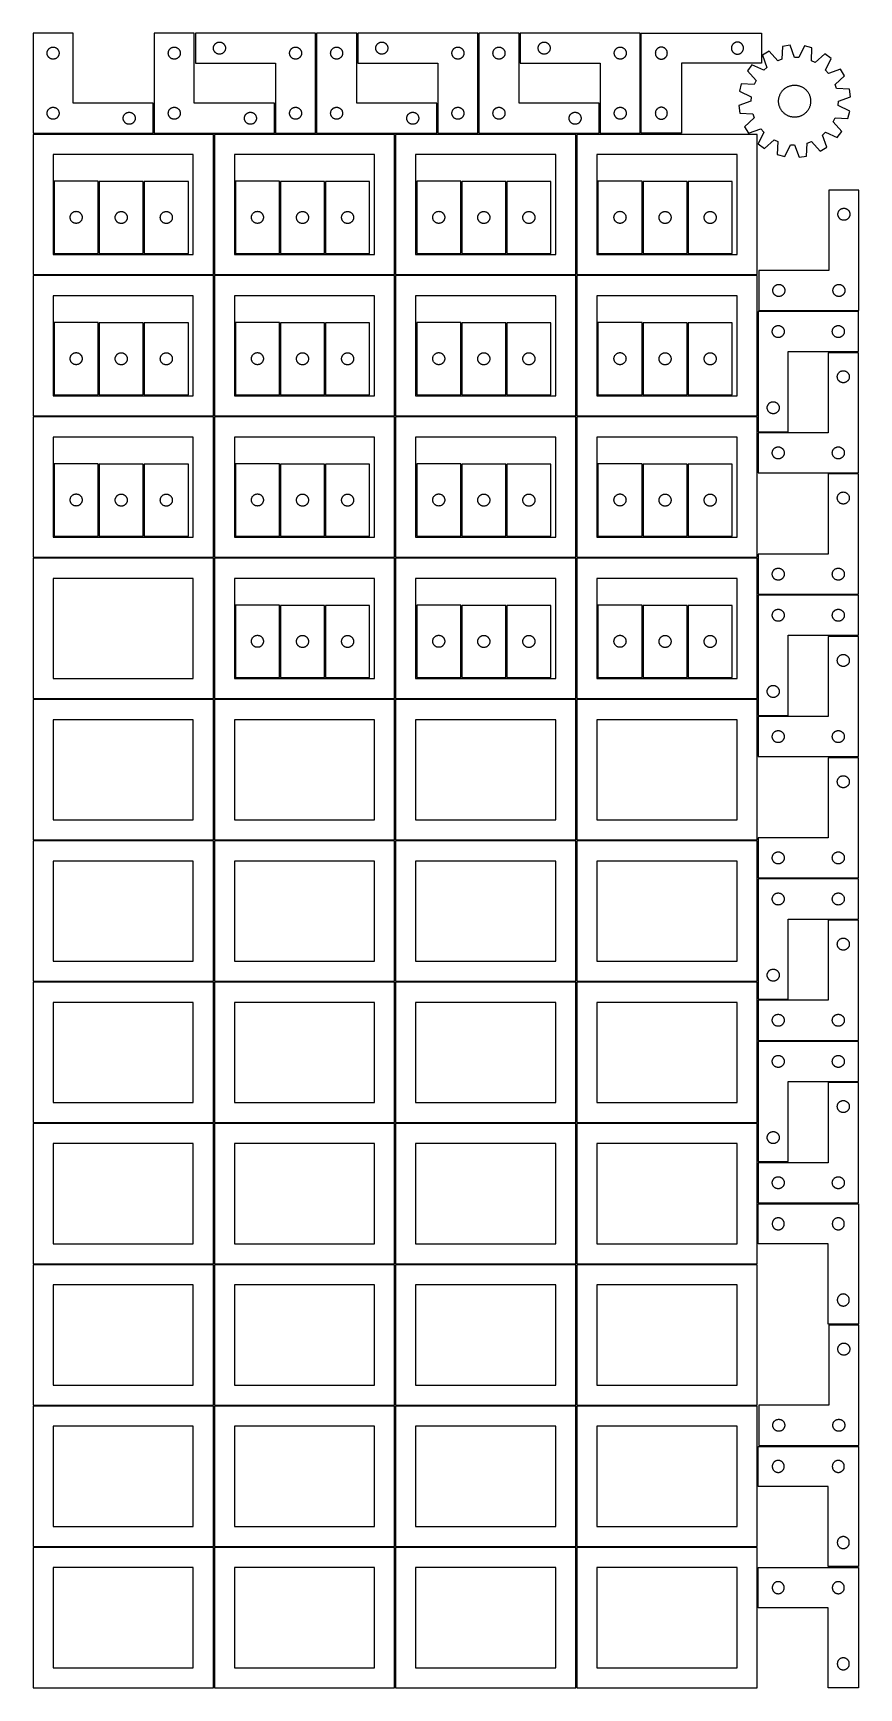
# Model space of a CAD drawing. Header units: millimetres. Extents: x 7 to 1243, y 7 to 2483.
import ezdxf

# ---------------------------------------------------------------- set-up
doc = ezdxf.new("R2010")
doc.units = ezdxf.units.MM
doc.layers.add('CUT', color=7, linetype='CONTINUOUS', true_color=0x000000)

msp = doc.modelspace()

# ---------------------------------------------------------------- linework, layer by layer
at = {"layer": 'CUT'}
for p, q in [((66.520965, 2483.251496), (6.520965, 2483.251496)), ((6.520965, 2483.251496), (6.520965, 2333.251496)), ((66.520965, 2378.251496), (66.520965, 2483.251496)), ((248.041961, 2483.251496), (188.041961, 2483.251496)), ((188.041961, 2483.251496), (188.041961, 2333.251496)), ((248.041961, 2378.251496), (248.041961, 2483.251496)), ((429.680752, 2483.2515), (249.680752, 2483.2515)), ((249.680752, 2483.2515), (249.680752, 2438.2515)), ((429.680752, 2333.2515), (429.680752, 2483.2515)), ((491.20169, 2483.251496), (431.20169, 2483.251496)), ((431.20169, 2483.251496), (431.20169, 2333.251496)), ((491.20169, 2378.251496), (491.20169, 2483.251496)), ((672.840542, 2483.2515), (492.840542, 2483.2515)), ((492.840542, 2483.2515), (492.840542, 2438.2515)), ((672.840542, 2333.2515), (672.840542, 2483.2515)), ((734.36151, 2483.251496), (674.36151, 2483.251496)), ((674.36151, 2483.251496), (674.36151, 2333.251496)), ((734.36151, 2378.251496), (734.36151, 2483.251496)), ((916.000301, 2483.2515), (736.000301, 2483.2515)), ((736.000301, 2483.2515), (736.000301, 2438.2515)), ((916.000301, 2333.2515), (916.000301, 2483.2515)), ((917.521299, 2483.251496), (1097.521299, 2483.251496)), ((917.521299, 2333.251496), (917.521299, 2483.251496)), ((1097.521299, 2483.251496), (1097.521299, 2438.251496)), ((27.520965, 2453.251496), (27.540234, 2453.840124)), ((27.540234, 2452.662868), (27.520965, 2453.251496)), ((27.540234, 2453.840124), (27.597961, 2454.426232)), ((27.597961, 2452.07676), (27.540234, 2452.662868)), ((27.597961, 2454.426232), (27.693897, 2455.007309)), ((27.693897, 2451.495683), (27.597961, 2452.07676)), ((27.693897, 2455.007309), (27.827632, 2455.580868)), ((27.827632, 2455.580868), (27.998593, 2456.144451)), ((27.998593, 2456.144451), (28.206049, 2456.695647)), ((28.206049, 2456.695647), (28.44911, 2457.232094)), ((28.44911, 2457.232094), (28.726736, 2457.751496)), ((28.726736, 2457.751496), (29.037738, 2458.251628)), ((29.037738, 2458.251628), (29.380785, 2458.730349)), ((29.380785, 2458.730349), (29.754406, 2459.185609)), ((29.754406, 2459.185609), (30.157004, 2459.615457)), ((30.157004, 2459.615457), (30.586852, 2460.018054)), ((30.586852, 2460.018054), (31.042112, 2460.391676)), ((31.042112, 2460.391676), (31.520833, 2460.734723)), ((31.520833, 2460.734723), (32.020965, 2461.045725)), ((32.020965, 2461.045725), (32.540366, 2461.323351)), ((32.540366, 2461.323351), (33.076814, 2461.566412)), ((33.076814, 2461.566412), (33.628009, 2461.773867)), ((33.628009, 2461.773867), (34.191593, 2461.944829)), ((34.191593, 2461.944829), (34.765152, 2462.078564)), ((34.765152, 2462.078564), (35.346229, 2462.1745)), ((35.346229, 2462.1745), (35.932336, 2462.232227)), ((35.932336, 2462.232227), (36.520965, 2462.251496)), ((36.520965, 2462.251496), (37.109593, 2462.232227)), ((37.109593, 2462.232227), (37.6957, 2462.1745)), ((37.6957, 2462.1745), (38.276778, 2462.078564)), ((38.276778, 2462.078564), (38.850336, 2461.944829)), ((38.850336, 2461.944829), (39.41392, 2461.773867)), ((39.41392, 2461.773867), (39.965116, 2461.566412)), ((39.965116, 2461.566412), (40.501563, 2461.323351)), ((40.501563, 2461.323351), (41.020965, 2461.045725)), ((41.020965, 2461.045725), (41.521097, 2460.734723)), ((41.521097, 2460.734723), (41.999817, 2460.391676)), ((41.999817, 2460.391676), (42.455077, 2460.018054)), ((42.455077, 2460.018054), (42.884926, 2459.615457)), ((42.884926, 2459.615457), (43.287523, 2459.185609)), ((43.287523, 2459.185609), (43.661145, 2458.730349)), ((43.661145, 2458.730349), (44.004191, 2458.251628)), ((44.004191, 2458.251628), (44.315193, 2457.751496)), ((44.315193, 2457.751496), (44.592819, 2457.232094)), ((44.592819, 2457.232094), (44.83588, 2456.695647)), ((44.83588, 2456.695647), (45.043336, 2456.144451)), ((45.043336, 2456.144451), (45.214297, 2455.580868)), ((45.214297, 2455.580868), (45.348032, 2455.007309)), ((45.348032, 2455.007309), (45.443968, 2454.426232)), ((45.443968, 2452.07676), (45.348032, 2451.495683)), ((45.443968, 2454.426232), (45.501695, 2453.840124)), ((45.501695, 2452.662868), (45.443968, 2452.07676)), ((45.501695, 2453.840124), (45.520965, 2453.251496)), ((45.520965, 2453.251496), (45.501695, 2452.662868)), ((209.041961, 2453.251496), (209.06123, 2453.840124)), ((209.06123, 2452.662868), (209.041961, 2453.251496)), ((209.06123, 2453.840124), (209.118957, 2454.426232)), ((209.118957, 2452.07676), (209.06123, 2452.662868)), ((209.118957, 2454.426232), (209.214893, 2455.007309)), ((209.214893, 2451.495683), (209.118957, 2452.07676)), ((209.214893, 2455.007309), (209.348628, 2455.580868)), ((209.348628, 2455.580868), (209.51959, 2456.144451)), ((209.51959, 2456.144451), (209.727045, 2456.695647)), ((209.727045, 2456.695647), (209.970106, 2457.232094)), ((209.970106, 2457.232094), (210.247732, 2457.751496)), ((210.247732, 2457.751496), (210.558734, 2458.251628)), ((210.558734, 2458.251628), (210.901781, 2458.730349)), ((210.901781, 2458.730349), (211.275402, 2459.185609)), ((211.275402, 2459.185609), (211.678, 2459.615457)), ((211.678, 2459.615457), (212.107848, 2460.018054)), ((212.107848, 2460.018054), (212.563108, 2460.391676)), ((212.563108, 2460.391676), (213.041829, 2460.734723)), ((213.041829, 2460.734723), (213.541961, 2461.045725)), ((213.541961, 2461.045725), (214.061363, 2461.323351)), ((214.061363, 2461.323351), (214.59781, 2461.566412)), ((214.59781, 2461.566412), (215.149006, 2461.773867)), ((215.149006, 2461.773867), (215.712589, 2461.944829)), ((215.712589, 2461.944829), (216.286148, 2462.078564)), ((216.286148, 2462.078564), (216.867225, 2462.1745)), ((216.867225, 2462.1745), (217.453333, 2462.232227)), ((217.453333, 2462.232227), (218.041961, 2462.251496)), ((218.041961, 2462.251496), (218.630589, 2462.232227)), ((218.630589, 2462.232227), (219.216696, 2462.1745)), ((219.216696, 2462.1745), (219.797774, 2462.078564)), ((219.797774, 2462.078564), (220.371332, 2461.944829)), ((220.371332, 2461.944829), (220.934916, 2461.773867)), ((220.934916, 2461.773867), (221.486112, 2461.566412)), ((221.486112, 2461.566412), (222.022559, 2461.323351)), ((222.022559, 2461.323351), (222.541961, 2461.045725)), ((222.541961, 2461.045725), (223.042093, 2460.734723)), ((223.042093, 2460.734723), (223.520814, 2460.391676)), ((223.520814, 2460.391676), (223.976073, 2460.018054)), ((223.976073, 2460.018054), (224.405922, 2459.615457)), ((224.405922, 2459.615457), (224.808519, 2459.185609)), ((224.808519, 2459.185609), (225.182141, 2458.730349)), ((225.182141, 2458.730349), (225.525187, 2458.251628)), ((225.525187, 2458.251628), (225.836189, 2457.751496)), ((225.836189, 2457.751496), (226.113815, 2457.232094)), ((226.113815, 2457.232094), (226.356877, 2456.695647)), ((226.356877, 2456.695647), (226.564332, 2456.144451)), ((226.564332, 2456.144451), (226.735293, 2455.580868)), ((226.735293, 2455.580868), (226.869028, 2455.007309)), ((226.869028, 2455.007309), (226.964964, 2454.426232)), ((226.964964, 2452.07676), (226.869028, 2451.495683)), ((226.964964, 2454.426232), (227.022691, 2453.840124)), ((227.022691, 2452.662868), (226.964964, 2452.07676)), ((227.022691, 2453.840124), (227.041961, 2453.251496)), ((227.041961, 2453.251496), (227.022691, 2452.662868)), ((276.680752, 2460.7515), (276.700021, 2461.340128)), ((276.700021, 2460.162872), (276.680752, 2460.7515)), ((276.700021, 2461.340128), (276.757748, 2461.926235)), ((276.757748, 2459.576764), (276.700021, 2460.162872)), ((276.757748, 2461.926235), (276.853684, 2462.507313)), ((276.853684, 2458.995687), (276.757748, 2459.576764)), ((276.853684, 2462.507313), (276.987419, 2463.080871)), ((276.987419, 2458.422128), (276.853684, 2458.995687)), ((276.987419, 2463.080871), (277.15838, 2463.644455)), ((277.15838, 2457.858545), (276.987419, 2458.422128)), ((277.15838, 2463.644455), (277.365836, 2464.195651)), ((277.365836, 2457.307349), (277.15838, 2457.858545)), ((277.365836, 2464.195651), (277.608897, 2464.732098)), ((277.608897, 2456.770902), (277.365836, 2457.307349)), ((277.608897, 2464.732098), (277.886523, 2465.2515)), ((277.886523, 2456.2515), (277.608897, 2456.770902)), ((277.886523, 2465.2515), (278.197525, 2465.751632)), ((278.197525, 2455.751368), (277.886523, 2456.2515)), ((278.197525, 2465.751632), (278.540572, 2466.230353)), ((278.540572, 2455.272647), (278.197525, 2455.751368)), ((278.540572, 2466.230353), (278.914193, 2466.685612)), ((278.914193, 2454.817387), (278.540572, 2455.272647)), ((278.914193, 2466.685612), (279.316791, 2467.115461)), ((279.316791, 2454.387539), (278.914193, 2454.817387)), ((279.316791, 2467.115461), (279.746639, 2467.518058)), ((279.746639, 2453.984941), (279.316791, 2454.387539)), ((279.746639, 2467.518058), (280.201899, 2467.89168)), ((280.201899, 2453.61132), (279.746639, 2453.984941)), ((280.201899, 2467.89168), (280.680619, 2468.234726)), ((280.680619, 2453.268273), (280.201899, 2453.61132)), ((280.680619, 2468.234726), (281.180752, 2468.545728)), ((281.180752, 2452.957271), (280.680619, 2453.268273)), ((281.180752, 2468.545728), (281.700153, 2468.823354)), ((281.700153, 2452.679645), (281.180752, 2452.957271)), ((281.700153, 2468.823354), (282.236601, 2469.066416)), ((282.236601, 2452.436584), (281.700153, 2452.679645)), ((282.236601, 2469.066416), (282.787796, 2469.273871)), ((282.787796, 2452.229129), (282.236601, 2452.436584)), ((282.787796, 2469.273871), (283.35138, 2469.444832)), ((283.35138, 2452.058167), (282.787796, 2452.229129)), ((283.35138, 2469.444832), (283.924939, 2469.578567)), ((283.924939, 2451.924432), (283.35138, 2452.058167)), ((283.924939, 2469.578567), (284.506016, 2469.674504)), ((284.506016, 2469.674504), (285.092123, 2469.73223)), ((285.092123, 2469.73223), (285.680752, 2469.7515)), ((285.680752, 2469.7515), (286.26938, 2469.73223)), ((286.26938, 2469.73223), (286.855487, 2469.674504)), ((286.855487, 2469.674504), (287.436564, 2469.578567)), ((287.436564, 2469.578567), (288.010123, 2469.444832)), ((288.010123, 2452.058167), (287.436564, 2451.924432)), ((288.010123, 2469.444832), (288.573707, 2469.273871)), ((288.573707, 2452.229129), (288.010123, 2452.058167)), ((288.573707, 2469.273871), (289.124902, 2469.066416)), ((289.124902, 2452.436584), (288.573707, 2452.229129)), ((289.124902, 2469.066416), (289.66135, 2468.823354)), ((289.66135, 2452.679645), (289.124902, 2452.436584)), ((289.66135, 2468.823354), (290.180752, 2468.545728)), ((290.180752, 2452.957271), (289.66135, 2452.679645)), ((290.180752, 2468.545728), (290.680884, 2468.234726)), ((290.680884, 2453.268273), (290.180752, 2452.957271)), ((290.680884, 2468.234726), (291.159604, 2467.89168)), ((291.159604, 2453.61132), (290.680884, 2453.268273)), ((291.159604, 2467.89168), (291.614864, 2467.518058)), ((291.614864, 2453.984941), (291.159604, 2453.61132)), ((291.614864, 2467.518058), (292.044713, 2467.115461)), ((292.044713, 2454.387539), (291.614864, 2453.984941)), ((292.044713, 2467.115461), (292.44731, 2466.685612)), ((292.44731, 2454.817387), (292.044713, 2454.387539)), ((292.44731, 2466.685612), (292.820932, 2466.230353)), ((292.820932, 2455.272647), (292.44731, 2454.817387)), ((292.820932, 2466.230353), (293.163978, 2465.751632)), ((293.163978, 2455.751368), (292.820932, 2455.272647)), ((293.163978, 2465.751632), (293.47498, 2465.2515)), ((293.47498, 2456.2515), (293.163978, 2455.751368)), ((293.47498, 2465.2515), (293.752606, 2464.732098)), ((293.752606, 2456.770902), (293.47498, 2456.2515)), ((293.752606, 2464.732098), (293.995667, 2464.195651)), ((293.995667, 2457.307349), (293.752606, 2456.770902)), ((293.995667, 2464.195651), (294.203123, 2463.644455)), ((294.203123, 2457.858545), (293.995667, 2457.307349)), ((294.203123, 2463.644455), (294.374084, 2463.080871)), ((294.374084, 2458.422128), (294.203123, 2457.858545)), ((294.374084, 2463.080871), (294.507819, 2462.507313)), ((294.507819, 2458.995687), (294.374084, 2458.422128)), ((294.507819, 2462.507313), (294.603755, 2461.926235)), ((294.603755, 2459.576764), (294.507819, 2458.995687)), ((294.603755, 2461.926235), (294.661482, 2461.340128)), ((294.661482, 2460.162872), (294.603755, 2459.576764)), ((294.661482, 2461.340128), (294.680752, 2460.7515)), ((294.680752, 2460.7515), (294.661482, 2460.162872)), ((390.680752, 2453.2515), (390.700021, 2453.840128)), ((390.700021, 2452.662872), (390.680752, 2453.2515)), ((390.700021, 2453.840128), (390.757748, 2454.426235)), ((390.757748, 2452.076764), (390.700021, 2452.662872)), ((390.757748, 2454.426235), (390.853684, 2455.007313)), ((390.853684, 2451.495687), (390.757748, 2452.076764)), ((390.853684, 2455.007313), (390.987419, 2455.580871)), ((390.987419, 2455.580871), (391.15838, 2456.144455)), ((391.15838, 2456.144455), (391.365836, 2456.695651)), ((391.365836, 2456.695651), (391.608897, 2457.232098)), ((391.608897, 2457.232098), (391.886523, 2457.7515)), ((391.886523, 2457.7515), (392.197525, 2458.251632)), ((392.197525, 2458.251632), (392.540572, 2458.730353)), ((392.540572, 2458.730353), (392.914193, 2459.185612)), ((392.914193, 2459.185612), (393.316791, 2459.615461)), ((393.316791, 2459.615461), (393.746639, 2460.018058)), ((393.746639, 2460.018058), (394.201899, 2460.39168)), ((394.201899, 2460.39168), (394.680619, 2460.734726)), ((394.680619, 2460.734726), (395.180752, 2461.045728)), ((395.180752, 2461.045728), (395.700153, 2461.323354)), ((395.700153, 2461.323354), (396.236601, 2461.566416)), ((396.236601, 2461.566416), (396.787796, 2461.773871)), ((396.787796, 2461.773871), (397.35138, 2461.944832)), ((397.35138, 2461.944832), (397.924939, 2462.078567)), ((397.924939, 2462.078567), (398.506016, 2462.174504)), ((398.506016, 2462.174504), (399.092123, 2462.23223)), ((399.092123, 2462.23223), (399.680752, 2462.2515)), ((399.680752, 2462.2515), (400.26938, 2462.23223)), ((400.26938, 2462.23223), (400.855487, 2462.174504)), ((400.855487, 2462.174504), (401.436564, 2462.078567)), ((401.436564, 2462.078567), (402.010123, 2461.944832)), ((402.010123, 2461.944832), (402.573707, 2461.773871)), ((402.573707, 2461.773871), (403.124902, 2461.566416)), ((403.124902, 2461.566416), (403.66135, 2461.323354)), ((403.66135, 2461.323354), (404.180752, 2461.045728)), ((404.180752, 2461.045728), (404.680884, 2460.734726)), ((404.680884, 2460.734726), (405.159604, 2460.39168)), ((405.159604, 2460.39168), (405.614864, 2460.018058)), ((405.614864, 2460.018058), (406.044713, 2459.615461)), ((406.044713, 2459.615461), (406.44731, 2459.185612)), ((406.44731, 2459.185612), (406.820932, 2458.730353)), ((406.820932, 2458.730353), (407.163978, 2458.251632)), ((407.163978, 2458.251632), (407.47498, 2457.7515)), ((407.47498, 2457.7515), (407.752606, 2457.232098)), ((407.752606, 2457.232098), (407.995667, 2456.695651)), ((407.995667, 2456.695651), (408.203123, 2456.144455)), ((408.203123, 2456.144455), (408.374084, 2455.580871)), ((408.374084, 2455.580871), (408.507819, 2455.007313)), ((408.507819, 2455.007313), (408.603755, 2454.426235)), ((408.603755, 2452.076764), (408.507819, 2451.495687)), ((408.603755, 2454.426235), (408.661482, 2453.840128)), ((408.661482, 2452.662872), (408.603755, 2452.076764)), ((408.661482, 2453.840128), (408.680752, 2453.2515)), ((408.680752, 2453.2515), (408.661482, 2452.662872)), ((452.20169, 2453.251496), (452.220959, 2453.840124)), ((452.220959, 2452.662868), (452.20169, 2453.251496)), ((452.220959, 2453.840124), (452.278686, 2454.426232)), ((452.278686, 2452.07676), (452.220959, 2452.662868)), ((452.278686, 2454.426232), (452.374622, 2455.007309)), ((452.374622, 2451.495683), (452.278686, 2452.07676)), ((452.374622, 2455.007309), (452.508357, 2455.580868)), ((452.508357, 2455.580868), (452.679319, 2456.144451)), ((452.679319, 2456.144451), (452.886774, 2456.695647)), ((452.886774, 2456.695647), (453.129835, 2457.232094)), ((453.129835, 2457.232094), (453.407461, 2457.751496)), ((453.407461, 2457.751496), (453.718463, 2458.251628)), ((453.718463, 2458.251628), (454.06151, 2458.730349)), ((454.06151, 2458.730349), (454.435131, 2459.185609)), ((454.435131, 2459.185609), (454.837729, 2459.615457)), ((454.837729, 2459.615457), (455.267577, 2460.018054)), ((455.267577, 2460.018054), (455.722837, 2460.391676)), ((455.722837, 2460.391676), (456.201558, 2460.734723)), ((456.201558, 2460.734723), (456.70169, 2461.045725)), ((456.70169, 2461.045725), (457.221092, 2461.323351)), ((457.221092, 2461.323351), (457.757539, 2461.566412)), ((457.757539, 2461.566412), (458.308735, 2461.773867)), ((458.308735, 2461.773867), (458.872318, 2461.944829)), ((458.872318, 2461.944829), (459.445877, 2462.078564)), ((459.445877, 2462.078564), (460.026954, 2462.1745)), ((460.026954, 2462.1745), (460.613062, 2462.232227)), ((460.613062, 2462.232227), (461.20169, 2462.251496)), ((461.20169, 2462.251496), (461.790318, 2462.232227)), ((461.790318, 2462.232227), (462.376425, 2462.1745)), ((462.376425, 2462.1745), (462.957503, 2462.078564)), ((462.957503, 2462.078564), (463.531061, 2461.944829)), ((463.531061, 2461.944829), (464.094645, 2461.773867)), ((464.094645, 2461.773867), (464.645841, 2461.566412)), ((464.645841, 2461.566412), (465.182288, 2461.323351)), ((465.182288, 2461.323351), (465.70169, 2461.045725)), ((465.70169, 2461.045725), (466.201822, 2460.734723)), ((466.201822, 2460.734723), (466.680543, 2460.391676)), ((466.680543, 2460.391676), (467.135802, 2460.018054)), ((467.135802, 2460.018054), (467.565651, 2459.615457)), ((467.565651, 2459.615457), (467.968248, 2459.185609)), ((467.968248, 2459.185609), (468.34187, 2458.730349)), ((468.34187, 2458.730349), (468.684916, 2458.251628)), ((468.684916, 2458.251628), (468.995918, 2457.751496)), ((468.995918, 2457.751496), (469.273544, 2457.232094)), ((469.273544, 2457.232094), (469.516606, 2456.695647)), ((469.516606, 2456.695647), (469.724061, 2456.144451)), ((469.724061, 2456.144451), (469.895022, 2455.580868)), ((469.895022, 2455.580868), (470.028757, 2455.007309)), ((470.028757, 2455.007309), (470.124693, 2454.426232)), ((470.124693, 2452.07676), (470.028757, 2451.495683)), ((470.124693, 2454.426232), (470.18242, 2453.840124)), ((470.18242, 2452.662868), (470.124693, 2452.07676)), ((470.18242, 2453.840124), (470.20169, 2453.251496)), ((470.20169, 2453.251496), (470.18242, 2452.662868)), ((519.840542, 2460.7515), (519.859811, 2461.340128)), ((519.859811, 2460.162872), (519.840542, 2460.7515)), ((519.859811, 2461.340128), (519.917538, 2461.926235)), ((519.917538, 2459.576764), (519.859811, 2460.162872)), ((519.917538, 2461.926235), (520.013474, 2462.507313)), ((520.013474, 2458.995687), (519.917538, 2459.576764)), ((520.013474, 2462.507313), (520.147209, 2463.080871)), ((520.147209, 2458.422128), (520.013474, 2458.995687)), ((520.147209, 2463.080871), (520.31817, 2463.644455)), ((520.31817, 2457.858545), (520.147209, 2458.422128)), ((520.31817, 2463.644455), (520.525626, 2464.195651)), ((520.525626, 2457.307349), (520.31817, 2457.858545)), ((520.525626, 2464.195651), (520.768687, 2464.732098)), ((520.768687, 2456.770902), (520.525626, 2457.307349)), ((520.768687, 2464.732098), (521.046313, 2465.2515)), ((521.046313, 2456.2515), (520.768687, 2456.770902)), ((521.046313, 2465.2515), (521.357315, 2465.751632)), ((521.357315, 2455.751368), (521.046313, 2456.2515)), ((521.357315, 2465.751632), (521.700362, 2466.230353)), ((521.700362, 2455.272647), (521.357315, 2455.751368)), ((521.700362, 2466.230353), (522.073983, 2466.685612)), ((522.073983, 2454.817387), (521.700362, 2455.272647)), ((522.073983, 2466.685612), (522.476581, 2467.115461)), ((522.476581, 2454.387539), (522.073983, 2454.817387)), ((522.476581, 2467.115461), (522.906429, 2467.518058)), ((522.906429, 2453.984941), (522.476581, 2454.387539)), ((522.906429, 2467.518058), (523.361689, 2467.89168)), ((523.361689, 2453.61132), (522.906429, 2453.984941)), ((523.361689, 2467.89168), (523.84041, 2468.234726)), ((523.84041, 2453.268273), (523.361689, 2453.61132)), ((523.84041, 2468.234726), (524.340542, 2468.545728)), ((524.340542, 2452.957271), (523.84041, 2453.268273)), ((524.340542, 2468.545728), (524.859943, 2468.823354)), ((524.859943, 2452.679645), (524.340542, 2452.957271)), ((524.859943, 2468.823354), (525.396391, 2469.066416)), ((525.396391, 2452.436584), (524.859943, 2452.679645)), ((525.396391, 2469.066416), (525.947586, 2469.273871)), ((525.947586, 2452.229129), (525.396391, 2452.436584)), ((525.947586, 2469.273871), (526.51117, 2469.444832)), ((526.51117, 2452.058167), (525.947586, 2452.229129)), ((526.51117, 2469.444832), (527.084729, 2469.578567)), ((527.084729, 2451.924432), (526.51117, 2452.058167)), ((527.084729, 2469.578567), (527.665806, 2469.674504)), ((527.665806, 2469.674504), (528.251913, 2469.73223)), ((528.251913, 2469.73223), (528.840542, 2469.7515)), ((528.840542, 2469.7515), (529.42917, 2469.73223)), ((529.42917, 2469.73223), (530.015277, 2469.674504)), ((530.015277, 2469.674504), (530.596355, 2469.578567)), ((530.596355, 2469.578567), (531.169913, 2469.444832)), ((531.169913, 2452.058167), (530.596355, 2451.924432)), ((531.169913, 2469.444832), (531.733497, 2469.273871)), ((531.733497, 2452.229129), (531.169913, 2452.058167)), ((531.733497, 2469.273871), (532.284693, 2469.066416)), ((532.284693, 2452.436584), (531.733497, 2452.229129)), ((532.284693, 2469.066416), (532.82114, 2468.823354)), ((532.82114, 2452.679645), (532.284693, 2452.436584)), ((532.82114, 2468.823354), (533.340542, 2468.545728)), ((533.340542, 2452.957271), (532.82114, 2452.679645)), ((533.340542, 2468.545728), (533.840674, 2468.234726)), ((533.840674, 2453.268273), (533.340542, 2452.957271)), ((533.840674, 2468.234726), (534.319394, 2467.89168)), ((534.319394, 2453.61132), (533.840674, 2453.268273)), ((534.319394, 2467.89168), (534.774654, 2467.518058)), ((534.774654, 2453.984941), (534.319394, 2453.61132)), ((534.774654, 2467.518058), (535.204503, 2467.115461)), ((535.204503, 2454.387539), (534.774654, 2453.984941)), ((535.204503, 2467.115461), (535.6071, 2466.685612)), ((535.6071, 2454.817387), (535.204503, 2454.387539)), ((535.6071, 2466.685612), (535.980722, 2466.230353)), ((535.980722, 2455.272647), (535.6071, 2454.817387)), ((535.980722, 2466.230353), (536.323768, 2465.751632)), ((536.323768, 2455.751368), (535.980722, 2455.272647)), ((536.323768, 2465.751632), (536.63477, 2465.2515)), ((536.63477, 2456.2515), (536.323768, 2455.751368)), ((536.63477, 2465.2515), (536.912396, 2464.732098)), ((536.912396, 2456.770902), (536.63477, 2456.2515)), ((536.912396, 2464.732098), (537.155457, 2464.195651)), ((537.155457, 2457.307349), (536.912396, 2456.770902)), ((537.155457, 2464.195651), (537.362913, 2463.644455)), ((537.362913, 2457.858545), (537.155457, 2457.307349)), ((537.362913, 2463.644455), (537.533874, 2463.080871)), ((537.533874, 2458.422128), (537.362913, 2457.858545)), ((537.533874, 2463.080871), (537.667609, 2462.507313)), ((537.667609, 2458.995687), (537.533874, 2458.422128)), ((537.667609, 2462.507313), (537.763545, 2461.926235)), ((537.763545, 2459.576764), (537.667609, 2458.995687)), ((537.763545, 2461.926235), (537.821272, 2461.340128)), ((537.821272, 2460.162872), (537.763545, 2459.576764)), ((537.821272, 2461.340128), (537.840542, 2460.7515)), ((537.840542, 2460.7515), (537.821272, 2460.162872)), ((633.840542, 2453.2515), (633.859811, 2453.840128)), ((633.859811, 2452.662872), (633.840542, 2453.2515)), ((633.859811, 2453.840128), (633.917538, 2454.426235)), ((633.917538, 2452.076764), (633.859811, 2452.662872)), ((633.917538, 2454.426235), (634.013474, 2455.007313)), ((634.013474, 2451.495687), (633.917538, 2452.076764)), ((634.013474, 2455.007313), (634.147209, 2455.580871)), ((634.147209, 2455.580871), (634.31817, 2456.144455)), ((634.31817, 2456.144455), (634.525626, 2456.695651)), ((634.525626, 2456.695651), (634.768687, 2457.232098)), ((634.768687, 2457.232098), (635.046313, 2457.7515)), ((635.046313, 2457.7515), (635.357315, 2458.251632)), ((635.357315, 2458.251632), (635.700362, 2458.730353)), ((635.700362, 2458.730353), (636.073983, 2459.185612)), ((636.073983, 2459.185612), (636.476581, 2459.615461)), ((636.476581, 2459.615461), (636.906429, 2460.018058)), ((636.906429, 2460.018058), (637.361689, 2460.39168)), ((637.361689, 2460.39168), (637.84041, 2460.734726)), ((637.84041, 2460.734726), (638.340542, 2461.045728)), ((638.340542, 2461.045728), (638.859943, 2461.323354)), ((638.859943, 2461.323354), (639.396391, 2461.566416)), ((639.396391, 2461.566416), (639.947586, 2461.773871)), ((639.947586, 2461.773871), (640.51117, 2461.944832)), ((640.51117, 2461.944832), (641.084729, 2462.078567)), ((641.084729, 2462.078567), (641.665806, 2462.174504)), ((641.665806, 2462.174504), (642.251913, 2462.23223)), ((642.251913, 2462.23223), (642.840542, 2462.2515)), ((642.840542, 2462.2515), (643.42917, 2462.23223)), ((643.42917, 2462.23223), (644.015277, 2462.174504)), ((644.015277, 2462.174504), (644.596355, 2462.078567)), ((644.596355, 2462.078567), (645.169913, 2461.944832)), ((645.169913, 2461.944832), (645.733497, 2461.773871)), ((645.733497, 2461.773871), (646.284693, 2461.566416)), ((646.284693, 2461.566416), (646.82114, 2461.323354)), ((646.82114, 2461.323354), (647.340542, 2461.045728)), ((647.340542, 2461.045728), (647.840674, 2460.734726)), ((647.840674, 2460.734726), (648.319394, 2460.39168)), ((648.319394, 2460.39168), (648.774654, 2460.018058)), ((648.774654, 2460.018058), (649.204503, 2459.615461)), ((649.204503, 2459.615461), (649.6071, 2459.185612)), ((649.6071, 2459.185612), (649.980722, 2458.730353)), ((649.980722, 2458.730353), (650.323768, 2458.251632)), ((650.323768, 2458.251632), (650.63477, 2457.7515)), ((650.63477, 2457.7515), (650.912396, 2457.232098)), ((650.912396, 2457.232098), (651.155457, 2456.695651)), ((651.155457, 2456.695651), (651.362913, 2456.144455)), ((651.362913, 2456.144455), (651.533874, 2455.580871)), ((651.533874, 2455.580871), (651.667609, 2455.007313)), ((651.667609, 2455.007313), (651.763545, 2454.426235)), ((651.763545, 2452.076764), (651.667609, 2451.495687)), ((651.763545, 2454.426235), (651.821272, 2453.840128)), ((651.821272, 2452.662872), (651.763545, 2452.076764)), ((651.821272, 2453.840128), (651.840542, 2453.2515)), ((651.840542, 2453.2515), (651.821272, 2452.662872)), ((695.36151, 2453.251496), (695.38078, 2453.840124)), ((695.38078, 2452.662868), (695.36151, 2453.251496)), ((695.38078, 2453.840124), (695.438507, 2454.426232)), ((695.438507, 2452.07676), (695.38078, 2452.662868)), ((695.438507, 2454.426232), (695.534443, 2455.007309)), ((695.534443, 2451.495683), (695.438507, 2452.07676)), ((695.534443, 2455.007309), (695.668178, 2455.580868)), ((695.668178, 2455.580868), (695.839139, 2456.144451)), ((695.839139, 2456.144451), (696.046594, 2456.695647)), ((696.046594, 2456.695647), (696.289656, 2457.232094)), ((696.289656, 2457.232094), (696.567282, 2457.751496)), ((696.567282, 2457.751496), (696.878284, 2458.251628)), ((696.878284, 2458.251628), (697.22133, 2458.730349)), ((697.22133, 2458.730349), (697.594952, 2459.185609)), ((697.594952, 2459.185609), (697.997549, 2459.615457)), ((697.997549, 2459.615457), (698.427398, 2460.018054)), ((698.427398, 2460.018054), (698.882657, 2460.391676)), ((698.882657, 2460.391676), (699.361378, 2460.734723)), ((699.361378, 2460.734723), (699.86151, 2461.045725)), ((699.86151, 2461.045725), (700.380912, 2461.323351)), ((700.380912, 2461.323351), (700.917359, 2461.566412)), ((700.917359, 2461.566412), (701.468555, 2461.773867)), ((701.468555, 2461.773867), (702.032139, 2461.944829)), ((702.032139, 2461.944829), (702.605697, 2462.078564)), ((702.605697, 2462.078564), (703.186775, 2462.1745)), ((703.186775, 2462.1745), (703.772882, 2462.232227)), ((703.772882, 2462.232227), (704.36151, 2462.251496)), ((704.36151, 2462.251496), (704.950138, 2462.232227)), ((704.950138, 2462.232227), (705.536246, 2462.1745)), ((705.536246, 2462.1745), (706.117323, 2462.078564)), ((706.117323, 2462.078564), (706.690882, 2461.944829)), ((706.690882, 2461.944829), (707.254465, 2461.773867)), ((707.254465, 2461.773867), (707.805661, 2461.566412)), ((707.805661, 2461.566412), (708.342109, 2461.323351)), ((708.342109, 2461.323351), (708.86151, 2461.045725)), ((708.86151, 2461.045725), (709.361642, 2460.734723)), ((709.361642, 2460.734723), (709.840363, 2460.391676)), ((709.840363, 2460.391676), (710.295623, 2460.018054)), ((710.295623, 2460.018054), (710.725471, 2459.615457)), ((710.725471, 2459.615457), (711.128069, 2459.185609)), ((711.128069, 2459.185609), (711.50169, 2458.730349)), ((711.50169, 2458.730349), (711.844737, 2458.251628)), ((711.844737, 2458.251628), (712.155739, 2457.751496)), ((712.155739, 2457.751496), (712.433365, 2457.232094)), ((712.433365, 2457.232094), (712.676426, 2456.695647)), ((712.676426, 2456.695647), (712.883881, 2456.144451)), ((712.883881, 2456.144451), (713.054843, 2455.580868)), ((713.054843, 2455.580868), (713.188578, 2455.007309)), ((713.188578, 2455.007309), (713.284514, 2454.426232)), ((713.284514, 2452.07676), (713.188578, 2451.495683)), ((713.284514, 2454.426232), (713.342241, 2453.840124)), ((713.342241, 2452.662868), (713.284514, 2452.07676)), ((713.342241, 2453.840124), (713.36151, 2453.251496)), ((713.36151, 2453.251496), (713.342241, 2452.662868)), ((763.000301, 2460.7515), (763.019571, 2461.340128)), ((763.019571, 2460.162872), (763.000301, 2460.7515)), ((763.019571, 2461.340128), (763.077297, 2461.926235)), ((763.077297, 2459.576764), (763.019571, 2460.162872)), ((763.077297, 2461.926235), (763.173234, 2462.507313)), ((763.173234, 2458.995687), (763.077297, 2459.576764)), ((763.173234, 2462.507313), (763.306969, 2463.080871)), ((763.306969, 2458.422128), (763.173234, 2458.995687)), ((763.306969, 2463.080871), (763.47793, 2463.644455)), ((763.47793, 2457.858545), (763.306969, 2458.422128)), ((763.47793, 2463.644455), (763.685385, 2464.195651)), ((763.685385, 2457.307349), (763.47793, 2457.858545)), ((763.685385, 2464.195651), (763.928446, 2464.732098)), ((763.928446, 2456.770902), (763.685385, 2457.307349)), ((763.928446, 2464.732098), (764.206073, 2465.2515)), ((764.206073, 2456.2515), (763.928446, 2456.770902)), ((764.206073, 2465.2515), (764.517075, 2465.751632)), ((764.517075, 2455.751368), (764.206073, 2456.2515)), ((764.517075, 2465.751632), (764.860121, 2466.230353)), ((764.860121, 2455.272647), (764.517075, 2455.751368)), ((764.860121, 2466.230353), (765.233743, 2466.685612)), ((765.233743, 2454.817387), (764.860121, 2455.272647)), ((765.233743, 2466.685612), (765.63634, 2467.115461)), ((765.63634, 2454.387539), (765.233743, 2454.817387)), ((765.63634, 2467.115461), (766.066189, 2467.518058)), ((766.066189, 2453.984941), (765.63634, 2454.387539)), ((766.066189, 2467.518058), (766.521448, 2467.89168)), ((766.521448, 2453.61132), (766.066189, 2453.984941)), ((766.521448, 2467.89168), (767.000169, 2468.234726)), ((767.000169, 2453.268273), (766.521448, 2453.61132)), ((767.000169, 2468.234726), (767.500301, 2468.545728)), ((767.500301, 2452.957271), (767.000169, 2453.268273)), ((767.500301, 2468.545728), (768.019703, 2468.823354)), ((768.019703, 2452.679645), (767.500301, 2452.957271)), ((768.019703, 2468.823354), (768.55615, 2469.066416)), ((768.55615, 2452.436584), (768.019703, 2452.679645)), ((768.55615, 2469.066416), (769.107346, 2469.273871)), ((769.107346, 2452.229129), (768.55615, 2452.436584)), ((769.107346, 2469.273871), (769.67093, 2469.444832)), ((769.67093, 2452.058167), (769.107346, 2452.229129)), ((769.67093, 2469.444832), (770.244488, 2469.578567)), ((770.244488, 2451.924432), (769.67093, 2452.058167)), ((770.244488, 2469.578567), (770.825565, 2469.674504)), ((770.825565, 2469.674504), (771.411673, 2469.73223)), ((771.411673, 2469.73223), (772.000301, 2469.7515)), ((772.000301, 2469.7515), (772.588929, 2469.73223)), ((772.588929, 2469.73223), (773.175037, 2469.674504)), ((773.175037, 2469.674504), (773.756114, 2469.578567)), ((773.756114, 2469.578567), (774.329673, 2469.444832)), ((774.329673, 2452.058167), (773.756114, 2451.924432)), ((774.329673, 2469.444832), (774.893256, 2469.273871)), ((774.893256, 2452.229129), (774.329673, 2452.058167)), ((774.893256, 2469.273871), (775.444452, 2469.066416)), ((775.444452, 2452.436584), (774.893256, 2452.229129)), ((775.444452, 2469.066416), (775.980899, 2468.823354)), ((775.980899, 2452.679645), (775.444452, 2452.436584)), ((775.980899, 2468.823354), (776.500301, 2468.545728)), ((776.500301, 2452.957271), (775.980899, 2452.679645)), ((776.500301, 2468.545728), (777.000433, 2468.234726)), ((777.000433, 2453.268273), (776.500301, 2452.957271)), ((777.000433, 2468.234726), (777.479154, 2467.89168)), ((777.479154, 2453.61132), (777.000433, 2453.268273)), ((777.479154, 2467.89168), (777.934413, 2467.518058)), ((777.934413, 2453.984941), (777.479154, 2453.61132)), ((777.934413, 2467.518058), (778.364262, 2467.115461)), ((778.364262, 2454.387539), (777.934413, 2453.984941)), ((778.364262, 2467.115461), (778.766859, 2466.685612)), ((778.766859, 2454.817387), (778.364262, 2454.387539)), ((778.766859, 2466.685612), (779.140481, 2466.230353)), ((779.140481, 2455.272647), (778.766859, 2454.817387)), ((779.140481, 2466.230353), (779.483528, 2465.751632)), ((779.483528, 2455.751368), (779.140481, 2455.272647)), ((779.483528, 2465.751632), (779.79453, 2465.2515)), ((779.79453, 2456.2515), (779.483528, 2455.751368)), ((779.79453, 2465.2515), (780.072156, 2464.732098)), ((780.072156, 2456.770902), (779.79453, 2456.2515)), ((780.072156, 2464.732098), (780.315217, 2464.195651)), ((780.315217, 2457.307349), (780.072156, 2456.770902)), ((780.315217, 2464.195651), (780.522672, 2463.644455)), ((780.522672, 2457.858545), (780.315217, 2457.307349)), ((780.522672, 2463.644455), (780.693634, 2463.080871)), ((780.693634, 2458.422128), (780.522672, 2457.858545)), ((780.693634, 2463.080871), (780.827369, 2462.507313)), ((780.827369, 2458.995687), (780.693634, 2458.422128)), ((780.827369, 2462.507313), (780.923305, 2461.926235)), ((780.923305, 2459.576764), (780.827369, 2458.995687)), ((780.923305, 2461.926235), (780.981031, 2461.340128)), ((780.981031, 2460.162872), (780.923305, 2459.576764)), ((780.981031, 2461.340128), (781.000301, 2460.7515)), ((781.000301, 2460.7515), (780.981031, 2460.162872)), ((877.000301, 2453.2515), (877.019571, 2453.840128)), ((877.019571, 2452.662872), (877.000301, 2453.2515)), ((877.019571, 2453.840128), (877.077297, 2454.426235)), ((877.077297, 2452.076764), (877.019571, 2452.662872)), ((877.077297, 2454.426235), (877.173234, 2455.007313)), ((877.173234, 2451.495687), (877.077297, 2452.076764)), ((877.173234, 2455.007313), (877.306969, 2455.580871)), ((877.306969, 2455.580871), (877.47793, 2456.144455)), ((877.47793, 2456.144455), (877.685385, 2456.695651)), ((877.685385, 2456.695651), (877.928446, 2457.232098)), ((877.928446, 2457.232098), (878.206073, 2457.7515)), ((878.206073, 2457.7515), (878.517075, 2458.251632)), ((878.517075, 2458.251632), (878.860121, 2458.730353)), ((878.860121, 2458.730353), (879.233743, 2459.185612)), ((879.233743, 2459.185612), (879.63634, 2459.615461)), ((879.63634, 2459.615461), (880.066189, 2460.018058)), ((880.066189, 2460.018058), (880.521448, 2460.39168)), ((880.521448, 2460.39168), (881.000169, 2460.734726)), ((881.000169, 2460.734726), (881.500301, 2461.045728)), ((881.500301, 2461.045728), (882.019703, 2461.323354)), ((882.019703, 2461.323354), (882.55615, 2461.566416)), ((882.55615, 2461.566416), (883.107346, 2461.773871)), ((883.107346, 2461.773871), (883.67093, 2461.944832)), ((883.67093, 2461.944832), (884.244488, 2462.078567)), ((884.244488, 2462.078567), (884.825565, 2462.174504)), ((884.825565, 2462.174504), (885.411673, 2462.23223)), ((885.411673, 2462.23223), (886.000301, 2462.2515)), ((886.000301, 2462.2515), (886.588929, 2462.23223)), ((886.588929, 2462.23223), (887.175037, 2462.174504)), ((887.175037, 2462.174504), (887.756114, 2462.078567)), ((887.756114, 2462.078567), (888.329673, 2461.944832)), ((888.329673, 2461.944832), (888.893256, 2461.773871)), ((888.893256, 2461.773871), (889.444452, 2461.566416)), ((889.444452, 2461.566416), (889.980899, 2461.323354)), ((889.980899, 2461.323354), (890.500301, 2461.045728)), ((890.500301, 2461.045728), (891.000433, 2460.734726)), ((891.000433, 2460.734726), (891.479154, 2460.39168)), ((891.479154, 2460.39168), (891.934413, 2460.018058)), ((891.934413, 2460.018058), (892.364262, 2459.615461)), ((892.364262, 2459.615461), (892.766859, 2459.185612)), ((892.766859, 2459.185612), (893.140481, 2458.730353)), ((893.140481, 2458.730353), (893.483528, 2458.251632)), ((893.483528, 2458.251632), (893.79453, 2457.7515)), ((893.79453, 2457.7515), (894.072156, 2457.232098)), ((894.072156, 2457.232098), (894.315217, 2456.695651)), ((894.315217, 2456.695651), (894.522672, 2456.144455)), ((894.522672, 2456.144455), (894.693634, 2455.580871)), ((894.693634, 2455.580871), (894.827369, 2455.007313)), ((894.827369, 2455.007313), (894.923305, 2454.426235)), ((894.923305, 2452.076764), (894.827369, 2451.495687)), ((894.923305, 2454.426235), (894.981031, 2453.840128)), ((894.981031, 2452.662872), (894.923305, 2452.076764)), ((894.981031, 2453.840128), (895.000301, 2453.2515)), ((895.000301, 2453.2515), (894.981031, 2452.662872)), ((938.540569, 2453.840124), (938.521299, 2453.251496)), ((938.521299, 2453.251496), (938.540569, 2452.662868)), ((938.598295, 2454.426232), (938.540569, 2453.840124)), ((938.540569, 2452.662868), (938.598295, 2452.07676)), ((938.694231, 2455.007309), (938.598295, 2454.426232)), ((938.598295, 2452.07676), (938.694231, 2451.495683)), ((938.827967, 2455.580868), (938.694231, 2455.007309)), ((938.998928, 2456.144451), (938.827967, 2455.580868)), ((939.206383, 2456.695647), (938.998928, 2456.144451)), ((939.449444, 2457.232094), (939.206383, 2456.695647)), ((939.72707, 2457.751496), (939.449444, 2457.232094)), ((940.038072, 2458.251628), (939.72707, 2457.751496)), ((940.381119, 2458.730349), (940.038072, 2458.251628)), ((940.754741, 2459.185609), (940.381119, 2458.730349)), ((941.157338, 2459.615457), (940.754741, 2459.185609)), ((941.587187, 2460.018054), (941.157338, 2459.615457)), ((942.042446, 2460.391676), (941.587187, 2460.018054)), ((942.521167, 2460.734723), (942.042446, 2460.391676)), ((943.021299, 2461.045725), (942.521167, 2460.734723)), ((943.540701, 2461.323351), (943.021299, 2461.045725)), ((944.077148, 2461.566412), (943.540701, 2461.323351)), ((944.628344, 2461.773867), (944.077148, 2461.566412)), ((945.191928, 2461.944829), (944.628344, 2461.773867)), ((945.765486, 2462.078564), (945.191928, 2461.944829)), ((946.346563, 2462.1745), (945.765486, 2462.078564)), ((946.932671, 2462.232227), (946.346563, 2462.1745)), ((947.521299, 2462.251496), (946.932671, 2462.232227)), ((948.109927, 2462.232227), (947.521299, 2462.251496)), ((948.696035, 2462.1745), (948.109927, 2462.232227)), ((949.277112, 2462.078564), (948.696035, 2462.1745)), ((949.85067, 2461.944829), (949.277112, 2462.078564)), ((950.414254, 2461.773867), (949.85067, 2461.944829)), ((950.96545, 2461.566412), (950.414254, 2461.773867)), ((951.501897, 2461.323351), (950.96545, 2461.566412)), ((952.021299, 2461.045725), (951.501897, 2461.323351)), ((952.521431, 2460.734723), (952.021299, 2461.045725)), ((953.000152, 2460.391676), (952.521431, 2460.734723)), ((953.455411, 2460.018054), (953.000152, 2460.391676)), ((953.88526, 2459.615457), (953.455411, 2460.018054)), ((954.287857, 2459.185609), (953.88526, 2459.615457)), ((954.661479, 2458.730349), (954.287857, 2459.185609)), ((955.004526, 2458.251628), (954.661479, 2458.730349)), ((955.315528, 2457.751496), (955.004526, 2458.251628)), ((955.593154, 2457.232094), (955.315528, 2457.751496)), ((955.836215, 2456.695647), (955.593154, 2457.232094)), ((956.04367, 2456.144451), (955.836215, 2456.695647)), ((956.214631, 2455.580868), (956.04367, 2456.144451)), ((956.348367, 2455.007309), (956.214631, 2455.580868)), ((956.444303, 2454.426232), (956.348367, 2455.007309)), ((956.348367, 2451.495683), (956.444303, 2452.07676)), ((956.502029, 2453.840124), (956.444303, 2454.426232)), ((956.444303, 2452.07676), (956.502029, 2452.662868)), ((956.521299, 2453.251496), (956.502029, 2453.840124)), ((956.502029, 2452.662868), (956.521299, 2453.251496)), ((1052.540569, 2461.340124), (1052.521299, 2460.751496)), ((1052.521299, 2460.751496), (1052.540569, 2460.162868)), ((1052.598295, 2461.926232), (1052.540569, 2461.340124)), ((1052.540569, 2460.162868), (1052.598295, 2459.57676)), ((1052.694231, 2462.507309), (1052.598295, 2461.926232)), ((1052.598295, 2459.57676), (1052.694231, 2458.995683)), ((1052.827967, 2463.080868), (1052.694231, 2462.507309)), ((1052.694231, 2458.995683), (1052.827967, 2458.422125)), ((1052.998928, 2463.644451), (1052.827967, 2463.080868)), ((1052.827967, 2458.422125), (1052.998928, 2457.858541)), ((1053.206383, 2464.195647), (1052.998928, 2463.644451)), ((1052.998928, 2457.858541), (1053.206383, 2457.307345)), ((1053.449444, 2464.732094), (1053.206383, 2464.195647)), ((1053.206383, 2457.307345), (1053.449444, 2456.770898)), ((1053.72707, 2465.251496), (1053.449444, 2464.732094)), ((1053.449444, 2456.770898), (1053.72707, 2456.251496)), ((1054.038072, 2465.751628), (1053.72707, 2465.251496)), ((1053.72707, 2456.251496), (1054.038072, 2455.751364)), ((1054.381119, 2466.230349), (1054.038072, 2465.751628)), ((1054.038072, 2455.751364), (1054.381119, 2455.272643)), ((1054.754741, 2466.685609), (1054.381119, 2466.230349)), ((1054.381119, 2455.272643), (1054.754741, 2454.817384)), ((1055.157338, 2467.115457), (1054.754741, 2466.685609)), ((1054.754741, 2454.817384), (1055.157338, 2454.387535)), ((1055.587187, 2467.518054), (1055.157338, 2467.115457)), ((1055.157338, 2454.387535), (1055.587187, 2453.984938)), ((1056.042446, 2467.891676), (1055.587187, 2467.518054)), ((1055.587187, 2453.984938), (1056.042446, 2453.611316)), ((1056.521167, 2468.234723), (1056.042446, 2467.891676)), ((1056.042446, 2453.611316), (1056.521167, 2453.26827)), ((1057.021299, 2468.545725), (1056.521167, 2468.234723)), ((1056.521167, 2453.26827), (1057.021299, 2452.957268)), ((1057.540701, 2468.823351), (1057.021299, 2468.545725)), ((1057.021299, 2452.957268), (1057.540701, 2452.679642)), ((1058.077148, 2469.066412), (1057.540701, 2468.823351)), ((1057.540701, 2452.679642), (1058.077148, 2452.43658)), ((1058.628344, 2469.273867), (1058.077148, 2469.066412)), ((1058.077148, 2452.43658), (1058.628344, 2452.229125)), ((1059.191928, 2469.444829), (1058.628344, 2469.273867)), ((1058.628344, 2452.229125), (1059.191928, 2452.058164)), ((1059.765486, 2469.578564), (1059.191928, 2469.444829)), ((1059.191928, 2452.058164), (1059.765486, 2451.924429)), ((1060.346563, 2469.6745), (1059.765486, 2469.578564)), ((1060.932671, 2469.732227), (1060.346563, 2469.6745)), ((1061.521299, 2469.751496), (1060.932671, 2469.732227)), ((1062.109927, 2469.732227), (1061.521299, 2469.751496)), ((1062.696035, 2469.6745), (1062.109927, 2469.732227)), ((1063.277112, 2469.578564), (1062.696035, 2469.6745)), ((1063.85067, 2469.444829), (1063.277112, 2469.578564)), ((1063.277112, 2451.924429), (1063.85067, 2452.058164)), ((1064.414254, 2469.273867), (1063.85067, 2469.444829)), ((1063.85067, 2452.058164), (1064.414254, 2452.229125)), ((1064.96545, 2469.066412), (1064.414254, 2469.273867)), ((1064.414254, 2452.229125), (1064.96545, 2452.43658)), ((1065.501897, 2468.823351), (1064.96545, 2469.066412)), ((1064.96545, 2452.43658), (1065.501897, 2452.679642)), ((1066.021299, 2468.545725), (1065.501897, 2468.823351)), ((1065.501897, 2452.679642), (1066.021299, 2452.957268)), ((1066.521431, 2468.234723), (1066.021299, 2468.545725)), ((1066.021299, 2452.957268), (1066.521431, 2453.26827)), ((1067.000152, 2467.891676), (1066.521431, 2468.234723)), ((1066.521431, 2453.26827), (1067.000152, 2453.611316)), ((1067.455411, 2467.518054), (1067.000152, 2467.891676)), ((1067.000152, 2453.611316), (1067.455411, 2453.984938)), ((1067.88526, 2467.115457), (1067.455411, 2467.518054)), ((1067.455411, 2453.984938), (1067.88526, 2454.387535)), ((1068.287857, 2466.685609), (1067.88526, 2467.115457)), ((1067.88526, 2454.387535), (1068.287857, 2454.817384)), ((1068.661479, 2466.230349), (1068.287857, 2466.685609)), ((1068.287857, 2454.817384), (1068.661479, 2455.272643)), ((1069.004526, 2465.751628), (1068.661479, 2466.230349)), ((1068.661479, 2455.272643), (1069.004526, 2455.751364)), ((1069.315528, 2465.251496), (1069.004526, 2465.751628)), ((1069.004526, 2455.751364), (1069.315528, 2456.251496)), ((1069.593154, 2464.732094), (1069.315528, 2465.251496)), ((1069.315528, 2456.251496), (1069.593154, 2456.770898)), ((1069.836215, 2464.195647), (1069.593154, 2464.732094)), ((1069.593154, 2456.770898), (1069.836215, 2457.307345)), ((1070.04367, 2463.644451), (1069.836215, 2464.195647)), ((1069.836215, 2457.307345), (1070.04367, 2457.858541)), ((1070.214631, 2463.080868), (1070.04367, 2463.644451)), ((1070.04367, 2457.858541), (1070.214631, 2458.422125)), ((1070.348367, 2462.507309), (1070.214631, 2463.080868)), ((1070.214631, 2458.422125), (1070.348367, 2458.995683)), ((1070.444303, 2461.926232), (1070.348367, 2462.507309)), ((1070.348367, 2458.995683), (1070.444303, 2459.57676)), ((1070.502029, 2461.340124), (1070.444303, 2461.926232)), ((1070.444303, 2459.57676), (1070.502029, 2460.162868)), ((1070.521299, 2460.751496), (1070.502029, 2461.340124)), ((1070.502029, 2460.162868), (1070.521299, 2460.751496)), ((1109.042141, 2456.177299), (1099.147154, 2450.246471)), ((1122.103925, 2441.865338), (1109.042141, 2456.177299)), ((1129.175374, 2463.381086), (1128.157891, 2444.031482)), ((1140.586778, 2465.073808), (1129.175374, 2463.381086)), ((1147.177343, 2446.852752), (1140.586778, 2465.073808)), ((1161.94423, 2464.024585), (1153.599426, 2446.537256)), ((1173.13477, 2461.221501), (1161.94423, 2464.024585)), ((1172.250762, 2441.86534), (1173.13477, 2461.221501)), ((1192.464962, 2452.079002), (1178.063258, 2439.116235)), ((1201.730979, 2445.206856), (1192.464962, 2452.079002)), ((27.827632, 2450.922125), (27.693897, 2451.495683)), ((27.998593, 2450.358541), (27.827632, 2450.922125)), ((28.206049, 2449.807345), (27.998593, 2450.358541)), ((28.44911, 2449.270898), (28.206049, 2449.807345)), ((28.726736, 2448.751496), (28.44911, 2449.270898)), ((29.037738, 2448.251364), (28.726736, 2448.751496)), ((29.380785, 2447.772643), (29.037738, 2448.251364)), ((29.754406, 2447.317384), (29.380785, 2447.772643)), ((30.157004, 2446.887535), (29.754406, 2447.317384)), ((30.586852, 2446.484938), (30.157004, 2446.887535)), ((31.042112, 2446.111316), (30.586852, 2446.484938)), ((31.520833, 2445.76827), (31.042112, 2446.111316)), ((32.020965, 2445.457268), (31.520833, 2445.76827)), ((32.540366, 2445.179642), (32.020965, 2445.457268)), ((33.076814, 2444.93658), (32.540366, 2445.179642)), ((33.628009, 2444.729125), (33.076814, 2444.93658)), ((34.191593, 2444.558164), (33.628009, 2444.729125)), ((34.765152, 2444.424429), (34.191593, 2444.558164)), ((35.346229, 2444.328492), (34.765152, 2444.424429)), ((35.932336, 2444.270766), (35.346229, 2444.328492)), ((36.520965, 2444.251496), (35.932336, 2444.270766)), ((37.109593, 2444.270766), (36.520965, 2444.251496)), ((37.6957, 2444.328492), (37.109593, 2444.270766)), ((38.276778, 2444.424429), (37.6957, 2444.328492)), ((38.850336, 2444.558164), (38.276778, 2444.424429)), ((39.41392, 2444.729125), (38.850336, 2444.558164)), ((39.965116, 2444.93658), (39.41392, 2444.729125)), ((40.501563, 2445.179642), (39.965116, 2444.93658)), ((41.020965, 2445.457268), (40.501563, 2445.179642)), ((41.521097, 2445.76827), (41.020965, 2445.457268)), ((41.999817, 2446.111316), (41.521097, 2445.76827)), ((42.455077, 2446.484938), (41.999817, 2446.111316)), ((42.884926, 2446.887535), (42.455077, 2446.484938)), ((43.287523, 2447.317384), (42.884926, 2446.887535)), ((43.661145, 2447.772643), (43.287523, 2447.317384)), ((44.004191, 2448.251364), (43.661145, 2447.772643)), ((44.315193, 2448.751496), (44.004191, 2448.251364)), ((44.592819, 2449.270898), (44.315193, 2448.751496)), ((44.83588, 2449.807345), (44.592819, 2449.270898)), ((45.043336, 2450.358541), (44.83588, 2449.807345)), ((45.214297, 2450.922125), (45.043336, 2450.358541)), ((45.348032, 2451.495683), (45.214297, 2450.922125)), ((209.348628, 2450.922125), (209.214893, 2451.495683)), ((209.51959, 2450.358541), (209.348628, 2450.922125)), ((209.727045, 2449.807345), (209.51959, 2450.358541)), ((209.970106, 2449.270898), (209.727045, 2449.807345)), ((210.247732, 2448.751496), (209.970106, 2449.270898)), ((210.558734, 2448.251364), (210.247732, 2448.751496)), ((210.901781, 2447.772643), (210.558734, 2448.251364)), ((211.275402, 2447.317384), (210.901781, 2447.772643)), ((211.678, 2446.887535), (211.275402, 2447.317384)), ((212.107848, 2446.484938), (211.678, 2446.887535)), ((212.563108, 2446.111316), (212.107848, 2446.484938)), ((213.041829, 2445.76827), (212.563108, 2446.111316)), ((213.541961, 2445.457268), (213.041829, 2445.76827)), ((214.061363, 2445.179642), (213.541961, 2445.457268)), ((214.59781, 2444.93658), (214.061363, 2445.179642)), ((215.149006, 2444.729125), (214.59781, 2444.93658)), ((215.712589, 2444.558164), (215.149006, 2444.729125)), ((216.286148, 2444.424429), (215.712589, 2444.558164)), ((216.867225, 2444.328492), (216.286148, 2444.424429)), ((217.453333, 2444.270766), (216.867225, 2444.328492)), ((218.041961, 2444.251496), (217.453333, 2444.270766)), ((218.630589, 2444.270766), (218.041961, 2444.251496)), ((219.216696, 2444.328492), (218.630589, 2444.270766)), ((219.797774, 2444.424429), (219.216696, 2444.328492)), ((220.371332, 2444.558164), (219.797774, 2444.424429)), ((220.934916, 2444.729125), (220.371332, 2444.558164)), ((221.486112, 2444.93658), (220.934916, 2444.729125)), ((222.022559, 2445.179642), (221.486112, 2444.93658)), ((222.541961, 2445.457268), (222.022559, 2445.179642)), ((223.042093, 2445.76827), (222.541961, 2445.457268)), ((223.520814, 2446.111316), (223.042093, 2445.76827)), ((223.976073, 2446.484938), (223.520814, 2446.111316)), ((224.405922, 2446.887535), (223.976073, 2446.484938)), ((224.808519, 2447.317384), (224.405922, 2446.887535)), ((225.182141, 2447.772643), (224.808519, 2447.317384)), ((225.525187, 2448.251364), (225.182141, 2447.772643)), ((225.836189, 2448.751496), (225.525187, 2448.251364)), ((226.113815, 2449.270898), (225.836189, 2448.751496)), ((226.356877, 2449.807345), (226.113815, 2449.270898)), ((226.564332, 2450.358541), (226.356877, 2449.807345)), ((226.735293, 2450.922125), (226.564332, 2450.358541)), ((226.869028, 2451.495683), (226.735293, 2450.922125)), ((249.680752, 2438.2515), (369.680752, 2438.2515)), ((284.506016, 2451.828496), (283.924939, 2451.924432)), ((285.092123, 2451.770769), (284.506016, 2451.828496)), ((285.680752, 2451.7515), (285.092123, 2451.770769)), ((286.26938, 2451.770769), (285.680752, 2451.7515)), ((286.855487, 2451.828496), (286.26938, 2451.770769)), ((287.436564, 2451.924432), (286.855487, 2451.828496)), ((369.680752, 2438.2515), (369.680752, 2333.2515)), ((390.987419, 2450.922128), (390.853684, 2451.495687)), ((391.15838, 2450.358545), (390.987419, 2450.922128)), ((391.365836, 2449.807349), (391.15838, 2450.358545)), ((391.608897, 2449.270902), (391.365836, 2449.807349)), ((391.886523, 2448.7515), (391.608897, 2449.270902)), ((392.197525, 2448.251368), (391.886523, 2448.7515)), ((392.540572, 2447.772647), (392.197525, 2448.251368)), ((392.914193, 2447.317387), (392.540572, 2447.772647)), ((393.316791, 2446.887539), (392.914193, 2447.317387)), ((393.746639, 2446.484941), (393.316791, 2446.887539)), ((394.201899, 2446.11132), (393.746639, 2446.484941)), ((394.680619, 2445.768273), (394.201899, 2446.11132)), ((395.180752, 2445.457271), (394.680619, 2445.768273)), ((395.700153, 2445.179645), (395.180752, 2445.457271)), ((396.236601, 2444.936584), (395.700153, 2445.179645)), ((396.787796, 2444.729129), (396.236601, 2444.936584)), ((397.35138, 2444.558167), (396.787796, 2444.729129)), ((397.924939, 2444.424432), (397.35138, 2444.558167)), ((398.506016, 2444.328496), (397.924939, 2444.424432)), ((399.092123, 2444.270769), (398.506016, 2444.328496)), ((399.680752, 2444.2515), (399.092123, 2444.270769)), ((400.26938, 2444.270769), (399.680752, 2444.2515)), ((400.855487, 2444.328496), (400.26938, 2444.270769)), ((401.436564, 2444.424432), (400.855487, 2444.328496)), ((402.010123, 2444.558167), (401.436564, 2444.424432)), ((402.573707, 2444.729129), (402.010123, 2444.558167)), ((403.124902, 2444.936584), (402.573707, 2444.729129)), ((403.66135, 2445.179645), (403.124902, 2444.936584)), ((404.180752, 2445.457271), (403.66135, 2445.179645)), ((404.680884, 2445.768273), (404.180752, 2445.457271)), ((405.159604, 2446.11132), (404.680884, 2445.768273)), ((405.614864, 2446.484941), (405.159604, 2446.11132)), ((406.044713, 2446.887539), (405.614864, 2446.484941)), ((406.44731, 2447.317387), (406.044713, 2446.887539)), ((406.820932, 2447.772647), (406.44731, 2447.317387)), ((407.163978, 2448.251368), (406.820932, 2447.772647)), ((407.47498, 2448.7515), (407.163978, 2448.251368)), ((407.752606, 2449.270902), (407.47498, 2448.7515)), ((407.995667, 2449.807349), (407.752606, 2449.270902)), ((408.203123, 2450.358545), (407.995667, 2449.807349)), ((408.374084, 2450.922128), (408.203123, 2450.358545)), ((408.507819, 2451.495687), (408.374084, 2450.922128)), ((452.508357, 2450.922125), (452.374622, 2451.495683)), ((452.679319, 2450.358541), (452.508357, 2450.922125)), ((452.886774, 2449.807345), (452.679319, 2450.358541)), ((453.129835, 2449.270898), (452.886774, 2449.807345)), ((453.407461, 2448.751496), (453.129835, 2449.270898)), ((453.718463, 2448.251364), (453.407461, 2448.751496)), ((454.06151, 2447.772643), (453.718463, 2448.251364)), ((454.435131, 2447.317384), (454.06151, 2447.772643)), ((454.837729, 2446.887535), (454.435131, 2447.317384)), ((455.267577, 2446.484938), (454.837729, 2446.887535)), ((455.722837, 2446.111316), (455.267577, 2446.484938)), ((456.201558, 2445.76827), (455.722837, 2446.111316)), ((456.70169, 2445.457268), (456.201558, 2445.76827)), ((457.221092, 2445.179642), (456.70169, 2445.457268)), ((457.757539, 2444.93658), (457.221092, 2445.179642)), ((458.308735, 2444.729125), (457.757539, 2444.93658)), ((458.872318, 2444.558164), (458.308735, 2444.729125)), ((459.445877, 2444.424429), (458.872318, 2444.558164)), ((460.026954, 2444.328492), (459.445877, 2444.424429)), ((460.613062, 2444.270766), (460.026954, 2444.328492)), ((461.20169, 2444.251496), (460.613062, 2444.270766)), ((461.790318, 2444.270766), (461.20169, 2444.251496)), ((462.376425, 2444.328492), (461.790318, 2444.270766)), ((462.957503, 2444.424429), (462.376425, 2444.328492)), ((463.531061, 2444.558164), (462.957503, 2444.424429)), ((464.094645, 2444.729125), (463.531061, 2444.558164)), ((464.645841, 2444.93658), (464.094645, 2444.729125)), ((465.182288, 2445.179642), (464.645841, 2444.93658)), ((465.70169, 2445.457268), (465.182288, 2445.179642)), ((466.201822, 2445.76827), (465.70169, 2445.457268)), ((466.680543, 2446.111316), (466.201822, 2445.76827)), ((467.135802, 2446.484938), (466.680543, 2446.111316)), ((467.565651, 2446.887535), (467.135802, 2446.484938)), ((467.968248, 2447.317384), (467.565651, 2446.887535)), ((468.34187, 2447.772643), (467.968248, 2447.317384)), ((468.684916, 2448.251364), (468.34187, 2447.772643)), ((468.995918, 2448.751496), (468.684916, 2448.251364)), ((469.273544, 2449.270898), (468.995918, 2448.751496)), ((469.516606, 2449.807345), (469.273544, 2449.270898)), ((469.724061, 2450.358541), (469.516606, 2449.807345)), ((469.895022, 2450.922125), (469.724061, 2450.358541)), ((470.028757, 2451.495683), (469.895022, 2450.922125)), ((492.840542, 2438.2515), (612.840542, 2438.2515)), ((527.665806, 2451.828496), (527.084729, 2451.924432)), ((528.251913, 2451.770769), (527.665806, 2451.828496)), ((528.840542, 2451.7515), (528.251913, 2451.770769)), ((529.42917, 2451.770769), (528.840542, 2451.7515)), ((530.015277, 2451.828496), (529.42917, 2451.770769)), ((530.596355, 2451.924432), (530.015277, 2451.828496)), ((612.840542, 2438.2515), (612.840542, 2333.2515)), ((634.147209, 2450.922128), (634.013474, 2451.495687)), ((634.31817, 2450.358545), (634.147209, 2450.922128)), ((634.525626, 2449.807349), (634.31817, 2450.358545)), ((634.768687, 2449.270902), (634.525626, 2449.807349)), ((635.046313, 2448.7515), (634.768687, 2449.270902)), ((635.357315, 2448.251368), (635.046313, 2448.7515)), ((635.700362, 2447.772647), (635.357315, 2448.251368)), ((636.073983, 2447.317387), (635.700362, 2447.772647)), ((636.476581, 2446.887539), (636.073983, 2447.317387)), ((636.906429, 2446.484941), (636.476581, 2446.887539)), ((637.361689, 2446.11132), (636.906429, 2446.484941)), ((637.84041, 2445.768273), (637.361689, 2446.11132)), ((638.340542, 2445.457271), (637.84041, 2445.768273)), ((638.859943, 2445.179645), (638.340542, 2445.457271)), ((639.396391, 2444.936584), (638.859943, 2445.179645)), ((639.947586, 2444.729129), (639.396391, 2444.936584)), ((640.51117, 2444.558167), (639.947586, 2444.729129)), ((641.084729, 2444.424432), (640.51117, 2444.558167)), ((641.665806, 2444.328496), (641.084729, 2444.424432)), ((642.251913, 2444.270769), (641.665806, 2444.328496)), ((642.840542, 2444.2515), (642.251913, 2444.270769)), ((643.42917, 2444.270769), (642.840542, 2444.2515)), ((644.015277, 2444.328496), (643.42917, 2444.270769)), ((644.596355, 2444.424432), (644.015277, 2444.328496)), ((645.169913, 2444.558167), (644.596355, 2444.424432)), ((645.733497, 2444.729129), (645.169913, 2444.558167)), ((646.284693, 2444.936584), (645.733497, 2444.729129)), ((646.82114, 2445.179645), (646.284693, 2444.936584)), ((647.340542, 2445.457271), (646.82114, 2445.179645)), ((647.840674, 2445.768273), (647.340542, 2445.457271)), ((648.319394, 2446.11132), (647.840674, 2445.768273)), ((648.774654, 2446.484941), (648.319394, 2446.11132)), ((649.204503, 2446.887539), (648.774654, 2446.484941)), ((649.6071, 2447.317387), (649.204503, 2446.887539)), ((649.980722, 2447.772647), (649.6071, 2447.317387)), ((650.323768, 2448.251368), (649.980722, 2447.772647)), ((650.63477, 2448.7515), (650.323768, 2448.251368)), ((650.912396, 2449.270902), (650.63477, 2448.7515)), ((651.155457, 2449.807349), (650.912396, 2449.270902)), ((651.362913, 2450.358545), (651.155457, 2449.807349)), ((651.533874, 2450.922128), (651.362913, 2450.358545)), ((651.667609, 2451.495687), (651.533874, 2450.922128)), ((695.668178, 2450.922125), (695.534443, 2451.495683)), ((695.839139, 2450.358541), (695.668178, 2450.922125)), ((696.046594, 2449.807345), (695.839139, 2450.358541)), ((696.289656, 2449.270898), (696.046594, 2449.807345)), ((696.567282, 2448.751496), (696.289656, 2449.270898)), ((696.878284, 2448.251364), (696.567282, 2448.751496)), ((697.22133, 2447.772643), (696.878284, 2448.251364)), ((697.594952, 2447.317384), (697.22133, 2447.772643)), ((697.997549, 2446.887535), (697.594952, 2447.317384)), ((698.427398, 2446.484938), (697.997549, 2446.887535)), ((698.882657, 2446.111316), (698.427398, 2446.484938)), ((699.361378, 2445.76827), (698.882657, 2446.111316)), ((699.86151, 2445.457268), (699.361378, 2445.76827)), ((700.380912, 2445.179642), (699.86151, 2445.457268)), ((700.917359, 2444.93658), (700.380912, 2445.179642)), ((701.468555, 2444.729125), (700.917359, 2444.93658)), ((702.032139, 2444.558164), (701.468555, 2444.729125)), ((702.605697, 2444.424429), (702.032139, 2444.558164)), ((703.186775, 2444.328492), (702.605697, 2444.424429)), ((703.772882, 2444.270766), (703.186775, 2444.328492)), ((704.36151, 2444.251496), (703.772882, 2444.270766)), ((704.950138, 2444.270766), (704.36151, 2444.251496)), ((705.536246, 2444.328492), (704.950138, 2444.270766)), ((706.117323, 2444.424429), (705.536246, 2444.328492)), ((706.690882, 2444.558164), (706.117323, 2444.424429)), ((707.254465, 2444.729125), (706.690882, 2444.558164)), ((707.805661, 2444.93658), (707.254465, 2444.729125)), ((708.342109, 2445.179642), (707.805661, 2444.93658)), ((708.86151, 2445.457268), (708.342109, 2445.179642)), ((709.361642, 2445.76827), (708.86151, 2445.457268)), ((709.840363, 2446.111316), (709.361642, 2445.76827)), ((710.295623, 2446.484938), (709.840363, 2446.111316)), ((710.725471, 2446.887535), (710.295623, 2446.484938)), ((711.128069, 2447.317384), (710.725471, 2446.887535)), ((711.50169, 2447.772643), (711.128069, 2447.317384)), ((711.844737, 2448.251364), (711.50169, 2447.772643)), ((712.155739, 2448.751496), (711.844737, 2448.251364)), ((712.433365, 2449.270898), (712.155739, 2448.751496)), ((712.676426, 2449.807345), (712.433365, 2449.270898)), ((712.883881, 2450.358541), (712.676426, 2449.807345)), ((713.054843, 2450.922125), (712.883881, 2450.358541)), ((713.188578, 2451.495683), (713.054843, 2450.922125)), ((736.000301, 2438.2515), (856.000301, 2438.2515)), ((770.825565, 2451.828496), (770.244488, 2451.924432)), ((771.411673, 2451.770769), (770.825565, 2451.828496)), ((772.000301, 2451.7515), (771.411673, 2451.770769)), ((772.588929, 2451.770769), (772.000301, 2451.7515)), ((773.175037, 2451.828496), (772.588929, 2451.770769)), ((773.756114, 2451.924432), (773.175037, 2451.828496)), ((856.000301, 2438.2515), (856.000301, 2333.2515)), ((877.306969, 2450.922128), (877.173234, 2451.495687)), ((877.47793, 2450.358545), (877.306969, 2450.922128)), ((877.685385, 2449.807349), (877.47793, 2450.358545)), ((877.928446, 2449.270902), (877.685385, 2449.807349)), ((878.206073, 2448.7515), (877.928446, 2449.270902)), ((878.517075, 2448.251368), (878.206073, 2448.7515)), ((878.860121, 2447.772647), (878.517075, 2448.251368)), ((879.233743, 2447.317387), (878.860121, 2447.772647)), ((879.63634, 2446.887539), (879.233743, 2447.317387)), ((880.066189, 2446.484941), (879.63634, 2446.887539)), ((880.521448, 2446.11132), (880.066189, 2446.484941)), ((881.000169, 2445.768273), (880.521448, 2446.11132)), ((881.500301, 2445.457271), (881.000169, 2445.768273)), ((882.019703, 2445.179645), (881.500301, 2445.457271)), ((882.55615, 2444.936584), (882.019703, 2445.179645)), ((883.107346, 2444.729129), (882.55615, 2444.936584)), ((883.67093, 2444.558167), (883.107346, 2444.729129)), ((884.244488, 2444.424432), (883.67093, 2444.558167)), ((884.825565, 2444.328496), (884.244488, 2444.424432)), ((885.411673, 2444.270769), (884.825565, 2444.328496)), ((886.000301, 2444.2515), (885.411673, 2444.270769)), ((886.588929, 2444.270769), (886.000301, 2444.2515)), ((887.175037, 2444.328496), (886.588929, 2444.270769)), ((887.756114, 2444.424432), (887.175037, 2444.328496)), ((888.329673, 2444.558167), (887.756114, 2444.424432)), ((888.893256, 2444.729129), (888.329673, 2444.558167)), ((889.444452, 2444.936584), (888.893256, 2444.729129)), ((889.980899, 2445.179645), (889.444452, 2444.936584)), ((890.500301, 2445.457271), (889.980899, 2445.179645)), ((891.000433, 2445.768273), (890.500301, 2445.457271)), ((891.479154, 2446.11132), (891.000433, 2445.768273)), ((891.934413, 2446.484941), (891.479154, 2446.11132)), ((892.364262, 2446.887539), (891.934413, 2446.484941)), ((892.766859, 2447.317387), (892.364262, 2446.887539)), ((893.140481, 2447.772647), (892.766859, 2447.317387)), ((893.483528, 2448.251368), (893.140481, 2447.772647)), ((893.79453, 2448.7515), (893.483528, 2448.251368)), ((894.072156, 2449.270902), (893.79453, 2448.7515)), ((894.315217, 2449.807349), (894.072156, 2449.270902)), ((894.522672, 2450.358545), (894.315217, 2449.807349)), ((894.693634, 2450.922128), (894.522672, 2450.358545)), ((894.827369, 2451.495687), (894.693634, 2450.922128)), ((938.694231, 2451.495683), (938.827967, 2450.922125)), ((938.827967, 2450.922125), (938.998928, 2450.358541)), ((938.998928, 2450.358541), (939.206383, 2449.807345)), ((939.206383, 2449.807345), (939.449444, 2449.270898)), ((939.449444, 2449.270898), (939.72707, 2448.751496)), ((939.72707, 2448.751496), (940.038072, 2448.251364)), ((940.038072, 2448.251364), (940.381119, 2447.772643)), ((940.381119, 2447.772643), (940.754741, 2447.317384)), ((940.754741, 2447.317384), (941.157338, 2446.887535)), ((941.157338, 2446.887535), (941.587187, 2446.484938)), ((941.587187, 2446.484938), (942.042446, 2446.111316)), ((942.042446, 2446.111316), (942.521167, 2445.76827)), ((942.521167, 2445.76827), (943.021299, 2445.457268)), ((943.021299, 2445.457268), (943.540701, 2445.179642)), ((943.540701, 2445.179642), (944.077148, 2444.93658)), ((944.077148, 2444.93658), (944.628344, 2444.729125)), ((944.628344, 2444.729125), (945.191928, 2444.558164)), ((945.191928, 2444.558164), (945.765486, 2444.424429)), ((945.765486, 2444.424429), (946.346563, 2444.328492)), ((946.346563, 2444.328492), (946.932671, 2444.270766)), ((946.932671, 2444.270766), (947.521299, 2444.251496)), ((947.521299, 2444.251496), (948.109927, 2444.270766)), ((948.109927, 2444.270766), (948.696035, 2444.328492)), ((948.696035, 2444.328492), (949.277112, 2444.424429)), ((949.277112, 2444.424429), (949.85067, 2444.558164)), ((949.85067, 2444.558164), (950.414254, 2444.729125)), ((950.414254, 2444.729125), (950.96545, 2444.93658)), ((950.96545, 2444.93658), (951.501897, 2445.179642)), ((951.501897, 2445.179642), (952.021299, 2445.457268)), ((952.021299, 2445.457268), (952.521431, 2445.76827)), ((952.521431, 2445.76827), (953.000152, 2446.111316)), ((953.000152, 2446.111316), (953.455411, 2446.484938)), ((953.455411, 2446.484938), (953.88526, 2446.887535)), ((953.88526, 2446.887535), (954.287857, 2447.317384)), ((954.287857, 2447.317384), (954.661479, 2447.772643)), ((954.661479, 2447.772643), (955.004526, 2448.251364)), ((955.004526, 2448.251364), (955.315528, 2448.751496)), ((955.315528, 2448.751496), (955.593154, 2449.270898)), ((955.593154, 2449.270898), (955.836215, 2449.807345)), ((955.836215, 2449.807345), (956.04367, 2450.358541)), ((956.04367, 2450.358541), (956.214631, 2450.922125)), ((956.214631, 2450.922125), (956.348367, 2451.495683)), ((1097.521299, 2438.251496), (977.521299, 2438.251496)), ((977.521299, 2438.251496), (977.521299, 2333.251496)), ((1059.765486, 2451.924429), (1060.346563, 2451.828492)), ((1060.346563, 2451.828492), (1060.932671, 2451.770766)), ((1060.932671, 2451.770766), (1061.521299, 2451.751496)), ((1061.521299, 2451.751496), (1062.109927, 2451.770766)), ((1062.109927, 2451.770766), (1062.696035, 2451.828492)), ((1062.696035, 2451.828492), (1063.277112, 2451.924429)), ((1083.303242, 2435.886386), (1076.431096, 2426.620368)), ((1100.847708, 2427.662387), (1083.303242, 2435.886386)), ((1099.147154, 2450.246471), (1105.611896, 2431.980395)), ((1105.611896, 2431.980395), (1100.847708, 2427.662387)), ((1128.157891, 2444.031482), (1122.103925, 2441.865338)), ((1153.599426, 2446.537256), (1147.177343, 2446.852752)), ((1178.063258, 2439.116235), (1172.250762, 2441.86534)), ((1193.50698, 2427.662391), (1201.730979, 2445.206856)), ((1197.824989, 2422.898203), (1193.50698, 2427.662391)), ((1216.091065, 2429.362944), (1197.824989, 2422.898203)), ((1222.021892, 2419.467958), (1216.091065, 2429.362944)), ((1067.288597, 2407.290176), (1064.485514, 2396.099636)), ((1086.644758, 2406.406168), (1067.288597, 2407.290176)), ((1076.431096, 2426.620368), (1089.393863, 2412.218664)), ((1089.393863, 2412.218664), (1086.644758, 2406.406168)), ((1135.461116, 2402.278634), (1136.325219, 2402.739091)), ((1136.325219, 2402.739091), (1137.207385, 2403.16392)), ((1137.207385, 2403.16392), (1138.106144, 2403.552412)), ((1138.106144, 2403.552412), (1139.020002, 2403.903923)), ((1139.020002, 2403.903923), (1139.947436, 2404.217866)), ((1139.947436, 2404.217866), (1140.886905, 2404.493718)), ((1140.886905, 2404.493718), (1141.836843, 2404.731022)), ((1141.836843, 2404.731022), (1142.795669, 2404.929382)), ((1142.795669, 2404.929382), (1143.761789, 2405.088467)), ((1143.761789, 2405.088467), (1144.733593, 2405.208013)), ((1144.733593, 2405.208013), (1145.709465, 2405.287821)), ((1145.709465, 2405.287821), (1146.68778, 2405.327759)), ((1146.68778, 2405.327759), (1147.66691, 2405.327759)), ((1147.66691, 2405.327759), (1148.645225, 2405.287821)), ((1148.645225, 2405.287821), (1149.621097, 2405.208013)), ((1149.621097, 2405.208013), (1150.592901, 2405.088467)), ((1150.592901, 2405.088467), (1151.559021, 2404.929382)), ((1151.559021, 2404.929382), (1152.517847, 2404.731022)), ((1152.517847, 2404.731022), (1153.467785, 2404.493719)), ((1153.467785, 2404.493719), (1154.407254, 2404.217866)), ((1154.407254, 2404.217866), (1155.334688, 2403.903923)), ((1155.334688, 2403.903923), (1156.248546, 2403.552413)), ((1156.248546, 2403.552413), (1157.147305, 2403.163921)), ((1157.147305, 2403.163921), (1158.029471, 2402.739092)), ((1158.029471, 2402.739092), (1158.893574, 2402.278635)), ((1207.709932, 2406.406173), (1222.021892, 2419.467958)), ((1209.876076, 2400.352207), (1207.709932, 2406.406173)), ((186.520965, 2378.251496), (66.520965, 2378.251496)), ((186.520965, 2333.251496), (186.520965, 2378.251496)), ((368.041961, 2378.251496), (248.041961, 2378.251496)), ((368.041961, 2333.251496), (368.041961, 2378.251496)), ((611.20169, 2378.251496), (491.20169, 2378.251496)), ((611.20169, 2333.251496), (611.20169, 2378.251496)), ((854.36151, 2378.251496), (734.36151, 2378.251496)), ((854.36151, 2333.251496), (854.36151, 2378.251496)), ((1081.657346, 2381.332749), (1063.43629, 2374.742185)), ((1064.485514, 2396.099636), (1081.972842, 2387.754833)), ((1081.972842, 2387.754833), (1081.657346, 2381.332749)), ((1123.177346, 2381.332751), (1123.197319, 2382.311677)), ((1123.197319, 2380.353825), (1123.177346, 2381.332751)), ((1123.197319, 2382.311677), (1123.257204, 2383.288974)), ((1123.257204, 2379.376528), (1123.197319, 2380.353825)), ((1123.257204, 2383.288974), (1123.356902, 2384.263015)), ((1123.356902, 2378.402488), (1123.257204, 2379.376528)), ((1123.356902, 2384.263015), (1123.496246, 2385.232179)), ((1123.496247, 2377.433324), (1123.356902, 2378.402488)), ((1123.496246, 2385.232179), (1123.675006, 2386.194852)), ((1123.675006, 2386.194852), (1123.892883, 2387.149433)), ((1123.892883, 2387.149433), (1124.149514, 2388.094333)), ((1124.149514, 2388.094333), (1124.444473, 2389.027978)), ((1124.444473, 2389.027978), (1124.777269, 2389.948816)), ((1124.777269, 2389.948816), (1125.147348, 2390.855313)), ((1125.147348, 2390.855313), (1125.554093, 2391.745961)), ((1125.554093, 2391.745961), (1125.996828, 2392.619277)), ((1125.996828, 2392.619277), (1126.474815, 2393.473808)), ((1126.474815, 2393.473808), (1126.987261, 2394.308131)), ((1126.987261, 2394.308131), (1127.53331, 2395.120858)), ((1127.53331, 2395.120858), (1128.112055, 2395.910636)), ((1128.112055, 2395.910636), (1128.722533, 2396.67615)), ((1128.722533, 2396.67615), (1129.363726, 2397.416127)), ((1129.363726, 2397.416127), (1130.034569, 2398.129335)), ((1130.034569, 2398.129335), (1130.733944, 2398.814587)), ((1130.733944, 2398.814587), (1131.460688, 2399.470741)), ((1131.460688, 2399.470741), (1132.21359, 2400.096707)), ((1132.21359, 2400.096707), (1132.991398, 2400.691442)), ((1132.991398, 2400.691442), (1133.792817, 2401.253957)), ((1133.792817, 2401.253957), (1134.616513, 2401.783314)), ((1134.616513, 2401.783314), (1135.461116, 2402.278634)), ((1158.893574, 2402.278635), (1159.738177, 2401.783315)), ((1159.738177, 2401.783315), (1160.561873, 2401.253958)), ((1160.561873, 2401.253958), (1161.363292, 2400.691444)), ((1161.363292, 2400.691444), (1162.1411, 2400.096709)), ((1162.1411, 2400.096709), (1162.894003, 2399.470743)), ((1162.894003, 2399.470743), (1163.620746, 2398.814588)), ((1163.620746, 2398.814588), (1164.320122, 2398.129337)), ((1164.320122, 2398.129337), (1164.990964, 2397.416129)), ((1164.990964, 2397.416129), (1165.632158, 2396.676152)), ((1165.632158, 2396.676152), (1166.242635, 2395.910638)), ((1166.242635, 2395.910638), (1166.821381, 2395.12086)), ((1166.821381, 2395.12086), (1167.36743, 2394.308133)), ((1167.36743, 2394.308133), (1167.879875, 2393.47381)), ((1167.879875, 2393.47381), (1168.357863, 2392.619279)), ((1168.357863, 2392.619279), (1168.800598, 2391.745963)), ((1168.800598, 2391.745963), (1169.207344, 2390.855315)), ((1169.207344, 2390.855315), (1169.577422, 2389.948818)), ((1169.577422, 2389.948818), (1169.910218, 2389.02798)), ((1169.910218, 2389.02798), (1170.205177, 2388.094335)), ((1170.205177, 2388.094335), (1170.461809, 2387.149435)), ((1170.461809, 2387.149435), (1170.679686, 2386.194854)), ((1170.679686, 2386.194854), (1170.858445, 2385.232181)), ((1170.858445, 2385.232181), (1170.99779, 2384.263017)), ((1170.99779, 2378.40249), (1170.858446, 2377.433326)), ((1170.99779, 2384.263017), (1171.097488, 2383.288976)), ((1171.097488, 2379.376531), (1170.99779, 2378.40249)), ((1171.097488, 2383.288976), (1171.157373, 2382.311679)), ((1171.157373, 2380.353827), (1171.097488, 2379.376531)), ((1171.157373, 2382.311679), (1171.177346, 2381.332753)), ((1171.177346, 2381.332753), (1171.157373, 2380.353827)), ((1229.225679, 2399.334725), (1209.876076, 2400.352207)), ((1212.38185, 2374.910672), (1212.697346, 2381.332755)), ((1212.697346, 2381.332755), (1230.918402, 2387.92332)), ((1230.918402, 2387.92332), (1229.225679, 2399.334725)), ((27.520965, 2363.251496), (27.540234, 2363.840124)), ((27.540234, 2362.662868), (27.520965, 2363.251496)), ((27.540234, 2363.840124), (27.597961, 2364.426232)), ((27.597961, 2362.07676), (27.540234, 2362.662868)), ((27.597961, 2364.426232), (27.693897, 2365.007309)), ((27.693897, 2361.495683), (27.597961, 2362.07676)), ((27.693897, 2365.007309), (27.827632, 2365.580868)), ((27.827632, 2360.922125), (27.693897, 2361.495683)), ((27.827632, 2365.580868), (27.998593, 2366.144451)), ((27.998593, 2360.358541), (27.827632, 2360.922125)), ((27.998593, 2366.144451), (28.206049, 2366.695647)), ((28.206049, 2359.807345), (27.998593, 2360.358541)), ((28.206049, 2366.695647), (28.44911, 2367.232094)), ((28.44911, 2359.270898), (28.206049, 2359.807345)), ((28.44911, 2367.232094), (28.726736, 2367.751496)), ((28.726736, 2358.751496), (28.44911, 2359.270898)), ((28.726736, 2367.751496), (29.037738, 2368.251628)), ((29.037738, 2358.251364), (28.726736, 2358.751496)), ((29.037738, 2368.251628), (29.380785, 2368.730349)), ((29.380785, 2357.772643), (29.037738, 2358.251364)), ((29.380785, 2368.730349), (29.754406, 2369.185609)), ((29.754406, 2357.317384), (29.380785, 2357.772643)), ((29.754406, 2369.185609), (30.157004, 2369.615457)), ((30.157004, 2356.887535), (29.754406, 2357.317384)), ((30.157004, 2369.615457), (30.586852, 2370.018054)), ((30.586852, 2356.484938), (30.157004, 2356.887535)), ((30.586852, 2370.018054), (31.042112, 2370.391676)), ((31.042112, 2356.111316), (30.586852, 2356.484938)), ((31.042112, 2370.391676), (31.520833, 2370.734723)), ((31.520833, 2355.76827), (31.042112, 2356.111316)), ((31.520833, 2370.734723), (32.020965, 2371.045725)), ((32.020965, 2355.457268), (31.520833, 2355.76827)), ((32.020965, 2371.045725), (32.540366, 2371.323351)), ((32.540366, 2355.179642), (32.020965, 2355.457268)), ((32.540366, 2371.323351), (33.076814, 2371.566412)), ((33.076814, 2354.93658), (32.540366, 2355.179642)), ((33.076814, 2371.566412), (33.628009, 2371.773867)), ((33.628009, 2354.729125), (33.076814, 2354.93658)), ((33.628009, 2371.773867), (34.191593, 2371.944829)), ((34.191593, 2354.558164), (33.628009, 2354.729125)), ((34.191593, 2371.944829), (34.765152, 2372.078564)), ((34.765152, 2354.424429), (34.191593, 2354.558164)), ((34.765152, 2372.078564), (35.346229, 2372.1745)), ((35.346229, 2354.328492), (34.765152, 2354.424429)), ((35.346229, 2372.1745), (35.932336, 2372.232227)), ((35.932336, 2354.270766), (35.346229, 2354.328492)), ((35.932336, 2372.232227), (36.520965, 2372.251496)), ((36.520965, 2354.251496), (35.932336, 2354.270766)), ((36.520965, 2372.251496), (37.109593, 2372.232227)), ((37.109593, 2354.270766), (36.520965, 2354.251496)), ((37.109593, 2372.232227), (37.6957, 2372.1745)), ((37.6957, 2354.328492), (37.109593, 2354.270766)), ((37.6957, 2372.1745), (38.276778, 2372.078564)), ((38.276778, 2354.424429), (37.6957, 2354.328492)), ((38.276778, 2372.078564), (38.850336, 2371.944829)), ((38.850336, 2354.558164), (38.276778, 2354.424429)), ((38.850336, 2371.944829), (39.41392, 2371.773867)), ((39.41392, 2354.729125), (38.850336, 2354.558164)), ((39.41392, 2371.773867), (39.965116, 2371.566412)), ((39.965116, 2354.93658), (39.41392, 2354.729125)), ((39.965116, 2371.566412), (40.501563, 2371.323351)), ((40.501563, 2355.179642), (39.965116, 2354.93658)), ((40.501563, 2371.323351), (41.020965, 2371.045725)), ((41.020965, 2355.457268), (40.501563, 2355.179642)), ((41.020965, 2371.045725), (41.521097, 2370.734723)), ((41.521097, 2355.76827), (41.020965, 2355.457268)), ((41.521097, 2370.734723), (41.999817, 2370.391676)), ((41.999817, 2356.111316), (41.521097, 2355.76827)), ((41.999817, 2370.391676), (42.455077, 2370.018054)), ((42.455077, 2356.484938), (41.999817, 2356.111316)), ((42.455077, 2370.018054), (42.884926, 2369.615457)), ((42.884926, 2356.887535), (42.455077, 2356.484938)), ((42.884926, 2369.615457), (43.287523, 2369.185609)), ((43.287523, 2357.317384), (42.884926, 2356.887535)), ((43.287523, 2369.185609), (43.661145, 2368.730349)), ((43.661145, 2357.772643), (43.287523, 2357.317384)), ((43.661145, 2368.730349), (44.004191, 2368.251628)), ((44.004191, 2358.251364), (43.661145, 2357.772643)), ((44.004191, 2368.251628), (44.315193, 2367.751496)), ((44.315193, 2358.751496), (44.004191, 2358.251364)), ((44.315193, 2367.751496), (44.592819, 2367.232094)), ((44.592819, 2359.270898), (44.315193, 2358.751496)), ((44.592819, 2367.232094), (44.83588, 2366.695647)), ((44.83588, 2359.807345), (44.592819, 2359.270898)), ((44.83588, 2366.695647), (45.043336, 2366.144451)), ((45.043336, 2360.358541), (44.83588, 2359.807345)), ((45.043336, 2366.144451), (45.214297, 2365.580868)), ((45.214297, 2360.922125), (45.043336, 2360.358541)), ((45.214297, 2365.580868), (45.348032, 2365.007309)), ((45.348032, 2361.495683), (45.214297, 2360.922125)), ((45.348032, 2365.007309), (45.443968, 2364.426232)), ((45.443968, 2362.07676), (45.348032, 2361.495683)), ((45.443968, 2364.426232), (45.501695, 2363.840124)), ((45.501695, 2362.662868), (45.443968, 2362.07676)), ((45.501695, 2363.840124), (45.520965, 2363.251496)), ((45.520965, 2363.251496), (45.501695, 2362.662868)), ((141.520965, 2355.751496), (141.540234, 2356.340124)), ((141.540234, 2355.162868), (141.520965, 2355.751496)), ((141.540234, 2356.340124), (141.597961, 2356.926232)), ((141.597961, 2354.57676), (141.540234, 2355.162868)), ((141.597961, 2356.926232), (141.693897, 2357.507309)), ((141.693897, 2353.995683), (141.597961, 2354.57676)), ((141.693897, 2357.507309), (141.827632, 2358.080868)), ((141.827632, 2353.422125), (141.693897, 2353.995683)), ((141.827632, 2358.080868), (141.998593, 2358.644451)), ((141.998593, 2352.858541), (141.827632, 2353.422125)), ((141.998593, 2358.644451), (142.206049, 2359.195647)), ((142.206049, 2359.195647), (142.44911, 2359.732094)), ((142.44911, 2359.732094), (142.726736, 2360.251496)), ((142.726736, 2360.251496), (143.037738, 2360.751628)), ((143.037738, 2360.751628), (143.380785, 2361.230349)), ((143.380785, 2361.230349), (143.754406, 2361.685609)), ((143.754406, 2361.685609), (144.157004, 2362.115457)), ((144.157004, 2362.115457), (144.586852, 2362.518054)), ((144.586852, 2362.518054), (145.042112, 2362.891676)), ((145.042112, 2362.891676), (145.520833, 2363.234723)), ((145.520833, 2363.234723), (146.020965, 2363.545725)), ((146.020965, 2363.545725), (146.540366, 2363.823351)), ((146.540366, 2363.823351), (147.076814, 2364.066412)), ((147.076814, 2364.066412), (147.628009, 2364.273867)), ((147.628009, 2364.273867), (148.191593, 2364.444829)), ((148.191593, 2364.444829), (148.765152, 2364.578564)), ((148.765152, 2364.578564), (149.346229, 2364.6745)), ((149.346229, 2364.6745), (149.932336, 2364.732227)), ((149.932336, 2364.732227), (150.520965, 2364.751496)), ((150.520965, 2364.751496), (151.109593, 2364.732227)), ((151.109593, 2364.732227), (151.6957, 2364.6745)), ((151.6957, 2364.6745), (152.276778, 2364.578564)), ((152.276778, 2364.578564), (152.850336, 2364.444829)), ((152.850336, 2364.444829), (153.41392, 2364.273867)), ((153.41392, 2364.273867), (153.965116, 2364.066412)), ((153.965116, 2364.066412), (154.501563, 2363.823351)), ((154.501563, 2363.823351), (155.020965, 2363.545725)), ((155.020965, 2363.545725), (155.521097, 2363.234723)), ((155.521097, 2363.234723), (155.999817, 2362.891676)), ((155.999817, 2362.891676), (156.455077, 2362.518054)), ((156.455077, 2362.518054), (156.884926, 2362.115457)), ((156.884926, 2362.115457), (157.287523, 2361.685609)), ((157.287523, 2361.685609), (157.661145, 2361.230349)), ((157.661145, 2361.230349), (158.004191, 2360.751628)), ((158.004191, 2360.751628), (158.315193, 2360.251496)), ((158.315193, 2360.251496), (158.592819, 2359.732094)), ((158.592819, 2359.732094), (158.83588, 2359.195647)), ((158.83588, 2359.195647), (159.043336, 2358.644451)), ((159.043336, 2358.644451), (159.214297, 2358.080868)), ((159.214297, 2353.422125), (159.043336, 2352.858541)), ((159.214297, 2358.080868), (159.348032, 2357.507309)), ((159.348032, 2353.995683), (159.214297, 2353.422125)), ((159.348032, 2357.507309), (159.443968, 2356.926232)), ((159.443968, 2354.57676), (159.348032, 2353.995683)), ((159.443968, 2356.926232), (159.501695, 2356.340124)), ((159.501695, 2355.162868), (159.443968, 2354.57676)), ((159.501695, 2356.340124), (159.520965, 2355.751496)), ((159.520965, 2355.751496), (159.501695, 2355.162868)), ((209.041961, 2363.251496), (209.06123, 2363.840124)), ((209.06123, 2362.662868), (209.041961, 2363.251496)), ((209.06123, 2363.840124), (209.118957, 2364.426232)), ((209.118957, 2362.07676), (209.06123, 2362.662868)), ((209.118957, 2364.426232), (209.214893, 2365.007309)), ((209.214893, 2361.495683), (209.118957, 2362.07676)), ((209.214893, 2365.007309), (209.348628, 2365.580868)), ((209.348628, 2360.922125), (209.214893, 2361.495683)), ((209.348628, 2365.580868), (209.51959, 2366.144451)), ((209.51959, 2360.358541), (209.348628, 2360.922125)), ((209.51959, 2366.144451), (209.727045, 2366.695647)), ((209.727045, 2359.807345), (209.51959, 2360.358541)), ((209.727045, 2366.695647), (209.970106, 2367.232094)), ((209.970106, 2359.270898), (209.727045, 2359.807345)), ((209.970106, 2367.232094), (210.247732, 2367.751496)), ((210.247732, 2358.751496), (209.970106, 2359.270898)), ((210.247732, 2367.751496), (210.558734, 2368.251628)), ((210.558734, 2358.251364), (210.247732, 2358.751496)), ((210.558734, 2368.251628), (210.901781, 2368.730349)), ((210.901781, 2357.772643), (210.558734, 2358.251364)), ((210.901781, 2368.730349), (211.275402, 2369.185609)), ((211.275402, 2357.317384), (210.901781, 2357.772643)), ((211.275402, 2369.185609), (211.678, 2369.615457)), ((211.678, 2356.887535), (211.275402, 2357.317384)), ((211.678, 2369.615457), (212.107848, 2370.018054)), ((212.107848, 2356.484938), (211.678, 2356.887535)), ((212.107848, 2370.018054), (212.563108, 2370.391676)), ((212.563108, 2356.111316), (212.107848, 2356.484938)), ((212.563108, 2370.391676), (213.041829, 2370.734723)), ((213.041829, 2355.76827), (212.563108, 2356.111316)), ((213.041829, 2370.734723), (213.541961, 2371.045725)), ((213.541961, 2355.457268), (213.041829, 2355.76827)), ((213.541961, 2371.045725), (214.061363, 2371.323351)), ((214.061363, 2355.179642), (213.541961, 2355.457268)), ((214.061363, 2371.323351), (214.59781, 2371.566412)), ((214.59781, 2354.93658), (214.061363, 2355.179642)), ((214.59781, 2371.566412), (215.149006, 2371.773867)), ((215.149006, 2354.729125), (214.59781, 2354.93658)), ((215.149006, 2371.773867), (215.712589, 2371.944829)), ((215.712589, 2354.558164), (215.149006, 2354.729125)), ((215.712589, 2371.944829), (216.286148, 2372.078564)), ((216.286148, 2354.424429), (215.712589, 2354.558164)), ((216.286148, 2372.078564), (216.867225, 2372.1745)), ((216.867225, 2354.328492), (216.286148, 2354.424429)), ((216.867225, 2372.1745), (217.453333, 2372.232227)), ((217.453333, 2354.270766), (216.867225, 2354.328492)), ((217.453333, 2372.232227), (218.041961, 2372.251496)), ((218.041961, 2354.251496), (217.453333, 2354.270766)), ((218.041961, 2372.251496), (218.630589, 2372.232227)), ((218.630589, 2354.270766), (218.041961, 2354.251496)), ((218.630589, 2372.232227), (219.216696, 2372.1745)), ((219.216696, 2354.328492), (218.630589, 2354.270766)), ((219.216696, 2372.1745), (219.797774, 2372.078564)), ((219.797774, 2354.424429), (219.216696, 2354.328492)), ((219.797774, 2372.078564), (220.371332, 2371.944829)), ((220.371332, 2354.558164), (219.797774, 2354.424429)), ((220.371332, 2371.944829), (220.934916, 2371.773867)), ((220.934916, 2354.729125), (220.371332, 2354.558164)), ((220.934916, 2371.773867), (221.486112, 2371.566412)), ((221.486112, 2354.93658), (220.934916, 2354.729125)), ((221.486112, 2371.566412), (222.022559, 2371.323351)), ((222.022559, 2355.179642), (221.486112, 2354.93658)), ((222.022559, 2371.323351), (222.541961, 2371.045725)), ((222.541961, 2355.457268), (222.022559, 2355.179642)), ((222.541961, 2371.045725), (223.042093, 2370.734723)), ((223.042093, 2355.76827), (222.541961, 2355.457268)), ((223.042093, 2370.734723), (223.520814, 2370.391676)), ((223.520814, 2356.111316), (223.042093, 2355.76827)), ((223.520814, 2370.391676), (223.976073, 2370.018054)), ((223.976073, 2356.484938), (223.520814, 2356.111316)), ((223.976073, 2370.018054), (224.405922, 2369.615457)), ((224.405922, 2356.887535), (223.976073, 2356.484938)), ((224.405922, 2369.615457), (224.808519, 2369.185609)), ((224.808519, 2357.317384), (224.405922, 2356.887535)), ((224.808519, 2369.185609), (225.182141, 2368.730349)), ((225.182141, 2357.772643), (224.808519, 2357.317384)), ((225.182141, 2368.730349), (225.525187, 2368.251628)), ((225.525187, 2358.251364), (225.182141, 2357.772643)), ((225.525187, 2368.251628), (225.836189, 2367.751496)), ((225.836189, 2358.751496), (225.525187, 2358.251364)), ((225.836189, 2367.751496), (226.113815, 2367.232094)), ((226.113815, 2359.270898), (225.836189, 2358.751496)), ((226.113815, 2367.232094), (226.356877, 2366.695647)), ((226.356877, 2359.807345), (226.113815, 2359.270898)), ((226.356877, 2366.695647), (226.564332, 2366.144451)), ((226.564332, 2360.358541), (226.356877, 2359.807345)), ((226.564332, 2366.144451), (226.735293, 2365.580868)), ((226.735293, 2360.922125), (226.564332, 2360.358541)), ((226.735293, 2365.580868), (226.869028, 2365.007309)), ((226.869028, 2361.495683), (226.735293, 2360.922125)), ((226.869028, 2365.007309), (226.964964, 2364.426232)), ((226.964964, 2362.07676), (226.869028, 2361.495683)), ((226.964964, 2364.426232), (227.022691, 2363.840124)), ((227.022691, 2362.662868), (226.964964, 2362.07676)), ((227.022691, 2363.840124), (227.041961, 2363.251496)), ((227.041961, 2363.251496), (227.022691, 2362.662868)), ((323.041961, 2355.751496), (323.06123, 2356.340124)), ((323.06123, 2355.162868), (323.041961, 2355.751496)), ((323.06123, 2356.340124), (323.118957, 2356.926232)), ((323.118957, 2354.57676), (323.06123, 2355.162868)), ((323.118957, 2356.926232), (323.214893, 2357.507309)), ((323.214893, 2353.995683), (323.118957, 2354.57676)), ((323.214893, 2357.507309), (323.348628, 2358.080868)), ((323.348628, 2353.422125), (323.214893, 2353.995683)), ((323.348628, 2358.080868), (323.51959, 2358.644451)), ((323.51959, 2352.858541), (323.348628, 2353.422125)), ((323.51959, 2358.644451), (323.727045, 2359.195647)), ((323.727045, 2359.195647), (323.970106, 2359.732094)), ((323.970106, 2359.732094), (324.247732, 2360.251496)), ((324.247732, 2360.251496), (324.558734, 2360.751628)), ((324.558734, 2360.751628), (324.901781, 2361.230349)), ((324.901781, 2361.230349), (325.275402, 2361.685609)), ((325.275402, 2361.685609), (325.678, 2362.115457)), ((325.678, 2362.115457), (326.107848, 2362.518054)), ((326.107848, 2362.518054), (326.563108, 2362.891676)), ((326.563108, 2362.891676), (327.041829, 2363.234723)), ((327.041829, 2363.234723), (327.541961, 2363.545725)), ((327.541961, 2363.545725), (328.061363, 2363.823351)), ((328.061363, 2363.823351), (328.59781, 2364.066412)), ((328.59781, 2364.066412), (329.149006, 2364.273867)), ((329.149006, 2364.273867), (329.712589, 2364.444829)), ((329.712589, 2364.444829), (330.286148, 2364.578564)), ((330.286148, 2364.578564), (330.867225, 2364.6745)), ((330.867225, 2364.6745), (331.453333, 2364.732227)), ((331.453333, 2364.732227), (332.041961, 2364.751496)), ((332.041961, 2364.751496), (332.630589, 2364.732227)), ((332.630589, 2364.732227), (333.216696, 2364.6745)), ((333.216696, 2364.6745), (333.797774, 2364.578564)), ((333.797774, 2364.578564), (334.371332, 2364.444829)), ((334.371332, 2364.444829), (334.934916, 2364.273867)), ((334.934916, 2364.273867), (335.486112, 2364.066412)), ((335.486112, 2364.066412), (336.022559, 2363.823351)), ((336.022559, 2363.823351), (336.541961, 2363.545725)), ((336.541961, 2363.545725), (337.042093, 2363.234723)), ((337.042093, 2363.234723), (337.520814, 2362.891676)), ((337.520814, 2362.891676), (337.976073, 2362.518054)), ((337.976073, 2362.518054), (338.405922, 2362.115457)), ((338.405922, 2362.115457), (338.808519, 2361.685609)), ((338.808519, 2361.685609), (339.182141, 2361.230349)), ((339.182141, 2361.230349), (339.525187, 2360.751628)), ((339.525187, 2360.751628), (339.836189, 2360.251496)), ((339.836189, 2360.251496), (340.113815, 2359.732094)), ((340.113815, 2359.732094), (340.356877, 2359.195647)), ((340.356877, 2359.195647), (340.564332, 2358.644451)), ((340.564332, 2358.644451), (340.735293, 2358.080868)), ((340.735293, 2353.422125), (340.564332, 2352.858541)), ((340.735293, 2358.080868), (340.869028, 2357.507309)), ((340.869028, 2353.995683), (340.735293, 2353.422125)), ((340.869028, 2357.507309), (340.964964, 2356.926232)), ((340.964964, 2354.57676), (340.869028, 2353.995683)), ((340.964964, 2356.926232), (341.022691, 2356.340124)), ((341.022691, 2355.162868), (340.964964, 2354.57676)), ((341.022691, 2356.340124), (341.041961, 2355.751496)), ((341.041961, 2355.751496), (341.022691, 2355.162868)), ((390.680752, 2363.2515), (390.700021, 2363.840128)), ((390.700021, 2362.662872), (390.680752, 2363.2515)), ((390.700021, 2363.840128), (390.757748, 2364.426235)), ((390.757748, 2362.076764), (390.700021, 2362.662872)), ((390.757748, 2364.426235), (390.853684, 2365.007313)), ((390.853684, 2361.495687), (390.757748, 2362.076764)), ((390.853684, 2365.007313), (390.987419, 2365.580871)), ((390.987419, 2360.922128), (390.853684, 2361.495687)), ((390.987419, 2365.580871), (391.15838, 2366.144455)), ((391.15838, 2360.358545), (390.987419, 2360.922128)), ((391.15838, 2366.144455), (391.365836, 2366.695651)), ((391.365836, 2359.807349), (391.15838, 2360.358545)), ((391.365836, 2366.695651), (391.608897, 2367.232098)), ((391.608897, 2359.270902), (391.365836, 2359.807349)), ((391.608897, 2367.232098), (391.886523, 2367.7515)), ((391.886523, 2358.7515), (391.608897, 2359.270902)), ((391.886523, 2367.7515), (392.197525, 2368.251632)), ((392.197525, 2358.251368), (391.886523, 2358.7515)), ((392.197525, 2368.251632), (392.540572, 2368.730353)), ((392.540572, 2357.772647), (392.197525, 2358.251368)), ((392.540572, 2368.730353), (392.914193, 2369.185612)), ((392.914193, 2357.317387), (392.540572, 2357.772647)), ((392.914193, 2369.185612), (393.316791, 2369.615461)), ((393.316791, 2356.887539), (392.914193, 2357.317387)), ((393.316791, 2369.615461), (393.746639, 2370.018058)), ((393.746639, 2356.484941), (393.316791, 2356.887539)), ((393.746639, 2370.018058), (394.201899, 2370.39168)), ((394.201899, 2356.11132), (393.746639, 2356.484941)), ((394.201899, 2370.39168), (394.680619, 2370.734726)), ((394.680619, 2355.768273), (394.201899, 2356.11132)), ((394.680619, 2370.734726), (395.180752, 2371.045728)), ((395.180752, 2355.457271), (394.680619, 2355.768273)), ((395.180752, 2371.045728), (395.700153, 2371.323354)), ((395.700153, 2355.179645), (395.180752, 2355.457271)), ((395.700153, 2371.323354), (396.236601, 2371.566416)), ((396.236601, 2354.936584), (395.700153, 2355.179645)), ((396.236601, 2371.566416), (396.787796, 2371.773871)), ((396.787796, 2354.729129), (396.236601, 2354.936584)), ((396.787796, 2371.773871), (397.35138, 2371.944832)), ((397.35138, 2354.558167), (396.787796, 2354.729129)), ((397.35138, 2371.944832), (397.924939, 2372.078567)), ((397.924939, 2354.424432), (397.35138, 2354.558167)), ((397.924939, 2372.078567), (398.506016, 2372.174504)), ((398.506016, 2354.328496), (397.924939, 2354.424432)), ((398.506016, 2372.174504), (399.092123, 2372.23223)), ((399.092123, 2354.270769), (398.506016, 2354.328496)), ((399.092123, 2372.23223), (399.680752, 2372.2515)), ((399.680752, 2354.2515), (399.092123, 2354.270769)), ((399.680752, 2372.2515), (400.26938, 2372.23223)), ((400.26938, 2354.270769), (399.680752, 2354.2515)), ((400.26938, 2372.23223), (400.855487, 2372.174504)), ((400.855487, 2354.328496), (400.26938, 2354.270769)), ((400.855487, 2372.174504), (401.436564, 2372.078567)), ((401.436564, 2354.424432), (400.855487, 2354.328496)), ((401.436564, 2372.078567), (402.010123, 2371.944832)), ((402.010123, 2354.558167), (401.436564, 2354.424432)), ((402.010123, 2371.944832), (402.573707, 2371.773871)), ((402.573707, 2354.729129), (402.010123, 2354.558167)), ((402.573707, 2371.773871), (403.124902, 2371.566416)), ((403.124902, 2354.936584), (402.573707, 2354.729129)), ((403.124902, 2371.566416), (403.66135, 2371.323354)), ((403.66135, 2355.179645), (403.124902, 2354.936584)), ((403.66135, 2371.323354), (404.180752, 2371.045728)), ((404.180752, 2355.457271), (403.66135, 2355.179645)), ((404.180752, 2371.045728), (404.680884, 2370.734726)), ((404.680884, 2355.768273), (404.180752, 2355.457271)), ((404.680884, 2370.734726), (405.159604, 2370.39168)), ((405.159604, 2356.11132), (404.680884, 2355.768273)), ((405.159604, 2370.39168), (405.614864, 2370.018058)), ((405.614864, 2356.484941), (405.159604, 2356.11132)), ((405.614864, 2370.018058), (406.044713, 2369.615461)), ((406.044713, 2356.887539), (405.614864, 2356.484941)), ((406.044713, 2369.615461), (406.44731, 2369.185612)), ((406.44731, 2357.317387), (406.044713, 2356.887539)), ((406.44731, 2369.185612), (406.820932, 2368.730353)), ((406.820932, 2357.772647), (406.44731, 2357.317387)), ((406.820932, 2368.730353), (407.163978, 2368.251632)), ((407.163978, 2358.251368), (406.820932, 2357.772647)), ((407.163978, 2368.251632), (407.47498, 2367.7515)), ((407.47498, 2358.7515), (407.163978, 2358.251368)), ((407.47498, 2367.7515), (407.752606, 2367.232098)), ((407.752606, 2359.270902), (407.47498, 2358.7515)), ((407.752606, 2367.232098), (407.995667, 2366.695651)), ((407.995667, 2359.807349), (407.752606, 2359.270902)), ((407.995667, 2366.695651), (408.203123, 2366.144455)), ((408.203123, 2360.358545), (407.995667, 2359.807349)), ((408.203123, 2366.144455), (408.374084, 2365.580871)), ((408.374084, 2360.922128), (408.203123, 2360.358545)), ((408.374084, 2365.580871), (408.507819, 2365.007313)), ((408.507819, 2361.495687), (408.374084, 2360.922128)), ((408.507819, 2365.007313), (408.603755, 2364.426235)), ((408.603755, 2362.076764), (408.507819, 2361.495687)), ((408.603755, 2364.426235), (408.661482, 2363.840128)), ((408.661482, 2362.662872), (408.603755, 2362.076764)), ((408.661482, 2363.840128), (408.680752, 2363.2515)), ((408.680752, 2363.2515), (408.661482, 2362.662872)), ((452.20169, 2363.251496), (452.220959, 2363.840124)), ((452.220959, 2362.662868), (452.20169, 2363.251496)), ((452.220959, 2363.840124), (452.278686, 2364.426232)), ((452.278686, 2362.07676), (452.220959, 2362.662868)), ((452.278686, 2364.426232), (452.374622, 2365.007309)), ((452.374622, 2361.495683), (452.278686, 2362.07676)), ((452.374622, 2365.007309), (452.508357, 2365.580868)), ((452.508357, 2360.922125), (452.374622, 2361.495683)), ((452.508357, 2365.580868), (452.679319, 2366.144451)), ((452.679319, 2360.358541), (452.508357, 2360.922125)), ((452.679319, 2366.144451), (452.886774, 2366.695647)), ((452.886774, 2359.807345), (452.679319, 2360.358541)), ((452.886774, 2366.695647), (453.129835, 2367.232094)), ((453.129835, 2359.270898), (452.886774, 2359.807345)), ((453.129835, 2367.232094), (453.407461, 2367.751496)), ((453.407461, 2358.751496), (453.129835, 2359.270898)), ((453.407461, 2367.751496), (453.718463, 2368.251628)), ((453.718463, 2358.251364), (453.407461, 2358.751496)), ((453.718463, 2368.251628), (454.06151, 2368.730349)), ((454.06151, 2357.772643), (453.718463, 2358.251364)), ((454.06151, 2368.730349), (454.435131, 2369.185609)), ((454.435131, 2357.317384), (454.06151, 2357.772643)), ((454.435131, 2369.185609), (454.837729, 2369.615457)), ((454.837729, 2356.887535), (454.435131, 2357.317384)), ((454.837729, 2369.615457), (455.267577, 2370.018054)), ((455.267577, 2356.484938), (454.837729, 2356.887535)), ((455.267577, 2370.018054), (455.722837, 2370.391676)), ((455.722837, 2356.111316), (455.267577, 2356.484938)), ((455.722837, 2370.391676), (456.201558, 2370.734723)), ((456.201558, 2355.76827), (455.722837, 2356.111316)), ((456.201558, 2370.734723), (456.70169, 2371.045725)), ((456.70169, 2355.457268), (456.201558, 2355.76827)), ((456.70169, 2371.045725), (457.221092, 2371.323351)), ((457.221092, 2355.179642), (456.70169, 2355.457268)), ((457.221092, 2371.323351), (457.757539, 2371.566412)), ((457.757539, 2354.93658), (457.221092, 2355.179642)), ((457.757539, 2371.566412), (458.308735, 2371.773867)), ((458.308735, 2354.729125), (457.757539, 2354.93658)), ((458.308735, 2371.773867), (458.872318, 2371.944829)), ((458.872318, 2354.558164), (458.308735, 2354.729125)), ((458.872318, 2371.944829), (459.445877, 2372.078564)), ((459.445877, 2354.424429), (458.872318, 2354.558164)), ((459.445877, 2372.078564), (460.026954, 2372.1745)), ((460.026954, 2354.328492), (459.445877, 2354.424429)), ((460.026954, 2372.1745), (460.613062, 2372.232227)), ((460.613062, 2354.270766), (460.026954, 2354.328492)), ((460.613062, 2372.232227), (461.20169, 2372.251496)), ((461.20169, 2354.251496), (460.613062, 2354.270766)), ((461.20169, 2372.251496), (461.790318, 2372.232227)), ((461.790318, 2354.270766), (461.20169, 2354.251496)), ((461.790318, 2372.232227), (462.376425, 2372.1745)), ((462.376425, 2354.328492), (461.790318, 2354.270766)), ((462.376425, 2372.1745), (462.957503, 2372.078564)), ((462.957503, 2354.424429), (462.376425, 2354.328492)), ((462.957503, 2372.078564), (463.531061, 2371.944829)), ((463.531061, 2354.558164), (462.957503, 2354.424429)), ((463.531061, 2371.944829), (464.094645, 2371.773867)), ((464.094645, 2354.729125), (463.531061, 2354.558164)), ((464.094645, 2371.773867), (464.645841, 2371.566412)), ((464.645841, 2354.93658), (464.094645, 2354.729125)), ((464.645841, 2371.566412), (465.182288, 2371.323351)), ((465.182288, 2355.179642), (464.645841, 2354.93658)), ((465.182288, 2371.323351), (465.70169, 2371.045725)), ((465.70169, 2355.457268), (465.182288, 2355.179642)), ((465.70169, 2371.045725), (466.201822, 2370.734723)), ((466.201822, 2355.76827), (465.70169, 2355.457268)), ((466.201822, 2370.734723), (466.680543, 2370.391676)), ((466.680543, 2356.111316), (466.201822, 2355.76827)), ((466.680543, 2370.391676), (467.135802, 2370.018054)), ((467.135802, 2356.484938), (466.680543, 2356.111316)), ((467.135802, 2370.018054), (467.565651, 2369.615457)), ((467.565651, 2356.887535), (467.135802, 2356.484938)), ((467.565651, 2369.615457), (467.968248, 2369.185609)), ((467.968248, 2357.317384), (467.565651, 2356.887535)), ((467.968248, 2369.185609), (468.34187, 2368.730349)), ((468.34187, 2357.772643), (467.968248, 2357.317384)), ((468.34187, 2368.730349), (468.684916, 2368.251628)), ((468.684916, 2358.251364), (468.34187, 2357.772643)), ((468.684916, 2368.251628), (468.995918, 2367.751496)), ((468.995918, 2358.751496), (468.684916, 2358.251364)), ((468.995918, 2367.751496), (469.273544, 2367.232094)), ((469.273544, 2359.270898), (468.995918, 2358.751496)), ((469.273544, 2367.232094), (469.516606, 2366.695647)), ((469.516606, 2359.807345), (469.273544, 2359.270898)), ((469.516606, 2366.695647), (469.724061, 2366.144451)), ((469.724061, 2360.358541), (469.516606, 2359.807345)), ((469.724061, 2366.144451), (469.895022, 2365.580868)), ((469.895022, 2360.922125), (469.724061, 2360.358541)), ((469.895022, 2365.580868), (470.028757, 2365.007309)), ((470.028757, 2361.495683), (469.895022, 2360.922125)), ((470.028757, 2365.007309), (470.124693, 2364.426232)), ((470.124693, 2362.07676), (470.028757, 2361.495683)), ((470.124693, 2364.426232), (470.18242, 2363.840124)), ((470.18242, 2362.662868), (470.124693, 2362.07676)), ((470.18242, 2363.840124), (470.20169, 2363.251496)), ((470.20169, 2363.251496), (470.18242, 2362.662868)), ((566.20169, 2355.751496), (566.220959, 2356.340124)), ((566.220959, 2355.162868), (566.20169, 2355.751496)), ((566.220959, 2356.340124), (566.278686, 2356.926232)), ((566.278686, 2354.57676), (566.220959, 2355.162868)), ((566.278686, 2356.926232), (566.374622, 2357.507309)), ((566.374622, 2353.995683), (566.278686, 2354.57676)), ((566.374622, 2357.507309), (566.508357, 2358.080868)), ((566.508357, 2353.422125), (566.374622, 2353.995683)), ((566.508357, 2358.080868), (566.679319, 2358.644451)), ((566.679319, 2352.858541), (566.508357, 2353.422125)), ((566.679319, 2358.644451), (566.886774, 2359.195647)), ((566.886774, 2359.195647), (567.129835, 2359.732094)), ((567.129835, 2359.732094), (567.407461, 2360.251496)), ((567.407461, 2360.251496), (567.718463, 2360.751628)), ((567.718463, 2360.751628), (568.06151, 2361.230349)), ((568.06151, 2361.230349), (568.435131, 2361.685609)), ((568.435131, 2361.685609), (568.837729, 2362.115457)), ((568.837729, 2362.115457), (569.267577, 2362.518054)), ((569.267577, 2362.518054), (569.722837, 2362.891676)), ((569.722837, 2362.891676), (570.201558, 2363.234723)), ((570.201558, 2363.234723), (570.70169, 2363.545725)), ((570.70169, 2363.545725), (571.221092, 2363.823351)), ((571.221092, 2363.823351), (571.757539, 2364.066412)), ((571.757539, 2364.066412), (572.308735, 2364.273867)), ((572.308735, 2364.273867), (572.872318, 2364.444829)), ((572.872318, 2364.444829), (573.445877, 2364.578564)), ((573.445877, 2364.578564), (574.026954, 2364.6745)), ((574.026954, 2364.6745), (574.613062, 2364.732227)), ((574.613062, 2364.732227), (575.20169, 2364.751496)), ((575.20169, 2364.751496), (575.790318, 2364.732227)), ((575.790318, 2364.732227), (576.376425, 2364.6745)), ((576.376425, 2364.6745), (576.957503, 2364.578564)), ((576.957503, 2364.578564), (577.531061, 2364.444829)), ((577.531061, 2364.444829), (578.094645, 2364.273867)), ((578.094645, 2364.273867), (578.645841, 2364.066412)), ((578.645841, 2364.066412), (579.182288, 2363.823351)), ((579.182288, 2363.823351), (579.70169, 2363.545725)), ((579.70169, 2363.545725), (580.201822, 2363.234723)), ((580.201822, 2363.234723), (580.680543, 2362.891676)), ((580.680543, 2362.891676), (581.135802, 2362.518054)), ((581.135802, 2362.518054), (581.565651, 2362.115457)), ((581.565651, 2362.115457), (581.968248, 2361.685609)), ((581.968248, 2361.685609), (582.34187, 2361.230349)), ((582.34187, 2361.230349), (582.684916, 2360.751628)), ((582.684916, 2360.751628), (582.995918, 2360.251496)), ((582.995918, 2360.251496), (583.273544, 2359.732094)), ((583.273544, 2359.732094), (583.516606, 2359.195647)), ((583.516606, 2359.195647), (583.724061, 2358.644451)), ((583.724061, 2358.644451), (583.895022, 2358.080868)), ((583.895022, 2353.422125), (583.724061, 2352.858541)), ((583.895022, 2358.080868), (584.028757, 2357.507309)), ((584.028757, 2353.995683), (583.895022, 2353.422125)), ((584.028757, 2357.507309), (584.124693, 2356.926232)), ((584.124693, 2354.57676), (584.028757, 2353.995683)), ((584.124693, 2356.926232), (584.18242, 2356.340124)), ((584.18242, 2355.162868), (584.124693, 2354.57676)), ((584.18242, 2356.340124), (584.20169, 2355.751496)), ((584.20169, 2355.751496), (584.18242, 2355.162868)), ((633.840542, 2363.2515), (633.859811, 2363.840128)), ((633.859811, 2362.662872), (633.840542, 2363.2515)), ((633.859811, 2363.840128), (633.917538, 2364.426235)), ((633.917538, 2362.076764), (633.859811, 2362.662872)), ((633.917538, 2364.426235), (634.013474, 2365.007313)), ((634.013474, 2361.495687), (633.917538, 2362.076764)), ((634.013474, 2365.007313), (634.147209, 2365.580871)), ((634.147209, 2360.922128), (634.013474, 2361.495687)), ((634.147209, 2365.580871), (634.31817, 2366.144455)), ((634.31817, 2360.358545), (634.147209, 2360.922128)), ((634.31817, 2366.144455), (634.525626, 2366.695651)), ((634.525626, 2359.807349), (634.31817, 2360.358545)), ((634.525626, 2366.695651), (634.768687, 2367.232098)), ((634.768687, 2359.270902), (634.525626, 2359.807349)), ((634.768687, 2367.232098), (635.046313, 2367.7515)), ((635.046313, 2358.7515), (634.768687, 2359.270902)), ((635.046313, 2367.7515), (635.357315, 2368.251632)), ((635.357315, 2358.251368), (635.046313, 2358.7515)), ((635.357315, 2368.251632), (635.700362, 2368.730353)), ((635.700362, 2357.772647), (635.357315, 2358.251368)), ((635.700362, 2368.730353), (636.073983, 2369.185612)), ((636.073983, 2357.317387), (635.700362, 2357.772647)), ((636.073983, 2369.185612), (636.476581, 2369.615461)), ((636.476581, 2356.887539), (636.073983, 2357.317387)), ((636.476581, 2369.615461), (636.906429, 2370.018058)), ((636.906429, 2356.484941), (636.476581, 2356.887539)), ((636.906429, 2370.018058), (637.361689, 2370.39168)), ((637.361689, 2356.11132), (636.906429, 2356.484941)), ((637.361689, 2370.39168), (637.84041, 2370.734726)), ((637.84041, 2355.768273), (637.361689, 2356.11132)), ((637.84041, 2370.734726), (638.340542, 2371.045728)), ((638.340542, 2355.457271), (637.84041, 2355.768273)), ((638.340542, 2371.045728), (638.859943, 2371.323354)), ((638.859943, 2355.179645), (638.340542, 2355.457271)), ((638.859943, 2371.323354), (639.396391, 2371.566416)), ((639.396391, 2354.936584), (638.859943, 2355.179645)), ((639.396391, 2371.566416), (639.947586, 2371.773871)), ((639.947586, 2354.729129), (639.396391, 2354.936584)), ((639.947586, 2371.773871), (640.51117, 2371.944832)), ((640.51117, 2354.558167), (639.947586, 2354.729129)), ((640.51117, 2371.944832), (641.084729, 2372.078567)), ((641.084729, 2354.424432), (640.51117, 2354.558167)), ((641.084729, 2372.078567), (641.665806, 2372.174504)), ((641.665806, 2354.328496), (641.084729, 2354.424432)), ((641.665806, 2372.174504), (642.251913, 2372.23223)), ((642.251913, 2354.270769), (641.665806, 2354.328496)), ((642.251913, 2372.23223), (642.840542, 2372.2515)), ((642.840542, 2354.2515), (642.251913, 2354.270769)), ((642.840542, 2372.2515), (643.42917, 2372.23223)), ((643.42917, 2354.270769), (642.840542, 2354.2515)), ((643.42917, 2372.23223), (644.015277, 2372.174504)), ((644.015277, 2354.328496), (643.42917, 2354.270769)), ((644.015277, 2372.174504), (644.596355, 2372.078567)), ((644.596355, 2354.424432), (644.015277, 2354.328496)), ((644.596355, 2372.078567), (645.169913, 2371.944832)), ((645.169913, 2354.558167), (644.596355, 2354.424432)), ((645.169913, 2371.944832), (645.733497, 2371.773871)), ((645.733497, 2354.729129), (645.169913, 2354.558167)), ((645.733497, 2371.773871), (646.284693, 2371.566416)), ((646.284693, 2354.936584), (645.733497, 2354.729129)), ((646.284693, 2371.566416), (646.82114, 2371.323354)), ((646.82114, 2355.179645), (646.284693, 2354.936584)), ((646.82114, 2371.323354), (647.340542, 2371.045728)), ((647.340542, 2355.457271), (646.82114, 2355.179645)), ((647.340542, 2371.045728), (647.840674, 2370.734726)), ((647.840674, 2355.768273), (647.340542, 2355.457271)), ((647.840674, 2370.734726), (648.319394, 2370.39168)), ((648.319394, 2356.11132), (647.840674, 2355.768273)), ((648.319394, 2370.39168), (648.774654, 2370.018058)), ((648.774654, 2356.484941), (648.319394, 2356.11132)), ((648.774654, 2370.018058), (649.204503, 2369.615461)), ((649.204503, 2356.887539), (648.774654, 2356.484941)), ((649.204503, 2369.615461), (649.6071, 2369.185612)), ((649.6071, 2357.317387), (649.204503, 2356.887539)), ((649.6071, 2369.185612), (649.980722, 2368.730353)), ((649.980722, 2357.772647), (649.6071, 2357.317387)), ((649.980722, 2368.730353), (650.323768, 2368.251632)), ((650.323768, 2358.251368), (649.980722, 2357.772647)), ((650.323768, 2368.251632), (650.63477, 2367.7515)), ((650.63477, 2358.7515), (650.323768, 2358.251368)), ((650.63477, 2367.7515), (650.912396, 2367.232098)), ((650.912396, 2359.270902), (650.63477, 2358.7515)), ((650.912396, 2367.232098), (651.155457, 2366.695651)), ((651.155457, 2359.807349), (650.912396, 2359.270902)), ((651.155457, 2366.695651), (651.362913, 2366.144455)), ((651.362913, 2360.358545), (651.155457, 2359.807349)), ((651.362913, 2366.144455), (651.533874, 2365.580871)), ((651.533874, 2360.922128), (651.362913, 2360.358545)), ((651.533874, 2365.580871), (651.667609, 2365.007313)), ((651.667609, 2361.495687), (651.533874, 2360.922128)), ((651.667609, 2365.007313), (651.763545, 2364.426235)), ((651.763545, 2362.076764), (651.667609, 2361.495687)), ((651.763545, 2364.426235), (651.821272, 2363.840128)), ((651.821272, 2362.662872), (651.763545, 2362.076764)), ((651.821272, 2363.840128), (651.840542, 2363.2515)), ((651.840542, 2363.2515), (651.821272, 2362.662872)), ((695.36151, 2363.251496), (695.38078, 2363.840124)), ((695.38078, 2362.662868), (695.36151, 2363.251496)), ((695.38078, 2363.840124), (695.438507, 2364.426232)), ((695.438507, 2362.07676), (695.38078, 2362.662868)), ((695.438507, 2364.426232), (695.534443, 2365.007309)), ((695.534443, 2361.495683), (695.438507, 2362.07676)), ((695.534443, 2365.007309), (695.668178, 2365.580868)), ((695.668178, 2360.922125), (695.534443, 2361.495683)), ((695.668178, 2365.580868), (695.839139, 2366.144451)), ((695.839139, 2360.358541), (695.668178, 2360.922125)), ((695.839139, 2366.144451), (696.046594, 2366.695647)), ((696.046594, 2359.807345), (695.839139, 2360.358541)), ((696.046594, 2366.695647), (696.289656, 2367.232094)), ((696.289656, 2359.270898), (696.046594, 2359.807345)), ((696.289656, 2367.232094), (696.567282, 2367.751496)), ((696.567282, 2358.751496), (696.289656, 2359.270898)), ((696.567282, 2367.751496), (696.878284, 2368.251628)), ((696.878284, 2358.251364), (696.567282, 2358.751496)), ((696.878284, 2368.251628), (697.22133, 2368.730349)), ((697.22133, 2357.772643), (696.878284, 2358.251364)), ((697.22133, 2368.730349), (697.594952, 2369.185609)), ((697.594952, 2357.317384), (697.22133, 2357.772643)), ((697.594952, 2369.185609), (697.997549, 2369.615457)), ((697.997549, 2356.887535), (697.594952, 2357.317384)), ((697.997549, 2369.615457), (698.427398, 2370.018054)), ((698.427398, 2356.484938), (697.997549, 2356.887535)), ((698.427398, 2370.018054), (698.882657, 2370.391676)), ((698.882657, 2356.111316), (698.427398, 2356.484938)), ((698.882657, 2370.391676), (699.361378, 2370.734723)), ((699.361378, 2355.76827), (698.882657, 2356.111316)), ((699.361378, 2370.734723), (699.86151, 2371.045725)), ((699.86151, 2355.457268), (699.361378, 2355.76827)), ((699.86151, 2371.045725), (700.380912, 2371.323351)), ((700.380912, 2355.179642), (699.86151, 2355.457268)), ((700.380912, 2371.323351), (700.917359, 2371.566412)), ((700.917359, 2354.93658), (700.380912, 2355.179642)), ((700.917359, 2371.566412), (701.468555, 2371.773867)), ((701.468555, 2354.729125), (700.917359, 2354.93658)), ((701.468555, 2371.773867), (702.032139, 2371.944829)), ((702.032139, 2354.558164), (701.468555, 2354.729125)), ((702.032139, 2371.944829), (702.605697, 2372.078564)), ((702.605697, 2354.424429), (702.032139, 2354.558164)), ((702.605697, 2372.078564), (703.186775, 2372.1745)), ((703.186775, 2354.328492), (702.605697, 2354.424429)), ((703.186775, 2372.1745), (703.772882, 2372.232227)), ((703.772882, 2354.270766), (703.186775, 2354.328492)), ((703.772882, 2372.232227), (704.36151, 2372.251496)), ((704.36151, 2354.251496), (703.772882, 2354.270766)), ((704.36151, 2372.251496), (704.950138, 2372.232227)), ((704.950138, 2354.270766), (704.36151, 2354.251496)), ((704.950138, 2372.232227), (705.536246, 2372.1745)), ((705.536246, 2354.328492), (704.950138, 2354.270766)), ((705.536246, 2372.1745), (706.117323, 2372.078564)), ((706.117323, 2354.424429), (705.536246, 2354.328492)), ((706.117323, 2372.078564), (706.690882, 2371.944829)), ((706.690882, 2354.558164), (706.117323, 2354.424429)), ((706.690882, 2371.944829), (707.254465, 2371.773867)), ((707.254465, 2354.729125), (706.690882, 2354.558164)), ((707.254465, 2371.773867), (707.805661, 2371.566412)), ((707.805661, 2354.93658), (707.254465, 2354.729125)), ((707.805661, 2371.566412), (708.342109, 2371.323351)), ((708.342109, 2355.179642), (707.805661, 2354.93658)), ((708.342109, 2371.323351), (708.86151, 2371.045725)), ((708.86151, 2355.457268), (708.342109, 2355.179642)), ((708.86151, 2371.045725), (709.361642, 2370.734723)), ((709.361642, 2355.76827), (708.86151, 2355.457268)), ((709.361642, 2370.734723), (709.840363, 2370.391676)), ((709.840363, 2356.111316), (709.361642, 2355.76827)), ((709.840363, 2370.391676), (710.295623, 2370.018054)), ((710.295623, 2356.484938), (709.840363, 2356.111316)), ((710.295623, 2370.018054), (710.725471, 2369.615457)), ((710.725471, 2356.887535), (710.295623, 2356.484938)), ((710.725471, 2369.615457), (711.128069, 2369.185609)), ((711.128069, 2357.317384), (710.725471, 2356.887535)), ((711.128069, 2369.185609), (711.50169, 2368.730349)), ((711.50169, 2357.772643), (711.128069, 2357.317384)), ((711.50169, 2368.730349), (711.844737, 2368.251628)), ((711.844737, 2358.251364), (711.50169, 2357.772643)), ((711.844737, 2368.251628), (712.155739, 2367.751496)), ((712.155739, 2358.751496), (711.844737, 2358.251364)), ((712.155739, 2367.751496), (712.433365, 2367.232094)), ((712.433365, 2359.270898), (712.155739, 2358.751496)), ((712.433365, 2367.232094), (712.676426, 2366.695647)), ((712.676426, 2359.807345), (712.433365, 2359.270898)), ((712.676426, 2366.695647), (712.883881, 2366.144451)), ((712.883881, 2360.358541), (712.676426, 2359.807345)), ((712.883881, 2366.144451), (713.054843, 2365.580868)), ((713.054843, 2360.922125), (712.883881, 2360.358541)), ((713.054843, 2365.580868), (713.188578, 2365.007309)), ((713.188578, 2361.495683), (713.054843, 2360.922125)), ((713.188578, 2365.007309), (713.284514, 2364.426232)), ((713.284514, 2362.07676), (713.188578, 2361.495683)), ((713.284514, 2364.426232), (713.342241, 2363.840124)), ((713.342241, 2362.662868), (713.284514, 2362.07676)), ((713.342241, 2363.840124), (713.36151, 2363.251496)), ((713.36151, 2363.251496), (713.342241, 2362.662868)), ((809.36151, 2355.751496), (809.38078, 2356.340124)), ((809.38078, 2355.162868), (809.36151, 2355.751496)), ((809.38078, 2356.340124), (809.438507, 2356.926232)), ((809.438507, 2354.57676), (809.38078, 2355.162868)), ((809.438507, 2356.926232), (809.534443, 2357.507309)), ((809.534443, 2353.995683), (809.438507, 2354.57676)), ((809.534443, 2357.507309), (809.668178, 2358.080868)), ((809.668178, 2353.422125), (809.534443, 2353.995683)), ((809.668178, 2358.080868), (809.839139, 2358.644451)), ((809.839139, 2352.858541), (809.668178, 2353.422125)), ((809.839139, 2358.644451), (810.046594, 2359.195647)), ((810.046594, 2359.195647), (810.289656, 2359.732094)), ((810.289656, 2359.732094), (810.567282, 2360.251496)), ((810.567282, 2360.251496), (810.878284, 2360.751628)), ((810.878284, 2360.751628), (811.22133, 2361.230349)), ((811.22133, 2361.230349), (811.594952, 2361.685609)), ((811.594952, 2361.685609), (811.997549, 2362.115457)), ((811.997549, 2362.115457), (812.427398, 2362.518054)), ((812.427398, 2362.518054), (812.882657, 2362.891676)), ((812.882657, 2362.891676), (813.361378, 2363.234723)), ((813.361378, 2363.234723), (813.86151, 2363.545725)), ((813.86151, 2363.545725), (814.380912, 2363.823351)), ((814.380912, 2363.823351), (814.917359, 2364.066412)), ((814.917359, 2364.066412), (815.468555, 2364.273867)), ((815.468555, 2364.273867), (816.032139, 2364.444829)), ((816.032139, 2364.444829), (816.605697, 2364.578564)), ((816.605697, 2364.578564), (817.186775, 2364.6745)), ((817.186775, 2364.6745), (817.772882, 2364.732227)), ((817.772882, 2364.732227), (818.36151, 2364.751496)), ((818.36151, 2364.751496), (818.950138, 2364.732227)), ((818.950138, 2364.732227), (819.536246, 2364.6745)), ((819.536246, 2364.6745), (820.117323, 2364.578564)), ((820.117323, 2364.578564), (820.690882, 2364.444829)), ((820.690882, 2364.444829), (821.254465, 2364.273867)), ((821.254465, 2364.273867), (821.805661, 2364.066412)), ((821.805661, 2364.066412), (822.342109, 2363.823351)), ((822.342109, 2363.823351), (822.86151, 2363.545725)), ((822.86151, 2363.545725), (823.361642, 2363.234723)), ((823.361642, 2363.234723), (823.840363, 2362.891676)), ((823.840363, 2362.891676), (824.295623, 2362.518054)), ((824.295623, 2362.518054), (824.725471, 2362.115457)), ((824.725471, 2362.115457), (825.128069, 2361.685609)), ((825.128069, 2361.685609), (825.50169, 2361.230349)), ((825.50169, 2361.230349), (825.844737, 2360.751628)), ((825.844737, 2360.751628), (826.155739, 2360.251496)), ((826.155739, 2360.251496), (826.433365, 2359.732094)), ((826.433365, 2359.732094), (826.676426, 2359.195647)), ((826.676426, 2359.195647), (826.883881, 2358.644451)), ((826.883881, 2358.644451), (827.054843, 2358.080868)), ((827.054843, 2353.422125), (826.883881, 2352.858541)), ((827.054843, 2358.080868), (827.188578, 2357.507309)), ((827.188578, 2353.995683), (827.054843, 2353.422125)), ((827.188578, 2357.507309), (827.284514, 2356.926232)), ((827.284514, 2354.57676), (827.188578, 2353.995683)), ((827.284514, 2356.926232), (827.342241, 2356.340124)), ((827.342241, 2355.162868), (827.284514, 2354.57676)), ((827.342241, 2356.340124), (827.36151, 2355.751496)), ((827.36151, 2355.751496), (827.342241, 2355.162868)), ((877.000301, 2363.2515), (877.019571, 2363.840128)), ((877.019571, 2362.662872), (877.000301, 2363.2515)), ((877.019571, 2363.840128), (877.077297, 2364.426235)), ((877.077297, 2362.076764), (877.019571, 2362.662872)), ((877.077297, 2364.426235), (877.173234, 2365.007313)), ((877.173234, 2361.495687), (877.077297, 2362.076764)), ((877.173234, 2365.007313), (877.306969, 2365.580871)), ((877.306969, 2360.922128), (877.173234, 2361.495687)), ((877.306969, 2365.580871), (877.47793, 2366.144455)), ((877.47793, 2360.358545), (877.306969, 2360.922128)), ((877.47793, 2366.144455), (877.685385, 2366.695651)), ((877.685385, 2359.807349), (877.47793, 2360.358545)), ((877.685385, 2366.695651), (877.928446, 2367.232098)), ((877.928446, 2359.270902), (877.685385, 2359.807349)), ((877.928446, 2367.232098), (878.206073, 2367.7515)), ((878.206073, 2358.7515), (877.928446, 2359.270902)), ((878.206073, 2367.7515), (878.517075, 2368.251632)), ((878.517075, 2358.251368), (878.206073, 2358.7515)), ((878.517075, 2368.251632), (878.860121, 2368.730353)), ((878.860121, 2357.772647), (878.517075, 2358.251368)), ((878.860121, 2368.730353), (879.233743, 2369.185612)), ((879.233743, 2357.317387), (878.860121, 2357.772647)), ((879.233743, 2369.185612), (879.63634, 2369.615461)), ((879.63634, 2356.887539), (879.233743, 2357.317387)), ((879.63634, 2369.615461), (880.066189, 2370.018058)), ((880.066189, 2356.484941), (879.63634, 2356.887539)), ((880.066189, 2370.018058), (880.521448, 2370.39168)), ((880.521448, 2356.11132), (880.066189, 2356.484941)), ((880.521448, 2370.39168), (881.000169, 2370.734726)), ((881.000169, 2355.768273), (880.521448, 2356.11132)), ((881.000169, 2370.734726), (881.500301, 2371.045728)), ((881.500301, 2355.457271), (881.000169, 2355.768273)), ((881.500301, 2371.045728), (882.019703, 2371.323354)), ((882.019703, 2355.179645), (881.500301, 2355.457271)), ((882.019703, 2371.323354), (882.55615, 2371.566416)), ((882.55615, 2354.936584), (882.019703, 2355.179645)), ((882.55615, 2371.566416), (883.107346, 2371.773871)), ((883.107346, 2354.729129), (882.55615, 2354.936584)), ((883.107346, 2371.773871), (883.67093, 2371.944832)), ((883.67093, 2354.558167), (883.107346, 2354.729129)), ((883.67093, 2371.944832), (884.244488, 2372.078567)), ((884.244488, 2354.424432), (883.67093, 2354.558167)), ((884.244488, 2372.078567), (884.825565, 2372.174504)), ((884.825565, 2354.328496), (884.244488, 2354.424432)), ((884.825565, 2372.174504), (885.411673, 2372.23223)), ((885.411673, 2354.270769), (884.825565, 2354.328496)), ((885.411673, 2372.23223), (886.000301, 2372.2515)), ((886.000301, 2354.2515), (885.411673, 2354.270769)), ((886.000301, 2372.2515), (886.588929, 2372.23223)), ((886.588929, 2354.270769), (886.000301, 2354.2515)), ((886.588929, 2372.23223), (887.175037, 2372.174504)), ((887.175037, 2354.328496), (886.588929, 2354.270769)), ((887.175037, 2372.174504), (887.756114, 2372.078567)), ((887.756114, 2354.424432), (887.175037, 2354.328496)), ((887.756114, 2372.078567), (888.329673, 2371.944832)), ((888.329673, 2354.558167), (887.756114, 2354.424432)), ((888.329673, 2371.944832), (888.893256, 2371.773871)), ((888.893256, 2354.729129), (888.329673, 2354.558167)), ((888.893256, 2371.773871), (889.444452, 2371.566416)), ((889.444452, 2354.936584), (888.893256, 2354.729129)), ((889.444452, 2371.566416), (889.980899, 2371.323354)), ((889.980899, 2355.179645), (889.444452, 2354.936584)), ((889.980899, 2371.323354), (890.500301, 2371.045728)), ((890.500301, 2355.457271), (889.980899, 2355.179645)), ((890.500301, 2371.045728), (891.000433, 2370.734726)), ((891.000433, 2355.768273), (890.500301, 2355.457271)), ((891.000433, 2370.734726), (891.479154, 2370.39168)), ((891.479154, 2356.11132), (891.000433, 2355.768273)), ((891.479154, 2370.39168), (891.934413, 2370.018058)), ((891.934413, 2356.484941), (891.479154, 2356.11132)), ((891.934413, 2370.018058), (892.364262, 2369.615461)), ((892.364262, 2356.887539), (891.934413, 2356.484941)), ((892.364262, 2369.615461), (892.766859, 2369.185612)), ((892.766859, 2357.317387), (892.364262, 2356.887539)), ((892.766859, 2369.185612), (893.140481, 2368.730353)), ((893.140481, 2357.772647), (892.766859, 2357.317387)), ((893.140481, 2368.730353), (893.483528, 2368.251632)), ((893.483528, 2358.251368), (893.140481, 2357.772647)), ((893.483528, 2368.251632), (893.79453, 2367.7515)), ((893.79453, 2358.7515), (893.483528, 2358.251368)), ((893.79453, 2367.7515), (894.072156, 2367.232098)), ((894.072156, 2359.270902), (893.79453, 2358.7515)), ((894.072156, 2367.232098), (894.315217, 2366.695651)), ((894.315217, 2359.807349), (894.072156, 2359.270902)), ((894.315217, 2366.695651), (894.522672, 2366.144455)), ((894.522672, 2360.358545), (894.315217, 2359.807349)), ((894.522672, 2366.144455), (894.693634, 2365.580871)), ((894.693634, 2360.922128), (894.522672, 2360.358545)), ((894.693634, 2365.580871), (894.827369, 2365.007313)), ((894.827369, 2361.495687), (894.693634, 2360.922128)), ((894.827369, 2365.007313), (894.923305, 2364.426235)), ((894.923305, 2362.076764), (894.827369, 2361.495687)), ((894.923305, 2364.426235), (894.981031, 2363.840128)), ((894.981031, 2362.662872), (894.923305, 2362.076764)), ((894.981031, 2363.840128), (895.000301, 2363.2515)), ((895.000301, 2363.2515), (894.981031, 2362.662872)), ((938.540569, 2363.840124), (938.521299, 2363.251496)), ((938.521299, 2363.251496), (938.540569, 2362.662868)), ((938.598295, 2364.426232), (938.540569, 2363.840124)), ((938.540569, 2362.662868), (938.598295, 2362.07676)), ((938.694231, 2365.007309), (938.598295, 2364.426232)), ((938.598295, 2362.07676), (938.694231, 2361.495683)), ((938.827967, 2365.580868), (938.694231, 2365.007309)), ((938.694231, 2361.495683), (938.827967, 2360.922125)), ((938.998928, 2366.144451), (938.827967, 2365.580868)), ((938.827967, 2360.922125), (938.998928, 2360.358541)), ((939.206383, 2366.695647), (938.998928, 2366.144451)), ((938.998928, 2360.358541), (939.206383, 2359.807345)), ((939.449444, 2367.232094), (939.206383, 2366.695647)), ((939.206383, 2359.807345), (939.449444, 2359.270898)), ((939.72707, 2367.751496), (939.449444, 2367.232094)), ((939.449444, 2359.270898), (939.72707, 2358.751496)), ((940.038072, 2368.251628), (939.72707, 2367.751496)), ((939.72707, 2358.751496), (940.038072, 2358.251364)), ((940.381119, 2368.730349), (940.038072, 2368.251628)), ((940.038072, 2358.251364), (940.381119, 2357.772643)), ((940.754741, 2369.185609), (940.381119, 2368.730349)), ((940.381119, 2357.772643), (940.754741, 2357.317384)), ((941.157338, 2369.615457), (940.754741, 2369.185609)), ((940.754741, 2357.317384), (941.157338, 2356.887535)), ((941.587187, 2370.018054), (941.157338, 2369.615457)), ((941.157338, 2356.887535), (941.587187, 2356.484938)), ((942.042446, 2370.391676), (941.587187, 2370.018054)), ((941.587187, 2356.484938), (942.042446, 2356.111316)), ((942.521167, 2370.734723), (942.042446, 2370.391676)), ((942.042446, 2356.111316), (942.521167, 2355.76827)), ((943.021299, 2371.045725), (942.521167, 2370.734723)), ((942.521167, 2355.76827), (943.021299, 2355.457268)), ((943.540701, 2371.323351), (943.021299, 2371.045725)), ((943.021299, 2355.457268), (943.540701, 2355.179642)), ((944.077148, 2371.566412), (943.540701, 2371.323351)), ((943.540701, 2355.179642), (944.077148, 2354.93658)), ((944.628344, 2371.773867), (944.077148, 2371.566412)), ((944.077148, 2354.93658), (944.628344, 2354.729125)), ((945.191928, 2371.944829), (944.628344, 2371.773867)), ((944.628344, 2354.729125), (945.191928, 2354.558164)), ((945.765486, 2372.078564), (945.191928, 2371.944829)), ((945.191928, 2354.558164), (945.765486, 2354.424429)), ((946.346563, 2372.1745), (945.765486, 2372.078564)), ((945.765486, 2354.424429), (946.346563, 2354.328492)), ((946.932671, 2372.232227), (946.346563, 2372.1745)), ((946.346563, 2354.328492), (946.932671, 2354.270766)), ((947.521299, 2372.251496), (946.932671, 2372.232227)), ((946.932671, 2354.270766), (947.521299, 2354.251496)), ((948.109927, 2372.232227), (947.521299, 2372.251496)), ((947.521299, 2354.251496), (948.109927, 2354.270766)), ((948.696035, 2372.1745), (948.109927, 2372.232227)), ((948.109927, 2354.270766), (948.696035, 2354.328492)), ((949.277112, 2372.078564), (948.696035, 2372.1745)), ((948.696035, 2354.328492), (949.277112, 2354.424429)), ((949.85067, 2371.944829), (949.277112, 2372.078564)), ((949.277112, 2354.424429), (949.85067, 2354.558164)), ((950.414254, 2371.773867), (949.85067, 2371.944829)), ((949.85067, 2354.558164), (950.414254, 2354.729125)), ((950.96545, 2371.566412), (950.414254, 2371.773867)), ((950.414254, 2354.729125), (950.96545, 2354.93658)), ((951.501897, 2371.323351), (950.96545, 2371.566412)), ((950.96545, 2354.93658), (951.501897, 2355.179642)), ((952.021299, 2371.045725), (951.501897, 2371.323351)), ((951.501897, 2355.179642), (952.021299, 2355.457268)), ((952.521431, 2370.734723), (952.021299, 2371.045725)), ((952.021299, 2355.457268), (952.521431, 2355.76827)), ((953.000152, 2370.391676), (952.521431, 2370.734723)), ((952.521431, 2355.76827), (953.000152, 2356.111316)), ((953.455411, 2370.018054), (953.000152, 2370.391676)), ((953.000152, 2356.111316), (953.455411, 2356.484938)), ((953.88526, 2369.615457), (953.455411, 2370.018054)), ((953.455411, 2356.484938), (953.88526, 2356.887535)), ((954.287857, 2369.185609), (953.88526, 2369.615457)), ((953.88526, 2356.887535), (954.287857, 2357.317384)), ((954.661479, 2368.730349), (954.287857, 2369.185609)), ((954.287857, 2357.317384), (954.661479, 2357.772643)), ((955.004526, 2368.251628), (954.661479, 2368.730349)), ((954.661479, 2357.772643), (955.004526, 2358.251364)), ((955.315528, 2367.751496), (955.004526, 2368.251628)), ((955.004526, 2358.251364), (955.315528, 2358.751496)), ((955.593154, 2367.232094), (955.315528, 2367.751496)), ((955.315528, 2358.751496), (955.593154, 2359.270898)), ((955.836215, 2366.695647), (955.593154, 2367.232094)), ((955.593154, 2359.270898), (955.836215, 2359.807345)), ((956.04367, 2366.144451), (955.836215, 2366.695647)), ((955.836215, 2359.807345), (956.04367, 2360.358541)), ((956.214631, 2365.580868), (956.04367, 2366.144451)), ((956.04367, 2360.358541), (956.214631, 2360.922125)), ((956.348367, 2365.007309), (956.214631, 2365.580868)), ((956.214631, 2360.922125), (956.348367, 2361.495683)), ((956.444303, 2364.426232), (956.348367, 2365.007309)), ((956.348367, 2361.495683), (956.444303, 2362.07676)), ((956.502029, 2363.840124), (956.444303, 2364.426232)), ((956.444303, 2362.07676), (956.502029, 2362.662868)), ((956.521299, 2363.251496), (956.502029, 2363.840124)), ((956.502029, 2362.662868), (956.521299, 2363.251496)), ((1063.43629, 2374.742185), (1065.129013, 2363.33078)), ((1065.129013, 2363.33078), (1084.478616, 2362.313298)), ((1086.64476, 2356.259331), (1072.3328, 2343.197547)), ((1084.478616, 2362.313298), (1086.64476, 2356.259331)), ((1123.675006, 2376.470651), (1123.496247, 2377.433324)), ((1123.892883, 2375.51607), (1123.675006, 2376.470651)), ((1124.149515, 2374.57117), (1123.892883, 2375.51607)), ((1124.444474, 2373.637524), (1124.149515, 2374.57117)), ((1124.77727, 2372.716687), (1124.444474, 2373.637524)), ((1125.147348, 2371.810189), (1124.77727, 2372.716687)), ((1125.554094, 2370.919542), (1125.147348, 2371.810189)), ((1125.996829, 2370.046226), (1125.554094, 2370.919542)), ((1126.474817, 2369.191695), (1125.996829, 2370.046226)), ((1126.987262, 2368.357372), (1126.474817, 2369.191695)), ((1127.533311, 2367.544645), (1126.987262, 2368.357372)), ((1128.112057, 2366.754867), (1127.533311, 2367.544645)), ((1128.722534, 2365.989353), (1128.112057, 2366.754867)), ((1129.363728, 2365.249376), (1128.722534, 2365.989353)), ((1130.03457, 2364.536168), (1129.363728, 2365.249376)), ((1130.733946, 2363.850917), (1130.03457, 2364.536168)), ((1131.460689, 2363.194762), (1130.733946, 2363.850917)), ((1132.213592, 2362.568796), (1131.460689, 2363.194762)), ((1132.9914, 2361.974061), (1132.213592, 2362.568796)), ((1133.792819, 2361.411547), (1132.9914, 2361.974061)), ((1134.616515, 2360.882189), (1133.792819, 2361.411547)), ((1135.461118, 2360.38687), (1134.616515, 2360.882189)), ((1136.325221, 2359.926412), (1135.461118, 2360.38687)), ((1137.207387, 2359.501584), (1136.325221, 2359.926412)), ((1138.106146, 2359.113091), (1137.207387, 2359.501584)), ((1139.020004, 2358.761581), (1138.106146, 2359.113091)), ((1139.947438, 2358.447638), (1139.020004, 2358.761581)), ((1140.886907, 2358.171786), (1139.947438, 2358.447638)), ((1141.836845, 2357.934482), (1140.886907, 2358.171786)), ((1142.795671, 2357.736123), (1141.836845, 2357.934482)), ((1143.761791, 2357.577038), (1142.795671, 2357.736123)), ((1144.733595, 2357.457491), (1143.761791, 2357.577038)), ((1145.709467, 2357.377683), (1144.733595, 2357.457491)), ((1146.687782, 2357.337746), (1145.709467, 2357.377683)), ((1147.666912, 2357.337746), (1146.687782, 2357.337746)), ((1148.645227, 2357.377683), (1147.666912, 2357.337746)), ((1149.621099, 2357.457492), (1148.645227, 2357.377683)), ((1150.592903, 2357.577038), (1149.621099, 2357.457492)), ((1151.559023, 2357.736123), (1150.592903, 2357.577038)), ((1152.517849, 2357.934483), (1151.559023, 2357.736123)), ((1153.467787, 2358.171786), (1152.517849, 2357.934483)), ((1154.407256, 2358.447639), (1153.467787, 2358.171786)), ((1155.33469, 2358.761582), (1154.407256, 2358.447639)), ((1156.248548, 2359.113092), (1155.33469, 2358.761582)), ((1157.147307, 2359.501585), (1156.248548, 2359.113092)), ((1158.029473, 2359.926413), (1157.147307, 2359.501585)), ((1158.893576, 2360.386871), (1158.029473, 2359.926413)), ((1159.738178, 2360.88219), (1158.893576, 2360.386871)), ((1160.561875, 2361.411548), (1159.738178, 2360.88219)), ((1161.363294, 2361.974062), (1160.561875, 2361.411548)), ((1162.141102, 2362.568797), (1161.363294, 2361.974062)), ((1162.894004, 2363.194763), (1162.141102, 2362.568797)), ((1163.620748, 2363.850918), (1162.894004, 2363.194763)), ((1164.320123, 2364.536169), (1163.620748, 2363.850918)), ((1164.990966, 2365.249377), (1164.320123, 2364.536169)), ((1165.632159, 2365.989354), (1164.990966, 2365.249377)), ((1166.242637, 2366.754869), (1165.632159, 2365.989354)), ((1166.821382, 2367.544647), (1166.242637, 2366.754869)), ((1167.367431, 2368.357374), (1166.821382, 2367.544647)), ((1167.879876, 2369.191697), (1167.367431, 2368.357374)), ((1168.357864, 2370.046227), (1167.879876, 2369.191697)), ((1168.800599, 2370.919544), (1168.357864, 2370.046227)), ((1169.207344, 2371.810191), (1168.800599, 2370.919544)), ((1169.577423, 2372.716689), (1169.207344, 2371.810191)), ((1169.910219, 2373.637526), (1169.577423, 2372.716689)), ((1170.205178, 2374.571172), (1169.910219, 2373.637526)), ((1170.461809, 2375.516072), (1170.205178, 2374.571172)), ((1170.679686, 2376.470653), (1170.461809, 2375.516072)), ((1170.858446, 2377.433326), (1170.679686, 2376.470653)), ((1204.960829, 2350.446841), (1207.709934, 2356.259336)), ((1207.709934, 2356.259336), (1227.066094, 2355.375328)), ((1229.869178, 2366.565868), (1212.38185, 2374.910672)), ((1227.066094, 2355.375328), (1229.869178, 2366.565868)), ((6.520965, 2333.251496), (186.520965, 2333.251496)), ((276.520965, 2331.730499), (6.520965, 2331.730499)), ((6.520965, 2331.730499), (6.520965, 2121.730499)), ((142.206049, 2352.307345), (141.998593, 2352.858541)), ((142.44911, 2351.770898), (142.206049, 2352.307345)), ((142.726736, 2351.251496), (142.44911, 2351.770898)), ((143.037738, 2350.751364), (142.726736, 2351.251496)), ((143.380785, 2350.272643), (143.037738, 2350.751364)), ((143.754406, 2349.817384), (143.380785, 2350.272643)), ((144.157004, 2349.387535), (143.754406, 2349.817384)), ((144.586852, 2348.984938), (144.157004, 2349.387535)), ((145.042112, 2348.611316), (144.586852, 2348.984938)), ((145.520833, 2348.26827), (145.042112, 2348.611316)), ((146.020965, 2347.957268), (145.520833, 2348.26827)), ((146.540366, 2347.679642), (146.020965, 2347.957268)), ((147.076814, 2347.43658), (146.540366, 2347.679642)), ((147.628009, 2347.229125), (147.076814, 2347.43658)), ((148.191593, 2347.058164), (147.628009, 2347.229125)), ((148.765152, 2346.924429), (148.191593, 2347.058164)), ((149.346229, 2346.828492), (148.765152, 2346.924429)), ((149.932336, 2346.770766), (149.346229, 2346.828492)), ((150.520965, 2346.751496), (149.932336, 2346.770766)), ((151.109593, 2346.770766), (150.520965, 2346.751496)), ((151.6957, 2346.828492), (151.109593, 2346.770766)), ((152.276778, 2346.924429), (151.6957, 2346.828492)), ((152.850336, 2347.058164), (152.276778, 2346.924429)), ((153.41392, 2347.229125), (152.850336, 2347.058164)), ((153.965116, 2347.43658), (153.41392, 2347.229125)), ((154.501563, 2347.679642), (153.965116, 2347.43658)), ((155.020965, 2347.957268), (154.501563, 2347.679642)), ((155.521097, 2348.26827), (155.020965, 2347.957268)), ((155.999817, 2348.611316), (155.521097, 2348.26827)), ((156.455077, 2348.984938), (155.999817, 2348.611316)), ((156.884926, 2349.387535), (156.455077, 2348.984938)), ((157.287523, 2349.817384), (156.884926, 2349.387535)), ((157.661145, 2350.272643), (157.287523, 2349.817384)), ((158.004191, 2350.751364), (157.661145, 2350.272643)), ((158.315193, 2351.251496), (158.004191, 2350.751364)), ((158.592819, 2351.770898), (158.315193, 2351.251496)), ((158.83588, 2352.307345), (158.592819, 2351.770898)), ((159.043336, 2352.858541), (158.83588, 2352.307345)), ((188.041961, 2333.251496), (368.041961, 2333.251496)), ((276.520965, 2121.730499), (276.520965, 2331.730499)), ((548.0419, 2331.730499), (278.0419, 2331.730499)), ((278.0419, 2331.730499), (278.0419, 2121.730499)), ((323.727045, 2352.307345), (323.51959, 2352.858541)), ((323.970106, 2351.770898), (323.727045, 2352.307345)), ((324.247732, 2351.251496), (323.970106, 2351.770898)), ((324.558734, 2350.751364), (324.247732, 2351.251496)), ((324.901781, 2350.272643), (324.558734, 2350.751364)), ((325.275402, 2349.817384), (324.901781, 2350.272643)), ((325.678, 2349.387535), (325.275402, 2349.817384)), ((326.107848, 2348.984938), (325.678, 2349.387535)), ((326.563108, 2348.611316), (326.107848, 2348.984938)), ((327.041829, 2348.26827), (326.563108, 2348.611316)), ((327.541961, 2347.957268), (327.041829, 2348.26827)), ((328.061363, 2347.679642), (327.541961, 2347.957268)), ((328.59781, 2347.43658), (328.061363, 2347.679642)), ((329.149006, 2347.229125), (328.59781, 2347.43658)), ((329.712589, 2347.058164), (329.149006, 2347.229125)), ((330.286148, 2346.924429), (329.712589, 2347.058164)), ((330.867225, 2346.828492), (330.286148, 2346.924429)), ((331.453333, 2346.770766), (330.867225, 2346.828492)), ((332.041961, 2346.751496), (331.453333, 2346.770766)), ((332.630589, 2346.770766), (332.041961, 2346.751496)), ((333.216696, 2346.828492), (332.630589, 2346.770766)), ((333.797774, 2346.924429), (333.216696, 2346.828492)), ((334.371332, 2347.058164), (333.797774, 2346.924429)), ((334.934916, 2347.229125), (334.371332, 2347.058164)), ((335.486112, 2347.43658), (334.934916, 2347.229125)), ((336.022559, 2347.679642), (335.486112, 2347.43658)), ((336.541961, 2347.957268), (336.022559, 2347.679642)), ((337.042093, 2348.26827), (336.541961, 2347.957268)), ((337.520814, 2348.611316), (337.042093, 2348.26827)), ((337.976073, 2348.984938), (337.520814, 2348.611316)), ((338.405922, 2349.387535), (337.976073, 2348.984938)), ((338.808519, 2349.817384), (338.405922, 2349.387535)), ((339.182141, 2350.272643), (338.808519, 2349.817384)), ((339.525187, 2350.751364), (339.182141, 2350.272643)), ((339.836189, 2351.251496), (339.525187, 2350.751364)), ((340.113815, 2351.770898), (339.836189, 2351.251496)), ((340.356877, 2352.307345), (340.113815, 2351.770898)), ((340.564332, 2352.858541), (340.356877, 2352.307345)), ((369.680752, 2333.2515), (429.680752, 2333.2515)), ((431.20169, 2333.251496), (611.20169, 2333.251496)), ((548.0419, 2121.730499), (548.0419, 2331.730499)), ((819.562896, 2331.730499), (549.562896, 2331.730499)), ((549.562896, 2331.730499), (549.562896, 2121.730499)), ((566.886774, 2352.307345), (566.679319, 2352.858541)), ((567.129835, 2351.770898), (566.886774, 2352.307345)), ((567.407461, 2351.251496), (567.129835, 2351.770898)), ((567.718463, 2350.751364), (567.407461, 2351.251496)), ((568.06151, 2350.272643), (567.718463, 2350.751364)), ((568.435131, 2349.817384), (568.06151, 2350.272643)), ((568.837729, 2349.387535), (568.435131, 2349.817384)), ((569.267577, 2348.984938), (568.837729, 2349.387535)), ((569.722837, 2348.611316), (569.267577, 2348.984938)), ((570.201558, 2348.26827), (569.722837, 2348.611316)), ((570.70169, 2347.957268), (570.201558, 2348.26827)), ((571.221092, 2347.679642), (570.70169, 2347.957268)), ((571.757539, 2347.43658), (571.221092, 2347.679642)), ((572.308735, 2347.229125), (571.757539, 2347.43658)), ((572.872318, 2347.058164), (572.308735, 2347.229125)), ((573.445877, 2346.924429), (572.872318, 2347.058164)), ((574.026954, 2346.828492), (573.445877, 2346.924429)), ((574.613062, 2346.770766), (574.026954, 2346.828492)), ((575.20169, 2346.751496), (574.613062, 2346.770766)), ((575.790318, 2346.770766), (575.20169, 2346.751496)), ((576.376425, 2346.828492), (575.790318, 2346.770766)), ((576.957503, 2346.924429), (576.376425, 2346.828492)), ((577.531061, 2347.058164), (576.957503, 2346.924429)), ((578.094645, 2347.229125), (577.531061, 2347.058164)), ((578.645841, 2347.43658), (578.094645, 2347.229125)), ((579.182288, 2347.679642), (578.645841, 2347.43658)), ((579.70169, 2347.957268), (579.182288, 2347.679642)), ((580.201822, 2348.26827), (579.70169, 2347.957268)), ((580.680543, 2348.611316), (580.201822, 2348.26827)), ((581.135802, 2348.984938), (580.680543, 2348.611316)), ((581.565651, 2349.387535), (581.135802, 2348.984938)), ((581.968248, 2349.817384), (581.565651, 2349.387535)), ((582.34187, 2350.272643), (581.968248, 2349.817384)), ((582.684916, 2350.751364), (582.34187, 2350.272643)), ((582.995918, 2351.251496), (582.684916, 2350.751364)), ((583.273544, 2351.770898), (582.995918, 2351.251496)), ((583.516606, 2352.307345), (583.273544, 2351.770898)), ((583.724061, 2352.858541), (583.516606, 2352.307345)), ((612.840542, 2333.2515), (672.840542, 2333.2515)), ((674.36151, 2333.251496), (854.36151, 2333.251496)), ((810.046594, 2352.307345), (809.839139, 2352.858541)), ((810.289656, 2351.770898), (810.046594, 2352.307345)), ((810.567282, 2351.251496), (810.289656, 2351.770898)), ((810.878284, 2350.751364), (810.567282, 2351.251496)), ((811.22133, 2350.272643), (810.878284, 2350.751364)), ((811.594952, 2349.817384), (811.22133, 2350.272643)), ((811.997549, 2349.387535), (811.594952, 2349.817384)), ((812.427398, 2348.984938), (811.997549, 2349.387535)), ((812.882657, 2348.611316), (812.427398, 2348.984938)), ((813.361378, 2348.26827), (812.882657, 2348.611316)), ((813.86151, 2347.957268), (813.361378, 2348.26827)), ((814.380912, 2347.679642), (813.86151, 2347.957268)), ((814.917359, 2347.43658), (814.380912, 2347.679642)), ((815.468555, 2347.229125), (814.917359, 2347.43658)), ((816.032139, 2347.058164), (815.468555, 2347.229125)), ((816.605697, 2346.924429), (816.032139, 2347.058164)), ((817.186775, 2346.828492), (816.605697, 2346.924429)), ((817.772882, 2346.770766), (817.186775, 2346.828492)), ((818.36151, 2346.751496), (817.772882, 2346.770766)), ((818.950138, 2346.770766), (818.36151, 2346.751496)), ((819.536246, 2346.828492), (818.950138, 2346.770766)), ((820.117323, 2346.924429), (819.536246, 2346.828492)), ((819.562896, 2121.730499), (819.562896, 2331.730499)), ((820.690882, 2347.058164), (820.117323, 2346.924429)), ((821.254465, 2347.229125), (820.690882, 2347.058164)), ((1091.08374, 2331.730499), (821.08374, 2331.730499)), ((821.08374, 2331.730499), (821.08374, 2121.730499)), ((821.805661, 2347.43658), (821.254465, 2347.229125)), ((822.342109, 2347.679642), (821.805661, 2347.43658)), ((822.86151, 2347.957268), (822.342109, 2347.679642)), ((823.361642, 2348.26827), (822.86151, 2347.957268)), ((823.840363, 2348.611316), (823.361642, 2348.26827)), ((824.295623, 2348.984938), (823.840363, 2348.611316)), ((824.725471, 2349.387535), (824.295623, 2348.984938)), ((825.128069, 2349.817384), (824.725471, 2349.387535)), ((825.50169, 2350.272643), (825.128069, 2349.817384)), ((825.844737, 2350.751364), (825.50169, 2350.272643)), ((826.155739, 2351.251496), (825.844737, 2350.751364)), ((826.433365, 2351.770898), (826.155739, 2351.251496)), ((826.676426, 2352.307345), (826.433365, 2351.770898)), ((826.883881, 2352.858541), (826.676426, 2352.307345)), ((856.000301, 2333.2515), (916.000301, 2333.2515)), ((977.521299, 2333.251496), (917.521299, 2333.251496)), ((1072.3328, 2343.197547), (1078.263627, 2333.302561)), ((1078.263627, 2333.302561), (1096.529703, 2339.767302)), ((1091.08374, 2121.730499), (1091.08374, 2331.730499)), ((1100.847712, 2335.003114), (1092.623713, 2317.458649)), ((1096.529703, 2339.767302), (1100.847712, 2335.003114)), ((1188.742796, 2330.685109), (1193.506984, 2335.003118)), ((1195.207538, 2312.419033), (1188.742796, 2330.685109)), ((1193.506984, 2335.003118), (1211.051449, 2326.779119)), ((1217.923596, 2336.045136), (1204.960829, 2350.446841)), ((1211.051449, 2326.779119), (1217.923596, 2336.045136)), ((1092.623713, 2317.458649), (1101.88973, 2310.586503)), ((1101.88973, 2310.586503), (1116.291434, 2323.54927)), ((1116.291434, 2323.54927), (1122.10393, 2320.800164)), ((1122.10393, 2320.800164), (1121.219922, 2301.444004)), ((1132.410462, 2298.64092), (1140.755266, 2316.128249)), ((1140.755266, 2316.128249), (1147.177349, 2315.812752)), ((1147.177349, 2315.812752), (1153.767914, 2297.591697)), ((1165.179318, 2299.284419), (1166.196801, 2318.634022)), ((1166.196801, 2318.634022), (1172.250767, 2320.800166)), ((1172.250767, 2320.800166), (1185.312551, 2306.488206)), ((1185.312551, 2306.488206), (1195.207538, 2312.419033)), ((246.520965, 2301.730499), (36.520965, 2301.730499)), ((36.520965, 2301.730499), (36.520965, 2151.730499)), ((246.520965, 2151.730499), (246.520965, 2301.730499)), ((518.0419, 2301.730499), (308.0419, 2301.730499)), ((308.0419, 2301.730499), (308.0419, 2151.730499)), ((518.0419, 2151.730499), (518.0419, 2301.730499)), ((789.562896, 2301.730499), (579.562896, 2301.730499)), ((579.562896, 2301.730499), (579.562896, 2151.730499)), ((789.562896, 2151.730499), (789.562896, 2301.730499)), ((1061.08374, 2301.730499), (851.08374, 2301.730499)), ((851.08374, 2301.730499), (851.08374, 2151.730499)), ((1061.08374, 2151.730499), (1061.08374, 2301.730499)), ((1121.219922, 2301.444004), (1132.410462, 2298.64092)), ((1153.767914, 2297.591697), (1165.179318, 2299.284419)), ((104.041117, 2261.494989), (38.041117, 2261.494989)), ((38.041117, 2261.494989), (38.041117, 2153.494989)), ((104.041117, 2153.494989), (104.041117, 2261.494989)), ((171.55414, 2261.284135), (105.55414, 2261.284135)), ((105.55414, 2261.284135), (105.55414, 2153.284135)), ((171.55414, 2153.284135), (171.55414, 2261.284135)), ((173.096267, 2261.291175), (173.096267, 2153.291175)), ((239.096267, 2261.291175), (173.096267, 2261.291175)), ((239.096267, 2153.291175), (239.096267, 2261.291175)), ((375.562052, 2261.494989), (309.562052, 2261.494989)), ((309.562052, 2261.494989), (309.562052, 2153.494989)), ((375.562052, 2153.494989), (375.562052, 2261.494989)), ((443.075075, 2261.284135), (377.075075, 2261.284135)), ((377.075075, 2261.284135), (377.075075, 2153.284135)), ((443.075075, 2153.284135), (443.075075, 2261.284135)), ((444.617202, 2261.291175), (444.617202, 2153.291175)), ((510.617202, 2261.291175), (444.617202, 2261.291175)), ((510.617202, 2153.291175), (510.617202, 2261.291175)), ((647.083048, 2261.494989), (581.083048, 2261.494989)), ((581.083048, 2261.494989), (581.083048, 2153.494989)), ((647.083048, 2153.494989), (647.083048, 2261.494989)), ((714.596071, 2261.284135), (648.596071, 2261.284135)), ((648.596071, 2261.284135), (648.596071, 2153.284135)), ((714.596071, 2153.284135), (714.596071, 2261.284135)), ((716.138198, 2261.291175), (716.138198, 2153.291175)), ((782.138198, 2261.291175), (716.138198, 2261.291175)), ((782.138198, 2153.291175), (782.138198, 2261.291175)), ((918.603891, 2261.494989), (852.603891, 2261.494989)), ((852.603891, 2261.494989), (852.603891, 2153.494989)), ((918.603891, 2153.494989), (918.603891, 2261.494989)), ((986.116915, 2261.284135), (920.116915, 2261.284135)), ((920.116915, 2261.284135), (920.116915, 2153.284135)), ((986.116915, 2153.284135), (986.116915, 2261.284135)), ((987.659041, 2261.291175), (987.659041, 2153.291175)), ((1053.659041, 2261.291175), (987.659041, 2261.291175)), ((1053.659041, 2153.291175), (1053.659041, 2261.291175)), ((1243.476458, 2248.066683), (1198.476458, 2248.066683)), ((1198.476458, 2248.066683), (1198.476458, 2128.066683)), ((1243.476458, 2068.066683), (1243.476458, 2248.066683)), ((62.041117, 2207.494989), (62.060387, 2208.083617)), ((62.060387, 2206.906361), (62.041117, 2207.494989)), ((62.060387, 2208.083617), (62.118113, 2208.669725)), ((62.118113, 2206.320253), (62.060387, 2206.906361)), ((62.118113, 2208.669725), (62.214049, 2209.250802)), ((62.214049, 2205.739176), (62.118113, 2206.320253)), ((62.214049, 2209.250802), (62.347784, 2209.82436)), ((62.347784, 2205.165618), (62.214049, 2205.739176)), ((62.347784, 2209.82436), (62.518746, 2210.387944)), ((62.518746, 2204.602034), (62.347784, 2205.165618)), ((62.518746, 2210.387944), (62.726201, 2210.93914)), ((62.726201, 2204.050838), (62.518746, 2204.602034)), ((62.726201, 2210.93914), (62.969262, 2211.475587)), ((62.969262, 2211.475587), (63.246888, 2211.994989)), ((63.246888, 2211.994989), (63.55789, 2212.495121)), ((63.55789, 2212.495121), (63.900937, 2212.973842)), ((63.900937, 2212.973842), (64.274559, 2213.429101)), ((64.274559, 2213.429101), (64.677156, 2213.85895)), ((64.677156, 2213.85895), (65.107004, 2214.261547)), ((65.107004, 2214.261547), (65.562264, 2214.635169)), ((65.562264, 2214.635169), (66.040985, 2214.978215)), ((66.040985, 2214.978215), (66.541117, 2215.289218)), ((66.541117, 2215.289218), (67.060519, 2215.566844)), ((67.060519, 2215.566844), (67.596966, 2215.809905)), ((67.596966, 2215.809905), (68.148162, 2216.01736)), ((68.148162, 2216.01736), (68.711745, 2216.188321)), ((68.711745, 2216.188321), (69.285304, 2216.322056)), ((69.285304, 2216.322056), (69.866381, 2216.417993)), ((69.866381, 2216.417993), (70.452489, 2216.475719)), ((70.452489, 2216.475719), (71.041117, 2216.494989)), ((71.041117, 2216.494989), (71.629745, 2216.475719)), ((71.629745, 2216.475719), (72.215853, 2216.417993)), ((72.215853, 2216.417993), (72.79693, 2216.322056)), ((72.79693, 2216.322056), (73.370488, 2216.188321)), ((73.370488, 2216.188321), (73.934072, 2216.01736)), ((73.934072, 2216.01736), (74.485268, 2215.809905)), ((74.485268, 2215.809905), (75.021715, 2215.566844)), ((75.021715, 2215.566844), (75.541117, 2215.289218)), ((75.541117, 2215.289218), (76.041249, 2214.978215)), ((76.041249, 2214.978215), (76.51997, 2214.635169)), ((76.51997, 2214.635169), (76.975229, 2214.261547)), ((76.975229, 2214.261547), (77.405078, 2213.85895)), ((77.405078, 2213.85895), (77.807675, 2213.429101)), ((77.807675, 2213.429101), (78.181297, 2212.973842)), ((78.181297, 2212.973842), (78.524343, 2212.495121)), ((78.524343, 2212.495121), (78.835345, 2211.994989)), ((78.835345, 2211.994989), (79.112971, 2211.475587)), ((79.112971, 2211.475587), (79.356033, 2210.93914)), ((79.356033, 2210.93914), (79.563488, 2210.387944)), ((79.563488, 2204.602034), (79.356033, 2204.050838)), ((79.563488, 2210.387944), (79.734449, 2209.82436)), ((79.734449, 2205.165618), (79.563488, 2204.602034)), ((79.734449, 2209.82436), (79.868184, 2209.250802)), ((79.868184, 2205.739176), (79.734449, 2205.165618)), ((79.868184, 2209.250802), (79.964121, 2208.669725)), ((79.964121, 2206.320253), (79.868184, 2205.739176)), ((79.964121, 2208.669725), (80.021847, 2208.083617)), ((80.021847, 2206.906361), (79.964121, 2206.320253)), ((80.021847, 2208.083617), (80.041117, 2207.494989)), ((80.041117, 2207.494989), (80.021847, 2206.906361)), ((129.55414, 2207.284135), (129.57341, 2207.872764)), ((129.57341, 2206.695507), (129.55414, 2207.284135)), ((129.57341, 2207.872764), (129.631136, 2208.458871)), ((129.631136, 2206.1094), (129.57341, 2206.695507)), ((129.631136, 2208.458871), (129.727073, 2209.039948)), ((129.727073, 2205.528322), (129.631136, 2206.1094)), ((129.727073, 2209.039948), (129.860808, 2209.613507)), ((129.860808, 2204.954764), (129.727073, 2205.528322)), ((129.860808, 2209.613507), (130.031769, 2210.177091)), ((130.031769, 2204.39118), (129.860808, 2204.954764)), ((130.031769, 2210.177091), (130.239224, 2210.728286)), ((130.239224, 2203.839984), (130.031769, 2204.39118)), ((130.239224, 2210.728286), (130.482286, 2211.264734)), ((130.482286, 2211.264734), (130.759912, 2211.784135)), ((130.759912, 2211.784135), (131.070914, 2212.284267)), ((131.070914, 2212.284267), (131.41396, 2212.762988)), ((131.41396, 2212.762988), (131.787582, 2213.218248)), ((131.787582, 2213.218248), (132.190179, 2213.648096)), ((132.190179, 2213.648096), (132.620028, 2214.050694)), ((132.620028, 2214.050694), (133.075287, 2214.424315)), ((133.075287, 2214.424315), (133.554008, 2214.767362)), ((133.554008, 2214.767362), (134.05414, 2215.078364)), ((134.05414, 2215.078364), (134.573542, 2215.35599)), ((134.573542, 2215.35599), (135.109989, 2215.599051)), ((135.109989, 2215.599051), (135.661185, 2215.806507)), ((135.661185, 2215.806507), (136.224769, 2215.977468)), ((136.224769, 2215.977468), (136.798327, 2216.111203)), ((136.798327, 2216.111203), (137.379404, 2216.207139)), ((137.379404, 2216.207139), (137.965512, 2216.264866)), ((137.965512, 2216.264866), (138.55414, 2216.284135)), ((138.55414, 2216.284135), (139.142768, 2216.264866)), ((139.142768, 2216.264866), (139.728876, 2216.207139)), ((139.728876, 2216.207139), (140.309953, 2216.111203)), ((140.309953, 2216.111203), (140.883512, 2215.977468)), ((140.883512, 2215.977468), (141.447095, 2215.806507)), ((141.447095, 2215.806507), (141.998291, 2215.599051)), ((141.998291, 2215.599051), (142.534738, 2215.35599)), ((142.534738, 2215.35599), (143.05414, 2215.078364)), ((143.05414, 2215.078364), (143.554272, 2214.767362)), ((143.554272, 2214.767362), (144.032993, 2214.424315)), ((144.032993, 2214.424315), (144.488253, 2214.050694)), ((144.488253, 2214.050694), (144.918101, 2213.648096)), ((144.918101, 2213.648096), (145.320698, 2213.218248)), ((145.320698, 2213.218248), (145.69432, 2212.762988)), ((145.69432, 2212.762988), (146.037367, 2212.284267)), ((146.037367, 2212.284267), (146.348369, 2211.784135)), ((146.348369, 2211.784135), (146.625995, 2211.264734)), ((146.625995, 2211.264734), (146.869056, 2210.728286)), ((146.869056, 2210.728286), (147.076511, 2210.177091)), ((147.076511, 2204.39118), (146.869056, 2203.839984)), ((147.076511, 2210.177091), (147.247473, 2209.613507)), ((147.247473, 2204.954764), (147.076511, 2204.39118)), ((147.247473, 2209.613507), (147.381208, 2209.039948)), ((147.381208, 2205.528322), (147.247473, 2204.954764)), ((147.381208, 2209.039948), (147.477144, 2208.458871)), ((147.477144, 2206.1094), (147.381208, 2205.528322)), ((147.477144, 2208.458871), (147.534871, 2207.872764)), ((147.534871, 2206.695507), (147.477144, 2206.1094)), ((147.534871, 2207.872764), (147.55414, 2207.284135)), ((147.55414, 2207.284135), (147.534871, 2206.695507)), ((197.096267, 2207.291175), (197.115536, 2207.879804)), ((197.115536, 2206.702547), (197.096267, 2207.291175)), ((197.115536, 2207.879804), (197.173263, 2208.465911)), ((197.173263, 2206.11644), (197.115536, 2206.702547)), ((197.173263, 2208.465911), (197.269199, 2209.046988)), ((197.269199, 2205.535363), (197.173263, 2206.11644)), ((197.269199, 2209.046988), (197.402934, 2209.620547)), ((197.402934, 2204.961804), (197.269199, 2205.535363)), ((197.402934, 2209.620547), (197.573896, 2210.184131)), ((197.573896, 2204.39822), (197.402934, 2204.961804)), ((197.573896, 2210.184131), (197.781351, 2210.735326)), ((197.781351, 2203.847025), (197.573896, 2204.39822)), ((197.781351, 2210.735326), (198.024412, 2211.271774)), ((198.024412, 2211.271774), (198.302038, 2211.791175)), ((198.302038, 2211.791175), (198.61304, 2212.291308)), ((198.61304, 2212.291308), (198.956087, 2212.770028)), ((198.956087, 2212.770028), (199.329708, 2213.225288)), ((199.329708, 2213.225288), (199.732306, 2213.655136)), ((199.732306, 2213.655136), (200.162154, 2214.057734)), ((200.162154, 2214.057734), (200.617414, 2214.431356)), ((200.617414, 2214.431356), (201.096135, 2214.774402)), ((201.096135, 2214.774402), (201.596267, 2215.085404)), ((201.596267, 2215.085404), (202.115668, 2215.36303)), ((202.115668, 2215.36303), (202.652116, 2215.606091)), ((202.652116, 2215.606091), (203.203312, 2215.813547)), ((203.203312, 2215.813547), (203.766895, 2215.984508)), ((203.766895, 2215.984508), (204.340454, 2216.118243)), ((204.340454, 2216.118243), (204.921531, 2216.214179)), ((204.921531, 2216.214179), (205.507639, 2216.271906)), ((205.507639, 2216.271906), (206.096267, 2216.291175)), ((206.096267, 2216.291175), (206.684895, 2216.271906)), ((206.684895, 2216.271906), (207.271002, 2216.214179)), ((207.271002, 2216.214179), (207.85208, 2216.118243)), ((207.85208, 2216.118243), (208.425638, 2215.984508)), ((208.425638, 2215.984508), (208.989222, 2215.813547)), ((208.989222, 2215.813547), (209.540418, 2215.606091)), ((209.540418, 2215.606091), (210.076865, 2215.36303)), ((210.076865, 2215.36303), (210.596267, 2215.085404)), ((210.596267, 2215.085404), (211.096399, 2214.774402)), ((211.096399, 2214.774402), (211.57512, 2214.431356)), ((211.57512, 2214.431356), (212.030379, 2214.057734)), ((212.030379, 2214.057734), (212.460228, 2213.655136)), ((212.460228, 2213.655136), (212.862825, 2213.225288)), ((212.862825, 2213.225288), (213.236447, 2212.770028)), ((213.236447, 2212.770028), (213.579493, 2212.291308)), ((213.579493, 2212.291308), (213.890495, 2211.791175)), ((213.890495, 2211.791175), (214.168121, 2211.271774)), ((214.168121, 2211.271774), (214.411183, 2210.735326)), ((214.411183, 2210.735326), (214.618638, 2210.184131)), ((214.618638, 2204.39822), (214.411183, 2203.847025)), ((214.618638, 2210.184131), (214.789599, 2209.620547)), ((214.789599, 2204.961804), (214.618638, 2204.39822)), ((214.789599, 2209.620547), (214.923334, 2209.046988)), ((214.923334, 2205.535363), (214.789599, 2204.961804)), ((214.923334, 2209.046988), (215.01927, 2208.465911)), ((215.01927, 2206.11644), (214.923334, 2205.535363)), ((215.01927, 2208.465911), (215.076997, 2207.879804)), ((215.076997, 2206.702547), (215.01927, 2206.11644)), ((215.076997, 2207.879804), (215.096267, 2207.291175)), ((215.096267, 2207.291175), (215.076997, 2206.702547)), ((333.562052, 2207.494989), (333.581322, 2208.083617)), ((333.581322, 2206.906361), (333.562052, 2207.494989)), ((333.581322, 2208.083617), (333.639048, 2208.669725)), ((333.639048, 2206.320253), (333.581322, 2206.906361)), ((333.639048, 2208.669725), (333.734984, 2209.250802)), ((333.734984, 2205.739176), (333.639048, 2206.320253)), ((333.734984, 2209.250802), (333.868719, 2209.82436)), ((333.868719, 2205.165618), (333.734984, 2205.739176)), ((333.868719, 2209.82436), (334.039681, 2210.387944)), ((334.039681, 2204.602034), (333.868719, 2205.165618)), ((334.039681, 2210.387944), (334.247136, 2210.93914)), ((334.247136, 2204.050838), (334.039681, 2204.602034)), ((334.247136, 2210.93914), (334.490197, 2211.475587)), ((334.490197, 2211.475587), (334.767823, 2211.994989)), ((334.767823, 2211.994989), (335.078825, 2212.495121)), ((335.078825, 2212.495121), (335.421872, 2212.973842)), ((335.421872, 2212.973842), (335.795494, 2213.429101)), ((335.795494, 2213.429101), (336.198091, 2213.85895)), ((336.198091, 2213.85895), (336.62794, 2214.261547)), ((336.62794, 2214.261547), (337.083199, 2214.635169)), ((337.083199, 2214.635169), (337.56192, 2214.978215)), ((337.56192, 2214.978215), (338.062052, 2215.289218)), ((338.062052, 2215.289218), (338.581454, 2215.566844)), ((338.581454, 2215.566844), (339.117901, 2215.809905)), ((339.117901, 2215.809905), (339.669097, 2216.01736)), ((339.669097, 2216.01736), (340.23268, 2216.188321)), ((340.23268, 2216.188321), (340.806239, 2216.322056)), ((340.806239, 2216.322056), (341.387316, 2216.417993)), ((341.387316, 2216.417993), (341.973424, 2216.475719)), ((341.973424, 2216.475719), (342.562052, 2216.494989)), ((342.562052, 2216.494989), (343.15068, 2216.475719)), ((343.15068, 2216.475719), (343.736788, 2216.417993)), ((343.736788, 2216.417993), (344.317865, 2216.322056)), ((344.317865, 2216.322056), (344.891423, 2216.188321)), ((344.891423, 2216.188321), (345.455007, 2216.01736)), ((345.455007, 2216.01736), (346.006203, 2215.809905)), ((346.006203, 2215.809905), (346.54265, 2215.566844)), ((346.54265, 2215.566844), (347.062052, 2215.289218)), ((347.062052, 2215.289218), (347.562184, 2214.978215)), ((347.562184, 2214.978215), (348.040905, 2214.635169)), ((348.040905, 2214.635169), (348.496164, 2214.261547)), ((348.496164, 2214.261547), (348.926013, 2213.85895)), ((348.926013, 2213.85895), (349.32861, 2213.429101)), ((349.32861, 2213.429101), (349.702232, 2212.973842)), ((349.702232, 2212.973842), (350.045278, 2212.495121)), ((350.045278, 2212.495121), (350.356281, 2211.994989)), ((350.356281, 2211.994989), (350.633907, 2211.475587)), ((350.633907, 2211.475587), (350.876968, 2210.93914)), ((350.876968, 2210.93914), (351.084423, 2210.387944)), ((351.084423, 2204.602034), (350.876968, 2204.050838)), ((351.084423, 2210.387944), (351.255384, 2209.82436)), ((351.255384, 2205.165618), (351.084423, 2204.602034)), ((351.255384, 2209.82436), (351.389119, 2209.250802)), ((351.389119, 2205.739176), (351.255384, 2205.165618)), ((351.389119, 2209.250802), (351.485056, 2208.669725)), ((351.485056, 2206.320253), (351.389119, 2205.739176)), ((351.485056, 2208.669725), (351.542782, 2208.083617)), ((351.542782, 2206.906361), (351.485056, 2206.320253)), ((351.542782, 2208.083617), (351.562052, 2207.494989)), ((351.562052, 2207.494989), (351.542782, 2206.906361)), ((401.075075, 2207.284135), (401.094345, 2207.872764)), ((401.094345, 2206.695507), (401.075075, 2207.284135)), ((401.094345, 2207.872764), (401.152072, 2208.458871)), ((401.152072, 2206.1094), (401.094345, 2206.695507)), ((401.152072, 2208.458871), (401.248008, 2209.039948)), ((401.248008, 2205.528322), (401.152072, 2206.1094)), ((401.248008, 2209.039948), (401.381743, 2209.613507)), ((401.381743, 2204.954764), (401.248008, 2205.528322)), ((401.381743, 2209.613507), (401.552704, 2210.177091)), ((401.552704, 2204.39118), (401.381743, 2204.954764)), ((401.552704, 2210.177091), (401.760159, 2210.728286)), ((401.760159, 2203.839984), (401.552704, 2204.39118)), ((401.760159, 2210.728286), (402.003221, 2211.264734)), ((402.003221, 2211.264734), (402.280847, 2211.784135)), ((402.280847, 2211.784135), (402.591849, 2212.284267)), ((402.591849, 2212.284267), (402.934895, 2212.762988)), ((402.934895, 2212.762988), (403.308517, 2213.218248)), ((403.308517, 2213.218248), (403.711114, 2213.648096)), ((403.711114, 2213.648096), (404.140963, 2214.050694)), ((404.140963, 2214.050694), (404.596222, 2214.424315)), ((404.596222, 2214.424315), (405.074943, 2214.767362)), ((405.074943, 2214.767362), (405.575075, 2215.078364)), ((405.575075, 2215.078364), (406.094477, 2215.35599)), ((406.094477, 2215.35599), (406.630924, 2215.599051)), ((406.630924, 2215.599051), (407.18212, 2215.806507)), ((407.18212, 2215.806507), (407.745704, 2215.977468)), ((407.745704, 2215.977468), (408.319262, 2216.111203)), ((408.319262, 2216.111203), (408.90034, 2216.207139)), ((408.90034, 2216.207139), (409.486447, 2216.264866)), ((409.486447, 2216.264866), (410.075075, 2216.284135)), ((410.075075, 2216.284135), (410.663703, 2216.264866)), ((410.663703, 2216.264866), (411.249811, 2216.207139)), ((411.249811, 2216.207139), (411.830888, 2216.111203)), ((411.830888, 2216.111203), (412.404447, 2215.977468)), ((412.404447, 2215.977468), (412.96803, 2215.806507)), ((412.96803, 2215.806507), (413.519226, 2215.599051)), ((413.519226, 2215.599051), (414.055673, 2215.35599)), ((414.055673, 2215.35599), (414.575075, 2215.078364)), ((414.575075, 2215.078364), (415.075207, 2214.767362)), ((415.075207, 2214.767362), (415.553928, 2214.424315)), ((415.553928, 2214.424315), (416.009188, 2214.050694)), ((416.009188, 2214.050694), (416.439036, 2213.648096)), ((416.439036, 2213.648096), (416.841634, 2213.218248)), ((416.841634, 2213.218248), (417.215255, 2212.762988)), ((417.215255, 2212.762988), (417.558302, 2212.284267)), ((417.558302, 2212.284267), (417.869304, 2211.784135)), ((417.869304, 2211.784135), (418.14693, 2211.264734)), ((418.14693, 2211.264734), (418.389991, 2210.728286)), ((418.389991, 2210.728286), (418.597446, 2210.177091)), ((418.597446, 2204.39118), (418.389991, 2203.839984)), ((418.597446, 2210.177091), (418.768408, 2209.613507)), ((418.768408, 2204.954764), (418.597446, 2204.39118)), ((418.768408, 2209.613507), (418.902143, 2209.039948)), ((418.902143, 2205.528322), (418.768408, 2204.954764)), ((418.902143, 2209.039948), (418.998079, 2208.458871)), ((418.998079, 2206.1094), (418.902143, 2205.528322)), ((418.998079, 2208.458871), (419.055806, 2207.872764)), ((419.055806, 2206.695507), (418.998079, 2206.1094)), ((419.055806, 2207.872764), (419.075075, 2207.284135)), ((419.075075, 2207.284135), (419.055806, 2206.695507)), ((468.617202, 2207.291175), (468.636471, 2207.879804)), ((468.636471, 2206.702547), (468.617202, 2207.291175)), ((468.636471, 2207.879804), (468.694198, 2208.465911)), ((468.694198, 2206.11644), (468.636471, 2206.702547)), ((468.694198, 2208.465911), (468.790134, 2209.046988)), ((468.790134, 2205.535363), (468.694198, 2206.11644)), ((468.790134, 2209.046988), (468.923869, 2209.620547)), ((468.923869, 2204.961804), (468.790134, 2205.535363)), ((468.923869, 2209.620547), (469.094831, 2210.184131)), ((469.094831, 2204.39822), (468.923869, 2204.961804)), ((469.094831, 2210.184131), (469.302286, 2210.735326)), ((469.302286, 2203.847025), (469.094831, 2204.39822)), ((469.302286, 2210.735326), (469.545347, 2211.271774)), ((469.545347, 2211.271774), (469.822973, 2211.791175)), ((469.822973, 2211.791175), (470.133975, 2212.291308)), ((470.133975, 2212.291308), (470.477022, 2212.770028)), ((470.477022, 2212.770028), (470.850643, 2213.225288)), ((470.850643, 2213.225288), (471.253241, 2213.655136)), ((471.253241, 2213.655136), (471.683089, 2214.057734)), ((471.683089, 2214.057734), (472.138349, 2214.431356)), ((472.138349, 2214.431356), (472.61707, 2214.774402)), ((472.61707, 2214.774402), (473.117202, 2215.085404)), ((473.117202, 2215.085404), (473.636604, 2215.36303)), ((473.636604, 2215.36303), (474.173051, 2215.606091)), ((474.173051, 2215.606091), (474.724247, 2215.813547)), ((474.724247, 2215.813547), (475.28783, 2215.984508)), ((475.28783, 2215.984508), (475.861389, 2216.118243)), ((475.861389, 2216.118243), (476.442466, 2216.214179)), ((476.442466, 2216.214179), (477.028574, 2216.271906)), ((477.028574, 2216.271906), (477.617202, 2216.291175)), ((477.617202, 2216.291175), (478.20583, 2216.271906)), ((478.20583, 2216.271906), (478.791937, 2216.214179)), ((478.791937, 2216.214179), (479.373015, 2216.118243)), ((479.373015, 2216.118243), (479.946573, 2215.984508)), ((479.946573, 2215.984508), (480.510157, 2215.813547)), ((480.510157, 2215.813547), (481.061353, 2215.606091)), ((481.061353, 2215.606091), (481.5978, 2215.36303)), ((481.5978, 2215.36303), (482.117202, 2215.085404)), ((482.117202, 2215.085404), (482.617334, 2214.774402)), ((482.617334, 2214.774402), (483.096055, 2214.431356)), ((483.096055, 2214.431356), (483.551314, 2214.057734)), ((483.551314, 2214.057734), (483.981163, 2213.655136)), ((483.981163, 2213.655136), (484.38376, 2213.225288)), ((484.38376, 2213.225288), (484.757382, 2212.770028)), ((484.757382, 2212.770028), (485.100428, 2212.291308)), ((485.100428, 2212.291308), (485.41143, 2211.791175)), ((485.41143, 2211.791175), (485.689056, 2211.271774)), ((485.689056, 2211.271774), (485.932118, 2210.735326)), ((485.932118, 2210.735326), (486.139573, 2210.184131)), ((486.139573, 2204.39822), (485.932118, 2203.847025)), ((486.139573, 2210.184131), (486.310534, 2209.620547)), ((486.310534, 2204.961804), (486.139573, 2204.39822)), ((486.310534, 2209.620547), (486.444269, 2209.046988)), ((486.444269, 2205.535363), (486.310534, 2204.961804)), ((486.444269, 2209.046988), (486.540206, 2208.465911)), ((486.540206, 2206.11644), (486.444269, 2205.535363)), ((486.540206, 2208.465911), (486.597932, 2207.879804)), ((486.597932, 2206.702547), (486.540206, 2206.11644)), ((486.597932, 2207.879804), (486.617202, 2207.291175)), ((486.617202, 2207.291175), (486.597932, 2206.702547)), ((605.083048, 2207.494989), (605.102318, 2208.083617)), ((605.102318, 2206.906361), (605.083048, 2207.494989)), ((605.102318, 2208.083617), (605.160044, 2208.669725)), ((605.160044, 2206.320253), (605.102318, 2206.906361)), ((605.160044, 2208.669725), (605.25598, 2209.250802)), ((605.25598, 2205.739176), (605.160044, 2206.320253)), ((605.25598, 2209.250802), (605.389716, 2209.82436)), ((605.389716, 2205.165618), (605.25598, 2205.739176)), ((605.389716, 2209.82436), (605.560677, 2210.387944)), ((605.560677, 2204.602034), (605.389716, 2205.165618)), ((605.560677, 2210.387944), (605.768132, 2210.93914)), ((605.768132, 2204.050838), (605.560677, 2204.602034)), ((605.768132, 2210.93914), (606.011193, 2211.475587)), ((606.011193, 2211.475587), (606.288819, 2211.994989)), ((606.288819, 2211.994989), (606.599821, 2212.495121)), ((606.599821, 2212.495121), (606.942868, 2212.973842)), ((606.942868, 2212.973842), (607.31649, 2213.429101)), ((607.31649, 2213.429101), (607.719087, 2213.85895)), ((607.719087, 2213.85895), (608.148936, 2214.261547)), ((608.148936, 2214.261547), (608.604195, 2214.635169)), ((608.604195, 2214.635169), (609.082916, 2214.978215)), ((609.082916, 2214.978215), (609.583048, 2215.289218)), ((609.583048, 2215.289218), (610.10245, 2215.566844)), ((610.10245, 2215.566844), (610.638897, 2215.809905)), ((610.638897, 2215.809905), (611.190093, 2216.01736)), ((611.190093, 2216.01736), (611.753677, 2216.188321)), ((611.753677, 2216.188321), (612.327235, 2216.322056)), ((612.327235, 2216.322056), (612.908312, 2216.417993)), ((612.908312, 2216.417993), (613.49442, 2216.475719)), ((613.49442, 2216.475719), (614.083048, 2216.494989)), ((614.083048, 2216.494989), (614.671676, 2216.475719)), ((614.671676, 2216.475719), (615.257784, 2216.417993)), ((615.257784, 2216.417993), (615.838861, 2216.322056)), ((615.838861, 2216.322056), (616.412419, 2216.188321)), ((616.412419, 2216.188321), (616.976003, 2216.01736)), ((616.976003, 2216.01736), (617.527199, 2215.809905)), ((617.527199, 2215.809905), (618.063646, 2215.566844)), ((618.063646, 2215.566844), (618.583048, 2215.289218)), ((618.583048, 2215.289218), (619.08318, 2214.978215)), ((619.08318, 2214.978215), (619.561901, 2214.635169)), ((619.561901, 2214.635169), (620.01716, 2214.261547)), ((620.01716, 2214.261547), (620.447009, 2213.85895)), ((620.447009, 2213.85895), (620.849606, 2213.429101)), ((620.849606, 2213.429101), (621.223228, 2212.973842)), ((621.223228, 2212.973842), (621.566274, 2212.495121)), ((621.566274, 2212.495121), (621.877277, 2211.994989)), ((621.877277, 2211.994989), (622.154903, 2211.475587)), ((622.154903, 2211.475587), (622.397964, 2210.93914)), ((622.397964, 2210.93914), (622.605419, 2210.387944)), ((622.605419, 2204.602034), (622.397964, 2204.050838)), ((622.605419, 2210.387944), (622.77638, 2209.82436)), ((622.77638, 2205.165618), (622.605419, 2204.602034)), ((622.77638, 2209.82436), (622.910115, 2209.250802)), ((622.910115, 2205.739176), (622.77638, 2205.165618)), ((622.910115, 2209.250802), (623.006052, 2208.669725)), ((623.006052, 2206.320253), (622.910115, 2205.739176)), ((623.006052, 2208.669725), (623.063778, 2208.083617)), ((623.063778, 2206.906361), (623.006052, 2206.320253)), ((623.063778, 2208.083617), (623.083048, 2207.494989)), ((623.083048, 2207.494989), (623.063778, 2206.906361)), ((672.596071, 2207.284135), (672.615341, 2207.872764)), ((672.615341, 2206.695507), (672.596071, 2207.284135)), ((672.615341, 2207.872764), (672.673068, 2208.458871)), ((672.673068, 2206.1094), (672.615341, 2206.695507)), ((672.673068, 2208.458871), (672.769004, 2209.039948)), ((672.769004, 2205.528322), (672.673068, 2206.1094)), ((672.769004, 2209.039948), (672.902739, 2209.613507)), ((672.902739, 2204.954764), (672.769004, 2205.528322)), ((672.902739, 2209.613507), (673.0737, 2210.177091)), ((673.0737, 2204.39118), (672.902739, 2204.954764)), ((673.0737, 2210.177091), (673.281156, 2210.728286)), ((673.281156, 2203.839984), (673.0737, 2204.39118)), ((673.281156, 2210.728286), (673.524217, 2211.264734)), ((673.524217, 2211.264734), (673.801843, 2211.784135)), ((673.801843, 2211.784135), (674.112845, 2212.284267)), ((674.112845, 2212.284267), (674.455891, 2212.762988)), ((674.455891, 2212.762988), (674.829513, 2213.218248)), ((674.829513, 2213.218248), (675.23211, 2213.648096)), ((675.23211, 2213.648096), (675.661959, 2214.050694)), ((675.661959, 2214.050694), (676.117218, 2214.424315)), ((676.117218, 2214.424315), (676.595939, 2214.767362)), ((676.595939, 2214.767362), (677.096071, 2215.078364)), ((677.096071, 2215.078364), (677.615473, 2215.35599)), ((677.615473, 2215.35599), (678.15192, 2215.599051)), ((678.15192, 2215.599051), (678.703116, 2215.806507)), ((678.703116, 2215.806507), (679.2667, 2215.977468)), ((679.2667, 2215.977468), (679.840258, 2216.111203)), ((679.840258, 2216.111203), (680.421336, 2216.207139)), ((680.421336, 2216.207139), (681.007443, 2216.264866)), ((681.007443, 2216.264866), (681.596071, 2216.284135)), ((681.596071, 2216.284135), (682.1847, 2216.264866)), ((682.1847, 2216.264866), (682.770807, 2216.207139)), ((682.770807, 2216.207139), (683.351884, 2216.111203)), ((683.351884, 2216.111203), (683.925443, 2215.977468)), ((683.925443, 2215.977468), (684.489027, 2215.806507)), ((684.489027, 2215.806507), (685.040222, 2215.599051)), ((685.040222, 2215.599051), (685.57667, 2215.35599)), ((685.57667, 2215.35599), (686.096071, 2215.078364)), ((686.096071, 2215.078364), (686.596203, 2214.767362)), ((686.596203, 2214.767362), (687.074924, 2214.424315)), ((687.074924, 2214.424315), (687.530184, 2214.050694)), ((687.530184, 2214.050694), (687.960032, 2213.648096)), ((687.960032, 2213.648096), (688.36263, 2213.218248)), ((688.36263, 2213.218248), (688.736251, 2212.762988)), ((688.736251, 2212.762988), (689.079298, 2212.284267)), ((689.079298, 2212.284267), (689.3903, 2211.784135)), ((689.3903, 2211.784135), (689.667926, 2211.264734)), ((689.667926, 2211.264734), (689.910987, 2210.728286)), ((689.910987, 2210.728286), (690.118443, 2210.177091)), ((690.118443, 2204.39118), (689.910987, 2203.839984)), ((690.118443, 2210.177091), (690.289404, 2209.613507)), ((690.289404, 2204.954764), (690.118443, 2204.39118)), ((690.289404, 2209.613507), (690.423139, 2209.039948)), ((690.423139, 2205.528322), (690.289404, 2204.954764)), ((690.423139, 2209.039948), (690.519075, 2208.458871)), ((690.519075, 2206.1094), (690.423139, 2205.528322)), ((690.519075, 2208.458871), (690.576802, 2207.872764)), ((690.576802, 2206.695507), (690.519075, 2206.1094)), ((690.576802, 2207.872764), (690.596071, 2207.284135)), ((690.596071, 2207.284135), (690.576802, 2206.695507)), ((740.138198, 2207.291175), (740.157468, 2207.879804)), ((740.157468, 2206.702547), (740.138198, 2207.291175)), ((740.157468, 2207.879804), (740.215194, 2208.465911)), ((740.215194, 2206.11644), (740.157468, 2206.702547)), ((740.215194, 2208.465911), (740.31113, 2209.046988)), ((740.31113, 2205.535363), (740.215194, 2206.11644)), ((740.31113, 2209.046988), (740.444865, 2209.620547)), ((740.444865, 2204.961804), (740.31113, 2205.535363)), ((740.444865, 2209.620547), (740.615827, 2210.184131)), ((740.615827, 2204.39822), (740.444865, 2204.961804)), ((740.615827, 2210.184131), (740.823282, 2210.735326)), ((740.823282, 2203.847025), (740.615827, 2204.39822)), ((740.823282, 2210.735326), (741.066343, 2211.271774)), ((741.066343, 2211.271774), (741.343969, 2211.791175)), ((741.343969, 2211.791175), (741.654971, 2212.291308)), ((741.654971, 2212.291308), (741.998018, 2212.770028)), ((741.998018, 2212.770028), (742.37164, 2213.225288)), ((742.37164, 2213.225288), (742.774237, 2213.655136)), ((742.774237, 2213.655136), (743.204086, 2214.057734)), ((743.204086, 2214.057734), (743.659345, 2214.431356)), ((743.659345, 2214.431356), (744.138066, 2214.774402)), ((744.138066, 2214.774402), (744.638198, 2215.085404)), ((744.638198, 2215.085404), (745.1576, 2215.36303)), ((745.1576, 2215.36303), (745.694047, 2215.606091)), ((745.694047, 2215.606091), (746.245243, 2215.813547)), ((746.245243, 2215.813547), (746.808826, 2215.984508)), ((746.808826, 2215.984508), (747.382385, 2216.118243)), ((747.382385, 2216.118243), (747.963462, 2216.214179)), ((747.963462, 2216.214179), (748.54957, 2216.271906)), ((748.54957, 2216.271906), (749.138198, 2216.291175)), ((749.138198, 2216.291175), (749.726826, 2216.271906)), ((749.726826, 2216.271906), (750.312934, 2216.214179)), ((750.312934, 2216.214179), (750.894011, 2216.118243)), ((750.894011, 2216.118243), (751.467569, 2215.984508)), ((751.467569, 2215.984508), (752.031153, 2215.813547)), ((752.031153, 2215.813547), (752.582349, 2215.606091)), ((752.582349, 2215.606091), (753.118796, 2215.36303)), ((753.118796, 2215.36303), (753.638198, 2215.085404)), ((753.638198, 2215.085404), (754.13833, 2214.774402)), ((754.13833, 2214.774402), (754.617051, 2214.431356)), ((754.617051, 2214.431356), (755.07231, 2214.057734)), ((755.07231, 2214.057734), (755.502159, 2213.655136)), ((755.502159, 2213.655136), (755.904756, 2213.225288)), ((755.904756, 2213.225288), (756.278378, 2212.770028)), ((756.278378, 2212.770028), (756.621424, 2212.291308)), ((756.621424, 2212.291308), (756.932426, 2211.791175)), ((756.932426, 2211.791175), (757.210053, 2211.271774)), ((757.210053, 2211.271774), (757.453114, 2210.735326)), ((757.453114, 2210.735326), (757.660569, 2210.184131)), ((757.660569, 2204.39822), (757.453114, 2203.847025)), ((757.660569, 2210.184131), (757.83153, 2209.620547)), ((757.83153, 2204.961804), (757.660569, 2204.39822)), ((757.83153, 2209.620547), (757.965265, 2209.046988)), ((757.965265, 2205.535363), (757.83153, 2204.961804)), ((757.965265, 2209.046988), (758.061202, 2208.465911)), ((758.061202, 2206.11644), (757.965265, 2205.535363)), ((758.061202, 2208.465911), (758.118928, 2207.879804)), ((758.118928, 2206.702547), (758.061202, 2206.11644)), ((758.118928, 2207.879804), (758.138198, 2207.291175)), ((758.138198, 2207.291175), (758.118928, 2206.702547)), ((876.603891, 2207.494989), (876.623161, 2208.083617)), ((876.623161, 2206.906361), (876.603891, 2207.494989)), ((876.623161, 2208.083617), (876.680888, 2208.669725)), ((876.680888, 2206.320253), (876.623161, 2206.906361)), ((876.680888, 2208.669725), (876.776824, 2209.250802)), ((876.776824, 2205.739176), (876.680888, 2206.320253)), ((876.776824, 2209.250802), (876.910559, 2209.82436)), ((876.910559, 2205.165618), (876.776824, 2205.739176)), ((876.910559, 2209.82436), (877.08152, 2210.387944)), ((877.08152, 2204.602034), (876.910559, 2205.165618)), ((877.08152, 2210.387944), (877.288976, 2210.93914)), ((877.288976, 2204.050838), (877.08152, 2204.602034)), ((877.288976, 2210.93914), (877.532037, 2211.475587)), ((877.532037, 2211.475587), (877.809663, 2211.994989)), ((877.809663, 2211.994989), (878.120665, 2212.495121)), ((878.120665, 2212.495121), (878.463711, 2212.973842)), ((878.463711, 2212.973842), (878.837333, 2213.429101)), ((878.837333, 2213.429101), (879.23993, 2213.85895)), ((879.23993, 2213.85895), (879.669779, 2214.261547)), ((879.669779, 2214.261547), (880.125039, 2214.635169)), ((880.125039, 2214.635169), (880.603759, 2214.978215)), ((880.603759, 2214.978215), (881.103891, 2215.289218)), ((881.103891, 2215.289218), (881.623293, 2215.566844)), ((881.623293, 2215.566844), (882.159741, 2215.809905)), ((882.159741, 2215.809905), (882.710936, 2216.01736)), ((882.710936, 2216.01736), (883.27452, 2216.188321)), ((883.27452, 2216.188321), (883.848079, 2216.322056)), ((883.848079, 2216.322056), (884.429156, 2216.417993)), ((884.429156, 2216.417993), (885.015263, 2216.475719)), ((885.015263, 2216.475719), (885.603891, 2216.494989)), ((885.603891, 2216.494989), (886.19252, 2216.475719)), ((886.19252, 2216.475719), (886.778627, 2216.417993)), ((886.778627, 2216.417993), (887.359704, 2216.322056)), ((887.359704, 2216.322056), (887.933263, 2216.188321)), ((887.933263, 2216.188321), (888.496847, 2216.01736)), ((888.496847, 2216.01736), (889.048042, 2215.809905)), ((889.048042, 2215.809905), (889.58449, 2215.566844)), ((889.58449, 2215.566844), (890.103891, 2215.289218)), ((890.103891, 2215.289218), (890.604024, 2214.978215)), ((890.604024, 2214.978215), (891.082744, 2214.635169)), ((891.082744, 2214.635169), (891.538004, 2214.261547)), ((891.538004, 2214.261547), (891.967853, 2213.85895)), ((891.967853, 2213.85895), (892.37045, 2213.429101)), ((892.37045, 2213.429101), (892.744072, 2212.973842)), ((892.744072, 2212.973842), (893.087118, 2212.495121)), ((893.087118, 2212.495121), (893.39812, 2211.994989)), ((893.39812, 2211.994989), (893.675746, 2211.475587)), ((893.675746, 2211.475587), (893.918807, 2210.93914)), ((893.918807, 2210.93914), (894.126263, 2210.387944)), ((894.126263, 2204.602034), (893.918807, 2204.050838)), ((894.126263, 2210.387944), (894.297224, 2209.82436)), ((894.297224, 2205.165618), (894.126263, 2204.602034)), ((894.297224, 2209.82436), (894.430959, 2209.250802)), ((894.430959, 2205.739176), (894.297224, 2205.165618)), ((894.430959, 2209.250802), (894.526895, 2208.669725)), ((894.526895, 2206.320253), (894.430959, 2205.739176)), ((894.526895, 2208.669725), (894.584622, 2208.083617)), ((894.584622, 2206.906361), (894.526895, 2206.320253)), ((894.584622, 2208.083617), (894.603891, 2207.494989)), ((894.603891, 2207.494989), (894.584622, 2206.906361)), ((944.116915, 2207.284135), (944.136185, 2207.872764)), ((944.136185, 2206.695507), (944.116915, 2207.284135)), ((944.136185, 2207.872764), (944.193911, 2208.458871)), ((944.193911, 2206.1094), (944.136185, 2206.695507)), ((944.193911, 2208.458871), (944.289847, 2209.039948)), ((944.289847, 2205.528322), (944.193911, 2206.1094)), ((944.289847, 2209.039948), (944.423582, 2209.613507)), ((944.423582, 2204.954764), (944.289847, 2205.528322)), ((944.423582, 2209.613507), (944.594544, 2210.177091)), ((944.594544, 2204.39118), (944.423582, 2204.954764)), ((944.594544, 2210.177091), (944.801999, 2210.728286)), ((944.801999, 2203.839984), (944.594544, 2204.39118)), ((944.801999, 2210.728286), (945.04506, 2211.264734)), ((945.04506, 2211.264734), (945.322686, 2211.784135)), ((945.322686, 2211.784135), (945.633688, 2212.284267)), ((945.633688, 2212.284267), (945.976735, 2212.762988)), ((945.976735, 2212.762988), (946.350357, 2213.218248)), ((946.350357, 2213.218248), (946.752954, 2213.648096)), ((946.752954, 2213.648096), (947.182803, 2214.050694)), ((947.182803, 2214.050694), (947.638062, 2214.424315)), ((947.638062, 2214.424315), (948.116783, 2214.767362)), ((948.116783, 2214.767362), (948.616915, 2215.078364)), ((948.616915, 2215.078364), (949.136317, 2215.35599)), ((949.136317, 2215.35599), (949.672764, 2215.599051)), ((949.672764, 2215.599051), (950.22396, 2215.806507)), ((950.22396, 2215.806507), (950.787543, 2215.977468)), ((950.787543, 2215.977468), (951.361102, 2216.111203)), ((951.361102, 2216.111203), (951.942179, 2216.207139)), ((951.942179, 2216.207139), (952.528287, 2216.264866)), ((952.528287, 2216.264866), (953.116915, 2216.284135)), ((953.116915, 2216.284135), (953.705543, 2216.264866)), ((953.705543, 2216.264866), (954.291651, 2216.207139)), ((954.291651, 2216.207139), (954.872728, 2216.111203)), ((954.872728, 2216.111203), (955.446286, 2215.977468)), ((955.446286, 2215.977468), (956.00987, 2215.806507)), ((956.00987, 2215.806507), (956.561066, 2215.599051)), ((956.561066, 2215.599051), (957.097513, 2215.35599)), ((957.097513, 2215.35599), (957.616915, 2215.078364)), ((957.616915, 2215.078364), (958.117047, 2214.767362)), ((958.117047, 2214.767362), (958.595768, 2214.424315)), ((958.595768, 2214.424315), (959.051027, 2214.050694)), ((959.051027, 2214.050694), (959.480876, 2213.648096)), ((959.480876, 2213.648096), (959.883473, 2213.218248)), ((959.883473, 2213.218248), (960.257095, 2212.762988)), ((960.257095, 2212.762988), (960.600141, 2212.284267)), ((960.600141, 2212.284267), (960.911143, 2211.784135)), ((960.911143, 2211.784135), (961.18877, 2211.264734)), ((961.18877, 2211.264734), (961.431831, 2210.728286)), ((961.431831, 2210.728286), (961.639286, 2210.177091)), ((961.639286, 2204.39118), (961.431831, 2203.839984)), ((961.639286, 2210.177091), (961.810247, 2209.613507)), ((961.810247, 2204.954764), (961.639286, 2204.39118)), ((961.810247, 2209.613507), (961.943982, 2209.039948)), ((961.943982, 2205.528322), (961.810247, 2204.954764)), ((961.943982, 2209.039948), (962.039919, 2208.458871)), ((962.039919, 2206.1094), (961.943982, 2205.528322)), ((962.039919, 2208.458871), (962.097645, 2207.872764)), ((962.097645, 2206.695507), (962.039919, 2206.1094)), ((962.097645, 2207.872764), (962.116915, 2207.284135)), ((962.116915, 2207.284135), (962.097645, 2206.695507)), ((1011.659041, 2207.291175), (1011.678311, 2207.879804)), ((1011.678311, 2206.702547), (1011.659041, 2207.291175)), ((1011.678311, 2207.879804), (1011.736038, 2208.465911)), ((1011.736038, 2206.11644), (1011.678311, 2206.702547)), ((1011.736038, 2208.465911), (1011.831974, 2209.046988)), ((1011.831974, 2205.535363), (1011.736038, 2206.11644)), ((1011.831974, 2209.046988), (1011.965709, 2209.620547)), ((1011.965709, 2204.961804), (1011.831974, 2205.535363)), ((1011.965709, 2209.620547), (1012.13667, 2210.184131)), ((1012.13667, 2204.39822), (1011.965709, 2204.961804)), ((1012.13667, 2210.184131), (1012.344126, 2210.735326)), ((1012.344126, 2203.847025), (1012.13667, 2204.39822)), ((1012.344126, 2210.735326), (1012.587187, 2211.271774)), ((1012.587187, 2211.271774), (1012.864813, 2211.791175)), ((1012.864813, 2211.791175), (1013.175815, 2212.291308)), ((1013.175815, 2212.291308), (1013.518861, 2212.770028)), ((1013.518861, 2212.770028), (1013.892483, 2213.225288)), ((1013.892483, 2213.225288), (1014.29508, 2213.655136)), ((1014.29508, 2213.655136), (1014.724929, 2214.057734)), ((1014.724929, 2214.057734), (1015.180189, 2214.431356)), ((1015.180189, 2214.431356), (1015.658909, 2214.774402)), ((1015.658909, 2214.774402), (1016.159041, 2215.085404)), ((1016.159041, 2215.085404), (1016.678443, 2215.36303)), ((1016.678443, 2215.36303), (1017.21489, 2215.606091)), ((1017.21489, 2215.606091), (1017.766086, 2215.813547)), ((1017.766086, 2215.813547), (1018.32967, 2215.984508)), ((1018.32967, 2215.984508), (1018.903228, 2216.118243)), ((1018.903228, 2216.118243), (1019.484306, 2216.214179)), ((1019.484306, 2216.214179), (1020.070413, 2216.271906)), ((1020.070413, 2216.271906), (1020.659041, 2216.291175)), ((1020.659041, 2216.291175), (1021.24767, 2216.271906)), ((1021.24767, 2216.271906), (1021.833777, 2216.214179)), ((1021.833777, 2216.214179), (1022.414854, 2216.118243)), ((1022.414854, 2216.118243), (1022.988413, 2215.984508)), ((1022.988413, 2215.984508), (1023.551997, 2215.813547)), ((1023.551997, 2215.813547), (1024.103192, 2215.606091)), ((1024.103192, 2215.606091), (1024.63964, 2215.36303)), ((1024.63964, 2215.36303), (1025.159041, 2215.085404)), ((1025.159041, 2215.085404), (1025.659173, 2214.774402)), ((1025.659173, 2214.774402), (1026.137894, 2214.431356)), ((1026.137894, 2214.431356), (1026.593154, 2214.057734)), ((1026.593154, 2214.057734), (1027.023002, 2213.655136)), ((1027.023002, 2213.655136), (1027.4256, 2213.225288)), ((1027.4256, 2213.225288), (1027.799221, 2212.770028)), ((1027.799221, 2212.770028), (1028.142268, 2212.291308)), ((1028.142268, 2212.291308), (1028.45327, 2211.791175)), ((1028.45327, 2211.791175), (1028.730896, 2211.271774)), ((1028.730896, 2211.271774), (1028.973957, 2210.735326)), ((1028.973957, 2210.735326), (1029.181413, 2210.184131)), ((1029.181413, 2204.39822), (1028.973957, 2203.847025)), ((1029.181413, 2210.184131), (1029.352374, 2209.620547)), ((1029.352374, 2204.961804), (1029.181413, 2204.39822)), ((1029.352374, 2209.620547), (1029.486109, 2209.046988)), ((1029.486109, 2205.535363), (1029.352374, 2204.961804)), ((1029.486109, 2209.046988), (1029.582045, 2208.465911)), ((1029.582045, 2206.11644), (1029.486109, 2205.535363)), ((1029.582045, 2208.465911), (1029.639772, 2207.879804)), ((1029.639772, 2206.702547), (1029.582045, 2206.11644)), ((1029.639772, 2207.879804), (1029.659041, 2207.291175)), ((1029.659041, 2207.291175), (1029.639772, 2206.702547)), ((1211.976458, 2212.066683), (1211.995728, 2212.655311)), ((1211.995728, 2211.478054), (1211.976458, 2212.066683)), ((1211.995728, 2212.655311), (1212.053454, 2213.241418)), ((1212.053454, 2210.891947), (1211.995728, 2211.478054)), ((1212.053454, 2213.241418), (1212.14939, 2213.822495)), ((1212.14939, 2210.31087), (1212.053454, 2210.891947)), ((1212.14939, 2213.822495), (1212.283125, 2214.396054)), ((1212.283125, 2209.737311), (1212.14939, 2210.31087)), ((1212.283125, 2214.396054), (1212.454087, 2214.959638)), ((1212.454087, 2209.173727), (1212.283125, 2209.737311)), ((1212.454087, 2214.959638), (1212.661542, 2215.510833)), ((1212.661542, 2208.622532), (1212.454087, 2209.173727)), ((1212.661542, 2215.510833), (1212.904603, 2216.047281)), ((1212.904603, 2208.086084), (1212.661542, 2208.622532)), ((1212.904603, 2216.047281), (1213.182229, 2216.566683)), ((1213.182229, 2207.566683), (1212.904603, 2208.086084)), ((1213.182229, 2216.566683), (1213.493231, 2217.066815)), ((1213.493231, 2207.06655), (1213.182229, 2207.566683)), ((1213.493231, 2217.066815), (1213.836278, 2217.545535)), ((1213.836278, 2206.58783), (1213.493231, 2207.06655)), ((1213.836278, 2217.545535), (1214.2099, 2218.000795)), ((1214.2099, 2206.13257), (1213.836278, 2206.58783)), ((1214.2099, 2218.000795), (1214.612497, 2218.430644)), ((1214.612497, 2205.702721), (1214.2099, 2206.13257)), ((1214.612497, 2218.430644), (1215.042346, 2218.833241)), ((1215.042346, 2205.300124), (1214.612497, 2205.702721)), ((1215.042346, 2218.833241), (1215.497605, 2219.206863)), ((1215.497605, 2204.926502), (1215.042346, 2205.300124)), ((1215.497605, 2219.206863), (1215.976326, 2219.549909)), ((1215.976326, 2204.583456), (1215.497605, 2204.926502)), ((1215.976326, 2219.549909), (1216.476458, 2219.860911)), ((1216.476458, 2204.272454), (1215.976326, 2204.583456)), ((1216.476458, 2219.860911), (1216.99586, 2220.138537)), ((1216.99586, 2220.138537), (1217.532307, 2220.381598)), ((1217.532307, 2220.381598), (1218.083503, 2220.589054)), ((1218.083503, 2220.589054), (1218.647086, 2220.760015)), ((1218.647086, 2220.760015), (1219.220645, 2220.89375)), ((1219.220645, 2220.89375), (1219.801722, 2220.989686)), ((1219.801722, 2220.989686), (1220.38783, 2221.047413)), ((1220.38783, 2221.047413), (1220.976458, 2221.066683)), ((1220.976458, 2221.066683), (1221.565086, 2221.047413)), ((1221.565086, 2221.047413), (1222.151194, 2220.989686)), ((1222.151194, 2220.989686), (1222.732271, 2220.89375)), ((1222.732271, 2220.89375), (1223.305829, 2220.760015)), ((1223.305829, 2220.760015), (1223.869413, 2220.589054)), ((1223.869413, 2220.589054), (1224.420609, 2220.381598)), ((1224.420609, 2220.381598), (1224.957056, 2220.138537)), ((1224.957056, 2220.138537), (1225.476458, 2219.860911)), ((1225.476458, 2219.860911), (1225.97659, 2219.549909)), ((1225.97659, 2204.583456), (1225.476458, 2204.272454)), ((1225.97659, 2219.549909), (1226.455311, 2219.206863)), ((1226.455311, 2204.926502), (1225.97659, 2204.583456)), ((1226.455311, 2219.206863), (1226.91057, 2218.833241)), ((1226.91057, 2205.300124), (1226.455311, 2204.926502)), ((1226.91057, 2218.833241), (1227.340419, 2218.430644)), ((1227.340419, 2205.702721), (1226.91057, 2205.300124)), ((1227.340419, 2218.430644), (1227.743016, 2218.000795)), ((1227.743016, 2206.13257), (1227.340419, 2205.702721)), ((1227.743016, 2218.000795), (1228.116638, 2217.545535)), ((1228.116638, 2206.58783), (1227.743016, 2206.13257)), ((1228.116638, 2217.545535), (1228.459684, 2217.066815)), ((1228.459684, 2207.06655), (1228.116638, 2206.58783)), ((1228.459684, 2217.066815), (1228.770687, 2216.566683)), ((1228.770687, 2207.566683), (1228.459684, 2207.06655)), ((1228.770687, 2216.566683), (1229.048313, 2216.047281)), ((1229.048313, 2208.086084), (1228.770687, 2207.566683)), ((1229.048313, 2216.047281), (1229.291374, 2215.510833)), ((1229.291374, 2208.622532), (1229.048313, 2208.086084)), ((1229.291374, 2215.510833), (1229.498829, 2214.959638)), ((1229.498829, 2209.173727), (1229.291374, 2208.622532)), ((1229.498829, 2214.959638), (1229.66979, 2214.396054)), ((1229.66979, 2209.737311), (1229.498829, 2209.173727)), ((1229.66979, 2214.396054), (1229.803525, 2213.822495)), ((1229.803525, 2210.31087), (1229.66979, 2209.737311)), ((1229.803525, 2213.822495), (1229.899462, 2213.241418)), ((1229.899462, 2210.891947), (1229.803525, 2210.31087)), ((1229.899462, 2213.241418), (1229.957188, 2212.655311)), ((1229.957188, 2211.478054), (1229.899462, 2210.891947)), ((1229.957188, 2212.655311), (1229.976458, 2212.066683)), ((1229.976458, 2212.066683), (1229.957188, 2211.478054)), ((62.969262, 2203.514391), (62.726201, 2204.050838)), ((63.246888, 2202.994989), (62.969262, 2203.514391)), ((63.55789, 2202.494857), (63.246888, 2202.994989)), ((63.900937, 2202.016136), (63.55789, 2202.494857)), ((64.274559, 2201.560877), (63.900937, 2202.016136)), ((64.677156, 2201.131028), (64.274559, 2201.560877)), ((65.107004, 2200.728431), (64.677156, 2201.131028)), ((65.562264, 2200.354809), (65.107004, 2200.728431)), ((66.040985, 2200.011762), (65.562264, 2200.354809)), ((66.541117, 2199.70076), (66.040985, 2200.011762)), ((67.060519, 2199.423134), (66.541117, 2199.70076)), ((67.596966, 2199.180073), (67.060519, 2199.423134)), ((68.148162, 2198.972618), (67.596966, 2199.180073)), ((68.711745, 2198.801656), (68.148162, 2198.972618)), ((69.285304, 2198.667921), (68.711745, 2198.801656)), ((69.866381, 2198.571985), (69.285304, 2198.667921)), ((70.452489, 2198.514259), (69.866381, 2198.571985)), ((71.041117, 2198.494989), (70.452489, 2198.514259)), ((71.629745, 2198.514259), (71.041117, 2198.494989)), ((72.215853, 2198.571985), (71.629745, 2198.514259)), ((72.79693, 2198.667921), (72.215853, 2198.571985)), ((73.370488, 2198.801656), (72.79693, 2198.667921)), ((73.934072, 2198.972618), (73.370488, 2198.801656)), ((74.485268, 2199.180073), (73.934072, 2198.972618)), ((75.021715, 2199.423134), (74.485268, 2199.180073)), ((75.541117, 2199.70076), (75.021715, 2199.423134)), ((76.041249, 2200.011762), (75.541117, 2199.70076)), ((76.51997, 2200.354809), (76.041249, 2200.011762)), ((76.975229, 2200.728431), (76.51997, 2200.354809)), ((77.405078, 2201.131028), (76.975229, 2200.728431)), ((77.807675, 2201.560877), (77.405078, 2201.131028)), ((78.181297, 2202.016136), (77.807675, 2201.560877)), ((78.524343, 2202.494857), (78.181297, 2202.016136)), ((78.835345, 2202.994989), (78.524343, 2202.494857)), ((79.112971, 2203.514391), (78.835345, 2202.994989)), ((79.356033, 2204.050838), (79.112971, 2203.514391)), ((130.482286, 2203.303537), (130.239224, 2203.839984)), ((130.759912, 2202.784135), (130.482286, 2203.303537)), ((131.070914, 2202.284003), (130.759912, 2202.784135)), ((131.41396, 2201.805282), (131.070914, 2202.284003)), ((131.787582, 2201.350023), (131.41396, 2201.805282)), ((132.190179, 2200.920174), (131.787582, 2201.350023)), ((132.620028, 2200.517577), (132.190179, 2200.920174)), ((133.075287, 2200.143955), (132.620028, 2200.517577)), ((133.554008, 2199.800909), (133.075287, 2200.143955)), ((134.05414, 2199.489907), (133.554008, 2199.800909)), ((134.573542, 2199.212281), (134.05414, 2199.489907)), ((135.109989, 2198.96922), (134.573542, 2199.212281)), ((135.661185, 2198.761764), (135.109989, 2198.96922)), ((136.224769, 2198.590803), (135.661185, 2198.761764)), ((136.798327, 2198.457068), (136.224769, 2198.590803)), ((137.379404, 2198.361132), (136.798327, 2198.457068)), ((137.965512, 2198.303405), (137.379404, 2198.361132)), ((138.55414, 2198.284135), (137.965512, 2198.303405)), ((139.142768, 2198.303405), (138.55414, 2198.284135)), ((139.728876, 2198.361132), (139.142768, 2198.303405)), ((140.309953, 2198.457068), (139.728876, 2198.361132)), ((140.883512, 2198.590803), (140.309953, 2198.457068)), ((141.447095, 2198.761764), (140.883512, 2198.590803)), ((141.998291, 2198.96922), (141.447095, 2198.761764)), ((142.534738, 2199.212281), (141.998291, 2198.96922)), ((143.05414, 2199.489907), (142.534738, 2199.212281)), ((143.554272, 2199.800909), (143.05414, 2199.489907)), ((144.032993, 2200.143955), (143.554272, 2199.800909)), ((144.488253, 2200.517577), (144.032993, 2200.143955)), ((144.918101, 2200.920174), (144.488253, 2200.517577)), ((145.320698, 2201.350023), (144.918101, 2200.920174)), ((145.69432, 2201.805282), (145.320698, 2201.350023)), ((146.037367, 2202.284003), (145.69432, 2201.805282)), ((146.348369, 2202.784135), (146.037367, 2202.284003)), ((146.625995, 2203.303537), (146.348369, 2202.784135)), ((146.869056, 2203.839984), (146.625995, 2203.303537)), ((198.024412, 2203.310577), (197.781351, 2203.847025)), ((198.302038, 2202.791175), (198.024412, 2203.310577)), ((198.61304, 2202.291043), (198.302038, 2202.791175)), ((198.956087, 2201.812323), (198.61304, 2202.291043)), ((199.329708, 2201.357063), (198.956087, 2201.812323)), ((199.732306, 2200.927214), (199.329708, 2201.357063)), ((200.162154, 2200.524617), (199.732306, 2200.927214)), ((200.617414, 2200.150995), (200.162154, 2200.524617)), ((201.096135, 2199.807949), (200.617414, 2200.150995)), ((201.596267, 2199.496947), (201.096135, 2199.807949)), ((202.115668, 2199.219321), (201.596267, 2199.496947)), ((202.652116, 2198.97626), (202.115668, 2199.219321)), ((203.203312, 2198.768804), (202.652116, 2198.97626)), ((203.766895, 2198.597843), (203.203312, 2198.768804)), ((204.340454, 2198.464108), (203.766895, 2198.597843)), ((204.921531, 2198.368172), (204.340454, 2198.464108)), ((205.507639, 2198.310445), (204.921531, 2198.368172)), ((206.096267, 2198.291175), (205.507639, 2198.310445)), ((206.684895, 2198.310445), (206.096267, 2198.291175)), ((207.271002, 2198.368172), (206.684895, 2198.310445)), ((207.85208, 2198.464108), (207.271002, 2198.368172)), ((208.425638, 2198.597843), (207.85208, 2198.464108)), ((208.989222, 2198.768804), (208.425638, 2198.597843)), ((209.540418, 2198.97626), (208.989222, 2198.768804)), ((210.076865, 2199.219321), (209.540418, 2198.97626)), ((210.596267, 2199.496947), (210.076865, 2199.219321)), ((211.096399, 2199.807949), (210.596267, 2199.496947)), ((211.57512, 2200.150995), (211.096399, 2199.807949)), ((212.030379, 2200.524617), (211.57512, 2200.150995)), ((212.460228, 2200.927214), (212.030379, 2200.524617)), ((212.862825, 2201.357063), (212.460228, 2200.927214)), ((213.236447, 2201.812323), (212.862825, 2201.357063)), ((213.579493, 2202.291043), (213.236447, 2201.812323)), ((213.890495, 2202.791175), (213.579493, 2202.291043)), ((214.168121, 2203.310577), (213.890495, 2202.791175)), ((214.411183, 2203.847025), (214.168121, 2203.310577)), ((334.490197, 2203.514391), (334.247136, 2204.050838)), ((334.767823, 2202.994989), (334.490197, 2203.514391)), ((335.078825, 2202.494857), (334.767823, 2202.994989)), ((335.421872, 2202.016136), (335.078825, 2202.494857)), ((335.795494, 2201.560877), (335.421872, 2202.016136)), ((336.198091, 2201.131028), (335.795494, 2201.560877)), ((336.62794, 2200.728431), (336.198091, 2201.131028)), ((337.083199, 2200.354809), (336.62794, 2200.728431)), ((337.56192, 2200.011762), (337.083199, 2200.354809)), ((338.062052, 2199.70076), (337.56192, 2200.011762)), ((338.581454, 2199.423134), (338.062052, 2199.70076)), ((339.117901, 2199.180073), (338.581454, 2199.423134)), ((339.669097, 2198.972618), (339.117901, 2199.180073)), ((340.23268, 2198.801656), (339.669097, 2198.972618)), ((340.806239, 2198.667921), (340.23268, 2198.801656)), ((341.387316, 2198.571985), (340.806239, 2198.667921)), ((341.973424, 2198.514259), (341.387316, 2198.571985)), ((342.562052, 2198.494989), (341.973424, 2198.514259)), ((343.15068, 2198.514259), (342.562052, 2198.494989)), ((343.736788, 2198.571985), (343.15068, 2198.514259)), ((344.317865, 2198.667921), (343.736788, 2198.571985)), ((344.891423, 2198.801656), (344.317865, 2198.667921)), ((345.455007, 2198.972618), (344.891423, 2198.801656)), ((346.006203, 2199.180073), (345.455007, 2198.972618)), ((346.54265, 2199.423134), (346.006203, 2199.180073)), ((347.062052, 2199.70076), (346.54265, 2199.423134)), ((347.562184, 2200.011762), (347.062052, 2199.70076)), ((348.040905, 2200.354809), (347.562184, 2200.011762)), ((348.496164, 2200.728431), (348.040905, 2200.354809)), ((348.926013, 2201.131028), (348.496164, 2200.728431)), ((349.32861, 2201.560877), (348.926013, 2201.131028)), ((349.702232, 2202.016136), (349.32861, 2201.560877)), ((350.045278, 2202.494857), (349.702232, 2202.016136)), ((350.356281, 2202.994989), (350.045278, 2202.494857)), ((350.633907, 2203.514391), (350.356281, 2202.994989)), ((350.876968, 2204.050838), (350.633907, 2203.514391)), ((402.003221, 2203.303537), (401.760159, 2203.839984)), ((402.280847, 2202.784135), (402.003221, 2203.303537)), ((402.591849, 2202.284003), (402.280847, 2202.784135)), ((402.934895, 2201.805282), (402.591849, 2202.284003)), ((403.308517, 2201.350023), (402.934895, 2201.805282)), ((403.711114, 2200.920174), (403.308517, 2201.350023)), ((404.140963, 2200.517577), (403.711114, 2200.920174)), ((404.596222, 2200.143955), (404.140963, 2200.517577)), ((405.074943, 2199.800909), (404.596222, 2200.143955)), ((405.575075, 2199.489907), (405.074943, 2199.800909)), ((406.094477, 2199.212281), (405.575075, 2199.489907)), ((406.630924, 2198.96922), (406.094477, 2199.212281)), ((407.18212, 2198.761764), (406.630924, 2198.96922)), ((407.745704, 2198.590803), (407.18212, 2198.761764)), ((408.319262, 2198.457068), (407.745704, 2198.590803)), ((408.90034, 2198.361132), (408.319262, 2198.457068)), ((409.486447, 2198.303405), (408.90034, 2198.361132)), ((410.075075, 2198.284135), (409.486447, 2198.303405)), ((410.663703, 2198.303405), (410.075075, 2198.284135)), ((411.249811, 2198.361132), (410.663703, 2198.303405)), ((411.830888, 2198.457068), (411.249811, 2198.361132)), ((412.404447, 2198.590803), (411.830888, 2198.457068)), ((412.96803, 2198.761764), (412.404447, 2198.590803)), ((413.519226, 2198.96922), (412.96803, 2198.761764)), ((414.055673, 2199.212281), (413.519226, 2198.96922)), ((414.575075, 2199.489907), (414.055673, 2199.212281)), ((415.075207, 2199.800909), (414.575075, 2199.489907)), ((415.553928, 2200.143955), (415.075207, 2199.800909)), ((416.009188, 2200.517577), (415.553928, 2200.143955)), ((416.439036, 2200.920174), (416.009188, 2200.517577)), ((416.841634, 2201.350023), (416.439036, 2200.920174)), ((417.215255, 2201.805282), (416.841634, 2201.350023)), ((417.558302, 2202.284003), (417.215255, 2201.805282)), ((417.869304, 2202.784135), (417.558302, 2202.284003)), ((418.14693, 2203.303537), (417.869304, 2202.784135)), ((418.389991, 2203.839984), (418.14693, 2203.303537)), ((469.545347, 2203.310577), (469.302286, 2203.847025)), ((469.822973, 2202.791175), (469.545347, 2203.310577)), ((470.133975, 2202.291043), (469.822973, 2202.791175)), ((470.477022, 2201.812323), (470.133975, 2202.291043)), ((470.850643, 2201.357063), (470.477022, 2201.812323)), ((471.253241, 2200.927214), (470.850643, 2201.357063)), ((471.683089, 2200.524617), (471.253241, 2200.927214)), ((472.138349, 2200.150995), (471.683089, 2200.524617)), ((472.61707, 2199.807949), (472.138349, 2200.150995)), ((473.117202, 2199.496947), (472.61707, 2199.807949)), ((473.636604, 2199.219321), (473.117202, 2199.496947)), ((474.173051, 2198.97626), (473.636604, 2199.219321)), ((474.724247, 2198.768804), (474.173051, 2198.97626)), ((475.28783, 2198.597843), (474.724247, 2198.768804)), ((475.861389, 2198.464108), (475.28783, 2198.597843)), ((476.442466, 2198.368172), (475.861389, 2198.464108)), ((477.028574, 2198.310445), (476.442466, 2198.368172)), ((477.617202, 2198.291175), (477.028574, 2198.310445)), ((478.20583, 2198.310445), (477.617202, 2198.291175)), ((478.791937, 2198.368172), (478.20583, 2198.310445)), ((479.373015, 2198.464108), (478.791937, 2198.368172)), ((479.946573, 2198.597843), (479.373015, 2198.464108)), ((480.510157, 2198.768804), (479.946573, 2198.597843)), ((481.061353, 2198.97626), (480.510157, 2198.768804)), ((481.5978, 2199.219321), (481.061353, 2198.97626)), ((482.117202, 2199.496947), (481.5978, 2199.219321)), ((482.617334, 2199.807949), (482.117202, 2199.496947)), ((483.096055, 2200.150995), (482.617334, 2199.807949)), ((483.551314, 2200.524617), (483.096055, 2200.150995)), ((483.981163, 2200.927214), (483.551314, 2200.524617)), ((484.38376, 2201.357063), (483.981163, 2200.927214)), ((484.757382, 2201.812323), (484.38376, 2201.357063)), ((485.100428, 2202.291043), (484.757382, 2201.812323)), ((485.41143, 2202.791175), (485.100428, 2202.291043)), ((485.689056, 2203.310577), (485.41143, 2202.791175)), ((485.932118, 2203.847025), (485.689056, 2203.310577)), ((606.011193, 2203.514391), (605.768132, 2204.050838)), ((606.288819, 2202.994989), (606.011193, 2203.514391)), ((606.599821, 2202.494857), (606.288819, 2202.994989)), ((606.942868, 2202.016136), (606.599821, 2202.494857)), ((607.31649, 2201.560877), (606.942868, 2202.016136)), ((607.719087, 2201.131028), (607.31649, 2201.560877)), ((608.148936, 2200.728431), (607.719087, 2201.131028)), ((608.604195, 2200.354809), (608.148936, 2200.728431)), ((609.082916, 2200.011762), (608.604195, 2200.354809)), ((609.583048, 2199.70076), (609.082916, 2200.011762)), ((610.10245, 2199.423134), (609.583048, 2199.70076)), ((610.638897, 2199.180073), (610.10245, 2199.423134)), ((611.190093, 2198.972618), (610.638897, 2199.180073)), ((611.753677, 2198.801656), (611.190093, 2198.972618)), ((612.327235, 2198.667921), (611.753677, 2198.801656)), ((612.908312, 2198.571985), (612.327235, 2198.667921)), ((613.49442, 2198.514259), (612.908312, 2198.571985)), ((614.083048, 2198.494989), (613.49442, 2198.514259)), ((614.671676, 2198.514259), (614.083048, 2198.494989)), ((615.257784, 2198.571985), (614.671676, 2198.514259)), ((615.838861, 2198.667921), (615.257784, 2198.571985)), ((616.412419, 2198.801656), (615.838861, 2198.667921)), ((616.976003, 2198.972618), (616.412419, 2198.801656)), ((617.527199, 2199.180073), (616.976003, 2198.972618)), ((618.063646, 2199.423134), (617.527199, 2199.180073)), ((618.583048, 2199.70076), (618.063646, 2199.423134)), ((619.08318, 2200.011762), (618.583048, 2199.70076)), ((619.561901, 2200.354809), (619.08318, 2200.011762)), ((620.01716, 2200.728431), (619.561901, 2200.354809)), ((620.447009, 2201.131028), (620.01716, 2200.728431)), ((620.849606, 2201.560877), (620.447009, 2201.131028)), ((621.223228, 2202.016136), (620.849606, 2201.560877)), ((621.566274, 2202.494857), (621.223228, 2202.016136)), ((621.877277, 2202.994989), (621.566274, 2202.494857)), ((622.154903, 2203.514391), (621.877277, 2202.994989)), ((622.397964, 2204.050838), (622.154903, 2203.514391)), ((673.524217, 2203.303537), (673.281156, 2203.839984)), ((673.801843, 2202.784135), (673.524217, 2203.303537)), ((674.112845, 2202.284003), (673.801843, 2202.784135)), ((674.455891, 2201.805282), (674.112845, 2202.284003)), ((674.829513, 2201.350023), (674.455891, 2201.805282)), ((675.23211, 2200.920174), (674.829513, 2201.350023)), ((675.661959, 2200.517577), (675.23211, 2200.920174)), ((676.117218, 2200.143955), (675.661959, 2200.517577)), ((676.595939, 2199.800909), (676.117218, 2200.143955)), ((677.096071, 2199.489907), (676.595939, 2199.800909)), ((677.615473, 2199.212281), (677.096071, 2199.489907)), ((678.15192, 2198.96922), (677.615473, 2199.212281)), ((678.703116, 2198.761764), (678.15192, 2198.96922)), ((679.2667, 2198.590803), (678.703116, 2198.761764)), ((679.840258, 2198.457068), (679.2667, 2198.590803)), ((680.421336, 2198.361132), (679.840258, 2198.457068)), ((681.007443, 2198.303405), (680.421336, 2198.361132)), ((681.596071, 2198.284135), (681.007443, 2198.303405)), ((682.1847, 2198.303405), (681.596071, 2198.284135)), ((682.770807, 2198.361132), (682.1847, 2198.303405)), ((683.351884, 2198.457068), (682.770807, 2198.361132)), ((683.925443, 2198.590803), (683.351884, 2198.457068)), ((684.489027, 2198.761764), (683.925443, 2198.590803)), ((685.040222, 2198.96922), (684.489027, 2198.761764)), ((685.57667, 2199.212281), (685.040222, 2198.96922)), ((686.096071, 2199.489907), (685.57667, 2199.212281)), ((686.596203, 2199.800909), (686.096071, 2199.489907)), ((687.074924, 2200.143955), (686.596203, 2199.800909)), ((687.530184, 2200.517577), (687.074924, 2200.143955)), ((687.960032, 2200.920174), (687.530184, 2200.517577)), ((688.36263, 2201.350023), (687.960032, 2200.920174)), ((688.736251, 2201.805282), (688.36263, 2201.350023)), ((689.079298, 2202.284003), (688.736251, 2201.805282)), ((689.3903, 2202.784135), (689.079298, 2202.284003)), ((689.667926, 2203.303537), (689.3903, 2202.784135)), ((689.910987, 2203.839984), (689.667926, 2203.303537)), ((741.066343, 2203.310577), (740.823282, 2203.847025)), ((741.343969, 2202.791175), (741.066343, 2203.310577)), ((741.654971, 2202.291043), (741.343969, 2202.791175)), ((741.998018, 2201.812323), (741.654971, 2202.291043)), ((742.37164, 2201.357063), (741.998018, 2201.812323)), ((742.774237, 2200.927214), (742.37164, 2201.357063)), ((743.204086, 2200.524617), (742.774237, 2200.927214)), ((743.659345, 2200.150995), (743.204086, 2200.524617)), ((744.138066, 2199.807949), (743.659345, 2200.150995)), ((744.638198, 2199.496947), (744.138066, 2199.807949)), ((745.1576, 2199.219321), (744.638198, 2199.496947)), ((745.694047, 2198.97626), (745.1576, 2199.219321)), ((746.245243, 2198.768804), (745.694047, 2198.97626)), ((746.808826, 2198.597843), (746.245243, 2198.768804)), ((747.382385, 2198.464108), (746.808826, 2198.597843)), ((747.963462, 2198.368172), (747.382385, 2198.464108)), ((748.54957, 2198.310445), (747.963462, 2198.368172)), ((749.138198, 2198.291175), (748.54957, 2198.310445)), ((749.726826, 2198.310445), (749.138198, 2198.291175)), ((750.312934, 2198.368172), (749.726826, 2198.310445)), ((750.894011, 2198.464108), (750.312934, 2198.368172)), ((751.467569, 2198.597843), (750.894011, 2198.464108)), ((752.031153, 2198.768804), (751.467569, 2198.597843)), ((752.582349, 2198.97626), (752.031153, 2198.768804)), ((753.118796, 2199.219321), (752.582349, 2198.97626)), ((753.638198, 2199.496947), (753.118796, 2199.219321)), ((754.13833, 2199.807949), (753.638198, 2199.496947)), ((754.617051, 2200.150995), (754.13833, 2199.807949)), ((755.07231, 2200.524617), (754.617051, 2200.150995)), ((755.502159, 2200.927214), (755.07231, 2200.524617)), ((755.904756, 2201.357063), (755.502159, 2200.927214)), ((756.278378, 2201.812323), (755.904756, 2201.357063)), ((756.621424, 2202.291043), (756.278378, 2201.812323)), ((756.932426, 2202.791175), (756.621424, 2202.291043)), ((757.210053, 2203.310577), (756.932426, 2202.791175)), ((757.453114, 2203.847025), (757.210053, 2203.310577)), ((877.532037, 2203.514391), (877.288976, 2204.050838)), ((877.809663, 2202.994989), (877.532037, 2203.514391)), ((878.120665, 2202.494857), (877.809663, 2202.994989)), ((878.463711, 2202.016136), (878.120665, 2202.494857)), ((878.837333, 2201.560877), (878.463711, 2202.016136)), ((879.23993, 2201.131028), (878.837333, 2201.560877)), ((879.669779, 2200.728431), (879.23993, 2201.131028)), ((880.125039, 2200.354809), (879.669779, 2200.728431)), ((880.603759, 2200.011762), (880.125039, 2200.354809)), ((881.103891, 2199.70076), (880.603759, 2200.011762)), ((881.623293, 2199.423134), (881.103891, 2199.70076)), ((882.159741, 2199.180073), (881.623293, 2199.423134)), ((882.710936, 2198.972618), (882.159741, 2199.180073)), ((883.27452, 2198.801656), (882.710936, 2198.972618)), ((883.848079, 2198.667921), (883.27452, 2198.801656)), ((884.429156, 2198.571985), (883.848079, 2198.667921)), ((885.015263, 2198.514259), (884.429156, 2198.571985)), ((885.603891, 2198.494989), (885.015263, 2198.514259)), ((886.19252, 2198.514259), (885.603891, 2198.494989)), ((886.778627, 2198.571985), (886.19252, 2198.514259)), ((887.359704, 2198.667921), (886.778627, 2198.571985)), ((887.933263, 2198.801656), (887.359704, 2198.667921)), ((888.496847, 2198.972618), (887.933263, 2198.801656)), ((889.048042, 2199.180073), (888.496847, 2198.972618)), ((889.58449, 2199.423134), (889.048042, 2199.180073)), ((890.103891, 2199.70076), (889.58449, 2199.423134)), ((890.604024, 2200.011762), (890.103891, 2199.70076)), ((891.082744, 2200.354809), (890.604024, 2200.011762)), ((891.538004, 2200.728431), (891.082744, 2200.354809)), ((891.967853, 2201.131028), (891.538004, 2200.728431)), ((892.37045, 2201.560877), (891.967853, 2201.131028)), ((892.744072, 2202.016136), (892.37045, 2201.560877)), ((893.087118, 2202.494857), (892.744072, 2202.016136)), ((893.39812, 2202.994989), (893.087118, 2202.494857)), ((893.675746, 2203.514391), (893.39812, 2202.994989)), ((893.918807, 2204.050838), (893.675746, 2203.514391)), ((945.04506, 2203.303537), (944.801999, 2203.839984)), ((945.322686, 2202.784135), (945.04506, 2203.303537)), ((945.633688, 2202.284003), (945.322686, 2202.784135)), ((945.976735, 2201.805282), (945.633688, 2202.284003)), ((946.350357, 2201.350023), (945.976735, 2201.805282)), ((946.752954, 2200.920174), (946.350357, 2201.350023)), ((947.182803, 2200.517577), (946.752954, 2200.920174)), ((947.638062, 2200.143955), (947.182803, 2200.517577)), ((948.116783, 2199.800909), (947.638062, 2200.143955)), ((948.616915, 2199.489907), (948.116783, 2199.800909)), ((949.136317, 2199.212281), (948.616915, 2199.489907)), ((949.672764, 2198.96922), (949.136317, 2199.212281)), ((950.22396, 2198.761764), (949.672764, 2198.96922)), ((950.787543, 2198.590803), (950.22396, 2198.761764)), ((951.361102, 2198.457068), (950.787543, 2198.590803)), ((951.942179, 2198.361132), (951.361102, 2198.457068)), ((952.528287, 2198.303405), (951.942179, 2198.361132)), ((953.116915, 2198.284135), (952.528287, 2198.303405)), ((953.705543, 2198.303405), (953.116915, 2198.284135)), ((954.291651, 2198.361132), (953.705543, 2198.303405)), ((954.872728, 2198.457068), (954.291651, 2198.361132)), ((955.446286, 2198.590803), (954.872728, 2198.457068)), ((956.00987, 2198.761764), (955.446286, 2198.590803)), ((956.561066, 2198.96922), (956.00987, 2198.761764)), ((957.097513, 2199.212281), (956.561066, 2198.96922)), ((957.616915, 2199.489907), (957.097513, 2199.212281)), ((958.117047, 2199.800909), (957.616915, 2199.489907)), ((958.595768, 2200.143955), (958.117047, 2199.800909)), ((959.051027, 2200.517577), (958.595768, 2200.143955)), ((959.480876, 2200.920174), (959.051027, 2200.517577)), ((959.883473, 2201.350023), (959.480876, 2200.920174)), ((960.257095, 2201.805282), (959.883473, 2201.350023)), ((960.600141, 2202.284003), (960.257095, 2201.805282)), ((960.911143, 2202.784135), (960.600141, 2202.284003)), ((961.18877, 2203.303537), (960.911143, 2202.784135)), ((961.431831, 2203.839984), (961.18877, 2203.303537)), ((1012.587187, 2203.310577), (1012.344126, 2203.847025)), ((1012.864813, 2202.791175), (1012.587187, 2203.310577)), ((1013.175815, 2202.291043), (1012.864813, 2202.791175)), ((1013.518861, 2201.812323), (1013.175815, 2202.291043)), ((1013.892483, 2201.357063), (1013.518861, 2201.812323)), ((1014.29508, 2200.927214), (1013.892483, 2201.357063)), ((1014.724929, 2200.524617), (1014.29508, 2200.927214)), ((1015.180189, 2200.150995), (1014.724929, 2200.524617)), ((1015.658909, 2199.807949), (1015.180189, 2200.150995)), ((1016.159041, 2199.496947), (1015.658909, 2199.807949)), ((1016.678443, 2199.219321), (1016.159041, 2199.496947)), ((1017.21489, 2198.97626), (1016.678443, 2199.219321)), ((1017.766086, 2198.768804), (1017.21489, 2198.97626)), ((1018.32967, 2198.597843), (1017.766086, 2198.768804)), ((1018.903228, 2198.464108), (1018.32967, 2198.597843)), ((1019.484306, 2198.368172), (1018.903228, 2198.464108)), ((1020.070413, 2198.310445), (1019.484306, 2198.368172)), ((1020.659041, 2198.291175), (1020.070413, 2198.310445)), ((1021.24767, 2198.310445), (1020.659041, 2198.291175)), ((1021.833777, 2198.368172), (1021.24767, 2198.310445)), ((1022.414854, 2198.464108), (1021.833777, 2198.368172)), ((1022.988413, 2198.597843), (1022.414854, 2198.464108)), ((1023.551997, 2198.768804), (1022.988413, 2198.597843)), ((1024.103192, 2198.97626), (1023.551997, 2198.768804)), ((1024.63964, 2199.219321), (1024.103192, 2198.97626)), ((1025.159041, 2199.496947), (1024.63964, 2199.219321)), ((1025.659173, 2199.807949), (1025.159041, 2199.496947)), ((1026.137894, 2200.150995), (1025.659173, 2199.807949)), ((1026.593154, 2200.524617), (1026.137894, 2200.150995)), ((1027.023002, 2200.927214), (1026.593154, 2200.524617)), ((1027.4256, 2201.357063), (1027.023002, 2200.927214)), ((1027.799221, 2201.812323), (1027.4256, 2201.357063)), ((1028.142268, 2202.291043), (1027.799221, 2201.812323)), ((1028.45327, 2202.791175), (1028.142268, 2202.291043)), ((1028.730896, 2203.310577), (1028.45327, 2202.791175)), ((1028.973957, 2203.847025), (1028.730896, 2203.310577)), ((1216.99586, 2203.994828), (1216.476458, 2204.272454)), ((1217.532307, 2203.751767), (1216.99586, 2203.994828)), ((1218.083503, 2203.544311), (1217.532307, 2203.751767)), ((1218.647086, 2203.37335), (1218.083503, 2203.544311)), ((1219.220645, 2203.239615), (1218.647086, 2203.37335)), ((1219.801722, 2203.143679), (1219.220645, 2203.239615)), ((1220.38783, 2203.085952), (1219.801722, 2203.143679)), ((1220.976458, 2203.066683), (1220.38783, 2203.085952)), ((1221.565086, 2203.085952), (1220.976458, 2203.066683)), ((1222.151194, 2203.143679), (1221.565086, 2203.085952)), ((1222.732271, 2203.239615), (1222.151194, 2203.143679)), ((1223.305829, 2203.37335), (1222.732271, 2203.239615)), ((1223.869413, 2203.544311), (1223.305829, 2203.37335)), ((1224.420609, 2203.751767), (1223.869413, 2203.544311)), ((1224.957056, 2203.994828), (1224.420609, 2203.751767)), ((1225.476458, 2204.272454), (1224.957056, 2203.994828)), ((36.520965, 2151.730499), (246.520965, 2151.730499)), ((38.041117, 2153.494989), (104.041117, 2153.494989)), ((105.55414, 2153.284135), (171.55414, 2153.284135)), ((173.096267, 2153.291175), (239.096267, 2153.291175)), ((308.0419, 2151.730499), (518.0419, 2151.730499)), ((309.562052, 2153.494989), (375.562052, 2153.494989)), ((377.075075, 2153.284135), (443.075075, 2153.284135)), ((444.617202, 2153.291175), (510.617202, 2153.291175)), ((579.562896, 2151.730499), (789.562896, 2151.730499)), ((581.083048, 2153.494989), (647.083048, 2153.494989)), ((648.596071, 2153.284135), (714.596071, 2153.284135)), ((716.138198, 2153.291175), (782.138198, 2153.291175)), ((851.08374, 2151.730499), (1061.08374, 2151.730499)), ((852.603891, 2153.494989), (918.603891, 2153.494989)), ((920.116915, 2153.284135), (986.116915, 2153.284135)), ((987.659041, 2153.291175), (1053.659041, 2153.291175)), ((6.520965, 2121.730499), (276.520965, 2121.730499)), ((276.520965, 2120.209747), (6.520965, 2120.209747)), ((6.520965, 2120.209747), (6.520965, 1910.209747)), ((276.520965, 1910.209747), (276.520965, 2120.209747)), ((278.0419, 2121.730499), (548.0419, 2121.730499)), ((548.0419, 2120.209747), (278.0419, 2120.209747)), ((278.0419, 2120.209747), (278.0419, 1910.209747)), ((548.0419, 1910.209747), (548.0419, 2120.209747)), ((549.562896, 2121.730499), (819.562896, 2121.730499)), ((819.562896, 2120.209747), (549.562896, 2120.209747)), ((549.562896, 2120.209747), (549.562896, 1910.209747)), ((819.562896, 1910.209747), (819.562896, 2120.209747)), ((821.08374, 2121.730499), (1091.08374, 2121.730499)), ((1091.08374, 2120.209747), (821.08374, 2120.209747)), ((821.08374, 2120.209747), (821.08374, 1910.209747)), ((1091.08374, 1910.209747), (1091.08374, 2120.209747)), ((1198.476458, 2128.066683), (1093.476458, 2128.066683)), ((1093.476458, 2128.066683), (1093.476458, 2068.066683)), ((1117.997605, 2105.206863), (1118.476326, 2105.549909)), ((1118.476326, 2105.549909), (1118.976458, 2105.860911)), ((1118.976458, 2105.860911), (1119.49586, 2106.138537)), ((1119.49586, 2106.138537), (1120.032307, 2106.381598)), ((1120.032307, 2106.381598), (1120.583503, 2106.589054)), ((1120.583503, 2106.589054), (1121.147086, 2106.760015)), ((1121.147086, 2106.760015), (1121.720645, 2106.89375)), ((1121.720645, 2106.89375), (1122.301722, 2106.989686)), ((1122.301722, 2106.989686), (1122.88783, 2107.047413)), ((1122.88783, 2107.047413), (1123.476458, 2107.066683)), ((1123.476458, 2107.066683), (1124.065086, 2107.047413)), ((1124.065086, 2107.047413), (1124.651194, 2106.989686)), ((1124.651194, 2106.989686), (1125.232271, 2106.89375)), ((1125.232271, 2106.89375), (1125.805829, 2106.760015)), ((1125.805829, 2106.760015), (1126.369413, 2106.589054)), ((1126.369413, 2106.589054), (1126.920609, 2106.381598)), ((1126.920609, 2106.381598), (1127.457056, 2106.138537)), ((1127.457056, 2106.138537), (1127.976458, 2105.860911)), ((1127.976458, 2105.860911), (1128.47659, 2105.549909)), ((1128.47659, 2105.549909), (1128.955311, 2105.206863)), ((1207.997605, 2105.206863), (1208.476326, 2105.549909)), ((1208.476326, 2105.549909), (1208.976458, 2105.860911)), ((1208.976458, 2105.860911), (1209.49586, 2106.138537)), ((1209.49586, 2106.138537), (1210.032307, 2106.381598)), ((1210.032307, 2106.381598), (1210.583503, 2106.589054)), ((1210.583503, 2106.589054), (1211.147086, 2106.760015)), ((1211.147086, 2106.760015), (1211.720645, 2106.89375)), ((1211.720645, 2106.89375), (1212.301722, 2106.989686)), ((1212.301722, 2106.989686), (1212.88783, 2107.047413)), ((1212.88783, 2107.047413), (1213.476458, 2107.066683)), ((1213.476458, 2107.066683), (1214.065086, 2107.047413)), ((1214.065086, 2107.047413), (1214.651194, 2106.989686)), ((1214.651194, 2106.989686), (1215.232271, 2106.89375)), ((1215.232271, 2106.89375), (1215.805829, 2106.760015)), ((1215.805829, 2106.760015), (1216.369413, 2106.589054)), ((1216.369413, 2106.589054), (1216.920609, 2106.381598)), ((1216.920609, 2106.381598), (1217.457056, 2106.138537)), ((1217.457056, 2106.138537), (1217.976458, 2105.860911)), ((1217.976458, 2105.860911), (1218.47659, 2105.549909)), ((1218.47659, 2105.549909), (1218.955311, 2105.206863)), ((246.520965, 2090.209747), (36.520965, 2090.209747)), ((36.520965, 2090.209747), (36.520965, 1940.209747)), ((246.520965, 1940.209747), (246.520965, 2090.209747)), ((518.0419, 2090.209747), (308.0419, 2090.209747)), ((308.0419, 2090.209747), (308.0419, 1940.209747)), ((518.0419, 1940.209747), (518.0419, 2090.209747)), ((789.562896, 2090.209747), (579.562896, 2090.209747)), ((579.562896, 2090.209747), (579.562896, 1940.209747)), ((789.562896, 1940.209747), (789.562896, 2090.209747)), ((1061.08374, 2090.209747), (851.08374, 2090.209747)), ((851.08374, 2090.209747), (851.08374, 1940.209747)), ((1061.08374, 1940.209747), (1061.08374, 2090.209747)), ((1114.476458, 2098.066683), (1114.495728, 2098.655311)), ((1114.495728, 2097.478054), (1114.476458, 2098.066683)), ((1114.495728, 2098.655311), (1114.553454, 2099.241418)), ((1114.553454, 2096.891947), (1114.495728, 2097.478054)), ((1114.553454, 2099.241418), (1114.64939, 2099.822495)), ((1114.64939, 2096.31087), (1114.553454, 2096.891947)), ((1114.64939, 2099.822495), (1114.783125, 2100.396054)), ((1114.783125, 2095.737311), (1114.64939, 2096.31087)), ((1114.783125, 2100.396054), (1114.954087, 2100.959638)), ((1114.954087, 2095.173727), (1114.783125, 2095.737311)), ((1114.954087, 2100.959638), (1115.161542, 2101.510833)), ((1115.161542, 2094.622532), (1114.954087, 2095.173727)), ((1115.161542, 2101.510833), (1115.404603, 2102.047281)), ((1115.404603, 2094.086084), (1115.161542, 2094.622532)), ((1115.404603, 2102.047281), (1115.682229, 2102.566683)), ((1115.682229, 2093.566683), (1115.404603, 2094.086084)), ((1115.682229, 2102.566683), (1115.993231, 2103.066815)), ((1115.993231, 2093.06655), (1115.682229, 2093.566683)), ((1115.993231, 2103.066815), (1116.336278, 2103.545535)), ((1116.336278, 2092.58783), (1115.993231, 2093.06655)), ((1116.336278, 2103.545535), (1116.7099, 2104.000795)), ((1116.7099, 2092.13257), (1116.336278, 2092.58783)), ((1116.7099, 2104.000795), (1117.112497, 2104.430644)), ((1117.112497, 2091.702721), (1116.7099, 2092.13257)), ((1117.112497, 2104.430644), (1117.542346, 2104.833241)), ((1117.542346, 2091.300124), (1117.112497, 2091.702721)), ((1117.542346, 2104.833241), (1117.997605, 2105.206863)), ((1117.997605, 2090.926502), (1117.542346, 2091.300124)), ((1118.476326, 2090.583456), (1117.997605, 2090.926502)), ((1118.976458, 2090.272454), (1118.476326, 2090.583456)), ((1119.49586, 2089.994828), (1118.976458, 2090.272454)), ((1120.032307, 2089.751767), (1119.49586, 2089.994828)), ((1120.583503, 2089.544311), (1120.032307, 2089.751767)), ((1121.147086, 2089.37335), (1120.583503, 2089.544311)), ((1121.720645, 2089.239615), (1121.147086, 2089.37335)), ((1122.301722, 2089.143679), (1121.720645, 2089.239615)), ((1122.88783, 2089.085952), (1122.301722, 2089.143679)), ((1123.476458, 2089.066683), (1122.88783, 2089.085952)), ((1124.065086, 2089.085952), (1123.476458, 2089.066683)), ((1124.651194, 2089.143679), (1124.065086, 2089.085952)), ((1125.232271, 2089.239615), (1124.651194, 2089.143679)), ((1125.805829, 2089.37335), (1125.232271, 2089.239615)), ((1126.369413, 2089.544311), (1125.805829, 2089.37335)), ((1126.920609, 2089.751767), (1126.369413, 2089.544311)), ((1127.457056, 2089.994828), (1126.920609, 2089.751767)), ((1127.976458, 2090.272454), (1127.457056, 2089.994828)), ((1128.47659, 2090.583456), (1127.976458, 2090.272454)), ((1128.955311, 2090.926502), (1128.47659, 2090.583456)), ((1128.955311, 2105.206863), (1129.41057, 2104.833241)), ((1129.41057, 2091.300124), (1128.955311, 2090.926502)), ((1129.41057, 2104.833241), (1129.840419, 2104.430644)), ((1129.840419, 2091.702721), (1129.41057, 2091.300124)), ((1129.840419, 2104.430644), (1130.243016, 2104.000795)), ((1130.243016, 2092.13257), (1129.840419, 2091.702721)), ((1130.243016, 2104.000795), (1130.616638, 2103.545535)), ((1130.616638, 2092.58783), (1130.243016, 2092.13257)), ((1130.616638, 2103.545535), (1130.959684, 2103.066815)), ((1130.959684, 2093.06655), (1130.616638, 2092.58783)), ((1130.959684, 2103.066815), (1131.270687, 2102.566683)), ((1131.270687, 2093.566683), (1130.959684, 2093.06655)), ((1131.270687, 2102.566683), (1131.548313, 2102.047281)), ((1131.548313, 2094.086084), (1131.270687, 2093.566683)), ((1131.548313, 2102.047281), (1131.791374, 2101.510833)), ((1131.791374, 2094.622532), (1131.548313, 2094.086084)), ((1131.791374, 2101.510833), (1131.998829, 2100.959638)), ((1131.998829, 2095.173727), (1131.791374, 2094.622532)), ((1131.998829, 2100.959638), (1132.16979, 2100.396054)), ((1132.16979, 2095.737311), (1131.998829, 2095.173727)), ((1132.16979, 2100.396054), (1132.303525, 2099.822495)), ((1132.303525, 2096.31087), (1132.16979, 2095.737311)), ((1132.303525, 2099.822495), (1132.399462, 2099.241418)), ((1132.399462, 2096.891947), (1132.303525, 2096.31087)), ((1132.399462, 2099.241418), (1132.457188, 2098.655311)), ((1132.457188, 2097.478054), (1132.399462, 2096.891947)), ((1132.457188, 2098.655311), (1132.476458, 2098.066683)), ((1132.476458, 2098.066683), (1132.457188, 2097.478054)), ((1204.476458, 2098.066683), (1204.495728, 2098.655311)), ((1204.495728, 2097.478054), (1204.476458, 2098.066683)), ((1204.495728, 2098.655311), (1204.553454, 2099.241418)), ((1204.553454, 2096.891947), (1204.495728, 2097.478054)), ((1204.553454, 2099.241418), (1204.64939, 2099.822495)), ((1204.64939, 2096.31087), (1204.553454, 2096.891947)), ((1204.64939, 2099.822495), (1204.783125, 2100.396054)), ((1204.783125, 2095.737311), (1204.64939, 2096.31087)), ((1204.783125, 2100.396054), (1204.954087, 2100.959638)), ((1204.954087, 2095.173727), (1204.783125, 2095.737311)), ((1204.954087, 2100.959638), (1205.161542, 2101.510833)), ((1205.161542, 2094.622532), (1204.954087, 2095.173727)), ((1205.161542, 2101.510833), (1205.404603, 2102.047281)), ((1205.404603, 2094.086084), (1205.161542, 2094.622532)), ((1205.404603, 2102.047281), (1205.682229, 2102.566683)), ((1205.682229, 2093.566683), (1205.404603, 2094.086084)), ((1205.682229, 2102.566683), (1205.993231, 2103.066815)), ((1205.993231, 2093.06655), (1205.682229, 2093.566683)), ((1205.993231, 2103.066815), (1206.336278, 2103.545535)), ((1206.336278, 2092.58783), (1205.993231, 2093.06655)), ((1206.336278, 2103.545535), (1206.7099, 2104.000795)), ((1206.7099, 2092.13257), (1206.336278, 2092.58783)), ((1206.7099, 2104.000795), (1207.112497, 2104.430644)), ((1207.112497, 2091.702721), (1206.7099, 2092.13257)), ((1207.112497, 2104.430644), (1207.542346, 2104.833241)), ((1207.542346, 2091.300124), (1207.112497, 2091.702721)), ((1207.542346, 2104.833241), (1207.997605, 2105.206863)), ((1207.997605, 2090.926502), (1207.542346, 2091.300124)), ((1208.476326, 2090.583456), (1207.997605, 2090.926502)), ((1208.976458, 2090.272454), (1208.476326, 2090.583456)), ((1209.49586, 2089.994828), (1208.976458, 2090.272454)), ((1210.032307, 2089.751767), (1209.49586, 2089.994828)), ((1210.583503, 2089.544311), (1210.032307, 2089.751767)), ((1211.147086, 2089.37335), (1210.583503, 2089.544311)), ((1211.720645, 2089.239615), (1211.147086, 2089.37335)), ((1212.301722, 2089.143679), (1211.720645, 2089.239615)), ((1212.88783, 2089.085952), (1212.301722, 2089.143679)), ((1213.476458, 2089.066683), (1212.88783, 2089.085952)), ((1214.065086, 2089.085952), (1213.476458, 2089.066683)), ((1214.651194, 2089.143679), (1214.065086, 2089.085952)), ((1215.232271, 2089.239615), (1214.651194, 2089.143679)), ((1215.805829, 2089.37335), (1215.232271, 2089.239615)), ((1216.369413, 2089.544311), (1215.805829, 2089.37335)), ((1216.920609, 2089.751767), (1216.369413, 2089.544311)), ((1217.457056, 2089.994828), (1216.920609, 2089.751767)), ((1217.976458, 2090.272454), (1217.457056, 2089.994828)), ((1218.47659, 2090.583456), (1217.976458, 2090.272454)), ((1218.955311, 2090.926502), (1218.47659, 2090.583456)), ((1218.955311, 2105.206863), (1219.41057, 2104.833241)), ((1219.41057, 2091.300124), (1218.955311, 2090.926502)), ((1219.41057, 2104.833241), (1219.840419, 2104.430644)), ((1219.840419, 2091.702721), (1219.41057, 2091.300124)), ((1219.840419, 2104.430644), (1220.243016, 2104.000795)), ((1220.243016, 2092.13257), (1219.840419, 2091.702721)), ((1220.243016, 2104.000795), (1220.616638, 2103.545535)), ((1220.616638, 2092.58783), (1220.243016, 2092.13257)), ((1220.616638, 2103.545535), (1220.959684, 2103.066815)), ((1220.959684, 2093.06655), (1220.616638, 2092.58783)), ((1220.959684, 2103.066815), (1221.270687, 2102.566683)), ((1221.270687, 2093.566683), (1220.959684, 2093.06655)), ((1221.270687, 2102.566683), (1221.548313, 2102.047281)), ((1221.548313, 2094.086084), (1221.270687, 2093.566683)), ((1221.548313, 2102.047281), (1221.791374, 2101.510833)), ((1221.791374, 2094.622532), (1221.548313, 2094.086084)), ((1221.791374, 2101.510833), (1221.998829, 2100.959638)), ((1221.998829, 2095.173727), (1221.791374, 2094.622532)), ((1221.998829, 2100.959638), (1222.16979, 2100.396054)), ((1222.16979, 2095.737311), (1221.998829, 2095.173727)), ((1222.16979, 2100.396054), (1222.303525, 2099.822495)), ((1222.303525, 2096.31087), (1222.16979, 2095.737311)), ((1222.303525, 2099.822495), (1222.399462, 2099.241418)), ((1222.399462, 2096.891947), (1222.303525, 2096.31087)), ((1222.399462, 2099.241418), (1222.457188, 2098.655311)), ((1222.457188, 2097.478054), (1222.399462, 2096.891947)), ((1222.457188, 2098.655311), (1222.476458, 2098.066683)), ((1222.476458, 2098.066683), (1222.457188, 2097.478054)), ((1092.604729, 2066.545926), (1092.604729, 1886.545926)), ((1242.604729, 2066.545926), (1092.604729, 2066.545926)), ((1093.476458, 2068.066683), (1243.476458, 2068.066683)), ((1242.604729, 2006.545926), (1242.604729, 2066.545926)), ((104.041117, 2049.974237), (38.041117, 2049.974237)), ((38.041117, 2049.974237), (38.041117, 1941.974237)), ((104.041117, 1941.974237), (104.041117, 2049.974237)), ((171.55414, 2049.763383), (105.55414, 2049.763383)), ((105.55414, 2049.763383), (105.55414, 1941.763383)), ((171.55414, 1941.763383), (171.55414, 2049.763383)), ((173.096267, 2049.770423), (173.096267, 1941.770423)), ((239.096267, 2049.770423), (173.096267, 2049.770423)), ((239.096267, 1941.770423), (239.096267, 2049.770423)), ((375.562052, 2049.974237), (309.562052, 2049.974237)), ((309.562052, 2049.974237), (309.562052, 1941.974237)), ((375.562052, 1941.974237), (375.562052, 2049.974237)), ((443.075075, 2049.763383), (377.075075, 2049.763383)), ((377.075075, 2049.763383), (377.075075, 1941.763383)), ((443.075075, 1941.763383), (443.075075, 2049.763383)), ((444.617202, 2049.770423), (444.617202, 1941.770423)), ((510.617202, 2049.770423), (444.617202, 2049.770423)), ((510.617202, 1941.770423), (510.617202, 2049.770423)), ((647.083048, 2049.974237), (581.083048, 2049.974237)), ((581.083048, 2049.974237), (581.083048, 1941.974237)), ((647.083048, 1941.974237), (647.083048, 2049.974237)), ((714.596071, 2049.763383), (648.596071, 2049.763383)), ((648.596071, 2049.763383), (648.596071, 1941.763383)), ((714.596071, 1941.763383), (714.596071, 2049.763383)), ((716.138198, 2049.770423), (716.138198, 1941.770423)), ((782.138198, 2049.770423), (716.138198, 2049.770423)), ((782.138198, 1941.770423), (782.138198, 2049.770423)), ((918.603891, 2049.974237), (852.603891, 2049.974237)), ((852.603891, 2049.974237), (852.603891, 1941.974237)), ((918.603891, 1941.974237), (918.603891, 2049.974237)), ((986.116915, 2049.763383), (920.116915, 2049.763383)), ((920.116915, 2049.763383), (920.116915, 1941.763383)), ((986.116915, 1941.763383), (986.116915, 2049.763383)), ((987.659041, 2049.770423), (987.659041, 1941.770423)), ((1053.659041, 2049.770423), (987.659041, 2049.770423)), ((1053.659041, 1941.770423), (1053.659041, 2049.770423)), ((1113.604729, 2036.545926), (1113.623999, 2037.134554)), ((1113.623999, 2035.957298), (1113.604729, 2036.545926)), ((1113.623999, 2037.134554), (1113.681725, 2037.720661)), ((1113.681725, 2035.37119), (1113.623999, 2035.957298)), ((1113.681725, 2037.720661), (1113.777662, 2038.301739)), ((1113.777662, 2034.790113), (1113.681725, 2035.37119)), ((1113.777662, 2038.301739), (1113.911397, 2038.875297)), ((1113.911397, 2034.216554), (1113.777662, 2034.790113)), ((1113.911397, 2038.875297), (1114.082358, 2039.438881)), ((1114.082358, 2033.652971), (1113.911397, 2034.216554)), ((1114.082358, 2039.438881), (1114.289813, 2039.990077)), ((1114.289813, 2033.101775), (1114.082358, 2033.652971)), ((1114.289813, 2039.990077), (1114.532874, 2040.526524)), ((1114.532874, 2032.565328), (1114.289813, 2033.101775)), ((1114.532874, 2040.526524), (1114.810501, 2041.045926)), ((1114.810501, 2032.045926), (1114.532874, 2032.565328)), ((1114.810501, 2041.045926), (1115.121503, 2041.546058)), ((1115.121503, 2031.545794), (1114.810501, 2032.045926)), ((1115.121503, 2041.546058), (1115.464549, 2042.024779)), ((1115.464549, 2031.067073), (1115.121503, 2031.545794)), ((1115.464549, 2042.024779), (1115.838171, 2042.480038)), ((1115.838171, 2030.611813), (1115.464549, 2031.067073)), ((1115.838171, 2042.480038), (1116.240768, 2042.909887)), ((1116.240768, 2042.909887), (1116.670617, 2043.312484)), ((1116.670617, 2043.312484), (1117.125876, 2043.686106)), ((1117.125876, 2043.686106), (1117.604597, 2044.029152)), ((1117.604597, 2044.029152), (1118.104729, 2044.340154)), ((1118.104729, 2044.340154), (1118.624131, 2044.61778)), ((1118.624131, 2044.61778), (1119.160578, 2044.860842)), ((1119.160578, 2044.860842), (1119.711774, 2045.068297)), ((1119.711774, 2045.068297), (1120.275358, 2045.239258)), ((1120.275358, 2045.239258), (1120.848916, 2045.372993)), ((1120.848916, 2045.372993), (1121.429993, 2045.468929)), ((1121.429993, 2045.468929), (1122.016101, 2045.526656)), ((1122.016101, 2045.526656), (1122.604729, 2045.545926)), ((1122.604729, 2045.545926), (1123.193357, 2045.526656)), ((1123.193357, 2045.526656), (1123.779465, 2045.468929)), ((1123.779465, 2045.468929), (1124.360542, 2045.372993)), ((1124.360542, 2045.372993), (1124.934101, 2045.239258)), ((1124.934101, 2045.239258), (1125.497684, 2045.068297)), ((1125.497684, 2045.068297), (1126.04888, 2044.860842)), ((1126.04888, 2044.860842), (1126.585327, 2044.61778)), ((1126.585327, 2044.61778), (1127.104729, 2044.340154)), ((1127.104729, 2044.340154), (1127.604861, 2044.029152)), ((1127.604861, 2044.029152), (1128.083582, 2043.686106)), ((1128.083582, 2043.686106), (1128.538841, 2043.312484)), ((1128.538841, 2043.312484), (1128.96869, 2042.909887)), ((1128.96869, 2042.909887), (1129.371287, 2042.480038)), ((1129.371287, 2042.480038), (1129.744909, 2042.024779)), ((1129.744909, 2031.067073), (1129.371287, 2030.611813)), ((1129.744909, 2042.024779), (1130.087956, 2041.546058)), ((1130.087956, 2031.545794), (1129.744909, 2031.067073)), ((1130.087956, 2041.546058), (1130.398958, 2041.045926)), ((1130.398958, 2032.045926), (1130.087956, 2031.545794)), ((1130.398958, 2041.045926), (1130.676584, 2040.526524)), ((1130.676584, 2032.565328), (1130.398958, 2032.045926)), ((1130.676584, 2040.526524), (1130.919645, 2039.990077)), ((1130.919645, 2033.101775), (1130.676584, 2032.565328)), ((1130.919645, 2039.990077), (1131.1271, 2039.438881)), ((1131.1271, 2033.652971), (1130.919645, 2033.101775)), ((1131.1271, 2039.438881), (1131.298062, 2038.875297)), ((1131.298062, 2034.216554), (1131.1271, 2033.652971)), ((1131.298062, 2038.875297), (1131.431797, 2038.301739)), ((1131.431797, 2034.790113), (1131.298062, 2034.216554)), ((1131.431797, 2038.301739), (1131.527733, 2037.720661)), ((1131.527733, 2035.37119), (1131.431797, 2034.790113)), ((1131.527733, 2037.720661), (1131.585459, 2037.134554)), ((1131.585459, 2035.957298), (1131.527733, 2035.37119)), ((1131.585459, 2037.134554), (1131.604729, 2036.545926)), ((1131.604729, 2036.545926), (1131.585459, 2035.957298)), ((1203.604729, 2036.545926), (1203.623999, 2037.134554)), ((1203.623999, 2035.957298), (1203.604729, 2036.545926)), ((1203.623999, 2037.134554), (1203.681725, 2037.720661)), ((1203.681725, 2035.37119), (1203.623999, 2035.957298)), ((1203.681725, 2037.720661), (1203.777662, 2038.301739)), ((1203.777662, 2034.790113), (1203.681725, 2035.37119)), ((1203.777662, 2038.301739), (1203.911397, 2038.875297)), ((1203.911397, 2034.216554), (1203.777662, 2034.790113)), ((1203.911397, 2038.875297), (1204.082358, 2039.438881)), ((1204.082358, 2033.652971), (1203.911397, 2034.216554)), ((1204.082358, 2039.438881), (1204.289813, 2039.990077)), ((1204.289813, 2033.101775), (1204.082358, 2033.652971)), ((1204.289813, 2039.990077), (1204.532874, 2040.526524)), ((1204.532874, 2032.565328), (1204.289813, 2033.101775)), ((1204.532874, 2040.526524), (1204.810501, 2041.045926)), ((1204.810501, 2032.045926), (1204.532874, 2032.565328)), ((1204.810501, 2041.045926), (1205.121503, 2041.546058)), ((1205.121503, 2031.545794), (1204.810501, 2032.045926)), ((1205.121503, 2041.546058), (1205.464549, 2042.024779)), ((1205.464549, 2031.067073), (1205.121503, 2031.545794)), ((1205.464549, 2042.024779), (1205.838171, 2042.480038)), ((1205.838171, 2030.611813), (1205.464549, 2031.067073)), ((1205.838171, 2042.480038), (1206.240768, 2042.909887)), ((1206.240768, 2042.909887), (1206.670617, 2043.312484)), ((1206.670617, 2043.312484), (1207.125876, 2043.686106)), ((1207.125876, 2043.686106), (1207.604597, 2044.029152)), ((1207.604597, 2044.029152), (1208.104729, 2044.340154)), ((1208.104729, 2044.340154), (1208.624131, 2044.61778)), ((1208.624131, 2044.61778), (1209.160578, 2044.860842)), ((1209.160578, 2044.860842), (1209.711774, 2045.068297)), ((1209.711774, 2045.068297), (1210.275358, 2045.239258)), ((1210.275358, 2045.239258), (1210.848916, 2045.372993)), ((1210.848916, 2045.372993), (1211.429993, 2045.468929)), ((1211.429993, 2045.468929), (1212.016101, 2045.526656)), ((1212.016101, 2045.526656), (1212.604729, 2045.545926)), ((1212.604729, 2045.545926), (1213.193357, 2045.526656)), ((1213.193357, 2045.526656), (1213.779465, 2045.468929)), ((1213.779465, 2045.468929), (1214.360542, 2045.372993)), ((1214.360542, 2045.372993), (1214.934101, 2045.239258)), ((1214.934101, 2045.239258), (1215.497684, 2045.068297)), ((1215.497684, 2045.068297), (1216.04888, 2044.860842)), ((1216.04888, 2044.860842), (1216.585327, 2044.61778)), ((1216.585327, 2044.61778), (1217.104729, 2044.340154)), ((1217.104729, 2044.340154), (1217.604861, 2044.029152)), ((1217.604861, 2044.029152), (1218.083582, 2043.686106)), ((1218.083582, 2043.686106), (1218.538841, 2043.312484)), ((1218.538841, 2043.312484), (1218.96869, 2042.909887)), ((1218.96869, 2042.909887), (1219.371287, 2042.480038)), ((1219.371287, 2042.480038), (1219.744909, 2042.024779)), ((1219.744909, 2031.067073), (1219.371287, 2030.611813)), ((1219.744909, 2042.024779), (1220.087956, 2041.546058)), ((1220.087956, 2031.545794), (1219.744909, 2031.067073)), ((1220.087956, 2041.546058), (1220.398958, 2041.045926)), ((1220.398958, 2032.045926), (1220.087956, 2031.545794)), ((1220.398958, 2041.045926), (1220.676584, 2040.526524)), ((1220.676584, 2032.565328), (1220.398958, 2032.045926)), ((1220.676584, 2040.526524), (1220.919645, 2039.990077)), ((1220.919645, 2033.101775), (1220.676584, 2032.565328)), ((1220.919645, 2039.990077), (1221.1271, 2039.438881)), ((1221.1271, 2033.652971), (1220.919645, 2033.101775)), ((1221.1271, 2039.438881), (1221.298062, 2038.875297)), ((1221.298062, 2034.216554), (1221.1271, 2033.652971)), ((1221.298062, 2038.875297), (1221.431797, 2038.301739)), ((1221.431797, 2034.790113), (1221.298062, 2034.216554)), ((1221.431797, 2038.301739), (1221.527733, 2037.720661)), ((1221.527733, 2035.37119), (1221.431797, 2034.790113)), ((1221.527733, 2037.720661), (1221.585459, 2037.134554)), ((1221.585459, 2035.957298), (1221.527733, 2035.37119)), ((1221.585459, 2037.134554), (1221.604729, 2036.545926)), ((1221.604729, 2036.545926), (1221.585459, 2035.957298)), ((1116.240768, 2030.181965), (1115.838171, 2030.611813)), ((1116.670617, 2029.779367), (1116.240768, 2030.181965)), ((1117.125876, 2029.405746), (1116.670617, 2029.779367)), ((1117.604597, 2029.062699), (1117.125876, 2029.405746)), ((1118.104729, 2028.751697), (1117.604597, 2029.062699)), ((1118.624131, 2028.474071), (1118.104729, 2028.751697)), ((1119.160578, 2028.23101), (1118.624131, 2028.474071)), ((1119.711774, 2028.023555), (1119.160578, 2028.23101)), ((1120.275358, 2027.852593), (1119.711774, 2028.023555)), ((1120.848916, 2027.718858), (1120.275358, 2027.852593)), ((1121.429993, 2027.622922), (1120.848916, 2027.718858)), ((1122.016101, 2027.565195), (1121.429993, 2027.622922)), ((1122.604729, 2027.545926), (1122.016101, 2027.565195)), ((1123.193357, 2027.565195), (1122.604729, 2027.545926)), ((1123.779465, 2027.622922), (1123.193357, 2027.565195)), ((1124.360542, 2027.718858), (1123.779465, 2027.622922)), ((1124.934101, 2027.852593), (1124.360542, 2027.718858)), ((1125.497684, 2028.023555), (1124.934101, 2027.852593)), ((1126.04888, 2028.23101), (1125.497684, 2028.023555)), ((1126.585327, 2028.474071), (1126.04888, 2028.23101)), ((1127.104729, 2028.751697), (1126.585327, 2028.474071)), ((1127.604861, 2029.062699), (1127.104729, 2028.751697)), ((1128.083582, 2029.405746), (1127.604861, 2029.062699)), ((1128.538841, 2029.779367), (1128.083582, 2029.405746)), ((1128.96869, 2030.181965), (1128.538841, 2029.779367)), ((1129.371287, 2030.611813), (1128.96869, 2030.181965)), ((1137.604729, 1886.545926), (1137.604729, 2006.545926)), ((1137.604729, 2006.545926), (1242.604729, 2006.545926)), ((1206.240768, 2030.181965), (1205.838171, 2030.611813)), ((1206.670617, 2029.779367), (1206.240768, 2030.181965)), ((1207.125876, 2029.405746), (1206.670617, 2029.779367)), ((1207.604597, 2029.062699), (1207.125876, 2029.405746)), ((1208.104729, 2028.751697), (1207.604597, 2029.062699)), ((1208.624131, 2028.474071), (1208.104729, 2028.751697)), ((1209.160578, 2028.23101), (1208.624131, 2028.474071)), ((1209.711774, 2028.023555), (1209.160578, 2028.23101)), ((1210.275358, 2027.852593), (1209.711774, 2028.023555)), ((1210.848916, 2027.718858), (1210.275358, 2027.852593)), ((1211.429993, 2027.622922), (1210.848916, 2027.718858)), ((1212.016101, 2027.565195), (1211.429993, 2027.622922)), ((1212.604729, 2027.545926), (1212.016101, 2027.565195)), ((1213.193357, 2027.565195), (1212.604729, 2027.545926)), ((1213.779465, 2027.622922), (1213.193357, 2027.565195)), ((1214.360542, 2027.718858), (1213.779465, 2027.622922)), ((1214.934101, 2027.852593), (1214.360542, 2027.718858)), ((1215.497684, 2028.023555), (1214.934101, 2027.852593)), ((1216.04888, 2028.23101), (1215.497684, 2028.023555)), ((1216.585327, 2028.474071), (1216.04888, 2028.23101)), ((1217.104729, 2028.751697), (1216.585327, 2028.474071)), ((1217.604861, 2029.062699), (1217.104729, 2028.751697)), ((1218.083582, 2029.405746), (1217.604861, 2029.062699)), ((1218.538841, 2029.779367), (1218.083582, 2029.405746)), ((1218.96869, 2030.181965), (1218.538841, 2029.779367)), ((1219.371287, 2030.611813), (1218.96869, 2030.181965)), ((62.041117, 1995.974237), (62.060387, 1996.562865)), ((62.060387, 1995.385609), (62.041117, 1995.974237)), ((62.060387, 1996.562865), (62.118113, 1997.148973)), ((62.118113, 1994.799501), (62.060387, 1995.385609)), ((62.118113, 1997.148973), (62.214049, 1997.73005)), ((62.214049, 1994.218424), (62.118113, 1994.799501)), ((62.214049, 1997.73005), (62.347784, 1998.303608)), ((62.347784, 1993.644866), (62.214049, 1994.218424)), ((62.347784, 1998.303608), (62.518746, 1998.867192)), ((62.518746, 1993.081282), (62.347784, 1993.644866)), ((62.518746, 1998.867192), (62.726201, 1999.418388)), ((62.726201, 1992.530086), (62.518746, 1993.081282)), ((62.726201, 1999.418388), (62.969262, 1999.954835)), ((62.969262, 1991.993639), (62.726201, 1992.530086)), ((62.969262, 1999.954835), (63.246888, 2000.474237)), ((63.246888, 1991.474237), (62.969262, 1991.993639)), ((63.246888, 2000.474237), (63.55789, 2000.974369)), ((63.55789, 1990.974105), (63.246888, 1991.474237)), ((63.55789, 2000.974369), (63.900937, 2001.45309)), ((63.900937, 1990.495384), (63.55789, 1990.974105)), ((63.900937, 2001.45309), (64.274559, 2001.908349)), ((64.274559, 1990.040125), (63.900937, 1990.495384)), ((64.274559, 2001.908349), (64.677156, 2002.338198)), ((64.677156, 1989.610276), (64.274559, 1990.040125)), ((64.677156, 2002.338198), (65.107004, 2002.740795)), ((65.107004, 1989.207679), (64.677156, 1989.610276)), ((65.107004, 2002.740795), (65.562264, 2003.114417)), ((65.562264, 1988.834057), (65.107004, 1989.207679)), ((65.562264, 2003.114417), (66.040985, 2003.457463)), ((66.040985, 1988.49101), (65.562264, 1988.834057)), ((66.040985, 2003.457463), (66.541117, 2003.768466)), ((66.541117, 1988.180008), (66.040985, 1988.49101)), ((66.541117, 2003.768466), (67.060519, 2004.046092)), ((67.060519, 1987.902382), (66.541117, 1988.180008)), ((67.060519, 2004.046092), (67.596966, 2004.289153)), ((67.596966, 1987.659321), (67.060519, 1987.902382)), ((67.596966, 2004.289153), (68.148162, 2004.496608)), ((68.148162, 1987.451866), (67.596966, 1987.659321)), ((68.148162, 2004.496608), (68.711745, 2004.667569)), ((68.711745, 1987.280905), (68.148162, 1987.451866)), ((68.711745, 2004.667569), (69.285304, 2004.801304)), ((69.285304, 1987.147169), (68.711745, 1987.280905)), ((69.285304, 2004.801304), (69.866381, 2004.897241)), ((69.866381, 1987.051233), (69.285304, 1987.147169)), ((69.866381, 2004.897241), (70.452489, 2004.954967)), ((70.452489, 1986.993507), (69.866381, 1987.051233)), ((70.452489, 2004.954967), (71.041117, 2004.974237)), ((71.041117, 1986.974237), (70.452489, 1986.993507)), ((71.041117, 2004.974237), (71.629745, 2004.954967)), ((71.629745, 1986.993507), (71.041117, 1986.974237)), ((71.629745, 2004.954967), (72.215853, 2004.897241)), ((72.215853, 1987.051233), (71.629745, 1986.993507)), ((72.215853, 2004.897241), (72.79693, 2004.801304)), ((72.79693, 1987.147169), (72.215853, 1987.051233)), ((72.79693, 2004.801304), (73.370488, 2004.667569)), ((73.370488, 1987.280905), (72.79693, 1987.147169)), ((73.370488, 2004.667569), (73.934072, 2004.496608)), ((73.934072, 1987.451866), (73.370488, 1987.280905)), ((73.934072, 2004.496608), (74.485268, 2004.289153)), ((74.485268, 1987.659321), (73.934072, 1987.451866)), ((74.485268, 2004.289153), (75.021715, 2004.046092)), ((75.021715, 1987.902382), (74.485268, 1987.659321)), ((75.021715, 2004.046092), (75.541117, 2003.768466)), ((75.541117, 1988.180008), (75.021715, 1987.902382)), ((75.541117, 2003.768466), (76.041249, 2003.457463)), ((76.041249, 1988.49101), (75.541117, 1988.180008)), ((76.041249, 2003.457463), (76.51997, 2003.114417)), ((76.51997, 1988.834057), (76.041249, 1988.49101)), ((76.51997, 2003.114417), (76.975229, 2002.740795)), ((76.975229, 1989.207679), (76.51997, 1988.834057)), ((76.975229, 2002.740795), (77.405078, 2002.338198)), ((77.405078, 1989.610276), (76.975229, 1989.207679)), ((77.405078, 2002.338198), (77.807675, 2001.908349)), ((77.807675, 1990.040125), (77.405078, 1989.610276)), ((77.807675, 2001.908349), (78.181297, 2001.45309)), ((78.181297, 1990.495384), (77.807675, 1990.040125)), ((78.181297, 2001.45309), (78.524343, 2000.974369)), ((78.524343, 1990.974105), (78.181297, 1990.495384)), ((78.524343, 2000.974369), (78.835345, 2000.474237)), ((78.835345, 1991.474237), (78.524343, 1990.974105)), ((78.835345, 2000.474237), (79.112971, 1999.954835)), ((79.112971, 1991.993639), (78.835345, 1991.474237)), ((79.112971, 1999.954835), (79.356033, 1999.418388)), ((79.356033, 1992.530086), (79.112971, 1991.993639)), ((79.356033, 1999.418388), (79.563488, 1998.867192)), ((79.563488, 1993.081282), (79.356033, 1992.530086)), ((79.563488, 1998.867192), (79.734449, 1998.303608)), ((79.734449, 1993.644866), (79.563488, 1993.081282)), ((79.734449, 1998.303608), (79.868184, 1997.73005)), ((79.868184, 1994.218424), (79.734449, 1993.644866)), ((79.868184, 1997.73005), (79.964121, 1997.148973)), ((79.964121, 1994.799501), (79.868184, 1994.218424)), ((79.964121, 1997.148973), (80.021847, 1996.562865)), ((80.021847, 1995.385609), (79.964121, 1994.799501)), ((80.021847, 1996.562865), (80.041117, 1995.974237)), ((80.041117, 1995.974237), (80.021847, 1995.385609)), ((129.55414, 1995.763383), (129.57341, 1996.352012)), ((129.57341, 1995.174755), (129.55414, 1995.763383)), ((129.57341, 1996.352012), (129.631136, 1996.938119)), ((129.631136, 1994.588648), (129.57341, 1995.174755)), ((129.631136, 1996.938119), (129.727073, 1997.519196)), ((129.727073, 1994.00757), (129.631136, 1994.588648)), ((129.727073, 1997.519196), (129.860808, 1998.092755)), ((129.860808, 1993.434012), (129.727073, 1994.00757)), ((129.860808, 1998.092755), (130.031769, 1998.656339)), ((130.031769, 1992.870428), (129.860808, 1993.434012)), ((130.031769, 1998.656339), (130.239224, 1999.207534)), ((130.239224, 1992.319233), (130.031769, 1992.870428)), ((130.239224, 1999.207534), (130.482286, 1999.743982)), ((130.482286, 1991.782785), (130.239224, 1992.319233)), ((130.482286, 1999.743982), (130.759912, 2000.263383)), ((130.759912, 1991.263383), (130.482286, 1991.782785)), ((130.759912, 2000.263383), (131.070914, 2000.763515)), ((131.070914, 1990.763251), (130.759912, 1991.263383)), ((131.070914, 2000.763515), (131.41396, 2001.242236)), ((131.41396, 1990.284531), (131.070914, 1990.763251)), ((131.41396, 2001.242236), (131.787582, 2001.697496)), ((131.787582, 1989.829271), (131.41396, 1990.284531)), ((131.787582, 2001.697496), (132.190179, 2002.127344)), ((132.190179, 1989.399422), (131.787582, 1989.829271)), ((132.190179, 2002.127344), (132.620028, 2002.529942)), ((132.620028, 1988.996825), (132.190179, 1989.399422)), ((132.620028, 2002.529942), (133.075287, 2002.903563)), ((133.075287, 1988.623203), (132.620028, 1988.996825)), ((133.075287, 2002.903563), (133.554008, 2003.24661)), ((133.554008, 1988.280157), (133.075287, 1988.623203)), ((133.554008, 2003.24661), (134.05414, 2003.557612)), ((134.05414, 1987.969155), (133.554008, 1988.280157)), ((134.05414, 2003.557612), (134.573542, 2003.835238)), ((134.573542, 1987.691529), (134.05414, 1987.969155)), ((134.573542, 2003.835238), (135.109989, 2004.078299)), ((135.109989, 1987.448468), (134.573542, 1987.691529)), ((135.109989, 2004.078299), (135.661185, 2004.285755)), ((135.661185, 1987.241012), (135.109989, 1987.448468)), ((135.661185, 2004.285755), (136.224769, 2004.456716)), ((136.224769, 1987.070051), (135.661185, 1987.241012)), ((136.224769, 2004.456716), (136.798327, 2004.590451)), ((136.798327, 1986.936316), (136.224769, 1987.070051)), ((136.798327, 2004.590451), (137.379404, 2004.686387)), ((137.379404, 1986.84038), (136.798327, 1986.936316)), ((137.379404, 2004.686387), (137.965512, 2004.744114)), ((137.965512, 1986.782653), (137.379404, 1986.84038)), ((137.965512, 2004.744114), (138.55414, 2004.763383)), ((138.55414, 1986.763383), (137.965512, 1986.782653)), ((138.55414, 2004.763383), (139.142768, 2004.744114)), ((139.142768, 1986.782653), (138.55414, 1986.763383)), ((139.142768, 2004.744114), (139.728876, 2004.686387)), ((139.728876, 1986.84038), (139.142768, 1986.782653)), ((139.728876, 2004.686387), (140.309953, 2004.590451)), ((140.309953, 1986.936316), (139.728876, 1986.84038)), ((140.309953, 2004.590451), (140.883512, 2004.456716)), ((140.883512, 1987.070051), (140.309953, 1986.936316)), ((140.883512, 2004.456716), (141.447095, 2004.285755)), ((141.447095, 1987.241012), (140.883512, 1987.070051)), ((141.447095, 2004.285755), (141.998291, 2004.078299)), ((141.998291, 1987.448468), (141.447095, 1987.241012)), ((141.998291, 2004.078299), (142.534738, 2003.835238)), ((142.534738, 1987.691529), (141.998291, 1987.448468)), ((142.534738, 2003.835238), (143.05414, 2003.557612)), ((143.05414, 1987.969155), (142.534738, 1987.691529)), ((143.05414, 2003.557612), (143.554272, 2003.24661)), ((143.554272, 1988.280157), (143.05414, 1987.969155)), ((143.554272, 2003.24661), (144.032993, 2002.903563)), ((144.032993, 1988.623203), (143.554272, 1988.280157)), ((144.032993, 2002.903563), (144.488253, 2002.529942)), ((144.488253, 1988.996825), (144.032993, 1988.623203)), ((144.488253, 2002.529942), (144.918101, 2002.127344)), ((144.918101, 1989.399422), (144.488253, 1988.996825)), ((144.918101, 2002.127344), (145.320698, 2001.697496)), ((145.320698, 1989.829271), (144.918101, 1989.399422)), ((145.320698, 2001.697496), (145.69432, 2001.242236)), ((145.69432, 1990.284531), (145.320698, 1989.829271)), ((145.69432, 2001.242236), (146.037367, 2000.763515)), ((146.037367, 1990.763251), (145.69432, 1990.284531)), ((146.037367, 2000.763515), (146.348369, 2000.263383)), ((146.348369, 1991.263383), (146.037367, 1990.763251)), ((146.348369, 2000.263383), (146.625995, 1999.743982)), ((146.625995, 1991.782785), (146.348369, 1991.263383)), ((146.625995, 1999.743982), (146.869056, 1999.207534)), ((146.869056, 1992.319233), (146.625995, 1991.782785)), ((146.869056, 1999.207534), (147.076511, 1998.656339)), ((147.076511, 1992.870428), (146.869056, 1992.319233)), ((147.076511, 1998.656339), (147.247473, 1998.092755)), ((147.247473, 1993.434012), (147.076511, 1992.870428)), ((147.247473, 1998.092755), (147.381208, 1997.519196)), ((147.381208, 1994.00757), (147.247473, 1993.434012)), ((147.381208, 1997.519196), (147.477144, 1996.938119)), ((147.477144, 1994.588648), (147.381208, 1994.00757)), ((147.477144, 1996.938119), (147.534871, 1996.352012)), ((147.534871, 1995.174755), (147.477144, 1994.588648)), ((147.534871, 1996.352012), (147.55414, 1995.763383)), ((147.55414, 1995.763383), (147.534871, 1995.174755)), ((197.096267, 1995.770423), (197.115536, 1996.359052)), ((197.115536, 1995.181795), (197.096267, 1995.770423)), ((197.115536, 1996.359052), (197.173263, 1996.945159)), ((197.173263, 1994.595688), (197.115536, 1995.181795)), ((197.173263, 1996.945159), (197.269199, 1997.526236)), ((197.269199, 1994.014611), (197.173263, 1994.595688)), ((197.269199, 1997.526236), (197.402934, 1998.099795)), ((197.402934, 1993.441052), (197.269199, 1994.014611)), ((197.402934, 1998.099795), (197.573896, 1998.663379)), ((197.573896, 1992.877468), (197.402934, 1993.441052)), ((197.573896, 1998.663379), (197.781351, 1999.214574)), ((197.781351, 1992.326273), (197.573896, 1992.877468)), ((197.781351, 1999.214574), (198.024412, 1999.751022)), ((198.024412, 1991.789825), (197.781351, 1992.326273)), ((198.024412, 1999.751022), (198.302038, 2000.270423)), ((198.302038, 1991.270423), (198.024412, 1991.789825)), ((198.302038, 2000.270423), (198.61304, 2000.770556)), ((198.61304, 1990.770291), (198.302038, 1991.270423)), ((198.61304, 2000.770556), (198.956087, 2001.249276)), ((198.956087, 1990.291571), (198.61304, 1990.770291)), ((198.956087, 2001.249276), (199.329708, 2001.704536)), ((199.329708, 1989.836311), (198.956087, 1990.291571)), ((199.329708, 2001.704536), (199.732306, 2002.134385)), ((199.732306, 1989.406462), (199.329708, 1989.836311)), ((199.732306, 2002.134385), (200.162154, 2002.536982)), ((200.162154, 1989.003865), (199.732306, 1989.406462)), ((200.162154, 2002.536982), (200.617414, 2002.910604)), ((200.617414, 1988.630243), (200.162154, 1989.003865)), ((200.617414, 2002.910604), (201.096135, 2003.25365)), ((201.096135, 1988.287197), (200.617414, 1988.630243)), ((201.096135, 2003.25365), (201.596267, 2003.564652)), ((201.596267, 1987.976195), (201.096135, 1988.287197)), ((201.596267, 2003.564652), (202.115668, 2003.842278)), ((202.115668, 1987.698569), (201.596267, 1987.976195)), ((202.115668, 2003.842278), (202.652116, 2004.085339)), ((202.652116, 1987.455508), (202.115668, 1987.698569)), ((202.652116, 2004.085339), (203.203312, 2004.292795)), ((203.203312, 1987.248052), (202.652116, 1987.455508)), ((203.203312, 2004.292795), (203.766895, 2004.463756)), ((203.766895, 1987.077091), (203.203312, 1987.248052)), ((203.766895, 2004.463756), (204.340454, 2004.597491)), ((204.340454, 1986.943356), (203.766895, 1987.077091)), ((204.340454, 2004.597491), (204.921531, 2004.693427)), ((204.921531, 1986.84742), (204.340454, 1986.943356)), ((204.921531, 2004.693427), (205.507639, 2004.751154)), ((205.507639, 1986.789693), (204.921531, 1986.84742)), ((205.507639, 2004.751154), (206.096267, 2004.770423)), ((206.096267, 1986.770423), (205.507639, 1986.789693)), ((206.096267, 2004.770423), (206.684895, 2004.751154)), ((206.684895, 1986.789693), (206.096267, 1986.770423)), ((206.684895, 2004.751154), (207.271002, 2004.693427)), ((207.271002, 1986.84742), (206.684895, 1986.789693)), ((207.271002, 2004.693427), (207.85208, 2004.597491)), ((207.85208, 1986.943356), (207.271002, 1986.84742)), ((207.85208, 2004.597491), (208.425638, 2004.463756)), ((208.425638, 1987.077091), (207.85208, 1986.943356)), ((208.425638, 2004.463756), (208.989222, 2004.292795)), ((208.989222, 1987.248052), (208.425638, 1987.077091)), ((208.989222, 2004.292795), (209.540418, 2004.085339)), ((209.540418, 1987.455508), (208.989222, 1987.248052)), ((209.540418, 2004.085339), (210.076865, 2003.842278)), ((210.076865, 1987.698569), (209.540418, 1987.455508)), ((210.076865, 2003.842278), (210.596267, 2003.564652)), ((210.596267, 1987.976195), (210.076865, 1987.698569)), ((210.596267, 2003.564652), (211.096399, 2003.25365)), ((211.096399, 1988.287197), (210.596267, 1987.976195)), ((211.096399, 2003.25365), (211.57512, 2002.910604)), ((211.57512, 1988.630243), (211.096399, 1988.287197)), ((211.57512, 2002.910604), (212.030379, 2002.536982)), ((212.030379, 1989.003865), (211.57512, 1988.630243)), ((212.030379, 2002.536982), (212.460228, 2002.134385)), ((212.460228, 1989.406462), (212.030379, 1989.003865)), ((212.460228, 2002.134385), (212.862825, 2001.704536)), ((212.862825, 1989.836311), (212.460228, 1989.406462)), ((212.862825, 2001.704536), (213.236447, 2001.249276)), ((213.236447, 1990.291571), (212.862825, 1989.836311)), ((213.236447, 2001.249276), (213.579493, 2000.770556)), ((213.579493, 1990.770291), (213.236447, 1990.291571)), ((213.579493, 2000.770556), (213.890495, 2000.270423)), ((213.890495, 1991.270423), (213.579493, 1990.770291)), ((213.890495, 2000.270423), (214.168121, 1999.751022)), ((214.168121, 1991.789825), (213.890495, 1991.270423)), ((214.168121, 1999.751022), (214.411183, 1999.214574)), ((214.411183, 1992.326273), (214.168121, 1991.789825)), ((214.411183, 1999.214574), (214.618638, 1998.663379)), ((214.618638, 1992.877468), (214.411183, 1992.326273)), ((214.618638, 1998.663379), (214.789599, 1998.099795)), ((214.789599, 1993.441052), (214.618638, 1992.877468)), ((214.789599, 1998.099795), (214.923334, 1997.526236)), ((214.923334, 1994.014611), (214.789599, 1993.441052)), ((214.923334, 1997.526236), (215.01927, 1996.945159)), ((215.01927, 1994.595688), (214.923334, 1994.014611)), ((215.01927, 1996.945159), (215.076997, 1996.359052)), ((215.076997, 1995.181795), (215.01927, 1994.595688)), ((215.076997, 1996.359052), (215.096267, 1995.770423)), ((215.096267, 1995.770423), (215.076997, 1995.181795)), ((333.562052, 1995.974237), (333.581322, 1996.562865)), ((333.581322, 1995.385609), (333.562052, 1995.974237)), ((333.581322, 1996.562865), (333.639048, 1997.148973)), ((333.639048, 1994.799501), (333.581322, 1995.385609)), ((333.639048, 1997.148973), (333.734984, 1997.73005)), ((333.734984, 1994.218424), (333.639048, 1994.799501)), ((333.734984, 1997.73005), (333.868719, 1998.303608)), ((333.868719, 1993.644866), (333.734984, 1994.218424)), ((333.868719, 1998.303608), (334.039681, 1998.867192)), ((334.039681, 1993.081282), (333.868719, 1993.644866)), ((334.039681, 1998.867192), (334.247136, 1999.418388)), ((334.247136, 1992.530086), (334.039681, 1993.081282)), ((334.247136, 1999.418388), (334.490197, 1999.954835)), ((334.490197, 1991.993639), (334.247136, 1992.530086)), ((334.490197, 1999.954835), (334.767823, 2000.474237)), ((334.767823, 1991.474237), (334.490197, 1991.993639)), ((334.767823, 2000.474237), (335.078825, 2000.974369)), ((335.078825, 1990.974105), (334.767823, 1991.474237)), ((335.078825, 2000.974369), (335.421872, 2001.45309)), ((335.421872, 1990.495384), (335.078825, 1990.974105)), ((335.421872, 2001.45309), (335.795494, 2001.908349)), ((335.795494, 1990.040125), (335.421872, 1990.495384)), ((335.795494, 2001.908349), (336.198091, 2002.338198)), ((336.198091, 1989.610276), (335.795494, 1990.040125)), ((336.198091, 2002.338198), (336.62794, 2002.740795)), ((336.62794, 1989.207679), (336.198091, 1989.610276)), ((336.62794, 2002.740795), (337.083199, 2003.114417)), ((337.083199, 1988.834057), (336.62794, 1989.207679)), ((337.083199, 2003.114417), (337.56192, 2003.457463)), ((337.56192, 1988.49101), (337.083199, 1988.834057)), ((337.56192, 2003.457463), (338.062052, 2003.768466)), ((338.062052, 1988.180008), (337.56192, 1988.49101)), ((338.062052, 2003.768466), (338.581454, 2004.046092)), ((338.581454, 1987.902382), (338.062052, 1988.180008)), ((338.581454, 2004.046092), (339.117901, 2004.289153)), ((339.117901, 1987.659321), (338.581454, 1987.902382)), ((339.117901, 2004.289153), (339.669097, 2004.496608)), ((339.669097, 1987.451866), (339.117901, 1987.659321)), ((339.669097, 2004.496608), (340.23268, 2004.667569)), ((340.23268, 1987.280905), (339.669097, 1987.451866)), ((340.23268, 2004.667569), (340.806239, 2004.801304)), ((340.806239, 1987.147169), (340.23268, 1987.280905)), ((340.806239, 2004.801304), (341.387316, 2004.897241)), ((341.387316, 1987.051233), (340.806239, 1987.147169)), ((341.387316, 2004.897241), (341.973424, 2004.954967)), ((341.973424, 1986.993507), (341.387316, 1987.051233)), ((341.973424, 2004.954967), (342.562052, 2004.974237)), ((342.562052, 1986.974237), (341.973424, 1986.993507)), ((342.562052, 2004.974237), (343.15068, 2004.954967)), ((343.15068, 1986.993507), (342.562052, 1986.974237)), ((343.15068, 2004.954967), (343.736788, 2004.897241)), ((343.736788, 1987.051233), (343.15068, 1986.993507)), ((343.736788, 2004.897241), (344.317865, 2004.801304)), ((344.317865, 1987.147169), (343.736788, 1987.051233)), ((344.317865, 2004.801304), (344.891423, 2004.667569)), ((344.891423, 1987.280905), (344.317865, 1987.147169)), ((344.891423, 2004.667569), (345.455007, 2004.496608)), ((345.455007, 1987.451866), (344.891423, 1987.280905)), ((345.455007, 2004.496608), (346.006203, 2004.289153)), ((346.006203, 1987.659321), (345.455007, 1987.451866)), ((346.006203, 2004.289153), (346.54265, 2004.046092)), ((346.54265, 1987.902382), (346.006203, 1987.659321)), ((346.54265, 2004.046092), (347.062052, 2003.768466)), ((347.062052, 1988.180008), (346.54265, 1987.902382)), ((347.062052, 2003.768466), (347.562184, 2003.457463)), ((347.562184, 1988.49101), (347.062052, 1988.180008)), ((347.562184, 2003.457463), (348.040905, 2003.114417)), ((348.040905, 1988.834057), (347.562184, 1988.49101)), ((348.040905, 2003.114417), (348.496164, 2002.740795)), ((348.496164, 1989.207679), (348.040905, 1988.834057)), ((348.496164, 2002.740795), (348.926013, 2002.338198)), ((348.926013, 1989.610276), (348.496164, 1989.207679)), ((348.926013, 2002.338198), (349.32861, 2001.908349)), ((349.32861, 1990.040125), (348.926013, 1989.610276)), ((349.32861, 2001.908349), (349.702232, 2001.45309)), ((349.702232, 1990.495384), (349.32861, 1990.040125)), ((349.702232, 2001.45309), (350.045278, 2000.974369)), ((350.045278, 1990.974105), (349.702232, 1990.495384)), ((350.045278, 2000.974369), (350.356281, 2000.474237)), ((350.356281, 1991.474237), (350.045278, 1990.974105)), ((350.356281, 2000.474237), (350.633907, 1999.954835)), ((350.633907, 1991.993639), (350.356281, 1991.474237)), ((350.633907, 1999.954835), (350.876968, 1999.418388)), ((350.876968, 1992.530086), (350.633907, 1991.993639)), ((350.876968, 1999.418388), (351.084423, 1998.867192)), ((351.084423, 1993.081282), (350.876968, 1992.530086)), ((351.084423, 1998.867192), (351.255384, 1998.303608)), ((351.255384, 1993.644866), (351.084423, 1993.081282)), ((351.255384, 1998.303608), (351.389119, 1997.73005)), ((351.389119, 1994.218424), (351.255384, 1993.644866)), ((351.389119, 1997.73005), (351.485056, 1997.148973)), ((351.485056, 1994.799501), (351.389119, 1994.218424)), ((351.485056, 1997.148973), (351.542782, 1996.562865)), ((351.542782, 1995.385609), (351.485056, 1994.799501)), ((351.542782, 1996.562865), (351.562052, 1995.974237)), ((351.562052, 1995.974237), (351.542782, 1995.385609)), ((401.075075, 1995.763383), (401.094345, 1996.352012)), ((401.094345, 1995.174755), (401.075075, 1995.763383)), ((401.094345, 1996.352012), (401.152072, 1996.938119)), ((401.152072, 1994.588648), (401.094345, 1995.174755)), ((401.152072, 1996.938119), (401.248008, 1997.519196)), ((401.248008, 1994.00757), (401.152072, 1994.588648)), ((401.248008, 1997.519196), (401.381743, 1998.092755)), ((401.381743, 1993.434012), (401.248008, 1994.00757)), ((401.381743, 1998.092755), (401.552704, 1998.656339)), ((401.552704, 1992.870428), (401.381743, 1993.434012)), ((401.552704, 1998.656339), (401.760159, 1999.207534)), ((401.760159, 1992.319233), (401.552704, 1992.870428)), ((401.760159, 1999.207534), (402.003221, 1999.743982)), ((402.003221, 1991.782785), (401.760159, 1992.319233)), ((402.003221, 1999.743982), (402.280847, 2000.263383)), ((402.280847, 1991.263383), (402.003221, 1991.782785)), ((402.280847, 2000.263383), (402.591849, 2000.763515)), ((402.591849, 1990.763251), (402.280847, 1991.263383)), ((402.591849, 2000.763515), (402.934895, 2001.242236)), ((402.934895, 1990.284531), (402.591849, 1990.763251)), ((402.934895, 2001.242236), (403.308517, 2001.697496)), ((403.308517, 1989.829271), (402.934895, 1990.284531)), ((403.308517, 2001.697496), (403.711114, 2002.127344)), ((403.711114, 1989.399422), (403.308517, 1989.829271)), ((403.711114, 2002.127344), (404.140963, 2002.529942)), ((404.140963, 1988.996825), (403.711114, 1989.399422)), ((404.140963, 2002.529942), (404.596222, 2002.903563)), ((404.596222, 1988.623203), (404.140963, 1988.996825)), ((404.596222, 2002.903563), (405.074943, 2003.24661)), ((405.074943, 1988.280157), (404.596222, 1988.623203)), ((405.074943, 2003.24661), (405.575075, 2003.557612)), ((405.575075, 1987.969155), (405.074943, 1988.280157)), ((405.575075, 2003.557612), (406.094477, 2003.835238)), ((406.094477, 1987.691529), (405.575075, 1987.969155)), ((406.094477, 2003.835238), (406.630924, 2004.078299)), ((406.630924, 1987.448468), (406.094477, 1987.691529)), ((406.630924, 2004.078299), (407.18212, 2004.285755)), ((407.18212, 1987.241012), (406.630924, 1987.448468)), ((407.18212, 2004.285755), (407.745704, 2004.456716)), ((407.745704, 1987.070051), (407.18212, 1987.241012)), ((407.745704, 2004.456716), (408.319262, 2004.590451)), ((408.319262, 1986.936316), (407.745704, 1987.070051)), ((408.319262, 2004.590451), (408.90034, 2004.686387)), ((408.90034, 1986.84038), (408.319262, 1986.936316)), ((408.90034, 2004.686387), (409.486447, 2004.744114)), ((409.486447, 1986.782653), (408.90034, 1986.84038)), ((409.486447, 2004.744114), (410.075075, 2004.763383)), ((410.075075, 1986.763383), (409.486447, 1986.782653)), ((410.075075, 2004.763383), (410.663703, 2004.744114)), ((410.663703, 1986.782653), (410.075075, 1986.763383)), ((410.663703, 2004.744114), (411.249811, 2004.686387)), ((411.249811, 1986.84038), (410.663703, 1986.782653)), ((411.249811, 2004.686387), (411.830888, 2004.590451)), ((411.830888, 1986.936316), (411.249811, 1986.84038)), ((411.830888, 2004.590451), (412.404447, 2004.456716)), ((412.404447, 1987.070051), (411.830888, 1986.936316)), ((412.404447, 2004.456716), (412.96803, 2004.285755)), ((412.96803, 1987.241012), (412.404447, 1987.070051)), ((412.96803, 2004.285755), (413.519226, 2004.078299)), ((413.519226, 1987.448468), (412.96803, 1987.241012)), ((413.519226, 2004.078299), (414.055673, 2003.835238)), ((414.055673, 1987.691529), (413.519226, 1987.448468)), ((414.055673, 2003.835238), (414.575075, 2003.557612)), ((414.575075, 1987.969155), (414.055673, 1987.691529)), ((414.575075, 2003.557612), (415.075207, 2003.24661)), ((415.075207, 1988.280157), (414.575075, 1987.969155)), ((415.075207, 2003.24661), (415.553928, 2002.903563)), ((415.553928, 1988.623203), (415.075207, 1988.280157)), ((415.553928, 2002.903563), (416.009188, 2002.529942)), ((416.009188, 1988.996825), (415.553928, 1988.623203)), ((416.009188, 2002.529942), (416.439036, 2002.127344)), ((416.439036, 1989.399422), (416.009188, 1988.996825)), ((416.439036, 2002.127344), (416.841634, 2001.697496)), ((416.841634, 1989.829271), (416.439036, 1989.399422)), ((416.841634, 2001.697496), (417.215255, 2001.242236)), ((417.215255, 1990.284531), (416.841634, 1989.829271)), ((417.215255, 2001.242236), (417.558302, 2000.763515)), ((417.558302, 1990.763251), (417.215255, 1990.284531)), ((417.558302, 2000.763515), (417.869304, 2000.263383)), ((417.869304, 1991.263383), (417.558302, 1990.763251)), ((417.869304, 2000.263383), (418.14693, 1999.743982)), ((418.14693, 1991.782785), (417.869304, 1991.263383)), ((418.14693, 1999.743982), (418.389991, 1999.207534)), ((418.389991, 1992.319233), (418.14693, 1991.782785)), ((418.389991, 1999.207534), (418.597446, 1998.656339)), ((418.597446, 1992.870428), (418.389991, 1992.319233)), ((418.597446, 1998.656339), (418.768408, 1998.092755)), ((418.768408, 1993.434012), (418.597446, 1992.870428)), ((418.768408, 1998.092755), (418.902143, 1997.519196)), ((418.902143, 1994.00757), (418.768408, 1993.434012)), ((418.902143, 1997.519196), (418.998079, 1996.938119)), ((418.998079, 1994.588648), (418.902143, 1994.00757)), ((418.998079, 1996.938119), (419.055806, 1996.352012)), ((419.055806, 1995.174755), (418.998079, 1994.588648)), ((419.055806, 1996.352012), (419.075075, 1995.763383)), ((419.075075, 1995.763383), (419.055806, 1995.174755)), ((468.617202, 1995.770423), (468.636471, 1996.359052)), ((468.636471, 1995.181795), (468.617202, 1995.770423)), ((468.636471, 1996.359052), (468.694198, 1996.945159)), ((468.694198, 1994.595688), (468.636471, 1995.181795)), ((468.694198, 1996.945159), (468.790134, 1997.526236)), ((468.790134, 1994.014611), (468.694198, 1994.595688)), ((468.790134, 1997.526236), (468.923869, 1998.099795)), ((468.923869, 1993.441052), (468.790134, 1994.014611)), ((468.923869, 1998.099795), (469.094831, 1998.663379)), ((469.094831, 1992.877468), (468.923869, 1993.441052)), ((469.094831, 1998.663379), (469.302286, 1999.214574)), ((469.302286, 1992.326273), (469.094831, 1992.877468)), ((469.302286, 1999.214574), (469.545347, 1999.751022)), ((469.545347, 1991.789825), (469.302286, 1992.326273)), ((469.545347, 1999.751022), (469.822973, 2000.270423)), ((469.822973, 1991.270423), (469.545347, 1991.789825)), ((469.822973, 2000.270423), (470.133975, 2000.770556)), ((470.133975, 1990.770291), (469.822973, 1991.270423)), ((470.133975, 2000.770556), (470.477022, 2001.249276)), ((470.477022, 1990.291571), (470.133975, 1990.770291)), ((470.477022, 2001.249276), (470.850643, 2001.704536)), ((470.850643, 1989.836311), (470.477022, 1990.291571)), ((470.850643, 2001.704536), (471.253241, 2002.134385)), ((471.253241, 1989.406462), (470.850643, 1989.836311)), ((471.253241, 2002.134385), (471.683089, 2002.536982)), ((471.683089, 1989.003865), (471.253241, 1989.406462)), ((471.683089, 2002.536982), (472.138349, 2002.910604)), ((472.138349, 1988.630243), (471.683089, 1989.003865)), ((472.138349, 2002.910604), (472.61707, 2003.25365)), ((472.61707, 1988.287197), (472.138349, 1988.630243)), ((472.61707, 2003.25365), (473.117202, 2003.564652)), ((473.117202, 1987.976195), (472.61707, 1988.287197)), ((473.117202, 2003.564652), (473.636604, 2003.842278)), ((473.636604, 1987.698569), (473.117202, 1987.976195)), ((473.636604, 2003.842278), (474.173051, 2004.085339)), ((474.173051, 1987.455508), (473.636604, 1987.698569)), ((474.173051, 2004.085339), (474.724247, 2004.292795)), ((474.724247, 1987.248052), (474.173051, 1987.455508)), ((474.724247, 2004.292795), (475.28783, 2004.463756)), ((475.28783, 1987.077091), (474.724247, 1987.248052)), ((475.28783, 2004.463756), (475.861389, 2004.597491)), ((475.861389, 1986.943356), (475.28783, 1987.077091)), ((475.861389, 2004.597491), (476.442466, 2004.693427)), ((476.442466, 1986.84742), (475.861389, 1986.943356)), ((476.442466, 2004.693427), (477.028574, 2004.751154)), ((477.028574, 1986.789693), (476.442466, 1986.84742)), ((477.028574, 2004.751154), (477.617202, 2004.770423)), ((477.617202, 1986.770423), (477.028574, 1986.789693)), ((477.617202, 2004.770423), (478.20583, 2004.751154)), ((478.20583, 1986.789693), (477.617202, 1986.770423)), ((478.20583, 2004.751154), (478.791937, 2004.693427)), ((478.791937, 1986.84742), (478.20583, 1986.789693)), ((478.791937, 2004.693427), (479.373015, 2004.597491)), ((479.373015, 1986.943356), (478.791937, 1986.84742)), ((479.373015, 2004.597491), (479.946573, 2004.463756)), ((479.946573, 1987.077091), (479.373015, 1986.943356)), ((479.946573, 2004.463756), (480.510157, 2004.292795)), ((480.510157, 1987.248052), (479.946573, 1987.077091)), ((480.510157, 2004.292795), (481.061353, 2004.085339)), ((481.061353, 1987.455508), (480.510157, 1987.248052)), ((481.061353, 2004.085339), (481.5978, 2003.842278)), ((481.5978, 1987.698569), (481.061353, 1987.455508)), ((481.5978, 2003.842278), (482.117202, 2003.564652)), ((482.117202, 1987.976195), (481.5978, 1987.698569)), ((482.117202, 2003.564652), (482.617334, 2003.25365)), ((482.617334, 1988.287197), (482.117202, 1987.976195)), ((482.617334, 2003.25365), (483.096055, 2002.910604)), ((483.096055, 1988.630243), (482.617334, 1988.287197)), ((483.096055, 2002.910604), (483.551314, 2002.536982)), ((483.551314, 1989.003865), (483.096055, 1988.630243)), ((483.551314, 2002.536982), (483.981163, 2002.134385)), ((483.981163, 1989.406462), (483.551314, 1989.003865)), ((483.981163, 2002.134385), (484.38376, 2001.704536)), ((484.38376, 1989.836311), (483.981163, 1989.406462)), ((484.38376, 2001.704536), (484.757382, 2001.249276)), ((484.757382, 1990.291571), (484.38376, 1989.836311)), ((484.757382, 2001.249276), (485.100428, 2000.770556)), ((485.100428, 1990.770291), (484.757382, 1990.291571)), ((485.100428, 2000.770556), (485.41143, 2000.270423)), ((485.41143, 1991.270423), (485.100428, 1990.770291)), ((485.41143, 2000.270423), (485.689056, 1999.751022)), ((485.689056, 1991.789825), (485.41143, 1991.270423)), ((485.689056, 1999.751022), (485.932118, 1999.214574)), ((485.932118, 1992.326273), (485.689056, 1991.789825)), ((485.932118, 1999.214574), (486.139573, 1998.663379)), ((486.139573, 1992.877468), (485.932118, 1992.326273)), ((486.139573, 1998.663379), (486.310534, 1998.099795)), ((486.310534, 1993.441052), (486.139573, 1992.877468)), ((486.310534, 1998.099795), (486.444269, 1997.526236)), ((486.444269, 1994.014611), (486.310534, 1993.441052)), ((486.444269, 1997.526236), (486.540206, 1996.945159)), ((486.540206, 1994.595688), (486.444269, 1994.014611)), ((486.540206, 1996.945159), (486.597932, 1996.359052)), ((486.597932, 1995.181795), (486.540206, 1994.595688)), ((486.597932, 1996.359052), (486.617202, 1995.770423)), ((486.617202, 1995.770423), (486.597932, 1995.181795)), ((605.083048, 1995.974237), (605.102318, 1996.562865)), ((605.102318, 1995.385609), (605.083048, 1995.974237)), ((605.102318, 1996.562865), (605.160044, 1997.148973)), ((605.160044, 1994.799501), (605.102318, 1995.385609)), ((605.160044, 1997.148973), (605.25598, 1997.73005)), ((605.25598, 1994.218424), (605.160044, 1994.799501)), ((605.25598, 1997.73005), (605.389716, 1998.303608)), ((605.389716, 1993.644866), (605.25598, 1994.218424)), ((605.389716, 1998.303608), (605.560677, 1998.867192)), ((605.560677, 1993.081282), (605.389716, 1993.644866)), ((605.560677, 1998.867192), (605.768132, 1999.418388)), ((605.768132, 1992.530086), (605.560677, 1993.081282)), ((605.768132, 1999.418388), (606.011193, 1999.954835)), ((606.011193, 1991.993639), (605.768132, 1992.530086)), ((606.011193, 1999.954835), (606.288819, 2000.474237)), ((606.288819, 1991.474237), (606.011193, 1991.993639)), ((606.288819, 2000.474237), (606.599821, 2000.974369)), ((606.599821, 1990.974105), (606.288819, 1991.474237)), ((606.599821, 2000.974369), (606.942868, 2001.45309)), ((606.942868, 1990.495384), (606.599821, 1990.974105)), ((606.942868, 2001.45309), (607.31649, 2001.908349)), ((607.31649, 1990.040125), (606.942868, 1990.495384)), ((607.31649, 2001.908349), (607.719087, 2002.338198)), ((607.719087, 1989.610276), (607.31649, 1990.040125)), ((607.719087, 2002.338198), (608.148936, 2002.740795)), ((608.148936, 1989.207679), (607.719087, 1989.610276)), ((608.148936, 2002.740795), (608.604195, 2003.114417)), ((608.604195, 1988.834057), (608.148936, 1989.207679)), ((608.604195, 2003.114417), (609.082916, 2003.457463)), ((609.082916, 1988.49101), (608.604195, 1988.834057)), ((609.082916, 2003.457463), (609.583048, 2003.768466)), ((609.583048, 1988.180008), (609.082916, 1988.49101)), ((609.583048, 2003.768466), (610.10245, 2004.046092)), ((610.10245, 1987.902382), (609.583048, 1988.180008)), ((610.10245, 2004.046092), (610.638897, 2004.289153)), ((610.638897, 1987.659321), (610.10245, 1987.902382)), ((610.638897, 2004.289153), (611.190093, 2004.496608)), ((611.190093, 1987.451866), (610.638897, 1987.659321)), ((611.190093, 2004.496608), (611.753677, 2004.667569)), ((611.753677, 1987.280905), (611.190093, 1987.451866)), ((611.753677, 2004.667569), (612.327235, 2004.801304)), ((612.327235, 1987.147169), (611.753677, 1987.280905)), ((612.327235, 2004.801304), (612.908312, 2004.897241)), ((612.908312, 1987.051233), (612.327235, 1987.147169)), ((612.908312, 2004.897241), (613.49442, 2004.954967)), ((613.49442, 1986.993507), (612.908312, 1987.051233)), ((613.49442, 2004.954967), (614.083048, 2004.974237)), ((614.083048, 1986.974237), (613.49442, 1986.993507)), ((614.083048, 2004.974237), (614.671676, 2004.954967)), ((614.671676, 1986.993507), (614.083048, 1986.974237)), ((614.671676, 2004.954967), (615.257784, 2004.897241)), ((615.257784, 1987.051233), (614.671676, 1986.993507)), ((615.257784, 2004.897241), (615.838861, 2004.801304)), ((615.838861, 1987.147169), (615.257784, 1987.051233)), ((615.838861, 2004.801304), (616.412419, 2004.667569)), ((616.412419, 1987.280905), (615.838861, 1987.147169)), ((616.412419, 2004.667569), (616.976003, 2004.496608)), ((616.976003, 1987.451866), (616.412419, 1987.280905)), ((616.976003, 2004.496608), (617.527199, 2004.289153)), ((617.527199, 1987.659321), (616.976003, 1987.451866)), ((617.527199, 2004.289153), (618.063646, 2004.046092)), ((618.063646, 1987.902382), (617.527199, 1987.659321)), ((618.063646, 2004.046092), (618.583048, 2003.768466)), ((618.583048, 1988.180008), (618.063646, 1987.902382)), ((618.583048, 2003.768466), (619.08318, 2003.457463)), ((619.08318, 1988.49101), (618.583048, 1988.180008)), ((619.08318, 2003.457463), (619.561901, 2003.114417)), ((619.561901, 1988.834057), (619.08318, 1988.49101)), ((619.561901, 2003.114417), (620.01716, 2002.740795)), ((620.01716, 1989.207679), (619.561901, 1988.834057)), ((620.01716, 2002.740795), (620.447009, 2002.338198)), ((620.447009, 1989.610276), (620.01716, 1989.207679)), ((620.447009, 2002.338198), (620.849606, 2001.908349)), ((620.849606, 1990.040125), (620.447009, 1989.610276)), ((620.849606, 2001.908349), (621.223228, 2001.45309)), ((621.223228, 1990.495384), (620.849606, 1990.040125)), ((621.223228, 2001.45309), (621.566274, 2000.974369)), ((621.566274, 1990.974105), (621.223228, 1990.495384)), ((621.566274, 2000.974369), (621.877277, 2000.474237)), ((621.877277, 1991.474237), (621.566274, 1990.974105)), ((621.877277, 2000.474237), (622.154903, 1999.954835)), ((622.154903, 1991.993639), (621.877277, 1991.474237)), ((622.154903, 1999.954835), (622.397964, 1999.418388)), ((622.397964, 1992.530086), (622.154903, 1991.993639)), ((622.397964, 1999.418388), (622.605419, 1998.867192)), ((622.605419, 1993.081282), (622.397964, 1992.530086)), ((622.605419, 1998.867192), (622.77638, 1998.303608)), ((622.77638, 1993.644866), (622.605419, 1993.081282)), ((622.77638, 1998.303608), (622.910115, 1997.73005)), ((622.910115, 1994.218424), (622.77638, 1993.644866)), ((622.910115, 1997.73005), (623.006052, 1997.148973)), ((623.006052, 1994.799501), (622.910115, 1994.218424)), ((623.006052, 1997.148973), (623.063778, 1996.562865)), ((623.063778, 1995.385609), (623.006052, 1994.799501)), ((623.063778, 1996.562865), (623.083048, 1995.974237)), ((623.083048, 1995.974237), (623.063778, 1995.385609)), ((672.596071, 1995.763383), (672.615341, 1996.352012)), ((672.615341, 1995.174755), (672.596071, 1995.763383)), ((672.615341, 1996.352012), (672.673068, 1996.938119)), ((672.673068, 1994.588648), (672.615341, 1995.174755)), ((672.673068, 1996.938119), (672.769004, 1997.519196)), ((672.769004, 1994.00757), (672.673068, 1994.588648)), ((672.769004, 1997.519196), (672.902739, 1998.092755)), ((672.902739, 1993.434012), (672.769004, 1994.00757)), ((672.902739, 1998.092755), (673.0737, 1998.656339)), ((673.0737, 1992.870428), (672.902739, 1993.434012)), ((673.0737, 1998.656339), (673.281156, 1999.207534)), ((673.281156, 1992.319233), (673.0737, 1992.870428)), ((673.281156, 1999.207534), (673.524217, 1999.743982)), ((673.524217, 1991.782785), (673.281156, 1992.319233)), ((673.524217, 1999.743982), (673.801843, 2000.263383)), ((673.801843, 1991.263383), (673.524217, 1991.782785)), ((673.801843, 2000.263383), (674.112845, 2000.763515)), ((674.112845, 1990.763251), (673.801843, 1991.263383)), ((674.112845, 2000.763515), (674.455891, 2001.242236)), ((674.455891, 1990.284531), (674.112845, 1990.763251)), ((674.455891, 2001.242236), (674.829513, 2001.697496)), ((674.829513, 1989.829271), (674.455891, 1990.284531)), ((674.829513, 2001.697496), (675.23211, 2002.127344)), ((675.23211, 1989.399422), (674.829513, 1989.829271)), ((675.23211, 2002.127344), (675.661959, 2002.529942)), ((675.661959, 1988.996825), (675.23211, 1989.399422)), ((675.661959, 2002.529942), (676.117218, 2002.903563)), ((676.117218, 1988.623203), (675.661959, 1988.996825)), ((676.117218, 2002.903563), (676.595939, 2003.24661)), ((676.595939, 1988.280157), (676.117218, 1988.623203)), ((676.595939, 2003.24661), (677.096071, 2003.557612)), ((677.096071, 1987.969155), (676.595939, 1988.280157)), ((677.096071, 2003.557612), (677.615473, 2003.835238)), ((677.615473, 1987.691529), (677.096071, 1987.969155)), ((677.615473, 2003.835238), (678.15192, 2004.078299)), ((678.15192, 1987.448468), (677.615473, 1987.691529)), ((678.15192, 2004.078299), (678.703116, 2004.285755)), ((678.703116, 1987.241012), (678.15192, 1987.448468)), ((678.703116, 2004.285755), (679.2667, 2004.456716)), ((679.2667, 1987.070051), (678.703116, 1987.241012)), ((679.2667, 2004.456716), (679.840258, 2004.590451)), ((679.840258, 1986.936316), (679.2667, 1987.070051)), ((679.840258, 2004.590451), (680.421336, 2004.686387)), ((680.421336, 1986.84038), (679.840258, 1986.936316)), ((680.421336, 2004.686387), (681.007443, 2004.744114)), ((681.007443, 1986.782653), (680.421336, 1986.84038)), ((681.007443, 2004.744114), (681.596071, 2004.763383)), ((681.596071, 1986.763383), (681.007443, 1986.782653)), ((681.596071, 2004.763383), (682.1847, 2004.744114)), ((682.1847, 1986.782653), (681.596071, 1986.763383)), ((682.1847, 2004.744114), (682.770807, 2004.686387)), ((682.770807, 1986.84038), (682.1847, 1986.782653)), ((682.770807, 2004.686387), (683.351884, 2004.590451)), ((683.351884, 1986.936316), (682.770807, 1986.84038)), ((683.351884, 2004.590451), (683.925443, 2004.456716)), ((683.925443, 1987.070051), (683.351884, 1986.936316)), ((683.925443, 2004.456716), (684.489027, 2004.285755)), ((684.489027, 1987.241012), (683.925443, 1987.070051)), ((684.489027, 2004.285755), (685.040222, 2004.078299)), ((685.040222, 1987.448468), (684.489027, 1987.241012)), ((685.040222, 2004.078299), (685.57667, 2003.835238)), ((685.57667, 1987.691529), (685.040222, 1987.448468)), ((685.57667, 2003.835238), (686.096071, 2003.557612)), ((686.096071, 1987.969155), (685.57667, 1987.691529)), ((686.096071, 2003.557612), (686.596203, 2003.24661)), ((686.596203, 1988.280157), (686.096071, 1987.969155)), ((686.596203, 2003.24661), (687.074924, 2002.903563)), ((687.074924, 1988.623203), (686.596203, 1988.280157)), ((687.074924, 2002.903563), (687.530184, 2002.529942)), ((687.530184, 1988.996825), (687.074924, 1988.623203)), ((687.530184, 2002.529942), (687.960032, 2002.127344)), ((687.960032, 1989.399422), (687.530184, 1988.996825)), ((687.960032, 2002.127344), (688.36263, 2001.697496)), ((688.36263, 1989.829271), (687.960032, 1989.399422)), ((688.36263, 2001.697496), (688.736251, 2001.242236)), ((688.736251, 1990.284531), (688.36263, 1989.829271)), ((688.736251, 2001.242236), (689.079298, 2000.763515)), ((689.079298, 1990.763251), (688.736251, 1990.284531)), ((689.079298, 2000.763515), (689.3903, 2000.263383)), ((689.3903, 1991.263383), (689.079298, 1990.763251)), ((689.3903, 2000.263383), (689.667926, 1999.743982)), ((689.667926, 1991.782785), (689.3903, 1991.263383)), ((689.667926, 1999.743982), (689.910987, 1999.207534)), ((689.910987, 1992.319233), (689.667926, 1991.782785)), ((689.910987, 1999.207534), (690.118443, 1998.656339)), ((690.118443, 1992.870428), (689.910987, 1992.319233)), ((690.118443, 1998.656339), (690.289404, 1998.092755)), ((690.289404, 1993.434012), (690.118443, 1992.870428)), ((690.289404, 1998.092755), (690.423139, 1997.519196)), ((690.423139, 1994.00757), (690.289404, 1993.434012)), ((690.423139, 1997.519196), (690.519075, 1996.938119)), ((690.519075, 1994.588648), (690.423139, 1994.00757)), ((690.519075, 1996.938119), (690.576802, 1996.352012)), ((690.576802, 1995.174755), (690.519075, 1994.588648)), ((690.576802, 1996.352012), (690.596071, 1995.763383)), ((690.596071, 1995.763383), (690.576802, 1995.174755)), ((740.138198, 1995.770423), (740.157468, 1996.359052)), ((740.157468, 1995.181795), (740.138198, 1995.770423)), ((740.157468, 1996.359052), (740.215194, 1996.945159)), ((740.215194, 1994.595688), (740.157468, 1995.181795)), ((740.215194, 1996.945159), (740.31113, 1997.526236)), ((740.31113, 1994.014611), (740.215194, 1994.595688)), ((740.31113, 1997.526236), (740.444865, 1998.099795)), ((740.444865, 1993.441052), (740.31113, 1994.014611)), ((740.444865, 1998.099795), (740.615827, 1998.663379)), ((740.615827, 1992.877468), (740.444865, 1993.441052)), ((740.615827, 1998.663379), (740.823282, 1999.214574)), ((740.823282, 1992.326273), (740.615827, 1992.877468)), ((740.823282, 1999.214574), (741.066343, 1999.751022)), ((741.066343, 1991.789825), (740.823282, 1992.326273)), ((741.066343, 1999.751022), (741.343969, 2000.270423)), ((741.343969, 1991.270423), (741.066343, 1991.789825)), ((741.343969, 2000.270423), (741.654971, 2000.770556)), ((741.654971, 1990.770291), (741.343969, 1991.270423)), ((741.654971, 2000.770556), (741.998018, 2001.249276)), ((741.998018, 1990.291571), (741.654971, 1990.770291)), ((741.998018, 2001.249276), (742.37164, 2001.704536)), ((742.37164, 1989.836311), (741.998018, 1990.291571)), ((742.37164, 2001.704536), (742.774237, 2002.134385)), ((742.774237, 1989.406462), (742.37164, 1989.836311)), ((742.774237, 2002.134385), (743.204086, 2002.536982)), ((743.204086, 1989.003865), (742.774237, 1989.406462)), ((743.204086, 2002.536982), (743.659345, 2002.910604)), ((743.659345, 1988.630243), (743.204086, 1989.003865)), ((743.659345, 2002.910604), (744.138066, 2003.25365)), ((744.138066, 1988.287197), (743.659345, 1988.630243)), ((744.138066, 2003.25365), (744.638198, 2003.564652)), ((744.638198, 1987.976195), (744.138066, 1988.287197)), ((744.638198, 2003.564652), (745.1576, 2003.842278)), ((745.1576, 1987.698569), (744.638198, 1987.976195)), ((745.1576, 2003.842278), (745.694047, 2004.085339)), ((745.694047, 1987.455508), (745.1576, 1987.698569)), ((745.694047, 2004.085339), (746.245243, 2004.292795)), ((746.245243, 1987.248052), (745.694047, 1987.455508)), ((746.245243, 2004.292795), (746.808826, 2004.463756)), ((746.808826, 1987.077091), (746.245243, 1987.248052)), ((746.808826, 2004.463756), (747.382385, 2004.597491)), ((747.382385, 1986.943356), (746.808826, 1987.077091)), ((747.382385, 2004.597491), (747.963462, 2004.693427)), ((747.963462, 1986.84742), (747.382385, 1986.943356)), ((747.963462, 2004.693427), (748.54957, 2004.751154)), ((748.54957, 1986.789693), (747.963462, 1986.84742)), ((748.54957, 2004.751154), (749.138198, 2004.770423)), ((749.138198, 1986.770423), (748.54957, 1986.789693)), ((749.138198, 2004.770423), (749.726826, 2004.751154)), ((749.726826, 1986.789693), (749.138198, 1986.770423)), ((749.726826, 2004.751154), (750.312934, 2004.693427)), ((750.312934, 1986.84742), (749.726826, 1986.789693)), ((750.312934, 2004.693427), (750.894011, 2004.597491)), ((750.894011, 1986.943356), (750.312934, 1986.84742)), ((750.894011, 2004.597491), (751.467569, 2004.463756)), ((751.467569, 1987.077091), (750.894011, 1986.943356)), ((751.467569, 2004.463756), (752.031153, 2004.292795)), ((752.031153, 1987.248052), (751.467569, 1987.077091)), ((752.031153, 2004.292795), (752.582349, 2004.085339)), ((752.582349, 1987.455508), (752.031153, 1987.248052)), ((752.582349, 2004.085339), (753.118796, 2003.842278)), ((753.118796, 1987.698569), (752.582349, 1987.455508)), ((753.118796, 2003.842278), (753.638198, 2003.564652)), ((753.638198, 1987.976195), (753.118796, 1987.698569)), ((753.638198, 2003.564652), (754.13833, 2003.25365)), ((754.13833, 1988.287197), (753.638198, 1987.976195)), ((754.13833, 2003.25365), (754.617051, 2002.910604)), ((754.617051, 1988.630243), (754.13833, 1988.287197)), ((754.617051, 2002.910604), (755.07231, 2002.536982)), ((755.07231, 1989.003865), (754.617051, 1988.630243)), ((755.07231, 2002.536982), (755.502159, 2002.134385)), ((755.502159, 1989.406462), (755.07231, 1989.003865)), ((755.502159, 2002.134385), (755.904756, 2001.704536)), ((755.904756, 1989.836311), (755.502159, 1989.406462)), ((755.904756, 2001.704536), (756.278378, 2001.249276)), ((756.278378, 1990.291571), (755.904756, 1989.836311)), ((756.278378, 2001.249276), (756.621424, 2000.770556)), ((756.621424, 1990.770291), (756.278378, 1990.291571)), ((756.621424, 2000.770556), (756.932426, 2000.270423)), ((756.932426, 1991.270423), (756.621424, 1990.770291)), ((756.932426, 2000.270423), (757.210053, 1999.751022)), ((757.210053, 1991.789825), (756.932426, 1991.270423)), ((757.210053, 1999.751022), (757.453114, 1999.214574)), ((757.453114, 1992.326273), (757.210053, 1991.789825)), ((757.453114, 1999.214574), (757.660569, 1998.663379)), ((757.660569, 1992.877468), (757.453114, 1992.326273)), ((757.660569, 1998.663379), (757.83153, 1998.099795)), ((757.83153, 1993.441052), (757.660569, 1992.877468)), ((757.83153, 1998.099795), (757.965265, 1997.526236)), ((757.965265, 1994.014611), (757.83153, 1993.441052)), ((757.965265, 1997.526236), (758.061202, 1996.945159)), ((758.061202, 1994.595688), (757.965265, 1994.014611)), ((758.061202, 1996.945159), (758.118928, 1996.359052)), ((758.118928, 1995.181795), (758.061202, 1994.595688)), ((758.118928, 1996.359052), (758.138198, 1995.770423)), ((758.138198, 1995.770423), (758.118928, 1995.181795)), ((876.603891, 1995.974237), (876.623161, 1996.562865)), ((876.623161, 1995.385609), (876.603891, 1995.974237)), ((876.623161, 1996.562865), (876.680888, 1997.148973)), ((876.680888, 1994.799501), (876.623161, 1995.385609)), ((876.680888, 1997.148973), (876.776824, 1997.73005)), ((876.776824, 1994.218424), (876.680888, 1994.799501)), ((876.776824, 1997.73005), (876.910559, 1998.303608)), ((876.910559, 1993.644866), (876.776824, 1994.218424)), ((876.910559, 1998.303608), (877.08152, 1998.867192)), ((877.08152, 1993.081282), (876.910559, 1993.644866)), ((877.08152, 1998.867192), (877.288976, 1999.418388)), ((877.288976, 1992.530086), (877.08152, 1993.081282)), ((877.288976, 1999.418388), (877.532037, 1999.954835)), ((877.532037, 1991.993639), (877.288976, 1992.530086)), ((877.532037, 1999.954835), (877.809663, 2000.474237)), ((877.809663, 1991.474237), (877.532037, 1991.993639)), ((877.809663, 2000.474237), (878.120665, 2000.974369)), ((878.120665, 1990.974105), (877.809663, 1991.474237)), ((878.120665, 2000.974369), (878.463711, 2001.45309)), ((878.463711, 1990.495384), (878.120665, 1990.974105)), ((878.463711, 2001.45309), (878.837333, 2001.908349)), ((878.837333, 1990.040125), (878.463711, 1990.495384)), ((878.837333, 2001.908349), (879.23993, 2002.338198)), ((879.23993, 1989.610276), (878.837333, 1990.040125)), ((879.23993, 2002.338198), (879.669779, 2002.740795)), ((879.669779, 1989.207679), (879.23993, 1989.610276)), ((879.669779, 2002.740795), (880.125039, 2003.114417)), ((880.125039, 1988.834057), (879.669779, 1989.207679)), ((880.125039, 2003.114417), (880.603759, 2003.457463)), ((880.603759, 1988.49101), (880.125039, 1988.834057)), ((880.603759, 2003.457463), (881.103891, 2003.768466)), ((881.103891, 1988.180008), (880.603759, 1988.49101)), ((881.103891, 2003.768466), (881.623293, 2004.046092)), ((881.623293, 1987.902382), (881.103891, 1988.180008)), ((881.623293, 2004.046092), (882.159741, 2004.289153)), ((882.159741, 1987.659321), (881.623293, 1987.902382)), ((882.159741, 2004.289153), (882.710936, 2004.496608)), ((882.710936, 1987.451866), (882.159741, 1987.659321)), ((882.710936, 2004.496608), (883.27452, 2004.667569)), ((883.27452, 1987.280905), (882.710936, 1987.451866)), ((883.27452, 2004.667569), (883.848079, 2004.801304)), ((883.848079, 1987.147169), (883.27452, 1987.280905)), ((883.848079, 2004.801304), (884.429156, 2004.897241)), ((884.429156, 1987.051233), (883.848079, 1987.147169)), ((884.429156, 2004.897241), (885.015263, 2004.954967)), ((885.015263, 1986.993507), (884.429156, 1987.051233)), ((885.015263, 2004.954967), (885.603891, 2004.974237)), ((885.603891, 1986.974237), (885.015263, 1986.993507)), ((885.603891, 2004.974237), (886.19252, 2004.954967)), ((886.19252, 1986.993507), (885.603891, 1986.974237)), ((886.19252, 2004.954967), (886.778627, 2004.897241)), ((886.778627, 1987.051233), (886.19252, 1986.993507)), ((886.778627, 2004.897241), (887.359704, 2004.801304)), ((887.359704, 1987.147169), (886.778627, 1987.051233)), ((887.359704, 2004.801304), (887.933263, 2004.667569)), ((887.933263, 1987.280905), (887.359704, 1987.147169)), ((887.933263, 2004.667569), (888.496847, 2004.496608)), ((888.496847, 1987.451866), (887.933263, 1987.280905)), ((888.496847, 2004.496608), (889.048042, 2004.289153)), ((889.048042, 1987.659321), (888.496847, 1987.451866)), ((889.048042, 2004.289153), (889.58449, 2004.046092)), ((889.58449, 1987.902382), (889.048042, 1987.659321)), ((889.58449, 2004.046092), (890.103891, 2003.768466)), ((890.103891, 1988.180008), (889.58449, 1987.902382)), ((890.103891, 2003.768466), (890.604024, 2003.457463)), ((890.604024, 1988.49101), (890.103891, 1988.180008)), ((890.604024, 2003.457463), (891.082744, 2003.114417)), ((891.082744, 1988.834057), (890.604024, 1988.49101)), ((891.082744, 2003.114417), (891.538004, 2002.740795)), ((891.538004, 1989.207679), (891.082744, 1988.834057)), ((891.538004, 2002.740795), (891.967853, 2002.338198)), ((891.967853, 1989.610276), (891.538004, 1989.207679)), ((891.967853, 2002.338198), (892.37045, 2001.908349)), ((892.37045, 1990.040125), (891.967853, 1989.610276)), ((892.37045, 2001.908349), (892.744072, 2001.45309)), ((892.744072, 1990.495384), (892.37045, 1990.040125)), ((892.744072, 2001.45309), (893.087118, 2000.974369)), ((893.087118, 1990.974105), (892.744072, 1990.495384)), ((893.087118, 2000.974369), (893.39812, 2000.474237)), ((893.39812, 1991.474237), (893.087118, 1990.974105)), ((893.39812, 2000.474237), (893.675746, 1999.954835)), ((893.675746, 1991.993639), (893.39812, 1991.474237)), ((893.675746, 1999.954835), (893.918807, 1999.418388)), ((893.918807, 1992.530086), (893.675746, 1991.993639)), ((893.918807, 1999.418388), (894.126263, 1998.867192)), ((894.126263, 1993.081282), (893.918807, 1992.530086)), ((894.126263, 1998.867192), (894.297224, 1998.303608)), ((894.297224, 1993.644866), (894.126263, 1993.081282)), ((894.297224, 1998.303608), (894.430959, 1997.73005)), ((894.430959, 1994.218424), (894.297224, 1993.644866)), ((894.430959, 1997.73005), (894.526895, 1997.148973)), ((894.526895, 1994.799501), (894.430959, 1994.218424)), ((894.526895, 1997.148973), (894.584622, 1996.562865)), ((894.584622, 1995.385609), (894.526895, 1994.799501)), ((894.584622, 1996.562865), (894.603891, 1995.974237)), ((894.603891, 1995.974237), (894.584622, 1995.385609)), ((944.116915, 1995.763383), (944.136185, 1996.352012)), ((944.136185, 1995.174755), (944.116915, 1995.763383)), ((944.136185, 1996.352012), (944.193911, 1996.938119)), ((944.193911, 1994.588648), (944.136185, 1995.174755)), ((944.193911, 1996.938119), (944.289847, 1997.519196)), ((944.289847, 1994.00757), (944.193911, 1994.588648)), ((944.289847, 1997.519196), (944.423582, 1998.092755)), ((944.423582, 1993.434012), (944.289847, 1994.00757)), ((944.423582, 1998.092755), (944.594544, 1998.656339)), ((944.594544, 1992.870428), (944.423582, 1993.434012)), ((944.594544, 1998.656339), (944.801999, 1999.207534)), ((944.801999, 1992.319233), (944.594544, 1992.870428)), ((944.801999, 1999.207534), (945.04506, 1999.743982)), ((945.04506, 1991.782785), (944.801999, 1992.319233)), ((945.04506, 1999.743982), (945.322686, 2000.263383)), ((945.322686, 1991.263383), (945.04506, 1991.782785)), ((945.322686, 2000.263383), (945.633688, 2000.763515)), ((945.633688, 1990.763251), (945.322686, 1991.263383)), ((945.633688, 2000.763515), (945.976735, 2001.242236)), ((945.976735, 1990.284531), (945.633688, 1990.763251)), ((945.976735, 2001.242236), (946.350357, 2001.697496)), ((946.350357, 1989.829271), (945.976735, 1990.284531)), ((946.350357, 2001.697496), (946.752954, 2002.127344)), ((946.752954, 1989.399422), (946.350357, 1989.829271)), ((946.752954, 2002.127344), (947.182803, 2002.529942)), ((947.182803, 1988.996825), (946.752954, 1989.399422)), ((947.182803, 2002.529942), (947.638062, 2002.903563)), ((947.638062, 1988.623203), (947.182803, 1988.996825)), ((947.638062, 2002.903563), (948.116783, 2003.24661)), ((948.116783, 1988.280157), (947.638062, 1988.623203)), ((948.116783, 2003.24661), (948.616915, 2003.557612)), ((948.616915, 1987.969155), (948.116783, 1988.280157)), ((948.616915, 2003.557612), (949.136317, 2003.835238)), ((949.136317, 1987.691529), (948.616915, 1987.969155)), ((949.136317, 2003.835238), (949.672764, 2004.078299)), ((949.672764, 1987.448468), (949.136317, 1987.691529)), ((949.672764, 2004.078299), (950.22396, 2004.285755)), ((950.22396, 1987.241012), (949.672764, 1987.448468)), ((950.22396, 2004.285755), (950.787543, 2004.456716)), ((950.787543, 1987.070051), (950.22396, 1987.241012)), ((950.787543, 2004.456716), (951.361102, 2004.590451)), ((951.361102, 1986.936316), (950.787543, 1987.070051)), ((951.361102, 2004.590451), (951.942179, 2004.686387)), ((951.942179, 1986.84038), (951.361102, 1986.936316)), ((951.942179, 2004.686387), (952.528287, 2004.744114)), ((952.528287, 1986.782653), (951.942179, 1986.84038)), ((952.528287, 2004.744114), (953.116915, 2004.763383)), ((953.116915, 1986.763383), (952.528287, 1986.782653)), ((953.116915, 2004.763383), (953.705543, 2004.744114)), ((953.705543, 1986.782653), (953.116915, 1986.763383)), ((953.705543, 2004.744114), (954.291651, 2004.686387)), ((954.291651, 1986.84038), (953.705543, 1986.782653)), ((954.291651, 2004.686387), (954.872728, 2004.590451)), ((954.872728, 1986.936316), (954.291651, 1986.84038)), ((954.872728, 2004.590451), (955.446286, 2004.456716)), ((955.446286, 1987.070051), (954.872728, 1986.936316)), ((955.446286, 2004.456716), (956.00987, 2004.285755)), ((956.00987, 1987.241012), (955.446286, 1987.070051)), ((956.00987, 2004.285755), (956.561066, 2004.078299)), ((956.561066, 1987.448468), (956.00987, 1987.241012)), ((956.561066, 2004.078299), (957.097513, 2003.835238)), ((957.097513, 1987.691529), (956.561066, 1987.448468)), ((957.097513, 2003.835238), (957.616915, 2003.557612)), ((957.616915, 1987.969155), (957.097513, 1987.691529)), ((957.616915, 2003.557612), (958.117047, 2003.24661)), ((958.117047, 1988.280157), (957.616915, 1987.969155)), ((958.117047, 2003.24661), (958.595768, 2002.903563)), ((958.595768, 1988.623203), (958.117047, 1988.280157)), ((958.595768, 2002.903563), (959.051027, 2002.529942)), ((959.051027, 1988.996825), (958.595768, 1988.623203)), ((959.051027, 2002.529942), (959.480876, 2002.127344)), ((959.480876, 1989.399422), (959.051027, 1988.996825)), ((959.480876, 2002.127344), (959.883473, 2001.697496)), ((959.883473, 1989.829271), (959.480876, 1989.399422)), ((959.883473, 2001.697496), (960.257095, 2001.242236)), ((960.257095, 1990.284531), (959.883473, 1989.829271)), ((960.257095, 2001.242236), (960.600141, 2000.763515)), ((960.600141, 1990.763251), (960.257095, 1990.284531)), ((960.600141, 2000.763515), (960.911143, 2000.263383)), ((960.911143, 1991.263383), (960.600141, 1990.763251)), ((960.911143, 2000.263383), (961.18877, 1999.743982)), ((961.18877, 1991.782785), (960.911143, 1991.263383)), ((961.18877, 1999.743982), (961.431831, 1999.207534)), ((961.431831, 1992.319233), (961.18877, 1991.782785)), ((961.431831, 1999.207534), (961.639286, 1998.656339)), ((961.639286, 1992.870428), (961.431831, 1992.319233)), ((961.639286, 1998.656339), (961.810247, 1998.092755)), ((961.810247, 1993.434012), (961.639286, 1992.870428)), ((961.810247, 1998.092755), (961.943982, 1997.519196)), ((961.943982, 1994.00757), (961.810247, 1993.434012)), ((961.943982, 1997.519196), (962.039919, 1996.938119)), ((962.039919, 1994.588648), (961.943982, 1994.00757)), ((962.039919, 1996.938119), (962.097645, 1996.352012)), ((962.097645, 1995.174755), (962.039919, 1994.588648)), ((962.097645, 1996.352012), (962.116915, 1995.763383)), ((962.116915, 1995.763383), (962.097645, 1995.174755)), ((1011.659041, 1995.770423), (1011.678311, 1996.359052)), ((1011.678311, 1995.181795), (1011.659041, 1995.770423)), ((1011.678311, 1996.359052), (1011.736038, 1996.945159)), ((1011.736038, 1994.595688), (1011.678311, 1995.181795)), ((1011.736038, 1996.945159), (1011.831974, 1997.526236)), ((1011.831974, 1994.014611), (1011.736038, 1994.595688)), ((1011.831974, 1997.526236), (1011.965709, 1998.099795)), ((1011.965709, 1993.441052), (1011.831974, 1994.014611)), ((1011.965709, 1998.099795), (1012.13667, 1998.663379)), ((1012.13667, 1992.877468), (1011.965709, 1993.441052)), ((1012.13667, 1998.663379), (1012.344126, 1999.214574)), ((1012.344126, 1992.326273), (1012.13667, 1992.877468)), ((1012.344126, 1999.214574), (1012.587187, 1999.751022)), ((1012.587187, 1991.789825), (1012.344126, 1992.326273)), ((1012.587187, 1999.751022), (1012.864813, 2000.270423)), ((1012.864813, 1991.270423), (1012.587187, 1991.789825)), ((1012.864813, 2000.270423), (1013.175815, 2000.770556)), ((1013.175815, 1990.770291), (1012.864813, 1991.270423)), ((1013.175815, 2000.770556), (1013.518861, 2001.249276)), ((1013.518861, 1990.291571), (1013.175815, 1990.770291)), ((1013.518861, 2001.249276), (1013.892483, 2001.704536)), ((1013.892483, 1989.836311), (1013.518861, 1990.291571)), ((1013.892483, 2001.704536), (1014.29508, 2002.134385)), ((1014.29508, 1989.406462), (1013.892483, 1989.836311)), ((1014.29508, 2002.134385), (1014.724929, 2002.536982)), ((1014.724929, 1989.003865), (1014.29508, 1989.406462)), ((1014.724929, 2002.536982), (1015.180189, 2002.910604)), ((1015.180189, 1988.630243), (1014.724929, 1989.003865)), ((1015.180189, 2002.910604), (1015.658909, 2003.25365)), ((1015.658909, 1988.287197), (1015.180189, 1988.630243)), ((1015.658909, 2003.25365), (1016.159041, 2003.564652)), ((1016.159041, 1987.976195), (1015.658909, 1988.287197)), ((1016.159041, 2003.564652), (1016.678443, 2003.842278)), ((1016.678443, 1987.698569), (1016.159041, 1987.976195)), ((1016.678443, 2003.842278), (1017.21489, 2004.085339)), ((1017.21489, 1987.455508), (1016.678443, 1987.698569)), ((1017.21489, 2004.085339), (1017.766086, 2004.292795)), ((1017.766086, 1987.248052), (1017.21489, 1987.455508)), ((1017.766086, 2004.292795), (1018.32967, 2004.463756)), ((1018.32967, 1987.077091), (1017.766086, 1987.248052)), ((1018.32967, 2004.463756), (1018.903228, 2004.597491)), ((1018.903228, 1986.943356), (1018.32967, 1987.077091)), ((1018.903228, 2004.597491), (1019.484306, 2004.693427)), ((1019.484306, 1986.84742), (1018.903228, 1986.943356)), ((1019.484306, 2004.693427), (1020.070413, 2004.751154)), ((1020.070413, 1986.789693), (1019.484306, 1986.84742)), ((1020.070413, 2004.751154), (1020.659041, 2004.770423)), ((1020.659041, 1986.770423), (1020.070413, 1986.789693)), ((1020.659041, 2004.770423), (1021.24767, 2004.751154)), ((1021.24767, 1986.789693), (1020.659041, 1986.770423)), ((1021.24767, 2004.751154), (1021.833777, 2004.693427)), ((1021.833777, 1986.84742), (1021.24767, 1986.789693)), ((1021.833777, 2004.693427), (1022.414854, 2004.597491)), ((1022.414854, 1986.943356), (1021.833777, 1986.84742)), ((1022.414854, 2004.597491), (1022.988413, 2004.463756)), ((1022.988413, 1987.077091), (1022.414854, 1986.943356)), ((1022.988413, 2004.463756), (1023.551997, 2004.292795)), ((1023.551997, 1987.248052), (1022.988413, 1987.077091)), ((1023.551997, 2004.292795), (1024.103192, 2004.085339)), ((1024.103192, 1987.455508), (1023.551997, 1987.248052)), ((1024.103192, 2004.085339), (1024.63964, 2003.842278)), ((1024.63964, 1987.698569), (1024.103192, 1987.455508)), ((1024.63964, 2003.842278), (1025.159041, 2003.564652)), ((1025.159041, 1987.976195), (1024.63964, 1987.698569)), ((1025.159041, 2003.564652), (1025.659173, 2003.25365)), ((1025.659173, 1988.287197), (1025.159041, 1987.976195)), ((1025.659173, 2003.25365), (1026.137894, 2002.910604)), ((1026.137894, 1988.630243), (1025.659173, 1988.287197)), ((1026.137894, 2002.910604), (1026.593154, 2002.536982)), ((1026.593154, 1989.003865), (1026.137894, 1988.630243)), ((1026.593154, 2002.536982), (1027.023002, 2002.134385)), ((1027.023002, 1989.406462), (1026.593154, 1989.003865)), ((1027.023002, 2002.134385), (1027.4256, 2001.704536)), ((1027.4256, 1989.836311), (1027.023002, 1989.406462)), ((1027.4256, 2001.704536), (1027.799221, 2001.249276)), ((1027.799221, 1990.291571), (1027.4256, 1989.836311)), ((1027.799221, 2001.249276), (1028.142268, 2000.770556)), ((1028.142268, 1990.770291), (1027.799221, 1990.291571)), ((1028.142268, 2000.770556), (1028.45327, 2000.270423)), ((1028.45327, 1991.270423), (1028.142268, 1990.770291)), ((1028.45327, 2000.270423), (1028.730896, 1999.751022)), ((1028.730896, 1991.789825), (1028.45327, 1991.270423)), ((1028.730896, 1999.751022), (1028.973957, 1999.214574)), ((1028.973957, 1992.326273), (1028.730896, 1991.789825)), ((1028.973957, 1999.214574), (1029.181413, 1998.663379)), ((1029.181413, 1992.877468), (1028.973957, 1992.326273)), ((1029.181413, 1998.663379), (1029.352374, 1998.099795)), ((1029.352374, 1993.441052), (1029.181413, 1992.877468)), ((1029.352374, 1998.099795), (1029.486109, 1997.526236)), ((1029.486109, 1994.014611), (1029.352374, 1993.441052)), ((1029.486109, 1997.526236), (1029.582045, 1996.945159)), ((1029.582045, 1994.595688), (1029.486109, 1994.014611)), ((1029.582045, 1996.945159), (1029.639772, 1996.359052)), ((1029.639772, 1995.181795), (1029.582045, 1994.595688)), ((1029.639772, 1996.359052), (1029.659041, 1995.770423)), ((1029.659041, 1995.770423), (1029.639772, 1995.181795)), ((1242.604735, 2004.950594), (1197.604735, 2004.950594)), ((1197.604735, 2004.950594), (1197.604735, 1884.950594)), ((1242.604735, 1824.950594), (1242.604735, 2004.950594)), ((1211.104735, 1968.950594), (1211.124004, 1969.539222)), ((1211.124004, 1968.361965), (1211.104735, 1968.950594)), ((1211.124004, 1969.539222), (1211.181731, 1970.125329)), ((1211.181731, 1967.775858), (1211.124004, 1968.361965)), ((1211.181731, 1970.125329), (1211.277667, 1970.706407)), ((1211.277667, 1967.194781), (1211.181731, 1967.775858)), ((1211.277667, 1970.706407), (1211.411402, 1971.279965)), ((1211.411402, 1966.621222), (1211.277667, 1967.194781)), ((1211.411402, 1971.279965), (1211.582364, 1971.843549)), ((1211.582364, 1966.057638), (1211.411402, 1966.621222)), ((1211.582364, 1971.843549), (1211.789819, 1972.394745)), ((1211.789819, 1965.506443), (1211.582364, 1966.057638)), ((1211.789819, 1972.394745), (1212.03288, 1972.931192)), ((1212.03288, 1964.969995), (1211.789819, 1965.506443)), ((1212.03288, 1972.931192), (1212.310506, 1973.450594)), ((1212.310506, 1964.450594), (1212.03288, 1964.969995)), ((1212.310506, 1973.450594), (1212.621508, 1973.950726)), ((1212.621508, 1963.950462), (1212.310506, 1964.450594)), ((1212.621508, 1973.950726), (1212.964555, 1974.429447)), ((1212.964555, 1963.471741), (1212.621508, 1963.950462)), ((1212.964555, 1974.429447), (1213.338176, 1974.884706)), ((1213.338176, 1963.016481), (1212.964555, 1963.471741)), ((1213.338176, 1974.884706), (1213.740774, 1975.314555)), ((1213.740774, 1962.586633), (1213.338176, 1963.016481)), ((1213.740774, 1975.314555), (1214.170622, 1975.717152)), ((1214.170622, 1962.184035), (1213.740774, 1962.586633)), ((1214.170622, 1975.717152), (1214.625882, 1976.090774)), ((1214.625882, 1961.810414), (1214.170622, 1962.184035)), ((1214.625882, 1976.090774), (1215.104603, 1976.43382)), ((1215.104603, 1961.467367), (1214.625882, 1961.810414)), ((1215.104603, 1976.43382), (1215.604735, 1976.744822)), ((1215.604735, 1961.156365), (1215.104603, 1961.467367)), ((1215.604735, 1976.744822), (1216.124137, 1977.022448)), ((1216.124137, 1960.878739), (1215.604735, 1961.156365)), ((1216.124137, 1977.022448), (1216.660584, 1977.265509)), ((1216.660584, 1960.635678), (1216.124137, 1960.878739)), ((1216.660584, 1977.265509), (1217.21178, 1977.472965)), ((1217.21178, 1960.428222), (1216.660584, 1960.635678)), ((1217.21178, 1977.472965), (1217.775363, 1977.643926)), ((1217.775363, 1960.257261), (1217.21178, 1960.428222)), ((1217.775363, 1977.643926), (1218.348922, 1977.777661)), ((1218.348922, 1960.123526), (1217.775363, 1960.257261)), ((1218.348922, 1977.777661), (1218.929999, 1977.873597)), ((1218.929999, 1960.02759), (1218.348922, 1960.123526)), ((1218.929999, 1977.873597), (1219.516107, 1977.931324)), ((1219.516107, 1959.969863), (1218.929999, 1960.02759)), ((1219.516107, 1977.931324), (1220.104735, 1977.950594)), ((1220.104735, 1959.950594), (1219.516107, 1959.969863)), ((1220.104735, 1977.950594), (1220.693363, 1977.931324)), ((1220.693363, 1959.969863), (1220.104735, 1959.950594)), ((1220.693363, 1977.931324), (1221.27947, 1977.873597)), ((1221.27947, 1960.02759), (1220.693363, 1959.969863)), ((1221.27947, 1977.873597), (1221.860548, 1977.777661)), ((1221.860548, 1960.123526), (1221.27947, 1960.02759)), ((1221.860548, 1977.777661), (1222.434106, 1977.643926)), ((1222.434106, 1960.257261), (1221.860548, 1960.123526)), ((1222.434106, 1977.643926), (1222.99769, 1977.472965)), ((1222.99769, 1960.428222), (1222.434106, 1960.257261)), ((1222.99769, 1977.472965), (1223.548886, 1977.265509)), ((1223.548886, 1960.635678), (1222.99769, 1960.428222)), ((1223.548886, 1977.265509), (1224.085333, 1977.022448)), ((1224.085333, 1960.878739), (1223.548886, 1960.635678)), ((1224.085333, 1977.022448), (1224.604735, 1976.744822)), ((1224.604735, 1961.156365), (1224.085333, 1960.878739)), ((1224.604735, 1976.744822), (1225.104867, 1976.43382)), ((1225.104867, 1961.467367), (1224.604735, 1961.156365)), ((1225.104867, 1976.43382), (1225.583588, 1976.090774)), ((1225.583588, 1961.810414), (1225.104867, 1961.467367)), ((1225.583588, 1976.090774), (1226.038847, 1975.717152)), ((1226.038847, 1962.184035), (1225.583588, 1961.810414)), ((1226.038847, 1975.717152), (1226.468696, 1975.314555)), ((1226.468696, 1962.586633), (1226.038847, 1962.184035)), ((1226.468696, 1975.314555), (1226.871293, 1974.884706)), ((1226.871293, 1963.016481), (1226.468696, 1962.586633)), ((1226.871293, 1974.884706), (1227.244915, 1974.429447)), ((1227.244915, 1963.471741), (1226.871293, 1963.016481)), ((1227.244915, 1974.429447), (1227.587961, 1973.950726)), ((1227.587961, 1963.950462), (1227.244915, 1963.471741)), ((1227.587961, 1973.950726), (1227.898963, 1973.450594)), ((1227.898963, 1964.450594), (1227.587961, 1963.950462)), ((1227.898963, 1973.450594), (1228.176589, 1972.931192)), ((1228.176589, 1964.969995), (1227.898963, 1964.450594)), ((1228.176589, 1972.931192), (1228.419651, 1972.394745)), ((1228.419651, 1965.506443), (1228.176589, 1964.969995)), ((1228.419651, 1972.394745), (1228.627106, 1971.843549)), ((1228.627106, 1966.057638), (1228.419651, 1965.506443)), ((1228.627106, 1971.843549), (1228.798067, 1971.279965)), ((1228.798067, 1966.621222), (1228.627106, 1966.057638)), ((1228.798067, 1971.279965), (1228.931802, 1970.706407)), ((1228.931802, 1967.194781), (1228.798067, 1966.621222)), ((1228.931802, 1970.706407), (1229.027738, 1970.125329)), ((1229.027738, 1967.775858), (1228.931802, 1967.194781)), ((1229.027738, 1970.125329), (1229.085465, 1969.539222)), ((1229.085465, 1968.361965), (1229.027738, 1967.775858)), ((1229.085465, 1969.539222), (1229.104735, 1968.950594)), ((1229.104735, 1968.950594), (1229.085465, 1968.361965)), ((36.520965, 1940.209747), (246.520965, 1940.209747)), ((38.041117, 1941.974237), (104.041117, 1941.974237)), ((105.55414, 1941.763383), (171.55414, 1941.763383)), ((173.096267, 1941.770423), (239.096267, 1941.770423)), ((308.0419, 1940.209747), (518.0419, 1940.209747)), ((309.562052, 1941.974237), (375.562052, 1941.974237)), ((377.075075, 1941.763383), (443.075075, 1941.763383)), ((444.617202, 1941.770423), (510.617202, 1941.770423)), ((579.562896, 1940.209747), (789.562896, 1940.209747)), ((581.083048, 1941.974237), (647.083048, 1941.974237)), ((648.596071, 1941.763383), (714.596071, 1941.763383)), ((716.138198, 1941.770423), (782.138198, 1941.770423)), ((851.08374, 1940.209747), (1061.08374, 1940.209747)), ((852.603891, 1941.974237), (918.603891, 1941.974237)), ((920.116915, 1941.763383), (986.116915, 1941.763383)), ((987.659041, 1941.770423), (1053.659041, 1941.770423)), ((6.520965, 1910.209747), (276.520965, 1910.209747)), ((276.520965, 1908.688751), (6.520965, 1908.688751)), ((6.520965, 1908.688751), (6.520965, 1698.688751)), ((276.520965, 1698.688751), (276.520965, 1908.688751)), ((278.0419, 1910.209747), (548.0419, 1910.209747)), ((548.0419, 1908.688751), (278.0419, 1908.688751)), ((278.0419, 1908.688751), (278.0419, 1698.688751)), ((548.0419, 1698.688751), (548.0419, 1908.688751)), ((549.562896, 1910.209747), (819.562896, 1910.209747)), ((819.562896, 1908.688751), (549.562896, 1908.688751)), ((549.562896, 1908.688751), (549.562896, 1698.688751)), ((819.562896, 1698.688751), (819.562896, 1908.688751)), ((821.08374, 1910.209747), (1091.08374, 1910.209747)), ((1091.08374, 1908.688751), (821.08374, 1908.688751)), ((821.08374, 1908.688751), (821.08374, 1698.688751)), ((1091.08374, 1698.688751), (1091.08374, 1908.688751)), ((1106.104729, 1922.545926), (1106.123999, 1923.134554)), ((1106.123999, 1921.957298), (1106.104729, 1922.545926)), ((1106.123999, 1923.134554), (1106.181725, 1923.720661)), ((1106.181725, 1921.37119), (1106.123999, 1921.957298)), ((1106.181725, 1923.720661), (1106.277662, 1924.301739)), ((1106.277662, 1920.790113), (1106.181725, 1921.37119)), ((1106.277662, 1924.301739), (1106.411397, 1924.875297)), ((1106.411397, 1920.216554), (1106.277662, 1920.790113)), ((1106.411397, 1924.875297), (1106.582358, 1925.438881)), ((1106.582358, 1919.652971), (1106.411397, 1920.216554)), ((1106.582358, 1925.438881), (1106.789813, 1925.990077)), ((1106.789813, 1919.101775), (1106.582358, 1919.652971)), ((1106.789813, 1925.990077), (1107.032874, 1926.526524)), ((1107.032874, 1918.565328), (1106.789813, 1919.101775)), ((1107.032874, 1926.526524), (1107.310501, 1927.045926)), ((1107.310501, 1918.045926), (1107.032874, 1918.565328)), ((1107.310501, 1927.045926), (1107.621503, 1927.546058)), ((1107.621503, 1917.545794), (1107.310501, 1918.045926)), ((1107.621503, 1927.546058), (1107.964549, 1928.024779)), ((1107.964549, 1917.067073), (1107.621503, 1917.545794)), ((1107.964549, 1928.024779), (1108.338171, 1928.480038)), ((1108.338171, 1916.611813), (1107.964549, 1917.067073)), ((1108.338171, 1928.480038), (1108.740768, 1928.909887)), ((1108.740768, 1916.181965), (1108.338171, 1916.611813)), ((1108.740768, 1928.909887), (1109.170617, 1929.312484)), ((1109.170617, 1915.779367), (1108.740768, 1916.181965)), ((1109.170617, 1929.312484), (1109.625876, 1929.686106)), ((1109.625876, 1915.405746), (1109.170617, 1915.779367)), ((1109.625876, 1929.686106), (1110.104597, 1930.029152)), ((1110.104597, 1915.062699), (1109.625876, 1915.405746)), ((1110.104597, 1930.029152), (1110.604729, 1930.340154)), ((1110.604729, 1914.751697), (1110.104597, 1915.062699)), ((1110.604729, 1930.340154), (1111.124131, 1930.61778)), ((1111.124131, 1914.474071), (1110.604729, 1914.751697)), ((1111.124131, 1930.61778), (1111.660578, 1930.860842)), ((1111.660578, 1914.23101), (1111.124131, 1914.474071)), ((1111.660578, 1930.860842), (1112.211774, 1931.068297)), ((1112.211774, 1914.023555), (1111.660578, 1914.23101)), ((1112.211774, 1931.068297), (1112.775358, 1931.239258)), ((1112.775358, 1913.852593), (1112.211774, 1914.023555)), ((1112.775358, 1931.239258), (1113.348916, 1931.372993)), ((1113.348916, 1913.718858), (1112.775358, 1913.852593)), ((1113.348916, 1931.372993), (1113.929993, 1931.468929)), ((1113.929993, 1913.622922), (1113.348916, 1913.718858)), ((1113.929993, 1931.468929), (1114.516101, 1931.526656)), ((1114.516101, 1913.565195), (1113.929993, 1913.622922)), ((1114.516101, 1931.526656), (1115.104729, 1931.545926)), ((1115.104729, 1913.545926), (1114.516101, 1913.565195)), ((1115.104729, 1931.545926), (1115.693357, 1931.526656)), ((1115.693357, 1913.565195), (1115.104729, 1913.545926)), ((1115.693357, 1931.526656), (1116.279465, 1931.468929)), ((1116.279465, 1913.622922), (1115.693357, 1913.565195)), ((1116.279465, 1931.468929), (1116.860542, 1931.372993)), ((1116.860542, 1913.718858), (1116.279465, 1913.622922)), ((1116.860542, 1931.372993), (1117.434101, 1931.239258)), ((1117.434101, 1913.852593), (1116.860542, 1913.718858)), ((1117.434101, 1931.239258), (1117.997684, 1931.068297)), ((1117.997684, 1914.023555), (1117.434101, 1913.852593)), ((1117.997684, 1931.068297), (1118.54888, 1930.860842)), ((1118.54888, 1914.23101), (1117.997684, 1914.023555)), ((1118.54888, 1930.860842), (1119.085327, 1930.61778)), ((1119.085327, 1914.474071), (1118.54888, 1914.23101)), ((1119.085327, 1930.61778), (1119.604729, 1930.340154)), ((1119.604729, 1914.751697), (1119.085327, 1914.474071)), ((1119.604729, 1930.340154), (1120.104861, 1930.029152)), ((1120.104861, 1915.062699), (1119.604729, 1914.751697)), ((1120.104861, 1930.029152), (1120.583582, 1929.686106)), ((1120.583582, 1915.405746), (1120.104861, 1915.062699)), ((1120.583582, 1929.686106), (1121.038841, 1929.312484)), ((1121.038841, 1915.779367), (1120.583582, 1915.405746)), ((1121.038841, 1929.312484), (1121.46869, 1928.909887)), ((1121.46869, 1916.181965), (1121.038841, 1915.779367)), ((1121.46869, 1928.909887), (1121.871287, 1928.480038)), ((1121.871287, 1916.611813), (1121.46869, 1916.181965)), ((1121.871287, 1928.480038), (1122.244909, 1928.024779)), ((1122.244909, 1917.067073), (1121.871287, 1916.611813)), ((1122.244909, 1928.024779), (1122.587956, 1927.546058)), ((1122.587956, 1917.545794), (1122.244909, 1917.067073)), ((1122.587956, 1927.546058), (1122.898958, 1927.045926)), ((1122.898958, 1918.045926), (1122.587956, 1917.545794)), ((1122.898958, 1927.045926), (1123.176584, 1926.526524)), ((1123.176584, 1918.565328), (1122.898958, 1918.045926)), ((1123.176584, 1926.526524), (1123.419645, 1925.990077)), ((1123.419645, 1919.101775), (1123.176584, 1918.565328)), ((1123.419645, 1925.990077), (1123.6271, 1925.438881)), ((1123.6271, 1919.652971), (1123.419645, 1919.101775)), ((1123.6271, 1925.438881), (1123.798062, 1924.875297)), ((1123.798062, 1920.216554), (1123.6271, 1919.652971)), ((1123.798062, 1924.875297), (1123.931797, 1924.301739)), ((1123.931797, 1920.790113), (1123.798062, 1920.216554)), ((1123.931797, 1924.301739), (1124.027733, 1923.720661)), ((1124.027733, 1921.37119), (1123.931797, 1920.790113)), ((1124.027733, 1923.720661), (1124.085459, 1923.134554)), ((1124.085459, 1921.957298), (1124.027733, 1921.37119)), ((1124.085459, 1923.134554), (1124.104729, 1922.545926)), ((1124.104729, 1922.545926), (1124.085459, 1921.957298)), ((1092.604729, 1886.545926), (1137.604729, 1886.545926)), ((1197.604735, 1884.950594), (1092.604735, 1884.950594)), ((1092.604735, 1884.950594), (1092.604735, 1824.950594)), ((246.520965, 1878.688751), (36.520965, 1878.688751)), ((36.520965, 1878.688751), (36.520965, 1728.688751)), ((246.520965, 1728.688751), (246.520965, 1878.688751)), ((518.0419, 1878.688751), (308.0419, 1878.688751)), ((308.0419, 1878.688751), (308.0419, 1728.688751)), ((518.0419, 1728.688751), (518.0419, 1878.688751)), ((789.562896, 1878.688751), (579.562896, 1878.688751)), ((579.562896, 1878.688751), (579.562896, 1728.688751)), ((789.562896, 1728.688751), (789.562896, 1878.688751)), ((1061.08374, 1878.688751), (851.08374, 1878.688751)), ((851.08374, 1878.688751), (851.08374, 1728.688751)), ((1061.08374, 1728.688751), (1061.08374, 1878.688751)), ((1113.911402, 1857.279965), (1114.082364, 1857.843549)), ((1114.082364, 1857.843549), (1114.289819, 1858.394745)), ((1114.289819, 1858.394745), (1114.53288, 1858.931192)), ((1114.53288, 1858.931192), (1114.810506, 1859.450594)), ((1114.810506, 1859.450594), (1115.121508, 1859.950726)), ((1115.121508, 1859.950726), (1115.464555, 1860.429447)), ((1115.464555, 1860.429447), (1115.838176, 1860.884706)), ((1115.838176, 1860.884706), (1116.240774, 1861.314555)), ((1116.240774, 1861.314555), (1116.670622, 1861.717152)), ((1116.670622, 1861.717152), (1117.125882, 1862.090774)), ((1117.125882, 1862.090774), (1117.604603, 1862.43382)), ((1117.604603, 1862.43382), (1118.104735, 1862.744822)), ((1118.104735, 1862.744822), (1118.624137, 1863.022448)), ((1118.624137, 1863.022448), (1119.160584, 1863.265509)), ((1119.160584, 1863.265509), (1119.71178, 1863.472965)), ((1119.71178, 1863.472965), (1120.275363, 1863.643926)), ((1120.275363, 1863.643926), (1120.848922, 1863.777661)), ((1120.848922, 1863.777661), (1121.429999, 1863.873597)), ((1121.429999, 1863.873597), (1122.016107, 1863.931324)), ((1122.016107, 1863.931324), (1122.604735, 1863.950594)), ((1122.604735, 1863.950594), (1123.193363, 1863.931324)), ((1123.193363, 1863.931324), (1123.77947, 1863.873597)), ((1123.77947, 1863.873597), (1124.360548, 1863.777661)), ((1124.360548, 1863.777661), (1124.934106, 1863.643926)), ((1124.934106, 1863.643926), (1125.49769, 1863.472965)), ((1125.49769, 1863.472965), (1126.048886, 1863.265509)), ((1126.048886, 1863.265509), (1126.585333, 1863.022448)), ((1126.585333, 1863.022448), (1127.104735, 1862.744822)), ((1127.104735, 1862.744822), (1127.604867, 1862.43382)), ((1127.604867, 1862.43382), (1128.083588, 1862.090774)), ((1128.083588, 1862.090774), (1128.538847, 1861.717152)), ((1128.538847, 1861.717152), (1128.968696, 1861.314555)), ((1128.968696, 1861.314555), (1129.371293, 1860.884706)), ((1129.371293, 1860.884706), (1129.744915, 1860.429447)), ((1129.744915, 1860.429447), (1130.087961, 1859.950726)), ((1130.087961, 1859.950726), (1130.398963, 1859.450594)), ((1130.398963, 1859.450594), (1130.676589, 1858.931192)), ((1130.676589, 1858.931192), (1130.919651, 1858.394745)), ((1130.919651, 1858.394745), (1131.127106, 1857.843549)), ((1131.127106, 1857.843549), (1131.298067, 1857.279965)), ((1203.911402, 1857.279965), (1204.082364, 1857.843549)), ((1204.082364, 1857.843549), (1204.289819, 1858.394745)), ((1204.289819, 1858.394745), (1204.53288, 1858.931192)), ((1204.53288, 1858.931192), (1204.810506, 1859.450594)), ((1204.810506, 1859.450594), (1205.121508, 1859.950726)), ((1205.121508, 1859.950726), (1205.464555, 1860.429447)), ((1205.464555, 1860.429447), (1205.838176, 1860.884706)), ((1205.838176, 1860.884706), (1206.240774, 1861.314555)), ((1206.240774, 1861.314555), (1206.670622, 1861.717152)), ((1206.670622, 1861.717152), (1207.125882, 1862.090774)), ((1207.125882, 1862.090774), (1207.604603, 1862.43382)), ((1207.604603, 1862.43382), (1208.104735, 1862.744822)), ((1208.104735, 1862.744822), (1208.624137, 1863.022448)), ((1208.624137, 1863.022448), (1209.160584, 1863.265509)), ((1209.160584, 1863.265509), (1209.71178, 1863.472965)), ((1209.71178, 1863.472965), (1210.275363, 1863.643926)), ((1210.275363, 1863.643926), (1210.848922, 1863.777661)), ((1210.848922, 1863.777661), (1211.429999, 1863.873597)), ((1211.429999, 1863.873597), (1212.016107, 1863.931324)), ((1212.016107, 1863.931324), (1212.604735, 1863.950594)), ((1212.604735, 1863.950594), (1213.193363, 1863.931324)), ((1213.193363, 1863.931324), (1213.77947, 1863.873597)), ((1213.77947, 1863.873597), (1214.360548, 1863.777661)), ((1214.360548, 1863.777661), (1214.934106, 1863.643926)), ((1214.934106, 1863.643926), (1215.49769, 1863.472965)), ((1215.49769, 1863.472965), (1216.048886, 1863.265509)), ((1216.048886, 1863.265509), (1216.585333, 1863.022448)), ((1216.585333, 1863.022448), (1217.104735, 1862.744822)), ((1217.104735, 1862.744822), (1217.604867, 1862.43382)), ((1217.604867, 1862.43382), (1218.083588, 1862.090774)), ((1218.083588, 1862.090774), (1218.538847, 1861.717152)), ((1218.538847, 1861.717152), (1218.968696, 1861.314555)), ((1218.968696, 1861.314555), (1219.371293, 1860.884706)), ((1219.371293, 1860.884706), (1219.744915, 1860.429447)), ((1219.744915, 1860.429447), (1220.087961, 1859.950726)), ((1220.087961, 1859.950726), (1220.398963, 1859.450594)), ((1220.398963, 1859.450594), (1220.676589, 1858.931192)), ((1220.676589, 1858.931192), (1220.919651, 1858.394745)), ((1220.919651, 1858.394745), (1221.127106, 1857.843549)), ((1221.127106, 1857.843549), (1221.298067, 1857.279965)), ((104.041117, 1838.453241), (38.041117, 1838.453241)), ((38.041117, 1838.453241), (38.041117, 1730.453241)), ((104.041117, 1730.453241), (104.041117, 1838.453241)), ((171.55414, 1838.242387), (105.55414, 1838.242387)), ((105.55414, 1838.242387), (105.55414, 1730.242387)), ((171.55414, 1730.242387), (171.55414, 1838.242387)), ((173.096267, 1838.249427), (173.096267, 1730.249427)), ((239.096267, 1838.249427), (173.096267, 1838.249427)), ((239.096267, 1730.249427), (239.096267, 1838.249427)), ((375.562052, 1838.453241), (309.562052, 1838.453241)), ((309.562052, 1838.453241), (309.562052, 1730.453241)), ((375.562052, 1730.453241), (375.562052, 1838.453241)), ((443.075075, 1838.242387), (377.075075, 1838.242387)), ((377.075075, 1838.242387), (377.075075, 1730.242387)), ((443.075075, 1730.242387), (443.075075, 1838.242387)), ((444.617202, 1838.249427), (444.617202, 1730.249427)), ((510.617202, 1838.249427), (444.617202, 1838.249427)), ((510.617202, 1730.249427), (510.617202, 1838.249427)), ((647.083048, 1838.453241), (581.083048, 1838.453241)), ((581.083048, 1838.453241), (581.083048, 1730.453241)), ((647.083048, 1730.453241), (647.083048, 1838.453241)), ((714.596071, 1838.242387), (648.596071, 1838.242387)), ((648.596071, 1838.242387), (648.596071, 1730.242387)), ((714.596071, 1730.242387), (714.596071, 1838.242387)), ((716.138198, 1838.249427), (716.138198, 1730.249427)), ((782.138198, 1838.249427), (716.138198, 1838.249427)), ((782.138198, 1730.249427), (782.138198, 1838.249427)), ((918.603891, 1838.453241), (852.603891, 1838.453241)), ((852.603891, 1838.453241), (852.603891, 1730.453241)), ((918.603891, 1730.453241), (918.603891, 1838.453241)), ((986.116915, 1838.242387), (920.116915, 1838.242387)), ((920.116915, 1838.242387), (920.116915, 1730.242387)), ((986.116915, 1730.242387), (986.116915, 1838.242387)), ((987.659041, 1838.249427), (987.659041, 1730.249427)), ((1053.659041, 1838.249427), (987.659041, 1838.249427)), ((1053.659041, 1730.249427), (1053.659041, 1838.249427)), ((1113.604735, 1854.950594), (1113.624004, 1855.539222)), ((1113.624004, 1854.361965), (1113.604735, 1854.950594)), ((1113.624004, 1855.539222), (1113.681731, 1856.125329)), ((1113.681731, 1853.775858), (1113.624004, 1854.361965)), ((1113.681731, 1856.125329), (1113.777667, 1856.706407)), ((1113.777667, 1853.194781), (1113.681731, 1853.775858)), ((1113.777667, 1856.706407), (1113.911402, 1857.279965)), ((1113.911402, 1852.621222), (1113.777667, 1853.194781)), ((1114.082364, 1852.057638), (1113.911402, 1852.621222)), ((1114.289819, 1851.506443), (1114.082364, 1852.057638)), ((1114.53288, 1850.969995), (1114.289819, 1851.506443)), ((1114.810506, 1850.450594), (1114.53288, 1850.969995)), ((1115.121508, 1849.950462), (1114.810506, 1850.450594)), ((1115.464555, 1849.471741), (1115.121508, 1849.950462)), ((1115.838176, 1849.016481), (1115.464555, 1849.471741)), ((1116.240774, 1848.586633), (1115.838176, 1849.016481)), ((1116.670622, 1848.184035), (1116.240774, 1848.586633)), ((1117.125882, 1847.810414), (1116.670622, 1848.184035)), ((1117.604603, 1847.467367), (1117.125882, 1847.810414)), ((1118.104735, 1847.156365), (1117.604603, 1847.467367)), ((1118.624137, 1846.878739), (1118.104735, 1847.156365)), ((1119.160584, 1846.635678), (1118.624137, 1846.878739)), ((1119.71178, 1846.428222), (1119.160584, 1846.635678)), ((1120.275363, 1846.257261), (1119.71178, 1846.428222)), ((1120.848922, 1846.123526), (1120.275363, 1846.257261)), ((1121.429999, 1846.02759), (1120.848922, 1846.123526)), ((1122.016107, 1845.969863), (1121.429999, 1846.02759)), ((1122.604735, 1845.950594), (1122.016107, 1845.969863)), ((1123.193363, 1845.969863), (1122.604735, 1845.950594)), ((1123.77947, 1846.02759), (1123.193363, 1845.969863)), ((1124.360548, 1846.123526), (1123.77947, 1846.02759)), ((1124.934106, 1846.257261), (1124.360548, 1846.123526)), ((1125.49769, 1846.428222), (1124.934106, 1846.257261)), ((1126.048886, 1846.635678), (1125.49769, 1846.428222)), ((1126.585333, 1846.878739), (1126.048886, 1846.635678)), ((1127.104735, 1847.156365), (1126.585333, 1846.878739)), ((1127.604867, 1847.467367), (1127.104735, 1847.156365)), ((1128.083588, 1847.810414), (1127.604867, 1847.467367)), ((1128.538847, 1848.184035), (1128.083588, 1847.810414)), ((1128.968696, 1848.586633), (1128.538847, 1848.184035)), ((1129.371293, 1849.016481), (1128.968696, 1848.586633)), ((1129.744915, 1849.471741), (1129.371293, 1849.016481)), ((1130.087961, 1849.950462), (1129.744915, 1849.471741)), ((1130.398963, 1850.450594), (1130.087961, 1849.950462)), ((1130.676589, 1850.969995), (1130.398963, 1850.450594)), ((1130.919651, 1851.506443), (1130.676589, 1850.969995)), ((1131.127106, 1852.057638), (1130.919651, 1851.506443)), ((1131.298067, 1852.621222), (1131.127106, 1852.057638)), ((1131.298067, 1857.279965), (1131.431802, 1856.706407)), ((1131.431802, 1853.194781), (1131.298067, 1852.621222)), ((1131.431802, 1856.706407), (1131.527738, 1856.125329)), ((1131.527738, 1853.775858), (1131.431802, 1853.194781)), ((1131.527738, 1856.125329), (1131.585465, 1855.539222)), ((1131.585465, 1854.361965), (1131.527738, 1853.775858)), ((1131.585465, 1855.539222), (1131.604735, 1854.950594)), ((1131.604735, 1854.950594), (1131.585465, 1854.361965)), ((1203.604735, 1854.950594), (1203.624004, 1855.539222)), ((1203.624004, 1854.361965), (1203.604735, 1854.950594)), ((1203.624004, 1855.539222), (1203.681731, 1856.125329)), ((1203.681731, 1853.775858), (1203.624004, 1854.361965)), ((1203.681731, 1856.125329), (1203.777667, 1856.706407)), ((1203.777667, 1853.194781), (1203.681731, 1853.775858)), ((1203.777667, 1856.706407), (1203.911402, 1857.279965)), ((1203.911402, 1852.621222), (1203.777667, 1853.194781)), ((1204.082364, 1852.057638), (1203.911402, 1852.621222)), ((1204.289819, 1851.506443), (1204.082364, 1852.057638)), ((1204.53288, 1850.969995), (1204.289819, 1851.506443)), ((1204.810506, 1850.450594), (1204.53288, 1850.969995)), ((1205.121508, 1849.950462), (1204.810506, 1850.450594)), ((1205.464555, 1849.471741), (1205.121508, 1849.950462)), ((1205.838176, 1849.016481), (1205.464555, 1849.471741)), ((1206.240774, 1848.586633), (1205.838176, 1849.016481)), ((1206.670622, 1848.184035), (1206.240774, 1848.586633)), ((1207.125882, 1847.810414), (1206.670622, 1848.184035)), ((1207.604603, 1847.467367), (1207.125882, 1847.810414)), ((1208.104735, 1847.156365), (1207.604603, 1847.467367)), ((1208.624137, 1846.878739), (1208.104735, 1847.156365)), ((1209.160584, 1846.635678), (1208.624137, 1846.878739)), ((1209.71178, 1846.428222), (1209.160584, 1846.635678)), ((1210.275363, 1846.257261), (1209.71178, 1846.428222)), ((1210.848922, 1846.123526), (1210.275363, 1846.257261)), ((1211.429999, 1846.02759), (1210.848922, 1846.123526)), ((1212.016107, 1845.969863), (1211.429999, 1846.02759)), ((1212.604735, 1845.950594), (1212.016107, 1845.969863)), ((1213.193363, 1845.969863), (1212.604735, 1845.950594)), ((1213.77947, 1846.02759), (1213.193363, 1845.969863)), ((1214.360548, 1846.123526), (1213.77947, 1846.02759)), ((1214.934106, 1846.257261), (1214.360548, 1846.123526)), ((1215.49769, 1846.428222), (1214.934106, 1846.257261)), ((1216.048886, 1846.635678), (1215.49769, 1846.428222)), ((1216.585333, 1846.878739), (1216.048886, 1846.635678)), ((1217.104735, 1847.156365), (1216.585333, 1846.878739)), ((1217.604867, 1847.467367), (1217.104735, 1847.156365)), ((1218.083588, 1847.810414), (1217.604867, 1847.467367)), ((1218.538847, 1848.184035), (1218.083588, 1847.810414)), ((1218.968696, 1848.586633), (1218.538847, 1848.184035)), ((1219.371293, 1849.016481), (1218.968696, 1848.586633)), ((1219.744915, 1849.471741), (1219.371293, 1849.016481)), ((1220.087961, 1849.950462), (1219.744915, 1849.471741)), ((1220.398963, 1850.450594), (1220.087961, 1849.950462)), ((1220.676589, 1850.969995), (1220.398963, 1850.450594)), ((1220.919651, 1851.506443), (1220.676589, 1850.969995)), ((1221.127106, 1852.057638), (1220.919651, 1851.506443)), ((1221.298067, 1852.621222), (1221.127106, 1852.057638)), ((1221.298067, 1857.279965), (1221.431802, 1856.706407)), ((1221.431802, 1853.194781), (1221.298067, 1852.621222)), ((1221.431802, 1856.706407), (1221.527738, 1856.125329)), ((1221.527738, 1853.775858), (1221.431802, 1853.194781)), ((1221.527738, 1856.125329), (1221.585465, 1855.539222)), ((1221.585465, 1854.361965), (1221.527738, 1853.775858)), ((1221.585465, 1855.539222), (1221.604735, 1854.950594)), ((1221.604735, 1854.950594), (1221.585465, 1854.361965)), ((1092.604735, 1824.950594), (1242.604735, 1824.950594)), ((1242.604735, 1823.429598), (1197.604735, 1823.429598)), ((1197.604735, 1823.429598), (1197.604735, 1703.429598)), ((1242.604735, 1643.429598), (1242.604735, 1823.429598)), ((62.041117, 1784.453241), (62.060387, 1785.041869)), ((62.060387, 1783.864613), (62.041117, 1784.453241)), ((62.060387, 1785.041869), (62.118113, 1785.627977)), ((62.118113, 1783.278505), (62.060387, 1783.864613)), ((62.118113, 1785.627977), (62.214049, 1786.209054)), ((62.214049, 1782.697428), (62.118113, 1783.278505)), ((62.214049, 1786.209054), (62.347784, 1786.782612)), ((62.347784, 1786.782612), (62.518746, 1787.346196)), ((62.518746, 1787.346196), (62.726201, 1787.897392)), ((62.726201, 1787.897392), (62.969262, 1788.433839)), ((62.969262, 1788.433839), (63.246888, 1788.953241)), ((63.246888, 1788.953241), (63.55789, 1789.453373)), ((63.55789, 1789.453373), (63.900937, 1789.932094)), ((63.900937, 1789.932094), (64.274559, 1790.387353)), ((64.274559, 1790.387353), (64.677156, 1790.817202)), ((64.677156, 1790.817202), (65.107004, 1791.219799)), ((65.107004, 1791.219799), (65.562264, 1791.593421)), ((65.562264, 1791.593421), (66.040985, 1791.936467)), ((66.040985, 1791.936467), (66.541117, 1792.24747)), ((66.541117, 1792.24747), (67.060519, 1792.525096)), ((67.060519, 1792.525096), (67.596966, 1792.768157)), ((67.596966, 1792.768157), (68.148162, 1792.975612)), ((68.148162, 1792.975612), (68.711745, 1793.146573)), ((68.711745, 1793.146573), (69.285304, 1793.280308)), ((69.285304, 1793.280308), (69.866381, 1793.376245)), ((69.866381, 1793.376245), (70.452489, 1793.433971)), ((70.452489, 1793.433971), (71.041117, 1793.453241)), ((71.041117, 1793.453241), (71.629745, 1793.433971)), ((71.629745, 1793.433971), (72.215853, 1793.376245)), ((72.215853, 1793.376245), (72.79693, 1793.280308)), ((72.79693, 1793.280308), (73.370488, 1793.146573)), ((73.370488, 1793.146573), (73.934072, 1792.975612)), ((73.934072, 1792.975612), (74.485268, 1792.768157)), ((74.485268, 1792.768157), (75.021715, 1792.525096)), ((75.021715, 1792.525096), (75.541117, 1792.24747)), ((75.541117, 1792.24747), (76.041249, 1791.936467)), ((76.041249, 1791.936467), (76.51997, 1791.593421)), ((76.51997, 1791.593421), (76.975229, 1791.219799)), ((76.975229, 1791.219799), (77.405078, 1790.817202)), ((77.405078, 1790.817202), (77.807675, 1790.387353)), ((77.807675, 1790.387353), (78.181297, 1789.932094)), ((78.181297, 1789.932094), (78.524343, 1789.453373)), ((78.524343, 1789.453373), (78.835345, 1788.953241)), ((78.835345, 1788.953241), (79.112971, 1788.433839)), ((79.112971, 1788.433839), (79.356033, 1787.897392)), ((79.356033, 1787.897392), (79.563488, 1787.346196)), ((79.563488, 1787.346196), (79.734449, 1786.782612)), ((79.734449, 1786.782612), (79.868184, 1786.209054)), ((79.868184, 1786.209054), (79.964121, 1785.627977)), ((79.964121, 1783.278505), (79.868184, 1782.697428)), ((79.964121, 1785.627977), (80.021847, 1785.041869)), ((80.021847, 1783.864613), (79.964121, 1783.278505)), ((80.021847, 1785.041869), (80.041117, 1784.453241)), ((80.041117, 1784.453241), (80.021847, 1783.864613)), ((129.55414, 1784.242387), (129.57341, 1784.831015)), ((129.57341, 1783.653759), (129.55414, 1784.242387)), ((129.57341, 1784.831015), (129.631136, 1785.417123)), ((129.631136, 1783.067652), (129.57341, 1783.653759)), ((129.631136, 1785.417123), (129.727073, 1785.9982)), ((129.727073, 1785.9982), (129.860808, 1786.571759)), ((129.860808, 1786.571759), (130.031769, 1787.135342)), ((130.031769, 1787.135342), (130.239224, 1787.686538)), ((130.239224, 1787.686538), (130.482286, 1788.222986)), ((130.482286, 1788.222986), (130.759912, 1788.742387)), ((130.759912, 1788.742387), (131.070914, 1789.242519)), ((131.070914, 1789.242519), (131.41396, 1789.72124)), ((131.41396, 1789.72124), (131.787582, 1790.1765)), ((131.787582, 1790.1765), (132.190179, 1790.606348)), ((132.190179, 1790.606348), (132.620028, 1791.008946)), ((132.620028, 1791.008946), (133.075287, 1791.382567)), ((133.075287, 1791.382567), (133.554008, 1791.725614)), ((133.554008, 1791.725614), (134.05414, 1792.036616)), ((134.05414, 1792.036616), (134.573542, 1792.314242)), ((134.573542, 1792.314242), (135.109989, 1792.557303)), ((135.109989, 1792.557303), (135.661185, 1792.764758)), ((135.661185, 1792.764758), (136.224769, 1792.93572)), ((136.224769, 1792.93572), (136.798327, 1793.069455)), ((136.798327, 1793.069455), (137.379404, 1793.165391)), ((137.379404, 1793.165391), (137.965512, 1793.223118)), ((137.965512, 1793.223118), (138.55414, 1793.242387)), ((138.55414, 1793.242387), (139.142768, 1793.223118)), ((139.142768, 1793.223118), (139.728876, 1793.165391)), ((139.728876, 1793.165391), (140.309953, 1793.069455)), ((140.309953, 1793.069455), (140.883512, 1792.93572)), ((140.883512, 1792.93572), (141.447095, 1792.764758)), ((141.447095, 1792.764758), (141.998291, 1792.557303)), ((141.998291, 1792.557303), (142.534738, 1792.314242)), ((142.534738, 1792.314242), (143.05414, 1792.036616)), ((143.05414, 1792.036616), (143.554272, 1791.725614)), ((143.554272, 1791.725614), (144.032993, 1791.382567)), ((144.032993, 1791.382567), (144.488253, 1791.008946)), ((144.488253, 1791.008946), (144.918101, 1790.606348)), ((144.918101, 1790.606348), (145.320698, 1790.1765)), ((145.320698, 1790.1765), (145.69432, 1789.72124)), ((145.69432, 1789.72124), (146.037367, 1789.242519)), ((146.037367, 1789.242519), (146.348369, 1788.742387)), ((146.348369, 1788.742387), (146.625995, 1788.222986)), ((146.625995, 1788.222986), (146.869056, 1787.686538)), ((146.869056, 1787.686538), (147.076511, 1787.135342)), ((147.076511, 1787.135342), (147.247473, 1786.571759)), ((147.247473, 1786.571759), (147.381208, 1785.9982)), ((147.381208, 1785.9982), (147.477144, 1785.417123)), ((147.477144, 1785.417123), (147.534871, 1784.831015)), ((147.534871, 1783.653759), (147.477144, 1783.067652)), ((147.534871, 1784.831015), (147.55414, 1784.242387)), ((147.55414, 1784.242387), (147.534871, 1783.653759)), ((197.096267, 1784.249427), (197.115536, 1784.838056)), ((197.115536, 1783.660799), (197.096267, 1784.249427)), ((197.115536, 1784.838056), (197.173263, 1785.424163)), ((197.173263, 1783.074692), (197.115536, 1783.660799)), ((197.173263, 1785.424163), (197.269199, 1786.00524)), ((197.269199, 1786.00524), (197.402934, 1786.578799)), ((197.402934, 1786.578799), (197.573896, 1787.142383)), ((197.573896, 1787.142383), (197.781351, 1787.693578)), ((197.781351, 1787.693578), (198.024412, 1788.230026)), ((198.024412, 1788.230026), (198.302038, 1788.749427)), ((198.302038, 1788.749427), (198.61304, 1789.249559)), ((198.61304, 1789.249559), (198.956087, 1789.72828)), ((198.956087, 1789.72828), (199.329708, 1790.18354)), ((199.329708, 1790.18354), (199.732306, 1790.613388)), ((199.732306, 1790.613388), (200.162154, 1791.015986)), ((200.162154, 1791.015986), (200.617414, 1791.389607)), ((200.617414, 1791.389607), (201.096135, 1791.732654)), ((201.096135, 1791.732654), (201.596267, 1792.043656)), ((201.596267, 1792.043656), (202.115668, 1792.321282)), ((202.115668, 1792.321282), (202.652116, 1792.564343)), ((202.652116, 1792.564343), (203.203312, 1792.771799)), ((203.203312, 1792.771799), (203.766895, 1792.94276)), ((203.766895, 1792.94276), (204.340454, 1793.076495)), ((204.340454, 1793.076495), (204.921531, 1793.172431)), ((204.921531, 1793.172431), (205.507639, 1793.230158)), ((205.507639, 1793.230158), (206.096267, 1793.249427)), ((206.096267, 1793.249427), (206.684895, 1793.230158)), ((206.684895, 1793.230158), (207.271002, 1793.172431)), ((207.271002, 1793.172431), (207.85208, 1793.076495)), ((207.85208, 1793.076495), (208.425638, 1792.94276)), ((208.425638, 1792.94276), (208.989222, 1792.771799)), ((208.989222, 1792.771799), (209.540418, 1792.564343)), ((209.540418, 1792.564343), (210.076865, 1792.321282)), ((210.076865, 1792.321282), (210.596267, 1792.043656)), ((210.596267, 1792.043656), (211.096399, 1791.732654)), ((211.096399, 1791.732654), (211.57512, 1791.389607)), ((211.57512, 1791.389607), (212.030379, 1791.015986)), ((212.030379, 1791.015986), (212.460228, 1790.613388)), ((212.460228, 1790.613388), (212.862825, 1790.18354)), ((212.862825, 1790.18354), (213.236447, 1789.72828)), ((213.236447, 1789.72828), (213.579493, 1789.249559)), ((213.579493, 1789.249559), (213.890495, 1788.749427)), ((213.890495, 1788.749427), (214.168121, 1788.230026)), ((214.168121, 1788.230026), (214.411183, 1787.693578)), ((214.411183, 1787.693578), (214.618638, 1787.142383)), ((214.618638, 1787.142383), (214.789599, 1786.578799)), ((214.789599, 1786.578799), (214.923334, 1786.00524)), ((214.923334, 1786.00524), (215.01927, 1785.424163)), ((215.01927, 1785.424163), (215.076997, 1784.838056)), ((215.076997, 1783.660799), (215.01927, 1783.074692)), ((215.076997, 1784.838056), (215.096267, 1784.249427)), ((215.096267, 1784.249427), (215.076997, 1783.660799)), ((333.562052, 1784.453241), (333.581322, 1785.041869)), ((333.581322, 1783.864613), (333.562052, 1784.453241)), ((333.581322, 1785.041869), (333.639048, 1785.627977)), ((333.639048, 1783.278505), (333.581322, 1783.864613)), ((333.639048, 1785.627977), (333.734984, 1786.209054)), ((333.734984, 1782.697428), (333.639048, 1783.278505)), ((333.734984, 1786.209054), (333.868719, 1786.782612)), ((333.868719, 1786.782612), (334.039681, 1787.346196)), ((334.039681, 1787.346196), (334.247136, 1787.897392)), ((334.247136, 1787.897392), (334.490197, 1788.433839)), ((334.490197, 1788.433839), (334.767823, 1788.953241)), ((334.767823, 1788.953241), (335.078825, 1789.453373)), ((335.078825, 1789.453373), (335.421872, 1789.932094)), ((335.421872, 1789.932094), (335.795494, 1790.387353)), ((335.795494, 1790.387353), (336.198091, 1790.817202)), ((336.198091, 1790.817202), (336.62794, 1791.219799)), ((336.62794, 1791.219799), (337.083199, 1791.593421)), ((337.083199, 1791.593421), (337.56192, 1791.936467)), ((337.56192, 1791.936467), (338.062052, 1792.24747)), ((338.062052, 1792.24747), (338.581454, 1792.525096)), ((338.581454, 1792.525096), (339.117901, 1792.768157)), ((339.117901, 1792.768157), (339.669097, 1792.975612)), ((339.669097, 1792.975612), (340.23268, 1793.146573)), ((340.23268, 1793.146573), (340.806239, 1793.280308)), ((340.806239, 1793.280308), (341.387316, 1793.376245)), ((341.387316, 1793.376245), (341.973424, 1793.433971)), ((341.973424, 1793.433971), (342.562052, 1793.453241)), ((342.562052, 1793.453241), (343.15068, 1793.433971)), ((343.15068, 1793.433971), (343.736788, 1793.376245)), ((343.736788, 1793.376245), (344.317865, 1793.280308)), ((344.317865, 1793.280308), (344.891423, 1793.146573)), ((344.891423, 1793.146573), (345.455007, 1792.975612)), ((345.455007, 1792.975612), (346.006203, 1792.768157)), ((346.006203, 1792.768157), (346.54265, 1792.525096)), ((346.54265, 1792.525096), (347.062052, 1792.24747)), ((347.062052, 1792.24747), (347.562184, 1791.936467)), ((347.562184, 1791.936467), (348.040905, 1791.593421)), ((348.040905, 1791.593421), (348.496164, 1791.219799)), ((348.496164, 1791.219799), (348.926013, 1790.817202)), ((348.926013, 1790.817202), (349.32861, 1790.387353)), ((349.32861, 1790.387353), (349.702232, 1789.932094)), ((349.702232, 1789.932094), (350.045278, 1789.453373)), ((350.045278, 1789.453373), (350.356281, 1788.953241)), ((350.356281, 1788.953241), (350.633907, 1788.433839)), ((350.633907, 1788.433839), (350.876968, 1787.897392)), ((350.876968, 1787.897392), (351.084423, 1787.346196)), ((351.084423, 1787.346196), (351.255384, 1786.782612)), ((351.255384, 1786.782612), (351.389119, 1786.209054)), ((351.389119, 1786.209054), (351.485056, 1785.627977)), ((351.485056, 1783.278505), (351.389119, 1782.697428)), ((351.485056, 1785.627977), (351.542782, 1785.041869)), ((351.542782, 1783.864613), (351.485056, 1783.278505)), ((351.542782, 1785.041869), (351.562052, 1784.453241)), ((351.562052, 1784.453241), (351.542782, 1783.864613)), ((401.075075, 1784.242387), (401.094345, 1784.831015)), ((401.094345, 1783.653759), (401.075075, 1784.242387)), ((401.094345, 1784.831015), (401.152072, 1785.417123)), ((401.152072, 1783.067652), (401.094345, 1783.653759)), ((401.152072, 1785.417123), (401.248008, 1785.9982)), ((401.248008, 1785.9982), (401.381743, 1786.571759)), ((401.381743, 1786.571759), (401.552704, 1787.135342)), ((401.552704, 1787.135342), (401.760159, 1787.686538)), ((401.760159, 1787.686538), (402.003221, 1788.222986)), ((402.003221, 1788.222986), (402.280847, 1788.742387)), ((402.280847, 1788.742387), (402.591849, 1789.242519)), ((402.591849, 1789.242519), (402.934895, 1789.72124)), ((402.934895, 1789.72124), (403.308517, 1790.1765)), ((403.308517, 1790.1765), (403.711114, 1790.606348)), ((403.711114, 1790.606348), (404.140963, 1791.008946)), ((404.140963, 1791.008946), (404.596222, 1791.382567)), ((404.596222, 1791.382567), (405.074943, 1791.725614)), ((405.074943, 1791.725614), (405.575075, 1792.036616)), ((405.575075, 1792.036616), (406.094477, 1792.314242)), ((406.094477, 1792.314242), (406.630924, 1792.557303)), ((406.630924, 1792.557303), (407.18212, 1792.764758)), ((407.18212, 1792.764758), (407.745704, 1792.93572)), ((407.745704, 1792.93572), (408.319262, 1793.069455)), ((408.319262, 1793.069455), (408.90034, 1793.165391)), ((408.90034, 1793.165391), (409.486447, 1793.223118)), ((409.486447, 1793.223118), (410.075075, 1793.242387)), ((410.075075, 1793.242387), (410.663703, 1793.223118)), ((410.663703, 1793.223118), (411.249811, 1793.165391)), ((411.249811, 1793.165391), (411.830888, 1793.069455)), ((411.830888, 1793.069455), (412.404447, 1792.93572)), ((412.404447, 1792.93572), (412.96803, 1792.764758)), ((412.96803, 1792.764758), (413.519226, 1792.557303)), ((413.519226, 1792.557303), (414.055673, 1792.314242)), ((414.055673, 1792.314242), (414.575075, 1792.036616)), ((414.575075, 1792.036616), (415.075207, 1791.725614)), ((415.075207, 1791.725614), (415.553928, 1791.382567)), ((415.553928, 1791.382567), (416.009188, 1791.008946)), ((416.009188, 1791.008946), (416.439036, 1790.606348)), ((416.439036, 1790.606348), (416.841634, 1790.1765)), ((416.841634, 1790.1765), (417.215255, 1789.72124)), ((417.215255, 1789.72124), (417.558302, 1789.242519)), ((417.558302, 1789.242519), (417.869304, 1788.742387)), ((417.869304, 1788.742387), (418.14693, 1788.222986)), ((418.14693, 1788.222986), (418.389991, 1787.686538)), ((418.389991, 1787.686538), (418.597446, 1787.135342)), ((418.597446, 1787.135342), (418.768408, 1786.571759)), ((418.768408, 1786.571759), (418.902143, 1785.9982)), ((418.902143, 1785.9982), (418.998079, 1785.417123)), ((418.998079, 1785.417123), (419.055806, 1784.831015)), ((419.055806, 1783.653759), (418.998079, 1783.067652)), ((419.055806, 1784.831015), (419.075075, 1784.242387)), ((419.075075, 1784.242387), (419.055806, 1783.653759)), ((468.617202, 1784.249427), (468.636471, 1784.838056)), ((468.636471, 1783.660799), (468.617202, 1784.249427)), ((468.636471, 1784.838056), (468.694198, 1785.424163)), ((468.694198, 1783.074692), (468.636471, 1783.660799)), ((468.694198, 1785.424163), (468.790134, 1786.00524)), ((468.790134, 1786.00524), (468.923869, 1786.578799)), ((468.923869, 1786.578799), (469.094831, 1787.142383)), ((469.094831, 1787.142383), (469.302286, 1787.693578)), ((469.302286, 1787.693578), (469.545347, 1788.230026)), ((469.545347, 1788.230026), (469.822973, 1788.749427)), ((469.822973, 1788.749427), (470.133975, 1789.249559)), ((470.133975, 1789.249559), (470.477022, 1789.72828)), ((470.477022, 1789.72828), (470.850643, 1790.18354)), ((470.850643, 1790.18354), (471.253241, 1790.613388)), ((471.253241, 1790.613388), (471.683089, 1791.015986)), ((471.683089, 1791.015986), (472.138349, 1791.389607)), ((472.138349, 1791.389607), (472.61707, 1791.732654)), ((472.61707, 1791.732654), (473.117202, 1792.043656)), ((473.117202, 1792.043656), (473.636604, 1792.321282)), ((473.636604, 1792.321282), (474.173051, 1792.564343)), ((474.173051, 1792.564343), (474.724247, 1792.771799)), ((474.724247, 1792.771799), (475.28783, 1792.94276)), ((475.28783, 1792.94276), (475.861389, 1793.076495)), ((475.861389, 1793.076495), (476.442466, 1793.172431)), ((476.442466, 1793.172431), (477.028574, 1793.230158)), ((477.028574, 1793.230158), (477.617202, 1793.249427)), ((477.617202, 1793.249427), (478.20583, 1793.230158)), ((478.20583, 1793.230158), (478.791937, 1793.172431)), ((478.791937, 1793.172431), (479.373015, 1793.076495)), ((479.373015, 1793.076495), (479.946573, 1792.94276)), ((479.946573, 1792.94276), (480.510157, 1792.771799)), ((480.510157, 1792.771799), (481.061353, 1792.564343)), ((481.061353, 1792.564343), (481.5978, 1792.321282)), ((481.5978, 1792.321282), (482.117202, 1792.043656)), ((482.117202, 1792.043656), (482.617334, 1791.732654)), ((482.617334, 1791.732654), (483.096055, 1791.389607)), ((483.096055, 1791.389607), (483.551314, 1791.015986)), ((483.551314, 1791.015986), (483.981163, 1790.613388)), ((483.981163, 1790.613388), (484.38376, 1790.18354)), ((484.38376, 1790.18354), (484.757382, 1789.72828)), ((484.757382, 1789.72828), (485.100428, 1789.249559)), ((485.100428, 1789.249559), (485.41143, 1788.749427)), ((485.41143, 1788.749427), (485.689056, 1788.230026)), ((485.689056, 1788.230026), (485.932118, 1787.693578)), ((485.932118, 1787.693578), (486.139573, 1787.142383)), ((486.139573, 1787.142383), (486.310534, 1786.578799)), ((486.310534, 1786.578799), (486.444269, 1786.00524)), ((486.444269, 1786.00524), (486.540206, 1785.424163)), ((486.540206, 1785.424163), (486.597932, 1784.838056)), ((486.597932, 1783.660799), (486.540206, 1783.074692)), ((486.597932, 1784.838056), (486.617202, 1784.249427)), ((486.617202, 1784.249427), (486.597932, 1783.660799)), ((605.083048, 1784.453241), (605.102318, 1785.041869)), ((605.102318, 1783.864613), (605.083048, 1784.453241)), ((605.102318, 1785.041869), (605.160044, 1785.627977)), ((605.160044, 1783.278505), (605.102318, 1783.864613)), ((605.160044, 1785.627977), (605.25598, 1786.209054)), ((605.25598, 1782.697428), (605.160044, 1783.278505)), ((605.25598, 1786.209054), (605.389716, 1786.782612)), ((605.389716, 1786.782612), (605.560677, 1787.346196)), ((605.560677, 1787.346196), (605.768132, 1787.897392)), ((605.768132, 1787.897392), (606.011193, 1788.433839)), ((606.011193, 1788.433839), (606.288819, 1788.953241)), ((606.288819, 1788.953241), (606.599821, 1789.453373)), ((606.599821, 1789.453373), (606.942868, 1789.932094)), ((606.942868, 1789.932094), (607.31649, 1790.387353)), ((607.31649, 1790.387353), (607.719087, 1790.817202)), ((607.719087, 1790.817202), (608.148936, 1791.219799)), ((608.148936, 1791.219799), (608.604195, 1791.593421)), ((608.604195, 1791.593421), (609.082916, 1791.936467)), ((609.082916, 1791.936467), (609.583048, 1792.24747)), ((609.583048, 1792.24747), (610.10245, 1792.525096)), ((610.10245, 1792.525096), (610.638897, 1792.768157)), ((610.638897, 1792.768157), (611.190093, 1792.975612)), ((611.190093, 1792.975612), (611.753677, 1793.146573)), ((611.753677, 1793.146573), (612.327235, 1793.280308)), ((612.327235, 1793.280308), (612.908312, 1793.376245)), ((612.908312, 1793.376245), (613.49442, 1793.433971)), ((613.49442, 1793.433971), (614.083048, 1793.453241)), ((614.083048, 1793.453241), (614.671676, 1793.433971)), ((614.671676, 1793.433971), (615.257784, 1793.376245)), ((615.257784, 1793.376245), (615.838861, 1793.280308)), ((615.838861, 1793.280308), (616.412419, 1793.146573)), ((616.412419, 1793.146573), (616.976003, 1792.975612)), ((616.976003, 1792.975612), (617.527199, 1792.768157)), ((617.527199, 1792.768157), (618.063646, 1792.525096)), ((618.063646, 1792.525096), (618.583048, 1792.24747)), ((618.583048, 1792.24747), (619.08318, 1791.936467)), ((619.08318, 1791.936467), (619.561901, 1791.593421)), ((619.561901, 1791.593421), (620.01716, 1791.219799)), ((620.01716, 1791.219799), (620.447009, 1790.817202)), ((620.447009, 1790.817202), (620.849606, 1790.387353)), ((620.849606, 1790.387353), (621.223228, 1789.932094)), ((621.223228, 1789.932094), (621.566274, 1789.453373)), ((621.566274, 1789.453373), (621.877277, 1788.953241)), ((621.877277, 1788.953241), (622.154903, 1788.433839)), ((622.154903, 1788.433839), (622.397964, 1787.897392)), ((622.397964, 1787.897392), (622.605419, 1787.346196)), ((622.605419, 1787.346196), (622.77638, 1786.782612)), ((622.77638, 1786.782612), (622.910115, 1786.209054)), ((622.910115, 1786.209054), (623.006052, 1785.627977)), ((623.006052, 1783.278505), (622.910115, 1782.697428)), ((623.006052, 1785.627977), (623.063778, 1785.041869)), ((623.063778, 1783.864613), (623.006052, 1783.278505)), ((623.063778, 1785.041869), (623.083048, 1784.453241)), ((623.083048, 1784.453241), (623.063778, 1783.864613)), ((672.596071, 1784.242387), (672.615341, 1784.831015)), ((672.615341, 1783.653759), (672.596071, 1784.242387)), ((672.615341, 1784.831015), (672.673068, 1785.417123)), ((672.673068, 1783.067652), (672.615341, 1783.653759)), ((672.673068, 1785.417123), (672.769004, 1785.9982)), ((672.769004, 1785.9982), (672.902739, 1786.571759)), ((672.902739, 1786.571759), (673.0737, 1787.135342)), ((673.0737, 1787.135342), (673.281156, 1787.686538)), ((673.281156, 1787.686538), (673.524217, 1788.222986)), ((673.524217, 1788.222986), (673.801843, 1788.742387)), ((673.801843, 1788.742387), (674.112845, 1789.242519)), ((674.112845, 1789.242519), (674.455891, 1789.72124)), ((674.455891, 1789.72124), (674.829513, 1790.1765)), ((674.829513, 1790.1765), (675.23211, 1790.606348)), ((675.23211, 1790.606348), (675.661959, 1791.008946)), ((675.661959, 1791.008946), (676.117218, 1791.382567)), ((676.117218, 1791.382567), (676.595939, 1791.725614)), ((676.595939, 1791.725614), (677.096071, 1792.036616)), ((677.096071, 1792.036616), (677.615473, 1792.314242)), ((677.615473, 1792.314242), (678.15192, 1792.557303)), ((678.15192, 1792.557303), (678.703116, 1792.764758)), ((678.703116, 1792.764758), (679.2667, 1792.93572)), ((679.2667, 1792.93572), (679.840258, 1793.069455)), ((679.840258, 1793.069455), (680.421336, 1793.165391)), ((680.421336, 1793.165391), (681.007443, 1793.223118)), ((681.007443, 1793.223118), (681.596071, 1793.242387)), ((681.596071, 1793.242387), (682.1847, 1793.223118)), ((682.1847, 1793.223118), (682.770807, 1793.165391)), ((682.770807, 1793.165391), (683.351884, 1793.069455)), ((683.351884, 1793.069455), (683.925443, 1792.93572)), ((683.925443, 1792.93572), (684.489027, 1792.764758)), ((684.489027, 1792.764758), (685.040222, 1792.557303)), ((685.040222, 1792.557303), (685.57667, 1792.314242)), ((685.57667, 1792.314242), (686.096071, 1792.036616)), ((686.096071, 1792.036616), (686.596203, 1791.725614)), ((686.596203, 1791.725614), (687.074924, 1791.382567)), ((687.074924, 1791.382567), (687.530184, 1791.008946)), ((687.530184, 1791.008946), (687.960032, 1790.606348)), ((687.960032, 1790.606348), (688.36263, 1790.1765)), ((688.36263, 1790.1765), (688.736251, 1789.72124)), ((688.736251, 1789.72124), (689.079298, 1789.242519)), ((689.079298, 1789.242519), (689.3903, 1788.742387)), ((689.3903, 1788.742387), (689.667926, 1788.222986)), ((689.667926, 1788.222986), (689.910987, 1787.686538)), ((689.910987, 1787.686538), (690.118443, 1787.135342)), ((690.118443, 1787.135342), (690.289404, 1786.571759)), ((690.289404, 1786.571759), (690.423139, 1785.9982)), ((690.423139, 1785.9982), (690.519075, 1785.417123)), ((690.519075, 1785.417123), (690.576802, 1784.831015)), ((690.576802, 1783.653759), (690.519075, 1783.067652)), ((690.576802, 1784.831015), (690.596071, 1784.242387)), ((690.596071, 1784.242387), (690.576802, 1783.653759)), ((740.138198, 1784.249427), (740.157468, 1784.838056)), ((740.157468, 1783.660799), (740.138198, 1784.249427)), ((740.157468, 1784.838056), (740.215194, 1785.424163)), ((740.215194, 1783.074692), (740.157468, 1783.660799)), ((740.215194, 1785.424163), (740.31113, 1786.00524)), ((740.31113, 1786.00524), (740.444865, 1786.578799)), ((740.444865, 1786.578799), (740.615827, 1787.142383)), ((740.615827, 1787.142383), (740.823282, 1787.693578)), ((740.823282, 1787.693578), (741.066343, 1788.230026)), ((741.066343, 1788.230026), (741.343969, 1788.749427)), ((741.343969, 1788.749427), (741.654971, 1789.249559)), ((741.654971, 1789.249559), (741.998018, 1789.72828)), ((741.998018, 1789.72828), (742.37164, 1790.18354)), ((742.37164, 1790.18354), (742.774237, 1790.613388)), ((742.774237, 1790.613388), (743.204086, 1791.015986)), ((743.204086, 1791.015986), (743.659345, 1791.389607)), ((743.659345, 1791.389607), (744.138066, 1791.732654)), ((744.138066, 1791.732654), (744.638198, 1792.043656)), ((744.638198, 1792.043656), (745.1576, 1792.321282)), ((745.1576, 1792.321282), (745.694047, 1792.564343)), ((745.694047, 1792.564343), (746.245243, 1792.771799)), ((746.245243, 1792.771799), (746.808826, 1792.94276)), ((746.808826, 1792.94276), (747.382385, 1793.076495)), ((747.382385, 1793.076495), (747.963462, 1793.172431)), ((747.963462, 1793.172431), (748.54957, 1793.230158)), ((748.54957, 1793.230158), (749.138198, 1793.249427)), ((749.138198, 1793.249427), (749.726826, 1793.230158)), ((749.726826, 1793.230158), (750.312934, 1793.172431)), ((750.312934, 1793.172431), (750.894011, 1793.076495)), ((750.894011, 1793.076495), (751.467569, 1792.94276)), ((751.467569, 1792.94276), (752.031153, 1792.771799)), ((752.031153, 1792.771799), (752.582349, 1792.564343)), ((752.582349, 1792.564343), (753.118796, 1792.321282)), ((753.118796, 1792.321282), (753.638198, 1792.043656)), ((753.638198, 1792.043656), (754.13833, 1791.732654)), ((754.13833, 1791.732654), (754.617051, 1791.389607)), ((754.617051, 1791.389607), (755.07231, 1791.015986)), ((755.07231, 1791.015986), (755.502159, 1790.613388)), ((755.502159, 1790.613388), (755.904756, 1790.18354)), ((755.904756, 1790.18354), (756.278378, 1789.72828)), ((756.278378, 1789.72828), (756.621424, 1789.249559)), ((756.621424, 1789.249559), (756.932426, 1788.749427)), ((756.932426, 1788.749427), (757.210053, 1788.230026)), ((757.210053, 1788.230026), (757.453114, 1787.693578)), ((757.453114, 1787.693578), (757.660569, 1787.142383)), ((757.660569, 1787.142383), (757.83153, 1786.578799)), ((757.83153, 1786.578799), (757.965265, 1786.00524)), ((757.965265, 1786.00524), (758.061202, 1785.424163)), ((758.061202, 1785.424163), (758.118928, 1784.838056)), ((758.118928, 1783.660799), (758.061202, 1783.074692)), ((758.118928, 1784.838056), (758.138198, 1784.249427)), ((758.138198, 1784.249427), (758.118928, 1783.660799)), ((876.603891, 1784.453241), (876.623161, 1785.041869)), ((876.623161, 1783.864613), (876.603891, 1784.453241)), ((876.623161, 1785.041869), (876.680888, 1785.627977)), ((876.680888, 1783.278505), (876.623161, 1783.864613)), ((876.680888, 1785.627977), (876.776824, 1786.209054)), ((876.776824, 1782.697428), (876.680888, 1783.278505)), ((876.776824, 1786.209054), (876.910559, 1786.782612)), ((876.910559, 1786.782612), (877.08152, 1787.346196)), ((877.08152, 1787.346196), (877.288976, 1787.897392)), ((877.288976, 1787.897392), (877.532037, 1788.433839)), ((877.532037, 1788.433839), (877.809663, 1788.953241)), ((877.809663, 1788.953241), (878.120665, 1789.453373)), ((878.120665, 1789.453373), (878.463711, 1789.932094)), ((878.463711, 1789.932094), (878.837333, 1790.387353)), ((878.837333, 1790.387353), (879.23993, 1790.817202)), ((879.23993, 1790.817202), (879.669779, 1791.219799)), ((879.669779, 1791.219799), (880.125039, 1791.593421)), ((880.125039, 1791.593421), (880.603759, 1791.936467)), ((880.603759, 1791.936467), (881.103891, 1792.24747)), ((881.103891, 1792.24747), (881.623293, 1792.525096)), ((881.623293, 1792.525096), (882.159741, 1792.768157)), ((882.159741, 1792.768157), (882.710936, 1792.975612)), ((882.710936, 1792.975612), (883.27452, 1793.146573)), ((883.27452, 1793.146573), (883.848079, 1793.280308)), ((883.848079, 1793.280308), (884.429156, 1793.376245)), ((884.429156, 1793.376245), (885.015263, 1793.433971)), ((885.015263, 1793.433971), (885.603891, 1793.453241)), ((885.603891, 1793.453241), (886.19252, 1793.433971)), ((886.19252, 1793.433971), (886.778627, 1793.376245)), ((886.778627, 1793.376245), (887.359704, 1793.280308)), ((887.359704, 1793.280308), (887.933263, 1793.146573)), ((887.933263, 1793.146573), (888.496847, 1792.975612)), ((888.496847, 1792.975612), (889.048042, 1792.768157)), ((889.048042, 1792.768157), (889.58449, 1792.525096)), ((889.58449, 1792.525096), (890.103891, 1792.24747)), ((890.103891, 1792.24747), (890.604024, 1791.936467)), ((890.604024, 1791.936467), (891.082744, 1791.593421)), ((891.082744, 1791.593421), (891.538004, 1791.219799)), ((891.538004, 1791.219799), (891.967853, 1790.817202)), ((891.967853, 1790.817202), (892.37045, 1790.387353)), ((892.37045, 1790.387353), (892.744072, 1789.932094)), ((892.744072, 1789.932094), (893.087118, 1789.453373)), ((893.087118, 1789.453373), (893.39812, 1788.953241)), ((893.39812, 1788.953241), (893.675746, 1788.433839)), ((893.675746, 1788.433839), (893.918807, 1787.897392)), ((893.918807, 1787.897392), (894.126263, 1787.346196)), ((894.126263, 1787.346196), (894.297224, 1786.782612)), ((894.297224, 1786.782612), (894.430959, 1786.209054)), ((894.430959, 1786.209054), (894.526895, 1785.627977)), ((894.526895, 1783.278505), (894.430959, 1782.697428)), ((894.526895, 1785.627977), (894.584622, 1785.041869)), ((894.584622, 1783.864613), (894.526895, 1783.278505)), ((894.584622, 1785.041869), (894.603891, 1784.453241)), ((894.603891, 1784.453241), (894.584622, 1783.864613)), ((944.116915, 1784.242387), (944.136185, 1784.831015)), ((944.136185, 1783.653759), (944.116915, 1784.242387)), ((944.136185, 1784.831015), (944.193911, 1785.417123)), ((944.193911, 1783.067652), (944.136185, 1783.653759)), ((944.193911, 1785.417123), (944.289847, 1785.9982)), ((944.289847, 1785.9982), (944.423582, 1786.571759)), ((944.423582, 1786.571759), (944.594544, 1787.135342)), ((944.594544, 1787.135342), (944.801999, 1787.686538)), ((944.801999, 1787.686538), (945.04506, 1788.222986)), ((945.04506, 1788.222986), (945.322686, 1788.742387)), ((945.322686, 1788.742387), (945.633688, 1789.242519)), ((945.633688, 1789.242519), (945.976735, 1789.72124)), ((945.976735, 1789.72124), (946.350357, 1790.1765)), ((946.350357, 1790.1765), (946.752954, 1790.606348)), ((946.752954, 1790.606348), (947.182803, 1791.008946)), ((947.182803, 1791.008946), (947.638062, 1791.382567)), ((947.638062, 1791.382567), (948.116783, 1791.725614)), ((948.116783, 1791.725614), (948.616915, 1792.036616)), ((948.616915, 1792.036616), (949.136317, 1792.314242)), ((949.136317, 1792.314242), (949.672764, 1792.557303)), ((949.672764, 1792.557303), (950.22396, 1792.764758)), ((950.22396, 1792.764758), (950.787543, 1792.93572)), ((950.787543, 1792.93572), (951.361102, 1793.069455)), ((951.361102, 1793.069455), (951.942179, 1793.165391)), ((951.942179, 1793.165391), (952.528287, 1793.223118)), ((952.528287, 1793.223118), (953.116915, 1793.242387)), ((953.116915, 1793.242387), (953.705543, 1793.223118)), ((953.705543, 1793.223118), (954.291651, 1793.165391)), ((954.291651, 1793.165391), (954.872728, 1793.069455)), ((954.872728, 1793.069455), (955.446286, 1792.93572)), ((955.446286, 1792.93572), (956.00987, 1792.764758)), ((956.00987, 1792.764758), (956.561066, 1792.557303)), ((956.561066, 1792.557303), (957.097513, 1792.314242)), ((957.097513, 1792.314242), (957.616915, 1792.036616)), ((957.616915, 1792.036616), (958.117047, 1791.725614)), ((958.117047, 1791.725614), (958.595768, 1791.382567)), ((958.595768, 1791.382567), (959.051027, 1791.008946)), ((959.051027, 1791.008946), (959.480876, 1790.606348)), ((959.480876, 1790.606348), (959.883473, 1790.1765)), ((959.883473, 1790.1765), (960.257095, 1789.72124)), ((960.257095, 1789.72124), (960.600141, 1789.242519)), ((960.600141, 1789.242519), (960.911143, 1788.742387)), ((960.911143, 1788.742387), (961.18877, 1788.222986)), ((961.18877, 1788.222986), (961.431831, 1787.686538)), ((961.431831, 1787.686538), (961.639286, 1787.135342)), ((961.639286, 1787.135342), (961.810247, 1786.571759)), ((961.810247, 1786.571759), (961.943982, 1785.9982)), ((961.943982, 1785.9982), (962.039919, 1785.417123)), ((962.039919, 1785.417123), (962.097645, 1784.831015)), ((962.097645, 1783.653759), (962.039919, 1783.067652)), ((962.097645, 1784.831015), (962.116915, 1784.242387)), ((962.116915, 1784.242387), (962.097645, 1783.653759)), ((1011.659041, 1784.249427), (1011.678311, 1784.838056)), ((1011.678311, 1783.660799), (1011.659041, 1784.249427)), ((1011.678311, 1784.838056), (1011.736038, 1785.424163)), ((1011.736038, 1783.074692), (1011.678311, 1783.660799)), ((1011.736038, 1785.424163), (1011.831974, 1786.00524)), ((1011.831974, 1786.00524), (1011.965709, 1786.578799)), ((1011.965709, 1786.578799), (1012.13667, 1787.142383)), ((1012.13667, 1787.142383), (1012.344126, 1787.693578)), ((1012.344126, 1787.693578), (1012.587187, 1788.230026)), ((1012.587187, 1788.230026), (1012.864813, 1788.749427)), ((1012.864813, 1788.749427), (1013.175815, 1789.249559)), ((1013.175815, 1789.249559), (1013.518861, 1789.72828)), ((1013.518861, 1789.72828), (1013.892483, 1790.18354)), ((1013.892483, 1790.18354), (1014.29508, 1790.613388)), ((1014.29508, 1790.613388), (1014.724929, 1791.015986)), ((1014.724929, 1791.015986), (1015.180189, 1791.389607)), ((1015.180189, 1791.389607), (1015.658909, 1791.732654)), ((1015.658909, 1791.732654), (1016.159041, 1792.043656)), ((1016.159041, 1792.043656), (1016.678443, 1792.321282)), ((1016.678443, 1792.321282), (1017.21489, 1792.564343)), ((1017.21489, 1792.564343), (1017.766086, 1792.771799)), ((1017.766086, 1792.771799), (1018.32967, 1792.94276)), ((1018.32967, 1792.94276), (1018.903228, 1793.076495)), ((1018.903228, 1793.076495), (1019.484306, 1793.172431)), ((1019.484306, 1793.172431), (1020.070413, 1793.230158)), ((1020.070413, 1793.230158), (1020.659041, 1793.249427)), ((1020.659041, 1793.249427), (1021.24767, 1793.230158)), ((1021.24767, 1793.230158), (1021.833777, 1793.172431)), ((1021.833777, 1793.172431), (1022.414854, 1793.076495)), ((1022.414854, 1793.076495), (1022.988413, 1792.94276)), ((1022.988413, 1792.94276), (1023.551997, 1792.771799)), ((1023.551997, 1792.771799), (1024.103192, 1792.564343)), ((1024.103192, 1792.564343), (1024.63964, 1792.321282)), ((1024.63964, 1792.321282), (1025.159041, 1792.043656)), ((1025.159041, 1792.043656), (1025.659173, 1791.732654)), ((1025.659173, 1791.732654), (1026.137894, 1791.389607)), ((1026.137894, 1791.389607), (1026.593154, 1791.015986)), ((1026.593154, 1791.015986), (1027.023002, 1790.613388)), ((1027.023002, 1790.613388), (1027.4256, 1790.18354)), ((1027.4256, 1790.18354), (1027.799221, 1789.72828)), ((1027.799221, 1789.72828), (1028.142268, 1789.249559)), ((1028.142268, 1789.249559), (1028.45327, 1788.749427)), ((1028.45327, 1788.749427), (1028.730896, 1788.230026)), ((1028.730896, 1788.230026), (1028.973957, 1787.693578)), ((1028.973957, 1787.693578), (1029.181413, 1787.142383)), ((1029.181413, 1787.142383), (1029.352374, 1786.578799)), ((1029.352374, 1786.578799), (1029.486109, 1786.00524)), ((1029.486109, 1786.00524), (1029.582045, 1785.424163)), ((1029.582045, 1785.424163), (1029.639772, 1784.838056)), ((1029.639772, 1783.660799), (1029.582045, 1783.074692)), ((1029.639772, 1784.838056), (1029.659041, 1784.249427)), ((1029.659041, 1784.249427), (1029.639772, 1783.660799)), ((1211.104735, 1787.429598), (1211.124004, 1788.018226)), ((1211.124004, 1786.840969), (1211.104735, 1787.429598)), ((1211.124004, 1788.018226), (1211.181731, 1788.604333)), ((1211.181731, 1786.254862), (1211.124004, 1786.840969)), ((1211.181731, 1788.604333), (1211.277667, 1789.18541)), ((1211.277667, 1785.673785), (1211.181731, 1786.254862)), ((1211.277667, 1789.18541), (1211.411402, 1789.758969)), ((1211.411402, 1785.100226), (1211.277667, 1785.673785)), ((1211.411402, 1789.758969), (1211.582364, 1790.322553)), ((1211.582364, 1784.536642), (1211.411402, 1785.100226)), ((1211.582364, 1790.322553), (1211.789819, 1790.873748)), ((1211.789819, 1783.985447), (1211.582364, 1784.536642)), ((1211.789819, 1790.873748), (1212.03288, 1791.410196)), ((1212.03288, 1783.448999), (1211.789819, 1783.985447)), ((1212.03288, 1791.410196), (1212.310506, 1791.929598)), ((1212.310506, 1782.929598), (1212.03288, 1783.448999)), ((1212.310506, 1791.929598), (1212.621508, 1792.42973)), ((1212.621508, 1792.42973), (1212.964555, 1792.90845)), ((1212.964555, 1792.90845), (1213.338176, 1793.36371)), ((1213.338176, 1793.36371), (1213.740774, 1793.793559)), ((1213.740774, 1793.793559), (1214.170622, 1794.196156)), ((1214.170622, 1794.196156), (1214.625882, 1794.569778)), ((1214.625882, 1794.569778), (1215.104603, 1794.912824)), ((1215.104603, 1794.912824), (1215.604735, 1795.223826)), ((1215.604735, 1795.223826), (1216.124137, 1795.501452)), ((1216.124137, 1795.501452), (1216.660584, 1795.744513)), ((1216.660584, 1795.744513), (1217.21178, 1795.951969)), ((1217.21178, 1795.951969), (1217.775363, 1796.12293)), ((1217.775363, 1796.12293), (1218.348922, 1796.256665)), ((1218.348922, 1796.256665), (1218.929999, 1796.352601)), ((1218.929999, 1796.352601), (1219.516107, 1796.410328)), ((1219.516107, 1796.410328), (1220.104735, 1796.429598)), ((1220.104735, 1796.429598), (1220.693363, 1796.410328)), ((1220.693363, 1796.410328), (1221.27947, 1796.352601)), ((1221.27947, 1796.352601), (1221.860548, 1796.256665)), ((1221.860548, 1796.256665), (1222.434106, 1796.12293)), ((1222.434106, 1796.12293), (1222.99769, 1795.951969)), ((1222.99769, 1795.951969), (1223.548886, 1795.744513)), ((1223.548886, 1795.744513), (1224.085333, 1795.501452)), ((1224.085333, 1795.501452), (1224.604735, 1795.223826)), ((1224.604735, 1795.223826), (1225.104867, 1794.912824)), ((1225.104867, 1794.912824), (1225.583588, 1794.569778)), ((1225.583588, 1794.569778), (1226.038847, 1794.196156)), ((1226.038847, 1794.196156), (1226.468696, 1793.793559)), ((1226.468696, 1793.793559), (1226.871293, 1793.36371)), ((1226.871293, 1793.36371), (1227.244915, 1792.90845)), ((1227.244915, 1792.90845), (1227.587961, 1792.42973)), ((1227.587961, 1792.42973), (1227.898963, 1791.929598)), ((1227.898963, 1791.929598), (1228.176589, 1791.410196)), ((1228.176589, 1783.448999), (1227.898963, 1782.929598)), ((1228.176589, 1791.410196), (1228.419651, 1790.873748)), ((1228.419651, 1783.985447), (1228.176589, 1783.448999)), ((1228.419651, 1790.873748), (1228.627106, 1790.322553)), ((1228.627106, 1784.536642), (1228.419651, 1783.985447)), ((1228.627106, 1790.322553), (1228.798067, 1789.758969)), ((1228.798067, 1785.100226), (1228.627106, 1784.536642)), ((1228.798067, 1789.758969), (1228.931802, 1789.18541)), ((1228.931802, 1785.673785), (1228.798067, 1785.100226)), ((1228.931802, 1789.18541), (1229.027738, 1788.604333)), ((1229.027738, 1786.254862), (1228.931802, 1785.673785)), ((1229.027738, 1788.604333), (1229.085465, 1788.018226)), ((1229.085465, 1786.840969), (1229.027738, 1786.254862)), ((1229.085465, 1788.018226), (1229.104735, 1787.429598)), ((1229.104735, 1787.429598), (1229.085465, 1786.840969)), ((62.347784, 1782.123869), (62.214049, 1782.697428)), ((62.518746, 1781.560286), (62.347784, 1782.123869)), ((62.726201, 1781.00909), (62.518746, 1781.560286)), ((62.969262, 1780.472643), (62.726201, 1781.00909)), ((63.246888, 1779.953241), (62.969262, 1780.472643)), ((63.55789, 1779.453109), (63.246888, 1779.953241)), ((63.900937, 1778.974388), (63.55789, 1779.453109)), ((64.274559, 1778.519129), (63.900937, 1778.974388)), ((64.677156, 1778.08928), (64.274559, 1778.519129)), ((65.107004, 1777.686683), (64.677156, 1778.08928)), ((65.562264, 1777.313061), (65.107004, 1777.686683)), ((66.040985, 1776.970014), (65.562264, 1777.313061)), ((66.541117, 1776.659012), (66.040985, 1776.970014)), ((67.060519, 1776.381386), (66.541117, 1776.659012)), ((67.596966, 1776.138325), (67.060519, 1776.381386)), ((68.148162, 1775.93087), (67.596966, 1776.138325)), ((68.711745, 1775.759908), (68.148162, 1775.93087)), ((69.285304, 1775.626173), (68.711745, 1775.759908)), ((69.866381, 1775.530237), (69.285304, 1775.626173)), ((70.452489, 1775.472511), (69.866381, 1775.530237)), ((71.041117, 1775.453241), (70.452489, 1775.472511)), ((71.629745, 1775.472511), (71.041117, 1775.453241)), ((72.215853, 1775.530237), (71.629745, 1775.472511)), ((72.79693, 1775.626173), (72.215853, 1775.530237)), ((73.370488, 1775.759908), (72.79693, 1775.626173)), ((73.934072, 1775.93087), (73.370488, 1775.759908)), ((74.485268, 1776.138325), (73.934072, 1775.93087)), ((75.021715, 1776.381386), (74.485268, 1776.138325)), ((75.541117, 1776.659012), (75.021715, 1776.381386)), ((76.041249, 1776.970014), (75.541117, 1776.659012)), ((76.51997, 1777.313061), (76.041249, 1776.970014)), ((76.975229, 1777.686683), (76.51997, 1777.313061)), ((77.405078, 1778.08928), (76.975229, 1777.686683)), ((77.807675, 1778.519129), (77.405078, 1778.08928)), ((78.181297, 1778.974388), (77.807675, 1778.519129)), ((78.524343, 1779.453109), (78.181297, 1778.974388)), ((78.835345, 1779.953241), (78.524343, 1779.453109)), ((79.112971, 1780.472643), (78.835345, 1779.953241)), ((79.356033, 1781.00909), (79.112971, 1780.472643)), ((79.563488, 1781.560286), (79.356033, 1781.00909)), ((79.734449, 1782.123869), (79.563488, 1781.560286)), ((79.868184, 1782.697428), (79.734449, 1782.123869)), ((129.727073, 1782.486574), (129.631136, 1783.067652)), ((129.860808, 1781.913016), (129.727073, 1782.486574)), ((130.031769, 1781.349432), (129.860808, 1781.913016)), ((130.239224, 1780.798236), (130.031769, 1781.349432)), ((130.482286, 1780.261789), (130.239224, 1780.798236)), ((130.759912, 1779.742387), (130.482286, 1780.261789)), ((131.070914, 1779.242255), (130.759912, 1779.742387)), ((131.41396, 1778.763534), (131.070914, 1779.242255)), ((131.787582, 1778.308275), (131.41396, 1778.763534)), ((132.190179, 1777.878426), (131.787582, 1778.308275)), ((132.620028, 1777.475829), (132.190179, 1777.878426)), ((133.075287, 1777.102207), (132.620028, 1777.475829)), ((133.554008, 1776.759161), (133.075287, 1777.102207)), ((134.05414, 1776.448159), (133.554008, 1776.759161)), ((134.573542, 1776.170533), (134.05414, 1776.448159)), ((135.109989, 1775.927472), (134.573542, 1776.170533)), ((135.661185, 1775.720016), (135.109989, 1775.927472)), ((136.224769, 1775.549055), (135.661185, 1775.720016)), ((136.798327, 1775.41532), (136.224769, 1775.549055)), ((137.379404, 1775.319384), (136.798327, 1775.41532)), ((137.965512, 1775.261657), (137.379404, 1775.319384)), ((138.55414, 1775.242387), (137.965512, 1775.261657)), ((139.142768, 1775.261657), (138.55414, 1775.242387)), ((139.728876, 1775.319384), (139.142768, 1775.261657)), ((140.309953, 1775.41532), (139.728876, 1775.319384)), ((140.883512, 1775.549055), (140.309953, 1775.41532)), ((141.447095, 1775.720016), (140.883512, 1775.549055)), ((141.998291, 1775.927472), (141.447095, 1775.720016)), ((142.534738, 1776.170533), (141.998291, 1775.927472)), ((143.05414, 1776.448159), (142.534738, 1776.170533)), ((143.554272, 1776.759161), (143.05414, 1776.448159)), ((144.032993, 1777.102207), (143.554272, 1776.759161)), ((144.488253, 1777.475829), (144.032993, 1777.102207)), ((144.918101, 1777.878426), (144.488253, 1777.475829)), ((145.320698, 1778.308275), (144.918101, 1777.878426)), ((145.69432, 1778.763534), (145.320698, 1778.308275)), ((146.037367, 1779.242255), (145.69432, 1778.763534)), ((146.348369, 1779.742387), (146.037367, 1779.242255)), ((146.625995, 1780.261789), (146.348369, 1779.742387)), ((146.869056, 1780.798236), (146.625995, 1780.261789)), ((147.076511, 1781.349432), (146.869056, 1780.798236)), ((147.247473, 1781.913016), (147.076511, 1781.349432)), ((147.381208, 1782.486574), (147.247473, 1781.913016)), ((147.477144, 1783.067652), (147.381208, 1782.486574)), ((197.269199, 1782.493614), (197.173263, 1783.074692)), ((197.402934, 1781.920056), (197.269199, 1782.493614)), ((197.573896, 1781.356472), (197.402934, 1781.920056)), ((197.781351, 1780.805277), (197.573896, 1781.356472)), ((198.024412, 1780.268829), (197.781351, 1780.805277)), ((198.302038, 1779.749427), (198.024412, 1780.268829)), ((198.61304, 1779.249295), (198.302038, 1779.749427)), ((198.956087, 1778.770575), (198.61304, 1779.249295)), ((199.329708, 1778.315315), (198.956087, 1778.770575)), ((199.732306, 1777.885466), (199.329708, 1778.315315)), ((200.162154, 1777.482869), (199.732306, 1777.885466)), ((200.617414, 1777.109247), (200.162154, 1777.482869)), ((201.096135, 1776.766201), (200.617414, 1777.109247)), ((201.596267, 1776.455199), (201.096135, 1776.766201)), ((202.115668, 1776.177573), (201.596267, 1776.455199)), ((202.652116, 1775.934512), (202.115668, 1776.177573)), ((203.203312, 1775.727056), (202.652116, 1775.934512)), ((203.766895, 1775.556095), (203.203312, 1775.727056)), ((204.340454, 1775.42236), (203.766895, 1775.556095)), ((204.921531, 1775.326424), (204.340454, 1775.42236)), ((205.507639, 1775.268697), (204.921531, 1775.326424)), ((206.096267, 1775.249427), (205.507639, 1775.268697)), ((206.684895, 1775.268697), (206.096267, 1775.249427)), ((207.271002, 1775.326424), (206.684895, 1775.268697)), ((207.85208, 1775.42236), (207.271002, 1775.326424)), ((208.425638, 1775.556095), (207.85208, 1775.42236)), ((208.989222, 1775.727056), (208.425638, 1775.556095)), ((209.540418, 1775.934512), (208.989222, 1775.727056)), ((210.076865, 1776.177573), (209.540418, 1775.934512)), ((210.596267, 1776.455199), (210.076865, 1776.177573)), ((211.096399, 1776.766201), (210.596267, 1776.455199)), ((211.57512, 1777.109247), (211.096399, 1776.766201)), ((212.030379, 1777.482869), (211.57512, 1777.109247)), ((212.460228, 1777.885466), (212.030379, 1777.482869)), ((212.862825, 1778.315315), (212.460228, 1777.885466)), ((213.236447, 1778.770575), (212.862825, 1778.315315)), ((213.579493, 1779.249295), (213.236447, 1778.770575)), ((213.890495, 1779.749427), (213.579493, 1779.249295)), ((214.168121, 1780.268829), (213.890495, 1779.749427)), ((214.411183, 1780.805277), (214.168121, 1780.268829)), ((214.618638, 1781.356472), (214.411183, 1780.805277)), ((214.789599, 1781.920056), (214.618638, 1781.356472)), ((214.923334, 1782.493614), (214.789599, 1781.920056)), ((215.01927, 1783.074692), (214.923334, 1782.493614)), ((333.868719, 1782.123869), (333.734984, 1782.697428)), ((334.039681, 1781.560286), (333.868719, 1782.123869)), ((334.247136, 1781.00909), (334.039681, 1781.560286)), ((334.490197, 1780.472643), (334.247136, 1781.00909)), ((334.767823, 1779.953241), (334.490197, 1780.472643)), ((335.078825, 1779.453109), (334.767823, 1779.953241)), ((335.421872, 1778.974388), (335.078825, 1779.453109)), ((335.795494, 1778.519129), (335.421872, 1778.974388)), ((336.198091, 1778.08928), (335.795494, 1778.519129)), ((336.62794, 1777.686683), (336.198091, 1778.08928)), ((337.083199, 1777.313061), (336.62794, 1777.686683)), ((337.56192, 1776.970014), (337.083199, 1777.313061)), ((338.062052, 1776.659012), (337.56192, 1776.970014)), ((338.581454, 1776.381386), (338.062052, 1776.659012)), ((339.117901, 1776.138325), (338.581454, 1776.381386)), ((339.669097, 1775.93087), (339.117901, 1776.138325)), ((340.23268, 1775.759908), (339.669097, 1775.93087)), ((340.806239, 1775.626173), (340.23268, 1775.759908)), ((341.387316, 1775.530237), (340.806239, 1775.626173)), ((341.973424, 1775.472511), (341.387316, 1775.530237)), ((342.562052, 1775.453241), (341.973424, 1775.472511)), ((343.15068, 1775.472511), (342.562052, 1775.453241)), ((343.736788, 1775.530237), (343.15068, 1775.472511)), ((344.317865, 1775.626173), (343.736788, 1775.530237)), ((344.891423, 1775.759908), (344.317865, 1775.626173)), ((345.455007, 1775.93087), (344.891423, 1775.759908)), ((346.006203, 1776.138325), (345.455007, 1775.93087)), ((346.54265, 1776.381386), (346.006203, 1776.138325)), ((347.062052, 1776.659012), (346.54265, 1776.381386)), ((347.562184, 1776.970014), (347.062052, 1776.659012)), ((348.040905, 1777.313061), (347.562184, 1776.970014)), ((348.496164, 1777.686683), (348.040905, 1777.313061)), ((348.926013, 1778.08928), (348.496164, 1777.686683)), ((349.32861, 1778.519129), (348.926013, 1778.08928)), ((349.702232, 1778.974388), (349.32861, 1778.519129)), ((350.045278, 1779.453109), (349.702232, 1778.974388)), ((350.356281, 1779.953241), (350.045278, 1779.453109)), ((350.633907, 1780.472643), (350.356281, 1779.953241)), ((350.876968, 1781.00909), (350.633907, 1780.472643)), ((351.084423, 1781.560286), (350.876968, 1781.00909)), ((351.255384, 1782.123869), (351.084423, 1781.560286)), ((351.389119, 1782.697428), (351.255384, 1782.123869)), ((401.248008, 1782.486574), (401.152072, 1783.067652)), ((401.381743, 1781.913016), (401.248008, 1782.486574)), ((401.552704, 1781.349432), (401.381743, 1781.913016)), ((401.760159, 1780.798236), (401.552704, 1781.349432)), ((402.003221, 1780.261789), (401.760159, 1780.798236)), ((402.280847, 1779.742387), (402.003221, 1780.261789)), ((402.591849, 1779.242255), (402.280847, 1779.742387)), ((402.934895, 1778.763534), (402.591849, 1779.242255)), ((403.308517, 1778.308275), (402.934895, 1778.763534)), ((403.711114, 1777.878426), (403.308517, 1778.308275)), ((404.140963, 1777.475829), (403.711114, 1777.878426)), ((404.596222, 1777.102207), (404.140963, 1777.475829)), ((405.074943, 1776.759161), (404.596222, 1777.102207)), ((405.575075, 1776.448159), (405.074943, 1776.759161)), ((406.094477, 1776.170533), (405.575075, 1776.448159)), ((406.630924, 1775.927472), (406.094477, 1776.170533)), ((407.18212, 1775.720016), (406.630924, 1775.927472)), ((407.745704, 1775.549055), (407.18212, 1775.720016)), ((408.319262, 1775.41532), (407.745704, 1775.549055)), ((408.90034, 1775.319384), (408.319262, 1775.41532)), ((409.486447, 1775.261657), (408.90034, 1775.319384)), ((410.075075, 1775.242387), (409.486447, 1775.261657)), ((410.663703, 1775.261657), (410.075075, 1775.242387)), ((411.249811, 1775.319384), (410.663703, 1775.261657)), ((411.830888, 1775.41532), (411.249811, 1775.319384)), ((412.404447, 1775.549055), (411.830888, 1775.41532)), ((412.96803, 1775.720016), (412.404447, 1775.549055)), ((413.519226, 1775.927472), (412.96803, 1775.720016)), ((414.055673, 1776.170533), (413.519226, 1775.927472)), ((414.575075, 1776.448159), (414.055673, 1776.170533)), ((415.075207, 1776.759161), (414.575075, 1776.448159)), ((415.553928, 1777.102207), (415.075207, 1776.759161)), ((416.009188, 1777.475829), (415.553928, 1777.102207)), ((416.439036, 1777.878426), (416.009188, 1777.475829)), ((416.841634, 1778.308275), (416.439036, 1777.878426)), ((417.215255, 1778.763534), (416.841634, 1778.308275)), ((417.558302, 1779.242255), (417.215255, 1778.763534)), ((417.869304, 1779.742387), (417.558302, 1779.242255)), ((418.14693, 1780.261789), (417.869304, 1779.742387)), ((418.389991, 1780.798236), (418.14693, 1780.261789)), ((418.597446, 1781.349432), (418.389991, 1780.798236)), ((418.768408, 1781.913016), (418.597446, 1781.349432)), ((418.902143, 1782.486574), (418.768408, 1781.913016)), ((418.998079, 1783.067652), (418.902143, 1782.486574)), ((468.790134, 1782.493614), (468.694198, 1783.074692)), ((468.923869, 1781.920056), (468.790134, 1782.493614)), ((469.094831, 1781.356472), (468.923869, 1781.920056)), ((469.302286, 1780.805277), (469.094831, 1781.356472)), ((469.545347, 1780.268829), (469.302286, 1780.805277)), ((469.822973, 1779.749427), (469.545347, 1780.268829)), ((470.133975, 1779.249295), (469.822973, 1779.749427)), ((470.477022, 1778.770575), (470.133975, 1779.249295)), ((470.850643, 1778.315315), (470.477022, 1778.770575)), ((471.253241, 1777.885466), (470.850643, 1778.315315)), ((471.683089, 1777.482869), (471.253241, 1777.885466)), ((472.138349, 1777.109247), (471.683089, 1777.482869)), ((472.61707, 1776.766201), (472.138349, 1777.109247)), ((473.117202, 1776.455199), (472.61707, 1776.766201)), ((473.636604, 1776.177573), (473.117202, 1776.455199)), ((474.173051, 1775.934512), (473.636604, 1776.177573)), ((474.724247, 1775.727056), (474.173051, 1775.934512)), ((475.28783, 1775.556095), (474.724247, 1775.727056)), ((475.861389, 1775.42236), (475.28783, 1775.556095)), ((476.442466, 1775.326424), (475.861389, 1775.42236)), ((477.028574, 1775.268697), (476.442466, 1775.326424)), ((477.617202, 1775.249427), (477.028574, 1775.268697)), ((478.20583, 1775.268697), (477.617202, 1775.249427)), ((478.791937, 1775.326424), (478.20583, 1775.268697)), ((479.373015, 1775.42236), (478.791937, 1775.326424)), ((479.946573, 1775.556095), (479.373015, 1775.42236)), ((480.510157, 1775.727056), (479.946573, 1775.556095)), ((481.061353, 1775.934512), (480.510157, 1775.727056)), ((481.5978, 1776.177573), (481.061353, 1775.934512)), ((482.117202, 1776.455199), (481.5978, 1776.177573)), ((482.617334, 1776.766201), (482.117202, 1776.455199)), ((483.096055, 1777.109247), (482.617334, 1776.766201)), ((483.551314, 1777.482869), (483.096055, 1777.109247)), ((483.981163, 1777.885466), (483.551314, 1777.482869)), ((484.38376, 1778.315315), (483.981163, 1777.885466)), ((484.757382, 1778.770575), (484.38376, 1778.315315)), ((485.100428, 1779.249295), (484.757382, 1778.770575)), ((485.41143, 1779.749427), (485.100428, 1779.249295)), ((485.689056, 1780.268829), (485.41143, 1779.749427)), ((485.932118, 1780.805277), (485.689056, 1780.268829)), ((486.139573, 1781.356472), (485.932118, 1780.805277)), ((486.310534, 1781.920056), (486.139573, 1781.356472)), ((486.444269, 1782.493614), (486.310534, 1781.920056)), ((486.540206, 1783.074692), (486.444269, 1782.493614)), ((605.389716, 1782.123869), (605.25598, 1782.697428)), ((605.560677, 1781.560286), (605.389716, 1782.123869)), ((605.768132, 1781.00909), (605.560677, 1781.560286)), ((606.011193, 1780.472643), (605.768132, 1781.00909)), ((606.288819, 1779.953241), (606.011193, 1780.472643)), ((606.599821, 1779.453109), (606.288819, 1779.953241)), ((606.942868, 1778.974388), (606.599821, 1779.453109)), ((607.31649, 1778.519129), (606.942868, 1778.974388)), ((607.719087, 1778.08928), (607.31649, 1778.519129)), ((608.148936, 1777.686683), (607.719087, 1778.08928)), ((608.604195, 1777.313061), (608.148936, 1777.686683)), ((609.082916, 1776.970014), (608.604195, 1777.313061)), ((609.583048, 1776.659012), (609.082916, 1776.970014)), ((610.10245, 1776.381386), (609.583048, 1776.659012)), ((610.638897, 1776.138325), (610.10245, 1776.381386)), ((611.190093, 1775.93087), (610.638897, 1776.138325)), ((611.753677, 1775.759908), (611.190093, 1775.93087)), ((612.327235, 1775.626173), (611.753677, 1775.759908)), ((612.908312, 1775.530237), (612.327235, 1775.626173)), ((613.49442, 1775.472511), (612.908312, 1775.530237)), ((614.083048, 1775.453241), (613.49442, 1775.472511)), ((614.671676, 1775.472511), (614.083048, 1775.453241)), ((615.257784, 1775.530237), (614.671676, 1775.472511)), ((615.838861, 1775.626173), (615.257784, 1775.530237)), ((616.412419, 1775.759908), (615.838861, 1775.626173)), ((616.976003, 1775.93087), (616.412419, 1775.759908)), ((617.527199, 1776.138325), (616.976003, 1775.93087)), ((618.063646, 1776.381386), (617.527199, 1776.138325)), ((618.583048, 1776.659012), (618.063646, 1776.381386)), ((619.08318, 1776.970014), (618.583048, 1776.659012)), ((619.561901, 1777.313061), (619.08318, 1776.970014)), ((620.01716, 1777.686683), (619.561901, 1777.313061)), ((620.447009, 1778.08928), (620.01716, 1777.686683)), ((620.849606, 1778.519129), (620.447009, 1778.08928)), ((621.223228, 1778.974388), (620.849606, 1778.519129)), ((621.566274, 1779.453109), (621.223228, 1778.974388)), ((621.877277, 1779.953241), (621.566274, 1779.453109)), ((622.154903, 1780.472643), (621.877277, 1779.953241)), ((622.397964, 1781.00909), (622.154903, 1780.472643)), ((622.605419, 1781.560286), (622.397964, 1781.00909)), ((622.77638, 1782.123869), (622.605419, 1781.560286)), ((622.910115, 1782.697428), (622.77638, 1782.123869)), ((672.769004, 1782.486574), (672.673068, 1783.067652)), ((672.902739, 1781.913016), (672.769004, 1782.486574)), ((673.0737, 1781.349432), (672.902739, 1781.913016)), ((673.281156, 1780.798236), (673.0737, 1781.349432)), ((673.524217, 1780.261789), (673.281156, 1780.798236)), ((673.801843, 1779.742387), (673.524217, 1780.261789)), ((674.112845, 1779.242255), (673.801843, 1779.742387)), ((674.455891, 1778.763534), (674.112845, 1779.242255)), ((674.829513, 1778.308275), (674.455891, 1778.763534)), ((675.23211, 1777.878426), (674.829513, 1778.308275)), ((675.661959, 1777.475829), (675.23211, 1777.878426)), ((676.117218, 1777.102207), (675.661959, 1777.475829)), ((676.595939, 1776.759161), (676.117218, 1777.102207)), ((677.096071, 1776.448159), (676.595939, 1776.759161)), ((677.615473, 1776.170533), (677.096071, 1776.448159)), ((678.15192, 1775.927472), (677.615473, 1776.170533)), ((678.703116, 1775.720016), (678.15192, 1775.927472)), ((679.2667, 1775.549055), (678.703116, 1775.720016)), ((679.840258, 1775.41532), (679.2667, 1775.549055)), ((680.421336, 1775.319384), (679.840258, 1775.41532)), ((681.007443, 1775.261657), (680.421336, 1775.319384)), ((681.596071, 1775.242387), (681.007443, 1775.261657)), ((682.1847, 1775.261657), (681.596071, 1775.242387)), ((682.770807, 1775.319384), (682.1847, 1775.261657)), ((683.351884, 1775.41532), (682.770807, 1775.319384)), ((683.925443, 1775.549055), (683.351884, 1775.41532)), ((684.489027, 1775.720016), (683.925443, 1775.549055)), ((685.040222, 1775.927472), (684.489027, 1775.720016)), ((685.57667, 1776.170533), (685.040222, 1775.927472)), ((686.096071, 1776.448159), (685.57667, 1776.170533)), ((686.596203, 1776.759161), (686.096071, 1776.448159)), ((687.074924, 1777.102207), (686.596203, 1776.759161)), ((687.530184, 1777.475829), (687.074924, 1777.102207)), ((687.960032, 1777.878426), (687.530184, 1777.475829)), ((688.36263, 1778.308275), (687.960032, 1777.878426)), ((688.736251, 1778.763534), (688.36263, 1778.308275)), ((689.079298, 1779.242255), (688.736251, 1778.763534)), ((689.3903, 1779.742387), (689.079298, 1779.242255)), ((689.667926, 1780.261789), (689.3903, 1779.742387)), ((689.910987, 1780.798236), (689.667926, 1780.261789)), ((690.118443, 1781.349432), (689.910987, 1780.798236)), ((690.289404, 1781.913016), (690.118443, 1781.349432)), ((690.423139, 1782.486574), (690.289404, 1781.913016)), ((690.519075, 1783.067652), (690.423139, 1782.486574)), ((740.31113, 1782.493614), (740.215194, 1783.074692)), ((740.444865, 1781.920056), (740.31113, 1782.493614)), ((740.615827, 1781.356472), (740.444865, 1781.920056)), ((740.823282, 1780.805277), (740.615827, 1781.356472)), ((741.066343, 1780.268829), (740.823282, 1780.805277)), ((741.343969, 1779.749427), (741.066343, 1780.268829)), ((741.654971, 1779.249295), (741.343969, 1779.749427)), ((741.998018, 1778.770575), (741.654971, 1779.249295)), ((742.37164, 1778.315315), (741.998018, 1778.770575)), ((742.774237, 1777.885466), (742.37164, 1778.315315)), ((743.204086, 1777.482869), (742.774237, 1777.885466)), ((743.659345, 1777.109247), (743.204086, 1777.482869)), ((744.138066, 1776.766201), (743.659345, 1777.109247)), ((744.638198, 1776.455199), (744.138066, 1776.766201)), ((745.1576, 1776.177573), (744.638198, 1776.455199)), ((745.694047, 1775.934512), (745.1576, 1776.177573)), ((746.245243, 1775.727056), (745.694047, 1775.934512)), ((746.808826, 1775.556095), (746.245243, 1775.727056)), ((747.382385, 1775.42236), (746.808826, 1775.556095)), ((747.963462, 1775.326424), (747.382385, 1775.42236)), ((748.54957, 1775.268697), (747.963462, 1775.326424)), ((749.138198, 1775.249427), (748.54957, 1775.268697)), ((749.726826, 1775.268697), (749.138198, 1775.249427)), ((750.312934, 1775.326424), (749.726826, 1775.268697)), ((750.894011, 1775.42236), (750.312934, 1775.326424)), ((751.467569, 1775.556095), (750.894011, 1775.42236)), ((752.031153, 1775.727056), (751.467569, 1775.556095)), ((752.582349, 1775.934512), (752.031153, 1775.727056)), ((753.118796, 1776.177573), (752.582349, 1775.934512)), ((753.638198, 1776.455199), (753.118796, 1776.177573)), ((754.13833, 1776.766201), (753.638198, 1776.455199)), ((754.617051, 1777.109247), (754.13833, 1776.766201)), ((755.07231, 1777.482869), (754.617051, 1777.109247)), ((755.502159, 1777.885466), (755.07231, 1777.482869)), ((755.904756, 1778.315315), (755.502159, 1777.885466)), ((756.278378, 1778.770575), (755.904756, 1778.315315)), ((756.621424, 1779.249295), (756.278378, 1778.770575)), ((756.932426, 1779.749427), (756.621424, 1779.249295)), ((757.210053, 1780.268829), (756.932426, 1779.749427)), ((757.453114, 1780.805277), (757.210053, 1780.268829)), ((757.660569, 1781.356472), (757.453114, 1780.805277)), ((757.83153, 1781.920056), (757.660569, 1781.356472)), ((757.965265, 1782.493614), (757.83153, 1781.920056)), ((758.061202, 1783.074692), (757.965265, 1782.493614)), ((876.910559, 1782.123869), (876.776824, 1782.697428)), ((877.08152, 1781.560286), (876.910559, 1782.123869)), ((877.288976, 1781.00909), (877.08152, 1781.560286)), ((877.532037, 1780.472643), (877.288976, 1781.00909)), ((877.809663, 1779.953241), (877.532037, 1780.472643)), ((878.120665, 1779.453109), (877.809663, 1779.953241)), ((878.463711, 1778.974388), (878.120665, 1779.453109)), ((878.837333, 1778.519129), (878.463711, 1778.974388)), ((879.23993, 1778.08928), (878.837333, 1778.519129)), ((879.669779, 1777.686683), (879.23993, 1778.08928)), ((880.125039, 1777.313061), (879.669779, 1777.686683)), ((880.603759, 1776.970014), (880.125039, 1777.313061)), ((881.103891, 1776.659012), (880.603759, 1776.970014)), ((881.623293, 1776.381386), (881.103891, 1776.659012)), ((882.159741, 1776.138325), (881.623293, 1776.381386)), ((882.710936, 1775.93087), (882.159741, 1776.138325)), ((883.27452, 1775.759908), (882.710936, 1775.93087)), ((883.848079, 1775.626173), (883.27452, 1775.759908)), ((884.429156, 1775.530237), (883.848079, 1775.626173)), ((885.015263, 1775.472511), (884.429156, 1775.530237)), ((885.603891, 1775.453241), (885.015263, 1775.472511)), ((886.19252, 1775.472511), (885.603891, 1775.453241)), ((886.778627, 1775.530237), (886.19252, 1775.472511)), ((887.359704, 1775.626173), (886.778627, 1775.530237)), ((887.933263, 1775.759908), (887.359704, 1775.626173)), ((888.496847, 1775.93087), (887.933263, 1775.759908)), ((889.048042, 1776.138325), (888.496847, 1775.93087)), ((889.58449, 1776.381386), (889.048042, 1776.138325)), ((890.103891, 1776.659012), (889.58449, 1776.381386)), ((890.604024, 1776.970014), (890.103891, 1776.659012)), ((891.082744, 1777.313061), (890.604024, 1776.970014)), ((891.538004, 1777.686683), (891.082744, 1777.313061)), ((891.967853, 1778.08928), (891.538004, 1777.686683)), ((892.37045, 1778.519129), (891.967853, 1778.08928)), ((892.744072, 1778.974388), (892.37045, 1778.519129)), ((893.087118, 1779.453109), (892.744072, 1778.974388)), ((893.39812, 1779.953241), (893.087118, 1779.453109)), ((893.675746, 1780.472643), (893.39812, 1779.953241)), ((893.918807, 1781.00909), (893.675746, 1780.472643)), ((894.126263, 1781.560286), (893.918807, 1781.00909)), ((894.297224, 1782.123869), (894.126263, 1781.560286)), ((894.430959, 1782.697428), (894.297224, 1782.123869)), ((944.289847, 1782.486574), (944.193911, 1783.067652)), ((944.423582, 1781.913016), (944.289847, 1782.486574)), ((944.594544, 1781.349432), (944.423582, 1781.913016)), ((944.801999, 1780.798236), (944.594544, 1781.349432)), ((945.04506, 1780.261789), (944.801999, 1780.798236)), ((945.322686, 1779.742387), (945.04506, 1780.261789)), ((945.633688, 1779.242255), (945.322686, 1779.742387)), ((945.976735, 1778.763534), (945.633688, 1779.242255)), ((946.350357, 1778.308275), (945.976735, 1778.763534)), ((946.752954, 1777.878426), (946.350357, 1778.308275)), ((947.182803, 1777.475829), (946.752954, 1777.878426)), ((947.638062, 1777.102207), (947.182803, 1777.475829)), ((948.116783, 1776.759161), (947.638062, 1777.102207)), ((948.616915, 1776.448159), (948.116783, 1776.759161)), ((949.136317, 1776.170533), (948.616915, 1776.448159)), ((949.672764, 1775.927472), (949.136317, 1776.170533)), ((950.22396, 1775.720016), (949.672764, 1775.927472)), ((950.787543, 1775.549055), (950.22396, 1775.720016)), ((951.361102, 1775.41532), (950.787543, 1775.549055)), ((951.942179, 1775.319384), (951.361102, 1775.41532)), ((952.528287, 1775.261657), (951.942179, 1775.319384)), ((953.116915, 1775.242387), (952.528287, 1775.261657)), ((953.705543, 1775.261657), (953.116915, 1775.242387)), ((954.291651, 1775.319384), (953.705543, 1775.261657)), ((954.872728, 1775.41532), (954.291651, 1775.319384)), ((955.446286, 1775.549055), (954.872728, 1775.41532)), ((956.00987, 1775.720016), (955.446286, 1775.549055)), ((956.561066, 1775.927472), (956.00987, 1775.720016)), ((957.097513, 1776.170533), (956.561066, 1775.927472)), ((957.616915, 1776.448159), (957.097513, 1776.170533)), ((958.117047, 1776.759161), (957.616915, 1776.448159)), ((958.595768, 1777.102207), (958.117047, 1776.759161)), ((959.051027, 1777.475829), (958.595768, 1777.102207)), ((959.480876, 1777.878426), (959.051027, 1777.475829)), ((959.883473, 1778.308275), (959.480876, 1777.878426)), ((960.257095, 1778.763534), (959.883473, 1778.308275)), ((960.600141, 1779.242255), (960.257095, 1778.763534)), ((960.911143, 1779.742387), (960.600141, 1779.242255)), ((961.18877, 1780.261789), (960.911143, 1779.742387)), ((961.431831, 1780.798236), (961.18877, 1780.261789)), ((961.639286, 1781.349432), (961.431831, 1780.798236)), ((961.810247, 1781.913016), (961.639286, 1781.349432)), ((961.943982, 1782.486574), (961.810247, 1781.913016)), ((962.039919, 1783.067652), (961.943982, 1782.486574)), ((1011.831974, 1782.493614), (1011.736038, 1783.074692)), ((1011.965709, 1781.920056), (1011.831974, 1782.493614)), ((1012.13667, 1781.356472), (1011.965709, 1781.920056)), ((1012.344126, 1780.805277), (1012.13667, 1781.356472)), ((1012.587187, 1780.268829), (1012.344126, 1780.805277)), ((1012.864813, 1779.749427), (1012.587187, 1780.268829)), ((1013.175815, 1779.249295), (1012.864813, 1779.749427)), ((1013.518861, 1778.770575), (1013.175815, 1779.249295)), ((1013.892483, 1778.315315), (1013.518861, 1778.770575)), ((1014.29508, 1777.885466), (1013.892483, 1778.315315)), ((1014.724929, 1777.482869), (1014.29508, 1777.885466)), ((1015.180189, 1777.109247), (1014.724929, 1777.482869)), ((1015.658909, 1776.766201), (1015.180189, 1777.109247)), ((1016.159041, 1776.455199), (1015.658909, 1776.766201)), ((1016.678443, 1776.177573), (1016.159041, 1776.455199)), ((1017.21489, 1775.934512), (1016.678443, 1776.177573)), ((1017.766086, 1775.727056), (1017.21489, 1775.934512)), ((1018.32967, 1775.556095), (1017.766086, 1775.727056)), ((1018.903228, 1775.42236), (1018.32967, 1775.556095)), ((1019.484306, 1775.326424), (1018.903228, 1775.42236)), ((1020.070413, 1775.268697), (1019.484306, 1775.326424)), ((1020.659041, 1775.249427), (1020.070413, 1775.268697)), ((1021.24767, 1775.268697), (1020.659041, 1775.249427)), ((1021.833777, 1775.326424), (1021.24767, 1775.268697)), ((1022.414854, 1775.42236), (1021.833777, 1775.326424)), ((1022.988413, 1775.556095), (1022.414854, 1775.42236)), ((1023.551997, 1775.727056), (1022.988413, 1775.556095)), ((1024.103192, 1775.934512), (1023.551997, 1775.727056)), ((1024.63964, 1776.177573), (1024.103192, 1775.934512)), ((1025.159041, 1776.455199), (1024.63964, 1776.177573)), ((1025.659173, 1776.766201), (1025.159041, 1776.455199)), ((1026.137894, 1777.109247), (1025.659173, 1776.766201)), ((1026.593154, 1777.482869), (1026.137894, 1777.109247)), ((1027.023002, 1777.885466), (1026.593154, 1777.482869)), ((1027.4256, 1778.315315), (1027.023002, 1777.885466)), ((1027.799221, 1778.770575), (1027.4256, 1778.315315)), ((1028.142268, 1779.249295), (1027.799221, 1778.770575)), ((1028.45327, 1779.749427), (1028.142268, 1779.249295)), ((1028.730896, 1780.268829), (1028.45327, 1779.749427)), ((1028.973957, 1780.805277), (1028.730896, 1780.268829)), ((1029.181413, 1781.356472), (1028.973957, 1780.805277)), ((1029.352374, 1781.920056), (1029.181413, 1781.356472)), ((1029.486109, 1782.493614), (1029.352374, 1781.920056)), ((1029.582045, 1783.074692), (1029.486109, 1782.493614)), ((1212.621508, 1782.429465), (1212.310506, 1782.929598)), ((1212.964555, 1781.950745), (1212.621508, 1782.429465)), ((1213.338176, 1781.495485), (1212.964555, 1781.950745)), ((1213.740774, 1781.065637), (1213.338176, 1781.495485)), ((1214.170622, 1780.663039), (1213.740774, 1781.065637)), ((1214.625882, 1780.289417), (1214.170622, 1780.663039)), ((1215.104603, 1779.946371), (1214.625882, 1780.289417)), ((1215.604735, 1779.635369), (1215.104603, 1779.946371)), ((1216.124137, 1779.357743), (1215.604735, 1779.635369)), ((1216.660584, 1779.114682), (1216.124137, 1779.357743)), ((1217.21178, 1778.907226), (1216.660584, 1779.114682)), ((1217.775363, 1778.736265), (1217.21178, 1778.907226)), ((1218.348922, 1778.60253), (1217.775363, 1778.736265)), ((1218.929999, 1778.506594), (1218.348922, 1778.60253)), ((1219.516107, 1778.448867), (1218.929999, 1778.506594)), ((1220.104735, 1778.429598), (1219.516107, 1778.448867)), ((1220.693363, 1778.448867), (1220.104735, 1778.429598)), ((1221.27947, 1778.506594), (1220.693363, 1778.448867)), ((1221.860548, 1778.60253), (1221.27947, 1778.506594)), ((1222.434106, 1778.736265), (1221.860548, 1778.60253)), ((1222.99769, 1778.907226), (1222.434106, 1778.736265)), ((1223.548886, 1779.114682), (1222.99769, 1778.907226)), ((1224.085333, 1779.357743), (1223.548886, 1779.114682)), ((1224.604735, 1779.635369), (1224.085333, 1779.357743)), ((1225.104867, 1779.946371), (1224.604735, 1779.635369)), ((1225.583588, 1780.289417), (1225.104867, 1779.946371)), ((1226.038847, 1780.663039), (1225.583588, 1780.289417)), ((1226.468696, 1781.065637), (1226.038847, 1780.663039)), ((1226.871293, 1781.495485), (1226.468696, 1781.065637)), ((1227.244915, 1781.950745), (1226.871293, 1781.495485)), ((1227.587961, 1782.429465), (1227.244915, 1781.950745)), ((1227.898963, 1782.929598), (1227.587961, 1782.429465)), ((36.520965, 1728.688751), (246.520965, 1728.688751)), ((38.041117, 1730.453241), (104.041117, 1730.453241)), ((105.55414, 1730.242387), (171.55414, 1730.242387)), ((173.096267, 1730.249427), (239.096267, 1730.249427)), ((308.0419, 1728.688751), (518.0419, 1728.688751)), ((309.562052, 1730.453241), (375.562052, 1730.453241)), ((377.075075, 1730.242387), (443.075075, 1730.242387)), ((444.617202, 1730.249427), (510.617202, 1730.249427)), ((579.562896, 1728.688751), (789.562896, 1728.688751)), ((581.083048, 1730.453241), (647.083048, 1730.453241)), ((648.596071, 1730.242387), (714.596071, 1730.242387)), ((716.138198, 1730.249427), (782.138198, 1730.249427)), ((851.08374, 1728.688751), (1061.08374, 1728.688751)), ((852.603891, 1730.453241), (918.603891, 1730.453241)), ((920.116915, 1730.242387), (986.116915, 1730.242387)), ((987.659041, 1730.249427), (1053.659041, 1730.249427)), ((6.520965, 1698.688751), (276.520965, 1698.688751)), ((276.520965, 1697.167755), (6.520965, 1697.167755)), ((6.520965, 1697.167755), (6.520965, 1487.167755)), ((276.520965, 1487.167755), (276.520965, 1697.167755)), ((278.0419, 1698.688751), (548.0419, 1698.688751)), ((548.0419, 1697.167755), (278.0419, 1697.167755)), ((278.0419, 1697.167755), (278.0419, 1487.167755)), ((548.0419, 1487.167755), (548.0419, 1697.167755)), ((549.562896, 1698.688751), (819.562896, 1698.688751)), ((819.562896, 1697.167755), (549.562896, 1697.167755)), ((549.562896, 1697.167755), (549.562896, 1487.167755)), ((819.562896, 1487.167755), (819.562896, 1697.167755)), ((821.08374, 1698.688751), (1091.08374, 1698.688751)), ((1091.08374, 1697.167755), (821.08374, 1697.167755)), ((821.08374, 1697.167755), (821.08374, 1487.167755)), ((1091.08374, 1487.167755), (1091.08374, 1697.167755)), ((1197.604735, 1703.429598), (1092.604735, 1703.429598)), ((1092.604735, 1703.429598), (1092.604735, 1643.429598)), ((246.520965, 1667.167755), (36.520965, 1667.167755)), ((36.520965, 1667.167755), (36.520965, 1517.167755)), ((246.520965, 1517.167755), (246.520965, 1667.167755)), ((518.0419, 1667.167755), (308.0419, 1667.167755)), ((308.0419, 1667.167755), (308.0419, 1517.167755)), ((518.0419, 1517.167755), (518.0419, 1667.167755)), ((789.562896, 1667.167755), (579.562896, 1667.167755)), ((579.562896, 1667.167755), (579.562896, 1517.167755)), ((789.562896, 1517.167755), (789.562896, 1667.167755)), ((1061.08374, 1667.167755), (851.08374, 1667.167755)), ((851.08374, 1667.167755), (851.08374, 1517.167755)), ((1061.08374, 1517.167755), (1061.08374, 1667.167755)), ((1113.604735, 1673.429598), (1113.624004, 1674.018226)), ((1113.624004, 1672.840969), (1113.604735, 1673.429598)), ((1113.624004, 1674.018226), (1113.681731, 1674.604333)), ((1113.681731, 1672.254862), (1113.624004, 1672.840969)), ((1113.681731, 1674.604333), (1113.777667, 1675.18541)), ((1113.777667, 1671.673785), (1113.681731, 1672.254862)), ((1113.777667, 1675.18541), (1113.911402, 1675.758969)), ((1113.911402, 1671.100226), (1113.777667, 1671.673785)), ((1113.911402, 1675.758969), (1114.082364, 1676.322553)), ((1114.082364, 1670.536642), (1113.911402, 1671.100226)), ((1114.082364, 1676.322553), (1114.289819, 1676.873748)), ((1114.289819, 1669.985447), (1114.082364, 1670.536642)), ((1114.289819, 1676.873748), (1114.53288, 1677.410196)), ((1114.53288, 1669.448999), (1114.289819, 1669.985447)), ((1114.53288, 1677.410196), (1114.810506, 1677.929598)), ((1114.810506, 1668.929598), (1114.53288, 1669.448999)), ((1114.810506, 1677.929598), (1115.121508, 1678.42973)), ((1115.121508, 1668.429465), (1114.810506, 1668.929598)), ((1115.121508, 1678.42973), (1115.464555, 1678.90845)), ((1115.464555, 1667.950745), (1115.121508, 1668.429465)), ((1115.464555, 1678.90845), (1115.838176, 1679.36371)), ((1115.838176, 1667.495485), (1115.464555, 1667.950745)), ((1115.838176, 1679.36371), (1116.240774, 1679.793559)), ((1116.240774, 1667.065637), (1115.838176, 1667.495485)), ((1116.240774, 1679.793559), (1116.670622, 1680.196156)), ((1116.670622, 1666.663039), (1116.240774, 1667.065637)), ((1116.670622, 1680.196156), (1117.125882, 1680.569778)), ((1117.125882, 1666.289417), (1116.670622, 1666.663039)), ((1117.125882, 1680.569778), (1117.604603, 1680.912824)), ((1117.604603, 1665.946371), (1117.125882, 1666.289417)), ((1117.604603, 1680.912824), (1118.104735, 1681.223826)), ((1118.104735, 1665.635369), (1117.604603, 1665.946371)), ((1118.104735, 1681.223826), (1118.624137, 1681.501452)), ((1118.624137, 1665.357743), (1118.104735, 1665.635369)), ((1118.624137, 1681.501452), (1119.160584, 1681.744513)), ((1119.160584, 1665.114682), (1118.624137, 1665.357743)), ((1119.160584, 1681.744513), (1119.71178, 1681.951969)), ((1119.71178, 1664.907226), (1119.160584, 1665.114682)), ((1119.71178, 1681.951969), (1120.275363, 1682.12293)), ((1120.275363, 1664.736265), (1119.71178, 1664.907226)), ((1120.275363, 1682.12293), (1120.848922, 1682.256665)), ((1120.848922, 1664.60253), (1120.275363, 1664.736265)), ((1120.848922, 1682.256665), (1121.429999, 1682.352601)), ((1121.429999, 1664.506594), (1120.848922, 1664.60253)), ((1121.429999, 1682.352601), (1122.016107, 1682.410328)), ((1122.016107, 1664.448867), (1121.429999, 1664.506594)), ((1122.016107, 1682.410328), (1122.604735, 1682.429598)), ((1122.604735, 1664.429598), (1122.016107, 1664.448867)), ((1122.604735, 1682.429598), (1123.193363, 1682.410328)), ((1123.193363, 1664.448867), (1122.604735, 1664.429598)), ((1123.193363, 1682.410328), (1123.77947, 1682.352601)), ((1123.77947, 1664.506594), (1123.193363, 1664.448867)), ((1123.77947, 1682.352601), (1124.360548, 1682.256665)), ((1124.360548, 1664.60253), (1123.77947, 1664.506594)), ((1124.360548, 1682.256665), (1124.934106, 1682.12293)), ((1124.934106, 1664.736265), (1124.360548, 1664.60253)), ((1124.934106, 1682.12293), (1125.49769, 1681.951969)), ((1125.49769, 1664.907226), (1124.934106, 1664.736265)), ((1125.49769, 1681.951969), (1126.048886, 1681.744513)), ((1126.048886, 1665.114682), (1125.49769, 1664.907226)), ((1126.048886, 1681.744513), (1126.585333, 1681.501452)), ((1126.585333, 1665.357743), (1126.048886, 1665.114682)), ((1126.585333, 1681.501452), (1127.104735, 1681.223826)), ((1127.104735, 1665.635369), (1126.585333, 1665.357743)), ((1127.104735, 1681.223826), (1127.604867, 1680.912824)), ((1127.604867, 1665.946371), (1127.104735, 1665.635369)), ((1127.604867, 1680.912824), (1128.083588, 1680.569778)), ((1128.083588, 1666.289417), (1127.604867, 1665.946371)), ((1128.083588, 1680.569778), (1128.538847, 1680.196156)), ((1128.538847, 1666.663039), (1128.083588, 1666.289417)), ((1128.538847, 1680.196156), (1128.968696, 1679.793559)), ((1128.968696, 1667.065637), (1128.538847, 1666.663039)), ((1128.968696, 1679.793559), (1129.371293, 1679.36371)), ((1129.371293, 1667.495485), (1128.968696, 1667.065637)), ((1129.371293, 1679.36371), (1129.744915, 1678.90845)), ((1129.744915, 1667.950745), (1129.371293, 1667.495485)), ((1129.744915, 1678.90845), (1130.087961, 1678.42973)), ((1130.087961, 1668.429465), (1129.744915, 1667.950745)), ((1130.087961, 1678.42973), (1130.398963, 1677.929598)), ((1130.398963, 1668.929598), (1130.087961, 1668.429465)), ((1130.398963, 1677.929598), (1130.676589, 1677.410196)), ((1130.676589, 1669.448999), (1130.398963, 1668.929598)), ((1130.676589, 1677.410196), (1130.919651, 1676.873748)), ((1130.919651, 1669.985447), (1130.676589, 1669.448999)), ((1130.919651, 1676.873748), (1131.127106, 1676.322553)), ((1131.127106, 1670.536642), (1130.919651, 1669.985447)), ((1131.127106, 1676.322553), (1131.298067, 1675.758969)), ((1131.298067, 1671.100226), (1131.127106, 1670.536642)), ((1131.298067, 1675.758969), (1131.431802, 1675.18541)), ((1131.431802, 1671.673785), (1131.298067, 1671.100226)), ((1131.431802, 1675.18541), (1131.527738, 1674.604333)), ((1131.527738, 1672.254862), (1131.431802, 1671.673785)), ((1131.527738, 1674.604333), (1131.585465, 1674.018226)), ((1131.585465, 1672.840969), (1131.527738, 1672.254862)), ((1131.585465, 1674.018226), (1131.604735, 1673.429598)), ((1131.604735, 1673.429598), (1131.585465, 1672.840969)), ((1203.604735, 1673.429598), (1203.624004, 1674.018226)), ((1203.624004, 1672.840969), (1203.604735, 1673.429598)), ((1203.624004, 1674.018226), (1203.681731, 1674.604333)), ((1203.681731, 1672.254862), (1203.624004, 1672.840969)), ((1203.681731, 1674.604333), (1203.777667, 1675.18541)), ((1203.777667, 1671.673785), (1203.681731, 1672.254862)), ((1203.777667, 1675.18541), (1203.911402, 1675.758969)), ((1203.911402, 1671.100226), (1203.777667, 1671.673785)), ((1203.911402, 1675.758969), (1204.082364, 1676.322553)), ((1204.082364, 1670.536642), (1203.911402, 1671.100226)), ((1204.082364, 1676.322553), (1204.289819, 1676.873748)), ((1204.289819, 1669.985447), (1204.082364, 1670.536642)), ((1204.289819, 1676.873748), (1204.53288, 1677.410196)), ((1204.53288, 1669.448999), (1204.289819, 1669.985447)), ((1204.53288, 1677.410196), (1204.810506, 1677.929598)), ((1204.810506, 1668.929598), (1204.53288, 1669.448999)), ((1204.810506, 1677.929598), (1205.121508, 1678.42973)), ((1205.121508, 1668.429465), (1204.810506, 1668.929598)), ((1205.121508, 1678.42973), (1205.464555, 1678.90845)), ((1205.464555, 1667.950745), (1205.121508, 1668.429465)), ((1205.464555, 1678.90845), (1205.838176, 1679.36371)), ((1205.838176, 1667.495485), (1205.464555, 1667.950745)), ((1205.838176, 1679.36371), (1206.240774, 1679.793559)), ((1206.240774, 1667.065637), (1205.838176, 1667.495485)), ((1206.240774, 1679.793559), (1206.670622, 1680.196156)), ((1206.670622, 1666.663039), (1206.240774, 1667.065637)), ((1206.670622, 1680.196156), (1207.125882, 1680.569778)), ((1207.125882, 1666.289417), (1206.670622, 1666.663039)), ((1207.125882, 1680.569778), (1207.604603, 1680.912824)), ((1207.604603, 1665.946371), (1207.125882, 1666.289417)), ((1207.604603, 1680.912824), (1208.104735, 1681.223826)), ((1208.104735, 1665.635369), (1207.604603, 1665.946371)), ((1208.104735, 1681.223826), (1208.624137, 1681.501452)), ((1208.624137, 1665.357743), (1208.104735, 1665.635369)), ((1208.624137, 1681.501452), (1209.160584, 1681.744513)), ((1209.160584, 1665.114682), (1208.624137, 1665.357743)), ((1209.160584, 1681.744513), (1209.71178, 1681.951969)), ((1209.71178, 1664.907226), (1209.160584, 1665.114682)), ((1209.71178, 1681.951969), (1210.275363, 1682.12293)), ((1210.275363, 1664.736265), (1209.71178, 1664.907226)), ((1210.275363, 1682.12293), (1210.848922, 1682.256665)), ((1210.848922, 1664.60253), (1210.275363, 1664.736265)), ((1210.848922, 1682.256665), (1211.429999, 1682.352601)), ((1211.429999, 1664.506594), (1210.848922, 1664.60253)), ((1211.429999, 1682.352601), (1212.016107, 1682.410328)), ((1212.016107, 1664.448867), (1211.429999, 1664.506594)), ((1212.016107, 1682.410328), (1212.604735, 1682.429598)), ((1212.604735, 1664.429598), (1212.016107, 1664.448867)), ((1212.604735, 1682.429598), (1213.193363, 1682.410328)), ((1213.193363, 1664.448867), (1212.604735, 1664.429598)), ((1213.193363, 1682.410328), (1213.77947, 1682.352601)), ((1213.77947, 1664.506594), (1213.193363, 1664.448867)), ((1213.77947, 1682.352601), (1214.360548, 1682.256665)), ((1214.360548, 1664.60253), (1213.77947, 1664.506594)), ((1214.360548, 1682.256665), (1214.934106, 1682.12293)), ((1214.934106, 1664.736265), (1214.360548, 1664.60253)), ((1214.934106, 1682.12293), (1215.49769, 1681.951969)), ((1215.49769, 1664.907226), (1214.934106, 1664.736265)), ((1215.49769, 1681.951969), (1216.048886, 1681.744513)), ((1216.048886, 1665.114682), (1215.49769, 1664.907226)), ((1216.048886, 1681.744513), (1216.585333, 1681.501452)), ((1216.585333, 1665.357743), (1216.048886, 1665.114682)), ((1216.585333, 1681.501452), (1217.104735, 1681.223826)), ((1217.104735, 1665.635369), (1216.585333, 1665.357743)), ((1217.104735, 1681.223826), (1217.604867, 1680.912824)), ((1217.604867, 1665.946371), (1217.104735, 1665.635369)), ((1217.604867, 1680.912824), (1218.083588, 1680.569778)), ((1218.083588, 1666.289417), (1217.604867, 1665.946371)), ((1218.083588, 1680.569778), (1218.538847, 1680.196156)), ((1218.538847, 1666.663039), (1218.083588, 1666.289417)), ((1218.538847, 1680.196156), (1218.968696, 1679.793559)), ((1218.968696, 1667.065637), (1218.538847, 1666.663039)), ((1218.968696, 1679.793559), (1219.371293, 1679.36371)), ((1219.371293, 1667.495485), (1218.968696, 1667.065637)), ((1219.371293, 1679.36371), (1219.744915, 1678.90845)), ((1219.744915, 1667.950745), (1219.371293, 1667.495485)), ((1219.744915, 1678.90845), (1220.087961, 1678.42973)), ((1220.087961, 1668.429465), (1219.744915, 1667.950745)), ((1220.087961, 1678.42973), (1220.398963, 1677.929598)), ((1220.398963, 1668.929598), (1220.087961, 1668.429465)), ((1220.398963, 1677.929598), (1220.676589, 1677.410196)), ((1220.676589, 1669.448999), (1220.398963, 1668.929598)), ((1220.676589, 1677.410196), (1220.919651, 1676.873748)), ((1220.919651, 1669.985447), (1220.676589, 1669.448999)), ((1220.919651, 1676.873748), (1221.127106, 1676.322553)), ((1221.127106, 1670.536642), (1220.919651, 1669.985447)), ((1221.127106, 1676.322553), (1221.298067, 1675.758969)), ((1221.298067, 1671.100226), (1221.127106, 1670.536642)), ((1221.298067, 1675.758969), (1221.431802, 1675.18541)), ((1221.431802, 1671.673785), (1221.298067, 1671.100226)), ((1221.431802, 1675.18541), (1221.527738, 1674.604333)), ((1221.527738, 1672.254862), (1221.431802, 1671.673785)), ((1221.527738, 1674.604333), (1221.585465, 1674.018226)), ((1221.585465, 1672.840969), (1221.527738, 1672.254862)), ((1221.585465, 1674.018226), (1221.604735, 1673.429598)), ((1221.604735, 1673.429598), (1221.585465, 1672.840969)), ((1092.604729, 1641.908597), (1092.604729, 1461.908597)), ((1242.604729, 1641.908597), (1092.604729, 1641.908597)), ((1092.604735, 1643.429598), (1242.604735, 1643.429598)), ((1242.604729, 1581.908597), (1242.604729, 1641.908597)), ((375.562052, 1626.932245), (309.562052, 1626.932245)), ((309.562052, 1626.932245), (309.562052, 1518.932245)), ((375.562052, 1518.932245), (375.562052, 1626.932245)), ((443.075075, 1626.721391), (377.075075, 1626.721391)), ((377.075075, 1626.721391), (377.075075, 1518.721391)), ((443.075075, 1518.721391), (443.075075, 1626.721391)), ((444.617202, 1626.728431), (444.617202, 1518.728431)), ((510.617202, 1626.728431), (444.617202, 1626.728431)), ((510.617202, 1518.728431), (510.617202, 1626.728431)), ((647.083048, 1626.932245), (581.083048, 1626.932245)), ((581.083048, 1626.932245), (581.083048, 1518.932245)), ((647.083048, 1518.932245), (647.083048, 1626.932245)), ((714.596071, 1626.721391), (648.596071, 1626.721391)), ((648.596071, 1626.721391), (648.596071, 1518.721391)), ((714.596071, 1518.721391), (714.596071, 1626.721391)), ((716.138198, 1626.728431), (716.138198, 1518.728431)), ((782.138198, 1626.728431), (716.138198, 1626.728431)), ((782.138198, 1518.728431), (782.138198, 1626.728431)), ((918.603891, 1626.932245), (852.603891, 1626.932245)), ((852.603891, 1626.932245), (852.603891, 1518.932245)), ((918.603891, 1518.932245), (918.603891, 1626.932245)), ((986.116915, 1626.721391), (920.116915, 1626.721391)), ((920.116915, 1626.721391), (920.116915, 1518.721391)), ((986.116915, 1518.721391), (986.116915, 1626.721391)), ((987.659041, 1626.728431), (987.659041, 1518.728431)), ((1053.659041, 1626.728431), (987.659041, 1626.728431)), ((1053.659041, 1518.728431), (1053.659041, 1626.728431)), ((1113.604729, 1611.908597), (1113.623999, 1612.497225)), ((1113.623999, 1611.319968), (1113.604729, 1611.908597)), ((1113.623999, 1612.497225), (1113.681725, 1613.083332)), ((1113.681725, 1610.733861), (1113.623999, 1611.319968)), ((1113.681725, 1613.083332), (1113.777662, 1613.66441)), ((1113.777662, 1610.152784), (1113.681725, 1610.733861)), ((1113.777662, 1613.66441), (1113.911397, 1614.237968)), ((1113.911397, 1609.579225), (1113.777662, 1610.152784)), ((1113.911397, 1614.237968), (1114.082358, 1614.801552)), ((1114.082358, 1614.801552), (1114.289813, 1615.352748)), ((1114.289813, 1615.352748), (1114.532874, 1615.889195)), ((1114.532874, 1615.889195), (1114.810501, 1616.408597)), ((1114.810501, 1616.408597), (1115.121503, 1616.908729)), ((1115.121503, 1616.908729), (1115.464549, 1617.387449)), ((1115.464549, 1617.387449), (1115.838171, 1617.842709)), ((1115.838171, 1617.842709), (1116.240768, 1618.272558)), ((1116.240768, 1618.272558), (1116.670617, 1618.675155)), ((1116.670617, 1618.675155), (1117.125876, 1619.048777)), ((1117.125876, 1619.048777), (1117.604597, 1619.391823)), ((1117.604597, 1619.391823), (1118.104729, 1619.702825)), ((1118.104729, 1619.702825), (1118.624131, 1619.980451)), ((1118.624131, 1619.980451), (1119.160578, 1620.223512)), ((1119.160578, 1620.223512), (1119.711774, 1620.430968)), ((1119.711774, 1620.430968), (1120.275358, 1620.601929)), ((1120.275358, 1620.601929), (1120.848916, 1620.735664)), ((1120.848916, 1620.735664), (1121.429993, 1620.8316)), ((1121.429993, 1620.8316), (1122.016101, 1620.889327)), ((1122.016101, 1620.889327), (1122.604729, 1620.908597)), ((1122.604729, 1620.908597), (1123.193357, 1620.889327)), ((1123.193357, 1620.889327), (1123.779465, 1620.8316)), ((1123.779465, 1620.8316), (1124.360542, 1620.735664)), ((1124.360542, 1620.735664), (1124.934101, 1620.601929)), ((1124.934101, 1620.601929), (1125.497684, 1620.430968)), ((1125.497684, 1620.430968), (1126.04888, 1620.223512)), ((1126.04888, 1620.223512), (1126.585327, 1619.980451)), ((1126.585327, 1619.980451), (1127.104729, 1619.702825)), ((1127.104729, 1619.702825), (1127.604861, 1619.391823)), ((1127.604861, 1619.391823), (1128.083582, 1619.048777)), ((1128.083582, 1619.048777), (1128.538841, 1618.675155)), ((1128.538841, 1618.675155), (1128.96869, 1618.272558)), ((1128.96869, 1618.272558), (1129.371287, 1617.842709)), ((1129.371287, 1617.842709), (1129.744909, 1617.387449)), ((1129.744909, 1617.387449), (1130.087956, 1616.908729)), ((1130.087956, 1616.908729), (1130.398958, 1616.408597)), ((1130.398958, 1616.408597), (1130.676584, 1615.889195)), ((1130.676584, 1615.889195), (1130.919645, 1615.352748)), ((1130.919645, 1615.352748), (1131.1271, 1614.801552)), ((1131.1271, 1614.801552), (1131.298062, 1614.237968)), ((1131.298062, 1614.237968), (1131.431797, 1613.66441)), ((1131.431797, 1610.152784), (1131.298062, 1609.579225)), ((1131.431797, 1613.66441), (1131.527733, 1613.083332)), ((1131.527733, 1610.733861), (1131.431797, 1610.152784)), ((1131.527733, 1613.083332), (1131.585459, 1612.497225)), ((1131.585459, 1611.319968), (1131.527733, 1610.733861)), ((1131.585459, 1612.497225), (1131.604729, 1611.908597)), ((1131.604729, 1611.908597), (1131.585459, 1611.319968)), ((1203.604729, 1611.908597), (1203.623999, 1612.497225)), ((1203.623999, 1611.319968), (1203.604729, 1611.908597)), ((1203.623999, 1612.497225), (1203.681725, 1613.083332)), ((1203.681725, 1610.733861), (1203.623999, 1611.319968)), ((1203.681725, 1613.083332), (1203.777662, 1613.66441)), ((1203.777662, 1610.152784), (1203.681725, 1610.733861)), ((1203.777662, 1613.66441), (1203.911397, 1614.237968)), ((1203.911397, 1609.579225), (1203.777662, 1610.152784)), ((1203.911397, 1614.237968), (1204.082358, 1614.801552)), ((1204.082358, 1614.801552), (1204.289813, 1615.352748)), ((1204.289813, 1615.352748), (1204.532874, 1615.889195)), ((1204.532874, 1615.889195), (1204.810501, 1616.408597)), ((1204.810501, 1616.408597), (1205.121503, 1616.908729)), ((1205.121503, 1616.908729), (1205.464549, 1617.387449)), ((1205.464549, 1617.387449), (1205.838171, 1617.842709)), ((1205.838171, 1617.842709), (1206.240768, 1618.272558)), ((1206.240768, 1618.272558), (1206.670617, 1618.675155)), ((1206.670617, 1618.675155), (1207.125876, 1619.048777)), ((1207.125876, 1619.048777), (1207.604597, 1619.391823)), ((1207.604597, 1619.391823), (1208.104729, 1619.702825)), ((1208.104729, 1619.702825), (1208.624131, 1619.980451)), ((1208.624131, 1619.980451), (1209.160578, 1620.223512)), ((1209.160578, 1620.223512), (1209.711774, 1620.430968)), ((1209.711774, 1620.430968), (1210.275358, 1620.601929)), ((1210.275358, 1620.601929), (1210.848916, 1620.735664)), ((1210.848916, 1620.735664), (1211.429993, 1620.8316)), ((1211.429993, 1620.8316), (1212.016101, 1620.889327)), ((1212.016101, 1620.889327), (1212.604729, 1620.908597)), ((1212.604729, 1620.908597), (1213.193357, 1620.889327)), ((1213.193357, 1620.889327), (1213.779465, 1620.8316)), ((1213.779465, 1620.8316), (1214.360542, 1620.735664)), ((1214.360542, 1620.735664), (1214.934101, 1620.601929)), ((1214.934101, 1620.601929), (1215.497684, 1620.430968)), ((1215.497684, 1620.430968), (1216.04888, 1620.223512)), ((1216.04888, 1620.223512), (1216.585327, 1619.980451)), ((1216.585327, 1619.980451), (1217.104729, 1619.702825)), ((1217.104729, 1619.702825), (1217.604861, 1619.391823)), ((1217.604861, 1619.391823), (1218.083582, 1619.048777)), ((1218.083582, 1619.048777), (1218.538841, 1618.675155)), ((1218.538841, 1618.675155), (1218.96869, 1618.272558)), ((1218.96869, 1618.272558), (1219.371287, 1617.842709)), ((1219.371287, 1617.842709), (1219.744909, 1617.387449)), ((1219.744909, 1617.387449), (1220.087956, 1616.908729)), ((1220.087956, 1616.908729), (1220.398958, 1616.408597)), ((1220.398958, 1616.408597), (1220.676584, 1615.889195)), ((1220.676584, 1615.889195), (1220.919645, 1615.352748)), ((1220.919645, 1615.352748), (1221.1271, 1614.801552)), ((1221.1271, 1614.801552), (1221.298062, 1614.237968)), ((1221.298062, 1614.237968), (1221.431797, 1613.66441)), ((1221.431797, 1610.152784), (1221.298062, 1609.579225)), ((1221.431797, 1613.66441), (1221.527733, 1613.083332)), ((1221.527733, 1610.733861), (1221.431797, 1610.152784)), ((1221.527733, 1613.083332), (1221.585459, 1612.497225)), ((1221.585459, 1611.319968), (1221.527733, 1610.733861)), ((1221.585459, 1612.497225), (1221.604729, 1611.908597)), ((1221.604729, 1611.908597), (1221.585459, 1611.319968)), ((1114.082358, 1609.015641), (1113.911397, 1609.579225)), ((1114.289813, 1608.464446), (1114.082358, 1609.015641)), ((1114.532874, 1607.927998), (1114.289813, 1608.464446)), ((1114.810501, 1607.408597), (1114.532874, 1607.927998)), ((1115.121503, 1606.908465), (1114.810501, 1607.408597)), ((1115.464549, 1606.429744), (1115.121503, 1606.908465)), ((1115.838171, 1605.974484), (1115.464549, 1606.429744)), ((1116.240768, 1605.544636), (1115.838171, 1605.974484)), ((1116.670617, 1605.142038), (1116.240768, 1605.544636)), ((1117.125876, 1604.768417), (1116.670617, 1605.142038)), ((1117.604597, 1604.42537), (1117.125876, 1604.768417)), ((1118.104729, 1604.114368), (1117.604597, 1604.42537)), ((1118.624131, 1603.836742), (1118.104729, 1604.114368)), ((1119.160578, 1603.593681), (1118.624131, 1603.836742)), ((1119.711774, 1603.386225), (1119.160578, 1603.593681)), ((1120.275358, 1603.215264), (1119.711774, 1603.386225)), ((1120.848916, 1603.081529), (1120.275358, 1603.215264)), ((1121.429993, 1602.985593), (1120.848916, 1603.081529)), ((1122.016101, 1602.927866), (1121.429993, 1602.985593)), ((1122.604729, 1602.908597), (1122.016101, 1602.927866)), ((1123.193357, 1602.927866), (1122.604729, 1602.908597)), ((1123.779465, 1602.985593), (1123.193357, 1602.927866)), ((1124.360542, 1603.081529), (1123.779465, 1602.985593)), ((1124.934101, 1603.215264), (1124.360542, 1603.081529)), ((1125.497684, 1603.386225), (1124.934101, 1603.215264)), ((1126.04888, 1603.593681), (1125.497684, 1603.386225)), ((1126.585327, 1603.836742), (1126.04888, 1603.593681)), ((1127.104729, 1604.114368), (1126.585327, 1603.836742)), ((1127.604861, 1604.42537), (1127.104729, 1604.114368)), ((1128.083582, 1604.768417), (1127.604861, 1604.42537)), ((1128.538841, 1605.142038), (1128.083582, 1604.768417)), ((1128.96869, 1605.544636), (1128.538841, 1605.142038)), ((1129.371287, 1605.974484), (1128.96869, 1605.544636)), ((1129.744909, 1606.429744), (1129.371287, 1605.974484)), ((1130.087956, 1606.908465), (1129.744909, 1606.429744)), ((1130.398958, 1607.408597), (1130.087956, 1606.908465)), ((1130.676584, 1607.927998), (1130.398958, 1607.408597)), ((1130.919645, 1608.464446), (1130.676584, 1607.927998)), ((1131.1271, 1609.015641), (1130.919645, 1608.464446)), ((1131.298062, 1609.579225), (1131.1271, 1609.015641)), ((1204.082358, 1609.015641), (1203.911397, 1609.579225)), ((1204.289813, 1608.464446), (1204.082358, 1609.015641)), ((1204.532874, 1607.927998), (1204.289813, 1608.464446)), ((1204.810501, 1607.408597), (1204.532874, 1607.927998)), ((1205.121503, 1606.908465), (1204.810501, 1607.408597)), ((1205.464549, 1606.429744), (1205.121503, 1606.908465)), ((1205.838171, 1605.974484), (1205.464549, 1606.429744)), ((1206.240768, 1605.544636), (1205.838171, 1605.974484)), ((1206.670617, 1605.142038), (1206.240768, 1605.544636)), ((1207.125876, 1604.768417), (1206.670617, 1605.142038)), ((1207.604597, 1604.42537), (1207.125876, 1604.768417)), ((1208.104729, 1604.114368), (1207.604597, 1604.42537)), ((1208.624131, 1603.836742), (1208.104729, 1604.114368)), ((1209.160578, 1603.593681), (1208.624131, 1603.836742)), ((1209.711774, 1603.386225), (1209.160578, 1603.593681)), ((1210.275358, 1603.215264), (1209.711774, 1603.386225)), ((1210.848916, 1603.081529), (1210.275358, 1603.215264)), ((1211.429993, 1602.985593), (1210.848916, 1603.081529)), ((1212.016101, 1602.927866), (1211.429993, 1602.985593)), ((1212.604729, 1602.908597), (1212.016101, 1602.927866)), ((1213.193357, 1602.927866), (1212.604729, 1602.908597)), ((1213.779465, 1602.985593), (1213.193357, 1602.927866)), ((1214.360542, 1603.081529), (1213.779465, 1602.985593)), ((1214.934101, 1603.215264), (1214.360542, 1603.081529)), ((1215.497684, 1603.386225), (1214.934101, 1603.215264)), ((1216.04888, 1603.593681), (1215.497684, 1603.386225)), ((1216.585327, 1603.836742), (1216.04888, 1603.593681)), ((1217.104729, 1604.114368), (1216.585327, 1603.836742)), ((1217.604861, 1604.42537), (1217.104729, 1604.114368)), ((1218.083582, 1604.768417), (1217.604861, 1604.42537)), ((1218.538841, 1605.142038), (1218.083582, 1604.768417)), ((1218.96869, 1605.544636), (1218.538841, 1605.142038)), ((1219.371287, 1605.974484), (1218.96869, 1605.544636)), ((1219.744909, 1606.429744), (1219.371287, 1605.974484)), ((1220.087956, 1606.908465), (1219.744909, 1606.429744)), ((1220.398958, 1607.408597), (1220.087956, 1606.908465)), ((1220.676584, 1607.927998), (1220.398958, 1607.408597)), ((1220.919645, 1608.464446), (1220.676584, 1607.927998)), ((1221.1271, 1609.015641), (1220.919645, 1608.464446)), ((1221.298062, 1609.579225), (1221.1271, 1609.015641)), ((333.562052, 1572.932245), (333.581322, 1573.520873)), ((333.581322, 1572.343617), (333.562052, 1572.932245)), ((333.581322, 1573.520873), (333.639048, 1574.106981)), ((333.639048, 1571.757509), (333.581322, 1572.343617)), ((333.639048, 1574.106981), (333.734984, 1574.688058)), ((333.734984, 1571.176432), (333.639048, 1571.757509)), ((333.734984, 1574.688058), (333.868719, 1575.261616)), ((333.868719, 1570.602873), (333.734984, 1571.176432)), ((333.868719, 1575.261616), (334.039681, 1575.8252)), ((334.039681, 1570.03929), (333.868719, 1570.602873)), ((334.039681, 1575.8252), (334.247136, 1576.376396)), ((334.247136, 1569.488094), (334.039681, 1570.03929)), ((334.247136, 1576.376396), (334.490197, 1576.912843)), ((334.490197, 1568.951647), (334.247136, 1569.488094)), ((334.490197, 1576.912843), (334.767823, 1577.432245)), ((334.767823, 1568.432245), (334.490197, 1568.951647)), ((334.767823, 1577.432245), (335.078825, 1577.932377)), ((335.078825, 1567.932113), (334.767823, 1568.432245)), ((335.078825, 1577.932377), (335.421872, 1578.411098)), ((335.421872, 1567.453392), (335.078825, 1567.932113)), ((335.421872, 1578.411098), (335.795494, 1578.866357)), ((335.795494, 1566.998132), (335.421872, 1567.453392)), ((335.795494, 1578.866357), (336.198091, 1579.296206)), ((336.198091, 1566.568284), (335.795494, 1566.998132)), ((336.198091, 1579.296206), (336.62794, 1579.698803)), ((336.62794, 1566.165687), (336.198091, 1566.568284)), ((336.62794, 1579.698803), (337.083199, 1580.072425)), ((337.083199, 1565.792065), (336.62794, 1566.165687)), ((337.083199, 1580.072425), (337.56192, 1580.415471)), ((337.56192, 1565.449018), (337.083199, 1565.792065)), ((337.56192, 1580.415471), (338.062052, 1580.726473)), ((338.062052, 1565.138016), (337.56192, 1565.449018)), ((338.062052, 1580.726473), (338.581454, 1581.004099)), ((338.581454, 1564.86039), (338.062052, 1565.138016)), ((338.581454, 1581.004099), (339.117901, 1581.247161)), ((339.117901, 1564.617329), (338.581454, 1564.86039)), ((339.117901, 1581.247161), (339.669097, 1581.454616)), ((339.669097, 1564.409874), (339.117901, 1564.617329)), ((339.669097, 1581.454616), (340.23268, 1581.625577)), ((340.23268, 1564.238912), (339.669097, 1564.409874)), ((340.23268, 1581.625577), (340.806239, 1581.759312)), ((340.806239, 1564.105177), (340.23268, 1564.238912)), ((340.806239, 1581.759312), (341.387316, 1581.855249)), ((341.387316, 1564.009241), (340.806239, 1564.105177)), ((341.387316, 1581.855249), (341.973424, 1581.912975)), ((341.973424, 1563.951514), (341.387316, 1564.009241)), ((341.973424, 1581.912975), (342.562052, 1581.932245)), ((342.562052, 1563.932245), (341.973424, 1563.951514)), ((342.562052, 1581.932245), (343.15068, 1581.912975)), ((343.15068, 1563.951514), (342.562052, 1563.932245)), ((343.15068, 1581.912975), (343.736788, 1581.855249)), ((343.736788, 1564.009241), (343.15068, 1563.951514)), ((343.736788, 1581.855249), (344.317865, 1581.759312)), ((344.317865, 1564.105177), (343.736788, 1564.009241)), ((344.317865, 1581.759312), (344.891423, 1581.625577)), ((344.891423, 1564.238912), (344.317865, 1564.105177)), ((344.891423, 1581.625577), (345.455007, 1581.454616)), ((345.455007, 1564.409874), (344.891423, 1564.238912)), ((345.455007, 1581.454616), (346.006203, 1581.247161)), ((346.006203, 1564.617329), (345.455007, 1564.409874)), ((346.006203, 1581.247161), (346.54265, 1581.004099)), ((346.54265, 1564.86039), (346.006203, 1564.617329)), ((346.54265, 1581.004099), (347.062052, 1580.726473)), ((347.062052, 1565.138016), (346.54265, 1564.86039)), ((347.062052, 1580.726473), (347.562184, 1580.415471)), ((347.562184, 1565.449018), (347.062052, 1565.138016)), ((347.562184, 1580.415471), (348.040905, 1580.072425)), ((348.040905, 1565.792065), (347.562184, 1565.449018)), ((348.040905, 1580.072425), (348.496164, 1579.698803)), ((348.496164, 1566.165687), (348.040905, 1565.792065)), ((348.496164, 1579.698803), (348.926013, 1579.296206)), ((348.926013, 1566.568284), (348.496164, 1566.165687)), ((348.926013, 1579.296206), (349.32861, 1578.866357)), ((349.32861, 1566.998132), (348.926013, 1566.568284)), ((349.32861, 1578.866357), (349.702232, 1578.411098)), ((349.702232, 1567.453392), (349.32861, 1566.998132)), ((349.702232, 1578.411098), (350.045278, 1577.932377)), ((350.045278, 1567.932113), (349.702232, 1567.453392)), ((350.045278, 1577.932377), (350.356281, 1577.432245)), ((350.356281, 1568.432245), (350.045278, 1567.932113)), ((350.356281, 1577.432245), (350.633907, 1576.912843)), ((350.633907, 1568.951647), (350.356281, 1568.432245)), ((350.633907, 1576.912843), (350.876968, 1576.376396)), ((350.876968, 1569.488094), (350.633907, 1568.951647)), ((350.876968, 1576.376396), (351.084423, 1575.8252)), ((351.084423, 1570.03929), (350.876968, 1569.488094)), ((351.084423, 1575.8252), (351.255384, 1575.261616)), ((351.255384, 1570.602873), (351.084423, 1570.03929)), ((351.255384, 1575.261616), (351.389119, 1574.688058)), ((351.389119, 1571.176432), (351.255384, 1570.602873)), ((351.389119, 1574.688058), (351.485056, 1574.106981)), ((351.485056, 1571.757509), (351.389119, 1571.176432)), ((351.485056, 1574.106981), (351.542782, 1573.520873)), ((351.542782, 1572.343617), (351.485056, 1571.757509)), ((351.542782, 1573.520873), (351.562052, 1572.932245)), ((351.562052, 1572.932245), (351.542782, 1572.343617)), ((401.075075, 1572.721391), (401.094345, 1573.310019)), ((401.094345, 1572.132763), (401.075075, 1572.721391)), ((401.094345, 1573.310019), (401.152072, 1573.896127)), ((401.152072, 1571.546655), (401.094345, 1572.132763)), ((401.152072, 1573.896127), (401.248008, 1574.477204)), ((401.248008, 1570.965578), (401.152072, 1571.546655)), ((401.248008, 1574.477204), (401.381743, 1575.050763)), ((401.381743, 1570.39202), (401.248008, 1570.965578)), ((401.381743, 1575.050763), (401.552704, 1575.614346)), ((401.552704, 1569.828436), (401.381743, 1570.39202)), ((401.552704, 1575.614346), (401.760159, 1576.165542)), ((401.760159, 1569.27724), (401.552704, 1569.828436)), ((401.760159, 1576.165542), (402.003221, 1576.701989)), ((402.003221, 1568.740793), (401.760159, 1569.27724)), ((402.003221, 1576.701989), (402.280847, 1577.221391)), ((402.280847, 1568.221391), (402.003221, 1568.740793)), ((402.280847, 1577.221391), (402.591849, 1577.721523)), ((402.591849, 1567.721259), (402.280847, 1568.221391)), ((402.591849, 1577.721523), (402.934895, 1578.200244)), ((402.934895, 1567.242538), (402.591849, 1567.721259)), ((402.934895, 1578.200244), (403.308517, 1578.655504)), ((403.308517, 1566.787279), (402.934895, 1567.242538)), ((403.308517, 1578.655504), (403.711114, 1579.085352)), ((403.711114, 1566.35743), (403.308517, 1566.787279)), ((403.711114, 1579.085352), (404.140963, 1579.487949)), ((404.140963, 1565.954833), (403.711114, 1566.35743)), ((404.140963, 1579.487949), (404.596222, 1579.861571)), ((404.596222, 1565.581211), (404.140963, 1565.954833)), ((404.596222, 1579.861571), (405.074943, 1580.204618)), ((405.074943, 1565.238165), (404.596222, 1565.581211)), ((405.074943, 1580.204618), (405.575075, 1580.51562)), ((405.575075, 1564.927163), (405.074943, 1565.238165)), ((405.575075, 1580.51562), (406.094477, 1580.793246)), ((406.094477, 1564.649537), (405.575075, 1564.927163)), ((406.094477, 1580.793246), (406.630924, 1581.036307)), ((406.630924, 1564.406475), (406.094477, 1564.649537)), ((406.630924, 1581.036307), (407.18212, 1581.243762)), ((407.18212, 1564.19902), (406.630924, 1564.406475)), ((407.18212, 1581.243762), (407.745704, 1581.414724)), ((407.745704, 1564.028059), (407.18212, 1564.19902)), ((407.745704, 1581.414724), (408.319262, 1581.548459)), ((408.319262, 1563.894324), (407.745704, 1564.028059)), ((408.319262, 1581.548459), (408.90034, 1581.644395)), ((408.90034, 1563.798387), (408.319262, 1563.894324)), ((408.90034, 1581.644395), (409.486447, 1581.702122)), ((409.486447, 1563.740661), (408.90034, 1563.798387)), ((409.486447, 1581.702122), (410.075075, 1581.721391)), ((410.075075, 1563.721391), (409.486447, 1563.740661)), ((410.075075, 1581.721391), (410.663703, 1581.702122)), ((410.663703, 1563.740661), (410.075075, 1563.721391)), ((410.663703, 1581.702122), (411.249811, 1581.644395)), ((411.249811, 1563.798387), (410.663703, 1563.740661)), ((411.249811, 1581.644395), (411.830888, 1581.548459)), ((411.830888, 1563.894324), (411.249811, 1563.798387)), ((411.830888, 1581.548459), (412.404447, 1581.414724)), ((412.404447, 1564.028059), (411.830888, 1563.894324)), ((412.404447, 1581.414724), (412.96803, 1581.243762)), ((412.96803, 1564.19902), (412.404447, 1564.028059)), ((412.96803, 1581.243762), (413.519226, 1581.036307)), ((413.519226, 1564.406475), (412.96803, 1564.19902)), ((413.519226, 1581.036307), (414.055673, 1580.793246)), ((414.055673, 1564.649537), (413.519226, 1564.406475)), ((414.055673, 1580.793246), (414.575075, 1580.51562)), ((414.575075, 1564.927163), (414.055673, 1564.649537)), ((414.575075, 1580.51562), (415.075207, 1580.204618)), ((415.075207, 1565.238165), (414.575075, 1564.927163)), ((415.075207, 1580.204618), (415.553928, 1579.861571)), ((415.553928, 1565.581211), (415.075207, 1565.238165)), ((415.553928, 1579.861571), (416.009188, 1579.487949)), ((416.009188, 1565.954833), (415.553928, 1565.581211)), ((416.009188, 1579.487949), (416.439036, 1579.085352)), ((416.439036, 1566.35743), (416.009188, 1565.954833)), ((416.439036, 1579.085352), (416.841634, 1578.655504)), ((416.841634, 1566.787279), (416.439036, 1566.35743)), ((416.841634, 1578.655504), (417.215255, 1578.200244)), ((417.215255, 1567.242538), (416.841634, 1566.787279)), ((417.215255, 1578.200244), (417.558302, 1577.721523)), ((417.558302, 1567.721259), (417.215255, 1567.242538)), ((417.558302, 1577.721523), (417.869304, 1577.221391)), ((417.869304, 1568.221391), (417.558302, 1567.721259)), ((417.869304, 1577.221391), (418.14693, 1576.701989)), ((418.14693, 1568.740793), (417.869304, 1568.221391)), ((418.14693, 1576.701989), (418.389991, 1576.165542)), ((418.389991, 1569.27724), (418.14693, 1568.740793)), ((418.389991, 1576.165542), (418.597446, 1575.614346)), ((418.597446, 1569.828436), (418.389991, 1569.27724)), ((418.597446, 1575.614346), (418.768408, 1575.050763)), ((418.768408, 1570.39202), (418.597446, 1569.828436)), ((418.768408, 1575.050763), (418.902143, 1574.477204)), ((418.902143, 1570.965578), (418.768408, 1570.39202)), ((418.902143, 1574.477204), (418.998079, 1573.896127)), ((418.998079, 1571.546655), (418.902143, 1570.965578)), ((418.998079, 1573.896127), (419.055806, 1573.310019)), ((419.055806, 1572.132763), (418.998079, 1571.546655)), ((419.055806, 1573.310019), (419.075075, 1572.721391)), ((419.075075, 1572.721391), (419.055806, 1572.132763)), ((468.617202, 1572.728431), (468.636471, 1573.317059)), ((468.636471, 1572.139803), (468.617202, 1572.728431)), ((468.636471, 1573.317059), (468.694198, 1573.903167)), ((468.694198, 1571.553696), (468.636471, 1572.139803)), ((468.694198, 1573.903167), (468.790134, 1574.484244)), ((468.790134, 1570.972618), (468.694198, 1571.553696)), ((468.790134, 1574.484244), (468.923869, 1575.057803)), ((468.923869, 1570.39906), (468.790134, 1570.972618)), ((468.923869, 1575.057803), (469.094831, 1575.621386)), ((469.094831, 1569.835476), (468.923869, 1570.39906)), ((469.094831, 1575.621386), (469.302286, 1576.172582)), ((469.302286, 1569.28428), (469.094831, 1569.835476)), ((469.302286, 1576.172582), (469.545347, 1576.70903)), ((469.545347, 1568.747833), (469.302286, 1569.28428)), ((469.545347, 1576.70903), (469.822973, 1577.228431)), ((469.822973, 1568.228431), (469.545347, 1568.747833)), ((469.822973, 1577.228431), (470.133975, 1577.728563)), ((470.133975, 1567.728299), (469.822973, 1568.228431)), ((470.133975, 1577.728563), (470.477022, 1578.207284)), ((470.477022, 1567.249578), (470.133975, 1567.728299)), ((470.477022, 1578.207284), (470.850643, 1578.662544)), ((470.850643, 1566.794319), (470.477022, 1567.249578)), ((470.850643, 1578.662544), (471.253241, 1579.092392)), ((471.253241, 1566.36447), (470.850643, 1566.794319)), ((471.253241, 1579.092392), (471.683089, 1579.49499)), ((471.683089, 1565.961873), (471.253241, 1566.36447)), ((471.683089, 1579.49499), (472.138349, 1579.868611)), ((472.138349, 1565.588251), (471.683089, 1565.961873)), ((472.138349, 1579.868611), (472.61707, 1580.211658)), ((472.61707, 1565.245205), (472.138349, 1565.588251)), ((472.61707, 1580.211658), (473.117202, 1580.52266)), ((473.117202, 1564.934203), (472.61707, 1565.245205)), ((473.117202, 1580.52266), (473.636604, 1580.800286)), ((473.636604, 1564.656577), (473.117202, 1564.934203)), ((473.636604, 1580.800286), (474.173051, 1581.043347)), ((474.173051, 1564.413516), (473.636604, 1564.656577)), ((474.173051, 1581.043347), (474.724247, 1581.250802)), ((474.724247, 1564.20606), (474.173051, 1564.413516)), ((474.724247, 1581.250802), (475.28783, 1581.421764)), ((475.28783, 1564.035099), (474.724247, 1564.20606)), ((475.28783, 1581.421764), (475.861389, 1581.555499)), ((475.861389, 1563.901364), (475.28783, 1564.035099)), ((475.861389, 1581.555499), (476.442466, 1581.651435)), ((476.442466, 1563.805428), (475.861389, 1563.901364)), ((476.442466, 1581.651435), (477.028574, 1581.709162)), ((477.028574, 1563.747701), (476.442466, 1563.805428)), ((477.028574, 1581.709162), (477.617202, 1581.728431)), ((477.617202, 1563.728431), (477.028574, 1563.747701)), ((477.617202, 1581.728431), (478.20583, 1581.709162)), ((478.20583, 1563.747701), (477.617202, 1563.728431)), ((478.20583, 1581.709162), (478.791937, 1581.651435)), ((478.791937, 1563.805428), (478.20583, 1563.747701)), ((478.791937, 1581.651435), (479.373015, 1581.555499)), ((479.373015, 1563.901364), (478.791937, 1563.805428)), ((479.373015, 1581.555499), (479.946573, 1581.421764)), ((479.946573, 1564.035099), (479.373015, 1563.901364)), ((479.946573, 1581.421764), (480.510157, 1581.250802)), ((480.510157, 1564.20606), (479.946573, 1564.035099)), ((480.510157, 1581.250802), (481.061353, 1581.043347)), ((481.061353, 1564.413516), (480.510157, 1564.20606)), ((481.061353, 1581.043347), (481.5978, 1580.800286)), ((481.5978, 1564.656577), (481.061353, 1564.413516)), ((481.5978, 1580.800286), (482.117202, 1580.52266)), ((482.117202, 1564.934203), (481.5978, 1564.656577)), ((482.117202, 1580.52266), (482.617334, 1580.211658)), ((482.617334, 1565.245205), (482.117202, 1564.934203)), ((482.617334, 1580.211658), (483.096055, 1579.868611)), ((483.096055, 1565.588251), (482.617334, 1565.245205)), ((483.096055, 1579.868611), (483.551314, 1579.49499)), ((483.551314, 1565.961873), (483.096055, 1565.588251)), ((483.551314, 1579.49499), (483.981163, 1579.092392)), ((483.981163, 1566.36447), (483.551314, 1565.961873)), ((483.981163, 1579.092392), (484.38376, 1578.662544)), ((484.38376, 1566.794319), (483.981163, 1566.36447)), ((484.38376, 1578.662544), (484.757382, 1578.207284)), ((484.757382, 1567.249578), (484.38376, 1566.794319)), ((484.757382, 1578.207284), (485.100428, 1577.728563)), ((485.100428, 1567.728299), (484.757382, 1567.249578)), ((485.100428, 1577.728563), (485.41143, 1577.228431)), ((485.41143, 1568.228431), (485.100428, 1567.728299)), ((485.41143, 1577.228431), (485.689056, 1576.70903)), ((485.689056, 1568.747833), (485.41143, 1568.228431)), ((485.689056, 1576.70903), (485.932118, 1576.172582)), ((485.932118, 1569.28428), (485.689056, 1568.747833)), ((485.932118, 1576.172582), (486.139573, 1575.621386)), ((486.139573, 1569.835476), (485.932118, 1569.28428)), ((486.139573, 1575.621386), (486.310534, 1575.057803)), ((486.310534, 1570.39906), (486.139573, 1569.835476)), ((486.310534, 1575.057803), (486.444269, 1574.484244)), ((486.444269, 1570.972618), (486.310534, 1570.39906)), ((486.444269, 1574.484244), (486.540206, 1573.903167)), ((486.540206, 1571.553696), (486.444269, 1570.972618)), ((486.540206, 1573.903167), (486.597932, 1573.317059)), ((486.597932, 1572.139803), (486.540206, 1571.553696)), ((486.597932, 1573.317059), (486.617202, 1572.728431)), ((486.617202, 1572.728431), (486.597932, 1572.139803)), ((605.083048, 1572.932245), (605.102318, 1573.520873)), ((605.102318, 1572.343617), (605.083048, 1572.932245)), ((605.102318, 1573.520873), (605.160044, 1574.106981)), ((605.160044, 1571.757509), (605.102318, 1572.343617)), ((605.160044, 1574.106981), (605.25598, 1574.688058)), ((605.25598, 1571.176432), (605.160044, 1571.757509)), ((605.25598, 1574.688058), (605.389716, 1575.261616)), ((605.389716, 1570.602873), (605.25598, 1571.176432)), ((605.389716, 1575.261616), (605.560677, 1575.8252)), ((605.560677, 1570.03929), (605.389716, 1570.602873)), ((605.560677, 1575.8252), (605.768132, 1576.376396)), ((605.768132, 1569.488094), (605.560677, 1570.03929)), ((605.768132, 1576.376396), (606.011193, 1576.912843)), ((606.011193, 1568.951647), (605.768132, 1569.488094)), ((606.011193, 1576.912843), (606.288819, 1577.432245)), ((606.288819, 1568.432245), (606.011193, 1568.951647)), ((606.288819, 1577.432245), (606.599821, 1577.932377)), ((606.599821, 1567.932113), (606.288819, 1568.432245)), ((606.599821, 1577.932377), (606.942868, 1578.411098)), ((606.942868, 1567.453392), (606.599821, 1567.932113)), ((606.942868, 1578.411098), (607.31649, 1578.866357)), ((607.31649, 1566.998132), (606.942868, 1567.453392)), ((607.31649, 1578.866357), (607.719087, 1579.296206)), ((607.719087, 1566.568284), (607.31649, 1566.998132)), ((607.719087, 1579.296206), (608.148936, 1579.698803)), ((608.148936, 1566.165687), (607.719087, 1566.568284)), ((608.148936, 1579.698803), (608.604195, 1580.072425)), ((608.604195, 1565.792065), (608.148936, 1566.165687)), ((608.604195, 1580.072425), (609.082916, 1580.415471)), ((609.082916, 1565.449018), (608.604195, 1565.792065)), ((609.082916, 1580.415471), (609.583048, 1580.726473)), ((609.583048, 1565.138016), (609.082916, 1565.449018)), ((609.583048, 1580.726473), (610.10245, 1581.004099)), ((610.10245, 1564.86039), (609.583048, 1565.138016)), ((610.10245, 1581.004099), (610.638897, 1581.247161)), ((610.638897, 1564.617329), (610.10245, 1564.86039)), ((610.638897, 1581.247161), (611.190093, 1581.454616)), ((611.190093, 1564.409874), (610.638897, 1564.617329)), ((611.190093, 1581.454616), (611.753677, 1581.625577)), ((611.753677, 1564.238912), (611.190093, 1564.409874)), ((611.753677, 1581.625577), (612.327235, 1581.759312)), ((612.327235, 1564.105177), (611.753677, 1564.238912)), ((612.327235, 1581.759312), (612.908312, 1581.855249)), ((612.908312, 1564.009241), (612.327235, 1564.105177)), ((612.908312, 1581.855249), (613.49442, 1581.912975)), ((613.49442, 1563.951514), (612.908312, 1564.009241)), ((613.49442, 1581.912975), (614.083048, 1581.932245)), ((614.083048, 1563.932245), (613.49442, 1563.951514)), ((614.083048, 1581.932245), (614.671676, 1581.912975)), ((614.671676, 1563.951514), (614.083048, 1563.932245)), ((614.671676, 1581.912975), (615.257784, 1581.855249)), ((615.257784, 1564.009241), (614.671676, 1563.951514)), ((615.257784, 1581.855249), (615.838861, 1581.759312)), ((615.838861, 1564.105177), (615.257784, 1564.009241)), ((615.838861, 1581.759312), (616.412419, 1581.625577)), ((616.412419, 1564.238912), (615.838861, 1564.105177)), ((616.412419, 1581.625577), (616.976003, 1581.454616)), ((616.976003, 1564.409874), (616.412419, 1564.238912)), ((616.976003, 1581.454616), (617.527199, 1581.247161)), ((617.527199, 1564.617329), (616.976003, 1564.409874)), ((617.527199, 1581.247161), (618.063646, 1581.004099)), ((618.063646, 1564.86039), (617.527199, 1564.617329)), ((618.063646, 1581.004099), (618.583048, 1580.726473)), ((618.583048, 1565.138016), (618.063646, 1564.86039)), ((618.583048, 1580.726473), (619.08318, 1580.415471)), ((619.08318, 1565.449018), (618.583048, 1565.138016)), ((619.08318, 1580.415471), (619.561901, 1580.072425)), ((619.561901, 1565.792065), (619.08318, 1565.449018)), ((619.561901, 1580.072425), (620.01716, 1579.698803)), ((620.01716, 1566.165687), (619.561901, 1565.792065)), ((620.01716, 1579.698803), (620.447009, 1579.296206)), ((620.447009, 1566.568284), (620.01716, 1566.165687)), ((620.447009, 1579.296206), (620.849606, 1578.866357)), ((620.849606, 1566.998132), (620.447009, 1566.568284)), ((620.849606, 1578.866357), (621.223228, 1578.411098)), ((621.223228, 1567.453392), (620.849606, 1566.998132)), ((621.223228, 1578.411098), (621.566274, 1577.932377)), ((621.566274, 1567.932113), (621.223228, 1567.453392)), ((621.566274, 1577.932377), (621.877277, 1577.432245)), ((621.877277, 1568.432245), (621.566274, 1567.932113)), ((621.877277, 1577.432245), (622.154903, 1576.912843)), ((622.154903, 1568.951647), (621.877277, 1568.432245)), ((622.154903, 1576.912843), (622.397964, 1576.376396)), ((622.397964, 1569.488094), (622.154903, 1568.951647)), ((622.397964, 1576.376396), (622.605419, 1575.8252)), ((622.605419, 1570.03929), (622.397964, 1569.488094)), ((622.605419, 1575.8252), (622.77638, 1575.261616)), ((622.77638, 1570.602873), (622.605419, 1570.03929)), ((622.77638, 1575.261616), (622.910115, 1574.688058)), ((622.910115, 1571.176432), (622.77638, 1570.602873)), ((622.910115, 1574.688058), (623.006052, 1574.106981)), ((623.006052, 1571.757509), (622.910115, 1571.176432)), ((623.006052, 1574.106981), (623.063778, 1573.520873)), ((623.063778, 1572.343617), (623.006052, 1571.757509)), ((623.063778, 1573.520873), (623.083048, 1572.932245)), ((623.083048, 1572.932245), (623.063778, 1572.343617)), ((672.596071, 1572.721391), (672.615341, 1573.310019)), ((672.615341, 1572.132763), (672.596071, 1572.721391)), ((672.615341, 1573.310019), (672.673068, 1573.896127)), ((672.673068, 1571.546655), (672.615341, 1572.132763)), ((672.673068, 1573.896127), (672.769004, 1574.477204)), ((672.769004, 1570.965578), (672.673068, 1571.546655)), ((672.769004, 1574.477204), (672.902739, 1575.050763)), ((672.902739, 1570.39202), (672.769004, 1570.965578)), ((672.902739, 1575.050763), (673.0737, 1575.614346)), ((673.0737, 1569.828436), (672.902739, 1570.39202)), ((673.0737, 1575.614346), (673.281156, 1576.165542)), ((673.281156, 1569.27724), (673.0737, 1569.828436)), ((673.281156, 1576.165542), (673.524217, 1576.701989)), ((673.524217, 1568.740793), (673.281156, 1569.27724)), ((673.524217, 1576.701989), (673.801843, 1577.221391)), ((673.801843, 1568.221391), (673.524217, 1568.740793)), ((673.801843, 1577.221391), (674.112845, 1577.721523)), ((674.112845, 1567.721259), (673.801843, 1568.221391)), ((674.112845, 1577.721523), (674.455891, 1578.200244)), ((674.455891, 1567.242538), (674.112845, 1567.721259)), ((674.455891, 1578.200244), (674.829513, 1578.655504)), ((674.829513, 1566.787279), (674.455891, 1567.242538)), ((674.829513, 1578.655504), (675.23211, 1579.085352)), ((675.23211, 1566.35743), (674.829513, 1566.787279)), ((675.23211, 1579.085352), (675.661959, 1579.487949)), ((675.661959, 1565.954833), (675.23211, 1566.35743)), ((675.661959, 1579.487949), (676.117218, 1579.861571)), ((676.117218, 1565.581211), (675.661959, 1565.954833)), ((676.117218, 1579.861571), (676.595939, 1580.204618)), ((676.595939, 1565.238165), (676.117218, 1565.581211)), ((676.595939, 1580.204618), (677.096071, 1580.51562)), ((677.096071, 1564.927163), (676.595939, 1565.238165)), ((677.096071, 1580.51562), (677.615473, 1580.793246)), ((677.615473, 1564.649537), (677.096071, 1564.927163)), ((677.615473, 1580.793246), (678.15192, 1581.036307)), ((678.15192, 1564.406475), (677.615473, 1564.649537)), ((678.15192, 1581.036307), (678.703116, 1581.243762)), ((678.703116, 1564.19902), (678.15192, 1564.406475)), ((678.703116, 1581.243762), (679.2667, 1581.414724)), ((679.2667, 1564.028059), (678.703116, 1564.19902)), ((679.2667, 1581.414724), (679.840258, 1581.548459)), ((679.840258, 1563.894324), (679.2667, 1564.028059)), ((679.840258, 1581.548459), (680.421336, 1581.644395)), ((680.421336, 1563.798387), (679.840258, 1563.894324)), ((680.421336, 1581.644395), (681.007443, 1581.702122)), ((681.007443, 1563.740661), (680.421336, 1563.798387)), ((681.007443, 1581.702122), (681.596071, 1581.721391)), ((681.596071, 1563.721391), (681.007443, 1563.740661)), ((681.596071, 1581.721391), (682.1847, 1581.702122)), ((682.1847, 1563.740661), (681.596071, 1563.721391)), ((682.1847, 1581.702122), (682.770807, 1581.644395)), ((682.770807, 1563.798387), (682.1847, 1563.740661)), ((682.770807, 1581.644395), (683.351884, 1581.548459)), ((683.351884, 1563.894324), (682.770807, 1563.798387)), ((683.351884, 1581.548459), (683.925443, 1581.414724)), ((683.925443, 1564.028059), (683.351884, 1563.894324)), ((683.925443, 1581.414724), (684.489027, 1581.243762)), ((684.489027, 1564.19902), (683.925443, 1564.028059)), ((684.489027, 1581.243762), (685.040222, 1581.036307)), ((685.040222, 1564.406475), (684.489027, 1564.19902)), ((685.040222, 1581.036307), (685.57667, 1580.793246)), ((685.57667, 1564.649537), (685.040222, 1564.406475)), ((685.57667, 1580.793246), (686.096071, 1580.51562)), ((686.096071, 1564.927163), (685.57667, 1564.649537)), ((686.096071, 1580.51562), (686.596203, 1580.204618)), ((686.596203, 1565.238165), (686.096071, 1564.927163)), ((686.596203, 1580.204618), (687.074924, 1579.861571)), ((687.074924, 1565.581211), (686.596203, 1565.238165)), ((687.074924, 1579.861571), (687.530184, 1579.487949)), ((687.530184, 1565.954833), (687.074924, 1565.581211)), ((687.530184, 1579.487949), (687.960032, 1579.085352)), ((687.960032, 1566.35743), (687.530184, 1565.954833)), ((687.960032, 1579.085352), (688.36263, 1578.655504)), ((688.36263, 1566.787279), (687.960032, 1566.35743)), ((688.36263, 1578.655504), (688.736251, 1578.200244)), ((688.736251, 1567.242538), (688.36263, 1566.787279)), ((688.736251, 1578.200244), (689.079298, 1577.721523)), ((689.079298, 1567.721259), (688.736251, 1567.242538)), ((689.079298, 1577.721523), (689.3903, 1577.221391)), ((689.3903, 1568.221391), (689.079298, 1567.721259)), ((689.3903, 1577.221391), (689.667926, 1576.701989)), ((689.667926, 1568.740793), (689.3903, 1568.221391)), ((689.667926, 1576.701989), (689.910987, 1576.165542)), ((689.910987, 1569.27724), (689.667926, 1568.740793)), ((689.910987, 1576.165542), (690.118443, 1575.614346)), ((690.118443, 1569.828436), (689.910987, 1569.27724)), ((690.118443, 1575.614346), (690.289404, 1575.050763)), ((690.289404, 1570.39202), (690.118443, 1569.828436)), ((690.289404, 1575.050763), (690.423139, 1574.477204)), ((690.423139, 1570.965578), (690.289404, 1570.39202)), ((690.423139, 1574.477204), (690.519075, 1573.896127)), ((690.519075, 1571.546655), (690.423139, 1570.965578)), ((690.519075, 1573.896127), (690.576802, 1573.310019)), ((690.576802, 1572.132763), (690.519075, 1571.546655)), ((690.576802, 1573.310019), (690.596071, 1572.721391)), ((690.596071, 1572.721391), (690.576802, 1572.132763)), ((740.138198, 1572.728431), (740.157468, 1573.317059)), ((740.157468, 1572.139803), (740.138198, 1572.728431)), ((740.157468, 1573.317059), (740.215194, 1573.903167)), ((740.215194, 1571.553696), (740.157468, 1572.139803)), ((740.215194, 1573.903167), (740.31113, 1574.484244)), ((740.31113, 1570.972618), (740.215194, 1571.553696)), ((740.31113, 1574.484244), (740.444865, 1575.057803)), ((740.444865, 1570.39906), (740.31113, 1570.972618)), ((740.444865, 1575.057803), (740.615827, 1575.621386)), ((740.615827, 1569.835476), (740.444865, 1570.39906)), ((740.615827, 1575.621386), (740.823282, 1576.172582)), ((740.823282, 1569.28428), (740.615827, 1569.835476)), ((740.823282, 1576.172582), (741.066343, 1576.70903)), ((741.066343, 1568.747833), (740.823282, 1569.28428)), ((741.066343, 1576.70903), (741.343969, 1577.228431)), ((741.343969, 1568.228431), (741.066343, 1568.747833)), ((741.343969, 1577.228431), (741.654971, 1577.728563)), ((741.654971, 1567.728299), (741.343969, 1568.228431)), ((741.654971, 1577.728563), (741.998018, 1578.207284)), ((741.998018, 1567.249578), (741.654971, 1567.728299)), ((741.998018, 1578.207284), (742.37164, 1578.662544)), ((742.37164, 1566.794319), (741.998018, 1567.249578)), ((742.37164, 1578.662544), (742.774237, 1579.092392)), ((742.774237, 1566.36447), (742.37164, 1566.794319)), ((742.774237, 1579.092392), (743.204086, 1579.49499)), ((743.204086, 1565.961873), (742.774237, 1566.36447)), ((743.204086, 1579.49499), (743.659345, 1579.868611)), ((743.659345, 1565.588251), (743.204086, 1565.961873)), ((743.659345, 1579.868611), (744.138066, 1580.211658)), ((744.138066, 1565.245205), (743.659345, 1565.588251)), ((744.138066, 1580.211658), (744.638198, 1580.52266)), ((744.638198, 1564.934203), (744.138066, 1565.245205)), ((744.638198, 1580.52266), (745.1576, 1580.800286)), ((745.1576, 1564.656577), (744.638198, 1564.934203)), ((745.1576, 1580.800286), (745.694047, 1581.043347)), ((745.694047, 1564.413516), (745.1576, 1564.656577)), ((745.694047, 1581.043347), (746.245243, 1581.250802)), ((746.245243, 1564.20606), (745.694047, 1564.413516)), ((746.245243, 1581.250802), (746.808826, 1581.421764)), ((746.808826, 1564.035099), (746.245243, 1564.20606)), ((746.808826, 1581.421764), (747.382385, 1581.555499)), ((747.382385, 1563.901364), (746.808826, 1564.035099)), ((747.382385, 1581.555499), (747.963462, 1581.651435)), ((747.963462, 1563.805428), (747.382385, 1563.901364)), ((747.963462, 1581.651435), (748.54957, 1581.709162)), ((748.54957, 1563.747701), (747.963462, 1563.805428)), ((748.54957, 1581.709162), (749.138198, 1581.728431)), ((749.138198, 1563.728431), (748.54957, 1563.747701)), ((749.138198, 1581.728431), (749.726826, 1581.709162)), ((749.726826, 1563.747701), (749.138198, 1563.728431)), ((749.726826, 1581.709162), (750.312934, 1581.651435)), ((750.312934, 1563.805428), (749.726826, 1563.747701)), ((750.312934, 1581.651435), (750.894011, 1581.555499)), ((750.894011, 1563.901364), (750.312934, 1563.805428)), ((750.894011, 1581.555499), (751.467569, 1581.421764)), ((751.467569, 1564.035099), (750.894011, 1563.901364)), ((751.467569, 1581.421764), (752.031153, 1581.250802)), ((752.031153, 1564.20606), (751.467569, 1564.035099)), ((752.031153, 1581.250802), (752.582349, 1581.043347)), ((752.582349, 1564.413516), (752.031153, 1564.20606)), ((752.582349, 1581.043347), (753.118796, 1580.800286)), ((753.118796, 1564.656577), (752.582349, 1564.413516)), ((753.118796, 1580.800286), (753.638198, 1580.52266)), ((753.638198, 1564.934203), (753.118796, 1564.656577)), ((753.638198, 1580.52266), (754.13833, 1580.211658)), ((754.13833, 1565.245205), (753.638198, 1564.934203)), ((754.13833, 1580.211658), (754.617051, 1579.868611)), ((754.617051, 1565.588251), (754.13833, 1565.245205)), ((754.617051, 1579.868611), (755.07231, 1579.49499)), ((755.07231, 1565.961873), (754.617051, 1565.588251)), ((755.07231, 1579.49499), (755.502159, 1579.092392)), ((755.502159, 1566.36447), (755.07231, 1565.961873)), ((755.502159, 1579.092392), (755.904756, 1578.662544)), ((755.904756, 1566.794319), (755.502159, 1566.36447)), ((755.904756, 1578.662544), (756.278378, 1578.207284)), ((756.278378, 1567.249578), (755.904756, 1566.794319)), ((756.278378, 1578.207284), (756.621424, 1577.728563)), ((756.621424, 1567.728299), (756.278378, 1567.249578)), ((756.621424, 1577.728563), (756.932426, 1577.228431)), ((756.932426, 1568.228431), (756.621424, 1567.728299)), ((756.932426, 1577.228431), (757.210053, 1576.70903)), ((757.210053, 1568.747833), (756.932426, 1568.228431)), ((757.210053, 1576.70903), (757.453114, 1576.172582)), ((757.453114, 1569.28428), (757.210053, 1568.747833)), ((757.453114, 1576.172582), (757.660569, 1575.621386)), ((757.660569, 1569.835476), (757.453114, 1569.28428)), ((757.660569, 1575.621386), (757.83153, 1575.057803)), ((757.83153, 1570.39906), (757.660569, 1569.835476)), ((757.83153, 1575.057803), (757.965265, 1574.484244)), ((757.965265, 1570.972618), (757.83153, 1570.39906)), ((757.965265, 1574.484244), (758.061202, 1573.903167)), ((758.061202, 1571.553696), (757.965265, 1570.972618)), ((758.061202, 1573.903167), (758.118928, 1573.317059)), ((758.118928, 1572.139803), (758.061202, 1571.553696)), ((758.118928, 1573.317059), (758.138198, 1572.728431)), ((758.138198, 1572.728431), (758.118928, 1572.139803)), ((876.603891, 1572.932245), (876.623161, 1573.520873)), ((876.623161, 1572.343617), (876.603891, 1572.932245)), ((876.623161, 1573.520873), (876.680888, 1574.106981)), ((876.680888, 1571.757509), (876.623161, 1572.343617)), ((876.680888, 1574.106981), (876.776824, 1574.688058)), ((876.776824, 1571.176432), (876.680888, 1571.757509)), ((876.776824, 1574.688058), (876.910559, 1575.261616)), ((876.910559, 1570.602873), (876.776824, 1571.176432)), ((876.910559, 1575.261616), (877.08152, 1575.8252)), ((877.08152, 1570.03929), (876.910559, 1570.602873)), ((877.08152, 1575.8252), (877.288976, 1576.376396)), ((877.288976, 1569.488094), (877.08152, 1570.03929)), ((877.288976, 1576.376396), (877.532037, 1576.912843)), ((877.532037, 1568.951647), (877.288976, 1569.488094)), ((877.532037, 1576.912843), (877.809663, 1577.432245)), ((877.809663, 1568.432245), (877.532037, 1568.951647)), ((877.809663, 1577.432245), (878.120665, 1577.932377)), ((878.120665, 1567.932113), (877.809663, 1568.432245)), ((878.120665, 1577.932377), (878.463711, 1578.411098)), ((878.463711, 1567.453392), (878.120665, 1567.932113)), ((878.463711, 1578.411098), (878.837333, 1578.866357)), ((878.837333, 1566.998132), (878.463711, 1567.453392)), ((878.837333, 1578.866357), (879.23993, 1579.296206)), ((879.23993, 1566.568284), (878.837333, 1566.998132)), ((879.23993, 1579.296206), (879.669779, 1579.698803)), ((879.669779, 1566.165687), (879.23993, 1566.568284)), ((879.669779, 1579.698803), (880.125039, 1580.072425)), ((880.125039, 1565.792065), (879.669779, 1566.165687)), ((880.125039, 1580.072425), (880.603759, 1580.415471)), ((880.603759, 1565.449018), (880.125039, 1565.792065)), ((880.603759, 1580.415471), (881.103891, 1580.726473)), ((881.103891, 1565.138016), (880.603759, 1565.449018)), ((881.103891, 1580.726473), (881.623293, 1581.004099)), ((881.623293, 1564.86039), (881.103891, 1565.138016)), ((881.623293, 1581.004099), (882.159741, 1581.247161)), ((882.159741, 1564.617329), (881.623293, 1564.86039)), ((882.159741, 1581.247161), (882.710936, 1581.454616)), ((882.710936, 1564.409874), (882.159741, 1564.617329)), ((882.710936, 1581.454616), (883.27452, 1581.625577)), ((883.27452, 1564.238912), (882.710936, 1564.409874)), ((883.27452, 1581.625577), (883.848079, 1581.759312)), ((883.848079, 1564.105177), (883.27452, 1564.238912)), ((883.848079, 1581.759312), (884.429156, 1581.855249)), ((884.429156, 1564.009241), (883.848079, 1564.105177)), ((884.429156, 1581.855249), (885.015263, 1581.912975)), ((885.015263, 1563.951514), (884.429156, 1564.009241)), ((885.015263, 1581.912975), (885.603891, 1581.932245)), ((885.603891, 1563.932245), (885.015263, 1563.951514)), ((885.603891, 1581.932245), (886.19252, 1581.912975)), ((886.19252, 1563.951514), (885.603891, 1563.932245)), ((886.19252, 1581.912975), (886.778627, 1581.855249)), ((886.778627, 1564.009241), (886.19252, 1563.951514)), ((886.778627, 1581.855249), (887.359704, 1581.759312)), ((887.359704, 1564.105177), (886.778627, 1564.009241)), ((887.359704, 1581.759312), (887.933263, 1581.625577)), ((887.933263, 1564.238912), (887.359704, 1564.105177)), ((887.933263, 1581.625577), (888.496847, 1581.454616)), ((888.496847, 1564.409874), (887.933263, 1564.238912)), ((888.496847, 1581.454616), (889.048042, 1581.247161)), ((889.048042, 1564.617329), (888.496847, 1564.409874)), ((889.048042, 1581.247161), (889.58449, 1581.004099)), ((889.58449, 1564.86039), (889.048042, 1564.617329)), ((889.58449, 1581.004099), (890.103891, 1580.726473)), ((890.103891, 1565.138016), (889.58449, 1564.86039)), ((890.103891, 1580.726473), (890.604024, 1580.415471)), ((890.604024, 1565.449018), (890.103891, 1565.138016)), ((890.604024, 1580.415471), (891.082744, 1580.072425)), ((891.082744, 1565.792065), (890.604024, 1565.449018)), ((891.082744, 1580.072425), (891.538004, 1579.698803)), ((891.538004, 1566.165687), (891.082744, 1565.792065)), ((891.538004, 1579.698803), (891.967853, 1579.296206)), ((891.967853, 1566.568284), (891.538004, 1566.165687)), ((891.967853, 1579.296206), (892.37045, 1578.866357)), ((892.37045, 1566.998132), (891.967853, 1566.568284)), ((892.37045, 1578.866357), (892.744072, 1578.411098)), ((892.744072, 1567.453392), (892.37045, 1566.998132)), ((892.744072, 1578.411098), (893.087118, 1577.932377)), ((893.087118, 1567.932113), (892.744072, 1567.453392)), ((893.087118, 1577.932377), (893.39812, 1577.432245)), ((893.39812, 1568.432245), (893.087118, 1567.932113)), ((893.39812, 1577.432245), (893.675746, 1576.912843)), ((893.675746, 1568.951647), (893.39812, 1568.432245)), ((893.675746, 1576.912843), (893.918807, 1576.376396)), ((893.918807, 1569.488094), (893.675746, 1568.951647)), ((893.918807, 1576.376396), (894.126263, 1575.8252)), ((894.126263, 1570.03929), (893.918807, 1569.488094)), ((894.126263, 1575.8252), (894.297224, 1575.261616)), ((894.297224, 1570.602873), (894.126263, 1570.03929)), ((894.297224, 1575.261616), (894.430959, 1574.688058)), ((894.430959, 1571.176432), (894.297224, 1570.602873)), ((894.430959, 1574.688058), (894.526895, 1574.106981)), ((894.526895, 1571.757509), (894.430959, 1571.176432)), ((894.526895, 1574.106981), (894.584622, 1573.520873)), ((894.584622, 1572.343617), (894.526895, 1571.757509)), ((894.584622, 1573.520873), (894.603891, 1572.932245)), ((894.603891, 1572.932245), (894.584622, 1572.343617)), ((944.116915, 1572.721391), (944.136185, 1573.310019)), ((944.136185, 1572.132763), (944.116915, 1572.721391)), ((944.136185, 1573.310019), (944.193911, 1573.896127)), ((944.193911, 1571.546655), (944.136185, 1572.132763)), ((944.193911, 1573.896127), (944.289847, 1574.477204)), ((944.289847, 1570.965578), (944.193911, 1571.546655)), ((944.289847, 1574.477204), (944.423582, 1575.050763)), ((944.423582, 1570.39202), (944.289847, 1570.965578)), ((944.423582, 1575.050763), (944.594544, 1575.614346)), ((944.594544, 1569.828436), (944.423582, 1570.39202)), ((944.594544, 1575.614346), (944.801999, 1576.165542)), ((944.801999, 1569.27724), (944.594544, 1569.828436)), ((944.801999, 1576.165542), (945.04506, 1576.701989)), ((945.04506, 1568.740793), (944.801999, 1569.27724)), ((945.04506, 1576.701989), (945.322686, 1577.221391)), ((945.322686, 1568.221391), (945.04506, 1568.740793)), ((945.322686, 1577.221391), (945.633688, 1577.721523)), ((945.633688, 1567.721259), (945.322686, 1568.221391)), ((945.633688, 1577.721523), (945.976735, 1578.200244)), ((945.976735, 1567.242538), (945.633688, 1567.721259)), ((945.976735, 1578.200244), (946.350357, 1578.655504)), ((946.350357, 1566.787279), (945.976735, 1567.242538)), ((946.350357, 1578.655504), (946.752954, 1579.085352)), ((946.752954, 1566.35743), (946.350357, 1566.787279)), ((946.752954, 1579.085352), (947.182803, 1579.487949)), ((947.182803, 1565.954833), (946.752954, 1566.35743)), ((947.182803, 1579.487949), (947.638062, 1579.861571)), ((947.638062, 1565.581211), (947.182803, 1565.954833)), ((947.638062, 1579.861571), (948.116783, 1580.204618)), ((948.116783, 1565.238165), (947.638062, 1565.581211)), ((948.116783, 1580.204618), (948.616915, 1580.51562)), ((948.616915, 1564.927163), (948.116783, 1565.238165)), ((948.616915, 1580.51562), (949.136317, 1580.793246)), ((949.136317, 1564.649537), (948.616915, 1564.927163)), ((949.136317, 1580.793246), (949.672764, 1581.036307)), ((949.672764, 1564.406475), (949.136317, 1564.649537)), ((949.672764, 1581.036307), (950.22396, 1581.243762)), ((950.22396, 1564.19902), (949.672764, 1564.406475)), ((950.22396, 1581.243762), (950.787543, 1581.414724)), ((950.787543, 1564.028059), (950.22396, 1564.19902)), ((950.787543, 1581.414724), (951.361102, 1581.548459)), ((951.361102, 1563.894324), (950.787543, 1564.028059)), ((951.361102, 1581.548459), (951.942179, 1581.644395)), ((951.942179, 1563.798387), (951.361102, 1563.894324)), ((951.942179, 1581.644395), (952.528287, 1581.702122)), ((952.528287, 1563.740661), (951.942179, 1563.798387)), ((952.528287, 1581.702122), (953.116915, 1581.721391)), ((953.116915, 1563.721391), (952.528287, 1563.740661)), ((953.116915, 1581.721391), (953.705543, 1581.702122)), ((953.705543, 1563.740661), (953.116915, 1563.721391)), ((953.705543, 1581.702122), (954.291651, 1581.644395)), ((954.291651, 1563.798387), (953.705543, 1563.740661)), ((954.291651, 1581.644395), (954.872728, 1581.548459)), ((954.872728, 1563.894324), (954.291651, 1563.798387)), ((954.872728, 1581.548459), (955.446286, 1581.414724)), ((955.446286, 1564.028059), (954.872728, 1563.894324)), ((955.446286, 1581.414724), (956.00987, 1581.243762)), ((956.00987, 1564.19902), (955.446286, 1564.028059)), ((956.00987, 1581.243762), (956.561066, 1581.036307)), ((956.561066, 1564.406475), (956.00987, 1564.19902)), ((956.561066, 1581.036307), (957.097513, 1580.793246)), ((957.097513, 1564.649537), (956.561066, 1564.406475)), ((957.097513, 1580.793246), (957.616915, 1580.51562)), ((957.616915, 1564.927163), (957.097513, 1564.649537)), ((957.616915, 1580.51562), (958.117047, 1580.204618)), ((958.117047, 1565.238165), (957.616915, 1564.927163)), ((958.117047, 1580.204618), (958.595768, 1579.861571)), ((958.595768, 1565.581211), (958.117047, 1565.238165)), ((958.595768, 1579.861571), (959.051027, 1579.487949)), ((959.051027, 1565.954833), (958.595768, 1565.581211)), ((959.051027, 1579.487949), (959.480876, 1579.085352)), ((959.480876, 1566.35743), (959.051027, 1565.954833)), ((959.480876, 1579.085352), (959.883473, 1578.655504)), ((959.883473, 1566.787279), (959.480876, 1566.35743)), ((959.883473, 1578.655504), (960.257095, 1578.200244)), ((960.257095, 1567.242538), (959.883473, 1566.787279)), ((960.257095, 1578.200244), (960.600141, 1577.721523)), ((960.600141, 1567.721259), (960.257095, 1567.242538)), ((960.600141, 1577.721523), (960.911143, 1577.221391)), ((960.911143, 1568.221391), (960.600141, 1567.721259)), ((960.911143, 1577.221391), (961.18877, 1576.701989)), ((961.18877, 1568.740793), (960.911143, 1568.221391)), ((961.18877, 1576.701989), (961.431831, 1576.165542)), ((961.431831, 1569.27724), (961.18877, 1568.740793)), ((961.431831, 1576.165542), (961.639286, 1575.614346)), ((961.639286, 1569.828436), (961.431831, 1569.27724)), ((961.639286, 1575.614346), (961.810247, 1575.050763)), ((961.810247, 1570.39202), (961.639286, 1569.828436)), ((961.810247, 1575.050763), (961.943982, 1574.477204)), ((961.943982, 1570.965578), (961.810247, 1570.39202)), ((961.943982, 1574.477204), (962.039919, 1573.896127)), ((962.039919, 1571.546655), (961.943982, 1570.965578)), ((962.039919, 1573.896127), (962.097645, 1573.310019)), ((962.097645, 1572.132763), (962.039919, 1571.546655)), ((962.097645, 1573.310019), (962.116915, 1572.721391)), ((962.116915, 1572.721391), (962.097645, 1572.132763)), ((1011.659041, 1572.728431), (1011.678311, 1573.317059)), ((1011.678311, 1572.139803), (1011.659041, 1572.728431)), ((1011.678311, 1573.317059), (1011.736038, 1573.903167)), ((1011.736038, 1571.553696), (1011.678311, 1572.139803)), ((1011.736038, 1573.903167), (1011.831974, 1574.484244)), ((1011.831974, 1570.972618), (1011.736038, 1571.553696)), ((1011.831974, 1574.484244), (1011.965709, 1575.057803)), ((1011.965709, 1570.39906), (1011.831974, 1570.972618)), ((1011.965709, 1575.057803), (1012.13667, 1575.621386)), ((1012.13667, 1569.835476), (1011.965709, 1570.39906)), ((1012.13667, 1575.621386), (1012.344126, 1576.172582)), ((1012.344126, 1569.28428), (1012.13667, 1569.835476)), ((1012.344126, 1576.172582), (1012.587187, 1576.70903)), ((1012.587187, 1568.747833), (1012.344126, 1569.28428)), ((1012.587187, 1576.70903), (1012.864813, 1577.228431)), ((1012.864813, 1568.228431), (1012.587187, 1568.747833)), ((1012.864813, 1577.228431), (1013.175815, 1577.728563)), ((1013.175815, 1567.728299), (1012.864813, 1568.228431)), ((1013.175815, 1577.728563), (1013.518861, 1578.207284)), ((1013.518861, 1567.249578), (1013.175815, 1567.728299)), ((1013.518861, 1578.207284), (1013.892483, 1578.662544)), ((1013.892483, 1566.794319), (1013.518861, 1567.249578)), ((1013.892483, 1578.662544), (1014.29508, 1579.092392)), ((1014.29508, 1566.36447), (1013.892483, 1566.794319)), ((1014.29508, 1579.092392), (1014.724929, 1579.49499)), ((1014.724929, 1565.961873), (1014.29508, 1566.36447)), ((1014.724929, 1579.49499), (1015.180189, 1579.868611)), ((1015.180189, 1565.588251), (1014.724929, 1565.961873)), ((1015.180189, 1579.868611), (1015.658909, 1580.211658)), ((1015.658909, 1565.245205), (1015.180189, 1565.588251)), ((1015.658909, 1580.211658), (1016.159041, 1580.52266)), ((1016.159041, 1564.934203), (1015.658909, 1565.245205)), ((1016.159041, 1580.52266), (1016.678443, 1580.800286)), ((1016.678443, 1564.656577), (1016.159041, 1564.934203)), ((1016.678443, 1580.800286), (1017.21489, 1581.043347)), ((1017.21489, 1564.413516), (1016.678443, 1564.656577)), ((1017.21489, 1581.043347), (1017.766086, 1581.250802)), ((1017.766086, 1564.20606), (1017.21489, 1564.413516)), ((1017.766086, 1581.250802), (1018.32967, 1581.421764)), ((1018.32967, 1564.035099), (1017.766086, 1564.20606)), ((1018.32967, 1581.421764), (1018.903228, 1581.555499)), ((1018.903228, 1563.901364), (1018.32967, 1564.035099)), ((1018.903228, 1581.555499), (1019.484306, 1581.651435)), ((1019.484306, 1563.805428), (1018.903228, 1563.901364)), ((1019.484306, 1581.651435), (1020.070413, 1581.709162)), ((1020.070413, 1563.747701), (1019.484306, 1563.805428)), ((1020.070413, 1581.709162), (1020.659041, 1581.728431)), ((1020.659041, 1563.728431), (1020.070413, 1563.747701)), ((1020.659041, 1581.728431), (1021.24767, 1581.709162)), ((1021.24767, 1563.747701), (1020.659041, 1563.728431)), ((1021.24767, 1581.709162), (1021.833777, 1581.651435)), ((1021.833777, 1563.805428), (1021.24767, 1563.747701)), ((1021.833777, 1581.651435), (1022.414854, 1581.555499)), ((1022.414854, 1563.901364), (1021.833777, 1563.805428)), ((1022.414854, 1581.555499), (1022.988413, 1581.421764)), ((1022.988413, 1564.035099), (1022.414854, 1563.901364)), ((1022.988413, 1581.421764), (1023.551997, 1581.250802)), ((1023.551997, 1564.20606), (1022.988413, 1564.035099)), ((1023.551997, 1581.250802), (1024.103192, 1581.043347)), ((1024.103192, 1564.413516), (1023.551997, 1564.20606)), ((1024.103192, 1581.043347), (1024.63964, 1580.800286)), ((1024.63964, 1564.656577), (1024.103192, 1564.413516)), ((1024.63964, 1580.800286), (1025.159041, 1580.52266)), ((1025.159041, 1564.934203), (1024.63964, 1564.656577)), ((1025.159041, 1580.52266), (1025.659173, 1580.211658)), ((1025.659173, 1565.245205), (1025.159041, 1564.934203)), ((1025.659173, 1580.211658), (1026.137894, 1579.868611)), ((1026.137894, 1565.588251), (1025.659173, 1565.245205)), ((1026.137894, 1579.868611), (1026.593154, 1579.49499)), ((1026.593154, 1565.961873), (1026.137894, 1565.588251)), ((1026.593154, 1579.49499), (1027.023002, 1579.092392)), ((1027.023002, 1566.36447), (1026.593154, 1565.961873)), ((1027.023002, 1579.092392), (1027.4256, 1578.662544)), ((1027.4256, 1566.794319), (1027.023002, 1566.36447)), ((1027.4256, 1578.662544), (1027.799221, 1578.207284)), ((1027.799221, 1567.249578), (1027.4256, 1566.794319)), ((1027.799221, 1578.207284), (1028.142268, 1577.728563)), ((1028.142268, 1567.728299), (1027.799221, 1567.249578)), ((1028.142268, 1577.728563), (1028.45327, 1577.228431)), ((1028.45327, 1568.228431), (1028.142268, 1567.728299)), ((1028.45327, 1577.228431), (1028.730896, 1576.70903)), ((1028.730896, 1568.747833), (1028.45327, 1568.228431)), ((1028.730896, 1576.70903), (1028.973957, 1576.172582)), ((1028.973957, 1569.28428), (1028.730896, 1568.747833)), ((1028.973957, 1576.172582), (1029.181413, 1575.621386)), ((1029.181413, 1569.835476), (1028.973957, 1569.28428)), ((1029.181413, 1575.621386), (1029.352374, 1575.057803)), ((1029.352374, 1570.39906), (1029.181413, 1569.835476)), ((1029.352374, 1575.057803), (1029.486109, 1574.484244)), ((1029.486109, 1570.972618), (1029.352374, 1570.39906)), ((1029.486109, 1574.484244), (1029.582045, 1573.903167)), ((1029.582045, 1571.553696), (1029.486109, 1570.972618)), ((1029.582045, 1573.903167), (1029.639772, 1573.317059)), ((1029.639772, 1572.139803), (1029.582045, 1571.553696)), ((1029.639772, 1573.317059), (1029.659041, 1572.728431)), ((1029.659041, 1572.728431), (1029.639772, 1572.139803)), ((1137.604729, 1461.908597), (1137.604729, 1581.908597)), ((1137.604729, 1581.908597), (1242.604729, 1581.908597)), ((1242.604735, 1580.313387), (1197.604735, 1580.313387)), ((1197.604735, 1580.313387), (1197.604735, 1460.313387)), ((1242.604735, 1400.313387), (1242.604735, 1580.313387)), ((1211.104735, 1544.313387), (1211.124004, 1544.902015)), ((1211.124004, 1543.724758), (1211.104735, 1544.313387)), ((1211.124004, 1544.902015), (1211.181731, 1545.488122)), ((1211.181731, 1543.138651), (1211.124004, 1543.724758)), ((1211.181731, 1545.488122), (1211.277667, 1546.0692)), ((1211.277667, 1542.557574), (1211.181731, 1543.138651)), ((1211.277667, 1546.0692), (1211.411402, 1546.642758)), ((1211.411402, 1541.984015), (1211.277667, 1542.557574)), ((1211.411402, 1546.642758), (1211.582364, 1547.206342)), ((1211.582364, 1541.420431), (1211.411402, 1541.984015)), ((1211.582364, 1547.206342), (1211.789819, 1547.757538)), ((1211.789819, 1540.869236), (1211.582364, 1541.420431)), ((1211.789819, 1547.757538), (1212.03288, 1548.293985)), ((1212.03288, 1540.332788), (1211.789819, 1540.869236)), ((1212.03288, 1548.293985), (1212.310506, 1548.813387)), ((1212.310506, 1539.813387), (1212.03288, 1540.332788)), ((1212.310506, 1548.813387), (1212.621508, 1549.313519)), ((1212.621508, 1539.313255), (1212.310506, 1539.813387)), ((1212.621508, 1549.313519), (1212.964555, 1549.792239)), ((1212.964555, 1538.834534), (1212.621508, 1539.313255)), ((1212.964555, 1549.792239), (1213.338176, 1550.247499)), ((1213.338176, 1538.379274), (1212.964555, 1538.834534)), ((1213.338176, 1550.247499), (1213.740774, 1550.677348)), ((1213.740774, 1537.949426), (1213.338176, 1538.379274)), ((1213.740774, 1550.677348), (1214.170622, 1551.079945)), ((1214.170622, 1537.546828), (1213.740774, 1537.949426)), ((1214.170622, 1551.079945), (1214.625882, 1551.453567)), ((1214.625882, 1537.173207), (1214.170622, 1537.546828)), ((1214.625882, 1551.453567), (1215.104603, 1551.796613)), ((1215.104603, 1536.83016), (1214.625882, 1537.173207)), ((1215.104603, 1551.796613), (1215.604735, 1552.107615)), ((1215.604735, 1536.519158), (1215.104603, 1536.83016)), ((1215.604735, 1552.107615), (1216.124137, 1552.385241)), ((1216.124137, 1536.241532), (1215.604735, 1536.519158)), ((1216.124137, 1552.385241), (1216.660584, 1552.628302)), ((1216.660584, 1535.998471), (1216.124137, 1536.241532)), ((1216.660584, 1552.628302), (1217.21178, 1552.835758)), ((1217.21178, 1535.791015), (1216.660584, 1535.998471)), ((1217.21178, 1552.835758), (1217.775363, 1553.006719)), ((1217.775363, 1535.620054), (1217.21178, 1535.791015)), ((1217.775363, 1553.006719), (1218.348922, 1553.140454)), ((1218.348922, 1535.486319), (1217.775363, 1535.620054)), ((1218.348922, 1553.140454), (1218.929999, 1553.23639)), ((1218.929999, 1553.23639), (1219.516107, 1553.294117)), ((1219.516107, 1553.294117), (1220.104735, 1553.313387)), ((1220.104735, 1553.313387), (1220.693363, 1553.294117)), ((1220.693363, 1553.294117), (1221.27947, 1553.23639)), ((1221.27947, 1553.23639), (1221.860548, 1553.140454)), ((1221.860548, 1553.140454), (1222.434106, 1553.006719)), ((1222.434106, 1535.620054), (1221.860548, 1535.486319)), ((1222.434106, 1553.006719), (1222.99769, 1552.835758)), ((1222.99769, 1535.791015), (1222.434106, 1535.620054)), ((1222.99769, 1552.835758), (1223.548886, 1552.628302)), ((1223.548886, 1535.998471), (1222.99769, 1535.791015)), ((1223.548886, 1552.628302), (1224.085333, 1552.385241)), ((1224.085333, 1536.241532), (1223.548886, 1535.998471)), ((1224.085333, 1552.385241), (1224.604735, 1552.107615)), ((1224.604735, 1536.519158), (1224.085333, 1536.241532)), ((1224.604735, 1552.107615), (1225.104867, 1551.796613)), ((1225.104867, 1536.83016), (1224.604735, 1536.519158)), ((1225.104867, 1551.796613), (1225.583588, 1551.453567)), ((1225.583588, 1537.173207), (1225.104867, 1536.83016)), ((1225.583588, 1551.453567), (1226.038847, 1551.079945)), ((1226.038847, 1537.546828), (1225.583588, 1537.173207)), ((1226.038847, 1551.079945), (1226.468696, 1550.677348)), ((1226.468696, 1537.949426), (1226.038847, 1537.546828)), ((1226.468696, 1550.677348), (1226.871293, 1550.247499)), ((1226.871293, 1538.379274), (1226.468696, 1537.949426)), ((1226.871293, 1550.247499), (1227.244915, 1549.792239)), ((1227.244915, 1538.834534), (1226.871293, 1538.379274)), ((1227.244915, 1549.792239), (1227.587961, 1549.313519)), ((1227.587961, 1539.313255), (1227.244915, 1538.834534)), ((1227.587961, 1549.313519), (1227.898963, 1548.813387)), ((1227.898963, 1539.813387), (1227.587961, 1539.313255)), ((1227.898963, 1548.813387), (1228.176589, 1548.293985)), ((1228.176589, 1540.332788), (1227.898963, 1539.813387)), ((1228.176589, 1548.293985), (1228.419651, 1547.757538)), ((1228.419651, 1540.869236), (1228.176589, 1540.332788)), ((1228.419651, 1547.757538), (1228.627106, 1547.206342)), ((1228.627106, 1541.420431), (1228.419651, 1540.869236)), ((1228.627106, 1547.206342), (1228.798067, 1546.642758)), ((1228.798067, 1541.984015), (1228.627106, 1541.420431)), ((1228.798067, 1546.642758), (1228.931802, 1546.0692)), ((1228.931802, 1542.557574), (1228.798067, 1541.984015)), ((1228.931802, 1546.0692), (1229.027738, 1545.488122)), ((1229.027738, 1543.138651), (1228.931802, 1542.557574)), ((1229.027738, 1545.488122), (1229.085465, 1544.902015)), ((1229.085465, 1543.724758), (1229.027738, 1543.138651)), ((1229.085465, 1544.902015), (1229.104735, 1544.313387)), ((1229.104735, 1544.313387), (1229.085465, 1543.724758)), ((36.520965, 1517.167755), (246.520965, 1517.167755)), ((308.0419, 1517.167755), (518.0419, 1517.167755)), ((309.562052, 1518.932245), (375.562052, 1518.932245)), ((377.075075, 1518.721391), (443.075075, 1518.721391)), ((444.617202, 1518.728431), (510.617202, 1518.728431)), ((579.562896, 1517.167755), (789.562896, 1517.167755)), ((581.083048, 1518.932245), (647.083048, 1518.932245)), ((648.596071, 1518.721391), (714.596071, 1518.721391)), ((716.138198, 1518.728431), (782.138198, 1518.728431)), ((851.08374, 1517.167755), (1061.08374, 1517.167755)), ((852.603891, 1518.932245), (918.603891, 1518.932245)), ((920.116915, 1518.721391), (986.116915, 1518.721391)), ((987.659041, 1518.728431), (1053.659041, 1518.728431)), ((1218.929999, 1535.390383), (1218.348922, 1535.486319)), ((1219.516107, 1535.332656), (1218.929999, 1535.390383)), ((1220.104735, 1535.313387), (1219.516107, 1535.332656)), ((1220.693363, 1535.332656), (1220.104735, 1535.313387)), ((1221.27947, 1535.390383), (1220.693363, 1535.332656)), ((1221.860548, 1535.486319), (1221.27947, 1535.390383)), ((6.520965, 1487.167755), (276.520965, 1487.167755)), ((278.0419, 1487.167755), (548.0419, 1487.167755)), ((549.562896, 1487.167755), (819.562896, 1487.167755)), ((821.08374, 1487.167755), (1091.08374, 1487.167755)), ((1106.104729, 1497.908597), (1106.123999, 1498.497225)), ((1106.123999, 1497.319968), (1106.104729, 1497.908597)), ((1106.123999, 1498.497225), (1106.181725, 1499.083332)), ((1106.181725, 1496.733861), (1106.123999, 1497.319968)), ((1106.181725, 1499.083332), (1106.277662, 1499.66441)), ((1106.277662, 1496.152784), (1106.181725, 1496.733861)), ((1106.277662, 1499.66441), (1106.411397, 1500.237968)), ((1106.411397, 1495.579225), (1106.277662, 1496.152784)), ((1106.411397, 1500.237968), (1106.582358, 1500.801552)), ((1106.582358, 1495.015641), (1106.411397, 1495.579225)), ((1106.582358, 1500.801552), (1106.789813, 1501.352748)), ((1106.789813, 1494.464446), (1106.582358, 1495.015641)), ((1106.789813, 1501.352748), (1107.032874, 1501.889195)), ((1107.032874, 1493.927998), (1106.789813, 1494.464446)), ((1107.032874, 1501.889195), (1107.310501, 1502.408597)), ((1107.310501, 1493.408597), (1107.032874, 1493.927998)), ((1107.310501, 1502.408597), (1107.621503, 1502.908729)), ((1107.621503, 1492.908465), (1107.310501, 1493.408597)), ((1107.621503, 1502.908729), (1107.964549, 1503.387449)), ((1107.964549, 1492.429744), (1107.621503, 1492.908465)), ((1107.964549, 1503.387449), (1108.338171, 1503.842709)), ((1108.338171, 1491.974484), (1107.964549, 1492.429744)), ((1108.338171, 1503.842709), (1108.740768, 1504.272558)), ((1108.740768, 1491.544636), (1108.338171, 1491.974484)), ((1108.740768, 1504.272558), (1109.170617, 1504.675155)), ((1109.170617, 1491.142038), (1108.740768, 1491.544636)), ((1109.170617, 1504.675155), (1109.625876, 1505.048777)), ((1109.625876, 1490.768417), (1109.170617, 1491.142038)), ((1109.625876, 1505.048777), (1110.104597, 1505.391823)), ((1110.104597, 1490.42537), (1109.625876, 1490.768417)), ((1110.104597, 1505.391823), (1110.604729, 1505.702825)), ((1110.604729, 1490.114368), (1110.104597, 1490.42537)), ((1110.604729, 1505.702825), (1111.124131, 1505.980451)), ((1111.124131, 1489.836742), (1110.604729, 1490.114368)), ((1111.124131, 1505.980451), (1111.660578, 1506.223512)), ((1111.660578, 1489.593681), (1111.124131, 1489.836742)), ((1111.660578, 1506.223512), (1112.211774, 1506.430968)), ((1112.211774, 1489.386225), (1111.660578, 1489.593681)), ((1112.211774, 1506.430968), (1112.775358, 1506.601929)), ((1112.775358, 1489.215264), (1112.211774, 1489.386225)), ((1112.775358, 1506.601929), (1113.348916, 1506.735664)), ((1113.348916, 1489.081529), (1112.775358, 1489.215264)), ((1113.348916, 1506.735664), (1113.929993, 1506.8316)), ((1113.929993, 1488.985593), (1113.348916, 1489.081529)), ((1113.929993, 1506.8316), (1114.516101, 1506.889327)), ((1114.516101, 1488.927866), (1113.929993, 1488.985593)), ((1114.516101, 1506.889327), (1115.104729, 1506.908597)), ((1115.104729, 1488.908597), (1114.516101, 1488.927866)), ((1115.104729, 1506.908597), (1115.693357, 1506.889327)), ((1115.693357, 1488.927866), (1115.104729, 1488.908597)), ((1115.693357, 1506.889327), (1116.279465, 1506.8316)), ((1116.279465, 1488.985593), (1115.693357, 1488.927866)), ((1116.279465, 1506.8316), (1116.860542, 1506.735664)), ((1116.860542, 1489.081529), (1116.279465, 1488.985593)), ((1116.860542, 1506.735664), (1117.434101, 1506.601929)), ((1117.434101, 1489.215264), (1116.860542, 1489.081529)), ((1117.434101, 1506.601929), (1117.997684, 1506.430968)), ((1117.997684, 1489.386225), (1117.434101, 1489.215264)), ((1117.997684, 1506.430968), (1118.54888, 1506.223512)), ((1118.54888, 1489.593681), (1117.997684, 1489.386225)), ((1118.54888, 1506.223512), (1119.085327, 1505.980451)), ((1119.085327, 1489.836742), (1118.54888, 1489.593681)), ((1119.085327, 1505.980451), (1119.604729, 1505.702825)), ((1119.604729, 1490.114368), (1119.085327, 1489.836742)), ((1119.604729, 1505.702825), (1120.104861, 1505.391823)), ((1120.104861, 1490.42537), (1119.604729, 1490.114368)), ((1120.104861, 1505.391823), (1120.583582, 1505.048777)), ((1120.583582, 1490.768417), (1120.104861, 1490.42537)), ((1120.583582, 1505.048777), (1121.038841, 1504.675155)), ((1121.038841, 1491.142038), (1120.583582, 1490.768417)), ((1121.038841, 1504.675155), (1121.46869, 1504.272558)), ((1121.46869, 1491.544636), (1121.038841, 1491.142038)), ((1121.46869, 1504.272558), (1121.871287, 1503.842709)), ((1121.871287, 1491.974484), (1121.46869, 1491.544636)), ((1121.871287, 1503.842709), (1122.244909, 1503.387449)), ((1122.244909, 1492.429744), (1121.871287, 1491.974484)), ((1122.244909, 1503.387449), (1122.587956, 1502.908729)), ((1122.587956, 1492.908465), (1122.244909, 1492.429744)), ((1122.587956, 1502.908729), (1122.898958, 1502.408597)), ((1122.898958, 1493.408597), (1122.587956, 1492.908465)), ((1122.898958, 1502.408597), (1123.176584, 1501.889195)), ((1123.176584, 1493.927998), (1122.898958, 1493.408597)), ((1123.176584, 1501.889195), (1123.419645, 1501.352748)), ((1123.419645, 1494.464446), (1123.176584, 1493.927998)), ((1123.419645, 1501.352748), (1123.6271, 1500.801552)), ((1123.6271, 1495.015641), (1123.419645, 1494.464446)), ((1123.6271, 1500.801552), (1123.798062, 1500.237968)), ((1123.798062, 1495.579225), (1123.6271, 1495.015641)), ((1123.798062, 1500.237968), (1123.931797, 1499.66441)), ((1123.931797, 1496.152784), (1123.798062, 1495.579225)), ((1123.931797, 1499.66441), (1124.027733, 1499.083332)), ((1124.027733, 1496.733861), (1123.931797, 1496.152784)), ((1124.027733, 1499.083332), (1124.085459, 1498.497225)), ((1124.085459, 1497.319968), (1124.027733, 1496.733861)), ((1124.085459, 1498.497225), (1124.104729, 1497.908597)), ((1124.104729, 1497.908597), (1124.085459, 1497.319968)), ((276.520965, 1485.646759), (6.520965, 1485.646759)), ((6.520965, 1485.646759), (6.520965, 1275.646759)), ((276.520965, 1275.646759), (276.520965, 1485.646759)), ((548.0419, 1485.646759), (278.0419, 1485.646759)), ((278.0419, 1485.646759), (278.0419, 1275.646759)), ((548.0419, 1275.646759), (548.0419, 1485.646759)), ((819.562896, 1485.646759), (549.562896, 1485.646759)), ((549.562896, 1485.646759), (549.562896, 1275.646759)), ((819.562896, 1275.646759), (819.562896, 1485.646759)), ((1091.08374, 1485.646759), (821.08374, 1485.646759)), ((821.08374, 1485.646759), (821.08374, 1275.646759)), ((1091.08374, 1275.646759), (1091.08374, 1485.646759)), ((1092.604729, 1461.908597), (1137.604729, 1461.908597)), ((246.520965, 1455.646759), (36.520965, 1455.646759)), ((36.520965, 1455.646759), (36.520965, 1305.646759)), ((246.520965, 1305.646759), (246.520965, 1455.646759)), ((518.0419, 1455.646759), (308.0419, 1455.646759)), ((308.0419, 1455.646759), (308.0419, 1305.646759)), ((518.0419, 1305.646759), (518.0419, 1455.646759)), ((789.562896, 1455.646759), (579.562896, 1455.646759)), ((579.562896, 1455.646759), (579.562896, 1305.646759)), ((789.562896, 1305.646759), (789.562896, 1455.646759)), ((1061.08374, 1455.646759), (851.08374, 1455.646759)), ((851.08374, 1455.646759), (851.08374, 1305.646759)), ((1061.08374, 1305.646759), (1061.08374, 1455.646759)), ((1197.604735, 1460.313387), (1092.604735, 1460.313387)), ((1092.604735, 1460.313387), (1092.604735, 1400.313387)), ((1115.838176, 1436.247499), (1116.240774, 1436.677348)), ((1116.240774, 1436.677348), (1116.670622, 1437.079945)), ((1116.670622, 1437.079945), (1117.125882, 1437.453567)), ((1117.125882, 1437.453567), (1117.604603, 1437.796613)), ((1117.604603, 1437.796613), (1118.104735, 1438.107615)), ((1118.104735, 1438.107615), (1118.624137, 1438.385241)), ((1118.624137, 1438.385241), (1119.160584, 1438.628302)), ((1119.160584, 1438.628302), (1119.71178, 1438.835758)), ((1119.71178, 1438.835758), (1120.275363, 1439.006719)), ((1120.275363, 1439.006719), (1120.848922, 1439.140454)), ((1120.848922, 1439.140454), (1121.429999, 1439.23639)), ((1121.429999, 1439.23639), (1122.016107, 1439.294117)), ((1122.016107, 1439.294117), (1122.604735, 1439.313387)), ((1122.604735, 1439.313387), (1123.193363, 1439.294117)), ((1123.193363, 1439.294117), (1123.77947, 1439.23639)), ((1123.77947, 1439.23639), (1124.360548, 1439.140454)), ((1124.360548, 1439.140454), (1124.934106, 1439.006719)), ((1124.934106, 1439.006719), (1125.49769, 1438.835758)), ((1125.49769, 1438.835758), (1126.048886, 1438.628302)), ((1126.048886, 1438.628302), (1126.585333, 1438.385241)), ((1126.585333, 1438.385241), (1127.104735, 1438.107615)), ((1127.104735, 1438.107615), (1127.604867, 1437.796613)), ((1127.604867, 1437.796613), (1128.083588, 1437.453567)), ((1128.083588, 1437.453567), (1128.538847, 1437.079945)), ((1128.538847, 1437.079945), (1128.968696, 1436.677348)), ((1128.968696, 1436.677348), (1129.371293, 1436.247499)), ((1205.838176, 1436.247499), (1206.240774, 1436.677348)), ((1206.240774, 1436.677348), (1206.670622, 1437.079945)), ((1206.670622, 1437.079945), (1207.125882, 1437.453567)), ((1207.125882, 1437.453567), (1207.604603, 1437.796613)), ((1207.604603, 1437.796613), (1208.104735, 1438.107615)), ((1208.104735, 1438.107615), (1208.624137, 1438.385241)), ((1208.624137, 1438.385241), (1209.160584, 1438.628302)), ((1209.160584, 1438.628302), (1209.71178, 1438.835758)), ((1209.71178, 1438.835758), (1210.275363, 1439.006719)), ((1210.275363, 1439.006719), (1210.848922, 1439.140454)), ((1210.848922, 1439.140454), (1211.429999, 1439.23639)), ((1211.429999, 1439.23639), (1212.016107, 1439.294117)), ((1212.016107, 1439.294117), (1212.604735, 1439.313387)), ((1212.604735, 1439.313387), (1213.193363, 1439.294117)), ((1213.193363, 1439.294117), (1213.77947, 1439.23639)), ((1213.77947, 1439.23639), (1214.360548, 1439.140454)), ((1214.360548, 1439.140454), (1214.934106, 1439.006719)), ((1214.934106, 1439.006719), (1215.49769, 1438.835758)), ((1215.49769, 1438.835758), (1216.048886, 1438.628302)), ((1216.048886, 1438.628302), (1216.585333, 1438.385241)), ((1216.585333, 1438.385241), (1217.104735, 1438.107615)), ((1217.104735, 1438.107615), (1217.604867, 1437.796613)), ((1217.604867, 1437.796613), (1218.083588, 1437.453567)), ((1218.083588, 1437.453567), (1218.538847, 1437.079945)), ((1218.538847, 1437.079945), (1218.968696, 1436.677348)), ((1218.968696, 1436.677348), (1219.371293, 1436.247499)), ((1113.604735, 1430.313387), (1113.624004, 1430.902015)), ((1113.624004, 1429.724758), (1113.604735, 1430.313387)), ((1113.624004, 1430.902015), (1113.681731, 1431.488122)), ((1113.681731, 1429.138651), (1113.624004, 1429.724758)), ((1113.681731, 1431.488122), (1113.777667, 1432.0692)), ((1113.777667, 1428.557574), (1113.681731, 1429.138651)), ((1113.777667, 1432.0692), (1113.911402, 1432.642758)), ((1113.911402, 1427.984015), (1113.777667, 1428.557574)), ((1113.911402, 1432.642758), (1114.082364, 1433.206342)), ((1114.082364, 1427.420431), (1113.911402, 1427.984015)), ((1114.082364, 1433.206342), (1114.289819, 1433.757538)), ((1114.289819, 1426.869236), (1114.082364, 1427.420431)), ((1114.289819, 1433.757538), (1114.53288, 1434.293985)), ((1114.53288, 1426.332788), (1114.289819, 1426.869236)), ((1114.53288, 1434.293985), (1114.810506, 1434.813387)), ((1114.810506, 1425.813387), (1114.53288, 1426.332788)), ((1114.810506, 1434.813387), (1115.121508, 1435.313519)), ((1115.121508, 1425.313255), (1114.810506, 1425.813387)), ((1115.121508, 1435.313519), (1115.464555, 1435.792239)), ((1115.464555, 1424.834534), (1115.121508, 1425.313255)), ((1115.464555, 1435.792239), (1115.838176, 1436.247499)), ((1115.838176, 1424.379274), (1115.464555, 1424.834534)), ((1116.240774, 1423.949426), (1115.838176, 1424.379274)), ((1116.670622, 1423.546828), (1116.240774, 1423.949426)), ((1117.125882, 1423.173207), (1116.670622, 1423.546828)), ((1117.604603, 1422.83016), (1117.125882, 1423.173207)), ((1118.104735, 1422.519158), (1117.604603, 1422.83016)), ((1118.624137, 1422.241532), (1118.104735, 1422.519158)), ((1119.160584, 1421.998471), (1118.624137, 1422.241532)), ((1119.71178, 1421.791015), (1119.160584, 1421.998471)), ((1120.275363, 1421.620054), (1119.71178, 1421.791015)), ((1120.848922, 1421.486319), (1120.275363, 1421.620054)), ((1121.429999, 1421.390383), (1120.848922, 1421.486319)), ((1122.016107, 1421.332656), (1121.429999, 1421.390383)), ((1122.604735, 1421.313387), (1122.016107, 1421.332656)), ((1123.193363, 1421.332656), (1122.604735, 1421.313387)), ((1123.77947, 1421.390383), (1123.193363, 1421.332656)), ((1124.360548, 1421.486319), (1123.77947, 1421.390383)), ((1124.934106, 1421.620054), (1124.360548, 1421.486319)), ((1125.49769, 1421.791015), (1124.934106, 1421.620054)), ((1126.048886, 1421.998471), (1125.49769, 1421.791015)), ((1126.585333, 1422.241532), (1126.048886, 1421.998471)), ((1127.104735, 1422.519158), (1126.585333, 1422.241532)), ((1127.604867, 1422.83016), (1127.104735, 1422.519158)), ((1128.083588, 1423.173207), (1127.604867, 1422.83016)), ((1128.538847, 1423.546828), (1128.083588, 1423.173207)), ((1128.968696, 1423.949426), (1128.538847, 1423.546828)), ((1129.371293, 1424.379274), (1128.968696, 1423.949426)), ((1129.371293, 1436.247499), (1129.744915, 1435.792239)), ((1129.744915, 1424.834534), (1129.371293, 1424.379274)), ((1129.744915, 1435.792239), (1130.087961, 1435.313519)), ((1130.087961, 1425.313255), (1129.744915, 1424.834534)), ((1130.087961, 1435.313519), (1130.398963, 1434.813387)), ((1130.398963, 1425.813387), (1130.087961, 1425.313255)), ((1130.398963, 1434.813387), (1130.676589, 1434.293985)), ((1130.676589, 1426.332788), (1130.398963, 1425.813387)), ((1130.676589, 1434.293985), (1130.919651, 1433.757538)), ((1130.919651, 1426.869236), (1130.676589, 1426.332788)), ((1130.919651, 1433.757538), (1131.127106, 1433.206342)), ((1131.127106, 1427.420431), (1130.919651, 1426.869236)), ((1131.127106, 1433.206342), (1131.298067, 1432.642758)), ((1131.298067, 1427.984015), (1131.127106, 1427.420431)), ((1131.298067, 1432.642758), (1131.431802, 1432.0692)), ((1131.431802, 1428.557574), (1131.298067, 1427.984015)), ((1131.431802, 1432.0692), (1131.527738, 1431.488122)), ((1131.527738, 1429.138651), (1131.431802, 1428.557574)), ((1131.527738, 1431.488122), (1131.585465, 1430.902015)), ((1131.585465, 1429.724758), (1131.527738, 1429.138651)), ((1131.585465, 1430.902015), (1131.604735, 1430.313387)), ((1131.604735, 1430.313387), (1131.585465, 1429.724758)), ((1203.604735, 1430.313387), (1203.624004, 1430.902015)), ((1203.624004, 1429.724758), (1203.604735, 1430.313387)), ((1203.624004, 1430.902015), (1203.681731, 1431.488122)), ((1203.681731, 1429.138651), (1203.624004, 1429.724758)), ((1203.681731, 1431.488122), (1203.777667, 1432.0692)), ((1203.777667, 1428.557574), (1203.681731, 1429.138651)), ((1203.777667, 1432.0692), (1203.911402, 1432.642758)), ((1203.911402, 1427.984015), (1203.777667, 1428.557574)), ((1203.911402, 1432.642758), (1204.082364, 1433.206342)), ((1204.082364, 1427.420431), (1203.911402, 1427.984015)), ((1204.082364, 1433.206342), (1204.289819, 1433.757538)), ((1204.289819, 1426.869236), (1204.082364, 1427.420431)), ((1204.289819, 1433.757538), (1204.53288, 1434.293985)), ((1204.53288, 1426.332788), (1204.289819, 1426.869236)), ((1204.53288, 1434.293985), (1204.810506, 1434.813387)), ((1204.810506, 1425.813387), (1204.53288, 1426.332788)), ((1204.810506, 1434.813387), (1205.121508, 1435.313519)), ((1205.121508, 1425.313255), (1204.810506, 1425.813387)), ((1205.121508, 1435.313519), (1205.464555, 1435.792239)), ((1205.464555, 1424.834534), (1205.121508, 1425.313255)), ((1205.464555, 1435.792239), (1205.838176, 1436.247499)), ((1205.838176, 1424.379274), (1205.464555, 1424.834534)), ((1206.240774, 1423.949426), (1205.838176, 1424.379274)), ((1206.670622, 1423.546828), (1206.240774, 1423.949426)), ((1207.125882, 1423.173207), (1206.670622, 1423.546828)), ((1207.604603, 1422.83016), (1207.125882, 1423.173207)), ((1208.104735, 1422.519158), (1207.604603, 1422.83016)), ((1208.624137, 1422.241532), (1208.104735, 1422.519158)), ((1209.160584, 1421.998471), (1208.624137, 1422.241532)), ((1209.71178, 1421.791015), (1209.160584, 1421.998471)), ((1210.275363, 1421.620054), (1209.71178, 1421.791015)), ((1210.848922, 1421.486319), (1210.275363, 1421.620054)), ((1211.429999, 1421.390383), (1210.848922, 1421.486319)), ((1212.016107, 1421.332656), (1211.429999, 1421.390383)), ((1212.604735, 1421.313387), (1212.016107, 1421.332656)), ((1213.193363, 1421.332656), (1212.604735, 1421.313387)), ((1213.77947, 1421.390383), (1213.193363, 1421.332656)), ((1214.360548, 1421.486319), (1213.77947, 1421.390383)), ((1214.934106, 1421.620054), (1214.360548, 1421.486319)), ((1215.49769, 1421.791015), (1214.934106, 1421.620054)), ((1216.048886, 1421.998471), (1215.49769, 1421.791015)), ((1216.585333, 1422.241532), (1216.048886, 1421.998471)), ((1217.104735, 1422.519158), (1216.585333, 1422.241532)), ((1217.604867, 1422.83016), (1217.104735, 1422.519158)), ((1218.083588, 1423.173207), (1217.604867, 1422.83016)), ((1218.538847, 1423.546828), (1218.083588, 1423.173207)), ((1218.968696, 1423.949426), (1218.538847, 1423.546828)), ((1219.371293, 1424.379274), (1218.968696, 1423.949426)), ((1219.371293, 1436.247499), (1219.744915, 1435.792239)), ((1219.744915, 1424.834534), (1219.371293, 1424.379274)), ((1219.744915, 1435.792239), (1220.087961, 1435.313519)), ((1220.087961, 1425.313255), (1219.744915, 1424.834534)), ((1220.087961, 1435.313519), (1220.398963, 1434.813387)), ((1220.398963, 1425.813387), (1220.087961, 1425.313255)), ((1220.398963, 1434.813387), (1220.676589, 1434.293985)), ((1220.676589, 1426.332788), (1220.398963, 1425.813387)), ((1220.676589, 1434.293985), (1220.919651, 1433.757538)), ((1220.919651, 1426.869236), (1220.676589, 1426.332788)), ((1220.919651, 1433.757538), (1221.127106, 1433.206342)), ((1221.127106, 1427.420431), (1220.919651, 1426.869236)), ((1221.127106, 1433.206342), (1221.298067, 1432.642758)), ((1221.298067, 1427.984015), (1221.127106, 1427.420431)), ((1221.298067, 1432.642758), (1221.431802, 1432.0692)), ((1221.431802, 1428.557574), (1221.298067, 1427.984015)), ((1221.431802, 1432.0692), (1221.527738, 1431.488122)), ((1221.527738, 1429.138651), (1221.431802, 1428.557574)), ((1221.527738, 1431.488122), (1221.585465, 1430.902015)), ((1221.585465, 1429.724758), (1221.527738, 1429.138651)), ((1221.585465, 1430.902015), (1221.604735, 1430.313387)), ((1221.604735, 1430.313387), (1221.585465, 1429.724758)), ((1092.604735, 1400.313387), (1242.604735, 1400.313387)), ((1242.604735, 1398.792391), (1197.604735, 1398.792391)), ((1197.604735, 1398.792391), (1197.604735, 1278.792391)), ((1242.604735, 1218.792391), (1242.604735, 1398.792391)), ((1211.104735, 1362.792391), (1211.124004, 1363.381019)), ((1211.124004, 1362.203762), (1211.104735, 1362.792391)), ((1211.124004, 1363.381019), (1211.181731, 1363.967126)), ((1211.181731, 1361.617655), (1211.124004, 1362.203762)), ((1211.181731, 1363.967126), (1211.277667, 1364.548203)), ((1211.277667, 1364.548203), (1211.411402, 1365.121762)), ((1211.411402, 1365.121762), (1211.582364, 1365.685346)), ((1211.582364, 1365.685346), (1211.789819, 1366.236541)), ((1211.789819, 1366.236541), (1212.03288, 1366.772989)), ((1212.03288, 1366.772989), (1212.310506, 1367.292391)), ((1212.310506, 1367.292391), (1212.621508, 1367.792523)), ((1212.621508, 1367.792523), (1212.964555, 1368.271243)), ((1212.964555, 1368.271243), (1213.338176, 1368.726503)), ((1213.338176, 1368.726503), (1213.740774, 1369.156352)), ((1213.740774, 1369.156352), (1214.170622, 1369.558949)), ((1214.170622, 1369.558949), (1214.625882, 1369.932571)), ((1214.625882, 1369.932571), (1215.104603, 1370.275617)), ((1215.104603, 1370.275617), (1215.604735, 1370.586619)), ((1215.604735, 1370.586619), (1216.124137, 1370.864245)), ((1216.124137, 1370.864245), (1216.660584, 1371.107306)), ((1216.660584, 1371.107306), (1217.21178, 1371.314762)), ((1217.21178, 1371.314762), (1217.775363, 1371.485723)), ((1217.775363, 1371.485723), (1218.348922, 1371.619458)), ((1218.348922, 1371.619458), (1218.929999, 1371.715394)), ((1218.929999, 1371.715394), (1219.516107, 1371.773121)), ((1219.516107, 1371.773121), (1220.104735, 1371.792391)), ((1220.104735, 1371.792391), (1220.693363, 1371.773121)), ((1220.693363, 1371.773121), (1221.27947, 1371.715394)), ((1221.27947, 1371.715394), (1221.860548, 1371.619458)), ((1221.860548, 1371.619458), (1222.434106, 1371.485723)), ((1222.434106, 1371.485723), (1222.99769, 1371.314762)), ((1222.99769, 1371.314762), (1223.548886, 1371.107306)), ((1223.548886, 1371.107306), (1224.085333, 1370.864245)), ((1224.085333, 1370.864245), (1224.604735, 1370.586619)), ((1224.604735, 1370.586619), (1225.104867, 1370.275617)), ((1225.104867, 1370.275617), (1225.583588, 1369.932571)), ((1225.583588, 1369.932571), (1226.038847, 1369.558949)), ((1226.038847, 1369.558949), (1226.468696, 1369.156352)), ((1226.468696, 1369.156352), (1226.871293, 1368.726503)), ((1226.871293, 1368.726503), (1227.244915, 1368.271243)), ((1227.244915, 1368.271243), (1227.587961, 1367.792523)), ((1227.587961, 1367.792523), (1227.898963, 1367.292391)), ((1227.898963, 1367.292391), (1228.176589, 1366.772989)), ((1228.176589, 1366.772989), (1228.419651, 1366.236541)), ((1228.419651, 1366.236541), (1228.627106, 1365.685346)), ((1228.627106, 1365.685346), (1228.798067, 1365.121762)), ((1228.798067, 1365.121762), (1228.931802, 1364.548203)), ((1228.931802, 1364.548203), (1229.027738, 1363.967126)), ((1229.027738, 1363.967126), (1229.085465, 1363.381019)), ((1229.085465, 1362.203762), (1229.027738, 1361.617655)), ((1229.085465, 1363.381019), (1229.104735, 1362.792391)), ((1229.104735, 1362.792391), (1229.085465, 1362.203762)), ((1211.277667, 1361.036578), (1211.181731, 1361.617655)), ((1211.411402, 1360.463019), (1211.277667, 1361.036578)), ((1211.582364, 1359.899435), (1211.411402, 1360.463019)), ((1211.789819, 1359.34824), (1211.582364, 1359.899435)), ((1212.03288, 1358.811792), (1211.789819, 1359.34824)), ((1212.310506, 1358.292391), (1212.03288, 1358.811792)), ((1212.621508, 1357.792258), (1212.310506, 1358.292391)), ((1212.964555, 1357.313538), (1212.621508, 1357.792258)), ((1213.338176, 1356.858278), (1212.964555, 1357.313538)), ((1213.740774, 1356.428429), (1213.338176, 1356.858278)), ((1214.170622, 1356.025832), (1213.740774, 1356.428429)), ((1214.625882, 1355.65221), (1214.170622, 1356.025832)), ((1215.104603, 1355.309164), (1214.625882, 1355.65221)), ((1215.604735, 1354.998162), (1215.104603, 1355.309164)), ((1216.124137, 1354.720536), (1215.604735, 1354.998162)), ((1216.660584, 1354.477475), (1216.124137, 1354.720536)), ((1217.21178, 1354.270019), (1216.660584, 1354.477475)), ((1217.775363, 1354.099058), (1217.21178, 1354.270019)), ((1218.348922, 1353.965323), (1217.775363, 1354.099058)), ((1218.929999, 1353.869387), (1218.348922, 1353.965323)), ((1219.516107, 1353.81166), (1218.929999, 1353.869387)), ((1220.104735, 1353.792391), (1219.516107, 1353.81166)), ((1220.693363, 1353.81166), (1220.104735, 1353.792391)), ((1221.27947, 1353.869387), (1220.693363, 1353.81166)), ((1221.860548, 1353.965323), (1221.27947, 1353.869387)), ((1222.434106, 1354.099058), (1221.860548, 1353.965323)), ((1222.99769, 1354.270019), (1222.434106, 1354.099058)), ((1223.548886, 1354.477475), (1222.99769, 1354.270019)), ((1224.085333, 1354.720536), (1223.548886, 1354.477475)), ((1224.604735, 1354.998162), (1224.085333, 1354.720536)), ((1225.104867, 1355.309164), (1224.604735, 1354.998162)), ((1225.583588, 1355.65221), (1225.104867, 1355.309164)), ((1226.038847, 1356.025832), (1225.583588, 1355.65221)), ((1226.468696, 1356.428429), (1226.038847, 1356.025832)), ((1226.871293, 1356.858278), (1226.468696, 1356.428429)), ((1227.244915, 1357.313538), (1226.871293, 1356.858278)), ((1227.587961, 1357.792258), (1227.244915, 1357.313538)), ((1227.898963, 1358.292391), (1227.587961, 1357.792258)), ((1228.176589, 1358.811792), (1227.898963, 1358.292391)), ((1228.419651, 1359.34824), (1228.176589, 1358.811792)), ((1228.627106, 1359.899435), (1228.419651, 1359.34824)), ((1228.798067, 1360.463019), (1228.627106, 1359.899435)), ((1228.931802, 1361.036578), (1228.798067, 1360.463019)), ((1229.027738, 1361.617655), (1228.931802, 1361.036578)), ((36.520965, 1305.646759), (246.520965, 1305.646759)), ((308.0419, 1305.646759), (518.0419, 1305.646759)), ((579.562896, 1305.646759), (789.562896, 1305.646759)), ((851.08374, 1305.646759), (1061.08374, 1305.646759)), ((6.520965, 1275.646759), (276.520965, 1275.646759)), ((276.520965, 1274.125763), (6.520965, 1274.125763)), ((6.520965, 1274.125763), (6.520965, 1064.125763)), ((276.520965, 1064.125763), (276.520965, 1274.125763)), ((278.0419, 1275.646759), (548.0419, 1275.646759)), ((548.0419, 1274.125763), (278.0419, 1274.125763)), ((278.0419, 1274.125763), (278.0419, 1064.125763)), ((548.0419, 1064.125763), (548.0419, 1274.125763)), ((549.562896, 1275.646759), (819.562896, 1275.646759)), ((819.562896, 1274.125763), (549.562896, 1274.125763)), ((549.562896, 1274.125763), (549.562896, 1064.125763)), ((819.562896, 1064.125763), (819.562896, 1274.125763)), ((821.08374, 1275.646759), (1091.08374, 1275.646759)), ((1091.08374, 1274.125763), (821.08374, 1274.125763)), ((821.08374, 1274.125763), (821.08374, 1064.125763)), ((1091.08374, 1064.125763), (1091.08374, 1274.125763)), ((1197.604735, 1278.792391), (1092.604735, 1278.792391)), ((1092.604735, 1278.792391), (1092.604735, 1218.792391)), ((246.520965, 1244.125763), (36.520965, 1244.125763)), ((36.520965, 1244.125763), (36.520965, 1094.125763)), ((246.520965, 1094.125763), (246.520965, 1244.125763)), ((518.0419, 1244.125763), (308.0419, 1244.125763)), ((308.0419, 1244.125763), (308.0419, 1094.125763)), ((518.0419, 1094.125763), (518.0419, 1244.125763)), ((789.562896, 1244.125763), (579.562896, 1244.125763)), ((579.562896, 1244.125763), (579.562896, 1094.125763)), ((789.562896, 1094.125763), (789.562896, 1244.125763)), ((1061.08374, 1244.125763), (851.08374, 1244.125763)), ((851.08374, 1244.125763), (851.08374, 1094.125763)), ((1061.08374, 1094.125763), (1061.08374, 1244.125763)), ((1113.604735, 1248.792391), (1113.624004, 1249.381019)), ((1113.624004, 1248.203762), (1113.604735, 1248.792391)), ((1113.624004, 1249.381019), (1113.681731, 1249.967126)), ((1113.681731, 1247.617655), (1113.624004, 1248.203762)), ((1113.681731, 1249.967126), (1113.777667, 1250.548203)), ((1113.777667, 1247.036578), (1113.681731, 1247.617655)), ((1113.777667, 1250.548203), (1113.911402, 1251.121762)), ((1113.911402, 1246.463019), (1113.777667, 1247.036578)), ((1113.911402, 1251.121762), (1114.082364, 1251.685346)), ((1114.082364, 1245.899435), (1113.911402, 1246.463019)), ((1114.082364, 1251.685346), (1114.289819, 1252.236541)), ((1114.289819, 1245.34824), (1114.082364, 1245.899435)), ((1114.289819, 1252.236541), (1114.53288, 1252.772989)), ((1114.53288, 1244.811792), (1114.289819, 1245.34824)), ((1114.53288, 1252.772989), (1114.810506, 1253.292391)), ((1114.810506, 1244.292391), (1114.53288, 1244.811792)), ((1114.810506, 1253.292391), (1115.121508, 1253.792523)), ((1115.121508, 1243.792258), (1114.810506, 1244.292391)), ((1115.121508, 1253.792523), (1115.464555, 1254.271243)), ((1115.464555, 1243.313538), (1115.121508, 1243.792258)), ((1115.464555, 1254.271243), (1115.838176, 1254.726503)), ((1115.838176, 1242.858278), (1115.464555, 1243.313538)), ((1115.838176, 1254.726503), (1116.240774, 1255.156352)), ((1116.240774, 1242.428429), (1115.838176, 1242.858278)), ((1116.240774, 1255.156352), (1116.670622, 1255.558949)), ((1116.670622, 1242.025832), (1116.240774, 1242.428429)), ((1116.670622, 1255.558949), (1117.125882, 1255.932571)), ((1117.125882, 1241.65221), (1116.670622, 1242.025832)), ((1117.125882, 1255.932571), (1117.604603, 1256.275617)), ((1117.604603, 1241.309164), (1117.125882, 1241.65221)), ((1117.604603, 1256.275617), (1118.104735, 1256.586619)), ((1118.104735, 1240.998162), (1117.604603, 1241.309164)), ((1118.104735, 1256.586619), (1118.624137, 1256.864245)), ((1118.624137, 1240.720536), (1118.104735, 1240.998162)), ((1118.624137, 1256.864245), (1119.160584, 1257.107306)), ((1119.160584, 1240.477475), (1118.624137, 1240.720536)), ((1119.160584, 1257.107306), (1119.71178, 1257.314762)), ((1119.71178, 1240.270019), (1119.160584, 1240.477475)), ((1119.71178, 1257.314762), (1120.275363, 1257.485723)), ((1120.275363, 1240.099058), (1119.71178, 1240.270019)), ((1120.275363, 1257.485723), (1120.848922, 1257.619458)), ((1120.848922, 1239.965323), (1120.275363, 1240.099058)), ((1120.848922, 1257.619458), (1121.429999, 1257.715394)), ((1121.429999, 1239.869387), (1120.848922, 1239.965323)), ((1121.429999, 1257.715394), (1122.016107, 1257.773121)), ((1122.016107, 1239.81166), (1121.429999, 1239.869387)), ((1122.016107, 1257.773121), (1122.604735, 1257.792391)), ((1122.604735, 1239.792391), (1122.016107, 1239.81166)), ((1122.604735, 1257.792391), (1123.193363, 1257.773121)), ((1123.193363, 1239.81166), (1122.604735, 1239.792391)), ((1123.193363, 1257.773121), (1123.77947, 1257.715394)), ((1123.77947, 1239.869387), (1123.193363, 1239.81166)), ((1123.77947, 1257.715394), (1124.360548, 1257.619458)), ((1124.360548, 1239.965323), (1123.77947, 1239.869387)), ((1124.360548, 1257.619458), (1124.934106, 1257.485723)), ((1124.934106, 1240.099058), (1124.360548, 1239.965323)), ((1124.934106, 1257.485723), (1125.49769, 1257.314762)), ((1125.49769, 1240.270019), (1124.934106, 1240.099058)), ((1125.49769, 1257.314762), (1126.048886, 1257.107306)), ((1126.048886, 1240.477475), (1125.49769, 1240.270019)), ((1126.048886, 1257.107306), (1126.585333, 1256.864245)), ((1126.585333, 1240.720536), (1126.048886, 1240.477475)), ((1126.585333, 1256.864245), (1127.104735, 1256.586619)), ((1127.104735, 1240.998162), (1126.585333, 1240.720536)), ((1127.104735, 1256.586619), (1127.604867, 1256.275617)), ((1127.604867, 1241.309164), (1127.104735, 1240.998162)), ((1127.604867, 1256.275617), (1128.083588, 1255.932571)), ((1128.083588, 1241.65221), (1127.604867, 1241.309164)), ((1128.083588, 1255.932571), (1128.538847, 1255.558949)), ((1128.538847, 1242.025832), (1128.083588, 1241.65221)), ((1128.538847, 1255.558949), (1128.968696, 1255.156352)), ((1128.968696, 1242.428429), (1128.538847, 1242.025832)), ((1128.968696, 1255.156352), (1129.371293, 1254.726503)), ((1129.371293, 1242.858278), (1128.968696, 1242.428429)), ((1129.371293, 1254.726503), (1129.744915, 1254.271243)), ((1129.744915, 1243.313538), (1129.371293, 1242.858278)), ((1129.744915, 1254.271243), (1130.087961, 1253.792523)), ((1130.087961, 1243.792258), (1129.744915, 1243.313538)), ((1130.087961, 1253.792523), (1130.398963, 1253.292391)), ((1130.398963, 1244.292391), (1130.087961, 1243.792258)), ((1130.398963, 1253.292391), (1130.676589, 1252.772989)), ((1130.676589, 1244.811792), (1130.398963, 1244.292391)), ((1130.676589, 1252.772989), (1130.919651, 1252.236541)), ((1130.919651, 1245.34824), (1130.676589, 1244.811792)), ((1130.919651, 1252.236541), (1131.127106, 1251.685346)), ((1131.127106, 1245.899435), (1130.919651, 1245.34824)), ((1131.127106, 1251.685346), (1131.298067, 1251.121762)), ((1131.298067, 1246.463019), (1131.127106, 1245.899435)), ((1131.298067, 1251.121762), (1131.431802, 1250.548203)), ((1131.431802, 1247.036578), (1131.298067, 1246.463019)), ((1131.431802, 1250.548203), (1131.527738, 1249.967126)), ((1131.527738, 1247.617655), (1131.431802, 1247.036578)), ((1131.527738, 1249.967126), (1131.585465, 1249.381019)), ((1131.585465, 1248.203762), (1131.527738, 1247.617655)), ((1131.585465, 1249.381019), (1131.604735, 1248.792391)), ((1131.604735, 1248.792391), (1131.585465, 1248.203762)), ((1203.604735, 1248.792391), (1203.624004, 1249.381019)), ((1203.624004, 1248.203762), (1203.604735, 1248.792391)), ((1203.624004, 1249.381019), (1203.681731, 1249.967126)), ((1203.681731, 1247.617655), (1203.624004, 1248.203762)), ((1203.681731, 1249.967126), (1203.777667, 1250.548203)), ((1203.777667, 1247.036578), (1203.681731, 1247.617655)), ((1203.777667, 1250.548203), (1203.911402, 1251.121762)), ((1203.911402, 1246.463019), (1203.777667, 1247.036578)), ((1203.911402, 1251.121762), (1204.082364, 1251.685346)), ((1204.082364, 1245.899435), (1203.911402, 1246.463019)), ((1204.082364, 1251.685346), (1204.289819, 1252.236541)), ((1204.289819, 1245.34824), (1204.082364, 1245.899435)), ((1204.289819, 1252.236541), (1204.53288, 1252.772989)), ((1204.53288, 1244.811792), (1204.289819, 1245.34824)), ((1204.53288, 1252.772989), (1204.810506, 1253.292391)), ((1204.810506, 1244.292391), (1204.53288, 1244.811792)), ((1204.810506, 1253.292391), (1205.121508, 1253.792523)), ((1205.121508, 1243.792258), (1204.810506, 1244.292391)), ((1205.121508, 1253.792523), (1205.464555, 1254.271243)), ((1205.464555, 1243.313538), (1205.121508, 1243.792258)), ((1205.464555, 1254.271243), (1205.838176, 1254.726503)), ((1205.838176, 1242.858278), (1205.464555, 1243.313538)), ((1205.838176, 1254.726503), (1206.240774, 1255.156352)), ((1206.240774, 1242.428429), (1205.838176, 1242.858278)), ((1206.240774, 1255.156352), (1206.670622, 1255.558949)), ((1206.670622, 1242.025832), (1206.240774, 1242.428429)), ((1206.670622, 1255.558949), (1207.125882, 1255.932571)), ((1207.125882, 1241.65221), (1206.670622, 1242.025832)), ((1207.125882, 1255.932571), (1207.604603, 1256.275617)), ((1207.604603, 1241.309164), (1207.125882, 1241.65221)), ((1207.604603, 1256.275617), (1208.104735, 1256.586619)), ((1208.104735, 1240.998162), (1207.604603, 1241.309164)), ((1208.104735, 1256.586619), (1208.624137, 1256.864245)), ((1208.624137, 1240.720536), (1208.104735, 1240.998162)), ((1208.624137, 1256.864245), (1209.160584, 1257.107306)), ((1209.160584, 1240.477475), (1208.624137, 1240.720536)), ((1209.160584, 1257.107306), (1209.71178, 1257.314762)), ((1209.71178, 1240.270019), (1209.160584, 1240.477475)), ((1209.71178, 1257.314762), (1210.275363, 1257.485723)), ((1210.275363, 1240.099058), (1209.71178, 1240.270019)), ((1210.275363, 1257.485723), (1210.848922, 1257.619458)), ((1210.848922, 1239.965323), (1210.275363, 1240.099058)), ((1210.848922, 1257.619458), (1211.429999, 1257.715394)), ((1211.429999, 1239.869387), (1210.848922, 1239.965323)), ((1211.429999, 1257.715394), (1212.016107, 1257.773121)), ((1212.016107, 1239.81166), (1211.429999, 1239.869387)), ((1212.016107, 1257.773121), (1212.604735, 1257.792391)), ((1212.604735, 1239.792391), (1212.016107, 1239.81166)), ((1212.604735, 1257.792391), (1213.193363, 1257.773121)), ((1213.193363, 1239.81166), (1212.604735, 1239.792391)), ((1213.193363, 1257.773121), (1213.77947, 1257.715394)), ((1213.77947, 1239.869387), (1213.193363, 1239.81166)), ((1213.77947, 1257.715394), (1214.360548, 1257.619458)), ((1214.360548, 1239.965323), (1213.77947, 1239.869387)), ((1214.360548, 1257.619458), (1214.934106, 1257.485723)), ((1214.934106, 1240.099058), (1214.360548, 1239.965323)), ((1214.934106, 1257.485723), (1215.49769, 1257.314762)), ((1215.49769, 1240.270019), (1214.934106, 1240.099058)), ((1215.49769, 1257.314762), (1216.048886, 1257.107306)), ((1216.048886, 1240.477475), (1215.49769, 1240.270019)), ((1216.048886, 1257.107306), (1216.585333, 1256.864245)), ((1216.585333, 1240.720536), (1216.048886, 1240.477475)), ((1216.585333, 1256.864245), (1217.104735, 1256.586619)), ((1217.104735, 1240.998162), (1216.585333, 1240.720536)), ((1217.104735, 1256.586619), (1217.604867, 1256.275617)), ((1217.604867, 1241.309164), (1217.104735, 1240.998162)), ((1217.604867, 1256.275617), (1218.083588, 1255.932571)), ((1218.083588, 1241.65221), (1217.604867, 1241.309164)), ((1218.083588, 1255.932571), (1218.538847, 1255.558949)), ((1218.538847, 1242.025832), (1218.083588, 1241.65221)), ((1218.538847, 1255.558949), (1218.968696, 1255.156352)), ((1218.968696, 1242.428429), (1218.538847, 1242.025832)), ((1218.968696, 1255.156352), (1219.371293, 1254.726503)), ((1219.371293, 1242.858278), (1218.968696, 1242.428429)), ((1219.371293, 1254.726503), (1219.744915, 1254.271243)), ((1219.744915, 1243.313538), (1219.371293, 1242.858278)), ((1219.744915, 1254.271243), (1220.087961, 1253.792523)), ((1220.087961, 1243.792258), (1219.744915, 1243.313538)), ((1220.087961, 1253.792523), (1220.398963, 1253.292391)), ((1220.398963, 1244.292391), (1220.087961, 1243.792258)), ((1220.398963, 1253.292391), (1220.676589, 1252.772989)), ((1220.676589, 1244.811792), (1220.398963, 1244.292391)), ((1220.676589, 1252.772989), (1220.919651, 1252.236541)), ((1220.919651, 1245.34824), (1220.676589, 1244.811792)), ((1220.919651, 1252.236541), (1221.127106, 1251.685346)), ((1221.127106, 1245.899435), (1220.919651, 1245.34824)), ((1221.127106, 1251.685346), (1221.298067, 1251.121762)), ((1221.298067, 1246.463019), (1221.127106, 1245.899435)), ((1221.298067, 1251.121762), (1221.431802, 1250.548203)), ((1221.431802, 1247.036578), (1221.298067, 1246.463019)), ((1221.431802, 1250.548203), (1221.527738, 1249.967126)), ((1221.527738, 1247.617655), (1221.431802, 1247.036578)), ((1221.527738, 1249.967126), (1221.585465, 1249.381019)), ((1221.585465, 1248.203762), (1221.527738, 1247.617655)), ((1221.585465, 1249.381019), (1221.604735, 1248.792391)), ((1221.604735, 1248.792391), (1221.585465, 1248.203762)), ((1092.604729, 1217.27139), (1092.604729, 1037.27139)), ((1242.604729, 1217.27139), (1092.604729, 1217.27139)), ((1092.604735, 1218.792391), (1242.604735, 1218.792391)), ((1242.604729, 1157.27139), (1242.604729, 1217.27139)), ((1113.681725, 1188.446125), (1113.777662, 1189.027202)), ((1113.777662, 1189.027202), (1113.911397, 1189.600761)), ((1113.911397, 1189.600761), (1114.082358, 1190.164345)), ((1114.082358, 1190.164345), (1114.289813, 1190.71554)), ((1114.289813, 1190.71554), (1114.532874, 1191.251988)), ((1114.532874, 1191.251988), (1114.810501, 1191.77139)), ((1114.810501, 1191.77139), (1115.121503, 1192.271522)), ((1115.121503, 1192.271522), (1115.464549, 1192.750242)), ((1115.464549, 1192.750242), (1115.838171, 1193.205502)), ((1115.838171, 1193.205502), (1116.240768, 1193.635351)), ((1116.240768, 1193.635351), (1116.670617, 1194.037948)), ((1116.670617, 1194.037948), (1117.125876, 1194.41157)), ((1117.125876, 1194.41157), (1117.604597, 1194.754616)), ((1117.604597, 1194.754616), (1118.104729, 1195.065618)), ((1118.104729, 1195.065618), (1118.624131, 1195.343244)), ((1118.624131, 1195.343244), (1119.160578, 1195.586305)), ((1119.160578, 1195.586305), (1119.711774, 1195.793761)), ((1119.711774, 1195.793761), (1120.275358, 1195.964722)), ((1120.275358, 1195.964722), (1120.848916, 1196.098457)), ((1120.848916, 1196.098457), (1121.429993, 1196.194393)), ((1121.429993, 1196.194393), (1122.016101, 1196.25212)), ((1122.016101, 1196.25212), (1122.604729, 1196.27139)), ((1122.604729, 1196.27139), (1123.193357, 1196.25212)), ((1123.193357, 1196.25212), (1123.779465, 1196.194393)), ((1123.779465, 1196.194393), (1124.360542, 1196.098457)), ((1124.360542, 1196.098457), (1124.934101, 1195.964722)), ((1124.934101, 1195.964722), (1125.497684, 1195.793761)), ((1125.497684, 1195.793761), (1126.04888, 1195.586305)), ((1126.04888, 1195.586305), (1126.585327, 1195.343244)), ((1126.585327, 1195.343244), (1127.104729, 1195.065618)), ((1127.104729, 1195.065618), (1127.604861, 1194.754616)), ((1127.604861, 1194.754616), (1128.083582, 1194.41157)), ((1128.083582, 1194.41157), (1128.538841, 1194.037948)), ((1128.538841, 1194.037948), (1128.96869, 1193.635351)), ((1128.96869, 1193.635351), (1129.371287, 1193.205502)), ((1129.371287, 1193.205502), (1129.744909, 1192.750242)), ((1129.744909, 1192.750242), (1130.087956, 1192.271522)), ((1130.087956, 1192.271522), (1130.398958, 1191.77139)), ((1130.398958, 1191.77139), (1130.676584, 1191.251988)), ((1130.676584, 1191.251988), (1130.919645, 1190.71554)), ((1130.919645, 1190.71554), (1131.1271, 1190.164345)), ((1131.1271, 1190.164345), (1131.298062, 1189.600761)), ((1131.298062, 1189.600761), (1131.431797, 1189.027202)), ((1131.431797, 1189.027202), (1131.527733, 1188.446125)), ((1203.681725, 1188.446125), (1203.777662, 1189.027202)), ((1203.777662, 1189.027202), (1203.911397, 1189.600761)), ((1203.911397, 1189.600761), (1204.082358, 1190.164345)), ((1204.082358, 1190.164345), (1204.289813, 1190.71554)), ((1204.289813, 1190.71554), (1204.532874, 1191.251988)), ((1204.532874, 1191.251988), (1204.810501, 1191.77139)), ((1204.810501, 1191.77139), (1205.121503, 1192.271522)), ((1205.121503, 1192.271522), (1205.464549, 1192.750242)), ((1205.464549, 1192.750242), (1205.838171, 1193.205502)), ((1205.838171, 1193.205502), (1206.240768, 1193.635351)), ((1206.240768, 1193.635351), (1206.670617, 1194.037948)), ((1206.670617, 1194.037948), (1207.125876, 1194.41157)), ((1207.125876, 1194.41157), (1207.604597, 1194.754616)), ((1207.604597, 1194.754616), (1208.104729, 1195.065618)), ((1208.104729, 1195.065618), (1208.624131, 1195.343244)), ((1208.624131, 1195.343244), (1209.160578, 1195.586305)), ((1209.160578, 1195.586305), (1209.711774, 1195.793761)), ((1209.711774, 1195.793761), (1210.275358, 1195.964722)), ((1210.275358, 1195.964722), (1210.848916, 1196.098457)), ((1210.848916, 1196.098457), (1211.429993, 1196.194393)), ((1211.429993, 1196.194393), (1212.016101, 1196.25212)), ((1212.016101, 1196.25212), (1212.604729, 1196.27139)), ((1212.604729, 1196.27139), (1213.193357, 1196.25212)), ((1213.193357, 1196.25212), (1213.779465, 1196.194393)), ((1213.779465, 1196.194393), (1214.360542, 1196.098457)), ((1214.360542, 1196.098457), (1214.934101, 1195.964722)), ((1214.934101, 1195.964722), (1215.497684, 1195.793761)), ((1215.497684, 1195.793761), (1216.04888, 1195.586305)), ((1216.04888, 1195.586305), (1216.585327, 1195.343244)), ((1216.585327, 1195.343244), (1217.104729, 1195.065618)), ((1217.104729, 1195.065618), (1217.604861, 1194.754616)), ((1217.604861, 1194.754616), (1218.083582, 1194.41157)), ((1218.083582, 1194.41157), (1218.538841, 1194.037948)), ((1218.538841, 1194.037948), (1218.96869, 1193.635351)), ((1218.96869, 1193.635351), (1219.371287, 1193.205502)), ((1219.371287, 1193.205502), (1219.744909, 1192.750242)), ((1219.744909, 1192.750242), (1220.087956, 1192.271522)), ((1220.087956, 1192.271522), (1220.398958, 1191.77139)), ((1220.398958, 1191.77139), (1220.676584, 1191.251988)), ((1220.676584, 1191.251988), (1220.919645, 1190.71554)), ((1220.919645, 1190.71554), (1221.1271, 1190.164345)), ((1221.1271, 1190.164345), (1221.298062, 1189.600761)), ((1221.298062, 1189.600761), (1221.431797, 1189.027202)), ((1221.431797, 1189.027202), (1221.527733, 1188.446125)), ((1113.604729, 1187.27139), (1113.623999, 1187.860018)), ((1113.623999, 1186.682761), (1113.604729, 1187.27139)), ((1113.623999, 1187.860018), (1113.681725, 1188.446125)), ((1113.681725, 1186.096654), (1113.623999, 1186.682761)), ((1113.777662, 1185.515577), (1113.681725, 1186.096654)), ((1113.911397, 1184.942018), (1113.777662, 1185.515577)), ((1114.082358, 1184.378434), (1113.911397, 1184.942018)), ((1114.289813, 1183.827239), (1114.082358, 1184.378434)), ((1114.532874, 1183.290791), (1114.289813, 1183.827239)), ((1114.810501, 1182.77139), (1114.532874, 1183.290791)), ((1115.121503, 1182.271257), (1114.810501, 1182.77139)), ((1115.464549, 1181.792537), (1115.121503, 1182.271257)), ((1115.838171, 1181.337277), (1115.464549, 1181.792537)), ((1116.240768, 1180.907429), (1115.838171, 1181.337277)), ((1116.670617, 1180.504831), (1116.240768, 1180.907429)), ((1117.125876, 1180.13121), (1116.670617, 1180.504831)), ((1117.604597, 1179.788163), (1117.125876, 1180.13121)), ((1118.104729, 1179.477161), (1117.604597, 1179.788163)), ((1118.624131, 1179.199535), (1118.104729, 1179.477161)), ((1119.160578, 1178.956474), (1118.624131, 1179.199535)), ((1119.711774, 1178.749018), (1119.160578, 1178.956474)), ((1120.275358, 1178.578057), (1119.711774, 1178.749018)), ((1120.848916, 1178.444322), (1120.275358, 1178.578057)), ((1121.429993, 1178.348386), (1120.848916, 1178.444322)), ((1122.016101, 1178.290659), (1121.429993, 1178.348386)), ((1122.604729, 1178.27139), (1122.016101, 1178.290659)), ((1123.193357, 1178.290659), (1122.604729, 1178.27139)), ((1123.779465, 1178.348386), (1123.193357, 1178.290659)), ((1124.360542, 1178.444322), (1123.779465, 1178.348386)), ((1124.934101, 1178.578057), (1124.360542, 1178.444322)), ((1125.497684, 1178.749018), (1124.934101, 1178.578057)), ((1126.04888, 1178.956474), (1125.497684, 1178.749018)), ((1126.585327, 1179.199535), (1126.04888, 1178.956474)), ((1127.104729, 1179.477161), (1126.585327, 1179.199535)), ((1127.604861, 1179.788163), (1127.104729, 1179.477161)), ((1128.083582, 1180.13121), (1127.604861, 1179.788163)), ((1128.538841, 1180.504831), (1128.083582, 1180.13121)), ((1128.96869, 1180.907429), (1128.538841, 1180.504831)), ((1129.371287, 1181.337277), (1128.96869, 1180.907429)), ((1129.744909, 1181.792537), (1129.371287, 1181.337277)), ((1130.087956, 1182.271257), (1129.744909, 1181.792537)), ((1130.398958, 1182.77139), (1130.087956, 1182.271257)), ((1130.676584, 1183.290791), (1130.398958, 1182.77139)), ((1130.919645, 1183.827239), (1130.676584, 1183.290791)), ((1131.1271, 1184.378434), (1130.919645, 1183.827239)), ((1131.298062, 1184.942018), (1131.1271, 1184.378434)), ((1131.431797, 1185.515577), (1131.298062, 1184.942018)), ((1131.527733, 1186.096654), (1131.431797, 1185.515577)), ((1131.527733, 1188.446125), (1131.585459, 1187.860018)), ((1131.585459, 1186.682761), (1131.527733, 1186.096654)), ((1131.585459, 1187.860018), (1131.604729, 1187.27139)), ((1131.604729, 1187.27139), (1131.585459, 1186.682761)), ((1203.604729, 1187.27139), (1203.623999, 1187.860018)), ((1203.623999, 1186.682761), (1203.604729, 1187.27139)), ((1203.623999, 1187.860018), (1203.681725, 1188.446125)), ((1203.681725, 1186.096654), (1203.623999, 1186.682761)), ((1203.777662, 1185.515577), (1203.681725, 1186.096654)), ((1203.911397, 1184.942018), (1203.777662, 1185.515577)), ((1204.082358, 1184.378434), (1203.911397, 1184.942018)), ((1204.289813, 1183.827239), (1204.082358, 1184.378434)), ((1204.532874, 1183.290791), (1204.289813, 1183.827239)), ((1204.810501, 1182.77139), (1204.532874, 1183.290791)), ((1205.121503, 1182.271257), (1204.810501, 1182.77139)), ((1205.464549, 1181.792537), (1205.121503, 1182.271257)), ((1205.838171, 1181.337277), (1205.464549, 1181.792537)), ((1206.240768, 1180.907429), (1205.838171, 1181.337277)), ((1206.670617, 1180.504831), (1206.240768, 1180.907429)), ((1207.125876, 1180.13121), (1206.670617, 1180.504831)), ((1207.604597, 1179.788163), (1207.125876, 1180.13121)), ((1208.104729, 1179.477161), (1207.604597, 1179.788163)), ((1208.624131, 1179.199535), (1208.104729, 1179.477161)), ((1209.160578, 1178.956474), (1208.624131, 1179.199535)), ((1209.711774, 1178.749018), (1209.160578, 1178.956474)), ((1210.275358, 1178.578057), (1209.711774, 1178.749018)), ((1210.848916, 1178.444322), (1210.275358, 1178.578057)), ((1211.429993, 1178.348386), (1210.848916, 1178.444322)), ((1212.016101, 1178.290659), (1211.429993, 1178.348386)), ((1212.604729, 1178.27139), (1212.016101, 1178.290659)), ((1213.193357, 1178.290659), (1212.604729, 1178.27139)), ((1213.779465, 1178.348386), (1213.193357, 1178.290659)), ((1214.360542, 1178.444322), (1213.779465, 1178.348386)), ((1214.934101, 1178.578057), (1214.360542, 1178.444322)), ((1215.497684, 1178.749018), (1214.934101, 1178.578057)), ((1216.04888, 1178.956474), (1215.497684, 1178.749018)), ((1216.585327, 1179.199535), (1216.04888, 1178.956474)), ((1217.104729, 1179.477161), (1216.585327, 1179.199535)), ((1217.604861, 1179.788163), (1217.104729, 1179.477161)), ((1218.083582, 1180.13121), (1217.604861, 1179.788163)), ((1218.538841, 1180.504831), (1218.083582, 1180.13121)), ((1218.96869, 1180.907429), (1218.538841, 1180.504831)), ((1219.371287, 1181.337277), (1218.96869, 1180.907429)), ((1219.744909, 1181.792537), (1219.371287, 1181.337277)), ((1220.087956, 1182.271257), (1219.744909, 1181.792537)), ((1220.398958, 1182.77139), (1220.087956, 1182.271257)), ((1220.676584, 1183.290791), (1220.398958, 1182.77139)), ((1220.919645, 1183.827239), (1220.676584, 1183.290791)), ((1221.1271, 1184.378434), (1220.919645, 1183.827239)), ((1221.298062, 1184.942018), (1221.1271, 1184.378434)), ((1221.431797, 1185.515577), (1221.298062, 1184.942018)), ((1221.527733, 1186.096654), (1221.431797, 1185.515577)), ((1221.527733, 1188.446125), (1221.585459, 1187.860018)), ((1221.585459, 1186.682761), (1221.527733, 1186.096654)), ((1221.585459, 1187.860018), (1221.604729, 1187.27139)), ((1221.604729, 1187.27139), (1221.585459, 1186.682761)), ((1137.604729, 1037.27139), (1137.604729, 1157.27139)), ((1137.604729, 1157.27139), (1242.604729, 1157.27139)), ((1242.604735, 1155.719515), (1197.604735, 1155.719515)), ((1197.604735, 1155.719515), (1197.604735, 1035.719515)), ((1242.604735, 975.719515), (1242.604735, 1155.719515)), ((1211.104735, 1119.719515), (1211.124004, 1120.308143)), ((1211.124004, 1119.130886), (1211.104735, 1119.719515)), ((1211.124004, 1120.308143), (1211.181731, 1120.89425)), ((1211.181731, 1118.544779), (1211.124004, 1119.130886)), ((1211.181731, 1120.89425), (1211.277667, 1121.475327)), ((1211.277667, 1117.963702), (1211.181731, 1118.544779)), ((1211.277667, 1121.475327), (1211.411402, 1122.048886)), ((1211.411402, 1117.390143), (1211.277667, 1117.963702)), ((1211.411402, 1122.048886), (1211.582364, 1122.61247)), ((1211.582364, 1116.826559), (1211.411402, 1117.390143)), ((1211.582364, 1122.61247), (1211.789819, 1123.163665)), ((1211.789819, 1116.275364), (1211.582364, 1116.826559)), ((1211.789819, 1123.163665), (1212.03288, 1123.700113)), ((1212.03288, 1115.738916), (1211.789819, 1116.275364)), ((1212.03288, 1123.700113), (1212.310506, 1124.219515)), ((1212.310506, 1115.219515), (1212.03288, 1115.738916)), ((1212.310506, 1124.219515), (1212.621508, 1124.719647)), ((1212.621508, 1114.719382), (1212.310506, 1115.219515)), ((1212.621508, 1124.719647), (1212.964555, 1125.198367)), ((1212.964555, 1114.240662), (1212.621508, 1114.719382)), ((1212.964555, 1125.198367), (1213.338176, 1125.653627)), ((1213.338176, 1125.653627), (1213.740774, 1126.083476)), ((1213.740774, 1126.083476), (1214.170622, 1126.486073)), ((1214.170622, 1126.486073), (1214.625882, 1126.859695)), ((1214.625882, 1126.859695), (1215.104603, 1127.202741)), ((1215.104603, 1127.202741), (1215.604735, 1127.513743)), ((1215.604735, 1127.513743), (1216.124137, 1127.791369)), ((1216.124137, 1127.791369), (1216.660584, 1128.03443)), ((1216.660584, 1128.03443), (1217.21178, 1128.241886)), ((1217.21178, 1128.241886), (1217.775363, 1128.412847)), ((1217.775363, 1128.412847), (1218.348922, 1128.546582)), ((1218.348922, 1128.546582), (1218.929999, 1128.642518)), ((1218.929999, 1128.642518), (1219.516107, 1128.700245)), ((1219.516107, 1128.700245), (1220.104735, 1128.719515)), ((1220.104735, 1128.719515), (1220.693363, 1128.700245)), ((1220.693363, 1128.700245), (1221.27947, 1128.642518)), ((1221.27947, 1128.642518), (1221.860548, 1128.546582)), ((1221.860548, 1128.546582), (1222.434106, 1128.412847)), ((1222.434106, 1128.412847), (1222.99769, 1128.241886)), ((1222.99769, 1128.241886), (1223.548886, 1128.03443)), ((1223.548886, 1128.03443), (1224.085333, 1127.791369)), ((1224.085333, 1127.791369), (1224.604735, 1127.513743)), ((1224.604735, 1127.513743), (1225.104867, 1127.202741)), ((1225.104867, 1127.202741), (1225.583588, 1126.859695)), ((1225.583588, 1126.859695), (1226.038847, 1126.486073)), ((1226.038847, 1126.486073), (1226.468696, 1126.083476)), ((1226.468696, 1126.083476), (1226.871293, 1125.653627)), ((1226.871293, 1125.653627), (1227.244915, 1125.198367)), ((1227.244915, 1125.198367), (1227.587961, 1124.719647)), ((1227.587961, 1114.719382), (1227.244915, 1114.240662)), ((1227.587961, 1124.719647), (1227.898963, 1124.219515)), ((1227.898963, 1115.219515), (1227.587961, 1114.719382)), ((1227.898963, 1124.219515), (1228.176589, 1123.700113)), ((1228.176589, 1115.738916), (1227.898963, 1115.219515)), ((1228.176589, 1123.700113), (1228.419651, 1123.163665)), ((1228.419651, 1116.275364), (1228.176589, 1115.738916)), ((1228.419651, 1123.163665), (1228.627106, 1122.61247)), ((1228.627106, 1116.826559), (1228.419651, 1116.275364)), ((1228.627106, 1122.61247), (1228.798067, 1122.048886)), ((1228.798067, 1117.390143), (1228.627106, 1116.826559)), ((1228.798067, 1122.048886), (1228.931802, 1121.475327)), ((1228.931802, 1117.963702), (1228.798067, 1117.390143)), ((1228.931802, 1121.475327), (1229.027738, 1120.89425)), ((1229.027738, 1118.544779), (1228.931802, 1117.963702)), ((1229.027738, 1120.89425), (1229.085465, 1120.308143)), ((1229.085465, 1119.130886), (1229.027738, 1118.544779)), ((1229.085465, 1120.308143), (1229.104735, 1119.719515)), ((1229.104735, 1119.719515), (1229.085465, 1119.130886)), ((36.520965, 1094.125763), (246.520965, 1094.125763)), ((308.0419, 1094.125763), (518.0419, 1094.125763)), ((579.562896, 1094.125763), (789.562896, 1094.125763)), ((851.08374, 1094.125763), (1061.08374, 1094.125763)), ((1213.338176, 1113.785402), (1212.964555, 1114.240662)), ((1213.740774, 1113.355554), (1213.338176, 1113.785402)), ((1214.170622, 1112.952956), (1213.740774, 1113.355554)), ((1214.625882, 1112.579334), (1214.170622, 1112.952956)), ((1215.104603, 1112.236288), (1214.625882, 1112.579334)), ((1215.604735, 1111.925286), (1215.104603, 1112.236288)), ((1216.124137, 1111.64766), (1215.604735, 1111.925286)), ((1216.660584, 1111.404599), (1216.124137, 1111.64766)), ((1217.21178, 1111.197143), (1216.660584, 1111.404599)), ((1217.775363, 1111.026182), (1217.21178, 1111.197143)), ((1218.348922, 1110.892447), (1217.775363, 1111.026182)), ((1218.929999, 1110.796511), (1218.348922, 1110.892447)), ((1219.516107, 1110.738784), (1218.929999, 1110.796511)), ((1220.104735, 1110.719515), (1219.516107, 1110.738784)), ((1220.693363, 1110.738784), (1220.104735, 1110.719515)), ((1221.27947, 1110.796511), (1220.693363, 1110.738784)), ((1221.860548, 1110.892447), (1221.27947, 1110.796511)), ((1222.434106, 1111.026182), (1221.860548, 1110.892447)), ((1222.99769, 1111.197143), (1222.434106, 1111.026182)), ((1223.548886, 1111.404599), (1222.99769, 1111.197143)), ((1224.085333, 1111.64766), (1223.548886, 1111.404599)), ((1224.604735, 1111.925286), (1224.085333, 1111.64766)), ((1225.104867, 1112.236288), (1224.604735, 1111.925286)), ((1225.583588, 1112.579334), (1225.104867, 1112.236288)), ((1226.038847, 1112.952956), (1225.583588, 1112.579334)), ((1226.468696, 1113.355554), (1226.038847, 1112.952956)), ((1226.871293, 1113.785402), (1226.468696, 1113.355554)), ((1227.244915, 1114.240662), (1226.871293, 1113.785402)), ((1106.104729, 1073.27139), (1106.123999, 1073.860018)), ((1106.123999, 1072.682761), (1106.104729, 1073.27139)), ((1106.123999, 1073.860018), (1106.181725, 1074.446125)), ((1106.181725, 1072.096654), (1106.123999, 1072.682761)), ((1106.181725, 1074.446125), (1106.277662, 1075.027202)), ((1106.277662, 1071.515577), (1106.181725, 1072.096654)), ((1106.277662, 1075.027202), (1106.411397, 1075.600761)), ((1106.411397, 1070.942018), (1106.277662, 1071.515577)), ((1106.411397, 1075.600761), (1106.582358, 1076.164345)), ((1106.582358, 1070.378434), (1106.411397, 1070.942018)), ((1106.582358, 1076.164345), (1106.789813, 1076.71554)), ((1106.789813, 1069.827239), (1106.582358, 1070.378434)), ((1106.789813, 1076.71554), (1107.032874, 1077.251988)), ((1107.032874, 1069.290791), (1106.789813, 1069.827239)), ((1107.032874, 1077.251988), (1107.310501, 1077.77139)), ((1107.310501, 1068.77139), (1107.032874, 1069.290791)), ((1107.310501, 1077.77139), (1107.621503, 1078.271522)), ((1107.621503, 1068.271257), (1107.310501, 1068.77139)), ((1107.621503, 1078.271522), (1107.964549, 1078.750242)), ((1107.964549, 1067.792537), (1107.621503, 1068.271257)), ((1107.964549, 1078.750242), (1108.338171, 1079.205502)), ((1108.338171, 1067.337277), (1107.964549, 1067.792537)), ((1108.338171, 1079.205502), (1108.740768, 1079.635351)), ((1108.740768, 1066.907429), (1108.338171, 1067.337277)), ((1108.740768, 1079.635351), (1109.170617, 1080.037948)), ((1109.170617, 1066.504831), (1108.740768, 1066.907429)), ((1109.170617, 1080.037948), (1109.625876, 1080.41157)), ((1109.625876, 1066.13121), (1109.170617, 1066.504831)), ((1109.625876, 1080.41157), (1110.104597, 1080.754616)), ((1110.104597, 1065.788163), (1109.625876, 1066.13121)), ((1110.104597, 1080.754616), (1110.604729, 1081.065618)), ((1110.604729, 1065.477161), (1110.104597, 1065.788163)), ((1110.604729, 1081.065618), (1111.124131, 1081.343244)), ((1111.124131, 1065.199535), (1110.604729, 1065.477161)), ((1111.124131, 1081.343244), (1111.660578, 1081.586305)), ((1111.660578, 1064.956474), (1111.124131, 1065.199535)), ((1111.660578, 1081.586305), (1112.211774, 1081.793761)), ((1112.211774, 1081.793761), (1112.775358, 1081.964722)), ((1112.775358, 1081.964722), (1113.348916, 1082.098457)), ((1113.348916, 1082.098457), (1113.929993, 1082.194393)), ((1113.929993, 1082.194393), (1114.516101, 1082.25212)), ((1114.516101, 1082.25212), (1115.104729, 1082.27139)), ((1115.104729, 1082.27139), (1115.693357, 1082.25212)), ((1115.693357, 1082.25212), (1116.279465, 1082.194393)), ((1116.279465, 1082.194393), (1116.860542, 1082.098457)), ((1116.860542, 1082.098457), (1117.434101, 1081.964722)), ((1117.434101, 1081.964722), (1117.997684, 1081.793761)), ((1117.997684, 1081.793761), (1118.54888, 1081.586305)), ((1118.54888, 1081.586305), (1119.085327, 1081.343244)), ((1119.085327, 1065.199535), (1118.54888, 1064.956474)), ((1119.085327, 1081.343244), (1119.604729, 1081.065618)), ((1119.604729, 1065.477161), (1119.085327, 1065.199535)), ((1119.604729, 1081.065618), (1120.104861, 1080.754616)), ((1120.104861, 1065.788163), (1119.604729, 1065.477161)), ((1120.104861, 1080.754616), (1120.583582, 1080.41157)), ((1120.583582, 1066.13121), (1120.104861, 1065.788163)), ((1120.583582, 1080.41157), (1121.038841, 1080.037948)), ((1121.038841, 1066.504831), (1120.583582, 1066.13121)), ((1121.038841, 1080.037948), (1121.46869, 1079.635351)), ((1121.46869, 1066.907429), (1121.038841, 1066.504831)), ((1121.46869, 1079.635351), (1121.871287, 1079.205502)), ((1121.871287, 1067.337277), (1121.46869, 1066.907429)), ((1121.871287, 1079.205502), (1122.244909, 1078.750242)), ((1122.244909, 1067.792537), (1121.871287, 1067.337277)), ((1122.244909, 1078.750242), (1122.587956, 1078.271522)), ((1122.587956, 1068.271257), (1122.244909, 1067.792537)), ((1122.587956, 1078.271522), (1122.898958, 1077.77139)), ((1122.898958, 1068.77139), (1122.587956, 1068.271257)), ((1122.898958, 1077.77139), (1123.176584, 1077.251988)), ((1123.176584, 1069.290791), (1122.898958, 1068.77139)), ((1123.176584, 1077.251988), (1123.419645, 1076.71554)), ((1123.419645, 1069.827239), (1123.176584, 1069.290791)), ((1123.419645, 1076.71554), (1123.6271, 1076.164345)), ((1123.6271, 1070.378434), (1123.419645, 1069.827239)), ((1123.6271, 1076.164345), (1123.798062, 1075.600761)), ((1123.798062, 1070.942018), (1123.6271, 1070.378434)), ((1123.798062, 1075.600761), (1123.931797, 1075.027202)), ((1123.931797, 1071.515577), (1123.798062, 1070.942018)), ((1123.931797, 1075.027202), (1124.027733, 1074.446125)), ((1124.027733, 1072.096654), (1123.931797, 1071.515577)), ((1124.027733, 1074.446125), (1124.085459, 1073.860018)), ((1124.085459, 1072.682761), (1124.027733, 1072.096654)), ((1124.085459, 1073.860018), (1124.104729, 1073.27139)), ((1124.104729, 1073.27139), (1124.085459, 1072.682761)), ((6.520965, 1064.125763), (276.520965, 1064.125763)), ((276.520965, 1062.604767), (6.520965, 1062.604767)), ((6.520965, 1062.604767), (6.520965, 852.604767)), ((276.520965, 852.604767), (276.520965, 1062.604767)), ((278.0419, 1064.125763), (548.0419, 1064.125763)), ((548.0419, 1062.604767), (278.0419, 1062.604767)), ((278.0419, 1062.604767), (278.0419, 852.604767)), ((548.0419, 852.604767), (548.0419, 1062.604767)), ((549.562896, 1064.125763), (819.562896, 1064.125763)), ((819.562896, 1062.604767), (549.562896, 1062.604767)), ((549.562896, 1062.604767), (549.562896, 852.604767)), ((819.562896, 852.604767), (819.562896, 1062.604767)), ((821.08374, 1064.125763), (1091.08374, 1064.125763)), ((1091.08374, 1062.604767), (821.08374, 1062.604767)), ((821.08374, 1062.604767), (821.08374, 852.604767)), ((1091.08374, 852.604767), (1091.08374, 1062.604767)), ((1112.211774, 1064.749018), (1111.660578, 1064.956474)), ((1112.775358, 1064.578057), (1112.211774, 1064.749018)), ((1113.348916, 1064.444322), (1112.775358, 1064.578057)), ((1113.929993, 1064.348386), (1113.348916, 1064.444322)), ((1114.516101, 1064.290659), (1113.929993, 1064.348386)), ((1115.104729, 1064.27139), (1114.516101, 1064.290659)), ((1115.693357, 1064.290659), (1115.104729, 1064.27139)), ((1116.279465, 1064.348386), (1115.693357, 1064.290659)), ((1116.860542, 1064.444322), (1116.279465, 1064.348386)), ((1117.434101, 1064.578057), (1116.860542, 1064.444322)), ((1117.997684, 1064.749018), (1117.434101, 1064.578057)), ((1118.54888, 1064.956474), (1117.997684, 1064.749018)), ((246.520965, 1032.604767), (36.520965, 1032.604767)), ((36.520965, 1032.604767), (36.520965, 882.604767)), ((246.520965, 882.604767), (246.520965, 1032.604767)), ((518.0419, 1032.604767), (308.0419, 1032.604767)), ((308.0419, 1032.604767), (308.0419, 882.604767)), ((518.0419, 882.604767), (518.0419, 1032.604767)), ((789.562896, 1032.604767), (579.562896, 1032.604767)), ((579.562896, 1032.604767), (579.562896, 882.604767)), ((789.562896, 882.604767), (789.562896, 1032.604767)), ((1061.08374, 1032.604767), (851.08374, 1032.604767)), ((851.08374, 1032.604767), (851.08374, 882.604767)), ((1061.08374, 882.604767), (1061.08374, 1032.604767)), ((1092.604729, 1037.27139), (1137.604729, 1037.27139)), ((1197.604735, 1035.719515), (1092.604735, 1035.719515)), ((1092.604735, 1035.719515), (1092.604735, 975.719515)), ((1113.604735, 1005.719515), (1113.624004, 1006.308143)), ((1113.624004, 1005.130886), (1113.604735, 1005.719515)), ((1113.624004, 1006.308143), (1113.681731, 1006.89425)), ((1113.681731, 1004.544779), (1113.624004, 1005.130886)), ((1113.681731, 1006.89425), (1113.777667, 1007.475327)), ((1113.777667, 1003.963702), (1113.681731, 1004.544779)), ((1113.777667, 1007.475327), (1113.911402, 1008.048886)), ((1113.911402, 1003.390143), (1113.777667, 1003.963702)), ((1113.911402, 1008.048886), (1114.082364, 1008.61247)), ((1114.082364, 1002.826559), (1113.911402, 1003.390143)), ((1114.082364, 1008.61247), (1114.289819, 1009.163665)), ((1114.289819, 1002.275364), (1114.082364, 1002.826559)), ((1114.289819, 1009.163665), (1114.53288, 1009.700113)), ((1114.53288, 1001.738916), (1114.289819, 1002.275364)), ((1114.53288, 1009.700113), (1114.810506, 1010.219515)), ((1114.810506, 1001.219515), (1114.53288, 1001.738916)), ((1114.810506, 1010.219515), (1115.121508, 1010.719647)), ((1115.121508, 1000.719382), (1114.810506, 1001.219515)), ((1115.121508, 1010.719647), (1115.464555, 1011.198367)), ((1115.464555, 1000.240662), (1115.121508, 1000.719382)), ((1115.464555, 1011.198367), (1115.838176, 1011.653627)), ((1115.838176, 999.785402), (1115.464555, 1000.240662)), ((1115.838176, 1011.653627), (1116.240774, 1012.083476)), ((1116.240774, 999.355554), (1115.838176, 999.785402)), ((1116.240774, 1012.083476), (1116.670622, 1012.486073)), ((1116.670622, 998.952956), (1116.240774, 999.355554)), ((1116.670622, 1012.486073), (1117.125882, 1012.859695)), ((1117.125882, 998.579334), (1116.670622, 998.952956)), ((1117.125882, 1012.859695), (1117.604603, 1013.202741)), ((1117.604603, 998.236288), (1117.125882, 998.579334)), ((1117.604603, 1013.202741), (1118.104735, 1013.513743)), ((1118.104735, 997.925286), (1117.604603, 998.236288)), ((1118.104735, 1013.513743), (1118.624137, 1013.791369)), ((1118.624137, 997.64766), (1118.104735, 997.925286)), ((1118.624137, 1013.791369), (1119.160584, 1014.03443)), ((1119.160584, 997.404599), (1118.624137, 997.64766)), ((1119.160584, 1014.03443), (1119.71178, 1014.241886)), ((1119.71178, 997.197143), (1119.160584, 997.404599)), ((1119.71178, 1014.241886), (1120.275363, 1014.412847)), ((1120.275363, 997.026182), (1119.71178, 997.197143)), ((1120.275363, 1014.412847), (1120.848922, 1014.546582)), ((1120.848922, 996.892447), (1120.275363, 997.026182)), ((1120.848922, 1014.546582), (1121.429999, 1014.642518)), ((1121.429999, 996.796511), (1120.848922, 996.892447)), ((1121.429999, 1014.642518), (1122.016107, 1014.700245)), ((1122.016107, 996.738784), (1121.429999, 996.796511)), ((1122.016107, 1014.700245), (1122.604735, 1014.719515)), ((1122.604735, 996.719515), (1122.016107, 996.738784)), ((1122.604735, 1014.719515), (1123.193363, 1014.700245)), ((1123.193363, 996.738784), (1122.604735, 996.719515)), ((1123.193363, 1014.700245), (1123.77947, 1014.642518)), ((1123.77947, 996.796511), (1123.193363, 996.738784)), ((1123.77947, 1014.642518), (1124.360548, 1014.546582)), ((1124.360548, 996.892447), (1123.77947, 996.796511)), ((1124.360548, 1014.546582), (1124.934106, 1014.412847)), ((1124.934106, 997.026182), (1124.360548, 996.892447)), ((1124.934106, 1014.412847), (1125.49769, 1014.241886)), ((1125.49769, 997.197143), (1124.934106, 997.026182)), ((1125.49769, 1014.241886), (1126.048886, 1014.03443)), ((1126.048886, 997.404599), (1125.49769, 997.197143)), ((1126.048886, 1014.03443), (1126.585333, 1013.791369)), ((1126.585333, 997.64766), (1126.048886, 997.404599)), ((1126.585333, 1013.791369), (1127.104735, 1013.513743)), ((1127.104735, 997.925286), (1126.585333, 997.64766)), ((1127.104735, 1013.513743), (1127.604867, 1013.202741)), ((1127.604867, 998.236288), (1127.104735, 997.925286)), ((1127.604867, 1013.202741), (1128.083588, 1012.859695)), ((1128.083588, 998.579334), (1127.604867, 998.236288)), ((1128.083588, 1012.859695), (1128.538847, 1012.486073)), ((1128.538847, 998.952956), (1128.083588, 998.579334)), ((1128.538847, 1012.486073), (1128.968696, 1012.083476)), ((1128.968696, 999.355554), (1128.538847, 998.952956)), ((1128.968696, 1012.083476), (1129.371293, 1011.653627)), ((1129.371293, 999.785402), (1128.968696, 999.355554)), ((1129.371293, 1011.653627), (1129.744915, 1011.198367)), ((1129.744915, 1000.240662), (1129.371293, 999.785402)), ((1129.744915, 1011.198367), (1130.087961, 1010.719647)), ((1130.087961, 1000.719382), (1129.744915, 1000.240662)), ((1130.087961, 1010.719647), (1130.398963, 1010.219515)), ((1130.398963, 1001.219515), (1130.087961, 1000.719382)), ((1130.398963, 1010.219515), (1130.676589, 1009.700113)), ((1130.676589, 1001.738916), (1130.398963, 1001.219515)), ((1130.676589, 1009.700113), (1130.919651, 1009.163665)), ((1130.919651, 1002.275364), (1130.676589, 1001.738916)), ((1130.919651, 1009.163665), (1131.127106, 1008.61247)), ((1131.127106, 1002.826559), (1130.919651, 1002.275364)), ((1131.127106, 1008.61247), (1131.298067, 1008.048886)), ((1131.298067, 1003.390143), (1131.127106, 1002.826559)), ((1131.298067, 1008.048886), (1131.431802, 1007.475327)), ((1131.431802, 1003.963702), (1131.298067, 1003.390143)), ((1131.431802, 1007.475327), (1131.527738, 1006.89425)), ((1131.527738, 1004.544779), (1131.431802, 1003.963702)), ((1131.527738, 1006.89425), (1131.585465, 1006.308143)), ((1131.585465, 1005.130886), (1131.527738, 1004.544779)), ((1131.585465, 1006.308143), (1131.604735, 1005.719515)), ((1131.604735, 1005.719515), (1131.585465, 1005.130886)), ((1203.604735, 1005.719515), (1203.624004, 1006.308143)), ((1203.624004, 1005.130886), (1203.604735, 1005.719515)), ((1203.624004, 1006.308143), (1203.681731, 1006.89425)), ((1203.681731, 1004.544779), (1203.624004, 1005.130886)), ((1203.681731, 1006.89425), (1203.777667, 1007.475327)), ((1203.777667, 1003.963702), (1203.681731, 1004.544779)), ((1203.777667, 1007.475327), (1203.911402, 1008.048886)), ((1203.911402, 1003.390143), (1203.777667, 1003.963702)), ((1203.911402, 1008.048886), (1204.082364, 1008.61247)), ((1204.082364, 1002.826559), (1203.911402, 1003.390143)), ((1204.082364, 1008.61247), (1204.289819, 1009.163665)), ((1204.289819, 1002.275364), (1204.082364, 1002.826559)), ((1204.289819, 1009.163665), (1204.53288, 1009.700113)), ((1204.53288, 1001.738916), (1204.289819, 1002.275364)), ((1204.53288, 1009.700113), (1204.810506, 1010.219515)), ((1204.810506, 1001.219515), (1204.53288, 1001.738916)), ((1204.810506, 1010.219515), (1205.121508, 1010.719647)), ((1205.121508, 1000.719382), (1204.810506, 1001.219515)), ((1205.121508, 1010.719647), (1205.464555, 1011.198367)), ((1205.464555, 1000.240662), (1205.121508, 1000.719382)), ((1205.464555, 1011.198367), (1205.838176, 1011.653627)), ((1205.838176, 999.785402), (1205.464555, 1000.240662)), ((1205.838176, 1011.653627), (1206.240774, 1012.083476)), ((1206.240774, 999.355554), (1205.838176, 999.785402)), ((1206.240774, 1012.083476), (1206.670622, 1012.486073)), ((1206.670622, 998.952956), (1206.240774, 999.355554)), ((1206.670622, 1012.486073), (1207.125882, 1012.859695)), ((1207.125882, 998.579334), (1206.670622, 998.952956)), ((1207.125882, 1012.859695), (1207.604603, 1013.202741)), ((1207.604603, 998.236288), (1207.125882, 998.579334)), ((1207.604603, 1013.202741), (1208.104735, 1013.513743)), ((1208.104735, 997.925286), (1207.604603, 998.236288)), ((1208.104735, 1013.513743), (1208.624137, 1013.791369)), ((1208.624137, 997.64766), (1208.104735, 997.925286)), ((1208.624137, 1013.791369), (1209.160584, 1014.03443)), ((1209.160584, 997.404599), (1208.624137, 997.64766)), ((1209.160584, 1014.03443), (1209.71178, 1014.241886)), ((1209.71178, 997.197143), (1209.160584, 997.404599)), ((1209.71178, 1014.241886), (1210.275363, 1014.412847)), ((1210.275363, 997.026182), (1209.71178, 997.197143)), ((1210.275363, 1014.412847), (1210.848922, 1014.546582)), ((1210.848922, 996.892447), (1210.275363, 997.026182)), ((1210.848922, 1014.546582), (1211.429999, 1014.642518)), ((1211.429999, 996.796511), (1210.848922, 996.892447)), ((1211.429999, 1014.642518), (1212.016107, 1014.700245)), ((1212.016107, 996.738784), (1211.429999, 996.796511)), ((1212.016107, 1014.700245), (1212.604735, 1014.719515)), ((1212.604735, 996.719515), (1212.016107, 996.738784)), ((1212.604735, 1014.719515), (1213.193363, 1014.700245)), ((1213.193363, 996.738784), (1212.604735, 996.719515)), ((1213.193363, 1014.700245), (1213.77947, 1014.642518)), ((1213.77947, 996.796511), (1213.193363, 996.738784)), ((1213.77947, 1014.642518), (1214.360548, 1014.546582)), ((1214.360548, 996.892447), (1213.77947, 996.796511)), ((1214.360548, 1014.546582), (1214.934106, 1014.412847)), ((1214.934106, 997.026182), (1214.360548, 996.892447)), ((1214.934106, 1014.412847), (1215.49769, 1014.241886)), ((1215.49769, 997.197143), (1214.934106, 997.026182)), ((1215.49769, 1014.241886), (1216.048886, 1014.03443)), ((1216.048886, 997.404599), (1215.49769, 997.197143)), ((1216.048886, 1014.03443), (1216.585333, 1013.791369)), ((1216.585333, 997.64766), (1216.048886, 997.404599)), ((1216.585333, 1013.791369), (1217.104735, 1013.513743)), ((1217.104735, 997.925286), (1216.585333, 997.64766)), ((1217.104735, 1013.513743), (1217.604867, 1013.202741)), ((1217.604867, 998.236288), (1217.104735, 997.925286)), ((1217.604867, 1013.202741), (1218.083588, 1012.859695)), ((1218.083588, 998.579334), (1217.604867, 998.236288)), ((1218.083588, 1012.859695), (1218.538847, 1012.486073)), ((1218.538847, 998.952956), (1218.083588, 998.579334)), ((1218.538847, 1012.486073), (1218.968696, 1012.083476)), ((1218.968696, 999.355554), (1218.538847, 998.952956)), ((1218.968696, 1012.083476), (1219.371293, 1011.653627)), ((1219.371293, 999.785402), (1218.968696, 999.355554)), ((1219.371293, 1011.653627), (1219.744915, 1011.198367)), ((1219.744915, 1000.240662), (1219.371293, 999.785402)), ((1219.744915, 1011.198367), (1220.087961, 1010.719647)), ((1220.087961, 1000.719382), (1219.744915, 1000.240662)), ((1220.087961, 1010.719647), (1220.398963, 1010.219515)), ((1220.398963, 1001.219515), (1220.087961, 1000.719382)), ((1220.398963, 1010.219515), (1220.676589, 1009.700113)), ((1220.676589, 1001.738916), (1220.398963, 1001.219515)), ((1220.676589, 1009.700113), (1220.919651, 1009.163665)), ((1220.919651, 1002.275364), (1220.676589, 1001.738916)), ((1220.919651, 1009.163665), (1221.127106, 1008.61247)), ((1221.127106, 1002.826559), (1220.919651, 1002.275364)), ((1221.127106, 1008.61247), (1221.298067, 1008.048886)), ((1221.298067, 1003.390143), (1221.127106, 1002.826559)), ((1221.298067, 1008.048886), (1221.431802, 1007.475327)), ((1221.431802, 1003.963702), (1221.298067, 1003.390143)), ((1221.431802, 1007.475327), (1221.527738, 1006.89425)), ((1221.527738, 1004.544779), (1221.431802, 1003.963702)), ((1221.527738, 1006.89425), (1221.585465, 1006.308143)), ((1221.585465, 1005.130886), (1221.527738, 1004.544779)), ((1221.585465, 1006.308143), (1221.604735, 1005.719515)), ((1221.604735, 1005.719515), (1221.585465, 1005.130886)), ((1092.604729, 974.198514), (1092.604729, 794.198514)), ((1242.604729, 974.198514), (1092.604729, 974.198514)), ((1092.604735, 975.719515), (1242.604735, 975.719515)), ((1242.604729, 914.198514), (1242.604729, 974.198514)), ((1113.604729, 944.198514), (1113.623999, 944.787142)), ((1113.623999, 943.609885), (1113.604729, 944.198514)), ((1113.623999, 944.787142), (1113.681725, 945.373249)), ((1113.681725, 943.023778), (1113.623999, 943.609885)), ((1113.681725, 945.373249), (1113.777662, 945.954327)), ((1113.777662, 942.442701), (1113.681725, 943.023778)), ((1113.777662, 945.954327), (1113.911397, 946.527885)), ((1113.911397, 941.869142), (1113.777662, 942.442701)), ((1113.911397, 946.527885), (1114.082358, 947.091469)), ((1114.082358, 941.305558), (1113.911397, 941.869142)), ((1114.082358, 947.091469), (1114.289813, 947.642665)), ((1114.289813, 940.754363), (1114.082358, 941.305558)), ((1114.289813, 947.642665), (1114.532874, 948.179112)), ((1114.532874, 948.179112), (1114.810501, 948.698514)), ((1114.810501, 948.698514), (1115.121503, 949.198646)), ((1115.121503, 949.198646), (1115.464549, 949.677366)), ((1115.464549, 949.677366), (1115.838171, 950.132626)), ((1115.838171, 950.132626), (1116.240768, 950.562475)), ((1116.240768, 950.562475), (1116.670617, 950.965072)), ((1116.670617, 950.965072), (1117.125876, 951.338694)), ((1117.125876, 951.338694), (1117.604597, 951.68174)), ((1117.604597, 951.68174), (1118.104729, 951.992742)), ((1118.104729, 951.992742), (1118.624131, 952.270368)), ((1118.624131, 952.270368), (1119.160578, 952.513429)), ((1119.160578, 952.513429), (1119.711774, 952.720885)), ((1119.711774, 952.720885), (1120.275358, 952.891846)), ((1120.275358, 952.891846), (1120.848916, 953.025581)), ((1120.848916, 953.025581), (1121.429993, 953.121517)), ((1121.429993, 953.121517), (1122.016101, 953.179244)), ((1122.016101, 953.179244), (1122.604729, 953.198514)), ((1122.604729, 953.198514), (1123.193357, 953.179244)), ((1123.193357, 953.179244), (1123.779465, 953.121517)), ((1123.779465, 953.121517), (1124.360542, 953.025581)), ((1124.360542, 953.025581), (1124.934101, 952.891846)), ((1124.934101, 952.891846), (1125.497684, 952.720885)), ((1125.497684, 952.720885), (1126.04888, 952.513429)), ((1126.04888, 952.513429), (1126.585327, 952.270368)), ((1126.585327, 952.270368), (1127.104729, 951.992742)), ((1127.104729, 951.992742), (1127.604861, 951.68174)), ((1127.604861, 951.68174), (1128.083582, 951.338694)), ((1128.083582, 951.338694), (1128.538841, 950.965072)), ((1128.538841, 950.965072), (1128.96869, 950.562475)), ((1128.96869, 950.562475), (1129.371287, 950.132626)), ((1129.371287, 950.132626), (1129.744909, 949.677366)), ((1129.744909, 949.677366), (1130.087956, 949.198646)), ((1130.087956, 949.198646), (1130.398958, 948.698514)), ((1130.398958, 948.698514), (1130.676584, 948.179112)), ((1130.676584, 948.179112), (1130.919645, 947.642665)), ((1130.919645, 947.642665), (1131.1271, 947.091469)), ((1131.1271, 941.305558), (1130.919645, 940.754363)), ((1131.1271, 947.091469), (1131.298062, 946.527885)), ((1131.298062, 941.869142), (1131.1271, 941.305558)), ((1131.298062, 946.527885), (1131.431797, 945.954327)), ((1131.431797, 942.442701), (1131.298062, 941.869142)), ((1131.431797, 945.954327), (1131.527733, 945.373249)), ((1131.527733, 943.023778), (1131.431797, 942.442701)), ((1131.527733, 945.373249), (1131.585459, 944.787142)), ((1131.585459, 943.609885), (1131.527733, 943.023778)), ((1131.585459, 944.787142), (1131.604729, 944.198514)), ((1131.604729, 944.198514), (1131.585459, 943.609885)), ((1203.604729, 944.198514), (1203.623999, 944.787142)), ((1203.623999, 943.609885), (1203.604729, 944.198514)), ((1203.623999, 944.787142), (1203.681725, 945.373249)), ((1203.681725, 943.023778), (1203.623999, 943.609885)), ((1203.681725, 945.373249), (1203.777662, 945.954327)), ((1203.777662, 942.442701), (1203.681725, 943.023778)), ((1203.777662, 945.954327), (1203.911397, 946.527885)), ((1203.911397, 941.869142), (1203.777662, 942.442701)), ((1203.911397, 946.527885), (1204.082358, 947.091469)), ((1204.082358, 941.305558), (1203.911397, 941.869142)), ((1204.082358, 947.091469), (1204.289813, 947.642665)), ((1204.289813, 940.754363), (1204.082358, 941.305558)), ((1204.289813, 947.642665), (1204.532874, 948.179112)), ((1204.532874, 948.179112), (1204.810501, 948.698514)), ((1204.810501, 948.698514), (1205.121503, 949.198646)), ((1205.121503, 949.198646), (1205.464549, 949.677366)), ((1205.464549, 949.677366), (1205.838171, 950.132626)), ((1205.838171, 950.132626), (1206.240768, 950.562475)), ((1206.240768, 950.562475), (1206.670617, 950.965072)), ((1206.670617, 950.965072), (1207.125876, 951.338694)), ((1207.125876, 951.338694), (1207.604597, 951.68174)), ((1207.604597, 951.68174), (1208.104729, 951.992742)), ((1208.104729, 951.992742), (1208.624131, 952.270368)), ((1208.624131, 952.270368), (1209.160578, 952.513429)), ((1209.160578, 952.513429), (1209.711774, 952.720885)), ((1209.711774, 952.720885), (1210.275358, 952.891846)), ((1210.275358, 952.891846), (1210.848916, 953.025581)), ((1210.848916, 953.025581), (1211.429993, 953.121517)), ((1211.429993, 953.121517), (1212.016101, 953.179244)), ((1212.016101, 953.179244), (1212.604729, 953.198514)), ((1212.604729, 953.198514), (1213.193357, 953.179244)), ((1213.193357, 953.179244), (1213.779465, 953.121517)), ((1213.779465, 953.121517), (1214.360542, 953.025581)), ((1214.360542, 953.025581), (1214.934101, 952.891846)), ((1214.934101, 952.891846), (1215.497684, 952.720885)), ((1215.497684, 952.720885), (1216.04888, 952.513429)), ((1216.04888, 952.513429), (1216.585327, 952.270368)), ((1216.585327, 952.270368), (1217.104729, 951.992742)), ((1217.104729, 951.992742), (1217.604861, 951.68174)), ((1217.604861, 951.68174), (1218.083582, 951.338694)), ((1218.083582, 951.338694), (1218.538841, 950.965072)), ((1218.538841, 950.965072), (1218.96869, 950.562475)), ((1218.96869, 950.562475), (1219.371287, 950.132626)), ((1219.371287, 950.132626), (1219.744909, 949.677366)), ((1219.744909, 949.677366), (1220.087956, 949.198646)), ((1220.087956, 949.198646), (1220.398958, 948.698514)), ((1220.398958, 948.698514), (1220.676584, 948.179112)), ((1220.676584, 948.179112), (1220.919645, 947.642665)), ((1220.919645, 947.642665), (1221.1271, 947.091469)), ((1221.1271, 941.305558), (1220.919645, 940.754363)), ((1221.1271, 947.091469), (1221.298062, 946.527885)), ((1221.298062, 941.869142), (1221.1271, 941.305558)), ((1221.298062, 946.527885), (1221.431797, 945.954327)), ((1221.431797, 942.442701), (1221.298062, 941.869142)), ((1221.431797, 945.954327), (1221.527733, 945.373249)), ((1221.527733, 943.023778), (1221.431797, 942.442701)), ((1221.527733, 945.373249), (1221.585459, 944.787142)), ((1221.585459, 943.609885), (1221.527733, 943.023778)), ((1221.585459, 944.787142), (1221.604729, 944.198514)), ((1221.604729, 944.198514), (1221.585459, 943.609885)), ((1114.532874, 940.217915), (1114.289813, 940.754363)), ((1114.810501, 939.698514), (1114.532874, 940.217915)), ((1115.121503, 939.198382), (1114.810501, 939.698514)), ((1115.464549, 938.719661), (1115.121503, 939.198382)), ((1115.838171, 938.264401), (1115.464549, 938.719661)), ((1116.240768, 937.834553), (1115.838171, 938.264401)), ((1116.670617, 937.431955), (1116.240768, 937.834553)), ((1117.125876, 937.058334), (1116.670617, 937.431955)), ((1117.604597, 936.715287), (1117.125876, 937.058334)), ((1118.104729, 936.404285), (1117.604597, 936.715287)), ((1118.624131, 936.126659), (1118.104729, 936.404285)), ((1119.160578, 935.883598), (1118.624131, 936.126659)), ((1119.711774, 935.676142), (1119.160578, 935.883598)), ((1120.275358, 935.505181), (1119.711774, 935.676142)), ((1120.848916, 935.371446), (1120.275358, 935.505181)), ((1121.429993, 935.27551), (1120.848916, 935.371446)), ((1122.016101, 935.217783), (1121.429993, 935.27551)), ((1122.604729, 935.198514), (1122.016101, 935.217783)), ((1123.193357, 935.217783), (1122.604729, 935.198514)), ((1123.779465, 935.27551), (1123.193357, 935.217783)), ((1124.360542, 935.371446), (1123.779465, 935.27551)), ((1124.934101, 935.505181), (1124.360542, 935.371446)), ((1125.497684, 935.676142), (1124.934101, 935.505181)), ((1126.04888, 935.883598), (1125.497684, 935.676142)), ((1126.585327, 936.126659), (1126.04888, 935.883598)), ((1127.104729, 936.404285), (1126.585327, 936.126659)), ((1127.604861, 936.715287), (1127.104729, 936.404285)), ((1128.083582, 937.058334), (1127.604861, 936.715287)), ((1128.538841, 937.431955), (1128.083582, 937.058334)), ((1128.96869, 937.834553), (1128.538841, 937.431955)), ((1129.371287, 938.264401), (1128.96869, 937.834553)), ((1129.744909, 938.719661), (1129.371287, 938.264401)), ((1130.087956, 939.198382), (1129.744909, 938.719661)), ((1130.398958, 939.698514), (1130.087956, 939.198382)), ((1130.676584, 940.217915), (1130.398958, 939.698514)), ((1130.919645, 940.754363), (1130.676584, 940.217915)), ((1204.532874, 940.217915), (1204.289813, 940.754363)), ((1204.810501, 939.698514), (1204.532874, 940.217915)), ((1205.121503, 939.198382), (1204.810501, 939.698514)), ((1205.464549, 938.719661), (1205.121503, 939.198382)), ((1205.838171, 938.264401), (1205.464549, 938.719661)), ((1206.240768, 937.834553), (1205.838171, 938.264401)), ((1206.670617, 937.431955), (1206.240768, 937.834553)), ((1207.125876, 937.058334), (1206.670617, 937.431955)), ((1207.604597, 936.715287), (1207.125876, 937.058334)), ((1208.104729, 936.404285), (1207.604597, 936.715287)), ((1208.624131, 936.126659), (1208.104729, 936.404285)), ((1209.160578, 935.883598), (1208.624131, 936.126659)), ((1209.711774, 935.676142), (1209.160578, 935.883598)), ((1210.275358, 935.505181), (1209.711774, 935.676142)), ((1210.848916, 935.371446), (1210.275358, 935.505181)), ((1211.429993, 935.27551), (1210.848916, 935.371446)), ((1212.016101, 935.217783), (1211.429993, 935.27551)), ((1212.604729, 935.198514), (1212.016101, 935.217783)), ((1213.193357, 935.217783), (1212.604729, 935.198514)), ((1213.779465, 935.27551), (1213.193357, 935.217783)), ((1214.360542, 935.371446), (1213.779465, 935.27551)), ((1214.934101, 935.505181), (1214.360542, 935.371446)), ((1215.497684, 935.676142), (1214.934101, 935.505181)), ((1216.04888, 935.883598), (1215.497684, 935.676142)), ((1216.585327, 936.126659), (1216.04888, 935.883598)), ((1217.104729, 936.404285), (1216.585327, 936.126659)), ((1217.604861, 936.715287), (1217.104729, 936.404285)), ((1218.083582, 937.058334), (1217.604861, 936.715287)), ((1218.538841, 937.431955), (1218.083582, 937.058334)), ((1218.96869, 937.834553), (1218.538841, 937.431955)), ((1219.371287, 938.264401), (1218.96869, 937.834553)), ((1219.744909, 938.719661), (1219.371287, 938.264401)), ((1220.087956, 939.198382), (1219.744909, 938.719661)), ((1220.398958, 939.698514), (1220.087956, 939.198382)), ((1220.676584, 940.217915), (1220.398958, 939.698514)), ((1220.919645, 940.754363), (1220.676584, 940.217915)), ((1137.604729, 794.198514), (1137.604729, 914.198514)), ((1137.604729, 914.198514), (1242.604729, 914.198514)), ((1242.604735, 912.604768), (1197.604735, 912.604768)), ((1197.604735, 912.604768), (1197.604735, 792.604768)), ((1242.604735, 732.604768), (1242.604735, 912.604768)), ((36.520965, 882.604767), (246.520965, 882.604767)), ((308.0419, 882.604767), (518.0419, 882.604767)), ((579.562896, 882.604767), (789.562896, 882.604767)), ((851.08374, 882.604767), (1061.08374, 882.604767)), ((1211.104735, 876.604768), (1211.124004, 877.193397)), ((1211.124004, 876.01614), (1211.104735, 876.604768)), ((1211.124004, 877.193397), (1211.181731, 877.779504)), ((1211.181731, 875.430033), (1211.124004, 876.01614)), ((1211.181731, 877.779504), (1211.277667, 878.360581)), ((1211.277667, 874.848956), (1211.181731, 875.430033)), ((1211.277667, 878.360581), (1211.411402, 878.93414)), ((1211.411402, 874.275397), (1211.277667, 874.848956)), ((1211.411402, 878.93414), (1211.582364, 879.497724)), ((1211.582364, 873.711813), (1211.411402, 874.275397)), ((1211.582364, 879.497724), (1211.789819, 880.048919)), ((1211.789819, 873.160618), (1211.582364, 873.711813)), ((1211.789819, 880.048919), (1212.03288, 880.585367)), ((1212.03288, 872.62417), (1211.789819, 873.160618)), ((1212.03288, 880.585367), (1212.310506, 881.104768)), ((1212.310506, 872.104768), (1212.03288, 872.62417)), ((1212.310506, 881.104768), (1212.621508, 881.604901)), ((1212.621508, 871.604636), (1212.310506, 872.104768)), ((1212.621508, 881.604901), (1212.964555, 882.083621)), ((1212.964555, 871.125916), (1212.621508, 871.604636)), ((1212.964555, 882.083621), (1213.338176, 882.538881)), ((1213.338176, 870.670656), (1212.964555, 871.125916)), ((1213.338176, 882.538881), (1213.740774, 882.968729)), ((1213.740774, 870.240807), (1213.338176, 870.670656)), ((1213.740774, 882.968729), (1214.170622, 883.371327)), ((1214.170622, 869.83821), (1213.740774, 870.240807)), ((1214.170622, 883.371327), (1214.625882, 883.744949)), ((1214.625882, 869.464588), (1214.170622, 869.83821)), ((1214.625882, 883.744949), (1215.104603, 884.087995)), ((1215.104603, 869.121542), (1214.625882, 869.464588)), ((1215.104603, 884.087995), (1215.604735, 884.398997)), ((1215.604735, 868.81054), (1215.104603, 869.121542)), ((1215.604735, 884.398997), (1216.124137, 884.676623)), ((1216.124137, 868.532914), (1215.604735, 868.81054)), ((1216.124137, 884.676623), (1216.660584, 884.919684)), ((1216.660584, 868.289853), (1216.124137, 868.532914)), ((1216.660584, 884.919684), (1217.21178, 885.12714)), ((1217.21178, 868.082397), (1216.660584, 868.289853)), ((1217.21178, 885.12714), (1217.775363, 885.298101)), ((1217.775363, 867.911436), (1217.21178, 868.082397)), ((1217.775363, 885.298101), (1218.348922, 885.431836)), ((1218.348922, 867.777701), (1217.775363, 867.911436)), ((1218.348922, 885.431836), (1218.929999, 885.527772)), ((1218.929999, 867.681765), (1218.348922, 867.777701)), ((1218.929999, 885.527772), (1219.516107, 885.585499)), ((1219.516107, 867.624038), (1218.929999, 867.681765)), ((1219.516107, 885.585499), (1220.104735, 885.604768)), ((1220.104735, 867.604768), (1219.516107, 867.624038)), ((1220.104735, 885.604768), (1220.693363, 885.585499)), ((1220.693363, 867.624038), (1220.104735, 867.604768)), ((1220.693363, 885.585499), (1221.27947, 885.527772)), ((1221.27947, 867.681765), (1220.693363, 867.624038)), ((1221.27947, 885.527772), (1221.860548, 885.431836)), ((1221.860548, 867.777701), (1221.27947, 867.681765)), ((1221.860548, 885.431836), (1222.434106, 885.298101)), ((1222.434106, 867.911436), (1221.860548, 867.777701)), ((1222.434106, 885.298101), (1222.99769, 885.12714)), ((1222.99769, 868.082397), (1222.434106, 867.911436)), ((1222.99769, 885.12714), (1223.548886, 884.919684)), ((1223.548886, 868.289853), (1222.99769, 868.082397)), ((1223.548886, 884.919684), (1224.085333, 884.676623)), ((1224.085333, 868.532914), (1223.548886, 868.289853)), ((1224.085333, 884.676623), (1224.604735, 884.398997)), ((1224.604735, 868.81054), (1224.085333, 868.532914)), ((1224.604735, 884.398997), (1225.104867, 884.087995)), ((1225.104867, 869.121542), (1224.604735, 868.81054)), ((1225.104867, 884.087995), (1225.583588, 883.744949)), ((1225.583588, 869.464588), (1225.104867, 869.121542)), ((1225.583588, 883.744949), (1226.038847, 883.371327)), ((1226.038847, 869.83821), (1225.583588, 869.464588)), ((1226.038847, 883.371327), (1226.468696, 882.968729)), ((1226.468696, 870.240807), (1226.038847, 869.83821)), ((1226.468696, 882.968729), (1226.871293, 882.538881)), ((1226.871293, 870.670656), (1226.468696, 870.240807)), ((1226.871293, 882.538881), (1227.244915, 882.083621)), ((1227.244915, 871.125916), (1226.871293, 870.670656)), ((1227.244915, 882.083621), (1227.587961, 881.604901)), ((1227.587961, 871.604636), (1227.244915, 871.125916)), ((1227.587961, 881.604901), (1227.898963, 881.104768)), ((1227.898963, 872.104768), (1227.587961, 871.604636)), ((1227.898963, 881.104768), (1228.176589, 880.585367)), ((1228.176589, 872.62417), (1227.898963, 872.104768)), ((1228.176589, 880.585367), (1228.419651, 880.048919)), ((1228.419651, 873.160618), (1228.176589, 872.62417)), ((1228.419651, 880.048919), (1228.627106, 879.497724)), ((1228.627106, 873.711813), (1228.419651, 873.160618)), ((1228.627106, 879.497724), (1228.798067, 878.93414)), ((1228.798067, 874.275397), (1228.627106, 873.711813)), ((1228.798067, 878.93414), (1228.931802, 878.360581)), ((1228.931802, 874.848956), (1228.798067, 874.275397)), ((1228.931802, 878.360581), (1229.027738, 877.779504)), ((1229.027738, 875.430033), (1228.931802, 874.848956)), ((1229.027738, 877.779504), (1229.085465, 877.193397)), ((1229.085465, 876.01614), (1229.027738, 875.430033)), ((1229.085465, 877.193397), (1229.104735, 876.604768)), ((1229.104735, 876.604768), (1229.085465, 876.01614)), ((6.520965, 852.604767), (276.520965, 852.604767)), ((276.520965, 851.083832), (6.520965, 851.083832)), ((6.520965, 851.083832), (6.520965, 641.083832)), ((276.520965, 641.083832), (276.520965, 851.083832)), ((278.0419, 852.604767), (548.0419, 852.604767)), ((548.0419, 851.083832), (278.0419, 851.083832)), ((278.0419, 851.083832), (278.0419, 641.083832)), ((548.0419, 641.083832), (548.0419, 851.083832)), ((549.562896, 852.604767), (819.562896, 852.604767)), ((819.562896, 851.083832), (549.562896, 851.083832)), ((549.562896, 851.083832), (549.562896, 641.083832)), ((819.562896, 641.083832), (819.562896, 851.083832)), ((821.08374, 852.604767), (1091.08374, 852.604767)), ((1091.08374, 851.083832), (821.08374, 851.083832)), ((821.08374, 851.083832), (821.08374, 641.083832)), ((1091.08374, 641.083832), (1091.08374, 851.083832)), ((246.520965, 821.083832), (36.520965, 821.083832)), ((36.520965, 821.083832), (36.520965, 671.083832)), ((246.520965, 671.083832), (246.520965, 821.083832)), ((518.0419, 821.083832), (308.0419, 821.083832)), ((308.0419, 821.083832), (308.0419, 671.083832)), ((518.0419, 671.083832), (518.0419, 821.083832)), ((789.562896, 821.083832), (579.562896, 821.083832)), ((579.562896, 821.083832), (579.562896, 671.083832)), ((789.562896, 671.083832), (789.562896, 821.083832)), ((1061.08374, 821.083832), (851.08374, 821.083832)), ((851.08374, 821.083832), (851.08374, 671.083832)), ((1061.08374, 671.083832), (1061.08374, 821.083832)), ((1106.104729, 830.198514), (1106.123999, 830.787142)), ((1106.123999, 829.609885), (1106.104729, 830.198514)), ((1106.123999, 830.787142), (1106.181725, 831.373249)), ((1106.181725, 829.023778), (1106.123999, 829.609885)), ((1106.181725, 831.373249), (1106.277662, 831.954327)), ((1106.277662, 828.442701), (1106.181725, 829.023778)), ((1106.277662, 831.954327), (1106.411397, 832.527885)), ((1106.411397, 827.869142), (1106.277662, 828.442701)), ((1106.411397, 832.527885), (1106.582358, 833.091469)), ((1106.582358, 827.305558), (1106.411397, 827.869142)), ((1106.582358, 833.091469), (1106.789813, 833.642665)), ((1106.789813, 826.754363), (1106.582358, 827.305558)), ((1106.789813, 833.642665), (1107.032874, 834.179112)), ((1107.032874, 826.217915), (1106.789813, 826.754363)), ((1107.032874, 834.179112), (1107.310501, 834.698514)), ((1107.310501, 825.698514), (1107.032874, 826.217915)), ((1107.310501, 834.698514), (1107.621503, 835.198646)), ((1107.621503, 825.198382), (1107.310501, 825.698514)), ((1107.621503, 835.198646), (1107.964549, 835.677366)), ((1107.964549, 824.719661), (1107.621503, 825.198382)), ((1107.964549, 835.677366), (1108.338171, 836.132626)), ((1108.338171, 824.264401), (1107.964549, 824.719661)), ((1108.338171, 836.132626), (1108.740768, 836.562475)), ((1108.740768, 823.834553), (1108.338171, 824.264401)), ((1108.740768, 836.562475), (1109.170617, 836.965072)), ((1109.170617, 823.431955), (1108.740768, 823.834553)), ((1109.170617, 836.965072), (1109.625876, 837.338694)), ((1109.625876, 823.058334), (1109.170617, 823.431955)), ((1109.625876, 837.338694), (1110.104597, 837.68174)), ((1110.104597, 822.715287), (1109.625876, 823.058334)), ((1110.104597, 837.68174), (1110.604729, 837.992742)), ((1110.604729, 822.404285), (1110.104597, 822.715287)), ((1110.604729, 837.992742), (1111.124131, 838.270368)), ((1111.124131, 822.126659), (1110.604729, 822.404285)), ((1111.124131, 838.270368), (1111.660578, 838.513429)), ((1111.660578, 821.883598), (1111.124131, 822.126659)), ((1111.660578, 838.513429), (1112.211774, 838.720885)), ((1112.211774, 821.676142), (1111.660578, 821.883598)), ((1112.211774, 838.720885), (1112.775358, 838.891846)), ((1112.775358, 821.505181), (1112.211774, 821.676142)), ((1112.775358, 838.891846), (1113.348916, 839.025581)), ((1113.348916, 821.371446), (1112.775358, 821.505181)), ((1113.348916, 839.025581), (1113.929993, 839.121517)), ((1113.929993, 821.27551), (1113.348916, 821.371446)), ((1113.929993, 839.121517), (1114.516101, 839.179244)), ((1114.516101, 821.217783), (1113.929993, 821.27551)), ((1114.516101, 839.179244), (1115.104729, 839.198514)), ((1115.104729, 821.198514), (1114.516101, 821.217783)), ((1115.104729, 839.198514), (1115.693357, 839.179244)), ((1115.693357, 821.217783), (1115.104729, 821.198514)), ((1115.693357, 839.179244), (1116.279465, 839.121517)), ((1116.279465, 821.27551), (1115.693357, 821.217783)), ((1116.279465, 839.121517), (1116.860542, 839.025581)), ((1116.860542, 821.371446), (1116.279465, 821.27551)), ((1116.860542, 839.025581), (1117.434101, 838.891846)), ((1117.434101, 821.505181), (1116.860542, 821.371446)), ((1117.434101, 838.891846), (1117.997684, 838.720885)), ((1117.997684, 821.676142), (1117.434101, 821.505181)), ((1117.997684, 838.720885), (1118.54888, 838.513429)), ((1118.54888, 821.883598), (1117.997684, 821.676142)), ((1118.54888, 838.513429), (1119.085327, 838.270368)), ((1119.085327, 822.126659), (1118.54888, 821.883598)), ((1119.085327, 838.270368), (1119.604729, 837.992742)), ((1119.604729, 822.404285), (1119.085327, 822.126659)), ((1119.604729, 837.992742), (1120.104861, 837.68174)), ((1120.104861, 822.715287), (1119.604729, 822.404285)), ((1120.104861, 837.68174), (1120.583582, 837.338694)), ((1120.583582, 823.058334), (1120.104861, 822.715287)), ((1120.583582, 837.338694), (1121.038841, 836.965072)), ((1121.038841, 823.431955), (1120.583582, 823.058334)), ((1121.038841, 836.965072), (1121.46869, 836.562475)), ((1121.46869, 823.834553), (1121.038841, 823.431955)), ((1121.46869, 836.562475), (1121.871287, 836.132626)), ((1121.871287, 824.264401), (1121.46869, 823.834553)), ((1121.871287, 836.132626), (1122.244909, 835.677366)), ((1122.244909, 824.719661), (1121.871287, 824.264401)), ((1122.244909, 835.677366), (1122.587956, 835.198646)), ((1122.587956, 825.198382), (1122.244909, 824.719661)), ((1122.587956, 835.198646), (1122.898958, 834.698514)), ((1122.898958, 825.698514), (1122.587956, 825.198382)), ((1122.898958, 834.698514), (1123.176584, 834.179112)), ((1123.176584, 826.217915), (1122.898958, 825.698514)), ((1123.176584, 834.179112), (1123.419645, 833.642665)), ((1123.419645, 826.754363), (1123.176584, 826.217915)), ((1123.419645, 833.642665), (1123.6271, 833.091469)), ((1123.6271, 827.305558), (1123.419645, 826.754363)), ((1123.6271, 833.091469), (1123.798062, 832.527885)), ((1123.798062, 827.869142), (1123.6271, 827.305558)), ((1123.798062, 832.527885), (1123.931797, 831.954327)), ((1123.931797, 828.442701), (1123.798062, 827.869142)), ((1123.931797, 831.954327), (1124.027733, 831.373249)), ((1124.027733, 829.023778), (1123.931797, 828.442701)), ((1124.027733, 831.373249), (1124.085459, 830.787142)), ((1124.085459, 829.609885), (1124.027733, 829.023778)), ((1124.085459, 830.787142), (1124.104729, 830.198514)), ((1124.104729, 830.198514), (1124.085459, 829.609885)), ((1092.604729, 794.198514), (1137.604729, 794.198514)), ((1197.604735, 792.604768), (1092.604735, 792.604768)), ((1092.604735, 792.604768), (1092.604735, 732.604768)), ((1115.121508, 767.604901), (1115.464555, 768.083621)), ((1115.464555, 768.083621), (1115.838176, 768.538881)), ((1115.838176, 768.538881), (1116.240774, 768.968729)), ((1116.240774, 768.968729), (1116.670622, 769.371327)), ((1116.670622, 769.371327), (1117.125882, 769.744949)), ((1117.125882, 769.744949), (1117.604603, 770.087995)), ((1117.604603, 770.087995), (1118.104735, 770.398997)), ((1118.104735, 770.398997), (1118.624137, 770.676623)), ((1118.624137, 770.676623), (1119.160584, 770.919684)), ((1119.160584, 770.919684), (1119.71178, 771.12714)), ((1119.71178, 771.12714), (1120.275363, 771.298101)), ((1120.275363, 771.298101), (1120.848922, 771.431836)), ((1120.848922, 771.431836), (1121.429999, 771.527772)), ((1121.429999, 771.527772), (1122.016107, 771.585499)), ((1122.016107, 771.585499), (1122.604735, 771.604768)), ((1122.604735, 771.604768), (1123.193363, 771.585499)), ((1123.193363, 771.585499), (1123.77947, 771.527772)), ((1123.77947, 771.527772), (1124.360548, 771.431836)), ((1124.360548, 771.431836), (1124.934106, 771.298101)), ((1124.934106, 771.298101), (1125.49769, 771.12714)), ((1125.49769, 771.12714), (1126.048886, 770.919684)), ((1126.048886, 770.919684), (1126.585333, 770.676623)), ((1126.585333, 770.676623), (1127.104735, 770.398997)), ((1127.104735, 770.398997), (1127.604867, 770.087995)), ((1127.604867, 770.087995), (1128.083588, 769.744949)), ((1128.083588, 769.744949), (1128.538847, 769.371327)), ((1128.538847, 769.371327), (1128.968696, 768.968729)), ((1128.968696, 768.968729), (1129.371293, 768.538881)), ((1129.371293, 768.538881), (1129.744915, 768.083621)), ((1129.744915, 768.083621), (1130.087961, 767.604901)), ((1205.121508, 767.604901), (1205.464555, 768.083621)), ((1205.464555, 768.083621), (1205.838176, 768.538881)), ((1205.838176, 768.538881), (1206.240774, 768.968729)), ((1206.240774, 768.968729), (1206.670622, 769.371327)), ((1206.670622, 769.371327), (1207.125882, 769.744949)), ((1207.125882, 769.744949), (1207.604603, 770.087995)), ((1207.604603, 770.087995), (1208.104735, 770.398997)), ((1208.104735, 770.398997), (1208.624137, 770.676623)), ((1208.624137, 770.676623), (1209.160584, 770.919684)), ((1209.160584, 770.919684), (1209.71178, 771.12714)), ((1209.71178, 771.12714), (1210.275363, 771.298101)), ((1210.275363, 771.298101), (1210.848922, 771.431836)), ((1210.848922, 771.431836), (1211.429999, 771.527772)), ((1211.429999, 771.527772), (1212.016107, 771.585499)), ((1212.016107, 771.585499), (1212.604735, 771.604768)), ((1212.604735, 771.604768), (1213.193363, 771.585499)), ((1213.193363, 771.585499), (1213.77947, 771.527772)), ((1213.77947, 771.527772), (1214.360548, 771.431836)), ((1214.360548, 771.431836), (1214.934106, 771.298101)), ((1214.934106, 771.298101), (1215.49769, 771.12714)), ((1215.49769, 771.12714), (1216.048886, 770.919684)), ((1216.048886, 770.919684), (1216.585333, 770.676623)), ((1216.585333, 770.676623), (1217.104735, 770.398997)), ((1217.104735, 770.398997), (1217.604867, 770.087995)), ((1217.604867, 770.087995), (1218.083588, 769.744949)), ((1218.083588, 769.744949), (1218.538847, 769.371327)), ((1218.538847, 769.371327), (1218.968696, 768.968729)), ((1218.968696, 768.968729), (1219.371293, 768.538881)), ((1219.371293, 768.538881), (1219.744915, 768.083621)), ((1219.744915, 768.083621), (1220.087961, 767.604901)), ((1113.604735, 762.604768), (1113.624004, 763.193397)), ((1113.624004, 762.01614), (1113.604735, 762.604768)), ((1113.624004, 763.193397), (1113.681731, 763.779504)), ((1113.681731, 761.430033), (1113.624004, 762.01614)), ((1113.681731, 763.779504), (1113.777667, 764.360581)), ((1113.777667, 760.848956), (1113.681731, 761.430033)), ((1113.777667, 764.360581), (1113.911402, 764.93414)), ((1113.911402, 760.275397), (1113.777667, 760.848956)), ((1113.911402, 764.93414), (1114.082364, 765.497724)), ((1114.082364, 759.711813), (1113.911402, 760.275397)), ((1114.082364, 765.497724), (1114.289819, 766.048919)), ((1114.289819, 759.160618), (1114.082364, 759.711813)), ((1114.289819, 766.048919), (1114.53288, 766.585367)), ((1114.53288, 758.62417), (1114.289819, 759.160618)), ((1114.53288, 766.585367), (1114.810506, 767.104768)), ((1114.810506, 758.104768), (1114.53288, 758.62417)), ((1114.810506, 767.104768), (1115.121508, 767.604901)), ((1115.121508, 757.604636), (1114.810506, 758.104768)), ((1115.464555, 757.125916), (1115.121508, 757.604636)), ((1115.838176, 756.670656), (1115.464555, 757.125916)), ((1116.240774, 756.240807), (1115.838176, 756.670656)), ((1116.670622, 755.83821), (1116.240774, 756.240807)), ((1117.125882, 755.464588), (1116.670622, 755.83821)), ((1117.604603, 755.121542), (1117.125882, 755.464588)), ((1118.104735, 754.81054), (1117.604603, 755.121542)), ((1118.624137, 754.532914), (1118.104735, 754.81054)), ((1119.160584, 754.289853), (1118.624137, 754.532914)), ((1119.71178, 754.082397), (1119.160584, 754.289853)), ((1120.275363, 753.911436), (1119.71178, 754.082397)), ((1120.848922, 753.777701), (1120.275363, 753.911436)), ((1121.429999, 753.681765), (1120.848922, 753.777701)), ((1122.016107, 753.624038), (1121.429999, 753.681765)), ((1122.604735, 753.604768), (1122.016107, 753.624038)), ((1123.193363, 753.624038), (1122.604735, 753.604768)), ((1123.77947, 753.681765), (1123.193363, 753.624038)), ((1124.360548, 753.777701), (1123.77947, 753.681765)), ((1124.934106, 753.911436), (1124.360548, 753.777701)), ((1125.49769, 754.082397), (1124.934106, 753.911436)), ((1126.048886, 754.289853), (1125.49769, 754.082397)), ((1126.585333, 754.532914), (1126.048886, 754.289853)), ((1127.104735, 754.81054), (1126.585333, 754.532914)), ((1127.604867, 755.121542), (1127.104735, 754.81054)), ((1128.083588, 755.464588), (1127.604867, 755.121542)), ((1128.538847, 755.83821), (1128.083588, 755.464588)), ((1128.968696, 756.240807), (1128.538847, 755.83821)), ((1129.371293, 756.670656), (1128.968696, 756.240807)), ((1129.744915, 757.125916), (1129.371293, 756.670656)), ((1130.087961, 757.604636), (1129.744915, 757.125916)), ((1130.087961, 767.604901), (1130.398963, 767.104768)), ((1130.398963, 758.104768), (1130.087961, 757.604636)), ((1130.398963, 767.104768), (1130.676589, 766.585367)), ((1130.676589, 758.62417), (1130.398963, 758.104768)), ((1130.676589, 766.585367), (1130.919651, 766.048919)), ((1130.919651, 759.160618), (1130.676589, 758.62417)), ((1130.919651, 766.048919), (1131.127106, 765.497724)), ((1131.127106, 759.711813), (1130.919651, 759.160618)), ((1131.127106, 765.497724), (1131.298067, 764.93414)), ((1131.298067, 760.275397), (1131.127106, 759.711813)), ((1131.298067, 764.93414), (1131.431802, 764.360581)), ((1131.431802, 760.848956), (1131.298067, 760.275397)), ((1131.431802, 764.360581), (1131.527738, 763.779504)), ((1131.527738, 761.430033), (1131.431802, 760.848956)), ((1131.527738, 763.779504), (1131.585465, 763.193397)), ((1131.585465, 762.01614), (1131.527738, 761.430033)), ((1131.585465, 763.193397), (1131.604735, 762.604768)), ((1131.604735, 762.604768), (1131.585465, 762.01614)), ((1203.604735, 762.604768), (1203.624004, 763.193397)), ((1203.624004, 762.01614), (1203.604735, 762.604768)), ((1203.624004, 763.193397), (1203.681731, 763.779504)), ((1203.681731, 761.430033), (1203.624004, 762.01614)), ((1203.681731, 763.779504), (1203.777667, 764.360581)), ((1203.777667, 760.848956), (1203.681731, 761.430033)), ((1203.777667, 764.360581), (1203.911402, 764.93414)), ((1203.911402, 760.275397), (1203.777667, 760.848956)), ((1203.911402, 764.93414), (1204.082364, 765.497724)), ((1204.082364, 759.711813), (1203.911402, 760.275397)), ((1204.082364, 765.497724), (1204.289819, 766.048919)), ((1204.289819, 759.160618), (1204.082364, 759.711813)), ((1204.289819, 766.048919), (1204.53288, 766.585367)), ((1204.53288, 758.62417), (1204.289819, 759.160618)), ((1204.53288, 766.585367), (1204.810506, 767.104768)), ((1204.810506, 758.104768), (1204.53288, 758.62417)), ((1204.810506, 767.104768), (1205.121508, 767.604901)), ((1205.121508, 757.604636), (1204.810506, 758.104768)), ((1205.464555, 757.125916), (1205.121508, 757.604636)), ((1205.838176, 756.670656), (1205.464555, 757.125916)), ((1206.240774, 756.240807), (1205.838176, 756.670656)), ((1206.670622, 755.83821), (1206.240774, 756.240807)), ((1207.125882, 755.464588), (1206.670622, 755.83821)), ((1207.604603, 755.121542), (1207.125882, 755.464588)), ((1208.104735, 754.81054), (1207.604603, 755.121542)), ((1208.624137, 754.532914), (1208.104735, 754.81054)), ((1209.160584, 754.289853), (1208.624137, 754.532914)), ((1209.71178, 754.082397), (1209.160584, 754.289853)), ((1210.275363, 753.911436), (1209.71178, 754.082397)), ((1210.848922, 753.777701), (1210.275363, 753.911436)), ((1211.429999, 753.681765), (1210.848922, 753.777701)), ((1212.016107, 753.624038), (1211.429999, 753.681765)), ((1212.604735, 753.604768), (1212.016107, 753.624038)), ((1213.193363, 753.624038), (1212.604735, 753.604768)), ((1213.77947, 753.681765), (1213.193363, 753.624038)), ((1214.360548, 753.777701), (1213.77947, 753.681765)), ((1214.934106, 753.911436), (1214.360548, 753.777701)), ((1215.49769, 754.082397), (1214.934106, 753.911436)), ((1216.048886, 754.289853), (1215.49769, 754.082397)), ((1216.585333, 754.532914), (1216.048886, 754.289853)), ((1217.104735, 754.81054), (1216.585333, 754.532914)), ((1217.604867, 755.121542), (1217.104735, 754.81054)), ((1218.083588, 755.464588), (1217.604867, 755.121542)), ((1218.538847, 755.83821), (1218.083588, 755.464588)), ((1218.968696, 756.240807), (1218.538847, 755.83821)), ((1219.371293, 756.670656), (1218.968696, 756.240807)), ((1219.744915, 757.125916), (1219.371293, 756.670656)), ((1220.087961, 757.604636), (1219.744915, 757.125916)), ((1220.087961, 767.604901), (1220.398963, 767.104768)), ((1220.398963, 758.104768), (1220.087961, 757.604636)), ((1220.398963, 767.104768), (1220.676589, 766.585367)), ((1220.676589, 758.62417), (1220.398963, 758.104768)), ((1220.676589, 766.585367), (1220.919651, 766.048919)), ((1220.919651, 759.160618), (1220.676589, 758.62417)), ((1220.919651, 766.048919), (1221.127106, 765.497724)), ((1221.127106, 759.711813), (1220.919651, 759.160618)), ((1221.127106, 765.497724), (1221.298067, 764.93414)), ((1221.298067, 760.275397), (1221.127106, 759.711813)), ((1221.298067, 764.93414), (1221.431802, 764.360581)), ((1221.431802, 760.848956), (1221.298067, 760.275397)), ((1221.431802, 764.360581), (1221.527738, 763.779504)), ((1221.527738, 761.430033), (1221.431802, 760.848956)), ((1221.527738, 763.779504), (1221.585465, 763.193397)), ((1221.585465, 762.01614), (1221.527738, 761.430033)), ((1221.585465, 763.193397), (1221.604735, 762.604768)), ((1221.604735, 762.604768), (1221.585465, 762.01614)), ((1092.604729, 671.083838), (1092.604729, 731.083838)), ((1092.604729, 731.083838), (1242.604729, 731.083838)), ((1092.604735, 732.604768), (1242.604735, 732.604768)), ((1242.604729, 731.083838), (1242.604729, 551.083838)), ((1113.623999, 701.672466), (1113.604729, 701.083838)), ((1113.604729, 701.083838), (1113.623999, 700.49521)), ((1113.681725, 702.258574), (1113.623999, 701.672466)), ((1113.623999, 700.49521), (1113.681725, 699.909102)), ((1113.777662, 702.839651), (1113.681725, 702.258574)), ((1113.681725, 699.909102), (1113.777662, 699.328025)), ((1113.911397, 703.41321), (1113.777662, 702.839651)), ((1113.777662, 699.328025), (1113.911397, 698.754467)), ((1114.082358, 703.976793), (1113.911397, 703.41321)), ((1113.911397, 698.754467), (1114.082358, 698.190883)), ((1114.289813, 704.527989), (1114.082358, 703.976793)), ((1114.082358, 698.190883), (1114.289813, 697.639687)), ((1114.532874, 705.064436), (1114.289813, 704.527989)), ((1114.289813, 697.639687), (1114.532874, 697.10324)), ((1114.810501, 705.583838), (1114.532874, 705.064436)), ((1114.532874, 697.10324), (1114.810501, 696.583838)), ((1115.121503, 706.08397), (1114.810501, 705.583838)), ((1114.810501, 696.583838), (1115.121503, 696.083706)), ((1115.464549, 706.562691), (1115.121503, 706.08397)), ((1115.121503, 696.083706), (1115.464549, 695.604985)), ((1115.838171, 707.017951), (1115.464549, 706.562691)), ((1115.464549, 695.604985), (1115.838171, 695.149726)), ((1116.240768, 707.447799), (1115.838171, 707.017951)), ((1115.838171, 695.149726), (1116.240768, 694.719877)), ((1116.670617, 707.850396), (1116.240768, 707.447799)), ((1116.240768, 694.719877), (1116.670617, 694.31728)), ((1117.125876, 708.224018), (1116.670617, 707.850396)), ((1116.670617, 694.31728), (1117.125876, 693.943658)), ((1117.604597, 708.567065), (1117.125876, 708.224018)), ((1117.125876, 693.943658), (1117.604597, 693.600612)), ((1118.104729, 708.878067), (1117.604597, 708.567065)), ((1117.604597, 693.600612), (1118.104729, 693.28961)), ((1118.624131, 709.155693), (1118.104729, 708.878067)), ((1119.160578, 709.398754), (1118.624131, 709.155693)), ((1119.711774, 709.606209), (1119.160578, 709.398754)), ((1120.275358, 709.777171), (1119.711774, 709.606209)), ((1120.848916, 709.910906), (1120.275358, 709.777171)), ((1121.429993, 710.006842), (1120.848916, 709.910906)), ((1122.016101, 710.064569), (1121.429993, 710.006842)), ((1122.604729, 710.083838), (1122.016101, 710.064569)), ((1123.193357, 710.064569), (1122.604729, 710.083838)), ((1123.779465, 710.006842), (1123.193357, 710.064569)), ((1124.360542, 709.910906), (1123.779465, 710.006842)), ((1124.934101, 709.777171), (1124.360542, 709.910906)), ((1125.497684, 709.606209), (1124.934101, 709.777171)), ((1126.04888, 709.398754), (1125.497684, 709.606209)), ((1126.585327, 709.155693), (1126.04888, 709.398754)), ((1127.104729, 708.878067), (1126.585327, 709.155693)), ((1127.604861, 708.567065), (1127.104729, 708.878067)), ((1127.104729, 693.28961), (1127.604861, 693.600612)), ((1128.083582, 708.224018), (1127.604861, 708.567065)), ((1127.604861, 693.600612), (1128.083582, 693.943658)), ((1128.538841, 707.850396), (1128.083582, 708.224018)), ((1128.083582, 693.943658), (1128.538841, 694.31728)), ((1128.96869, 707.447799), (1128.538841, 707.850396)), ((1128.538841, 694.31728), (1128.96869, 694.719877)), ((1129.371287, 707.017951), (1128.96869, 707.447799)), ((1128.96869, 694.719877), (1129.371287, 695.149726)), ((1129.744909, 706.562691), (1129.371287, 707.017951)), ((1129.371287, 695.149726), (1129.744909, 695.604985)), ((1130.087956, 706.08397), (1129.744909, 706.562691)), ((1129.744909, 695.604985), (1130.087956, 696.083706)), ((1130.398958, 705.583838), (1130.087956, 706.08397)), ((1130.087956, 696.083706), (1130.398958, 696.583838)), ((1130.676584, 705.064436), (1130.398958, 705.583838)), ((1130.398958, 696.583838), (1130.676584, 697.10324)), ((1130.919645, 704.527989), (1130.676584, 705.064436)), ((1130.676584, 697.10324), (1130.919645, 697.639687)), ((1131.1271, 703.976793), (1130.919645, 704.527989)), ((1130.919645, 697.639687), (1131.1271, 698.190883)), ((1131.298062, 703.41321), (1131.1271, 703.976793)), ((1131.1271, 698.190883), (1131.298062, 698.754467)), ((1131.431797, 702.839651), (1131.298062, 703.41321)), ((1131.298062, 698.754467), (1131.431797, 699.328025)), ((1131.527733, 702.258574), (1131.431797, 702.839651)), ((1131.431797, 699.328025), (1131.527733, 699.909102)), ((1131.585459, 701.672466), (1131.527733, 702.258574)), ((1131.527733, 699.909102), (1131.585459, 700.49521)), ((1131.604729, 701.083838), (1131.585459, 701.672466)), ((1131.585459, 700.49521), (1131.604729, 701.083838)), ((1203.623999, 701.672466), (1203.604729, 701.083838)), ((1203.604729, 701.083838), (1203.623999, 700.49521)), ((1203.681725, 702.258574), (1203.623999, 701.672466)), ((1203.623999, 700.49521), (1203.681725, 699.909102)), ((1203.777662, 702.839651), (1203.681725, 702.258574)), ((1203.681725, 699.909102), (1203.777662, 699.328025)), ((1203.911397, 703.41321), (1203.777662, 702.839651)), ((1203.777662, 699.328025), (1203.911397, 698.754467)), ((1204.082358, 703.976793), (1203.911397, 703.41321)), ((1203.911397, 698.754467), (1204.082358, 698.190883)), ((1204.289813, 704.527989), (1204.082358, 703.976793)), ((1204.082358, 698.190883), (1204.289813, 697.639687)), ((1204.532874, 705.064436), (1204.289813, 704.527989)), ((1204.289813, 697.639687), (1204.532874, 697.10324)), ((1204.810501, 705.583838), (1204.532874, 705.064436)), ((1204.532874, 697.10324), (1204.810501, 696.583838)), ((1205.121503, 706.08397), (1204.810501, 705.583838)), ((1204.810501, 696.583838), (1205.121503, 696.083706)), ((1205.464549, 706.562691), (1205.121503, 706.08397)), ((1205.121503, 696.083706), (1205.464549, 695.604985)), ((1205.838171, 707.017951), (1205.464549, 706.562691)), ((1205.464549, 695.604985), (1205.838171, 695.149726)), ((1206.240768, 707.447799), (1205.838171, 707.017951)), ((1205.838171, 695.149726), (1206.240768, 694.719877)), ((1206.670617, 707.850396), (1206.240768, 707.447799)), ((1206.240768, 694.719877), (1206.670617, 694.31728)), ((1207.125876, 708.224018), (1206.670617, 707.850396)), ((1206.670617, 694.31728), (1207.125876, 693.943658)), ((1207.604597, 708.567065), (1207.125876, 708.224018)), ((1207.125876, 693.943658), (1207.604597, 693.600612)), ((1208.104729, 708.878067), (1207.604597, 708.567065)), ((1207.604597, 693.600612), (1208.104729, 693.28961)), ((1208.624131, 709.155693), (1208.104729, 708.878067)), ((1209.160578, 709.398754), (1208.624131, 709.155693)), ((1209.711774, 709.606209), (1209.160578, 709.398754)), ((1210.275358, 709.777171), (1209.711774, 709.606209)), ((1210.848916, 709.910906), (1210.275358, 709.777171)), ((1211.429993, 710.006842), (1210.848916, 709.910906)), ((1212.016101, 710.064569), (1211.429993, 710.006842)), ((1212.604729, 710.083838), (1212.016101, 710.064569)), ((1213.193357, 710.064569), (1212.604729, 710.083838)), ((1213.779465, 710.006842), (1213.193357, 710.064569)), ((1214.360542, 709.910906), (1213.779465, 710.006842)), ((1214.934101, 709.777171), (1214.360542, 709.910906)), ((1215.497684, 709.606209), (1214.934101, 709.777171)), ((1216.04888, 709.398754), (1215.497684, 709.606209)), ((1216.585327, 709.155693), (1216.04888, 709.398754)), ((1217.104729, 708.878067), (1216.585327, 709.155693)), ((1217.604861, 708.567065), (1217.104729, 708.878067)), ((1217.104729, 693.28961), (1217.604861, 693.600612)), ((1218.083582, 708.224018), (1217.604861, 708.567065)), ((1217.604861, 693.600612), (1218.083582, 693.943658)), ((1218.538841, 707.850396), (1218.083582, 708.224018)), ((1218.083582, 693.943658), (1218.538841, 694.31728)), ((1218.96869, 707.447799), (1218.538841, 707.850396)), ((1218.538841, 694.31728), (1218.96869, 694.719877)), ((1219.371287, 707.017951), (1218.96869, 707.447799)), ((1218.96869, 694.719877), (1219.371287, 695.149726)), ((1219.744909, 706.562691), (1219.371287, 707.017951)), ((1219.371287, 695.149726), (1219.744909, 695.604985)), ((1220.087956, 706.08397), (1219.744909, 706.562691)), ((1219.744909, 695.604985), (1220.087956, 696.083706)), ((1220.398958, 705.583838), (1220.087956, 706.08397)), ((1220.087956, 696.083706), (1220.398958, 696.583838)), ((1220.676584, 705.064436), (1220.398958, 705.583838)), ((1220.398958, 696.583838), (1220.676584, 697.10324)), ((1220.919645, 704.527989), (1220.676584, 705.064436)), ((1220.676584, 697.10324), (1220.919645, 697.639687)), ((1221.1271, 703.976793), (1220.919645, 704.527989)), ((1220.919645, 697.639687), (1221.1271, 698.190883)), ((1221.298062, 703.41321), (1221.1271, 703.976793)), ((1221.1271, 698.190883), (1221.298062, 698.754467)), ((1221.431797, 702.839651), (1221.298062, 703.41321)), ((1221.298062, 698.754467), (1221.431797, 699.328025)), ((1221.527733, 702.258574), (1221.431797, 702.839651)), ((1221.431797, 699.328025), (1221.527733, 699.909102)), ((1221.585459, 701.672466), (1221.527733, 702.258574)), ((1221.527733, 699.909102), (1221.585459, 700.49521)), ((1221.604729, 701.083838), (1221.585459, 701.672466)), ((1221.585459, 700.49521), (1221.604729, 701.083838)), ((36.520965, 671.083832), (246.520965, 671.083832)), ((308.0419, 671.083832), (518.0419, 671.083832)), ((579.562896, 671.083832), (789.562896, 671.083832)), ((851.08374, 671.083832), (1061.08374, 671.083832)), ((1197.604729, 671.083838), (1092.604729, 671.083838)), ((1118.104729, 693.28961), (1118.624131, 693.011984)), ((1118.624131, 693.011984), (1119.160578, 692.768922)), ((1119.160578, 692.768922), (1119.711774, 692.561467)), ((1119.711774, 692.561467), (1120.275358, 692.390506)), ((1120.275358, 692.390506), (1120.848916, 692.256771)), ((1120.848916, 692.256771), (1121.429993, 692.160834)), ((1121.429993, 692.160834), (1122.016101, 692.103108)), ((1122.016101, 692.103108), (1122.604729, 692.083838)), ((1122.604729, 692.083838), (1123.193357, 692.103108)), ((1123.193357, 692.103108), (1123.779465, 692.160834)), ((1123.779465, 692.160834), (1124.360542, 692.256771)), ((1124.360542, 692.256771), (1124.934101, 692.390506)), ((1124.934101, 692.390506), (1125.497684, 692.561467)), ((1125.497684, 692.561467), (1126.04888, 692.768922)), ((1126.04888, 692.768922), (1126.585327, 693.011984)), ((1126.585327, 693.011984), (1127.104729, 693.28961)), ((1197.604729, 551.083838), (1197.604729, 671.083838)), ((1208.104729, 693.28961), (1208.624131, 693.011984)), ((1208.624131, 693.011984), (1209.160578, 692.768922)), ((1209.160578, 692.768922), (1209.711774, 692.561467)), ((1209.711774, 692.561467), (1210.275358, 692.390506)), ((1210.275358, 692.390506), (1210.848916, 692.256771)), ((1210.848916, 692.256771), (1211.429993, 692.160834)), ((1211.429993, 692.160834), (1212.016101, 692.103108)), ((1212.016101, 692.103108), (1212.604729, 692.083838)), ((1212.604729, 692.083838), (1213.193357, 692.103108)), ((1213.193357, 692.103108), (1213.779465, 692.160834)), ((1213.779465, 692.160834), (1214.360542, 692.256771)), ((1214.360542, 692.256771), (1214.934101, 692.390506)), ((1214.934101, 692.390506), (1215.497684, 692.561467)), ((1215.497684, 692.561467), (1216.04888, 692.768922)), ((1216.04888, 692.768922), (1216.585327, 693.011984)), ((1216.585327, 693.011984), (1217.104729, 693.28961)), ((6.520965, 641.083832), (276.520965, 641.083832)), ((276.520965, 639.562897), (6.520965, 639.562897)), ((6.520965, 639.562897), (6.520965, 429.562897)), ((276.520965, 429.562897), (276.520965, 639.562897)), ((278.0419, 641.083832), (548.0419, 641.083832)), ((548.0419, 639.562897), (278.0419, 639.562897)), ((278.0419, 639.562897), (278.0419, 429.562897)), ((548.0419, 429.562897), (548.0419, 639.562897)), ((549.562896, 641.083832), (819.562896, 641.083832)), ((819.562896, 639.562897), (549.562896, 639.562897)), ((549.562896, 639.562897), (549.562896, 429.562897)), ((819.562896, 429.562897), (819.562896, 639.562897)), ((821.08374, 641.083832), (1091.08374, 641.083832)), ((1091.08374, 639.562897), (821.08374, 639.562897)), ((821.08374, 639.562897), (821.08374, 429.562897)), ((1091.08374, 429.562897), (1091.08374, 639.562897)), ((246.520965, 609.562897), (36.520965, 609.562897)), ((36.520965, 609.562897), (36.520965, 459.562897)), ((246.520965, 459.562897), (246.520965, 609.562897)), ((518.0419, 609.562897), (308.0419, 609.562897)), ((308.0419, 609.562897), (308.0419, 459.562897)), ((518.0419, 459.562897), (518.0419, 609.562897)), ((789.562896, 609.562897), (579.562896, 609.562897)), ((579.562896, 609.562897), (579.562896, 459.562897)), ((789.562896, 459.562897), (789.562896, 609.562897)), ((1061.08374, 609.562897), (851.08374, 609.562897)), ((851.08374, 609.562897), (851.08374, 459.562897)), ((1061.08374, 459.562897), (1061.08374, 609.562897)), ((1215.104597, 594.567065), (1214.625876, 594.224018)), ((1215.604729, 594.878067), (1215.104597, 594.567065)), ((1216.124131, 595.155693), (1215.604729, 594.878067)), ((1216.660578, 595.398754), (1216.124131, 595.155693)), ((1217.211774, 595.606209), (1216.660578, 595.398754)), ((1217.775358, 595.777171), (1217.211774, 595.606209)), ((1218.348916, 595.910906), (1217.775358, 595.777171)), ((1218.929993, 596.006842), (1218.348916, 595.910906)), ((1219.516101, 596.064569), (1218.929993, 596.006842)), ((1220.104729, 596.083838), (1219.516101, 596.064569)), ((1220.693357, 596.064569), (1220.104729, 596.083838)), ((1221.279465, 596.006842), (1220.693357, 596.064569)), ((1221.860542, 595.910906), (1221.279465, 596.006842)), ((1222.434101, 595.777171), (1221.860542, 595.910906)), ((1222.997684, 595.606209), (1222.434101, 595.777171)), ((1223.54888, 595.398754), (1222.997684, 595.606209)), ((1224.085327, 595.155693), (1223.54888, 595.398754)), ((1224.604729, 594.878067), (1224.085327, 595.155693)), ((1225.104861, 594.567065), (1224.604729, 594.878067)), ((1225.583582, 594.224018), (1225.104861, 594.567065)), ((1211.123999, 587.672466), (1211.104729, 587.083838)), ((1211.104729, 587.083838), (1211.123999, 586.49521)), ((1211.181725, 588.258574), (1211.123999, 587.672466)), ((1211.123999, 586.49521), (1211.181725, 585.909102)), ((1211.277662, 588.839651), (1211.181725, 588.258574)), ((1211.181725, 585.909102), (1211.277662, 585.328025)), ((1211.411397, 589.41321), (1211.277662, 588.839651)), ((1211.277662, 585.328025), (1211.411397, 584.754467)), ((1211.582358, 589.976793), (1211.411397, 589.41321)), ((1211.411397, 584.754467), (1211.582358, 584.190883)), ((1211.789813, 590.527989), (1211.582358, 589.976793)), ((1211.582358, 584.190883), (1211.789813, 583.639687)), ((1212.032874, 591.064436), (1211.789813, 590.527989)), ((1211.789813, 583.639687), (1212.032874, 583.10324)), ((1212.310501, 591.583838), (1212.032874, 591.064436)), ((1212.032874, 583.10324), (1212.310501, 582.583838)), ((1212.621503, 592.08397), (1212.310501, 591.583838)), ((1212.310501, 582.583838), (1212.621503, 582.083706)), ((1212.964549, 592.562691), (1212.621503, 592.08397)), ((1212.621503, 582.083706), (1212.964549, 581.604985)), ((1213.338171, 593.017951), (1212.964549, 592.562691)), ((1212.964549, 581.604985), (1213.338171, 581.149726)), ((1213.740768, 593.447799), (1213.338171, 593.017951)), ((1213.338171, 581.149726), (1213.740768, 580.719877)), ((1214.170617, 593.850396), (1213.740768, 593.447799)), ((1213.740768, 580.719877), (1214.170617, 580.31728)), ((1214.625876, 594.224018), (1214.170617, 593.850396)), ((1214.170617, 580.31728), (1214.625876, 579.943658)), ((1214.625876, 579.943658), (1215.104597, 579.600612)), ((1215.104597, 579.600612), (1215.604729, 579.28961)), ((1215.604729, 579.28961), (1216.124131, 579.011984)), ((1216.124131, 579.011984), (1216.660578, 578.768922)), ((1216.660578, 578.768922), (1217.211774, 578.561467)), ((1217.211774, 578.561467), (1217.775358, 578.390506)), ((1217.775358, 578.390506), (1218.348916, 578.256771)), ((1218.348916, 578.256771), (1218.929993, 578.160834)), ((1218.929993, 578.160834), (1219.516101, 578.103108)), ((1219.516101, 578.103108), (1220.104729, 578.083838)), ((1220.104729, 578.083838), (1220.693357, 578.103108)), ((1220.693357, 578.103108), (1221.279465, 578.160834)), ((1221.279465, 578.160834), (1221.860542, 578.256771)), ((1221.860542, 578.256771), (1222.434101, 578.390506)), ((1222.434101, 578.390506), (1222.997684, 578.561467)), ((1222.997684, 578.561467), (1223.54888, 578.768922)), ((1223.54888, 578.768922), (1224.085327, 579.011984)), ((1224.085327, 579.011984), (1224.604729, 579.28961)), ((1224.604729, 579.28961), (1225.104861, 579.600612)), ((1225.104861, 579.600612), (1225.583582, 579.943658)), ((1226.038841, 593.850396), (1225.583582, 594.224018)), ((1225.583582, 579.943658), (1226.038841, 580.31728)), ((1226.46869, 593.447799), (1226.038841, 593.850396)), ((1226.038841, 580.31728), (1226.46869, 580.719877)), ((1226.871287, 593.017951), (1226.46869, 593.447799)), ((1226.46869, 580.719877), (1226.871287, 581.149726)), ((1227.244909, 592.562691), (1226.871287, 593.017951)), ((1226.871287, 581.149726), (1227.244909, 581.604985)), ((1227.587956, 592.08397), (1227.244909, 592.562691)), ((1227.244909, 581.604985), (1227.587956, 582.083706)), ((1227.898958, 591.583838), (1227.587956, 592.08397)), ((1227.587956, 582.083706), (1227.898958, 582.583838)), ((1228.176584, 591.064436), (1227.898958, 591.583838)), ((1227.898958, 582.583838), (1228.176584, 583.10324)), ((1228.419645, 590.527989), (1228.176584, 591.064436)), ((1228.176584, 583.10324), (1228.419645, 583.639687)), ((1228.6271, 589.976793), (1228.419645, 590.527989)), ((1228.419645, 583.639687), (1228.6271, 584.190883)), ((1228.798062, 589.41321), (1228.6271, 589.976793)), ((1228.6271, 584.190883), (1228.798062, 584.754467)), ((1228.931797, 588.839651), (1228.798062, 589.41321)), ((1228.798062, 584.754467), (1228.931797, 585.328025)), ((1229.027733, 588.258574), (1228.931797, 588.839651)), ((1228.931797, 585.328025), (1229.027733, 585.909102)), ((1229.085459, 587.672466), (1229.027733, 588.258574)), ((1229.027733, 585.909102), (1229.085459, 586.49521)), ((1229.104729, 587.083838), (1229.085459, 587.672466)), ((1229.085459, 586.49521), (1229.104729, 587.083838)), ((1242.604729, 551.083838), (1197.604729, 551.083838)), ((1243.395438, 549.562929), (1198.395438, 549.562929)), ((1198.395438, 549.562929), (1198.395438, 429.562929)), ((1243.395438, 369.562929), (1243.395438, 549.562929)), ((1214.531477, 519.92689), (1214.961325, 520.329487)), ((1214.961325, 520.329487), (1215.416585, 520.703109)), ((1215.416585, 520.703109), (1215.895305, 521.046155)), ((1215.895305, 521.046155), (1216.395438, 521.357157)), ((1216.395438, 521.357157), (1216.914839, 521.634784)), ((1216.914839, 521.634784), (1217.451287, 521.877845)), ((1217.451287, 521.877845), (1218.002482, 522.0853)), ((1218.002482, 522.0853), (1218.566066, 522.256261)), ((1218.566066, 522.256261), (1219.139625, 522.389996)), ((1219.139625, 522.389996), (1219.720702, 522.485933)), ((1219.720702, 522.485933), (1220.306809, 522.543659)), ((1220.306809, 522.543659), (1220.895438, 522.562929)), ((1220.895438, 522.562929), (1221.484066, 522.543659)), ((1221.484066, 522.543659), (1222.070173, 522.485933)), ((1222.070173, 522.485933), (1222.65125, 522.389996)), ((1222.65125, 522.389996), (1223.224809, 522.256261)), ((1223.224809, 522.256261), (1223.788393, 522.0853)), ((1223.788393, 522.0853), (1224.339588, 521.877845)), ((1224.339588, 521.877845), (1224.876036, 521.634784)), ((1224.876036, 521.634784), (1225.395438, 521.357157)), ((1225.395438, 521.357157), (1225.89557, 521.046155)), ((1225.89557, 521.046155), (1226.37429, 520.703109)), ((1226.37429, 520.703109), (1226.82955, 520.329487)), ((1226.82955, 520.329487), (1227.259399, 519.92689)), ((1211.895438, 513.562929), (1211.914707, 514.151557)), ((1211.914707, 512.974301), (1211.895438, 513.562929)), ((1211.914707, 514.151557), (1211.972434, 514.737665)), ((1211.972434, 512.388193), (1211.914707, 512.974301)), ((1211.972434, 514.737665), (1212.06837, 515.318742)), ((1212.06837, 511.807116), (1211.972434, 512.388193)), ((1212.06837, 515.318742), (1212.202105, 515.8923)), ((1212.202105, 511.233557), (1212.06837, 511.807116)), ((1212.202105, 515.8923), (1212.373066, 516.455884)), ((1212.373066, 510.669974), (1212.202105, 511.233557)), ((1212.373066, 516.455884), (1212.580522, 517.00708)), ((1212.580522, 510.118778), (1212.373066, 510.669974)), ((1212.580522, 517.00708), (1212.823583, 517.543527)), ((1212.823583, 509.582331), (1212.580522, 510.118778)), ((1212.823583, 517.543527), (1213.101209, 518.062929)), ((1213.101209, 509.062929), (1212.823583, 509.582331)), ((1213.101209, 518.062929), (1213.412211, 518.563061)), ((1213.412211, 508.562797), (1213.101209, 509.062929)), ((1213.412211, 518.563061), (1213.755257, 519.041782)), ((1213.755257, 508.084076), (1213.412211, 508.562797)), ((1213.755257, 519.041782), (1214.128879, 519.497041)), ((1214.128879, 507.628817), (1213.755257, 508.084076)), ((1214.128879, 519.497041), (1214.531477, 519.92689)), ((1214.531477, 507.198968), (1214.128879, 507.628817)), ((1214.961325, 506.796371), (1214.531477, 507.198968)), ((1215.416585, 506.422749), (1214.961325, 506.796371)), ((1215.895305, 506.079702), (1215.416585, 506.422749)), ((1216.395438, 505.7687), (1215.895305, 506.079702)), ((1216.914839, 505.491074), (1216.395438, 505.7687)), ((1217.451287, 505.248013), (1216.914839, 505.491074)), ((1218.002482, 505.040558), (1217.451287, 505.248013)), ((1218.566066, 504.869596), (1218.002482, 505.040558)), ((1219.139625, 504.735861), (1218.566066, 504.869596)), ((1219.720702, 504.639925), (1219.139625, 504.735861)), ((1220.306809, 504.582199), (1219.720702, 504.639925)), ((1220.895438, 504.562929), (1220.306809, 504.582199)), ((1221.484066, 504.582199), (1220.895438, 504.562929)), ((1222.070173, 504.639925), (1221.484066, 504.582199)), ((1222.65125, 504.735861), (1222.070173, 504.639925)), ((1223.224809, 504.869596), (1222.65125, 504.735861)), ((1223.788393, 505.040558), (1223.224809, 504.869596)), ((1224.339588, 505.248013), (1223.788393, 505.040558)), ((1224.876036, 505.491074), (1224.339588, 505.248013)), ((1225.395438, 505.7687), (1224.876036, 505.491074)), ((1225.89557, 506.079702), (1225.395438, 505.7687)), ((1226.37429, 506.422749), (1225.89557, 506.079702)), ((1226.82955, 506.796371), (1226.37429, 506.422749)), ((1227.259399, 507.198968), (1226.82955, 506.796371)), ((1227.259399, 519.92689), (1227.661996, 519.497041)), ((1227.661996, 507.628817), (1227.259399, 507.198968)), ((1227.661996, 519.497041), (1228.035618, 519.041782)), ((1228.035618, 508.084076), (1227.661996, 507.628817)), ((1228.035618, 519.041782), (1228.378664, 518.563061)), ((1228.378664, 508.562797), (1228.035618, 508.084076)), ((1228.378664, 518.563061), (1228.689666, 518.062929)), ((1228.689666, 509.062929), (1228.378664, 508.562797)), ((1228.689666, 518.062929), (1228.967292, 517.543527)), ((1228.967292, 509.582331), (1228.689666, 509.062929)), ((1228.967292, 517.543527), (1229.210353, 517.00708)), ((1229.210353, 510.118778), (1228.967292, 509.582331)), ((1229.210353, 517.00708), (1229.417809, 516.455884)), ((1229.417809, 510.669974), (1229.210353, 510.118778)), ((1229.417809, 516.455884), (1229.58877, 515.8923)), ((1229.58877, 511.233557), (1229.417809, 510.669974)), ((1229.58877, 515.8923), (1229.722505, 515.318742)), ((1229.722505, 511.807116), (1229.58877, 511.233557)), ((1229.722505, 515.318742), (1229.818441, 514.737665)), ((1229.818441, 512.388193), (1229.722505, 511.807116)), ((1229.818441, 514.737665), (1229.876168, 514.151557)), ((1229.876168, 512.974301), (1229.818441, 512.388193)), ((1229.876168, 514.151557), (1229.895438, 513.562929)), ((1229.895438, 513.562929), (1229.876168, 512.974301)), ((36.520965, 459.562897), (246.520965, 459.562897)), ((308.0419, 459.562897), (518.0419, 459.562897)), ((579.562896, 459.562897), (789.562896, 459.562897)), ((851.08374, 459.562897), (1061.08374, 459.562897)), ((6.520965, 429.562897), (276.520965, 429.562897)), ((276.520965, 428.041931), (6.520965, 428.041931)), ((6.520965, 428.041931), (6.520965, 218.041931)), ((276.520965, 218.041931), (276.520965, 428.041931)), ((278.0419, 429.562897), (548.0419, 429.562897)), ((548.0419, 428.041931), (278.0419, 428.041931)), ((278.0419, 428.041931), (278.0419, 218.041931)), ((548.0419, 218.041931), (548.0419, 428.041931)), ((549.562896, 429.562897), (819.562896, 429.562897)), ((819.562896, 428.041931), (549.562896, 428.041931)), ((549.562896, 428.041931), (549.562896, 218.041931)), ((819.562896, 218.041931), (819.562896, 428.041931)), ((821.08374, 429.562897), (1091.08374, 429.562897)), ((1091.08374, 428.041931), (821.08374, 428.041931)), ((821.08374, 428.041931), (821.08374, 218.041931)), ((1091.08374, 218.041931), (1091.08374, 428.041931)), ((1198.395438, 429.562929), (1093.395438, 429.562929)), ((1093.395438, 429.562929), (1093.395438, 369.562929)), ((246.520965, 398.041931), (36.520965, 398.041931)), ((36.520965, 398.041931), (36.520965, 248.041931)), ((246.520965, 248.041931), (246.520965, 398.041931)), ((518.0419, 398.041931), (308.0419, 398.041931)), ((308.0419, 398.041931), (308.0419, 248.041931)), ((518.0419, 248.041931), (518.0419, 398.041931)), ((789.562896, 398.041931), (579.562896, 398.041931)), ((579.562896, 398.041931), (579.562896, 248.041931)), ((789.562896, 248.041931), (789.562896, 398.041931)), ((1061.08374, 398.041931), (851.08374, 398.041931)), ((851.08374, 398.041931), (851.08374, 248.041931)), ((1061.08374, 248.041931), (1061.08374, 398.041931)), ((1114.395438, 399.562929), (1114.414707, 400.151557)), ((1114.414707, 398.974301), (1114.395438, 399.562929)), ((1114.414707, 400.151557), (1114.472434, 400.737665)), ((1114.472434, 398.388193), (1114.414707, 398.974301)), ((1114.472434, 400.737665), (1114.56837, 401.318742)), ((1114.56837, 397.807116), (1114.472434, 398.388193)), ((1114.56837, 401.318742), (1114.702105, 401.8923)), ((1114.702105, 397.233557), (1114.56837, 397.807116)), ((1114.702105, 401.8923), (1114.873066, 402.455884)), ((1114.873066, 396.669974), (1114.702105, 397.233557)), ((1114.873066, 402.455884), (1115.080522, 403.00708)), ((1115.080522, 396.118778), (1114.873066, 396.669974)), ((1115.080522, 403.00708), (1115.323583, 403.543527)), ((1115.323583, 403.543527), (1115.601209, 404.062929)), ((1115.601209, 404.062929), (1115.912211, 404.563061)), ((1115.912211, 404.563061), (1116.255257, 405.041782)), ((1116.255257, 405.041782), (1116.628879, 405.497041)), ((1116.628879, 405.497041), (1117.031477, 405.92689)), ((1117.031477, 405.92689), (1117.461325, 406.329487)), ((1117.461325, 406.329487), (1117.916585, 406.703109)), ((1117.916585, 406.703109), (1118.395305, 407.046155)), ((1118.395305, 407.046155), (1118.895438, 407.357157)), ((1118.895438, 407.357157), (1119.414839, 407.634784)), ((1119.414839, 407.634784), (1119.951287, 407.877845)), ((1119.951287, 407.877845), (1120.502482, 408.0853)), ((1120.502482, 408.0853), (1121.066066, 408.256261)), ((1121.066066, 408.256261), (1121.639625, 408.389996)), ((1121.639625, 408.389996), (1122.220702, 408.485933)), ((1122.220702, 408.485933), (1122.806809, 408.543659)), ((1122.806809, 408.543659), (1123.395438, 408.562929)), ((1123.395438, 408.562929), (1123.984066, 408.543659)), ((1123.984066, 408.543659), (1124.570173, 408.485933)), ((1124.570173, 408.485933), (1125.15125, 408.389996)), ((1125.15125, 408.389996), (1125.724809, 408.256261)), ((1125.724809, 408.256261), (1126.288393, 408.0853)), ((1126.288393, 408.0853), (1126.839588, 407.877845)), ((1126.839588, 407.877845), (1127.376036, 407.634784)), ((1127.376036, 407.634784), (1127.895438, 407.357157)), ((1127.895438, 407.357157), (1128.39557, 407.046155)), ((1128.39557, 407.046155), (1128.87429, 406.703109)), ((1128.87429, 406.703109), (1129.32955, 406.329487)), ((1129.32955, 406.329487), (1129.759399, 405.92689)), ((1129.759399, 405.92689), (1130.161996, 405.497041)), ((1130.161996, 405.497041), (1130.535618, 405.041782)), ((1130.535618, 405.041782), (1130.878664, 404.563061)), ((1130.878664, 404.563061), (1131.189666, 404.062929)), ((1131.189666, 404.062929), (1131.467292, 403.543527)), ((1131.467292, 403.543527), (1131.710353, 403.00708)), ((1131.710353, 403.00708), (1131.917809, 402.455884)), ((1131.917809, 396.669974), (1131.710353, 396.118778)), ((1131.917809, 402.455884), (1132.08877, 401.8923)), ((1132.08877, 397.233557), (1131.917809, 396.669974)), ((1132.08877, 401.8923), (1132.222505, 401.318742)), ((1132.222505, 397.807116), (1132.08877, 397.233557)), ((1132.222505, 401.318742), (1132.318441, 400.737665)), ((1132.318441, 398.388193), (1132.222505, 397.807116)), ((1132.318441, 400.737665), (1132.376168, 400.151557)), ((1132.376168, 398.974301), (1132.318441, 398.388193)), ((1132.376168, 400.151557), (1132.395438, 399.562929)), ((1132.395438, 399.562929), (1132.376168, 398.974301)), ((1204.395438, 399.562929), (1204.414707, 400.151557)), ((1204.414707, 398.974301), (1204.395438, 399.562929)), ((1204.414707, 400.151557), (1204.472434, 400.737665)), ((1204.472434, 398.388193), (1204.414707, 398.974301)), ((1204.472434, 400.737665), (1204.56837, 401.318742)), ((1204.56837, 397.807116), (1204.472434, 398.388193)), ((1204.56837, 401.318742), (1204.702105, 401.8923)), ((1204.702105, 397.233557), (1204.56837, 397.807116)), ((1204.702105, 401.8923), (1204.873066, 402.455884)), ((1204.873066, 396.669974), (1204.702105, 397.233557)), ((1204.873066, 402.455884), (1205.080522, 403.00708)), ((1205.080522, 396.118778), (1204.873066, 396.669974)), ((1205.080522, 403.00708), (1205.323583, 403.543527)), ((1205.323583, 403.543527), (1205.601209, 404.062929)), ((1205.601209, 404.062929), (1205.912211, 404.563061)), ((1205.912211, 404.563061), (1206.255257, 405.041782)), ((1206.255257, 405.041782), (1206.628879, 405.497041)), ((1206.628879, 405.497041), (1207.031477, 405.92689)), ((1207.031477, 405.92689), (1207.461325, 406.329487)), ((1207.461325, 406.329487), (1207.916585, 406.703109)), ((1207.916585, 406.703109), (1208.395305, 407.046155)), ((1208.395305, 407.046155), (1208.895438, 407.357157)), ((1208.895438, 407.357157), (1209.414839, 407.634784)), ((1209.414839, 407.634784), (1209.951287, 407.877845)), ((1209.951287, 407.877845), (1210.502482, 408.0853)), ((1210.502482, 408.0853), (1211.066066, 408.256261)), ((1211.066066, 408.256261), (1211.639625, 408.389996)), ((1211.639625, 408.389996), (1212.220702, 408.485933)), ((1212.220702, 408.485933), (1212.806809, 408.543659)), ((1212.806809, 408.543659), (1213.395438, 408.562929)), ((1213.395438, 408.562929), (1213.984066, 408.543659)), ((1213.984066, 408.543659), (1214.570173, 408.485933)), ((1214.570173, 408.485933), (1215.15125, 408.389996)), ((1215.15125, 408.389996), (1215.724809, 408.256261)), ((1215.724809, 408.256261), (1216.288393, 408.0853)), ((1216.288393, 408.0853), (1216.839588, 407.877845)), ((1216.839588, 407.877845), (1217.376036, 407.634784)), ((1217.376036, 407.634784), (1217.895438, 407.357157)), ((1217.895438, 407.357157), (1218.39557, 407.046155)), ((1218.39557, 407.046155), (1218.87429, 406.703109)), ((1218.87429, 406.703109), (1219.32955, 406.329487)), ((1219.32955, 406.329487), (1219.759399, 405.92689)), ((1219.759399, 405.92689), (1220.161996, 405.497041)), ((1220.161996, 405.497041), (1220.535618, 405.041782)), ((1220.535618, 405.041782), (1220.878664, 404.563061)), ((1220.878664, 404.563061), (1221.189666, 404.062929)), ((1221.189666, 404.062929), (1221.467292, 403.543527)), ((1221.467292, 403.543527), (1221.710353, 403.00708)), ((1221.710353, 403.00708), (1221.917809, 402.455884)), ((1221.917809, 396.669974), (1221.710353, 396.118778)), ((1221.917809, 402.455884), (1222.08877, 401.8923)), ((1222.08877, 397.233557), (1221.917809, 396.669974)), ((1222.08877, 401.8923), (1222.222505, 401.318742)), ((1222.222505, 397.807116), (1222.08877, 397.233557)), ((1222.222505, 401.318742), (1222.318441, 400.737665)), ((1222.318441, 398.388193), (1222.222505, 397.807116)), ((1222.318441, 400.737665), (1222.376168, 400.151557)), ((1222.376168, 398.974301), (1222.318441, 398.388193)), ((1222.376168, 400.151557), (1222.395438, 399.562929)), ((1222.395438, 399.562929), (1222.376168, 398.974301)), ((1115.323583, 395.582331), (1115.080522, 396.118778)), ((1115.601209, 395.062929), (1115.323583, 395.582331)), ((1115.912211, 394.562797), (1115.601209, 395.062929)), ((1116.255257, 394.084076), (1115.912211, 394.562797)), ((1116.628879, 393.628817), (1116.255257, 394.084076)), ((1117.031477, 393.198968), (1116.628879, 393.628817)), ((1117.461325, 392.796371), (1117.031477, 393.198968)), ((1117.916585, 392.422749), (1117.461325, 392.796371)), ((1118.395305, 392.079702), (1117.916585, 392.422749)), ((1118.895438, 391.7687), (1118.395305, 392.079702)), ((1119.414839, 391.491074), (1118.895438, 391.7687)), ((1119.951287, 391.248013), (1119.414839, 391.491074)), ((1120.502482, 391.040558), (1119.951287, 391.248013)), ((1121.066066, 390.869596), (1120.502482, 391.040558)), ((1121.639625, 390.735861), (1121.066066, 390.869596)), ((1122.220702, 390.639925), (1121.639625, 390.735861)), ((1122.806809, 390.582199), (1122.220702, 390.639925)), ((1123.395438, 390.562929), (1122.806809, 390.582199)), ((1123.984066, 390.582199), (1123.395438, 390.562929)), ((1124.570173, 390.639925), (1123.984066, 390.582199)), ((1125.15125, 390.735861), (1124.570173, 390.639925)), ((1125.724809, 390.869596), (1125.15125, 390.735861)), ((1126.288393, 391.040558), (1125.724809, 390.869596)), ((1126.839588, 391.248013), (1126.288393, 391.040558)), ((1127.376036, 391.491074), (1126.839588, 391.248013)), ((1127.895438, 391.7687), (1127.376036, 391.491074)), ((1128.39557, 392.079702), (1127.895438, 391.7687)), ((1128.87429, 392.422749), (1128.39557, 392.079702)), ((1129.32955, 392.796371), (1128.87429, 392.422749)), ((1129.759399, 393.198968), (1129.32955, 392.796371)), ((1130.161996, 393.628817), (1129.759399, 393.198968)), ((1130.535618, 394.084076), (1130.161996, 393.628817)), ((1130.878664, 394.562797), (1130.535618, 394.084076)), ((1131.189666, 395.062929), (1130.878664, 394.562797)), ((1131.467292, 395.582331), (1131.189666, 395.062929)), ((1131.710353, 396.118778), (1131.467292, 395.582331)), ((1205.323583, 395.582331), (1205.080522, 396.118778)), ((1205.601209, 395.062929), (1205.323583, 395.582331)), ((1205.912211, 394.562797), (1205.601209, 395.062929)), ((1206.255257, 394.084076), (1205.912211, 394.562797)), ((1206.628879, 393.628817), (1206.255257, 394.084076)), ((1207.031477, 393.198968), (1206.628879, 393.628817)), ((1207.461325, 392.796371), (1207.031477, 393.198968)), ((1207.916585, 392.422749), (1207.461325, 392.796371)), ((1208.395305, 392.079702), (1207.916585, 392.422749)), ((1208.895438, 391.7687), (1208.395305, 392.079702)), ((1209.414839, 391.491074), (1208.895438, 391.7687)), ((1209.951287, 391.248013), (1209.414839, 391.491074)), ((1210.502482, 391.040558), (1209.951287, 391.248013)), ((1211.066066, 390.869596), (1210.502482, 391.040558)), ((1211.639625, 390.735861), (1211.066066, 390.869596)), ((1212.220702, 390.639925), (1211.639625, 390.735861)), ((1212.806809, 390.582199), (1212.220702, 390.639925)), ((1213.395438, 390.562929), (1212.806809, 390.582199)), ((1213.984066, 390.582199), (1213.395438, 390.562929)), ((1214.570173, 390.639925), (1213.984066, 390.582199)), ((1215.15125, 390.735861), (1214.570173, 390.639925)), ((1215.724809, 390.869596), (1215.15125, 390.735861)), ((1216.288393, 391.040558), (1215.724809, 390.869596)), ((1216.839588, 391.248013), (1216.288393, 391.040558)), ((1217.376036, 391.491074), (1216.839588, 391.248013)), ((1217.895438, 391.7687), (1217.376036, 391.491074)), ((1218.39557, 392.079702), (1217.895438, 391.7687)), ((1218.87429, 392.422749), (1218.39557, 392.079702)), ((1219.32955, 392.796371), (1218.87429, 392.422749)), ((1219.759399, 393.198968), (1219.32955, 392.796371)), ((1220.161996, 393.628817), (1219.759399, 393.198968)), ((1220.535618, 394.084076), (1220.161996, 393.628817)), ((1220.878664, 394.562797), (1220.535618, 394.084076)), ((1221.189666, 395.062929), (1220.878664, 394.562797)), ((1221.467292, 395.582331), (1221.189666, 395.062929)), ((1221.710353, 396.118778), (1221.467292, 395.582331)), ((1092.604729, 308.041938), (1092.604729, 368.041938)), ((1092.604729, 368.041938), (1242.604729, 368.041938)), ((1093.395438, 369.562929), (1243.395438, 369.562929)), ((1120.848916, 346.869005), (1120.275358, 346.73527)), ((1121.429993, 346.964941), (1120.848916, 346.869005)), ((1122.016101, 347.022668), (1121.429993, 346.964941)), ((1122.604729, 347.041938), (1122.016101, 347.022668)), ((1123.193357, 347.022668), (1122.604729, 347.041938)), ((1123.779465, 346.964941), (1123.193357, 347.022668)), ((1124.360542, 346.869005), (1123.779465, 346.964941)), ((1124.934101, 346.73527), (1124.360542, 346.869005)), ((1210.848916, 346.869005), (1210.275358, 346.73527)), ((1211.429993, 346.964941), (1210.848916, 346.869005)), ((1212.016101, 347.022668), (1211.429993, 346.964941)), ((1212.604729, 347.041938), (1212.016101, 347.022668)), ((1213.193357, 347.022668), (1212.604729, 347.041938)), ((1213.779465, 346.964941), (1213.193357, 347.022668)), ((1214.360542, 346.869005), (1213.779465, 346.964941)), ((1214.934101, 346.73527), (1214.360542, 346.869005)), ((1242.604729, 368.041938), (1242.604729, 188.041938)), ((1113.623999, 338.630566), (1113.604729, 338.041938)), ((1113.604729, 338.041938), (1113.623999, 337.453309)), ((1113.681725, 339.216673), (1113.623999, 338.630566)), ((1113.623999, 337.453309), (1113.681725, 336.867202)), ((1113.777662, 339.79775), (1113.681725, 339.216673)), ((1113.681725, 336.867202), (1113.777662, 336.286125)), ((1113.911397, 340.371309), (1113.777662, 339.79775)), ((1113.777662, 336.286125), (1113.911397, 335.712566)), ((1114.082358, 340.934893), (1113.911397, 340.371309)), ((1113.911397, 335.712566), (1114.082358, 335.148982)), ((1114.289813, 341.486088), (1114.082358, 340.934893)), ((1114.082358, 335.148982), (1114.289813, 334.597787)), ((1114.532874, 342.022536), (1114.289813, 341.486088)), ((1114.289813, 334.597787), (1114.532874, 334.061339)), ((1114.810501, 342.541938), (1114.532874, 342.022536)), ((1114.532874, 334.061339), (1114.810501, 333.541938)), ((1115.121503, 343.04207), (1114.810501, 342.541938)), ((1114.810501, 333.541938), (1115.121503, 333.041805)), ((1115.464549, 343.52079), (1115.121503, 343.04207)), ((1115.121503, 333.041805), (1115.464549, 332.563085)), ((1115.838171, 343.97605), (1115.464549, 343.52079)), ((1115.464549, 332.563085), (1115.838171, 332.107825)), ((1116.240768, 344.405899), (1115.838171, 343.97605)), ((1115.838171, 332.107825), (1116.240768, 331.677977)), ((1116.670617, 344.808496), (1116.240768, 344.405899)), ((1116.240768, 331.677977), (1116.670617, 331.275379)), ((1117.125876, 345.182118), (1116.670617, 344.808496)), ((1116.670617, 331.275379), (1117.125876, 330.901758)), ((1117.604597, 345.525164), (1117.125876, 345.182118)), ((1117.125876, 330.901758), (1117.604597, 330.558711)), ((1118.104729, 345.836166), (1117.604597, 345.525164)), ((1117.604597, 330.558711), (1118.104729, 330.247709)), ((1118.624131, 346.113792), (1118.104729, 345.836166)), ((1118.104729, 330.247709), (1118.624131, 329.970083)), ((1119.160578, 346.356853), (1118.624131, 346.113792)), ((1118.624131, 329.970083), (1119.160578, 329.727022)), ((1119.711774, 346.564309), (1119.160578, 346.356853)), ((1119.160578, 329.727022), (1119.711774, 329.519566)), ((1120.275358, 346.73527), (1119.711774, 346.564309)), ((1119.711774, 329.519566), (1120.275358, 329.348605)), ((1120.275358, 329.348605), (1120.848916, 329.21487)), ((1120.848916, 329.21487), (1121.429993, 329.118934)), ((1121.429993, 329.118934), (1122.016101, 329.061207)), ((1122.016101, 329.061207), (1122.604729, 329.041938)), ((1122.604729, 329.041938), (1123.193357, 329.061207)), ((1123.193357, 329.061207), (1123.779465, 329.118934)), ((1123.779465, 329.118934), (1124.360542, 329.21487)), ((1124.360542, 329.21487), (1124.934101, 329.348605)), ((1125.497684, 346.564309), (1124.934101, 346.73527)), ((1124.934101, 329.348605), (1125.497684, 329.519566)), ((1126.04888, 346.356853), (1125.497684, 346.564309)), ((1125.497684, 329.519566), (1126.04888, 329.727022)), ((1126.585327, 346.113792), (1126.04888, 346.356853)), ((1126.04888, 329.727022), (1126.585327, 329.970083)), ((1127.104729, 345.836166), (1126.585327, 346.113792)), ((1126.585327, 329.970083), (1127.104729, 330.247709)), ((1127.604861, 345.525164), (1127.104729, 345.836166)), ((1127.104729, 330.247709), (1127.604861, 330.558711)), ((1128.083582, 345.182118), (1127.604861, 345.525164)), ((1127.604861, 330.558711), (1128.083582, 330.901758)), ((1128.538841, 344.808496), (1128.083582, 345.182118)), ((1128.083582, 330.901758), (1128.538841, 331.275379)), ((1128.96869, 344.405899), (1128.538841, 344.808496)), ((1128.538841, 331.275379), (1128.96869, 331.677977)), ((1129.371287, 343.97605), (1128.96869, 344.405899)), ((1128.96869, 331.677977), (1129.371287, 332.107825)), ((1129.744909, 343.52079), (1129.371287, 343.97605)), ((1129.371287, 332.107825), (1129.744909, 332.563085)), ((1130.087956, 343.04207), (1129.744909, 343.52079)), ((1129.744909, 332.563085), (1130.087956, 333.041805)), ((1130.398958, 342.541938), (1130.087956, 343.04207)), ((1130.087956, 333.041805), (1130.398958, 333.541938)), ((1130.676584, 342.022536), (1130.398958, 342.541938)), ((1130.398958, 333.541938), (1130.676584, 334.061339)), ((1130.919645, 341.486088), (1130.676584, 342.022536)), ((1130.676584, 334.061339), (1130.919645, 334.597787)), ((1131.1271, 340.934893), (1130.919645, 341.486088)), ((1130.919645, 334.597787), (1131.1271, 335.148982)), ((1131.298062, 340.371309), (1131.1271, 340.934893)), ((1131.1271, 335.148982), (1131.298062, 335.712566)), ((1131.431797, 339.79775), (1131.298062, 340.371309)), ((1131.298062, 335.712566), (1131.431797, 336.286125)), ((1131.527733, 339.216673), (1131.431797, 339.79775)), ((1131.431797, 336.286125), (1131.527733, 336.867202)), ((1131.585459, 338.630566), (1131.527733, 339.216673)), ((1131.527733, 336.867202), (1131.585459, 337.453309)), ((1131.604729, 338.041938), (1131.585459, 338.630566)), ((1131.585459, 337.453309), (1131.604729, 338.041938)), ((1203.623999, 338.630566), (1203.604729, 338.041938)), ((1203.604729, 338.041938), (1203.623999, 337.453309)), ((1203.681725, 339.216673), (1203.623999, 338.630566)), ((1203.623999, 337.453309), (1203.681725, 336.867202)), ((1203.777662, 339.79775), (1203.681725, 339.216673)), ((1203.681725, 336.867202), (1203.777662, 336.286125)), ((1203.911397, 340.371309), (1203.777662, 339.79775)), ((1203.777662, 336.286125), (1203.911397, 335.712566)), ((1204.082358, 340.934893), (1203.911397, 340.371309)), ((1203.911397, 335.712566), (1204.082358, 335.148982)), ((1204.289813, 341.486088), (1204.082358, 340.934893)), ((1204.082358, 335.148982), (1204.289813, 334.597787)), ((1204.532874, 342.022536), (1204.289813, 341.486088)), ((1204.289813, 334.597787), (1204.532874, 334.061339)), ((1204.810501, 342.541938), (1204.532874, 342.022536)), ((1204.532874, 334.061339), (1204.810501, 333.541938)), ((1205.121503, 343.04207), (1204.810501, 342.541938)), ((1204.810501, 333.541938), (1205.121503, 333.041805)), ((1205.464549, 343.52079), (1205.121503, 343.04207)), ((1205.121503, 333.041805), (1205.464549, 332.563085)), ((1205.838171, 343.97605), (1205.464549, 343.52079)), ((1205.464549, 332.563085), (1205.838171, 332.107825)), ((1206.240768, 344.405899), (1205.838171, 343.97605)), ((1205.838171, 332.107825), (1206.240768, 331.677977)), ((1206.670617, 344.808496), (1206.240768, 344.405899)), ((1206.240768, 331.677977), (1206.670617, 331.275379)), ((1207.125876, 345.182118), (1206.670617, 344.808496)), ((1206.670617, 331.275379), (1207.125876, 330.901758)), ((1207.604597, 345.525164), (1207.125876, 345.182118)), ((1207.125876, 330.901758), (1207.604597, 330.558711)), ((1208.104729, 345.836166), (1207.604597, 345.525164)), ((1207.604597, 330.558711), (1208.104729, 330.247709)), ((1208.624131, 346.113792), (1208.104729, 345.836166)), ((1208.104729, 330.247709), (1208.624131, 329.970083)), ((1209.160578, 346.356853), (1208.624131, 346.113792)), ((1208.624131, 329.970083), (1209.160578, 329.727022)), ((1209.711774, 346.564309), (1209.160578, 346.356853)), ((1209.160578, 329.727022), (1209.711774, 329.519566)), ((1210.275358, 346.73527), (1209.711774, 346.564309)), ((1209.711774, 329.519566), (1210.275358, 329.348605)), ((1210.275358, 329.348605), (1210.848916, 329.21487)), ((1210.848916, 329.21487), (1211.429993, 329.118934)), ((1211.429993, 329.118934), (1212.016101, 329.061207)), ((1212.016101, 329.061207), (1212.604729, 329.041938)), ((1212.604729, 329.041938), (1213.193357, 329.061207)), ((1213.193357, 329.061207), (1213.779465, 329.118934)), ((1213.779465, 329.118934), (1214.360542, 329.21487)), ((1214.360542, 329.21487), (1214.934101, 329.348605)), ((1215.497684, 346.564309), (1214.934101, 346.73527)), ((1214.934101, 329.348605), (1215.497684, 329.519566)), ((1216.04888, 346.356853), (1215.497684, 346.564309)), ((1215.497684, 329.519566), (1216.04888, 329.727022)), ((1216.585327, 346.113792), (1216.04888, 346.356853)), ((1216.04888, 329.727022), (1216.585327, 329.970083)), ((1217.104729, 345.836166), (1216.585327, 346.113792)), ((1216.585327, 329.970083), (1217.104729, 330.247709)), ((1217.604861, 345.525164), (1217.104729, 345.836166)), ((1217.104729, 330.247709), (1217.604861, 330.558711)), ((1218.083582, 345.182118), (1217.604861, 345.525164)), ((1217.604861, 330.558711), (1218.083582, 330.901758)), ((1218.538841, 344.808496), (1218.083582, 345.182118)), ((1218.083582, 330.901758), (1218.538841, 331.275379)), ((1218.96869, 344.405899), (1218.538841, 344.808496)), ((1218.538841, 331.275379), (1218.96869, 331.677977)), ((1219.371287, 343.97605), (1218.96869, 344.405899)), ((1218.96869, 331.677977), (1219.371287, 332.107825)), ((1219.744909, 343.52079), (1219.371287, 343.97605)), ((1219.371287, 332.107825), (1219.744909, 332.563085)), ((1220.087956, 343.04207), (1219.744909, 343.52079)), ((1219.744909, 332.563085), (1220.087956, 333.041805)), ((1220.398958, 342.541938), (1220.087956, 343.04207)), ((1220.087956, 333.041805), (1220.398958, 333.541938)), ((1220.676584, 342.022536), (1220.398958, 342.541938)), ((1220.398958, 333.541938), (1220.676584, 334.061339)), ((1220.919645, 341.486088), (1220.676584, 342.022536)), ((1220.676584, 334.061339), (1220.919645, 334.597787)), ((1221.1271, 340.934893), (1220.919645, 341.486088)), ((1220.919645, 334.597787), (1221.1271, 335.148982)), ((1221.298062, 340.371309), (1221.1271, 340.934893)), ((1221.1271, 335.148982), (1221.298062, 335.712566)), ((1221.431797, 339.79775), (1221.298062, 340.371309)), ((1221.298062, 335.712566), (1221.431797, 336.286125)), ((1221.527733, 339.216673), (1221.431797, 339.79775)), ((1221.431797, 336.286125), (1221.527733, 336.867202)), ((1221.585459, 338.630566), (1221.527733, 339.216673)), ((1221.527733, 336.867202), (1221.585459, 337.453309)), ((1221.604729, 338.041938), (1221.585459, 338.630566)), ((1221.585459, 337.453309), (1221.604729, 338.041938)), ((1197.604729, 308.041938), (1092.604729, 308.041938)), ((1197.604729, 188.041938), (1197.604729, 308.041938)), ((36.520965, 248.041931), (246.520965, 248.041931)), ((308.0419, 248.041931), (518.0419, 248.041931)), ((579.562896, 248.041931), (789.562896, 248.041931)), ((851.08374, 248.041931), (1061.08374, 248.041931)), ((1211.123999, 224.630566), (1211.104729, 224.041938)), ((1211.104729, 224.041938), (1211.123999, 223.453309)), ((1211.181725, 225.216673), (1211.123999, 224.630566)), ((1211.123999, 223.453309), (1211.181725, 222.867202)), ((1211.277662, 225.79775), (1211.181725, 225.216673)), ((1211.411397, 226.371309), (1211.277662, 225.79775)), ((1211.582358, 226.934893), (1211.411397, 226.371309)), ((1211.789813, 227.486088), (1211.582358, 226.934893)), ((1212.032874, 228.022536), (1211.789813, 227.486088)), ((1212.310501, 228.541938), (1212.032874, 228.022536)), ((1212.621503, 229.04207), (1212.310501, 228.541938)), ((1212.964549, 229.52079), (1212.621503, 229.04207)), ((1213.338171, 229.97605), (1212.964549, 229.52079)), ((1213.740768, 230.405899), (1213.338171, 229.97605)), ((1214.170617, 230.808496), (1213.740768, 230.405899)), ((1214.625876, 231.182118), (1214.170617, 230.808496)), ((1215.104597, 231.525164), (1214.625876, 231.182118)), ((1215.604729, 231.836166), (1215.104597, 231.525164)), ((1216.124131, 232.113792), (1215.604729, 231.836166)), ((1216.660578, 232.356853), (1216.124131, 232.113792)), ((1217.211774, 232.564309), (1216.660578, 232.356853)), ((1217.775358, 232.73527), (1217.211774, 232.564309)), ((1218.348916, 232.869005), (1217.775358, 232.73527)), ((1218.929993, 232.964941), (1218.348916, 232.869005)), ((1219.516101, 233.022668), (1218.929993, 232.964941)), ((1220.104729, 233.041938), (1219.516101, 233.022668)), ((1220.693357, 233.022668), (1220.104729, 233.041938)), ((1221.279465, 232.964941), (1220.693357, 233.022668)), ((1221.860542, 232.869005), (1221.279465, 232.964941)), ((1222.434101, 232.73527), (1221.860542, 232.869005)), ((1222.997684, 232.564309), (1222.434101, 232.73527)), ((1223.54888, 232.356853), (1222.997684, 232.564309)), ((1224.085327, 232.113792), (1223.54888, 232.356853)), ((1224.604729, 231.836166), (1224.085327, 232.113792)), ((1225.104861, 231.525164), (1224.604729, 231.836166)), ((1225.583582, 231.182118), (1225.104861, 231.525164)), ((1226.038841, 230.808496), (1225.583582, 231.182118)), ((1226.46869, 230.405899), (1226.038841, 230.808496)), ((1226.871287, 229.97605), (1226.46869, 230.405899)), ((1227.244909, 229.52079), (1226.871287, 229.97605)), ((1227.587956, 229.04207), (1227.244909, 229.52079)), ((1227.898958, 228.541938), (1227.587956, 229.04207)), ((1228.176584, 228.022536), (1227.898958, 228.541938)), ((1228.419645, 227.486088), (1228.176584, 228.022536)), ((1228.6271, 226.934893), (1228.419645, 227.486088)), ((1228.798062, 226.371309), (1228.6271, 226.934893)), ((1228.931797, 225.79775), (1228.798062, 226.371309)), ((1229.027733, 225.216673), (1228.931797, 225.79775)), ((1229.085459, 224.630566), (1229.027733, 225.216673)), ((1229.027733, 222.867202), (1229.085459, 223.453309)), ((1229.104729, 224.041938), (1229.085459, 224.630566)), ((1229.085459, 223.453309), (1229.104729, 224.041938)), ((6.520965, 218.041931), (276.520965, 218.041931)), ((276.520965, 216.520966), (6.520965, 216.520966)), ((6.520965, 216.520966), (6.520965, 6.520966)), ((276.520965, 6.520966), (276.520965, 216.520966)), ((278.0419, 218.041931), (548.0419, 218.041931)), ((548.0419, 216.520966), (278.0419, 216.520966)), ((278.0419, 216.520966), (278.0419, 6.520966)), ((548.0419, 6.520966), (548.0419, 216.520966)), ((549.562896, 218.041931), (819.562896, 218.041931)), ((819.562896, 216.520966), (549.562896, 216.520966)), ((549.562896, 216.520966), (549.562896, 6.520966)), ((819.562896, 6.520966), (819.562896, 216.520966)), ((821.08374, 218.041931), (1091.08374, 218.041931)), ((1091.08374, 216.520966), (821.08374, 216.520966)), ((821.08374, 216.520966), (821.08374, 6.520966)), ((1091.08374, 6.520966), (1091.08374, 216.520966)), ((1211.181725, 222.867202), (1211.277662, 222.286125)), ((1211.277662, 222.286125), (1211.411397, 221.712566)), ((1211.411397, 221.712566), (1211.582358, 221.148982)), ((1211.582358, 221.148982), (1211.789813, 220.597787)), ((1211.789813, 220.597787), (1212.032874, 220.061339)), ((1212.032874, 220.061339), (1212.310501, 219.541938)), ((1212.310501, 219.541938), (1212.621503, 219.041805)), ((1212.621503, 219.041805), (1212.964549, 218.563085)), ((1212.964549, 218.563085), (1213.338171, 218.107825)), ((1213.338171, 218.107825), (1213.740768, 217.677977)), ((1213.740768, 217.677977), (1214.170617, 217.275379)), ((1214.170617, 217.275379), (1214.625876, 216.901758)), ((1214.625876, 216.901758), (1215.104597, 216.558711)), ((1215.104597, 216.558711), (1215.604729, 216.247709)), ((1215.604729, 216.247709), (1216.124131, 215.970083)), ((1216.124131, 215.970083), (1216.660578, 215.727022)), ((1216.660578, 215.727022), (1217.211774, 215.519566)), ((1217.211774, 215.519566), (1217.775358, 215.348605)), ((1217.775358, 215.348605), (1218.348916, 215.21487)), ((1218.348916, 215.21487), (1218.929993, 215.118934)), ((1218.929993, 215.118934), (1219.516101, 215.061207)), ((1219.516101, 215.061207), (1220.104729, 215.041938)), ((1220.104729, 215.041938), (1220.693357, 215.061207)), ((1220.693357, 215.061207), (1221.279465, 215.118934)), ((1221.279465, 215.118934), (1221.860542, 215.21487)), ((1221.860542, 215.21487), (1222.434101, 215.348605)), ((1222.434101, 215.348605), (1222.997684, 215.519566)), ((1222.997684, 215.519566), (1223.54888, 215.727022)), ((1223.54888, 215.727022), (1224.085327, 215.970083)), ((1224.085327, 215.970083), (1224.604729, 216.247709)), ((1224.604729, 216.247709), (1225.104861, 216.558711)), ((1225.104861, 216.558711), (1225.583582, 216.901758)), ((1225.583582, 216.901758), (1226.038841, 217.275379)), ((1226.038841, 217.275379), (1226.46869, 217.677977)), ((1226.46869, 217.677977), (1226.871287, 218.107825)), ((1226.871287, 218.107825), (1227.244909, 218.563085)), ((1227.244909, 218.563085), (1227.587956, 219.041805)), ((1227.587956, 219.041805), (1227.898958, 219.541938)), ((1227.898958, 219.541938), (1228.176584, 220.061339)), ((1228.176584, 220.061339), (1228.419645, 220.597787)), ((1228.419645, 220.597787), (1228.6271, 221.148982)), ((1228.6271, 221.148982), (1228.798062, 221.712566)), ((1228.798062, 221.712566), (1228.931797, 222.286125)), ((1228.931797, 222.286125), (1229.027733, 222.867202)), ((246.520965, 186.520966), (36.520965, 186.520966)), ((36.520965, 186.520966), (36.520965, 36.520966)), ((246.520965, 36.520966), (246.520965, 186.520966)), ((518.0419, 186.520966), (308.0419, 186.520966)), ((308.0419, 186.520966), (308.0419, 36.520966)), ((518.0419, 36.520966), (518.0419, 186.520966)), ((789.562896, 186.520966), (579.562896, 186.520966)), ((579.562896, 186.520966), (579.562896, 36.520966)), ((789.562896, 36.520966), (789.562896, 186.520966)), ((1061.08374, 186.520966), (851.08374, 186.520966)), ((851.08374, 186.520966), (851.08374, 36.520966)), ((1061.08374, 36.520966), (1061.08374, 186.520966)), ((1092.604729, 126.520972), (1092.604729, 186.520972)), ((1092.604729, 186.520972), (1242.604729, 186.520972)), ((1242.604729, 188.041938), (1197.604729, 188.041938)), ((1242.604729, 186.520972), (1242.604729, 6.520972)), ((1113.623999, 157.1096), (1113.604729, 156.520972)), ((1113.604729, 156.520972), (1113.623999, 155.932344)), ((1113.681725, 157.695708), (1113.623999, 157.1096)), ((1113.623999, 155.932344), (1113.681725, 155.346236)), ((1113.777662, 158.276785), (1113.681725, 157.695708)), ((1113.681725, 155.346236), (1113.777662, 154.765159)), ((1113.911397, 158.850343), (1113.777662, 158.276785)), ((1113.777662, 154.765159), (1113.911397, 154.191601)), ((1114.082358, 159.413927), (1113.911397, 158.850343)), ((1113.911397, 154.191601), (1114.082358, 153.628017)), ((1114.289813, 159.965123), (1114.082358, 159.413927)), ((1114.082358, 153.628017), (1114.289813, 153.076821)), ((1114.532874, 160.50157), (1114.289813, 159.965123)), ((1114.289813, 153.076821), (1114.532874, 152.540374)), ((1114.810501, 161.020972), (1114.532874, 160.50157)), ((1114.532874, 152.540374), (1114.810501, 152.020972)), ((1115.121503, 161.521104), (1114.810501, 161.020972)), ((1114.810501, 152.020972), (1115.121503, 151.52084)), ((1115.464549, 161.999825), (1115.121503, 161.521104)), ((1115.121503, 151.52084), (1115.464549, 151.042119)), ((1115.838171, 162.455084), (1115.464549, 161.999825)), ((1115.464549, 151.042119), (1115.838171, 150.58686)), ((1116.240768, 162.884933), (1115.838171, 162.455084)), ((1115.838171, 150.58686), (1116.240768, 150.157011)), ((1116.670617, 163.28753), (1116.240768, 162.884933)), ((1116.240768, 150.157011), (1116.670617, 149.754414)), ((1117.125876, 163.661152), (1116.670617, 163.28753)), ((1116.670617, 149.754414), (1117.125876, 149.380792)), ((1117.604597, 164.004199), (1117.125876, 163.661152)), ((1117.125876, 149.380792), (1117.604597, 149.037746)), ((1118.104729, 164.315201), (1117.604597, 164.004199)), ((1117.604597, 149.037746), (1118.104729, 148.726743)), ((1118.624131, 164.592827), (1118.104729, 164.315201)), ((1118.104729, 148.726743), (1118.624131, 148.449117)), ((1119.160578, 164.835888), (1118.624131, 164.592827)), ((1119.711774, 165.043343), (1119.160578, 164.835888)), ((1120.275358, 165.214304), (1119.711774, 165.043343)), ((1120.848916, 165.34804), (1120.275358, 165.214304)), ((1121.429993, 165.443976), (1120.848916, 165.34804)), ((1122.016101, 165.501702), (1121.429993, 165.443976)), ((1122.604729, 165.520972), (1122.016101, 165.501702)), ((1123.193357, 165.501702), (1122.604729, 165.520972)), ((1123.779465, 165.443976), (1123.193357, 165.501702)), ((1124.360542, 165.34804), (1123.779465, 165.443976)), ((1124.934101, 165.214304), (1124.360542, 165.34804)), ((1125.497684, 165.043343), (1124.934101, 165.214304)), ((1126.04888, 164.835888), (1125.497684, 165.043343)), ((1126.585327, 164.592827), (1126.04888, 164.835888)), ((1127.104729, 164.315201), (1126.585327, 164.592827)), ((1126.585327, 148.449117), (1127.104729, 148.726743)), ((1127.604861, 164.004199), (1127.104729, 164.315201)), ((1127.104729, 148.726743), (1127.604861, 149.037746)), ((1128.083582, 163.661152), (1127.604861, 164.004199)), ((1127.604861, 149.037746), (1128.083582, 149.380792)), ((1128.538841, 163.28753), (1128.083582, 163.661152)), ((1128.083582, 149.380792), (1128.538841, 149.754414)), ((1128.96869, 162.884933), (1128.538841, 163.28753)), ((1128.538841, 149.754414), (1128.96869, 150.157011)), ((1129.371287, 162.455084), (1128.96869, 162.884933)), ((1128.96869, 150.157011), (1129.371287, 150.58686)), ((1129.744909, 161.999825), (1129.371287, 162.455084)), ((1129.371287, 150.58686), (1129.744909, 151.042119)), ((1130.087956, 161.521104), (1129.744909, 161.999825)), ((1129.744909, 151.042119), (1130.087956, 151.52084)), ((1130.398958, 161.020972), (1130.087956, 161.521104)), ((1130.087956, 151.52084), (1130.398958, 152.020972)), ((1130.676584, 160.50157), (1130.398958, 161.020972)), ((1130.398958, 152.020972), (1130.676584, 152.540374)), ((1130.919645, 159.965123), (1130.676584, 160.50157)), ((1130.676584, 152.540374), (1130.919645, 153.076821)), ((1131.1271, 159.413927), (1130.919645, 159.965123)), ((1130.919645, 153.076821), (1131.1271, 153.628017)), ((1131.298062, 158.850343), (1131.1271, 159.413927)), ((1131.1271, 153.628017), (1131.298062, 154.191601)), ((1131.431797, 158.276785), (1131.298062, 158.850343)), ((1131.298062, 154.191601), (1131.431797, 154.765159)), ((1131.527733, 157.695708), (1131.431797, 158.276785)), ((1131.431797, 154.765159), (1131.527733, 155.346236)), ((1131.585459, 157.1096), (1131.527733, 157.695708)), ((1131.527733, 155.346236), (1131.585459, 155.932344)), ((1131.604729, 156.520972), (1131.585459, 157.1096)), ((1131.585459, 155.932344), (1131.604729, 156.520972)), ((1203.623999, 157.1096), (1203.604729, 156.520972)), ((1203.604729, 156.520972), (1203.623999, 155.932344)), ((1203.681725, 157.695708), (1203.623999, 157.1096)), ((1203.623999, 155.932344), (1203.681725, 155.346236)), ((1203.777662, 158.276785), (1203.681725, 157.695708)), ((1203.681725, 155.346236), (1203.777662, 154.765159)), ((1203.911397, 158.850343), (1203.777662, 158.276785)), ((1203.777662, 154.765159), (1203.911397, 154.191601)), ((1204.082358, 159.413927), (1203.911397, 158.850343)), ((1203.911397, 154.191601), (1204.082358, 153.628017)), ((1204.289813, 159.965123), (1204.082358, 159.413927)), ((1204.082358, 153.628017), (1204.289813, 153.076821)), ((1204.532874, 160.50157), (1204.289813, 159.965123)), ((1204.289813, 153.076821), (1204.532874, 152.540374)), ((1204.810501, 161.020972), (1204.532874, 160.50157)), ((1204.532874, 152.540374), (1204.810501, 152.020972)), ((1205.121503, 161.521104), (1204.810501, 161.020972)), ((1204.810501, 152.020972), (1205.121503, 151.52084)), ((1205.464549, 161.999825), (1205.121503, 161.521104)), ((1205.121503, 151.52084), (1205.464549, 151.042119)), ((1205.838171, 162.455084), (1205.464549, 161.999825)), ((1205.464549, 151.042119), (1205.838171, 150.58686)), ((1206.240768, 162.884933), (1205.838171, 162.455084)), ((1205.838171, 150.58686), (1206.240768, 150.157011)), ((1206.670617, 163.28753), (1206.240768, 162.884933)), ((1206.240768, 150.157011), (1206.670617, 149.754414)), ((1207.125876, 163.661152), (1206.670617, 163.28753)), ((1206.670617, 149.754414), (1207.125876, 149.380792)), ((1207.604597, 164.004199), (1207.125876, 163.661152)), ((1207.125876, 149.380792), (1207.604597, 149.037746)), ((1208.104729, 164.315201), (1207.604597, 164.004199)), ((1207.604597, 149.037746), (1208.104729, 148.726743)), ((1208.624131, 164.592827), (1208.104729, 164.315201)), ((1208.104729, 148.726743), (1208.624131, 148.449117)), ((1209.160578, 164.835888), (1208.624131, 164.592827)), ((1209.711774, 165.043343), (1209.160578, 164.835888)), ((1210.275358, 165.214304), (1209.711774, 165.043343)), ((1210.848916, 165.34804), (1210.275358, 165.214304)), ((1211.429993, 165.443976), (1210.848916, 165.34804)), ((1212.016101, 165.501702), (1211.429993, 165.443976)), ((1212.604729, 165.520972), (1212.016101, 165.501702)), ((1213.193357, 165.501702), (1212.604729, 165.520972)), ((1213.779465, 165.443976), (1213.193357, 165.501702)), ((1214.360542, 165.34804), (1213.779465, 165.443976)), ((1214.934101, 165.214304), (1214.360542, 165.34804)), ((1215.497684, 165.043343), (1214.934101, 165.214304)), ((1216.04888, 164.835888), (1215.497684, 165.043343)), ((1216.585327, 164.592827), (1216.04888, 164.835888)), ((1217.104729, 164.315201), (1216.585327, 164.592827)), ((1216.585327, 148.449117), (1217.104729, 148.726743)), ((1217.604861, 164.004199), (1217.104729, 164.315201)), ((1217.104729, 148.726743), (1217.604861, 149.037746)), ((1218.083582, 163.661152), (1217.604861, 164.004199)), ((1217.604861, 149.037746), (1218.083582, 149.380792)), ((1218.538841, 163.28753), (1218.083582, 163.661152)), ((1218.083582, 149.380792), (1218.538841, 149.754414)), ((1218.96869, 162.884933), (1218.538841, 163.28753)), ((1218.538841, 149.754414), (1218.96869, 150.157011)), ((1219.371287, 162.455084), (1218.96869, 162.884933)), ((1218.96869, 150.157011), (1219.371287, 150.58686)), ((1219.744909, 161.999825), (1219.371287, 162.455084)), ((1219.371287, 150.58686), (1219.744909, 151.042119)), ((1220.087956, 161.521104), (1219.744909, 161.999825)), ((1219.744909, 151.042119), (1220.087956, 151.52084)), ((1220.398958, 161.020972), (1220.087956, 161.521104)), ((1220.087956, 151.52084), (1220.398958, 152.020972)), ((1220.676584, 160.50157), (1220.398958, 161.020972)), ((1220.398958, 152.020972), (1220.676584, 152.540374)), ((1220.919645, 159.965123), (1220.676584, 160.50157)), ((1220.676584, 152.540374), (1220.919645, 153.076821)), ((1221.1271, 159.413927), (1220.919645, 159.965123)), ((1220.919645, 153.076821), (1221.1271, 153.628017)), ((1221.298062, 158.850343), (1221.1271, 159.413927)), ((1221.1271, 153.628017), (1221.298062, 154.191601)), ((1221.431797, 158.276785), (1221.298062, 158.850343)), ((1221.298062, 154.191601), (1221.431797, 154.765159)), ((1221.527733, 157.695708), (1221.431797, 158.276785)), ((1221.431797, 154.765159), (1221.527733, 155.346236)), ((1221.585459, 157.1096), (1221.527733, 157.695708)), ((1221.527733, 155.346236), (1221.585459, 155.932344)), ((1221.604729, 156.520972), (1221.585459, 157.1096)), ((1221.585459, 155.932344), (1221.604729, 156.520972)), ((1197.604729, 126.520972), (1092.604729, 126.520972)), ((1118.624131, 148.449117), (1119.160578, 148.206056)), ((1119.160578, 148.206056), (1119.711774, 147.998601)), ((1119.711774, 147.998601), (1120.275358, 147.82764)), ((1120.275358, 147.82764), (1120.848916, 147.693904)), ((1120.848916, 147.693904), (1121.429993, 147.597968)), ((1121.429993, 147.597968), (1122.016101, 147.540242)), ((1122.016101, 147.540242), (1122.604729, 147.520972)), ((1122.604729, 147.520972), (1123.193357, 147.540242)), ((1123.193357, 147.540242), (1123.779465, 147.597968)), ((1123.779465, 147.597968), (1124.360542, 147.693904)), ((1124.360542, 147.693904), (1124.934101, 147.82764)), ((1124.934101, 147.82764), (1125.497684, 147.998601)), ((1125.497684, 147.998601), (1126.04888, 148.206056)), ((1126.04888, 148.206056), (1126.585327, 148.449117)), ((1197.604729, 6.520972), (1197.604729, 126.520972)), ((1208.624131, 148.449117), (1209.160578, 148.206056)), ((1209.160578, 148.206056), (1209.711774, 147.998601)), ((1209.711774, 147.998601), (1210.275358, 147.82764)), ((1210.275358, 147.82764), (1210.848916, 147.693904)), ((1210.848916, 147.693904), (1211.429993, 147.597968)), ((1211.429993, 147.597968), (1212.016101, 147.540242)), ((1212.016101, 147.540242), (1212.604729, 147.520972)), ((1212.604729, 147.520972), (1213.193357, 147.540242)), ((1213.193357, 147.540242), (1213.779465, 147.597968)), ((1213.779465, 147.597968), (1214.360542, 147.693904)), ((1214.360542, 147.693904), (1214.934101, 147.82764)), ((1214.934101, 147.82764), (1215.497684, 147.998601)), ((1215.497684, 147.998601), (1216.04888, 148.206056)), ((1216.04888, 148.206056), (1216.585327, 148.449117)), ((1214.625876, 49.661152), (1214.170617, 49.28753)), ((1215.104597, 50.004199), (1214.625876, 49.661152)), ((1215.604729, 50.315201), (1215.104597, 50.004199)), ((1216.124131, 50.592827), (1215.604729, 50.315201)), ((1216.660578, 50.835888), (1216.124131, 50.592827)), ((1217.211774, 51.043343), (1216.660578, 50.835888)), ((1217.775358, 51.214304), (1217.211774, 51.043343)), ((1218.348916, 51.34804), (1217.775358, 51.214304)), ((1218.929993, 51.443976), (1218.348916, 51.34804)), ((1219.516101, 51.501702), (1218.929993, 51.443976)), ((1220.104729, 51.520972), (1219.516101, 51.501702)), ((1220.693357, 51.501702), (1220.104729, 51.520972)), ((1221.279465, 51.443976), (1220.693357, 51.501702)), ((1221.860542, 51.34804), (1221.279465, 51.443976)), ((1222.434101, 51.214304), (1221.860542, 51.34804)), ((1222.997684, 51.043343), (1222.434101, 51.214304)), ((1223.54888, 50.835888), (1222.997684, 51.043343)), ((1224.085327, 50.592827), (1223.54888, 50.835888)), ((1224.604729, 50.315201), (1224.085327, 50.592827)), ((1225.104861, 50.004199), (1224.604729, 50.315201)), ((1225.583582, 49.661152), (1225.104861, 50.004199)), ((1226.038841, 49.28753), (1225.583582, 49.661152)), ((36.520965, 36.520966), (246.520965, 36.520966)), ((308.0419, 36.520966), (518.0419, 36.520966)), ((579.562896, 36.520966), (789.562896, 36.520966)), ((851.08374, 36.520966), (1061.08374, 36.520966)), ((1211.123999, 43.1096), (1211.104729, 42.520972)), ((1211.104729, 42.520972), (1211.123999, 41.932344)), ((1211.181725, 43.695708), (1211.123999, 43.1096)), ((1211.123999, 41.932344), (1211.181725, 41.346236)), ((1211.277662, 44.276785), (1211.181725, 43.695708)), ((1211.181725, 41.346236), (1211.277662, 40.765159)), ((1211.411397, 44.850343), (1211.277662, 44.276785)), ((1211.277662, 40.765159), (1211.411397, 40.191601)), ((1211.582358, 45.413927), (1211.411397, 44.850343)), ((1211.411397, 40.191601), (1211.582358, 39.628017)), ((1211.789813, 45.965123), (1211.582358, 45.413927)), ((1211.582358, 39.628017), (1211.789813, 39.076821)), ((1212.032874, 46.50157), (1211.789813, 45.965123)), ((1211.789813, 39.076821), (1212.032874, 38.540374)), ((1212.310501, 47.020972), (1212.032874, 46.50157)), ((1212.032874, 38.540374), (1212.310501, 38.020972)), ((1212.621503, 47.521104), (1212.310501, 47.020972)), ((1212.310501, 38.020972), (1212.621503, 37.52084)), ((1212.964549, 47.999825), (1212.621503, 47.521104)), ((1212.621503, 37.52084), (1212.964549, 37.042119)), ((1213.338171, 48.455084), (1212.964549, 47.999825)), ((1212.964549, 37.042119), (1213.338171, 36.58686)), ((1213.740768, 48.884933), (1213.338171, 48.455084)), ((1213.338171, 36.58686), (1213.740768, 36.157011)), ((1214.170617, 49.28753), (1213.740768, 48.884933)), ((1213.740768, 36.157011), (1214.170617, 35.754414)), ((1214.170617, 35.754414), (1214.625876, 35.380792)), ((1214.625876, 35.380792), (1215.104597, 35.037746)), ((1215.104597, 35.037746), (1215.604729, 34.726743)), ((1215.604729, 34.726743), (1216.124131, 34.449117)), ((1216.124131, 34.449117), (1216.660578, 34.206056)), ((1216.660578, 34.206056), (1217.211774, 33.998601)), ((1217.211774, 33.998601), (1217.775358, 33.82764)), ((1217.775358, 33.82764), (1218.348916, 33.693904)), ((1218.348916, 33.693904), (1218.929993, 33.597968)), ((1218.929993, 33.597968), (1219.516101, 33.540242)), ((1219.516101, 33.540242), (1220.104729, 33.520972)), ((1220.104729, 33.520972), (1220.693357, 33.540242)), ((1220.693357, 33.540242), (1221.279465, 33.597968)), ((1221.279465, 33.597968), (1221.860542, 33.693904)), ((1221.860542, 33.693904), (1222.434101, 33.82764)), ((1222.434101, 33.82764), (1222.997684, 33.998601)), ((1222.997684, 33.998601), (1223.54888, 34.206056)), ((1223.54888, 34.206056), (1224.085327, 34.449117)), ((1224.085327, 34.449117), (1224.604729, 34.726743)), ((1224.604729, 34.726743), (1225.104861, 35.037746)), ((1225.104861, 35.037746), (1225.583582, 35.380792)), ((1225.583582, 35.380792), (1226.038841, 35.754414)), ((1226.46869, 48.884933), (1226.038841, 49.28753)), ((1226.038841, 35.754414), (1226.46869, 36.157011)), ((1226.871287, 48.455084), (1226.46869, 48.884933)), ((1226.46869, 36.157011), (1226.871287, 36.58686)), ((1227.244909, 47.999825), (1226.871287, 48.455084)), ((1226.871287, 36.58686), (1227.244909, 37.042119)), ((1227.587956, 47.521104), (1227.244909, 47.999825)), ((1227.244909, 37.042119), (1227.587956, 37.52084)), ((1227.898958, 47.020972), (1227.587956, 47.521104)), ((1227.587956, 37.52084), (1227.898958, 38.020972)), ((1228.176584, 46.50157), (1227.898958, 47.020972)), ((1227.898958, 38.020972), (1228.176584, 38.540374)), ((1228.419645, 45.965123), (1228.176584, 46.50157)), ((1228.176584, 38.540374), (1228.419645, 39.076821)), ((1228.6271, 45.413927), (1228.419645, 45.965123)), ((1228.419645, 39.076821), (1228.6271, 39.628017)), ((1228.798062, 44.850343), (1228.6271, 45.413927)), ((1228.6271, 39.628017), (1228.798062, 40.191601)), ((1228.931797, 44.276785), (1228.798062, 44.850343)), ((1228.798062, 40.191601), (1228.931797, 40.765159)), ((1229.027733, 43.695708), (1228.931797, 44.276785)), ((1228.931797, 40.765159), (1229.027733, 41.346236)), ((1229.085459, 43.1096), (1229.027733, 43.695708)), ((1229.027733, 41.346236), (1229.085459, 41.932344)), ((1229.104729, 42.520972), (1229.085459, 43.1096)), ((1229.085459, 41.932344), (1229.104729, 42.520972)), ((6.520965, 6.520966), (276.520965, 6.520966)), ((278.0419, 6.520966), (548.0419, 6.520966)), ((549.562896, 6.520966), (819.562896, 6.520966)), ((821.08374, 6.520966), (1091.08374, 6.520966)), ((1242.604729, 6.520972), (1197.604729, 6.520972))]:
    msp.add_line(p, q, dxfattribs=at)

doc.saveas('drawing.dxf')
